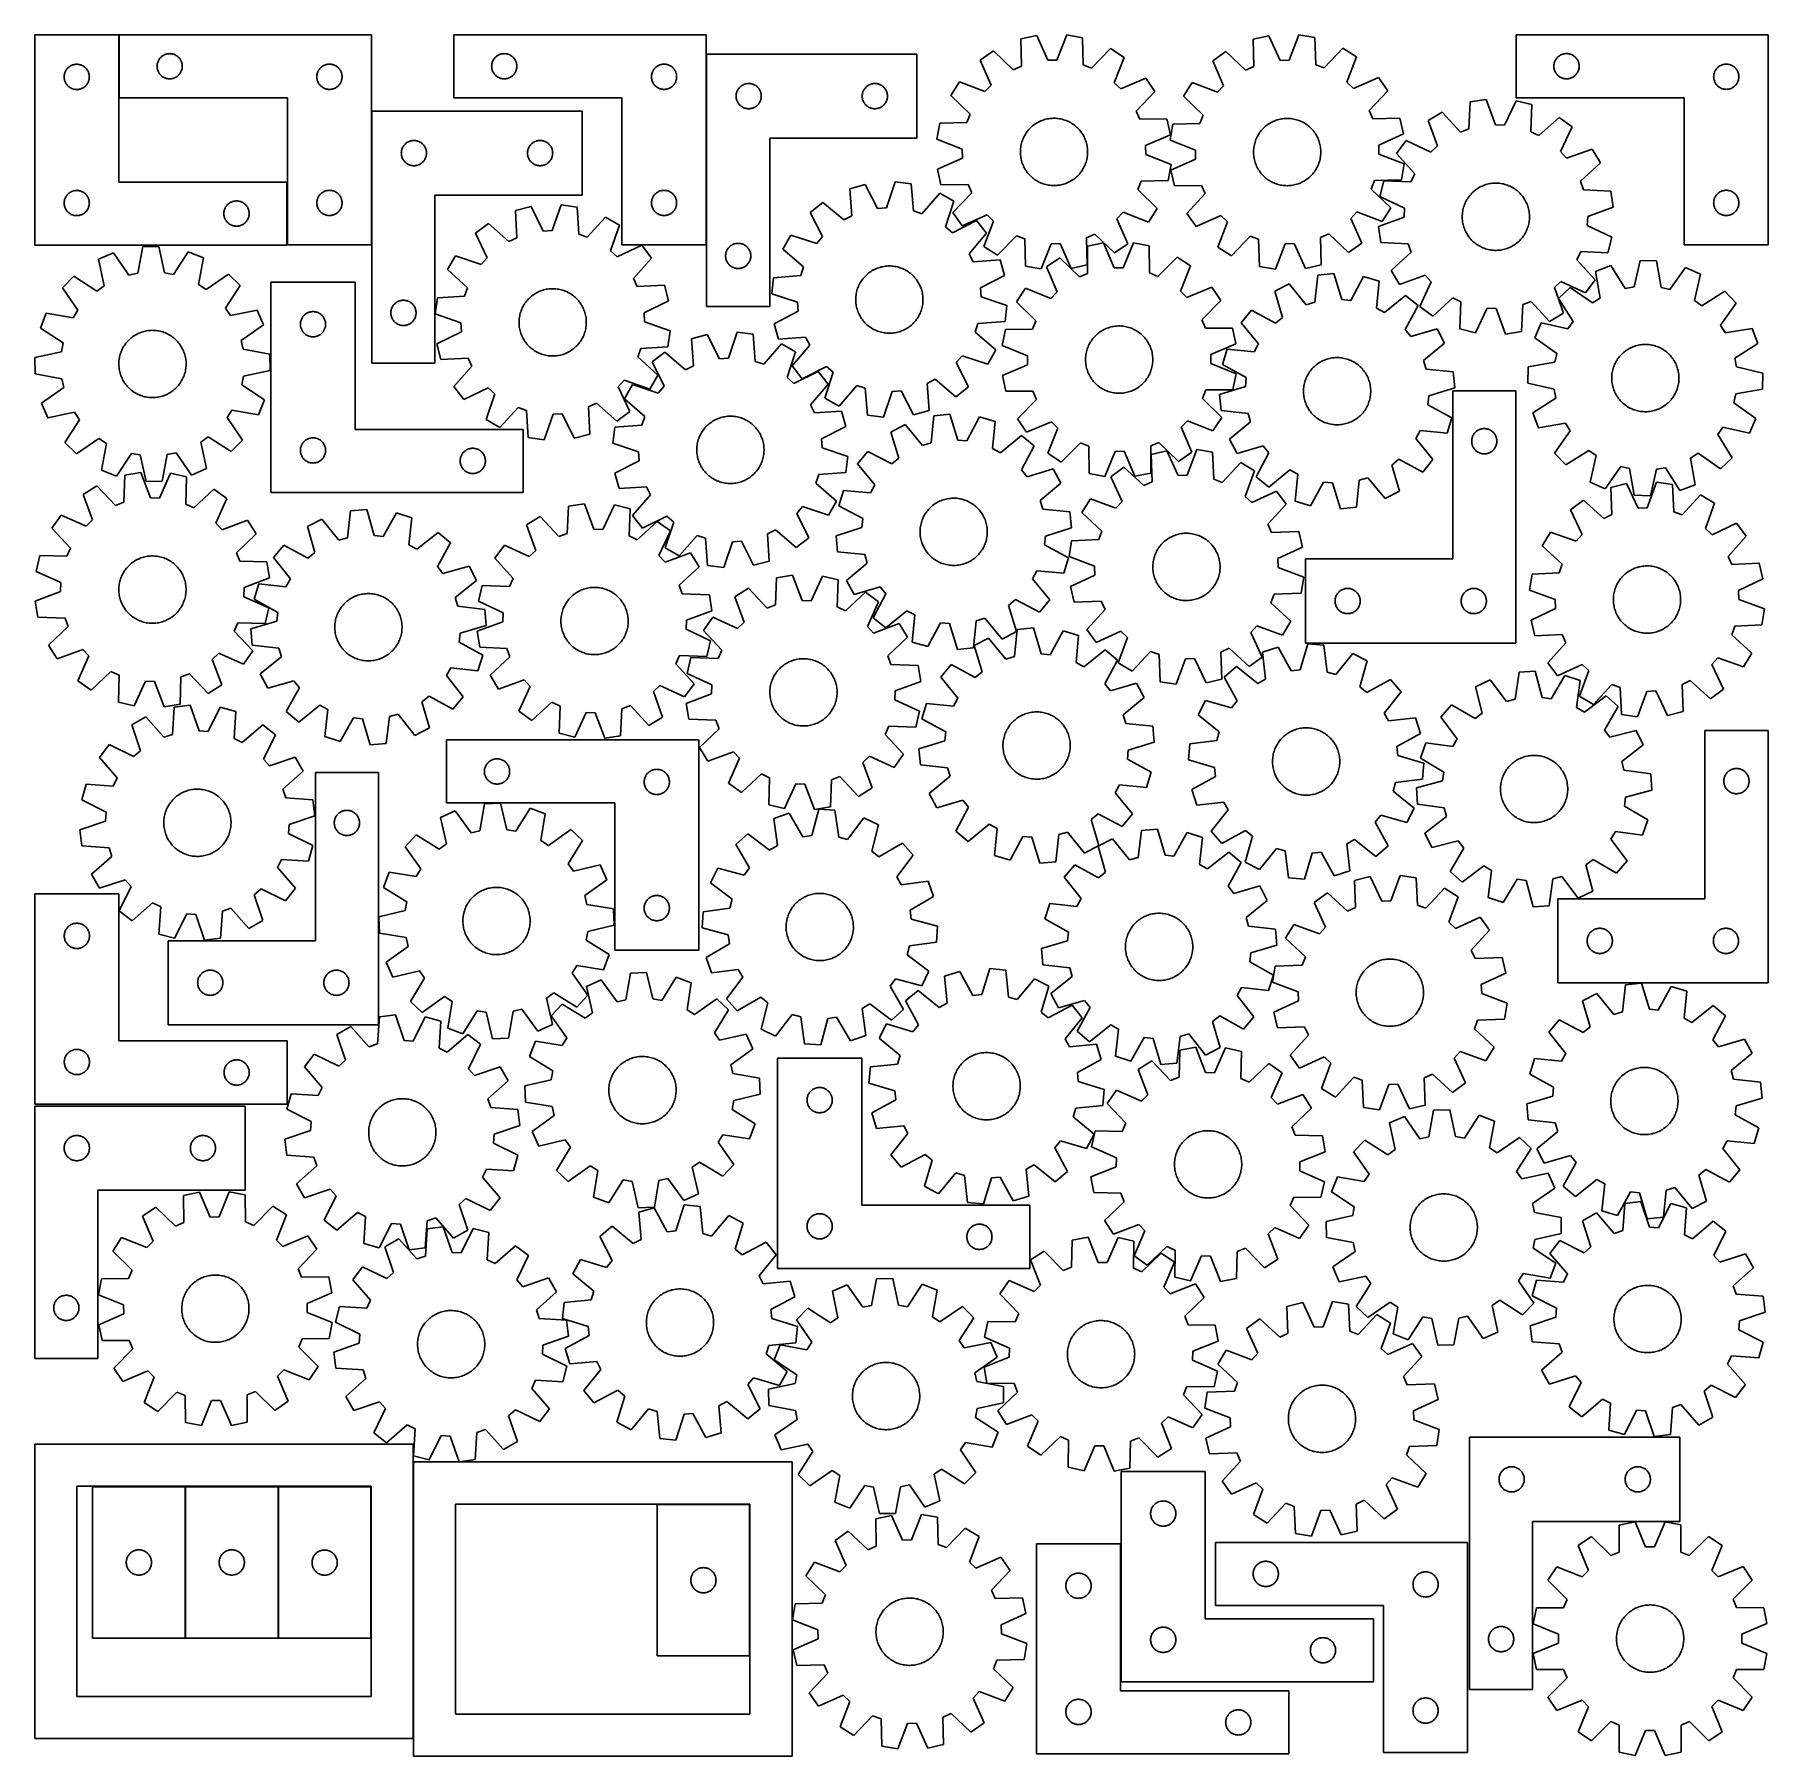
# Model space of a CAD drawing. Header units: millimetres. Extents: x 7 to 1243, y 7 to 1235.
import ezdxf

# ---------------------------------------------------------------- set-up
doc = ezdxf.new("R2010")
doc.units = ezdxf.units.MM
doc.layers.add('CUT', color=7, linetype='CONTINUOUS', true_color=0x000000)

msp = doc.modelspace()

# ---------------------------------------------------------------- linework, layer by layer
at = {"layer": 'CUT'}
for p, q in [((66.535581, 1234.706851), (6.535581, 1234.706851)), ((6.535581, 1234.706851), (6.535581, 1084.706851)), ((66.535581, 1129.706851), (66.535581, 1234.706851)), ((246.850397, 1234.789618), (66.850397, 1234.789618)), ((66.850397, 1234.789618), (66.850397, 1189.789618)), ((246.850397, 1084.789618), (246.850397, 1234.789618)), ((485.574701, 1234.792059), (305.574701, 1234.792059)), ((305.574701, 1234.792059), (305.574701, 1189.792059)), ((485.574701, 1084.792059), (485.574701, 1234.792059)), ((721.484163, 1234.278052), (710.215358, 1231.808336)), ((710.215358, 1231.808336), (710.52449, 1212.434466)), ((729.306271, 1216.550755), (721.484163, 1234.278052)), ((742.863347, 1234.692929), (735.734889, 1216.675507)), ((754.219485, 1232.662264), (742.863347, 1234.692929)), ((754.662227, 1213.290986), (754.219485, 1232.662264)), ((774.130041, 1224.864101), (760.649236, 1210.946116)), ((783.844643, 1218.642205), (774.130041, 1224.864101)), ((887.192228, 1234.087483), (875.943618, 1231.527359)), ((875.943618, 1231.527359), (876.408311, 1212.156596)), ((895.156432, 1216.423569), (887.192228, 1234.087483)), ((908.567391, 1234.67402), (901.583841, 1216.599938)), ((919.939469, 1232.73461), (908.567391, 1234.67402)), ((920.537747, 1213.367512), (919.939469, 1232.73461)), ((939.912002, 1225.096579), (926.543391, 1211.070793)), ((949.676252, 1218.952892), (939.912002, 1225.096579)), ((1243.452437, 1234.829657), (1063.452437, 1234.829657)), ((1063.452437, 1234.829657), (1063.452437, 1189.829657)), ((1243.452437, 1084.829657), (1243.452437, 1234.829657)), ((31.056728, 1211.847031), (31.535449, 1212.190077)), ((31.535449, 1212.190077), (32.035581, 1212.501079)), ((32.035581, 1212.501079), (32.554983, 1212.778705)), ((32.554983, 1212.778705), (33.09143, 1213.021766)), ((33.09143, 1213.021766), (33.642626, 1213.229222)), ((33.642626, 1213.229222), (34.20621, 1213.400183)), ((34.20621, 1213.400183), (34.779768, 1213.533918)), ((34.779768, 1213.533918), (35.360845, 1213.629854)), ((35.360845, 1213.629854), (35.946953, 1213.687581)), ((35.946953, 1213.687581), (36.535581, 1213.706851)), ((36.535581, 1213.706851), (37.124209, 1213.687581)), ((37.124209, 1213.687581), (37.710317, 1213.629854)), ((37.710317, 1213.629854), (38.291394, 1213.533918)), ((38.291394, 1213.533918), (38.864952, 1213.400183)), ((38.864952, 1213.400183), (39.428536, 1213.229222)), ((39.428536, 1213.229222), (39.979732, 1213.021766)), ((39.979732, 1213.021766), (40.516179, 1212.778705)), ((40.516179, 1212.778705), (41.035581, 1212.501079)), ((41.035581, 1212.501079), (41.535713, 1212.190077)), ((41.535713, 1212.190077), (42.014434, 1211.847031)), ((93.850397, 1212.289618), (93.869667, 1212.878246)), ((93.869667, 1211.70099), (93.850397, 1212.289618)), ((93.869667, 1212.878246), (93.927393, 1213.464354)), ((93.927393, 1213.464354), (94.02333, 1214.045431)), ((94.02333, 1214.045431), (94.157065, 1214.618989)), ((94.157065, 1214.618989), (94.328026, 1215.182573)), ((94.328026, 1215.182573), (94.535481, 1215.733769)), ((94.535481, 1215.733769), (94.778543, 1216.270216)), ((94.778543, 1216.270216), (95.056169, 1216.789618)), ((95.056169, 1216.789618), (95.367171, 1217.28975)), ((95.367171, 1217.28975), (95.710217, 1217.768471)), ((95.710217, 1217.768471), (96.083839, 1218.22373)), ((96.083839, 1218.22373), (96.486436, 1218.653579)), ((96.486436, 1218.653579), (96.916285, 1219.056176)), ((96.916285, 1219.056176), (97.371544, 1219.429798)), ((97.371544, 1219.429798), (97.850265, 1219.772844)), ((97.850265, 1219.772844), (98.350397, 1220.083846)), ((98.350397, 1220.083846), (98.869799, 1220.361472)), ((98.869799, 1220.361472), (99.406246, 1220.604534)), ((99.406246, 1220.604534), (99.957442, 1220.811989)), ((99.957442, 1220.811989), (100.521026, 1220.98295)), ((100.521026, 1220.98295), (101.094584, 1221.116685)), ((101.094584, 1221.116685), (101.675662, 1221.212622)), ((101.675662, 1221.212622), (102.261769, 1221.270348)), ((102.261769, 1221.270348), (102.850397, 1221.289618)), ((102.850397, 1221.289618), (103.439025, 1221.270348)), ((103.439025, 1221.270348), (104.025133, 1221.212622)), ((104.025133, 1221.212622), (104.60621, 1221.116685)), ((104.60621, 1221.116685), (105.179769, 1220.98295)), ((105.179769, 1220.98295), (105.743352, 1220.811989)), ((105.743352, 1220.811989), (106.294548, 1220.604534)), ((106.294548, 1220.604534), (106.830995, 1220.361472)), ((106.830995, 1220.361472), (107.350397, 1220.083846)), ((107.350397, 1220.083846), (107.850529, 1219.772844)), ((107.850529, 1219.772844), (108.32925, 1219.429798)), ((108.32925, 1219.429798), (108.78451, 1219.056176)), ((108.78451, 1219.056176), (109.214358, 1218.653579)), ((109.214358, 1218.653579), (109.616956, 1218.22373)), ((109.616956, 1218.22373), (109.990577, 1217.768471)), ((109.990577, 1217.768471), (110.333624, 1217.28975)), ((110.333624, 1217.28975), (110.644626, 1216.789618)), ((110.644626, 1216.789618), (110.922252, 1216.270216)), ((110.922252, 1216.270216), (111.165313, 1215.733769)), ((111.165313, 1215.733769), (111.372768, 1215.182573)), ((111.372768, 1215.182573), (111.54373, 1214.618989)), ((111.54373, 1214.618989), (111.677465, 1214.045431)), ((111.677465, 1214.045431), (111.773401, 1213.464354)), ((111.773401, 1213.464354), (111.831128, 1212.878246)), ((111.831128, 1212.878246), (111.850397, 1212.289618)), ((111.850397, 1212.289618), (111.831128, 1211.70099)), ((211.371544, 1211.929798), (211.850265, 1212.272844)), ((211.850265, 1212.272844), (212.350397, 1212.583846)), ((212.350397, 1212.583846), (212.869799, 1212.861472)), ((212.869799, 1212.861472), (213.406246, 1213.104534)), ((213.406246, 1213.104534), (213.957442, 1213.311989)), ((213.957442, 1213.311989), (214.521026, 1213.48295)), ((214.521026, 1213.48295), (215.094584, 1213.616685)), ((215.094584, 1213.616685), (215.675662, 1213.712622)), ((215.675662, 1213.712622), (216.261769, 1213.770348)), ((216.261769, 1213.770348), (216.850397, 1213.789618)), ((216.850397, 1213.789618), (217.439025, 1213.770348)), ((217.439025, 1213.770348), (218.025133, 1213.712622)), ((218.025133, 1213.712622), (218.60621, 1213.616685)), ((218.60621, 1213.616685), (219.179769, 1213.48295)), ((219.179769, 1213.48295), (219.743352, 1213.311989)), ((219.743352, 1213.311989), (220.294548, 1213.104534)), ((220.294548, 1213.104534), (220.830995, 1212.861472)), ((220.830995, 1212.861472), (221.350397, 1212.583846)), ((221.350397, 1212.583846), (221.850529, 1212.272844)), ((221.850529, 1212.272844), (222.32925, 1211.929798)), ((332.574701, 1212.292059), (332.593971, 1212.880687)), ((332.593971, 1211.703431), (332.574701, 1212.292059)), ((332.593971, 1212.880687), (332.651698, 1213.466795)), ((332.651698, 1213.466795), (332.747634, 1214.047872)), ((332.747634, 1214.047872), (332.881369, 1214.621431)), ((332.881369, 1214.621431), (333.05233, 1215.185014)), ((333.05233, 1215.185014), (333.259786, 1215.73621)), ((333.259786, 1215.73621), (333.502847, 1216.272657)), ((333.502847, 1216.272657), (333.780473, 1216.792059)), ((333.780473, 1216.792059), (334.091475, 1217.292191)), ((334.091475, 1217.292191), (334.434521, 1217.770912)), ((334.434521, 1217.770912), (334.808143, 1218.226172)), ((334.808143, 1218.226172), (335.21074, 1218.65602)), ((335.21074, 1218.65602), (335.640589, 1219.058617)), ((335.640589, 1219.058617), (336.095849, 1219.432239)), ((336.095849, 1219.432239), (336.574569, 1219.775286)), ((336.574569, 1219.775286), (337.074701, 1220.086288)), ((337.074701, 1220.086288), (337.594103, 1220.363914)), ((337.594103, 1220.363914), (338.130551, 1220.606975)), ((338.130551, 1220.606975), (338.681746, 1220.81443)), ((338.681746, 1220.81443), (339.24533, 1220.985392)), ((339.24533, 1220.985392), (339.818889, 1221.119127)), ((339.818889, 1221.119127), (340.399966, 1221.215063)), ((340.399966, 1221.215063), (340.986073, 1221.272789)), ((340.986073, 1221.272789), (341.574701, 1221.292059)), ((341.574701, 1221.292059), (342.16333, 1221.272789)), ((342.16333, 1221.272789), (342.749437, 1221.215063)), ((342.749437, 1221.215063), (343.330514, 1221.119127)), ((343.330514, 1221.119127), (343.904073, 1220.985392)), ((343.904073, 1220.985392), (344.467657, 1220.81443)), ((344.467657, 1220.81443), (345.018852, 1220.606975)), ((345.018852, 1220.606975), (345.5553, 1220.363914)), ((345.5553, 1220.363914), (346.074701, 1220.086288)), ((346.074701, 1220.086288), (346.574834, 1219.775286)), ((346.574834, 1219.775286), (347.053554, 1219.432239)), ((347.053554, 1219.432239), (347.508814, 1219.058617)), ((347.508814, 1219.058617), (347.938662, 1218.65602)), ((347.938662, 1218.65602), (348.34126, 1218.226172)), ((348.34126, 1218.226172), (348.714881, 1217.770912)), ((348.714881, 1217.770912), (349.057928, 1217.292191)), ((349.057928, 1217.292191), (349.36893, 1216.792059)), ((349.36893, 1216.792059), (349.646556, 1216.272657)), ((349.646556, 1216.272657), (349.889617, 1215.73621)), ((349.889617, 1215.73621), (350.097073, 1215.185014)), ((350.097073, 1215.185014), (350.268034, 1214.621431)), ((350.268034, 1214.621431), (350.401769, 1214.047872)), ((350.401769, 1214.047872), (350.497705, 1213.466795)), ((350.497705, 1213.466795), (350.555432, 1212.880687)), ((350.555432, 1212.880687), (350.574701, 1212.292059)), ((350.574701, 1212.292059), (350.555432, 1211.703431)), ((450.095849, 1211.932239), (450.574569, 1212.275286)), ((450.574569, 1212.275286), (451.074701, 1212.586288)), ((451.074701, 1212.586288), (451.594103, 1212.863914)), ((451.594103, 1212.863914), (452.130551, 1213.106975)), ((452.130551, 1213.106975), (452.681746, 1213.31443)), ((452.681746, 1213.31443), (453.24533, 1213.485392)), ((453.24533, 1213.485392), (453.818889, 1213.619127)), ((453.818889, 1213.619127), (454.399966, 1213.715063)), ((454.399966, 1213.715063), (454.986073, 1213.772789)), ((454.986073, 1213.772789), (455.574701, 1213.792059)), ((455.574701, 1213.792059), (456.16333, 1213.772789)), ((456.16333, 1213.772789), (456.749437, 1213.715063)), ((456.749437, 1213.715063), (457.330514, 1213.619127)), ((457.330514, 1213.619127), (457.904073, 1213.485392)), ((457.904073, 1213.485392), (458.467657, 1213.31443)), ((458.467657, 1213.31443), (459.018852, 1213.106975)), ((459.018852, 1213.106975), (459.5553, 1212.863914)), ((459.5553, 1212.863914), (460.074701, 1212.586288)), ((460.074701, 1212.586288), (460.574834, 1212.275286)), ((460.574834, 1212.275286), (461.053554, 1211.932239)), ((485.964896, 1220.977354), (485.964896, 1040.977354)), ((635.964896, 1220.977354), (485.964896, 1220.977354)), ((635.964896, 1160.977354), (635.964896, 1220.977354)), ((690.622335, 1223.243581), (681.156436, 1216.649475)), ((681.156436, 1216.649475), (688.856096, 1198.868653)), ((704.632962, 1209.859085), (690.622335, 1223.243581)), ((710.52449, 1212.434466), (704.632962, 1209.859085)), ((735.734889, 1216.675507), (729.306271, 1216.550755)), ((760.649236, 1210.946116), (754.662227, 1213.290986)), ((776.840616, 1200.576048), (783.844643, 1218.642205)), ((856.42, 1222.805549), (847.007357, 1216.135646)), ((847.007357, 1216.135646), (854.849548, 1198.417224)), ((870.537653, 1209.533989), (856.42, 1222.805549)), ((901.583841, 1216.599938), (895.156432, 1216.423569)), ((926.543391, 1211.070793), (920.537747, 1213.367512)), ((942.817521, 1200.831075), (949.676252, 1218.952892)), ((1090.452437, 1212.329657), (1090.471706, 1212.918285)), ((1090.471706, 1211.741029), (1090.452437, 1212.329657)), ((1090.471706, 1212.918285), (1090.529433, 1213.504393)), ((1090.529433, 1213.504393), (1090.625369, 1214.08547)), ((1090.625369, 1214.08547), (1090.759104, 1214.659028)), ((1090.759104, 1214.659028), (1090.930065, 1215.222612)), ((1090.930065, 1215.222612), (1091.137521, 1215.773808)), ((1091.137521, 1215.773808), (1091.380582, 1216.310255)), ((1091.380582, 1216.310255), (1091.658208, 1216.829657)), ((1091.658208, 1216.829657), (1091.96921, 1217.329789)), ((1091.96921, 1217.329789), (1092.312257, 1217.80851)), ((1092.312257, 1217.80851), (1092.685878, 1218.263769)), ((1092.685878, 1218.263769), (1093.088476, 1218.693618)), ((1093.088476, 1218.693618), (1093.518324, 1219.096215)), ((1093.518324, 1219.096215), (1093.973584, 1219.469837)), ((1093.973584, 1219.469837), (1094.452304, 1219.812883)), ((1094.452304, 1219.812883), (1094.952437, 1220.123885)), ((1094.952437, 1220.123885), (1095.471838, 1220.401512)), ((1095.471838, 1220.401512), (1096.008286, 1220.644573)), ((1096.008286, 1220.644573), (1096.559481, 1220.852028)), ((1096.559481, 1220.852028), (1097.123065, 1221.022989)), ((1097.123065, 1221.022989), (1097.696624, 1221.156724)), ((1097.696624, 1221.156724), (1098.277701, 1221.252661)), ((1098.277701, 1221.252661), (1098.863808, 1221.310387)), ((1098.863808, 1221.310387), (1099.452437, 1221.329657)), ((1099.452437, 1221.329657), (1100.041065, 1221.310387)), ((1100.041065, 1221.310387), (1100.627172, 1221.252661)), ((1100.627172, 1221.252661), (1101.208249, 1221.156724)), ((1101.208249, 1221.156724), (1101.781808, 1221.022989)), ((1101.781808, 1221.022989), (1102.345392, 1220.852028)), ((1102.345392, 1220.852028), (1102.896587, 1220.644573)), ((1102.896587, 1220.644573), (1103.433035, 1220.401512)), ((1103.433035, 1220.401512), (1103.952437, 1220.123885)), ((1103.952437, 1220.123885), (1104.452569, 1219.812883)), ((1104.452569, 1219.812883), (1104.931289, 1219.469837)), ((1104.931289, 1219.469837), (1105.386549, 1219.096215)), ((1105.386549, 1219.096215), (1105.816398, 1218.693618)), ((1105.816398, 1218.693618), (1106.218995, 1218.263769)), ((1106.218995, 1218.263769), (1106.592617, 1217.80851)), ((1106.592617, 1217.80851), (1106.935663, 1217.329789)), ((1106.935663, 1217.329789), (1107.246665, 1216.829657)), ((1107.246665, 1216.829657), (1107.524291, 1216.310255)), ((1107.524291, 1216.310255), (1107.767352, 1215.773808)), ((1107.767352, 1215.773808), (1107.974808, 1215.222612)), ((1107.974808, 1215.222612), (1108.145769, 1214.659028)), ((1108.145769, 1214.659028), (1108.279504, 1214.08547)), ((1108.279504, 1214.08547), (1108.37544, 1213.504393)), ((1108.37544, 1213.504393), (1108.433167, 1212.918285)), ((1108.433167, 1212.918285), (1108.452437, 1212.329657)), ((1108.452437, 1212.329657), (1108.433167, 1211.741029)), ((1207.973584, 1211.969837), (1208.452304, 1212.312883)), ((1208.452304, 1212.312883), (1208.952437, 1212.623885)), ((1208.952437, 1212.623885), (1209.471838, 1212.901512)), ((1209.471838, 1212.901512), (1210.008286, 1213.144573)), ((1210.008286, 1213.144573), (1210.559481, 1213.352028)), ((1210.559481, 1213.352028), (1211.123065, 1213.522989)), ((1211.123065, 1213.522989), (1211.696624, 1213.656724)), ((1211.696624, 1213.656724), (1212.277701, 1213.752661)), ((1212.277701, 1213.752661), (1212.863808, 1213.810387)), ((1212.863808, 1213.810387), (1213.452437, 1213.829657)), ((1213.452437, 1213.829657), (1214.041065, 1213.810387)), ((1214.041065, 1213.810387), (1214.627172, 1213.752661)), ((1214.627172, 1213.752661), (1215.208249, 1213.656724)), ((1215.208249, 1213.656724), (1215.781808, 1213.522989)), ((1215.781808, 1213.522989), (1216.345392, 1213.352028)), ((1216.345392, 1213.352028), (1216.896587, 1213.144573)), ((1216.896587, 1213.144573), (1217.433035, 1212.901512)), ((1217.433035, 1212.901512), (1217.952437, 1212.623885)), ((1217.952437, 1212.623885), (1218.452569, 1212.312883)), ((1218.452569, 1212.312883), (1218.931289, 1211.969837)), ((27.535581, 1204.706851), (27.554851, 1205.295479)), ((27.554851, 1204.118222), (27.535581, 1204.706851)), ((27.554851, 1205.295479), (27.612577, 1205.881586)), ((27.612577, 1203.532115), (27.554851, 1204.118222)), ((27.612577, 1205.881586), (27.708513, 1206.462663)), ((27.708513, 1202.951038), (27.612577, 1203.532115)), ((27.708513, 1206.462663), (27.842249, 1207.036222)), ((27.842249, 1202.377479), (27.708513, 1202.951038)), ((27.842249, 1207.036222), (28.01321, 1207.599806)), ((28.01321, 1201.813895), (27.842249, 1202.377479)), ((28.01321, 1207.599806), (28.220665, 1208.151001)), ((28.220665, 1201.2627), (28.01321, 1201.813895)), ((28.220665, 1208.151001), (28.463726, 1208.687449)), ((28.463726, 1200.726252), (28.220665, 1201.2627)), ((28.463726, 1208.687449), (28.741352, 1209.206851)), ((28.741352, 1200.206851), (28.463726, 1200.726252)), ((28.741352, 1209.206851), (29.052354, 1209.706983)), ((29.052354, 1199.706718), (28.741352, 1200.206851)), ((29.052354, 1209.706983), (29.395401, 1210.185703)), ((29.395401, 1210.185703), (29.769023, 1210.640963)), ((29.769023, 1210.640963), (30.17162, 1211.070812)), ((30.17162, 1211.070812), (30.601469, 1211.473409)), ((30.601469, 1211.473409), (31.056728, 1211.847031)), ((42.014434, 1211.847031), (42.469693, 1211.473409)), ((42.469693, 1211.473409), (42.899542, 1211.070812)), ((42.899542, 1211.070812), (43.302139, 1210.640963)), ((43.302139, 1210.640963), (43.675761, 1210.185703)), ((43.675761, 1210.185703), (44.018807, 1209.706983)), ((44.018807, 1209.706983), (44.32981, 1209.206851)), ((44.32981, 1200.206851), (44.018807, 1199.706718)), ((44.32981, 1209.206851), (44.607436, 1208.687449)), ((44.607436, 1200.726252), (44.32981, 1200.206851)), ((44.607436, 1208.687449), (44.850497, 1208.151001)), ((44.850497, 1201.2627), (44.607436, 1200.726252)), ((44.850497, 1208.151001), (45.057952, 1207.599806)), ((45.057952, 1201.813895), (44.850497, 1201.2627)), ((45.057952, 1207.599806), (45.228913, 1207.036222)), ((45.228913, 1202.377479), (45.057952, 1201.813895)), ((45.228913, 1207.036222), (45.362648, 1206.462663)), ((45.362648, 1202.951038), (45.228913, 1202.377479)), ((45.362648, 1206.462663), (45.458585, 1205.881586)), ((45.458585, 1203.532115), (45.362648, 1202.951038)), ((45.458585, 1205.881586), (45.516311, 1205.295479)), ((45.516311, 1204.118222), (45.458585, 1203.532115)), ((45.516311, 1205.295479), (45.535581, 1204.706851)), ((45.535581, 1204.706851), (45.516311, 1204.118222)), ((93.927393, 1211.114882), (93.869667, 1211.70099)), ((94.02333, 1210.533805), (93.927393, 1211.114882)), ((94.157065, 1209.960246), (94.02333, 1210.533805)), ((94.328026, 1209.396663), (94.157065, 1209.960246)), ((94.535481, 1208.845467), (94.328026, 1209.396663)), ((94.778543, 1208.30902), (94.535481, 1208.845467)), ((95.056169, 1207.789618), (94.778543, 1208.30902)), ((95.367171, 1207.289486), (95.056169, 1207.789618)), ((95.710217, 1206.810765), (95.367171, 1207.289486)), ((96.083839, 1206.355505), (95.710217, 1206.810765)), ((96.486436, 1205.925657), (96.083839, 1206.355505)), ((96.916285, 1205.52306), (96.486436, 1205.925657)), ((97.371544, 1205.149438), (96.916285, 1205.52306)), ((97.850265, 1204.806391), (97.371544, 1205.149438)), ((98.350397, 1204.495389), (97.850265, 1204.806391)), ((98.869799, 1204.217763), (98.350397, 1204.495389)), ((99.406246, 1203.974702), (98.869799, 1204.217763)), ((99.957442, 1203.767247), (99.406246, 1203.974702)), ((100.521026, 1203.596285), (99.957442, 1203.767247)), ((101.094584, 1203.46255), (100.521026, 1203.596285)), ((101.675662, 1203.366614), (101.094584, 1203.46255)), ((102.261769, 1203.308887), (101.675662, 1203.366614)), ((102.850397, 1203.289618), (102.261769, 1203.308887)), ((103.439025, 1203.308887), (102.850397, 1203.289618)), ((104.025133, 1203.366614), (103.439025, 1203.308887)), ((104.60621, 1203.46255), (104.025133, 1203.366614)), ((105.179769, 1203.596285), (104.60621, 1203.46255)), ((105.743352, 1203.767247), (105.179769, 1203.596285)), ((106.294548, 1203.974702), (105.743352, 1203.767247)), ((106.830995, 1204.217763), (106.294548, 1203.974702)), ((107.350397, 1204.495389), (106.830995, 1204.217763)), ((107.850529, 1204.806391), (107.350397, 1204.495389)), ((108.32925, 1205.149438), (107.850529, 1204.806391)), ((108.78451, 1205.52306), (108.32925, 1205.149438)), ((109.214358, 1205.925657), (108.78451, 1205.52306)), ((109.616956, 1206.355505), (109.214358, 1205.925657)), ((109.990577, 1206.810765), (109.616956, 1206.355505)), ((110.333624, 1207.289486), (109.990577, 1206.810765)), ((110.644626, 1207.789618), (110.333624, 1207.289486)), ((110.922252, 1208.30902), (110.644626, 1207.789618)), ((111.165313, 1208.845467), (110.922252, 1208.30902)), ((111.372768, 1209.396663), (111.165313, 1208.845467)), ((111.54373, 1209.960246), (111.372768, 1209.396663)), ((111.677465, 1210.533805), (111.54373, 1209.960246)), ((111.773401, 1211.114882), (111.677465, 1210.533805)), ((111.831128, 1211.70099), (111.773401, 1211.114882)), ((207.850397, 1204.789618), (207.869667, 1205.378246)), ((207.869667, 1204.20099), (207.850397, 1204.789618)), ((207.869667, 1205.378246), (207.927393, 1205.964354)), ((207.927393, 1203.614882), (207.869667, 1204.20099)), ((207.927393, 1205.964354), (208.02333, 1206.545431)), ((208.02333, 1203.033805), (207.927393, 1203.614882)), ((208.02333, 1206.545431), (208.157065, 1207.118989)), ((208.157065, 1202.460246), (208.02333, 1203.033805)), ((208.157065, 1207.118989), (208.328026, 1207.682573)), ((208.328026, 1201.896663), (208.157065, 1202.460246)), ((208.328026, 1207.682573), (208.535481, 1208.233769)), ((208.535481, 1201.345467), (208.328026, 1201.896663)), ((208.535481, 1208.233769), (208.778543, 1208.770216)), ((208.778543, 1200.80902), (208.535481, 1201.345467)), ((208.778543, 1208.770216), (209.056169, 1209.289618)), ((209.056169, 1200.289618), (208.778543, 1200.80902)), ((209.056169, 1209.289618), (209.367171, 1209.78975)), ((209.367171, 1199.789486), (209.056169, 1200.289618)), ((209.367171, 1209.78975), (209.710217, 1210.268471)), ((209.710217, 1210.268471), (210.083839, 1210.72373)), ((210.083839, 1210.72373), (210.486436, 1211.153579)), ((210.486436, 1211.153579), (210.916285, 1211.556176)), ((210.916285, 1211.556176), (211.371544, 1211.929798)), ((222.32925, 1211.929798), (222.78451, 1211.556176)), ((222.78451, 1211.556176), (223.214358, 1211.153579)), ((223.214358, 1211.153579), (223.616956, 1210.72373)), ((223.616956, 1210.72373), (223.990577, 1210.268471)), ((223.990577, 1210.268471), (224.333624, 1209.78975)), ((224.333624, 1209.78975), (224.644626, 1209.289618)), ((224.644626, 1200.289618), (224.333624, 1199.789486)), ((224.644626, 1209.289618), (224.922252, 1208.770216)), ((224.922252, 1200.80902), (224.644626, 1200.289618)), ((224.922252, 1208.770216), (225.165313, 1208.233769)), ((225.165313, 1201.345467), (224.922252, 1200.80902)), ((225.165313, 1208.233769), (225.372768, 1207.682573)), ((225.372768, 1201.896663), (225.165313, 1201.345467)), ((225.372768, 1207.682573), (225.54373, 1207.118989)), ((225.54373, 1202.460246), (225.372768, 1201.896663)), ((225.54373, 1207.118989), (225.677465, 1206.545431)), ((225.677465, 1203.033805), (225.54373, 1202.460246)), ((225.677465, 1206.545431), (225.773401, 1205.964354)), ((225.773401, 1203.614882), (225.677465, 1203.033805)), ((225.773401, 1205.964354), (225.831128, 1205.378246)), ((225.831128, 1204.20099), (225.773401, 1203.614882)), ((225.831128, 1205.378246), (225.850397, 1204.789618)), ((225.850397, 1204.789618), (225.831128, 1204.20099)), ((332.651698, 1211.117323), (332.593971, 1211.703431)), ((332.747634, 1210.536246), (332.651698, 1211.117323)), ((332.881369, 1209.962688), (332.747634, 1210.536246)), ((333.05233, 1209.399104), (332.881369, 1209.962688)), ((333.259786, 1208.847908), (333.05233, 1209.399104)), ((333.502847, 1208.311461), (333.259786, 1208.847908)), ((333.780473, 1207.792059), (333.502847, 1208.311461)), ((334.091475, 1207.291927), (333.780473, 1207.792059)), ((334.434521, 1206.813206), (334.091475, 1207.291927)), ((334.808143, 1206.357947), (334.434521, 1206.813206)), ((335.21074, 1205.928098), (334.808143, 1206.357947)), ((335.640589, 1205.525501), (335.21074, 1205.928098)), ((336.095849, 1205.151879), (335.640589, 1205.525501)), ((336.574569, 1204.808833), (336.095849, 1205.151879)), ((337.074701, 1204.497831), (336.574569, 1204.808833)), ((337.594103, 1204.220205), (337.074701, 1204.497831)), ((338.130551, 1203.977143), (337.594103, 1204.220205)), ((338.681746, 1203.769688), (338.130551, 1203.977143)), ((339.24533, 1203.598727), (338.681746, 1203.769688)), ((339.818889, 1203.464992), (339.24533, 1203.598727)), ((340.399966, 1203.369055), (339.818889, 1203.464992)), ((340.986073, 1203.311329), (340.399966, 1203.369055)), ((341.574701, 1203.292059), (340.986073, 1203.311329)), ((342.16333, 1203.311329), (341.574701, 1203.292059)), ((342.749437, 1203.369055), (342.16333, 1203.311329)), ((343.330514, 1203.464992), (342.749437, 1203.369055)), ((343.904073, 1203.598727), (343.330514, 1203.464992)), ((344.467657, 1203.769688), (343.904073, 1203.598727)), ((345.018852, 1203.977143), (344.467657, 1203.769688)), ((345.5553, 1204.220205), (345.018852, 1203.977143)), ((346.074701, 1204.497831), (345.5553, 1204.220205)), ((346.574834, 1204.808833), (346.074701, 1204.497831)), ((347.053554, 1205.151879), (346.574834, 1204.808833)), ((347.508814, 1205.525501), (347.053554, 1205.151879)), ((347.938662, 1205.928098), (347.508814, 1205.525501)), ((348.34126, 1206.357947), (347.938662, 1205.928098)), ((348.714881, 1206.813206), (348.34126, 1206.357947)), ((349.057928, 1207.291927), (348.714881, 1206.813206)), ((349.36893, 1207.792059), (349.057928, 1207.291927)), ((349.646556, 1208.311461), (349.36893, 1207.792059)), ((349.889617, 1208.847908), (349.646556, 1208.311461)), ((350.097073, 1209.399104), (349.889617, 1208.847908)), ((350.268034, 1209.962688), (350.097073, 1209.399104)), ((350.401769, 1210.536246), (350.268034, 1209.962688)), ((350.497705, 1211.117323), (350.401769, 1210.536246)), ((350.555432, 1211.703431), (350.497705, 1211.117323)), ((446.574701, 1204.792059), (446.593971, 1205.380687)), ((446.593971, 1204.203431), (446.574701, 1204.792059)), ((446.593971, 1205.380687), (446.651698, 1205.966795)), ((446.651698, 1203.617323), (446.593971, 1204.203431)), ((446.651698, 1205.966795), (446.747634, 1206.547872)), ((446.747634, 1203.036246), (446.651698, 1203.617323)), ((446.747634, 1206.547872), (446.881369, 1207.121431)), ((446.881369, 1202.462688), (446.747634, 1203.036246)), ((446.881369, 1207.121431), (447.05233, 1207.685014)), ((447.05233, 1201.899104), (446.881369, 1202.462688)), ((447.05233, 1207.685014), (447.259786, 1208.23621)), ((447.259786, 1201.347908), (447.05233, 1201.899104)), ((447.259786, 1208.23621), (447.502847, 1208.772657)), ((447.502847, 1200.811461), (447.259786, 1201.347908)), ((447.502847, 1208.772657), (447.780473, 1209.292059)), ((447.780473, 1200.292059), (447.502847, 1200.811461)), ((447.780473, 1209.292059), (448.091475, 1209.792191)), ((448.091475, 1199.791927), (447.780473, 1200.292059)), ((448.091475, 1209.792191), (448.434521, 1210.270912)), ((448.434521, 1210.270912), (448.808143, 1210.726172)), ((448.808143, 1210.726172), (449.21074, 1211.15602)), ((449.21074, 1211.15602), (449.640589, 1211.558617)), ((449.640589, 1211.558617), (450.095849, 1211.932239)), ((461.053554, 1211.932239), (461.508814, 1211.558617)), ((461.508814, 1211.558617), (461.938662, 1211.15602)), ((461.938662, 1211.15602), (462.34126, 1210.726172)), ((462.34126, 1210.726172), (462.714881, 1210.270912)), ((462.714881, 1210.270912), (463.057928, 1209.792191)), ((463.057928, 1209.792191), (463.36893, 1209.292059)), ((463.36893, 1200.292059), (463.057928, 1199.791927)), ((463.36893, 1209.292059), (463.646556, 1208.772657)), ((463.646556, 1200.811461), (463.36893, 1200.292059)), ((463.646556, 1208.772657), (463.889617, 1208.23621)), ((463.889617, 1201.347908), (463.646556, 1200.811461)), ((463.889617, 1208.23621), (464.097073, 1207.685014)), ((464.097073, 1201.899104), (463.889617, 1201.347908)), ((464.097073, 1207.685014), (464.268034, 1207.121431)), ((464.268034, 1202.462688), (464.097073, 1201.899104)), ((464.268034, 1207.121431), (464.401769, 1206.547872)), ((464.401769, 1203.036246), (464.268034, 1202.462688)), ((464.401769, 1206.547872), (464.497705, 1205.966795)), ((464.497705, 1203.617323), (464.401769, 1203.036246)), ((464.497705, 1205.966795), (464.555432, 1205.380687)), ((464.555432, 1204.203431), (464.497705, 1203.617323)), ((464.555432, 1205.380687), (464.574701, 1204.792059)), ((464.574701, 1204.792059), (464.555432, 1204.203431)), ((514.209083, 1199.804422), (514.79016, 1199.900358)), ((514.79016, 1199.900358), (515.376268, 1199.958085)), ((515.376268, 1199.958085), (515.964896, 1199.977354)), ((515.964896, 1199.977354), (516.553524, 1199.958085)), ((516.553524, 1199.958085), (517.139632, 1199.900358)), ((517.139632, 1199.900358), (517.720709, 1199.804422)), ((604.209083, 1199.804422), (604.79016, 1199.900358)), ((604.79016, 1199.900358), (605.376268, 1199.958085)), ((605.376268, 1199.958085), (605.964896, 1199.977354)), ((605.964896, 1199.977354), (606.553524, 1199.958085)), ((606.553524, 1199.958085), (607.139632, 1199.900358)), ((607.139632, 1199.900358), (607.720709, 1199.804422)), ((666.332432, 1201.238748), (660.110537, 1191.524146)), ((684.398589, 1194.234721), (666.332432, 1201.238748)), ((781.474548, 1196.118542), (776.840616, 1200.576048)), ((799.255371, 1203.818202), (781.474548, 1196.118542)), ((805.849476, 1194.352303), (799.255371, 1203.818202)), ((832.307578, 1200.606379), (826.163891, 1190.842129)), ((850.429395, 1193.747648), (832.307578, 1200.606379)), ((876.408311, 1212.156596), (870.537653, 1209.533989)), ((947.487097, 1196.410922), (942.817521, 1200.831075)), ((965.205518, 1204.253113), (947.487097, 1196.410922)), ((971.875422, 1194.84047), (965.205518, 1204.253113)), ((1090.529433, 1211.154921), (1090.471706, 1211.741029)), ((1090.625369, 1210.573844), (1090.529433, 1211.154921)), ((1090.759104, 1210.000285), (1090.625369, 1210.573844)), ((1090.930065, 1209.436702), (1090.759104, 1210.000285)), ((1091.137521, 1208.885506), (1090.930065, 1209.436702)), ((1091.380582, 1208.349059), (1091.137521, 1208.885506)), ((1091.658208, 1207.829657), (1091.380582, 1208.349059)), ((1091.96921, 1207.329525), (1091.658208, 1207.829657)), ((1092.312257, 1206.850804), (1091.96921, 1207.329525)), ((1092.685878, 1206.395545), (1092.312257, 1206.850804)), ((1093.088476, 1205.965696), (1092.685878, 1206.395545)), ((1093.518324, 1205.563099), (1093.088476, 1205.965696)), ((1093.973584, 1205.189477), (1093.518324, 1205.563099)), ((1094.452304, 1204.84643), (1093.973584, 1205.189477)), ((1094.952437, 1204.535428), (1094.452304, 1204.84643)), ((1095.471838, 1204.257802), (1094.952437, 1204.535428)), ((1096.008286, 1204.014741), (1095.471838, 1204.257802)), ((1096.559481, 1203.807286), (1096.008286, 1204.014741)), ((1097.123065, 1203.636324), (1096.559481, 1203.807286)), ((1097.696624, 1203.502589), (1097.123065, 1203.636324)), ((1098.277701, 1203.406653), (1097.696624, 1203.502589)), ((1098.863808, 1203.348927), (1098.277701, 1203.406653)), ((1099.452437, 1203.329657), (1098.863808, 1203.348927)), ((1100.041065, 1203.348927), (1099.452437, 1203.329657)), ((1100.627172, 1203.406653), (1100.041065, 1203.348927)), ((1101.208249, 1203.502589), (1100.627172, 1203.406653)), ((1101.781808, 1203.636324), (1101.208249, 1203.502589)), ((1102.345392, 1203.807286), (1101.781808, 1203.636324)), ((1102.896587, 1204.014741), (1102.345392, 1203.807286)), ((1103.433035, 1204.257802), (1102.896587, 1204.014741)), ((1103.952437, 1204.535428), (1103.433035, 1204.257802)), ((1104.452569, 1204.84643), (1103.952437, 1204.535428)), ((1104.931289, 1205.189477), (1104.452569, 1204.84643)), ((1105.386549, 1205.563099), (1104.931289, 1205.189477)), ((1105.816398, 1205.965696), (1105.386549, 1205.563099)), ((1106.218995, 1206.395545), (1105.816398, 1205.965696)), ((1106.592617, 1206.850804), (1106.218995, 1206.395545)), ((1106.935663, 1207.329525), (1106.592617, 1206.850804)), ((1107.246665, 1207.829657), (1106.935663, 1207.329525)), ((1107.524291, 1208.349059), (1107.246665, 1207.829657)), ((1107.767352, 1208.885506), (1107.524291, 1208.349059)), ((1107.974808, 1209.436702), (1107.767352, 1208.885506)), ((1108.145769, 1210.000285), (1107.974808, 1209.436702)), ((1108.279504, 1210.573844), (1108.145769, 1210.000285)), ((1108.37544, 1211.154921), (1108.279504, 1210.573844)), ((1108.433167, 1211.741029), (1108.37544, 1211.154921)), ((1204.452437, 1204.829657), (1204.471706, 1205.418285)), ((1204.471706, 1204.241029), (1204.452437, 1204.829657)), ((1204.471706, 1205.418285), (1204.529433, 1206.004393)), ((1204.529433, 1203.654921), (1204.471706, 1204.241029)), ((1204.529433, 1206.004393), (1204.625369, 1206.58547)), ((1204.625369, 1203.073844), (1204.529433, 1203.654921)), ((1204.625369, 1206.58547), (1204.759104, 1207.159028)), ((1204.759104, 1202.500285), (1204.625369, 1203.073844)), ((1204.759104, 1207.159028), (1204.930065, 1207.722612)), ((1204.930065, 1201.936702), (1204.759104, 1202.500285)), ((1204.930065, 1207.722612), (1205.137521, 1208.273808)), ((1205.137521, 1201.385506), (1204.930065, 1201.936702)), ((1205.137521, 1208.273808), (1205.380582, 1208.810255)), ((1205.380582, 1200.849059), (1205.137521, 1201.385506)), ((1205.380582, 1208.810255), (1205.658208, 1209.329657)), ((1205.658208, 1200.329657), (1205.380582, 1200.849059)), ((1205.658208, 1209.329657), (1205.96921, 1209.829789)), ((1205.96921, 1199.829525), (1205.658208, 1200.329657)), ((1205.96921, 1209.829789), (1206.312257, 1210.30851)), ((1206.312257, 1199.350804), (1205.96921, 1199.829525)), ((1206.312257, 1210.30851), (1206.685878, 1210.763769)), ((1206.685878, 1210.763769), (1207.088476, 1211.193618)), ((1207.088476, 1211.193618), (1207.518324, 1211.596215)), ((1207.518324, 1211.596215), (1207.973584, 1211.969837)), ((1218.931289, 1211.969837), (1219.386549, 1211.596215)), ((1219.386549, 1211.596215), (1219.816398, 1211.193618)), ((1219.816398, 1211.193618), (1220.218995, 1210.763769)), ((1220.218995, 1210.763769), (1220.592617, 1210.30851)), ((1220.592617, 1210.30851), (1220.935663, 1209.829789)), ((1220.935663, 1199.829525), (1220.592617, 1199.350804)), ((1220.935663, 1209.829789), (1221.246665, 1209.329657)), ((1221.246665, 1200.329657), (1220.935663, 1199.829525)), ((1221.246665, 1209.329657), (1221.524291, 1208.810255)), ((1221.524291, 1200.849059), (1221.246665, 1200.329657)), ((1221.524291, 1208.810255), (1221.767352, 1208.273808)), ((1221.767352, 1201.385506), (1221.524291, 1200.849059)), ((1221.767352, 1208.273808), (1221.974808, 1207.722612)), ((1221.974808, 1201.936702), (1221.767352, 1201.385506)), ((1221.974808, 1207.722612), (1222.145769, 1207.159028)), ((1222.145769, 1202.500285), (1221.974808, 1201.936702)), ((1222.145769, 1207.159028), (1222.279504, 1206.58547)), ((1222.279504, 1203.073844), (1222.145769, 1202.500285)), ((1222.279504, 1206.58547), (1222.37544, 1206.004393)), ((1222.37544, 1203.654921), (1222.279504, 1203.073844)), ((1222.37544, 1206.004393), (1222.433167, 1205.418285)), ((1222.433167, 1204.241029), (1222.37544, 1203.654921)), ((1222.433167, 1205.418285), (1222.452437, 1204.829657)), ((1222.452437, 1204.829657), (1222.433167, 1204.241029)), ((29.395401, 1199.227998), (29.052354, 1199.706718)), ((29.769023, 1198.772738), (29.395401, 1199.227998)), ((30.17162, 1198.34289), (29.769023, 1198.772738)), ((30.601469, 1197.940292), (30.17162, 1198.34289)), ((31.056728, 1197.566671), (30.601469, 1197.940292)), ((31.535449, 1197.223624), (31.056728, 1197.566671)), ((32.035581, 1196.912622), (31.535449, 1197.223624)), ((32.554983, 1196.634996), (32.035581, 1196.912622)), ((33.09143, 1196.391935), (32.554983, 1196.634996)), ((33.642626, 1196.184479), (33.09143, 1196.391935)), ((34.20621, 1196.013518), (33.642626, 1196.184479)), ((34.779768, 1195.879783), (34.20621, 1196.013518)), ((35.360845, 1195.783847), (34.779768, 1195.879783)), ((35.946953, 1195.72612), (35.360845, 1195.783847)), ((36.535581, 1195.706851), (35.946953, 1195.72612)), ((37.124209, 1195.72612), (36.535581, 1195.706851)), ((37.710317, 1195.783847), (37.124209, 1195.72612)), ((38.291394, 1195.879783), (37.710317, 1195.783847)), ((38.864952, 1196.013518), (38.291394, 1195.879783)), ((39.428536, 1196.184479), (38.864952, 1196.013518)), ((39.979732, 1196.391935), (39.428536, 1196.184479)), ((40.516179, 1196.634996), (39.979732, 1196.391935)), ((41.035581, 1196.912622), (40.516179, 1196.634996)), ((41.535713, 1197.223624), (41.035581, 1196.912622)), ((42.014434, 1197.566671), (41.535713, 1197.223624)), ((42.469693, 1197.940292), (42.014434, 1197.566671)), ((42.899542, 1198.34289), (42.469693, 1197.940292)), ((43.302139, 1198.772738), (42.899542, 1198.34289)), ((43.675761, 1199.227998), (43.302139, 1198.772738)), ((44.018807, 1199.706718), (43.675761, 1199.227998)), ((66.850397, 1189.789618), (186.850397, 1189.789618)), ((186.850397, 1189.789618), (186.850397, 1084.789618)), ((209.710217, 1199.310765), (209.367171, 1199.789486)), ((210.083839, 1198.855505), (209.710217, 1199.310765)), ((210.486436, 1198.425657), (210.083839, 1198.855505)), ((210.916285, 1198.02306), (210.486436, 1198.425657)), ((211.371544, 1197.649438), (210.916285, 1198.02306)), ((211.850265, 1197.306391), (211.371544, 1197.649438)), ((212.350397, 1196.995389), (211.850265, 1197.306391)), ((212.869799, 1196.717763), (212.350397, 1196.995389)), ((213.406246, 1196.474702), (212.869799, 1196.717763)), ((213.957442, 1196.267247), (213.406246, 1196.474702)), ((214.521026, 1196.096285), (213.957442, 1196.267247)), ((215.094584, 1195.96255), (214.521026, 1196.096285)), ((215.675662, 1195.866614), (215.094584, 1195.96255)), ((216.261769, 1195.808887), (215.675662, 1195.866614)), ((216.850397, 1195.789618), (216.261769, 1195.808887)), ((217.439025, 1195.808887), (216.850397, 1195.789618)), ((218.025133, 1195.866614), (217.439025, 1195.808887)), ((218.60621, 1195.96255), (218.025133, 1195.866614)), ((219.179769, 1196.096285), (218.60621, 1195.96255)), ((219.743352, 1196.267247), (219.179769, 1196.096285)), ((220.294548, 1196.474702), (219.743352, 1196.267247)), ((220.830995, 1196.717763), (220.294548, 1196.474702)), ((221.350397, 1196.995389), (220.830995, 1196.717763)), ((221.850529, 1197.306391), (221.350397, 1196.995389)), ((222.32925, 1197.649438), (221.850529, 1197.306391)), ((222.78451, 1198.02306), (222.32925, 1197.649438)), ((223.214358, 1198.425657), (222.78451, 1198.02306)), ((223.616956, 1198.855505), (223.214358, 1198.425657)), ((223.990577, 1199.310765), (223.616956, 1198.855505)), ((224.333624, 1199.789486), (223.990577, 1199.310765)), ((305.574701, 1189.792059), (425.574701, 1189.792059)), ((425.574701, 1189.792059), (425.574701, 1084.792059)), ((448.434521, 1199.313206), (448.091475, 1199.791927)), ((448.808143, 1198.857947), (448.434521, 1199.313206)), ((449.21074, 1198.428098), (448.808143, 1198.857947)), ((449.640589, 1198.025501), (449.21074, 1198.428098)), ((450.095849, 1197.651879), (449.640589, 1198.025501)), ((450.574569, 1197.308833), (450.095849, 1197.651879)), ((451.074701, 1196.997831), (450.574569, 1197.308833)), ((451.594103, 1196.720205), (451.074701, 1196.997831)), ((452.130551, 1196.477143), (451.594103, 1196.720205)), ((452.681746, 1196.269688), (452.130551, 1196.477143)), ((453.24533, 1196.098727), (452.681746, 1196.269688)), ((453.818889, 1195.964992), (453.24533, 1196.098727)), ((454.399966, 1195.869055), (453.818889, 1195.964992)), ((454.986073, 1195.811329), (454.399966, 1195.869055)), ((455.574701, 1195.792059), (454.986073, 1195.811329)), ((456.16333, 1195.811329), (455.574701, 1195.792059)), ((456.749437, 1195.869055), (456.16333, 1195.811329)), ((457.330514, 1195.964992), (456.749437, 1195.869055)), ((457.904073, 1196.098727), (457.330514, 1195.964992)), ((458.467657, 1196.269688), (457.904073, 1196.098727)), ((459.018852, 1196.477143), (458.467657, 1196.269688)), ((459.5553, 1196.720205), (459.018852, 1196.477143)), ((460.074701, 1196.997831), (459.5553, 1196.720205)), ((460.574834, 1197.308833), (460.074701, 1196.997831)), ((461.053554, 1197.651879), (460.574834, 1197.308833)), ((461.508814, 1198.025501), (461.053554, 1197.651879)), ((461.938662, 1198.428098), (461.508814, 1198.025501)), ((462.34126, 1198.857947), (461.938662, 1198.428098)), ((462.714881, 1199.313206), (462.34126, 1198.857947)), ((463.057928, 1199.791927), (462.714881, 1199.313206)), ((506.964896, 1190.977354), (506.984166, 1191.565982)), ((506.984166, 1190.388726), (506.964896, 1190.977354)), ((506.984166, 1191.565982), (507.041892, 1192.15209)), ((507.041892, 1189.802619), (506.984166, 1190.388726)), ((507.041892, 1192.15209), (507.137829, 1192.733167)), ((507.137829, 1189.221541), (507.041892, 1189.802619)), ((507.137829, 1192.733167), (507.271564, 1193.306726)), ((507.271564, 1188.647983), (507.137829, 1189.221541)), ((507.271564, 1193.306726), (507.442525, 1193.870309)), ((507.442525, 1188.084399), (507.271564, 1188.647983)), ((507.442525, 1193.870309), (507.64998, 1194.421505)), ((507.64998, 1187.533203), (507.442525, 1188.084399)), ((507.64998, 1194.421505), (507.893041, 1194.957953)), ((507.893041, 1186.996756), (507.64998, 1187.533203)), ((507.893041, 1194.957953), (508.170667, 1195.477354)), ((508.170667, 1195.477354), (508.48167, 1195.977486)), ((508.48167, 1195.977486), (508.824716, 1196.456207)), ((508.824716, 1196.456207), (509.198338, 1196.911467)), ((509.198338, 1196.911467), (509.600935, 1197.341315)), ((509.600935, 1197.341315), (510.030784, 1197.743913)), ((510.030784, 1197.743913), (510.486043, 1198.117534)), ((510.486043, 1198.117534), (510.964764, 1198.460581)), ((510.964764, 1198.460581), (511.464896, 1198.771583)), ((511.464896, 1198.771583), (511.984298, 1199.049209)), ((511.984298, 1199.049209), (512.520745, 1199.29227)), ((512.520745, 1199.29227), (513.071941, 1199.499725)), ((513.071941, 1199.499725), (513.635525, 1199.670687)), ((513.635525, 1199.670687), (514.209083, 1199.804422)), ((517.720709, 1199.804422), (518.294267, 1199.670687)), ((518.294267, 1199.670687), (518.857851, 1199.499725)), ((518.857851, 1199.499725), (519.409047, 1199.29227)), ((519.409047, 1199.29227), (519.945494, 1199.049209)), ((519.945494, 1199.049209), (520.464896, 1198.771583)), ((520.464896, 1198.771583), (520.965028, 1198.460581)), ((520.965028, 1198.460581), (521.443749, 1198.117534)), ((521.443749, 1198.117534), (521.899008, 1197.743913)), ((521.899008, 1197.743913), (522.328857, 1197.341315)), ((522.328857, 1197.341315), (522.731454, 1196.911467)), ((522.731454, 1196.911467), (523.105076, 1196.456207)), ((523.105076, 1196.456207), (523.448123, 1195.977486)), ((523.448123, 1195.977486), (523.759125, 1195.477354)), ((523.759125, 1195.477354), (524.036751, 1194.957953)), ((524.036751, 1194.957953), (524.279812, 1194.421505)), ((524.279812, 1187.533203), (524.036751, 1186.996756)), ((524.279812, 1194.421505), (524.487267, 1193.870309)), ((524.487267, 1188.084399), (524.279812, 1187.533203)), ((524.487267, 1193.870309), (524.658228, 1193.306726)), ((524.658228, 1188.647983), (524.487267, 1188.084399)), ((524.658228, 1193.306726), (524.791964, 1192.733167)), ((524.791964, 1189.221541), (524.658228, 1188.647983)), ((524.791964, 1192.733167), (524.8879, 1192.15209)), ((524.8879, 1189.802619), (524.791964, 1189.221541)), ((524.8879, 1192.15209), (524.945626, 1191.565982)), ((524.945626, 1190.388726), (524.8879, 1189.802619)), ((524.945626, 1191.565982), (524.964896, 1190.977354)), ((524.964896, 1190.977354), (524.945626, 1190.388726)), ((596.964896, 1190.977354), (596.984166, 1191.565982)), ((596.984166, 1190.388726), (596.964896, 1190.977354)), ((596.984166, 1191.565982), (597.041892, 1192.15209)), ((597.041892, 1189.802619), (596.984166, 1190.388726)), ((597.041892, 1192.15209), (597.137829, 1192.733167)), ((597.137829, 1189.221541), (597.041892, 1189.802619)), ((597.137829, 1192.733167), (597.271564, 1193.306726)), ((597.271564, 1188.647983), (597.137829, 1189.221541)), ((597.271564, 1193.306726), (597.442525, 1193.870309)), ((597.442525, 1188.084399), (597.271564, 1188.647983)), ((597.442525, 1193.870309), (597.64998, 1194.421505)), ((597.64998, 1187.533203), (597.442525, 1188.084399)), ((597.64998, 1194.421505), (597.893041, 1194.957953)), ((597.893041, 1186.996756), (597.64998, 1187.533203)), ((597.893041, 1194.957953), (598.170667, 1195.477354)), ((598.170667, 1195.477354), (598.48167, 1195.977486)), ((598.48167, 1195.977486), (598.824716, 1196.456207)), ((598.824716, 1196.456207), (599.198338, 1196.911467)), ((599.198338, 1196.911467), (599.600935, 1197.341315)), ((599.600935, 1197.341315), (600.030784, 1197.743913)), ((600.030784, 1197.743913), (600.486043, 1198.117534)), ((600.486043, 1198.117534), (600.964764, 1198.460581)), ((600.964764, 1198.460581), (601.464896, 1198.771583)), ((601.464896, 1198.771583), (601.984298, 1199.049209)), ((601.984298, 1199.049209), (602.520745, 1199.29227)), ((602.520745, 1199.29227), (603.071941, 1199.499725)), ((603.071941, 1199.499725), (603.635525, 1199.670687)), ((603.635525, 1199.670687), (604.209083, 1199.804422)), ((607.720709, 1199.804422), (608.294267, 1199.670687)), ((608.294267, 1199.670687), (608.857851, 1199.499725)), ((608.857851, 1199.499725), (609.409047, 1199.29227)), ((609.409047, 1199.29227), (609.945494, 1199.049209)), ((609.945494, 1199.049209), (610.464896, 1198.771583)), ((610.464896, 1198.771583), (610.965028, 1198.460581)), ((610.965028, 1198.460581), (611.443749, 1198.117534)), ((611.443749, 1198.117534), (611.899008, 1197.743913)), ((611.899008, 1197.743913), (612.328857, 1197.341315)), ((612.328857, 1197.341315), (612.731454, 1196.911467)), ((612.731454, 1196.911467), (613.105076, 1196.456207)), ((613.105076, 1196.456207), (613.448123, 1195.977486)), ((613.448123, 1195.977486), (613.759125, 1195.477354)), ((613.759125, 1195.477354), (614.036751, 1194.957953)), ((614.036751, 1194.957953), (614.279812, 1194.421505)), ((614.279812, 1187.533203), (614.036751, 1186.996756)), ((614.279812, 1194.421505), (614.487267, 1193.870309)), ((614.487267, 1188.084399), (614.279812, 1187.533203)), ((614.487267, 1193.870309), (614.658228, 1193.306726)), ((614.658228, 1188.647983), (614.487267, 1188.084399)), ((614.658228, 1193.306726), (614.791964, 1192.733167)), ((614.791964, 1189.221541), (614.658228, 1188.647983)), ((614.791964, 1192.733167), (614.8879, 1192.15209)), ((614.8879, 1189.802619), (614.791964, 1189.221541)), ((614.8879, 1192.15209), (614.945626, 1191.565982)), ((614.945626, 1190.388726), (614.8879, 1189.802619)), ((614.945626, 1191.565982), (614.964896, 1190.977354)), ((614.964896, 1190.977354), (614.945626, 1190.388726)), ((660.110537, 1191.524146), (674.028521, 1178.04334)), ((688.856096, 1198.868653), (684.398589, 1194.234721)), ((792.46498, 1180.341675), (805.849476, 1194.352303)), ((826.163891, 1190.842129), (840.189677, 1177.473519)), ((854.849548, 1198.417224), (850.429395, 1193.747648)), ((958.603862, 1180.722817), (971.875422, 1194.84047)), ((1042.191486, 1188.659022), (1030.785561, 1186.929766)), ((1048.840367, 1170.459165), (1042.191486, 1188.659022)), ((1063.552188, 1187.678197), (1055.263427, 1170.164236)), ((1063.452437, 1189.829657), (1183.452437, 1189.829657)), ((1074.751647, 1184.910963), (1063.552188, 1187.678197)), ((1183.452437, 1189.829657), (1183.452437, 1084.829657)), ((1206.685878, 1198.895545), (1206.312257, 1199.350804)), ((1207.088476, 1198.465696), (1206.685878, 1198.895545)), ((1207.518324, 1198.063099), (1207.088476, 1198.465696)), ((1207.973584, 1197.689477), (1207.518324, 1198.063099)), ((1208.452304, 1197.34643), (1207.973584, 1197.689477)), ((1208.952437, 1197.035428), (1208.452304, 1197.34643)), ((1209.471838, 1196.757802), (1208.952437, 1197.035428)), ((1210.008286, 1196.514741), (1209.471838, 1196.757802)), ((1210.559481, 1196.307286), (1210.008286, 1196.514741)), ((1211.123065, 1196.136324), (1210.559481, 1196.307286)), ((1211.696624, 1196.002589), (1211.123065, 1196.136324)), ((1212.277701, 1195.906653), (1211.696624, 1196.002589)), ((1212.863808, 1195.848927), (1212.277701, 1195.906653)), ((1213.452437, 1195.829657), (1212.863808, 1195.848927)), ((1214.041065, 1195.848927), (1213.452437, 1195.829657)), ((1214.627172, 1195.906653), (1214.041065, 1195.848927)), ((1215.208249, 1196.002589), (1214.627172, 1195.906653)), ((1215.781808, 1196.136324), (1215.208249, 1196.002589)), ((1216.345392, 1196.307286), (1215.781808, 1196.136324)), ((1216.896587, 1196.514741), (1216.345392, 1196.307286)), ((1217.433035, 1196.757802), (1216.896587, 1196.514741)), ((1217.952437, 1197.035428), (1217.433035, 1196.757802)), ((1218.452569, 1197.34643), (1217.952437, 1197.035428)), ((1218.931289, 1197.689477), (1218.452569, 1197.34643)), ((1219.386549, 1198.063099), (1218.931289, 1197.689477)), ((1219.816398, 1198.465696), (1219.386549, 1198.063099)), ((1220.218995, 1198.895545), (1219.816398, 1198.465696)), ((1220.592617, 1199.350804), (1220.218995, 1198.895545)), ((247.127616, 1180.355284), (247.127616, 1000.355284)), ((397.127616, 1180.355284), (247.127616, 1180.355284)), ((397.127616, 1120.355284), (397.127616, 1180.355284)), ((508.170667, 1186.477354), (507.893041, 1186.996756)), ((508.48167, 1185.977222), (508.170667, 1186.477354)), ((508.824716, 1185.498501), (508.48167, 1185.977222)), ((509.198338, 1185.043242), (508.824716, 1185.498501)), ((509.600935, 1184.613393), (509.198338, 1185.043242)), ((510.030784, 1184.210796), (509.600935, 1184.613393)), ((510.486043, 1183.837174), (510.030784, 1184.210796)), ((510.964764, 1183.494128), (510.486043, 1183.837174)), ((511.464896, 1183.183126), (510.964764, 1183.494128)), ((511.984298, 1182.9055), (511.464896, 1183.183126)), ((512.520745, 1182.662439), (511.984298, 1182.9055)), ((513.071941, 1182.454983), (512.520745, 1182.662439)), ((513.635525, 1182.284022), (513.071941, 1182.454983)), ((514.209083, 1182.150287), (513.635525, 1182.284022)), ((514.79016, 1182.054351), (514.209083, 1182.150287)), ((515.376268, 1181.996624), (514.79016, 1182.054351)), ((515.964896, 1181.977354), (515.376268, 1181.996624)), ((516.553524, 1181.996624), (515.964896, 1181.977354)), ((517.139632, 1182.054351), (516.553524, 1181.996624)), ((517.720709, 1182.150287), (517.139632, 1182.054351)), ((518.294267, 1182.284022), (517.720709, 1182.150287)), ((518.857851, 1182.454983), (518.294267, 1182.284022)), ((519.409047, 1182.662439), (518.857851, 1182.454983)), ((519.945494, 1182.9055), (519.409047, 1182.662439)), ((520.464896, 1183.183126), (519.945494, 1182.9055)), ((520.965028, 1183.494128), (520.464896, 1183.183126)), ((521.443749, 1183.837174), (520.965028, 1183.494128)), ((521.899008, 1184.210796), (521.443749, 1183.837174)), ((522.328857, 1184.613393), (521.899008, 1184.210796)), ((522.731454, 1185.043242), (522.328857, 1184.613393)), ((523.105076, 1185.498501), (522.731454, 1185.043242)), ((523.448123, 1185.977222), (523.105076, 1185.498501)), ((523.759125, 1186.477354), (523.448123, 1185.977222)), ((524.036751, 1186.996756), (523.759125, 1186.477354)), ((598.170667, 1186.477354), (597.893041, 1186.996756)), ((598.48167, 1185.977222), (598.170667, 1186.477354)), ((598.824716, 1185.498501), (598.48167, 1185.977222)), ((599.198338, 1185.043242), (598.824716, 1185.498501)), ((599.600935, 1184.613393), (599.198338, 1185.043242)), ((600.030784, 1184.210796), (599.600935, 1184.613393)), ((600.486043, 1183.837174), (600.030784, 1184.210796)), ((600.964764, 1183.494128), (600.486043, 1183.837174)), ((601.464896, 1183.183126), (600.964764, 1183.494128)), ((601.984298, 1182.9055), (601.464896, 1183.183126)), ((602.520745, 1182.662439), (601.984298, 1182.9055)), ((603.071941, 1182.454983), (602.520745, 1182.662439)), ((603.635525, 1182.284022), (603.071941, 1182.454983)), ((604.209083, 1182.150287), (603.635525, 1182.284022)), ((604.79016, 1182.054351), (604.209083, 1182.150287)), ((605.376268, 1181.996624), (604.79016, 1182.054351)), ((605.964896, 1181.977354), (605.376268, 1181.996624)), ((606.553524, 1181.996624), (605.964896, 1181.977354)), ((607.139632, 1182.054351), (606.553524, 1181.996624)), ((607.720709, 1182.150287), (607.139632, 1182.054351)), ((608.294267, 1182.284022), (607.720709, 1182.150287)), ((608.857851, 1182.454983), (608.294267, 1182.284022)), ((609.409047, 1182.662439), (608.857851, 1182.454983)), ((609.945494, 1182.9055), (609.409047, 1182.662439)), ((610.464896, 1183.183126), (609.945494, 1182.9055)), ((610.965028, 1183.494128), (610.464896, 1183.183126)), ((611.443749, 1183.837174), (610.965028, 1183.494128)), ((611.899008, 1184.210796), (611.443749, 1183.837174)), ((612.328857, 1184.613393), (611.899008, 1184.210796)), ((612.731454, 1185.043242), (612.328857, 1184.613393)), ((613.105076, 1185.498501), (612.731454, 1185.043242)), ((613.448123, 1185.977222), (613.105076, 1185.498501)), ((613.759125, 1186.477354), (613.448123, 1185.977222)), ((614.036751, 1186.996756), (613.759125, 1186.477354)), ((674.028521, 1178.04334), (671.683651, 1172.056332)), ((730.929315, 1175.013239), (731.903641, 1175.110103)), ((731.903641, 1175.110103), (732.881108, 1175.167145)), ((732.881108, 1175.167145), (733.860088, 1175.18427)), ((733.860088, 1175.18427), (734.838952, 1175.161449)), ((734.838952, 1175.161449), (735.81607, 1175.098721)), ((735.81607, 1175.098721), (736.789817, 1174.99619)), ((795.040361, 1174.450147), (792.46498, 1180.341675)), ((840.189677, 1177.473519), (837.892958, 1171.467874)), ((899.063462, 1175.069999), (900.042273, 1175.094984)), ((900.042273, 1175.094984), (901.021289, 1175.080024)), ((901.021289, 1175.080024), (901.998879, 1175.025144)), ((961.226468, 1174.852159), (958.603862, 1180.722817)), ((980.597232, 1175.316852), (961.226468, 1174.852159)), ((983.157356, 1164.068242), (980.597232, 1175.316852)), ((1010.6755, 1179.661544), (1000.799556, 1173.69906)), ((1023.783048, 1165.391484), (1010.6755, 1179.661544)), ((1030.785561, 1186.929766), (1029.830047, 1167.577004)), ((1073.929628, 1165.552071), (1074.751647, 1184.910963)), ((1094.111017, 1175.830412), (1079.750897, 1162.821593)), ((1103.398994, 1168.987974), (1094.111017, 1175.830412)), ((652.312374, 1171.61359), (650.281709, 1160.257452)), ((671.683651, 1172.056332), (652.312374, 1171.61359)), ((712.415589, 1162.098727), (712.878558, 1162.961487)), ((712.878558, 1162.961487), (713.376333, 1163.804645)), ((713.376333, 1163.804645), (713.908085, 1164.626798)), ((713.908085, 1164.626798), (714.472928, 1165.426577)), ((714.472928, 1165.426577), (715.069923, 1166.202652)), ((715.069923, 1166.202652), (715.698077, 1166.95373)), ((715.698077, 1166.95373), (716.356343, 1167.678562)), ((716.356343, 1167.678562), (717.043626, 1168.37594)), ((717.043626, 1168.37594), (717.758783, 1169.044705)), ((717.758783, 1169.044705), (718.500622, 1169.683743)), ((718.500622, 1169.683743), (719.267909, 1170.291991)), ((719.267909, 1170.291991), (720.059368, 1170.868436)), ((720.059368, 1170.868436), (720.87368, 1171.412119)), ((720.87368, 1171.412119), (721.70949, 1171.922135)), ((721.70949, 1171.922135), (722.565408, 1172.397635)), ((722.565408, 1172.397635), (723.440008, 1172.837827)), ((723.440008, 1172.837827), (724.331835, 1173.241979)), ((724.331835, 1173.241979), (725.239405, 1173.609419)), ((725.239405, 1173.609419), (726.161207, 1173.939534)), ((726.161207, 1173.939534), (727.095707, 1174.231776)), ((727.095707, 1174.231776), (728.04135, 1174.485658)), ((728.04135, 1174.485658), (728.99656, 1174.700757)), ((728.99656, 1174.700757), (729.95975, 1174.876715)), ((729.95975, 1174.876715), (730.929315, 1175.013239)), ((736.789817, 1174.99619), (737.758571, 1174.854026)), ((737.758571, 1174.854026), (738.720721, 1174.672466)), ((738.720721, 1174.672466), (739.674664, 1174.451813)), ((739.674664, 1174.451813), (740.618813, 1174.192434)), ((740.618813, 1174.192434), (741.551596, 1173.89476)), ((741.551596, 1173.89476), (742.471462, 1173.559287)), ((742.471462, 1173.559287), (743.376879, 1173.186573)), ((743.376879, 1173.186573), (744.266339, 1172.777238)), ((744.266339, 1172.777238), (745.138364, 1172.331964)), ((745.138364, 1172.331964), (745.9915, 1171.851492)), ((745.9915, 1171.851492), (746.824329, 1171.336622)), ((746.824329, 1171.336622), (747.635464, 1170.78821)), ((747.635464, 1170.78821), (748.423555, 1170.20717)), ((748.423555, 1170.20717), (749.18729, 1169.594468)), ((749.18729, 1169.594468), (749.925398, 1168.951124)), ((749.925398, 1168.951124), (750.636652, 1168.27821)), ((750.636652, 1168.27821), (751.319865, 1167.576844)), ((751.319865, 1167.576844), (751.973903, 1166.848194)), ((751.973903, 1166.848194), (752.597676, 1166.093474)), ((752.597676, 1166.093474), (753.190146, 1165.313939)), ((753.190146, 1165.313939), (753.750326, 1164.510887)), ((753.750326, 1164.510887), (754.277285, 1163.685654)), ((754.277285, 1163.685654), (754.770145, 1162.839614)), ((754.770145, 1162.839614), (755.228087, 1161.974175)), ((814.414231, 1174.759279), (795.040361, 1174.450147)), ((799.156651, 1155.668367), (816.883948, 1163.490474)), ((816.883948, 1163.490474), (814.414231, 1174.759279)), ((818.52586, 1170.869596), (816.58645, 1159.497518)), ((837.892958, 1171.467874), (818.52586, 1170.869596)), ((878.703542, 1161.837665), (879.159568, 1162.704115)), ((879.159568, 1162.704115), (879.650556, 1163.551243)), ((879.650556, 1163.551243), (880.175689, 1164.37764)), ((880.175689, 1164.37764), (880.734092, 1165.181929)), ((880.734092, 1165.181929), (881.324836, 1165.962772)), ((881.324836, 1165.962772), (881.946938, 1166.71887)), ((881.946938, 1166.71887), (882.599363, 1167.448964)), ((882.599363, 1167.448964), (883.281024, 1168.151839)), ((883.281024, 1168.151839), (883.990787, 1168.826325)), ((883.990787, 1168.826325), (884.727471, 1169.471299)), ((884.727471, 1169.471299), (885.489849, 1170.085689)), ((885.489849, 1170.085689), (886.276653, 1170.668471)), ((886.276653, 1170.668471), (887.086573, 1171.218675)), ((887.086573, 1171.218675), (887.918261, 1171.735386)), ((887.918261, 1171.735386), (888.770333, 1172.217743)), ((888.770333, 1172.217743), (889.641371, 1172.664944)), ((889.641371, 1172.664944), (890.529924, 1173.076245)), ((890.529924, 1173.076245), (891.434514, 1173.450961)), ((891.434514, 1173.450961), (892.353636, 1173.788467)), ((892.353636, 1173.788467), (893.285759, 1174.088204)), ((893.285759, 1174.088204), (894.229332, 1174.34967)), ((894.229332, 1174.34967), (895.182785, 1174.572433)), ((895.182785, 1174.572433), (896.14453, 1174.75612)), ((896.14453, 1174.75612), (897.112967, 1174.900425)), ((897.112967, 1174.900425), (898.086485, 1175.00511)), ((898.086485, 1175.00511), (899.063462, 1175.069999)), ((901.998879, 1175.025144), (902.973418, 1174.930436)), ((902.973418, 1174.930436), (903.943282, 1174.796056)), ((903.943282, 1174.796056), (904.906859, 1174.622228)), ((904.906859, 1174.622228), (905.862543, 1174.409242)), ((905.862543, 1174.409242), (906.808744, 1174.157453)), ((906.808744, 1174.157453), (907.743888, 1173.867278)), ((907.743888, 1173.867278), (908.666418, 1173.539202)), ((908.666418, 1173.539202), (909.574798, 1173.173771)), ((909.574798, 1173.173771), (910.467517, 1172.771591)), ((910.467517, 1172.771591), (911.343089, 1172.333334)), ((911.343089, 1172.333334), (912.200056, 1171.859729)), ((912.200056, 1171.859729), (913.036992, 1171.351562)), ((913.036992, 1171.351562), (913.852505, 1170.809682)), ((913.852505, 1170.809682), (914.645236, 1170.234989)), ((914.645236, 1170.234989), (915.413867, 1169.628439)), ((915.413867, 1169.628439), (916.157117, 1168.991043)), ((916.157117, 1168.991043), (916.873751, 1168.323861)), ((916.873751, 1168.323861), (917.562575, 1167.628004)), ((917.562575, 1167.628004), (918.222442, 1166.90463)), ((918.222442, 1166.90463), (918.852255, 1166.154943)), ((918.852255, 1166.154943), (919.450965, 1165.380191)), ((919.450965, 1165.380191), (920.017576, 1164.581663)), ((920.017576, 1164.581663), (920.551145, 1163.760688)), ((920.551145, 1163.760688), (921.050783, 1162.918633)), ((921.050783, 1162.918633), (921.515659, 1162.056899)), ((965.493442, 1156.104038), (983.157356, 1164.068242)), ((1000.799556, 1173.69906), (1007.322758, 1155.45378)), ((1029.830047, 1167.577004), (1023.783048, 1165.391484)), ((1055.263427, 1170.164236), (1048.840367, 1170.459165)), ((1079.750897, 1162.821593), (1073.929628, 1165.552071)), ((1095.231219, 1151.417263), (1103.398994, 1168.987974)), ((268.127616, 1150.355284), (268.146885, 1150.943912)), ((268.146885, 1149.766656), (268.127616, 1150.355284)), ((268.146885, 1150.943912), (268.204612, 1151.53002)), ((268.204612, 1151.53002), (268.300548, 1152.111097)), ((268.300548, 1152.111097), (268.434283, 1152.684655)), ((268.434283, 1152.684655), (268.605245, 1153.248239)), ((268.605245, 1153.248239), (268.8127, 1153.799435)), ((268.8127, 1153.799435), (269.055761, 1154.335882)), ((269.055761, 1154.335882), (269.333387, 1154.855284)), ((269.333387, 1154.855284), (269.644389, 1155.355416)), ((269.644389, 1155.355416), (269.987436, 1155.834137)), ((269.987436, 1155.834137), (270.361057, 1156.289396)), ((270.361057, 1156.289396), (270.763655, 1156.719245)), ((270.763655, 1156.719245), (271.193503, 1157.121842)), ((271.193503, 1157.121842), (271.648763, 1157.495464)), ((271.648763, 1157.495464), (272.127484, 1157.838511)), ((272.127484, 1157.838511), (272.627616, 1158.149513)), ((272.627616, 1158.149513), (273.147018, 1158.427139)), ((273.147018, 1158.427139), (273.683465, 1158.6702)), ((273.683465, 1158.6702), (274.234661, 1158.877655)), ((274.234661, 1158.877655), (274.798244, 1159.048616)), ((274.798244, 1159.048616), (275.371803, 1159.182352)), ((275.371803, 1159.182352), (275.95288, 1159.278288)), ((275.95288, 1159.278288), (276.538988, 1159.336014)), ((276.538988, 1159.336014), (277.127616, 1159.355284)), ((277.127616, 1159.355284), (277.716244, 1159.336014)), ((277.716244, 1159.336014), (278.302351, 1159.278288)), ((278.302351, 1159.278288), (278.883429, 1159.182352)), ((278.883429, 1159.182352), (279.456987, 1159.048616)), ((279.456987, 1159.048616), (280.020571, 1158.877655)), ((280.020571, 1158.877655), (280.571767, 1158.6702)), ((280.571767, 1158.6702), (281.108214, 1158.427139)), ((281.108214, 1158.427139), (281.627616, 1158.149513)), ((281.627616, 1158.149513), (282.127748, 1157.838511)), ((282.127748, 1157.838511), (282.606469, 1157.495464)), ((282.606469, 1157.495464), (283.061728, 1157.121842)), ((283.061728, 1157.121842), (283.491577, 1156.719245)), ((283.491577, 1156.719245), (283.894174, 1156.289396)), ((283.894174, 1156.289396), (284.267796, 1155.834137)), ((284.267796, 1155.834137), (284.610842, 1155.355416)), ((284.610842, 1155.355416), (284.921844, 1154.855284)), ((284.921844, 1154.855284), (285.19947, 1154.335882)), ((285.19947, 1154.335882), (285.442532, 1153.799435)), ((285.442532, 1153.799435), (285.649987, 1153.248239)), ((285.649987, 1153.248239), (285.820948, 1152.684655)), ((285.820948, 1152.684655), (285.954683, 1152.111097)), ((285.954683, 1152.111097), (286.05062, 1151.53002)), ((286.05062, 1151.53002), (286.108346, 1150.943912)), ((286.108346, 1150.943912), (286.127616, 1150.355284)), ((286.127616, 1150.355284), (286.108346, 1149.766656)), ((358.127616, 1150.355284), (358.146885, 1150.943912)), ((358.146885, 1149.766656), (358.127616, 1150.355284)), ((358.146885, 1150.943912), (358.204612, 1151.53002)), ((358.204612, 1151.53002), (358.300548, 1152.111097)), ((358.300548, 1152.111097), (358.434283, 1152.684655)), ((358.434283, 1152.684655), (358.605245, 1153.248239)), ((358.605245, 1153.248239), (358.8127, 1153.799435)), ((358.8127, 1153.799435), (359.055761, 1154.335882)), ((359.055761, 1154.335882), (359.333387, 1154.855284)), ((359.333387, 1154.855284), (359.644389, 1155.355416)), ((359.644389, 1155.355416), (359.987436, 1155.834137)), ((359.987436, 1155.834137), (360.361057, 1156.289396)), ((360.361057, 1156.289396), (360.763655, 1156.719245)), ((360.763655, 1156.719245), (361.193503, 1157.121842)), ((361.193503, 1157.121842), (361.648763, 1157.495464)), ((361.648763, 1157.495464), (362.127484, 1157.838511)), ((362.127484, 1157.838511), (362.627616, 1158.149513)), ((362.627616, 1158.149513), (363.147018, 1158.427139)), ((363.147018, 1158.427139), (363.683465, 1158.6702)), ((363.683465, 1158.6702), (364.234661, 1158.877655)), ((364.234661, 1158.877655), (364.798244, 1159.048616)), ((364.798244, 1159.048616), (365.371803, 1159.182352)), ((365.371803, 1159.182352), (365.95288, 1159.278288)), ((365.95288, 1159.278288), (366.538988, 1159.336014)), ((366.538988, 1159.336014), (367.127616, 1159.355284)), ((367.127616, 1159.355284), (367.716244, 1159.336014)), ((367.716244, 1159.336014), (368.302351, 1159.278288)), ((368.302351, 1159.278288), (368.883429, 1159.182352)), ((368.883429, 1159.182352), (369.456987, 1159.048616)), ((369.456987, 1159.048616), (370.020571, 1158.877655)), ((370.020571, 1158.877655), (370.571767, 1158.6702)), ((370.571767, 1158.6702), (371.108214, 1158.427139)), ((371.108214, 1158.427139), (371.627616, 1158.149513)), ((371.627616, 1158.149513), (372.127748, 1157.838511)), ((372.127748, 1157.838511), (372.606469, 1157.495464)), ((372.606469, 1157.495464), (373.061728, 1157.121842)), ((373.061728, 1157.121842), (373.491577, 1156.719245)), ((373.491577, 1156.719245), (373.894174, 1156.289396)), ((373.894174, 1156.289396), (374.267796, 1155.834137)), ((374.267796, 1155.834137), (374.610842, 1155.355416)), ((374.610842, 1155.355416), (374.921844, 1154.855284)), ((374.921844, 1154.855284), (375.19947, 1154.335882)), ((375.19947, 1154.335882), (375.442532, 1153.799435)), ((375.442532, 1153.799435), (375.649987, 1153.248239)), ((375.649987, 1153.248239), (375.820948, 1152.684655)), ((375.820948, 1152.684655), (375.954683, 1152.111097)), ((375.954683, 1152.111097), (376.05062, 1151.53002)), ((376.05062, 1151.53002), (376.108346, 1150.943912)), ((376.108346, 1150.943912), (376.127616, 1150.355284)), ((376.127616, 1150.355284), (376.108346, 1149.766656)), ((530.964896, 1040.977354), (530.964896, 1160.977354)), ((530.964896, 1160.977354), (635.964896, 1160.977354)), ((650.281709, 1160.257452), (668.299131, 1153.128993)), ((668.299131, 1153.128993), (668.423882, 1146.700376)), ((709.793937, 1150.764616), (709.796786, 1151.743741)), ((709.831028, 1149.786189), (709.793937, 1150.764616)), ((709.796786, 1151.743741), (709.839569, 1152.721936)), ((709.839569, 1152.721936), (709.922216, 1153.697571)), ((709.922216, 1153.697571), (710.044589, 1154.669024)), ((710.044589, 1154.669024), (710.206484, 1155.634677)), ((710.206484, 1155.634677), (710.407632, 1156.592922)), ((710.407632, 1156.592922), (710.647699, 1157.542166)), ((710.647699, 1157.542166), (710.926283, 1158.480827)), ((710.926283, 1158.480827), (711.242923, 1159.407345)), ((711.242923, 1159.407345), (711.59709, 1160.320176)), ((711.59709, 1160.320176), (711.988196, 1161.217801)), ((711.988196, 1161.217801), (712.415589, 1162.098727)), ((755.228087, 1161.974175), (755.650347, 1161.090777)), ((755.650347, 1161.090777), (756.036223, 1160.190891)), ((756.036223, 1160.190891), (756.385073, 1159.276015)), ((756.385073, 1159.276015), (756.696317, 1158.347671)), ((756.696317, 1158.347671), (756.969435, 1157.407404)), ((756.969435, 1157.407404), (757.203974, 1156.45678)), ((757.203974, 1156.45678), (757.399543, 1155.49738)), ((757.399543, 1155.49738), (757.555817, 1154.530802)), ((757.555817, 1154.530802), (757.672536, 1153.558654)), ((757.672536, 1153.558654), (757.749504, 1152.582554)), ((757.783747, 1150.625001), (757.740964, 1149.646806)), ((757.749504, 1152.582554), (757.786595, 1151.604127)), ((757.786595, 1151.604127), (757.783747, 1150.625001)), ((799.281402, 1149.239749), (799.156651, 1155.668367)), ((816.58645, 1159.497518), (834.660532, 1152.513968)), ((834.660532, 1152.513968), (834.836901, 1146.08656)), ((876.167973, 1151.461985), (876.2029, 1152.440491)), ((876.172987, 1150.482868), (876.167973, 1151.461985)), ((876.217933, 1149.50477), (876.172987, 1150.482868)), ((876.2029, 1152.440491), (876.27771, 1153.416759)), ((876.27771, 1153.416759), (876.392278, 1154.389163)), ((876.392278, 1154.389163), (876.546414, 1155.356084)), ((876.546414, 1155.356084), (876.739861, 1156.315914)), ((876.739861, 1156.315914), (876.972297, 1157.267055)), ((876.972297, 1157.267055), (877.243335, 1158.207923)), ((877.243335, 1158.207923), (877.552525, 1159.136953)), ((877.552525, 1159.136953), (877.899351, 1160.052599)), ((877.899351, 1160.052599), (878.283236, 1160.953336)), ((878.283236, 1160.953336), (878.703542, 1161.837665)), ((921.515659, 1162.056899), (921.944999, 1161.17692)), ((921.944999, 1161.17692), (922.338089, 1160.280162)), ((922.338089, 1160.280162), (922.694274, 1159.368116)), ((922.694274, 1159.368116), (923.012962, 1158.442302)), ((923.012962, 1158.442302), (923.293622, 1157.504258)), ((923.293622, 1157.504258), (923.535787, 1156.555548)), ((923.535787, 1156.555548), (923.739054, 1155.59775)), ((923.739054, 1155.59775), (923.903084, 1154.632457)), ((923.903084, 1154.632457), (924.027605, 1153.661278)), ((924.027605, 1153.661278), (924.11241, 1152.685827)), ((924.11241, 1152.685827), (924.157356, 1151.70773)), ((924.16237, 1150.728613), (924.127443, 1149.750106)), ((924.157356, 1151.70773), (924.16237, 1150.728613)), ((965.669811, 1149.676629), (965.493442, 1156.104038)), ((985.001711, 1159.288311), (978.159272, 1150.000335)), ((1002.572422, 1151.120537), (985.001711, 1159.288311)), ((1007.322758, 1155.45378), (1002.572422, 1151.120537)), ((1099.564462, 1146.666927), (1095.231219, 1151.417263)), ((1117.809743, 1153.190128), (1099.564462, 1146.666927)), ((1123.772226, 1143.314185), (1117.809743, 1153.190128)), ((268.204612, 1149.180548), (268.146885, 1149.766656)), ((268.300548, 1148.599471), (268.204612, 1149.180548)), ((268.434283, 1148.025913), (268.300548, 1148.599471)), ((268.605245, 1147.462329), (268.434283, 1148.025913)), ((268.8127, 1146.911133), (268.605245, 1147.462329)), ((269.055761, 1146.374686), (268.8127, 1146.911133)), ((269.333387, 1145.855284), (269.055761, 1146.374686)), ((269.644389, 1145.355152), (269.333387, 1145.855284)), ((269.987436, 1144.876431), (269.644389, 1145.355152)), ((270.361057, 1144.421172), (269.987436, 1144.876431)), ((270.763655, 1143.991323), (270.361057, 1144.421172)), ((271.193503, 1143.588726), (270.763655, 1143.991323)), ((271.648763, 1143.215104), (271.193503, 1143.588726)), ((272.127484, 1142.872057), (271.648763, 1143.215104)), ((272.627616, 1142.561055), (272.127484, 1142.872057)), ((273.147018, 1142.283429), (272.627616, 1142.561055)), ((273.683465, 1142.040368), (273.147018, 1142.283429)), ((274.234661, 1141.832913), (273.683465, 1142.040368)), ((274.798244, 1141.661952), (274.234661, 1141.832913)), ((275.371803, 1141.528216), (274.798244, 1141.661952)), ((275.95288, 1141.43228), (275.371803, 1141.528216)), ((276.538988, 1141.374554), (275.95288, 1141.43228)), ((277.127616, 1141.355284), (276.538988, 1141.374554)), ((277.716244, 1141.374554), (277.127616, 1141.355284)), ((278.302351, 1141.43228), (277.716244, 1141.374554)), ((278.883429, 1141.528216), (278.302351, 1141.43228)), ((279.456987, 1141.661952), (278.883429, 1141.528216)), ((280.020571, 1141.832913), (279.456987, 1141.661952)), ((280.571767, 1142.040368), (280.020571, 1141.832913)), ((281.108214, 1142.283429), (280.571767, 1142.040368)), ((281.627616, 1142.561055), (281.108214, 1142.283429)), ((282.127748, 1142.872057), (281.627616, 1142.561055)), ((282.606469, 1143.215104), (282.127748, 1142.872057)), ((283.061728, 1143.588726), (282.606469, 1143.215104)), ((283.491577, 1143.991323), (283.061728, 1143.588726)), ((283.894174, 1144.421172), (283.491577, 1143.991323)), ((284.267796, 1144.876431), (283.894174, 1144.421172)), ((284.610842, 1145.355152), (284.267796, 1144.876431)), ((284.921844, 1145.855284), (284.610842, 1145.355152)), ((285.19947, 1146.374686), (284.921844, 1145.855284)), ((285.442532, 1146.911133), (285.19947, 1146.374686)), ((285.649987, 1147.462329), (285.442532, 1146.911133)), ((285.820948, 1148.025913), (285.649987, 1147.462329)), ((285.954683, 1148.599471), (285.820948, 1148.025913)), ((286.05062, 1149.180548), (285.954683, 1148.599471)), ((286.108346, 1149.766656), (286.05062, 1149.180548)), ((358.204612, 1149.180548), (358.146885, 1149.766656)), ((358.300548, 1148.599471), (358.204612, 1149.180548)), ((358.434283, 1148.025913), (358.300548, 1148.599471)), ((358.605245, 1147.462329), (358.434283, 1148.025913)), ((358.8127, 1146.911133), (358.605245, 1147.462329)), ((359.055761, 1146.374686), (358.8127, 1146.911133)), ((359.333387, 1145.855284), (359.055761, 1146.374686)), ((359.644389, 1145.355152), (359.333387, 1145.855284)), ((359.987436, 1144.876431), (359.644389, 1145.355152)), ((360.361057, 1144.421172), (359.987436, 1144.876431)), ((360.763655, 1143.991323), (360.361057, 1144.421172)), ((361.193503, 1143.588726), (360.763655, 1143.991323)), ((361.648763, 1143.215104), (361.193503, 1143.588726)), ((362.127484, 1142.872057), (361.648763, 1143.215104)), ((362.627616, 1142.561055), (362.127484, 1142.872057)), ((363.147018, 1142.283429), (362.627616, 1142.561055)), ((363.683465, 1142.040368), (363.147018, 1142.283429)), ((364.234661, 1141.832913), (363.683465, 1142.040368)), ((364.798244, 1141.661952), (364.234661, 1141.832913)), ((365.371803, 1141.528216), (364.798244, 1141.661952)), ((365.95288, 1141.43228), (365.371803, 1141.528216)), ((366.538988, 1141.374554), (365.95288, 1141.43228)), ((367.127616, 1141.355284), (366.538988, 1141.374554)), ((367.716244, 1141.374554), (367.127616, 1141.355284)), ((368.302351, 1141.43228), (367.716244, 1141.374554)), ((368.883429, 1141.528216), (368.302351, 1141.43228)), ((369.456987, 1141.661952), (368.883429, 1141.528216)), ((370.020571, 1141.832913), (369.456987, 1141.661952)), ((370.571767, 1142.040368), (370.020571, 1141.832913)), ((371.108214, 1142.283429), (370.571767, 1142.040368)), ((371.627616, 1142.561055), (371.108214, 1142.283429)), ((372.127748, 1142.872057), (371.627616, 1142.561055)), ((372.606469, 1143.215104), (372.127748, 1142.872057)), ((373.061728, 1143.588726), (372.606469, 1143.215104)), ((373.491577, 1143.991323), (373.061728, 1143.588726)), ((373.894174, 1144.421172), (373.491577, 1143.991323)), ((374.267796, 1144.876431), (373.894174, 1144.421172)), ((374.610842, 1145.355152), (374.267796, 1144.876431)), ((374.921844, 1145.855284), (374.610842, 1145.355152)), ((375.19947, 1146.374686), (374.921844, 1145.855284)), ((375.442532, 1146.911133), (375.19947, 1146.374686)), ((375.649987, 1147.462329), (375.442532, 1146.911133)), ((375.820948, 1148.025913), (375.649987, 1147.462329)), ((375.954683, 1148.599471), (375.820948, 1148.025913)), ((376.05062, 1149.180548), (375.954683, 1148.599471)), ((376.108346, 1149.766656), (376.05062, 1149.180548)), ((668.423882, 1146.700376), (650.696585, 1138.878268)), ((650.696585, 1138.878268), (653.166302, 1127.609463)), ((709.907997, 1148.810089), (709.831028, 1149.786189)), ((710.024716, 1147.837941), (709.907997, 1148.810089)), ((710.18099, 1146.871362), (710.024716, 1147.837941)), ((710.376559, 1145.911963), (710.18099, 1146.871362)), ((710.611098, 1144.961338), (710.376559, 1145.911963)), ((710.884216, 1144.021072), (710.611098, 1144.961338)), ((711.19546, 1143.092727), (710.884216, 1144.021072)), ((711.54431, 1142.177851), (711.19546, 1143.092727)), ((711.930186, 1141.277965), (711.54431, 1142.177851)), ((712.352446, 1140.394568), (711.930186, 1141.277965)), ((712.810388, 1139.529128), (712.352446, 1140.394568)), ((713.303248, 1138.683088), (712.810388, 1139.529128)), ((713.830207, 1137.857855), (713.303248, 1138.683088)), ((754.2042, 1138.564097), (753.672448, 1137.741944)), ((754.701975, 1139.407255), (754.2042, 1138.564097)), ((755.164944, 1140.270015), (754.701975, 1139.407255)), ((755.592337, 1141.150941), (755.164944, 1140.270015)), ((755.983443, 1142.048566), (755.592337, 1141.150941)), ((756.33761, 1142.961397), (755.983443, 1142.048566)), ((756.65425, 1143.887915), (756.33761, 1142.961397)), ((756.932834, 1144.826577), (756.65425, 1143.887915)), ((757.172901, 1145.77582), (756.932834, 1144.826577)), ((757.374049, 1146.734066), (757.172901, 1145.77582)), ((757.535944, 1147.699718), (757.374049, 1146.734066)), ((757.658317, 1148.671171), (757.535944, 1147.699718)), ((757.740964, 1149.646806), (757.658317, 1148.671171)), ((817.298824, 1142.111291), (799.281402, 1149.239749)), ((815.268159, 1130.755153), (817.298824, 1142.111291)), ((834.836901, 1146.08656), (817.172987, 1138.122355)), ((817.172987, 1138.122355), (819.733111, 1126.873745)), ((876.302737, 1148.52932), (876.217933, 1149.50477)), ((876.427258, 1147.55814), (876.302737, 1148.52932)), ((876.591289, 1146.592848), (876.427258, 1147.55814)), ((876.794556, 1145.635049), (876.591289, 1146.592848)), ((877.036721, 1144.686339), (876.794556, 1145.635049)), ((877.31738, 1143.748296), (877.036721, 1144.686339)), ((877.636068, 1142.822481), (877.31738, 1143.748296)), ((877.992254, 1141.910435), (877.636068, 1142.822481)), ((878.385343, 1141.013677), (877.992254, 1141.910435)), ((878.814684, 1140.133699), (878.385343, 1141.013677)), ((879.27956, 1139.271965), (878.814684, 1140.133699)), ((879.779198, 1138.429909), (879.27956, 1139.271965)), ((880.312766, 1137.608934), (879.779198, 1138.429909)), ((920.679787, 1138.639354), (920.154654, 1137.812958)), ((921.170775, 1139.486482), (920.679787, 1138.639354)), ((921.626801, 1140.352932), (921.170775, 1139.486482)), ((922.047107, 1141.237261), (921.626801, 1140.352932)), ((922.430992, 1142.137998), (922.047107, 1141.237261)), ((922.777818, 1143.053644), (922.430992, 1142.137998)), ((923.087007, 1143.982674), (922.777818, 1143.053644)), ((923.358046, 1144.923542), (923.087007, 1143.982674)), ((923.590482, 1145.874683), (923.358046, 1144.923542)), ((923.783929, 1146.834513), (923.590482, 1145.874683)), ((923.938065, 1147.801435), (923.783929, 1146.834513)), ((924.052633, 1148.773838), (923.938065, 1147.801435)), ((924.127443, 1149.750106), (924.052633, 1148.773838)), ((983.743893, 1142.693079), (965.669811, 1149.676629)), ((978.159272, 1150.000335), (991.168092, 1135.640215)), ((981.804483, 1131.321001), (983.743893, 1142.693079)), ((1109.502167, 1130.206637), (1123.772226, 1143.314185)), ((186.535581, 1129.706851), (66.535581, 1129.706851)), ((186.535581, 1084.706851), (186.535581, 1129.706851)), ((599.117394, 1128.046012), (588.014988, 1124.911997)), ((607.977592, 1110.814084), (599.117394, 1128.046012)), ((620.434291, 1129.728719), (614.38748, 1111.320067)), ((631.890912, 1128.375464), (620.434291, 1129.728719)), ((633.482294, 1109.064588), (631.890912, 1128.375464)), ((653.166302, 1127.609463), (672.540172, 1127.918595)), ((672.540172, 1127.918595), (675.115553, 1122.027067)), ((714.390387, 1137.054803), (713.830207, 1137.857855)), ((714.982857, 1136.275268), (714.390387, 1137.054803)), ((715.60663, 1135.520548), (714.982857, 1136.275268)), ((716.260668, 1134.791898), (715.60663, 1135.520548)), ((716.943881, 1134.090533), (716.260668, 1134.791898)), ((717.655135, 1133.417618), (716.943881, 1134.090533)), ((718.393243, 1132.774274), (717.655135, 1133.417618)), ((719.156978, 1132.161572), (718.393243, 1132.774274)), ((719.945069, 1131.580532), (719.156978, 1132.161572)), ((720.756204, 1131.03212), (719.945069, 1131.580532)), ((721.589033, 1130.51725), (720.756204, 1131.03212)), ((722.442169, 1130.036778), (721.589033, 1130.51725)), ((723.314194, 1129.591504), (722.442169, 1130.036778)), ((724.203654, 1129.18217), (723.314194, 1129.591504)), ((725.109071, 1128.809456), (724.203654, 1129.18217)), ((726.028937, 1128.473982), (725.109071, 1128.809456)), ((726.96172, 1128.176308), (726.028937, 1128.473982)), ((727.905869, 1127.916929), (726.96172, 1128.176308)), ((728.859812, 1127.696276), (727.905869, 1127.916929)), ((729.821962, 1127.514716), (728.859812, 1127.696276)), ((730.790716, 1127.372553), (729.821962, 1127.514716)), ((731.764462, 1127.270022), (730.790716, 1127.372553)), ((732.741581, 1127.207293), (731.764462, 1127.270022)), ((733.720445, 1127.184473), (732.741581, 1127.207293)), ((734.699425, 1127.201598), (733.720445, 1127.184473)), ((735.676892, 1127.258639), (734.699425, 1127.201598)), ((736.651218, 1127.355503), (735.676892, 1127.258639)), ((737.620783, 1127.492028), (736.651218, 1127.355503)), ((738.583973, 1127.667986), (737.620783, 1127.492028)), ((739.539183, 1127.883085), (738.583973, 1127.667986)), ((740.484826, 1128.136966), (739.539183, 1127.883085)), ((741.419326, 1128.429208), (740.484826, 1128.136966)), ((742.341128, 1128.759323), (741.419326, 1128.429208)), ((743.248698, 1129.126763), (742.341128, 1128.759323)), ((744.140525, 1129.530915), (743.248698, 1129.126763)), ((745.015125, 1129.971108), (744.140525, 1129.530915)), ((745.871043, 1130.446608), (745.015125, 1129.971108)), ((746.706853, 1130.956623), (745.871043, 1130.446608)), ((747.521165, 1131.500306), (746.706853, 1130.956623)), ((748.312624, 1132.076751), (747.521165, 1131.500306)), ((749.079911, 1132.684999), (748.312624, 1132.076751)), ((749.82175, 1133.324037), (749.079911, 1132.684999)), ((750.536907, 1133.992802), (749.82175, 1133.324037)), ((751.22419, 1134.690181), (750.536907, 1133.992802)), ((751.882456, 1135.415012), (751.22419, 1134.690181)), ((752.510609, 1136.16609), (751.882456, 1135.415012)), ((753.107605, 1136.942165), (752.510609, 1136.16609)), ((753.672448, 1137.741944), (753.107605, 1136.942165)), ((793.552012, 1124.325402), (795.896882, 1130.312411)), ((795.896882, 1130.312411), (815.268159, 1130.755153)), ((819.733111, 1126.873745), (839.103874, 1127.338438)), ((839.103874, 1127.338438), (841.726481, 1121.46778)), ((880.879377, 1136.810406), (880.312766, 1137.608934)), ((881.478088, 1136.035654), (880.879377, 1136.810406)), ((882.107901, 1135.285967), (881.478088, 1136.035654)), ((882.767768, 1134.562593), (882.107901, 1135.285967)), ((883.456592, 1133.866736), (882.767768, 1134.562593)), ((884.173226, 1133.199554), (883.456592, 1133.866736)), ((884.916476, 1132.562158), (884.173226, 1133.199554)), ((885.685107, 1131.955609), (884.916476, 1132.562158)), ((886.477838, 1131.380915), (885.685107, 1131.955609)), ((887.29335, 1130.839035), (886.477838, 1131.380915)), ((888.130287, 1130.330869), (887.29335, 1130.839035)), ((888.987254, 1129.857263), (888.130287, 1130.330869)), ((889.862826, 1129.419006), (888.987254, 1129.857263)), ((890.755544, 1129.016827), (889.862826, 1129.419006)), ((891.663925, 1128.651395), (890.755544, 1129.016827)), ((892.586455, 1128.323319), (891.663925, 1128.651395)), ((893.521599, 1128.033145), (892.586455, 1128.323319)), ((894.4678, 1127.781355), (893.521599, 1128.033145)), ((895.423484, 1127.568369), (894.4678, 1127.781355)), ((896.38706, 1127.394542), (895.423484, 1127.568369)), ((897.356925, 1127.260162), (896.38706, 1127.394542)), ((898.331463, 1127.165453), (897.356925, 1127.260162)), ((899.309054, 1127.110573), (898.331463, 1127.165453)), ((900.288069, 1127.095613), (899.309054, 1127.110573)), ((901.26688, 1127.120599), (900.288069, 1127.095613)), ((902.243858, 1127.185488), (901.26688, 1127.120599)), ((903.217375, 1127.290172), (902.243858, 1127.185488)), ((904.185813, 1127.434478), (903.217375, 1127.290172)), ((905.147558, 1127.618165), (904.185813, 1127.434478)), ((906.101011, 1127.840927), (905.147558, 1127.618165)), ((907.044584, 1128.102394), (906.101011, 1127.840927)), ((907.976707, 1128.40213), (907.044584, 1128.102394)), ((908.895829, 1128.739637), (907.976707, 1128.40213)), ((909.800419, 1129.114352), (908.895829, 1128.739637)), ((910.688972, 1129.525653), (909.800419, 1129.114352)), ((911.560009, 1129.972854), (910.688972, 1129.525653)), ((912.412081, 1130.455212), (911.560009, 1129.972854)), ((913.243769, 1130.971922), (912.412081, 1130.455212)), ((914.053689, 1131.522127), (913.243769, 1130.971922)), ((914.840493, 1132.104908), (914.053689, 1131.522127)), ((915.602872, 1132.719298), (914.840493, 1132.104908)), ((916.339556, 1133.364272), (915.602872, 1132.719298)), ((917.049319, 1134.038758), (916.339556, 1133.364272)), ((917.73098, 1134.741633), (917.049319, 1134.038758)), ((918.383404, 1135.471727), (917.73098, 1134.741633)), ((919.005507, 1136.227825), (918.383404, 1135.471727)), ((919.596251, 1137.008669), (919.005507, 1136.227825)), ((920.154654, 1137.812958), (919.596251, 1137.008669)), ((960.140666, 1124.717079), (962.437385, 1130.722723)), ((962.437385, 1130.722723), (981.804483, 1131.321001)), ((969.078721, 1130.640965), (966.311487, 1119.441506)), ((988.437613, 1129.818945), (969.078721, 1130.640965)), ((991.168092, 1135.640215), (988.437613, 1129.818945)), ((1036.632764, 1125.477458), (1037.480812, 1125.966856)), ((1037.480812, 1125.966856), (1038.348116, 1126.421255)), ((1038.348116, 1126.421255), (1039.233233, 1126.8399)), ((1039.233233, 1126.8399), (1040.134689, 1127.222094)), ((1040.134689, 1127.222094), (1041.050984, 1127.567201)), ((1041.050984, 1127.567201), (1041.980592, 1127.874646)), ((1041.980592, 1127.874646), (1042.921968, 1128.143918)), ((1042.921968, 1128.143918), (1043.873543, 1128.374569)), ((1043.873543, 1128.374569), (1044.833734, 1128.566214)), ((1044.833734, 1128.566214), (1045.800943, 1128.718535)), ((1045.800943, 1128.718535), (1046.773561, 1128.831278)), ((1046.773561, 1128.831278), (1047.749967, 1128.904255)), ((1047.749967, 1128.904255), (1048.728538, 1128.937346)), ((1048.728538, 1128.937346), (1049.707643, 1128.930494)), ((1049.707643, 1128.930494), (1050.685655, 1128.883712)), ((1050.685655, 1128.883712), (1051.660944, 1128.797077)), ((1051.660944, 1128.797077), (1052.631888, 1128.670733)), ((1052.631888, 1128.670733), (1053.596871, 1128.504892)), ((1053.596871, 1128.504892), (1054.554286, 1128.299827)), ((1054.554286, 1128.299827), (1055.502541, 1128.055882)), ((1055.502541, 1128.055882), (1056.440055, 1127.773462)), ((1056.440055, 1127.773462), (1057.365271, 1127.453038)), ((1057.365271, 1127.453038), (1058.276646, 1127.095141)), ((1058.276646, 1127.095141), (1059.172665, 1126.700369)), ((1059.172665, 1126.700369), (1060.051836, 1126.269378)), ((1060.051836, 1126.269378), (1060.912696, 1125.802885)), ((1060.912696, 1125.802885), (1061.753812, 1125.301667)), ((1111.687686, 1124.159638), (1109.502167, 1130.206637)), ((27.535581, 1114.706851), (27.554851, 1115.295479)), ((27.554851, 1114.118222), (27.535581, 1114.706851)), ((27.554851, 1115.295479), (27.612577, 1115.881586)), ((27.612577, 1113.532115), (27.554851, 1114.118222)), ((27.612577, 1115.881586), (27.708513, 1116.462663)), ((27.708513, 1112.951038), (27.612577, 1113.532115)), ((27.708513, 1116.462663), (27.842249, 1117.036222)), ((27.842249, 1117.036222), (28.01321, 1117.599806)), ((28.01321, 1117.599806), (28.220665, 1118.151001)), ((28.220665, 1118.151001), (28.463726, 1118.687449)), ((28.463726, 1118.687449), (28.741352, 1119.206851)), ((28.741352, 1119.206851), (29.052354, 1119.706983)), ((29.052354, 1119.706983), (29.395401, 1120.185703)), ((29.395401, 1120.185703), (29.769023, 1120.640963)), ((29.769023, 1120.640963), (30.17162, 1121.070812)), ((30.17162, 1121.070812), (30.601469, 1121.473409)), ((30.601469, 1121.473409), (31.056728, 1121.847031)), ((31.056728, 1121.847031), (31.535449, 1122.190077)), ((31.535449, 1122.190077), (32.035581, 1122.501079)), ((32.035581, 1122.501079), (32.554983, 1122.778705)), ((32.554983, 1122.778705), (33.09143, 1123.021766)), ((33.09143, 1123.021766), (33.642626, 1123.229222)), ((33.642626, 1123.229222), (34.20621, 1123.400183)), ((34.20621, 1123.400183), (34.779768, 1123.533918)), ((34.779768, 1123.533918), (35.360845, 1123.629854)), ((35.360845, 1123.629854), (35.946953, 1123.687581)), ((35.946953, 1123.687581), (36.535581, 1123.706851)), ((36.535581, 1123.706851), (37.124209, 1123.687581)), ((37.124209, 1123.687581), (37.710317, 1123.629854)), ((37.710317, 1123.629854), (38.291394, 1123.533918)), ((38.291394, 1123.533918), (38.864952, 1123.400183)), ((38.864952, 1123.400183), (39.428536, 1123.229222)), ((39.428536, 1123.229222), (39.979732, 1123.021766)), ((39.979732, 1123.021766), (40.516179, 1122.778705)), ((40.516179, 1122.778705), (41.035581, 1122.501079)), ((41.035581, 1122.501079), (41.535713, 1122.190077)), ((41.535713, 1122.190077), (42.014434, 1121.847031)), ((42.014434, 1121.847031), (42.469693, 1121.473409)), ((42.469693, 1121.473409), (42.899542, 1121.070812)), ((42.899542, 1121.070812), (43.302139, 1120.640963)), ((43.302139, 1120.640963), (43.675761, 1120.185703)), ((43.675761, 1120.185703), (44.018807, 1119.706983)), ((44.018807, 1119.706983), (44.32981, 1119.206851)), ((44.32981, 1119.206851), (44.607436, 1118.687449)), ((44.607436, 1118.687449), (44.850497, 1118.151001)), ((44.850497, 1118.151001), (45.057952, 1117.599806)), ((45.057952, 1117.599806), (45.228913, 1117.036222)), ((45.228913, 1117.036222), (45.362648, 1116.462663)), ((45.362648, 1116.462663), (45.458585, 1115.881586)), ((45.458585, 1113.532115), (45.362648, 1112.951038)), ((45.458585, 1115.881586), (45.516311, 1115.295479)), ((45.516311, 1114.118222), (45.458585, 1113.532115)), ((45.516311, 1115.295479), (45.535581, 1114.706851)), ((45.535581, 1114.706851), (45.516311, 1114.118222)), ((143.769023, 1113.140963), (144.17162, 1113.570812)), ((144.17162, 1113.570812), (144.601469, 1113.973409)), ((144.601469, 1113.973409), (145.056728, 1114.347031)), ((145.056728, 1114.347031), (145.535449, 1114.690077)), ((145.535449, 1114.690077), (146.035581, 1115.001079)), ((146.035581, 1115.001079), (146.554983, 1115.278705)), ((146.554983, 1115.278705), (147.09143, 1115.521766)), ((147.09143, 1115.521766), (147.642626, 1115.729222)), ((147.642626, 1115.729222), (148.20621, 1115.900183)), ((148.20621, 1115.900183), (148.779768, 1116.033918)), ((148.779768, 1116.033918), (149.360845, 1116.129854)), ((149.360845, 1116.129854), (149.946953, 1116.187581)), ((149.946953, 1116.187581), (150.535581, 1116.206851)), ((150.535581, 1116.206851), (151.124209, 1116.187581)), ((151.124209, 1116.187581), (151.710317, 1116.129854)), ((151.710317, 1116.129854), (152.291394, 1116.033918)), ((152.291394, 1116.033918), (152.864952, 1115.900183)), ((152.864952, 1115.900183), (153.428536, 1115.729222)), ((153.428536, 1115.729222), (153.979732, 1115.521766)), ((153.979732, 1115.521766), (154.516179, 1115.278705)), ((154.516179, 1115.278705), (155.035581, 1115.001079)), ((155.035581, 1115.001079), (155.535713, 1114.690077)), ((155.535713, 1114.690077), (156.014434, 1114.347031)), ((156.014434, 1114.347031), (156.469693, 1113.973409)), ((156.469693, 1113.973409), (156.899542, 1113.570812)), ((156.899542, 1113.570812), (157.302139, 1113.140963)), ((207.850397, 1114.789618), (207.869667, 1115.378246)), ((207.869667, 1114.20099), (207.850397, 1114.789618)), ((207.869667, 1115.378246), (207.927393, 1115.964354)), ((207.927393, 1113.614882), (207.869667, 1114.20099)), ((207.927393, 1115.964354), (208.02333, 1116.545431)), ((208.02333, 1113.033805), (207.927393, 1113.614882)), ((208.02333, 1116.545431), (208.157065, 1117.118989)), ((208.157065, 1117.118989), (208.328026, 1117.682573)), ((208.328026, 1117.682573), (208.535481, 1118.233769)), ((208.535481, 1118.233769), (208.778543, 1118.770216)), ((208.778543, 1118.770216), (209.056169, 1119.289618)), ((209.056169, 1119.289618), (209.367171, 1119.78975)), ((209.367171, 1119.78975), (209.710217, 1120.268471)), ((209.710217, 1120.268471), (210.083839, 1120.72373)), ((210.083839, 1120.72373), (210.486436, 1121.153579)), ((210.486436, 1121.153579), (210.916285, 1121.556176)), ((210.916285, 1121.556176), (211.371544, 1121.929798)), ((211.371544, 1121.929798), (211.850265, 1122.272844)), ((211.850265, 1122.272844), (212.350397, 1122.583846)), ((212.350397, 1122.583846), (212.869799, 1122.861472)), ((212.869799, 1122.861472), (213.406246, 1123.104534)), ((213.406246, 1123.104534), (213.957442, 1123.311989)), ((213.957442, 1123.311989), (214.521026, 1123.48295)), ((214.521026, 1123.48295), (215.094584, 1123.616685)), ((215.094584, 1123.616685), (215.675662, 1123.712622)), ((215.675662, 1123.712622), (216.261769, 1123.770348)), ((216.261769, 1123.770348), (216.850397, 1123.789618)), ((216.850397, 1123.789618), (217.439025, 1123.770348)), ((217.439025, 1123.770348), (218.025133, 1123.712622)), ((218.025133, 1123.712622), (218.60621, 1123.616685)), ((218.60621, 1123.616685), (219.179769, 1123.48295)), ((219.179769, 1123.48295), (219.743352, 1123.311989)), ((219.743352, 1123.311989), (220.294548, 1123.104534)), ((220.294548, 1123.104534), (220.830995, 1122.861472)), ((220.830995, 1122.861472), (221.350397, 1122.583846)), ((221.350397, 1122.583846), (221.850529, 1122.272844)), ((221.850529, 1122.272844), (222.32925, 1121.929798)), ((222.32925, 1121.929798), (222.78451, 1121.556176)), ((222.78451, 1121.556176), (223.214358, 1121.153579)), ((223.214358, 1121.153579), (223.616956, 1120.72373)), ((223.616956, 1120.72373), (223.990577, 1120.268471)), ((223.990577, 1120.268471), (224.333624, 1119.78975)), ((224.333624, 1119.78975), (224.644626, 1119.289618)), ((224.644626, 1119.289618), (224.922252, 1118.770216)), ((224.922252, 1118.770216), (225.165313, 1118.233769)), ((225.165313, 1118.233769), (225.372768, 1117.682573)), ((225.372768, 1117.682573), (225.54373, 1117.118989)), ((225.54373, 1117.118989), (225.677465, 1116.545431)), ((225.677465, 1116.545431), (225.773401, 1115.964354)), ((225.773401, 1113.614882), (225.677465, 1113.033805)), ((225.773401, 1115.964354), (225.831128, 1115.378246)), ((225.831128, 1114.20099), (225.773401, 1113.614882)), ((225.831128, 1115.378246), (225.850397, 1114.789618)), ((225.850397, 1114.789618), (225.831128, 1114.20099)), ((292.127616, 1000.355284), (292.127616, 1120.355284)), ((292.127616, 1120.355284), (397.127616, 1120.355284)), ((382.148626, 1113.377589), (375.681033, 1095.112522)), ((393.571181, 1111.761825), (382.148626, 1113.377589)), ((446.574701, 1114.792059), (446.593971, 1115.380687)), ((446.593971, 1114.203431), (446.574701, 1114.792059)), ((446.593971, 1115.380687), (446.651698, 1115.966795)), ((446.651698, 1113.617323), (446.593971, 1114.203431)), ((446.651698, 1115.966795), (446.747634, 1116.547872)), ((446.747634, 1113.036246), (446.651698, 1113.617323)), ((446.747634, 1116.547872), (446.881369, 1117.121431)), ((446.881369, 1117.121431), (447.05233, 1117.685014)), ((447.05233, 1117.685014), (447.259786, 1118.23621)), ((447.259786, 1118.23621), (447.502847, 1118.772657)), ((447.502847, 1118.772657), (447.780473, 1119.292059)), ((447.780473, 1119.292059), (448.091475, 1119.792191)), ((448.091475, 1119.792191), (448.434521, 1120.270912)), ((448.434521, 1120.270912), (448.808143, 1120.726172)), ((448.808143, 1120.726172), (449.21074, 1121.15602)), ((449.21074, 1121.15602), (449.640589, 1121.558617)), ((449.640589, 1121.558617), (450.095849, 1121.932239)), ((450.095849, 1121.932239), (450.574569, 1122.275286)), ((450.574569, 1122.275286), (451.074701, 1122.586288)), ((451.074701, 1122.586288), (451.594103, 1122.863914)), ((451.594103, 1122.863914), (452.130551, 1123.106975)), ((452.130551, 1123.106975), (452.681746, 1123.31443)), ((452.681746, 1123.31443), (453.24533, 1123.485392)), ((453.24533, 1123.485392), (453.818889, 1123.619127)), ((453.818889, 1123.619127), (454.399966, 1123.715063)), ((454.399966, 1123.715063), (454.986073, 1123.772789)), ((454.986073, 1123.772789), (455.574701, 1123.792059)), ((455.574701, 1123.792059), (456.16333, 1123.772789)), ((456.16333, 1123.772789), (456.749437, 1123.715063)), ((456.749437, 1123.715063), (457.330514, 1123.619127)), ((457.330514, 1123.619127), (457.904073, 1123.485392)), ((457.904073, 1123.485392), (458.467657, 1123.31443)), ((458.467657, 1123.31443), (459.018852, 1123.106975)), ((459.018852, 1123.106975), (459.5553, 1122.863914)), ((459.5553, 1122.863914), (460.074701, 1122.586288)), ((460.074701, 1122.586288), (460.574834, 1122.275286)), ((460.574834, 1122.275286), (461.053554, 1121.932239)), ((461.053554, 1121.932239), (461.508814, 1121.558617)), ((461.508814, 1121.558617), (461.938662, 1121.15602)), ((461.938662, 1121.15602), (462.34126, 1120.726172)), ((462.34126, 1120.726172), (462.714881, 1120.270912)), ((462.714881, 1120.270912), (463.057928, 1119.792191)), ((463.057928, 1119.792191), (463.36893, 1119.292059)), ((463.36893, 1119.292059), (463.646556, 1118.772657)), ((463.646556, 1118.772657), (463.889617, 1118.23621)), ((463.889617, 1118.23621), (464.097073, 1117.685014)), ((464.097073, 1117.685014), (464.268034, 1117.121431)), ((464.268034, 1117.121431), (464.401769, 1116.547872)), ((464.401769, 1116.547872), (464.497705, 1115.966795)), ((464.497705, 1113.617323), (464.401769, 1113.036246)), ((464.497705, 1115.966795), (464.555432, 1115.380687)), ((464.555432, 1114.203431), (464.497705, 1113.617323)), ((464.555432, 1115.380687), (464.574701, 1114.792059)), ((464.574701, 1114.792059), (464.555432, 1114.203431)), ((568.964687, 1115.199755), (559.906737, 1108.055596)), ((583.744816, 1102.670181), (568.964687, 1115.199755)), ((588.014988, 1124.911997), (589.473149, 1105.590606)), ((652.229101, 1121.77246), (639.59789, 1107.079097)), ((662.295771, 1116.137956), (652.229101, 1121.77246)), ((656.376064, 1097.688037), (662.295771, 1116.137956)), ((675.115553, 1122.027067), (661.731057, 1108.016439)), ((807.469996, 1110.844596), (793.552012, 1124.325402)), ((841.726481, 1121.46778), (828.454921, 1107.350128)), ((974.166451, 1111.348468), (960.140666, 1124.717079)), ((966.311487, 1119.441506), (983.825449, 1111.152744)), ((1026.371716, 1112.793615), (1026.710947, 1113.712101)), ((1026.710947, 1113.712101), (1027.08736, 1114.615986)), ((1027.08736, 1114.615986), (1027.500327, 1115.503766)), ((1027.500327, 1115.503766), (1027.949163, 1116.373963)), ((1027.949163, 1116.373963), (1028.433118, 1117.225128)), ((1028.433118, 1117.225128), (1028.951389, 1118.055845)), ((1028.951389, 1118.055845), (1029.503113, 1118.864731)), ((1029.503113, 1118.864731), (1030.08737, 1119.650439)), ((1030.08737, 1119.650439), (1030.703189, 1120.411663)), ((1030.703189, 1120.411663), (1031.349545, 1121.147135)), ((1031.349545, 1121.147135), (1032.025362, 1121.855631)), ((1032.025362, 1121.855631), (1032.729515, 1122.535972)), ((1032.729515, 1122.535972), (1033.460833, 1123.187025)), ((1033.460833, 1123.187025), (1034.218097, 1123.807707)), ((1034.218097, 1123.807707), (1035.000048, 1124.396985)), ((1035.000048, 1124.396985), (1035.805383, 1124.953878)), ((1035.805383, 1124.953878), (1036.632764, 1125.477458)), ((1061.753812, 1125.301667), (1062.573784, 1124.766559)), ((1062.573784, 1124.766559), (1063.371247, 1124.19845)), ((1063.371247, 1124.19845), (1064.144875, 1123.598287)), ((1064.144875, 1123.598287), (1064.893378, 1122.967068)), ((1064.893378, 1122.967068), (1065.615513, 1122.305844)), ((1065.615513, 1122.305844), (1066.310076, 1121.615715)), ((1066.310076, 1121.615715), (1066.975911, 1120.897831)), ((1066.975911, 1120.897831), (1067.611911, 1120.153385)), ((1067.611911, 1120.153385), (1068.217017, 1119.383618)), ((1068.217017, 1119.383618), (1068.790221, 1118.589809)), ((1068.790221, 1118.589809), (1069.33057, 1117.773281)), ((1069.33057, 1117.773281), (1069.837165, 1116.935393)), ((1069.837165, 1116.935393), (1070.309161, 1116.077538)), ((1070.309161, 1116.077538), (1070.745774, 1115.201145)), ((1070.745774, 1115.201145), (1071.146277, 1114.307673)), ((1071.146277, 1114.307673), (1071.510003, 1113.398609)), ((1071.510003, 1113.398609), (1071.836347, 1112.475465)), ((1131.040449, 1123.204124), (1111.687686, 1124.159638)), ((1132.769705, 1111.798198), (1131.040449, 1123.204124)), ((1204.452437, 1114.829657), (1204.471706, 1115.418285)), ((1204.471706, 1114.241029), (1204.452437, 1114.829657)), ((1204.471706, 1115.418285), (1204.529433, 1116.004393)), ((1204.529433, 1113.654921), (1204.471706, 1114.241029)), ((1204.529433, 1116.004393), (1204.625369, 1116.58547)), ((1204.625369, 1113.073844), (1204.529433, 1113.654921)), ((1204.625369, 1116.58547), (1204.759104, 1117.159028)), ((1204.759104, 1117.159028), (1204.930065, 1117.722612)), ((1204.930065, 1117.722612), (1205.137521, 1118.273808)), ((1205.137521, 1118.273808), (1205.380582, 1118.810255)), ((1205.380582, 1118.810255), (1205.658208, 1119.329657)), ((1205.658208, 1119.329657), (1205.96921, 1119.829789)), ((1205.96921, 1119.829789), (1206.312257, 1120.30851)), ((1206.312257, 1120.30851), (1206.685878, 1120.763769)), ((1206.685878, 1120.763769), (1207.088476, 1121.193618)), ((1207.088476, 1121.193618), (1207.518324, 1121.596215)), ((1207.518324, 1121.596215), (1207.973584, 1121.969837)), ((1207.973584, 1121.969837), (1208.452304, 1122.312883)), ((1208.452304, 1122.312883), (1208.952437, 1122.623885)), ((1208.952437, 1122.623885), (1209.471838, 1122.901512)), ((1209.471838, 1122.901512), (1210.008286, 1123.144573)), ((1210.008286, 1123.144573), (1210.559481, 1123.352028)), ((1210.559481, 1123.352028), (1211.123065, 1123.522989)), ((1211.123065, 1123.522989), (1211.696624, 1123.656724)), ((1211.696624, 1123.656724), (1212.277701, 1123.752661)), ((1212.277701, 1123.752661), (1212.863808, 1123.810387)), ((1212.863808, 1123.810387), (1213.452437, 1123.829657)), ((1213.452437, 1123.829657), (1214.041065, 1123.810387)), ((1214.041065, 1123.810387), (1214.627172, 1123.752661)), ((1214.627172, 1123.752661), (1215.208249, 1123.656724)), ((1215.208249, 1123.656724), (1215.781808, 1123.522989)), ((1215.781808, 1123.522989), (1216.345392, 1123.352028)), ((1216.345392, 1123.352028), (1216.896587, 1123.144573)), ((1216.896587, 1123.144573), (1217.433035, 1122.901512)), ((1217.433035, 1122.901512), (1217.952437, 1122.623885)), ((1217.952437, 1122.623885), (1218.452569, 1122.312883)), ((1218.452569, 1122.312883), (1218.931289, 1121.969837)), ((1218.931289, 1121.969837), (1219.386549, 1121.596215)), ((1219.386549, 1121.596215), (1219.816398, 1121.193618)), ((1219.816398, 1121.193618), (1220.218995, 1120.763769)), ((1220.218995, 1120.763769), (1220.592617, 1120.30851)), ((1220.592617, 1120.30851), (1220.935663, 1119.829789)), ((1220.935663, 1119.829789), (1221.246665, 1119.329657)), ((1221.246665, 1119.329657), (1221.524291, 1118.810255)), ((1221.524291, 1118.810255), (1221.767352, 1118.273808)), ((1221.767352, 1118.273808), (1221.974808, 1117.722612)), ((1221.974808, 1117.722612), (1222.145769, 1117.159028)), ((1222.145769, 1117.159028), (1222.279504, 1116.58547)), ((1222.279504, 1116.58547), (1222.37544, 1116.004393)), ((1222.37544, 1113.654921), (1222.279504, 1113.073844)), ((1222.37544, 1116.004393), (1222.433167, 1115.418285)), ((1222.433167, 1114.241029), (1222.37544, 1113.654921)), ((1222.433167, 1115.418285), (1222.452437, 1114.829657)), ((1222.452437, 1114.829657), (1222.433167, 1114.241029)), ((27.842249, 1112.377479), (27.708513, 1112.951038)), ((28.01321, 1111.813895), (27.842249, 1112.377479)), ((28.220665, 1111.2627), (28.01321, 1111.813895)), ((28.463726, 1110.726252), (28.220665, 1111.2627)), ((28.741352, 1110.206851), (28.463726, 1110.726252)), ((29.052354, 1109.706718), (28.741352, 1110.206851)), ((29.395401, 1109.227998), (29.052354, 1109.706718)), ((29.769023, 1108.772738), (29.395401, 1109.227998)), ((30.17162, 1108.34289), (29.769023, 1108.772738)), ((30.601469, 1107.940292), (30.17162, 1108.34289)), ((31.056728, 1107.566671), (30.601469, 1107.940292)), ((31.535449, 1107.223624), (31.056728, 1107.566671)), ((32.035581, 1106.912622), (31.535449, 1107.223624)), ((32.554983, 1106.634996), (32.035581, 1106.912622)), ((33.09143, 1106.391935), (32.554983, 1106.634996)), ((33.642626, 1106.184479), (33.09143, 1106.391935)), ((34.20621, 1106.013518), (33.642626, 1106.184479)), ((34.779768, 1105.879783), (34.20621, 1106.013518)), ((35.360845, 1105.783847), (34.779768, 1105.879783)), ((35.946953, 1105.72612), (35.360845, 1105.783847)), ((36.535581, 1105.706851), (35.946953, 1105.72612)), ((37.124209, 1105.72612), (36.535581, 1105.706851)), ((37.710317, 1105.783847), (37.124209, 1105.72612)), ((38.291394, 1105.879783), (37.710317, 1105.783847)), ((38.864952, 1106.013518), (38.291394, 1105.879783)), ((39.428536, 1106.184479), (38.864952, 1106.013518)), ((39.979732, 1106.391935), (39.428536, 1106.184479)), ((40.516179, 1106.634996), (39.979732, 1106.391935)), ((41.035581, 1106.912622), (40.516179, 1106.634996)), ((41.535713, 1107.223624), (41.035581, 1106.912622)), ((42.014434, 1107.566671), (41.535713, 1107.223624)), ((42.469693, 1107.940292), (42.014434, 1107.566671)), ((42.899542, 1108.34289), (42.469693, 1107.940292)), ((43.302139, 1108.772738), (42.899542, 1108.34289)), ((43.675761, 1109.227998), (43.302139, 1108.772738)), ((44.018807, 1109.706718), (43.675761, 1109.227998)), ((44.32981, 1110.206851), (44.018807, 1109.706718)), ((44.607436, 1110.726252), (44.32981, 1110.206851)), ((44.850497, 1111.2627), (44.607436, 1110.726252)), ((45.057952, 1111.813895), (44.850497, 1111.2627)), ((45.228913, 1112.377479), (45.057952, 1111.813895)), ((45.362648, 1112.951038), (45.228913, 1112.377479)), ((141.535581, 1107.206851), (141.554851, 1107.795479)), ((141.554851, 1106.618222), (141.535581, 1107.206851)), ((141.554851, 1107.795479), (141.612577, 1108.381586)), ((141.612577, 1106.032115), (141.554851, 1106.618222)), ((141.612577, 1108.381586), (141.708513, 1108.962663)), ((141.708513, 1105.451038), (141.612577, 1106.032115)), ((141.708513, 1108.962663), (141.842249, 1109.536222)), ((141.842249, 1104.877479), (141.708513, 1105.451038)), ((141.842249, 1109.536222), (142.01321, 1110.099806)), ((142.01321, 1104.313895), (141.842249, 1104.877479)), ((142.01321, 1110.099806), (142.220665, 1110.651001)), ((142.220665, 1103.7627), (142.01321, 1104.313895)), ((142.220665, 1110.651001), (142.463726, 1111.187449)), ((142.463726, 1103.226252), (142.220665, 1103.7627)), ((142.463726, 1111.187449), (142.741352, 1111.706851)), ((142.741352, 1102.706851), (142.463726, 1103.226252)), ((142.741352, 1111.706851), (143.052354, 1112.206983)), ((143.052354, 1102.206718), (142.741352, 1102.706851)), ((143.052354, 1112.206983), (143.395401, 1112.685703)), ((143.395401, 1101.727998), (143.052354, 1102.206718)), ((143.395401, 1112.685703), (143.769023, 1113.140963)), ((143.769023, 1101.272738), (143.395401, 1101.727998)), ((144.17162, 1100.84289), (143.769023, 1101.272738)), ((157.302139, 1101.272738), (156.899542, 1100.84289)), ((157.302139, 1113.140963), (157.675761, 1112.685703)), ((157.675761, 1101.727998), (157.302139, 1101.272738)), ((157.675761, 1112.685703), (158.018807, 1112.206983)), ((158.018807, 1102.206718), (157.675761, 1101.727998)), ((158.018807, 1112.206983), (158.32981, 1111.706851)), ((158.32981, 1102.706851), (158.018807, 1102.206718)), ((158.32981, 1111.706851), (158.607436, 1111.187449)), ((158.607436, 1103.226252), (158.32981, 1102.706851)), ((158.607436, 1111.187449), (158.850497, 1110.651001)), ((158.850497, 1103.7627), (158.607436, 1103.226252)), ((158.850497, 1110.651001), (159.057952, 1110.099806)), ((159.057952, 1104.313895), (158.850497, 1103.7627)), ((159.057952, 1110.099806), (159.228913, 1109.536222)), ((159.228913, 1104.877479), (159.057952, 1104.313895)), ((159.228913, 1109.536222), (159.362648, 1108.962663)), ((159.362648, 1105.451038), (159.228913, 1104.877479)), ((159.362648, 1108.962663), (159.458585, 1108.381586)), ((159.458585, 1106.032115), (159.362648, 1105.451038)), ((159.458585, 1108.381586), (159.516311, 1107.795479)), ((159.516311, 1106.618222), (159.458585, 1106.032115)), ((159.516311, 1107.795479), (159.535581, 1107.206851)), ((159.535581, 1107.206851), (159.516311, 1106.618222)), ((208.157065, 1112.460246), (208.02333, 1113.033805)), ((208.328026, 1111.896663), (208.157065, 1112.460246)), ((208.535481, 1111.345467), (208.328026, 1111.896663)), ((208.778543, 1110.80902), (208.535481, 1111.345467)), ((209.056169, 1110.289618), (208.778543, 1110.80902)), ((209.367171, 1109.789486), (209.056169, 1110.289618)), ((209.710217, 1109.310765), (209.367171, 1109.789486)), ((210.083839, 1108.855505), (209.710217, 1109.310765)), ((210.486436, 1108.425657), (210.083839, 1108.855505)), ((210.916285, 1108.02306), (210.486436, 1108.425657)), ((211.371544, 1107.649438), (210.916285, 1108.02306)), ((211.850265, 1107.306391), (211.371544, 1107.649438)), ((212.350397, 1106.995389), (211.850265, 1107.306391)), ((212.869799, 1106.717763), (212.350397, 1106.995389)), ((213.406246, 1106.474702), (212.869799, 1106.717763)), ((213.957442, 1106.267247), (213.406246, 1106.474702)), ((214.521026, 1106.096285), (213.957442, 1106.267247)), ((215.094584, 1105.96255), (214.521026, 1106.096285)), ((215.675662, 1105.866614), (215.094584, 1105.96255)), ((216.261769, 1105.808887), (215.675662, 1105.866614)), ((216.850397, 1105.789618), (216.261769, 1105.808887)), ((217.439025, 1105.808887), (216.850397, 1105.789618)), ((218.025133, 1105.866614), (217.439025, 1105.808887)), ((218.60621, 1105.96255), (218.025133, 1105.866614)), ((219.179769, 1106.096285), (218.60621, 1105.96255)), ((219.743352, 1106.267247), (219.179769, 1106.096285)), ((220.294548, 1106.474702), (219.743352, 1106.267247)), ((220.830995, 1106.717763), (220.294548, 1106.474702)), ((221.350397, 1106.995389), (220.830995, 1106.717763)), ((221.850529, 1107.306391), (221.350397, 1106.995389)), ((222.32925, 1107.649438), (221.850529, 1107.306391)), ((222.78451, 1108.02306), (222.32925, 1107.649438)), ((223.214358, 1108.425657), (222.78451, 1108.02306)), ((223.616956, 1108.855505), (223.214358, 1108.425657)), ((223.990577, 1109.310765), (223.616956, 1108.855505)), ((224.333624, 1109.789486), (223.990577, 1109.310765)), ((224.644626, 1110.289618), (224.333624, 1109.789486)), ((224.922252, 1110.80902), (224.644626, 1110.289618)), ((225.165313, 1111.345467), (224.922252, 1110.80902)), ((225.372768, 1111.896663), (225.165313, 1111.345467)), ((225.54373, 1112.460246), (225.372768, 1111.896663)), ((225.677465, 1113.033805), (225.54373, 1112.460246)), ((360.798732, 1112.184425), (349.627341, 1109.305973)), ((349.627341, 1109.305973), (350.641803, 1089.956211)), ((369.261223, 1094.753743), (360.798732, 1112.184425)), ((394.71907, 1092.41952), (393.571181, 1111.761825)), ((413.752515, 1104.693914), (400.7875, 1090.294233)), ((423.687255, 1098.82992), (413.752515, 1104.693914)), ((446.881369, 1112.462688), (446.747634, 1113.036246)), ((447.05233, 1111.899104), (446.881369, 1112.462688)), ((447.259786, 1111.347908), (447.05233, 1111.899104)), ((447.502847, 1110.811461), (447.259786, 1111.347908)), ((447.780473, 1110.292059), (447.502847, 1110.811461)), ((448.091475, 1109.791927), (447.780473, 1110.292059)), ((448.434521, 1109.313206), (448.091475, 1109.791927)), ((448.808143, 1108.857947), (448.434521, 1109.313206)), ((449.21074, 1108.428098), (448.808143, 1108.857947)), ((449.640589, 1108.025501), (449.21074, 1108.428098)), ((450.095849, 1107.651879), (449.640589, 1108.025501)), ((450.574569, 1107.308833), (450.095849, 1107.651879)), ((451.074701, 1106.997831), (450.574569, 1107.308833)), ((451.594103, 1106.720205), (451.074701, 1106.997831)), ((452.130551, 1106.477143), (451.594103, 1106.720205)), ((452.681746, 1106.269688), (452.130551, 1106.477143)), ((453.24533, 1106.098727), (452.681746, 1106.269688)), ((453.818889, 1105.964992), (453.24533, 1106.098727)), ((454.399966, 1105.869055), (453.818889, 1105.964992)), ((454.986073, 1105.811329), (454.399966, 1105.869055)), ((455.574701, 1105.792059), (454.986073, 1105.811329)), ((456.16333, 1105.811329), (455.574701, 1105.792059)), ((456.749437, 1105.869055), (456.16333, 1105.811329)), ((457.330514, 1105.964992), (456.749437, 1105.869055)), ((457.904073, 1106.098727), (457.330514, 1105.964992)), ((458.467657, 1106.269688), (457.904073, 1106.098727)), ((459.018852, 1106.477143), (458.467657, 1106.269688)), ((459.5553, 1106.720205), (459.018852, 1106.477143)), ((460.074701, 1106.997831), (459.5553, 1106.720205)), ((460.574834, 1107.308833), (460.074701, 1106.997831)), ((461.053554, 1107.651879), (460.574834, 1107.308833)), ((461.508814, 1108.025501), (461.053554, 1107.651879)), ((461.938662, 1108.428098), (461.508814, 1108.025501)), ((462.34126, 1108.857947), (461.938662, 1108.428098)), ((462.714881, 1109.313206), (462.34126, 1108.857947)), ((463.057928, 1109.791927), (462.714881, 1109.313206)), ((463.36893, 1110.292059), (463.057928, 1109.791927)), ((463.646556, 1110.811461), (463.36893, 1110.292059)), ((463.889617, 1111.347908), (463.646556, 1110.811461)), ((464.097073, 1111.899104), (463.889617, 1111.347908)), ((464.268034, 1112.462688), (464.097073, 1111.899104)), ((464.401769, 1113.036246), (464.268034, 1112.462688)), ((559.906737, 1108.055596), (568.647879, 1090.762972)), ((589.473149, 1105.590606), (583.744816, 1102.670181)), ((614.38748, 1111.320067), (607.977592, 1110.814084)), ((639.59789, 1107.079097), (633.482294, 1109.064588)), ((678.558947, 1102.254487), (661.266323, 1093.513345)), ((661.731057, 1108.016439), (668.325162, 1098.55054)), ((668.325162, 1098.55054), (686.105985, 1106.250201)), ((685.703106, 1093.196537), (678.558947, 1102.254487)), ((690.739917, 1101.792694), (683.73589, 1083.726537)), ((686.105985, 1106.250201), (690.739917, 1101.792694)), ((778.724437, 1103.50009), (783.181944, 1108.134021)), ((786.424097, 1085.719267), (778.724437, 1103.50009)), ((783.181944, 1108.134021), (801.248101, 1101.129995)), ((801.248101, 1101.129995), (807.469996, 1110.844596)), ((828.454921, 1107.350128), (835.124824, 1097.937484)), ((835.124824, 1097.937484), (852.843246, 1105.779675)), ((857.512822, 1101.359522), (850.654091, 1083.237706)), ((852.843246, 1105.779675), (857.512822, 1101.359522)), ((945.480795, 1103.773373), (949.900948, 1108.442949)), ((953.322986, 1086.054952), (945.480795, 1103.773373)), ((949.900948, 1108.442949), (968.022764, 1101.584218)), ((983.530519, 1104.729684), (965.330662, 1098.080804)), ((968.022764, 1101.584218), (974.166451, 1111.348468)), ((983.825449, 1111.152744), (983.530519, 1104.729684)), ((1025.050771, 1105.107443), (1025.077594, 1106.086205)), ((1025.063893, 1104.128401), (1025.050771, 1105.107443)), ((1025.116938, 1103.150709), (1025.063893, 1104.128401)), ((1025.077594, 1106.086205), (1025.144316, 1107.063059)), ((1025.209818, 1102.175995), (1025.116938, 1103.150709)), ((1025.144316, 1107.063059), (1025.250827, 1108.036378)), ((1025.342377, 1101.20588), (1025.209818, 1102.175995)), ((1025.250827, 1108.036378), (1025.396951, 1109.004543)), ((1025.514396, 1100.241979), (1025.342377, 1101.20588)), ((1025.396951, 1109.004543), (1025.582442, 1109.965942)), ((1025.582442, 1109.965942), (1025.806993, 1110.918975)), ((1025.806993, 1110.918975), (1026.070231, 1111.862056)), ((1026.070231, 1111.862056), (1026.371716, 1112.793615)), ((1071.836347, 1112.475465), (1072.124766, 1111.539778)), ((1072.124766, 1111.539778), (1072.374779, 1110.593105)), ((1072.374779, 1110.593105), (1072.585971, 1109.637023)), ((1072.703417, 1100.874459), (1072.517925, 1099.91306)), ((1072.585971, 1109.637023), (1072.75799, 1108.673122)), ((1072.84954, 1101.842624), (1072.703417, 1100.874459)), ((1072.75799, 1108.673122), (1072.890549, 1107.703007)), ((1072.956051, 1102.815943), (1072.84954, 1101.842624)), ((1072.890549, 1107.703007), (1072.983429, 1106.728293)), ((1073.022773, 1103.792797), (1072.956051, 1102.815943)), ((1072.983429, 1106.728293), (1073.036474, 1105.750601)), ((1073.049596, 1104.771559), (1073.022773, 1103.792797)), ((1073.036474, 1105.750601), (1073.049596, 1104.771559)), ((1114.274918, 1098.726258), (1114.569848, 1105.149318)), ((1114.569848, 1105.149318), (1132.769705, 1111.798198)), ((1204.759104, 1112.500285), (1204.625369, 1113.073844)), ((1204.930065, 1111.936702), (1204.759104, 1112.500285)), ((1205.137521, 1111.385506), (1204.930065, 1111.936702)), ((1205.380582, 1110.849059), (1205.137521, 1111.385506)), ((1205.658208, 1110.329657), (1205.380582, 1110.849059)), ((1205.96921, 1109.829525), (1205.658208, 1110.329657)), ((1206.312257, 1109.350804), (1205.96921, 1109.829525)), ((1206.685878, 1108.895545), (1206.312257, 1109.350804)), ((1207.088476, 1108.465696), (1206.685878, 1108.895545)), ((1207.518324, 1108.063099), (1207.088476, 1108.465696)), ((1207.973584, 1107.689477), (1207.518324, 1108.063099)), ((1208.452304, 1107.34643), (1207.973584, 1107.689477)), ((1208.952437, 1107.035428), (1208.452304, 1107.34643)), ((1209.471838, 1106.757802), (1208.952437, 1107.035428)), ((1210.008286, 1106.514741), (1209.471838, 1106.757802)), ((1210.559481, 1106.307286), (1210.008286, 1106.514741)), ((1211.123065, 1106.136324), (1210.559481, 1106.307286)), ((1211.696624, 1106.002589), (1211.123065, 1106.136324)), ((1212.277701, 1105.906653), (1211.696624, 1106.002589)), ((1212.863808, 1105.848927), (1212.277701, 1105.906653)), ((1213.452437, 1105.829657), (1212.863808, 1105.848927)), ((1214.041065, 1105.848927), (1213.452437, 1105.829657)), ((1214.627172, 1105.906653), (1214.041065, 1105.848927)), ((1215.208249, 1106.002589), (1214.627172, 1105.906653)), ((1215.781808, 1106.136324), (1215.208249, 1106.002589)), ((1216.345392, 1106.307286), (1215.781808, 1106.136324)), ((1216.896587, 1106.514741), (1216.345392, 1106.307286)), ((1217.433035, 1106.757802), (1216.896587, 1106.514741)), ((1217.952437, 1107.035428), (1217.433035, 1106.757802)), ((1218.452569, 1107.34643), (1217.952437, 1107.035428)), ((1218.931289, 1107.689477), (1218.452569, 1107.34643)), ((1219.386549, 1108.063099), (1218.931289, 1107.689477)), ((1219.816398, 1108.465696), (1219.386549, 1108.063099)), ((1220.218995, 1108.895545), (1219.816398, 1108.465696)), ((1220.592617, 1109.350804), (1220.218995, 1108.895545)), ((1220.935663, 1109.829525), (1220.592617, 1109.350804)), ((1221.246665, 1110.329657), (1220.935663, 1109.829525)), ((1221.524291, 1110.849059), (1221.246665, 1110.329657)), ((1221.767352, 1111.385506), (1221.524291, 1110.849059)), ((1221.974808, 1111.936702), (1221.767352, 1111.385506)), ((1222.145769, 1112.500285), (1221.974808, 1111.936702)), ((1222.279504, 1113.073844), (1222.145769, 1112.500285)), ((144.601469, 1100.440292), (144.17162, 1100.84289)), ((145.056728, 1100.066671), (144.601469, 1100.440292)), ((145.535449, 1099.723624), (145.056728, 1100.066671)), ((146.035581, 1099.412622), (145.535449, 1099.723624)), ((146.554983, 1099.134996), (146.035581, 1099.412622)), ((147.09143, 1098.891935), (146.554983, 1099.134996)), ((147.642626, 1098.684479), (147.09143, 1098.891935)), ((148.20621, 1098.513518), (147.642626, 1098.684479)), ((148.779768, 1098.379783), (148.20621, 1098.513518)), ((149.360845, 1098.283847), (148.779768, 1098.379783)), ((149.946953, 1098.22612), (149.360845, 1098.283847)), ((150.535581, 1098.206851), (149.946953, 1098.22612)), ((151.124209, 1098.22612), (150.535581, 1098.206851)), ((151.710317, 1098.283847), (151.124209, 1098.22612)), ((152.291394, 1098.379783), (151.710317, 1098.283847)), ((152.864952, 1098.513518), (152.291394, 1098.379783)), ((153.428536, 1098.684479), (152.864952, 1098.513518)), ((153.979732, 1098.891935), (153.428536, 1098.684479)), ((154.516179, 1099.134996), (153.979732, 1098.891935)), ((155.035581, 1099.412622), (154.516179, 1099.134996)), ((155.535713, 1099.723624), (155.035581, 1099.412622)), ((156.014434, 1100.066671), (155.535713, 1099.723624)), ((156.469693, 1100.440292), (156.014434, 1100.066671)), ((156.899542, 1100.84289), (156.469693, 1100.440292)), ((330.359215, 1100.033383), (321.139731, 1093.098934)), ((321.139731, 1093.098934), (329.481805, 1075.610303)), ((344.84797, 1087.167988), (330.359215, 1100.033383)), ((350.641803, 1089.956211), (344.84797, 1087.167988)), ((375.681033, 1095.112522), (369.261223, 1094.753743)), ((400.7875, 1090.294233), (394.71907, 1092.41952)), ((417.345786, 1080.520682), (423.687255, 1098.82992)), ((546.023268, 1091.79242), (540.388764, 1081.72575)), ((564.473187, 1085.872713), (546.023268, 1091.79242)), ((568.647879, 1090.762972), (564.473187, 1085.872713)), ((661.266323, 1093.513345), (656.376064, 1097.688037)), ((673.173532, 1078.416408), (685.703106, 1093.196537)), ((693.450492, 1077.504641), (706.931297, 1091.422626)), ((706.931297, 1091.422626), (712.918306, 1089.077756)), ((712.918306, 1089.077756), (713.361048, 1069.706478)), ((757.056042, 1089.934277), (762.947571, 1092.509657)), ((757.365175, 1070.560406), (757.056042, 1089.934277)), ((762.947571, 1092.509657), (776.958198, 1079.125162)), ((860.418341, 1077.094019), (873.786951, 1091.119804)), ((873.786951, 1091.119804), (879.792596, 1088.823085)), ((879.792596, 1088.823085), (880.390874, 1069.455987)), ((923.922032, 1090.034002), (929.79269, 1092.656608)), ((924.386725, 1070.663238), (923.922032, 1090.034002)), ((929.79269, 1092.656608), (943.910342, 1079.385048)), ((965.330662, 1098.080804), (967.059919, 1086.674878)), ((1025.725588, 1099.285897), (1025.514396, 1100.241979)), ((1025.975601, 1098.339224), (1025.725588, 1099.285897)), ((1026.26402, 1097.403537), (1025.975601, 1098.339224)), ((1026.590364, 1096.480393), (1026.26402, 1097.403537)), ((1026.95409, 1095.571329), (1026.590364, 1096.480393)), ((1027.354593, 1094.677857), (1026.95409, 1095.571329)), ((1027.791206, 1093.801464), (1027.354593, 1094.677857)), ((1028.263202, 1092.943609), (1027.791206, 1093.801464)), ((1028.769797, 1092.105721), (1028.263202, 1092.943609)), ((1029.310146, 1091.289193), (1028.769797, 1092.105721)), ((1029.88335, 1090.495384), (1029.310146, 1091.289193)), ((1030.488456, 1089.725617), (1029.88335, 1090.495384)), ((1031.124456, 1088.981171), (1030.488456, 1089.725617)), ((1031.790292, 1088.263287), (1031.124456, 1088.981171)), ((1066.750822, 1088.731867), (1066.075005, 1088.023371)), ((1067.397178, 1089.467339), (1066.750822, 1088.731867)), ((1068.012997, 1090.228563), (1067.397178, 1089.467339)), ((1068.597254, 1091.014271), (1068.012997, 1090.228563)), ((1069.148978, 1091.823157), (1068.597254, 1091.014271)), ((1069.667249, 1092.653874), (1069.148978, 1091.823157)), ((1070.151204, 1093.505039), (1069.667249, 1092.653874)), ((1070.60004, 1094.375236), (1070.151204, 1093.505039)), ((1071.013007, 1095.263016), (1070.60004, 1094.375236)), ((1071.38942, 1096.166901), (1071.013007, 1095.263016)), ((1071.728651, 1097.085387), (1071.38942, 1096.166901)), ((1072.030136, 1098.016946), (1071.728651, 1097.085387)), ((1072.293374, 1098.960027), (1072.030136, 1098.016946)), ((1072.517925, 1099.91306), (1072.293374, 1098.960027)), ((1131.78888, 1090.437496), (1114.274918, 1098.726258)), ((1129.021646, 1079.238037), (1131.78888, 1090.437496)), ((6.535581, 1084.706851), (186.535581, 1084.706851)), ((62.692794, 1079.134475), (52.09971, 1074.565883)), ((73.744795, 1063.219209), (62.692794, 1079.134475)), ((83.602532, 1083.609349), (80.032252, 1064.564782)), ((95.13759, 1083.776379), (83.602532, 1083.609349)), ((99.257798, 1064.843173), (95.13759, 1083.776379)), ((116.168128, 1079.908813), (105.58158, 1063.680214)), ((126.889052, 1075.648854), (116.168128, 1079.908813)), ((186.850397, 1084.789618), (246.850397, 1084.789618)), ((306.88677, 1077.158585), (301.022777, 1067.223846)), ((325.196008, 1070.817116), (306.88677, 1077.158585)), ((422.138972, 1076.234886), (417.345786, 1080.520682)), ((439.627604, 1084.57696), (422.138972, 1076.234886)), ((425.574701, 1084.792059), (485.574701, 1084.792059)), ((446.562053, 1075.357476), (439.627604, 1084.57696)), ((499.464896, 1076.977354), (499.484166, 1077.565982)), ((499.484166, 1076.388726), (499.464896, 1076.977354)), ((499.484166, 1077.565982), (499.541892, 1078.15209)), ((499.541892, 1075.802619), (499.484166, 1076.388726)), ((499.541892, 1078.15209), (499.637829, 1078.733167)), ((499.637829, 1078.733167), (499.771564, 1079.306726)), ((499.771564, 1079.306726), (499.942525, 1079.870309)), ((499.942525, 1079.870309), (500.14998, 1080.421505)), ((500.14998, 1080.421505), (500.393041, 1080.957953)), ((500.393041, 1080.957953), (500.670667, 1081.477354)), ((500.670667, 1081.477354), (500.98167, 1081.977486)), ((500.98167, 1081.977486), (501.324716, 1082.456207)), ((501.324716, 1082.456207), (501.698338, 1082.911467)), ((501.698338, 1082.911467), (502.100935, 1083.341315)), ((502.100935, 1083.341315), (502.530784, 1083.743913)), ((502.530784, 1083.743913), (502.986043, 1084.117534)), ((502.986043, 1084.117534), (503.464764, 1084.460581)), ((503.464764, 1084.460581), (503.964896, 1084.771583)), ((503.964896, 1084.771583), (504.484298, 1085.049209)), ((504.484298, 1085.049209), (505.020745, 1085.29227)), ((505.020745, 1085.29227), (505.571941, 1085.499725)), ((505.571941, 1085.499725), (506.135525, 1085.670687)), ((506.135525, 1085.670687), (506.709083, 1085.804422)), ((506.709083, 1085.804422), (507.29016, 1085.900358)), ((507.29016, 1085.900358), (507.876268, 1085.958085)), ((507.876268, 1085.958085), (508.464896, 1085.977354)), ((508.464896, 1085.977354), (509.053524, 1085.958085)), ((509.053524, 1085.958085), (509.639632, 1085.900358)), ((509.639632, 1085.900358), (510.220709, 1085.804422)), ((510.220709, 1085.804422), (510.794267, 1085.670687)), ((510.794267, 1085.670687), (511.357851, 1085.499725)), ((511.357851, 1085.499725), (511.909047, 1085.29227)), ((511.909047, 1085.29227), (512.445494, 1085.049209)), ((512.445494, 1085.049209), (512.964896, 1084.771583)), ((512.964896, 1084.771583), (513.465028, 1084.460581)), ((513.465028, 1084.460581), (513.943749, 1084.117534)), ((513.943749, 1084.117534), (514.399008, 1083.743913)), ((514.399008, 1083.743913), (514.828857, 1083.341315)), ((514.828857, 1083.341315), (515.231454, 1082.911467)), ((515.231454, 1082.911467), (515.605076, 1082.456207)), ((515.605076, 1082.456207), (515.948123, 1081.977486)), ((515.948123, 1081.977486), (516.259125, 1081.477354)), ((516.259125, 1081.477354), (516.536751, 1080.957953)), ((516.536751, 1080.957953), (516.779812, 1080.421505)), ((516.779812, 1080.421505), (516.987267, 1079.870309)), ((516.987267, 1079.870309), (517.158228, 1079.306726)), ((517.158228, 1079.306726), (517.291964, 1078.733167)), ((517.291964, 1078.733167), (517.3879, 1078.15209)), ((517.3879, 1078.15209), (517.445626, 1077.565982)), ((517.445626, 1076.388726), (517.3879, 1075.802619)), ((517.445626, 1077.565982), (517.464896, 1076.977354)), ((517.464896, 1076.977354), (517.445626, 1076.388726)), ((540.388764, 1081.72575), (555.082127, 1069.094539)), ((676.093957, 1072.688075), (673.173532, 1078.416408)), ((683.73589, 1083.726537), (693.450492, 1077.504641)), ((724.717186, 1067.675813), (731.845644, 1085.693236)), ((731.845644, 1085.693236), (738.274262, 1085.817987)), ((738.274262, 1085.817987), (746.096369, 1068.09069)), ((769.055451, 1086.247316), (757.75588, 1083.92242)), ((757.75588, 1083.92242), (757.816355, 1064.546178)), ((776.649415, 1068.421096), (769.055451, 1086.247316)), ((776.958198, 1079.125162), (786.424097, 1085.719267)), ((790.438199, 1086.387793), (783.079104, 1068.463337)), ((801.767341, 1084.211559), (790.438199, 1086.387793)), ((801.961449, 1064.836195), (801.767341, 1084.211559)), ((821.576182, 1076.158519), (807.917872, 1062.414684)), ((831.210136, 1069.812466), (821.576182, 1076.158519)), ((850.654091, 1083.237706), (860.418341, 1077.094019)), ((891.762952, 1067.516577), (898.746502, 1085.590659)), ((898.746502, 1085.590659), (905.17391, 1085.767028)), ((905.17391, 1085.767028), (913.138115, 1068.103114)), ((943.910342, 1079.385048), (953.322986, 1086.054952)), ((967.059919, 1086.674878), (986.412681, 1085.719364)), ((988.5982, 1079.672365), (974.328141, 1066.564817)), ((986.412681, 1085.719364), (988.5982, 1079.672365)), ((1032.484854, 1087.573158), (1031.790292, 1088.263287)), ((1033.206989, 1086.911934), (1032.484854, 1087.573158)), ((1033.955492, 1086.280715), (1033.206989, 1086.911934)), ((1034.72912, 1085.680552), (1033.955492, 1086.280715)), ((1035.526583, 1085.112443), (1034.72912, 1085.680552)), ((1036.346555, 1084.577335), (1035.526583, 1085.112443)), ((1037.187671, 1084.076117), (1036.346555, 1084.577335)), ((1038.048531, 1083.609624), (1037.187671, 1084.076117)), ((1038.927702, 1083.178633), (1038.048531, 1083.609624)), ((1039.823721, 1082.783861), (1038.927702, 1083.178633)), ((1040.735096, 1082.425964), (1039.823721, 1082.783861)), ((1041.660312, 1082.10554), (1040.735096, 1082.425964)), ((1042.597826, 1081.82312), (1041.660312, 1082.10554)), ((1043.546081, 1081.579175), (1042.597826, 1081.82312)), ((1044.503496, 1081.37411), (1043.546081, 1081.579175)), ((1045.468479, 1081.208269), (1044.503496, 1081.37411)), ((1046.439423, 1081.081925), (1045.468479, 1081.208269)), ((1047.414712, 1080.99529), (1046.439423, 1081.081925)), ((1048.392724, 1080.948508), (1047.414712, 1080.99529)), ((1049.37183, 1080.941656), (1048.392724, 1080.948508)), ((1050.3504, 1080.974747), (1049.37183, 1080.941656)), ((1051.326806, 1081.047724), (1050.3504, 1080.974747)), ((1052.299424, 1081.160467), (1051.326806, 1081.047724)), ((1053.266633, 1081.312788), (1052.299424, 1081.160467)), ((1054.226824, 1081.504433), (1053.266633, 1081.312788)), ((1055.178399, 1081.735084), (1054.226824, 1081.504433)), ((1056.119775, 1082.004356), (1055.178399, 1081.735084)), ((1057.049384, 1082.311801), (1056.119775, 1082.004356)), ((1057.965678, 1082.656908), (1057.049384, 1082.311801)), ((1058.867134, 1083.039102), (1057.965678, 1082.656908)), ((1059.752251, 1083.457747), (1058.867134, 1083.039102)), ((1060.619555, 1083.912146), (1059.752251, 1083.457747)), ((1061.467603, 1084.401544), (1060.619555, 1083.912146)), ((1062.294984, 1084.925124), (1061.467603, 1084.401544)), ((1063.100319, 1085.482017), (1062.294984, 1084.925124)), ((1063.88227, 1086.071295), (1063.100319, 1085.482017)), ((1064.639534, 1086.691977), (1063.88227, 1086.071295)), ((1065.370852, 1087.34303), (1064.639534, 1086.691977)), ((1066.075005, 1088.023371), (1065.370852, 1087.34303)), ((1106.932276, 1074.238787), (1109.662754, 1080.060057)), ((1109.662754, 1080.060057), (1129.021646, 1079.238037)), ((1183.452437, 1084.829657), (1243.452437, 1084.829657)), ((52.09971, 1074.565883), (56.089242, 1055.604711)), ((80.032252, 1064.564782), (73.744795, 1063.219209)), ((105.58158, 1063.680214), (99.257798, 1064.843173)), ((123.450204, 1056.580116), (126.889052, 1075.648854)), ((144.838683, 1064.02765), (128.847572, 1053.085676)), ((153.113309, 1055.98924), (144.838683, 1064.02765)), ((301.022777, 1067.223846), (315.422457, 1054.258831)), ((329.481805, 1075.610303), (325.196008, 1070.817116)), ((433.696658, 1060.868721), (446.562053, 1075.357476)), ((499.637829, 1075.221541), (499.541892, 1075.802619)), ((499.771564, 1074.647983), (499.637829, 1075.221541)), ((499.942525, 1074.084399), (499.771564, 1074.647983)), ((500.14998, 1073.533203), (499.942525, 1074.084399)), ((500.393041, 1072.996756), (500.14998, 1073.533203)), ((500.670667, 1072.477354), (500.393041, 1072.996756)), ((500.98167, 1071.977222), (500.670667, 1072.477354)), ((501.324716, 1071.498501), (500.98167, 1071.977222)), ((501.698338, 1071.043242), (501.324716, 1071.498501)), ((502.100935, 1070.613393), (501.698338, 1071.043242)), ((502.530784, 1070.210796), (502.100935, 1070.613393)), ((502.986043, 1069.837174), (502.530784, 1070.210796)), ((503.464764, 1069.494128), (502.986043, 1069.837174)), ((503.964896, 1069.183126), (503.464764, 1069.494128)), ((504.484298, 1068.9055), (503.964896, 1069.183126)), ((505.020745, 1068.662439), (504.484298, 1068.9055)), ((505.571941, 1068.454983), (505.020745, 1068.662439)), ((506.135525, 1068.284022), (505.571941, 1068.454983)), ((506.709083, 1068.150287), (506.135525, 1068.284022)), ((507.29016, 1068.054351), (506.709083, 1068.150287)), ((507.876268, 1067.996624), (507.29016, 1068.054351)), ((508.464896, 1067.977354), (507.876268, 1067.996624)), ((509.053524, 1067.996624), (508.464896, 1067.977354)), ((509.639632, 1068.054351), (509.053524, 1067.996624)), ((510.220709, 1068.150287), (509.639632, 1068.054351)), ((510.794267, 1068.284022), (510.220709, 1068.150287)), ((511.357851, 1068.454983), (510.794267, 1068.284022)), ((511.909047, 1068.662439), (511.357851, 1068.454983)), ((512.445494, 1068.9055), (511.909047, 1068.662439)), ((512.964896, 1069.183126), (512.445494, 1068.9055)), ((513.465028, 1069.494128), (512.964896, 1069.183126)), ((513.943749, 1069.837174), (513.465028, 1069.494128)), ((514.399008, 1070.210796), (513.943749, 1069.837174)), ((514.828857, 1070.613393), (514.399008, 1070.210796)), ((515.231454, 1071.043242), (514.828857, 1070.613393)), ((515.605076, 1071.498501), (515.231454, 1071.043242)), ((515.948123, 1071.977222), (515.605076, 1071.498501)), ((516.259125, 1072.477354), (515.948123, 1071.977222)), ((516.536751, 1072.996756), (516.259125, 1072.477354)), ((516.779812, 1073.533203), (516.536751, 1072.996756)), ((516.987267, 1074.084399), (516.779812, 1073.533203)), ((517.158228, 1074.647983), (516.987267, 1074.084399)), ((517.291964, 1075.221541), (517.158228, 1074.647983)), ((517.3879, 1075.802619), (517.291964, 1075.221541)), ((555.082127, 1069.094539), (553.096636, 1062.978943)), ((600.151853, 1063.554442), (600.888316, 1064.199668)), ((600.888316, 1064.199668), (601.650485, 1064.814317)), ((601.650485, 1064.814317), (602.43709, 1065.397367)), ((602.43709, 1065.397367), (603.246822, 1065.947848)), ((603.246822, 1065.947848), (604.078334, 1066.464843)), ((604.078334, 1066.464843), (604.930241, 1066.947491)), ((604.930241, 1066.947491), (605.801126, 1067.394989)), ((605.801126, 1067.394989), (606.689539, 1067.806593)), ((606.689539, 1067.806593), (607.594001, 1068.181618)), ((607.594001, 1068.181618), (608.513007, 1068.519438)), ((608.513007, 1068.519438), (609.445028, 1068.819492)), ((609.445028, 1068.819492), (610.388512, 1069.081281)), ((610.388512, 1069.081281), (611.341889, 1069.304369)), ((611.341889, 1069.304369), (612.303571, 1069.488384)), ((612.303571, 1069.488384), (613.271959, 1069.63302)), ((613.271959, 1069.63302), (614.245441, 1069.738037)), ((614.245441, 1069.738037), (615.222396, 1069.803259)), ((615.222396, 1069.803259), (616.201199, 1069.828578)), ((616.201199, 1069.828578), (617.180219, 1069.813953)), ((617.180219, 1069.813953), (618.157828, 1069.759407)), ((618.157828, 1069.759407), (619.132399, 1069.66503)), ((619.132399, 1069.66503), (620.102309, 1069.530981)), ((620.102309, 1069.530981), (621.065945, 1069.357483)), ((621.065945, 1069.357483), (622.021702, 1069.144823)), ((622.021702, 1069.144823), (622.967989, 1068.893356)), ((622.967989, 1068.893356), (623.903232, 1068.603501)), ((623.903232, 1068.603501), (624.825874, 1068.27574)), ((624.825874, 1068.27574), (625.734379, 1067.910619)), ((625.734379, 1067.910619), (626.627235, 1067.508744)), ((626.627235, 1067.508744), (627.502956, 1067.070786)), ((627.502956, 1067.070786), (628.360085, 1066.597473)), ((628.360085, 1066.597473), (629.197194, 1066.089592)), ((629.197194, 1066.089592), (630.012892, 1065.54799)), ((630.012892, 1065.54799), (630.805819, 1064.973567)), ((630.805819, 1064.973567), (631.574657, 1064.36728)), ((631.574657, 1064.36728), (632.318125, 1063.730138)), ((695.415348, 1074.146236), (676.093957, 1072.688075)), ((698.549363, 1063.04383), (695.415348, 1074.146236)), ((713.361048, 1069.706478), (724.717186, 1067.675813)), ((738.054555, 1075.609813), (728.504812, 1069.13773)), ((728.504812, 1069.13773), (735.975651, 1051.259559)), ((751.892262, 1062.046617), (738.054555, 1075.609813)), ((746.096369, 1068.09069), (757.365175, 1070.560406)), ((757.816355, 1064.546178), (751.892262, 1062.046617)), ((783.079104, 1068.463337), (776.649415, 1068.421096)), ((807.917872, 1062.414684), (801.961449, 1064.836195)), ((823.974837, 1051.837681), (831.210136, 1069.812466)), ((880.390874, 1069.455987), (891.762952, 1067.516577)), ((913.138115, 1068.103114), (924.386725, 1070.663238)), ((933.456764, 1064.447139), (921.974385, 1063.333385)), ((939.117896, 1045.916246), (933.456764, 1064.447139)), ((974.328141, 1066.564817), (980.290624, 1056.688874)), ((1119.941095, 1059.878667), (1106.932276, 1074.238787)), ((1131.010735, 1070.115828), (1120.243158, 1065.975207)), ((1120.243158, 1065.975207), (1123.470001, 1046.869452)), ((1141.416382, 1053.770648), (1131.010735, 1070.115828)), ((1152.082933, 1073.749574), (1147.752691, 1054.863298)), ((1163.615424, 1073.454435), (1152.082933, 1073.749574)), ((1166.973959, 1054.371389), (1163.615424, 1073.454435)), ((1184.47417, 1068.747597), (1173.246083, 1052.956065)), ((1195.015858, 1064.061631), (1184.47417, 1068.747597)), ((1190.815974, 1045.14594), (1195.015858, 1064.061631)), ((34.494091, 1062.42983), (26.455682, 1054.155203)), ((26.455682, 1054.155203), (37.397656, 1038.164092)), ((50.795317, 1051.955458), (34.494091, 1062.42983)), ((56.089242, 1055.604711), (50.795317, 1051.955458)), ((128.847572, 1053.085676), (123.450204, 1056.580116)), ((142.638938, 1039.688015), (153.113309, 1055.98924)), ((235.114866, 1058.234194), (175.114866, 1058.234194)), ((175.114866, 1058.234194), (175.114866, 908.234194)), ((235.114866, 953.234194), (235.114866, 1058.234194)), ((315.422457, 1054.258831), (313.29717, 1048.190401)), ((365.97805, 1051.344562), (366.873667, 1051.740246)), ((366.873667, 1051.740246), (367.784677, 1052.09907)), ((367.784677, 1052.09907), (368.709566, 1052.420437)), ((368.709566, 1052.420437), (369.646793, 1052.703811)), ((369.646793, 1052.703811), (370.594798, 1052.948721)), ((370.594798, 1052.948721), (371.552004, 1053.15476)), ((371.552004, 1053.15476), (372.516817, 1053.321584)), ((372.516817, 1053.321584), (373.487632, 1053.448916)), ((373.487632, 1053.448916), (374.462833, 1053.536544)), ((374.462833, 1053.536544), (375.440796, 1053.584322)), ((375.440796, 1053.584322), (376.419895, 1053.59217)), ((376.419895, 1053.59217), (377.398498, 1053.560076)), ((377.398498, 1053.560076), (378.374979, 1053.488092)), ((378.374979, 1053.488092), (379.34771, 1053.37634)), ((379.34771, 1053.37634), (380.315074, 1053.225003)), ((380.315074, 1053.225003), (381.27546, 1053.034336)), ((381.27546, 1053.034336), (382.227269, 1052.804654)), ((382.227269, 1052.804654), (383.168918, 1052.536341)), ((383.168918, 1052.536341), (384.09884, 1052.229842)), ((384.09884, 1052.229842), (385.015486, 1051.885668)), ((385.015486, 1051.885668), (385.91733, 1051.504392)), ((385.91733, 1051.504392), (386.802873, 1051.086648)), ((436.484881, 1055.074888), (433.696658, 1060.868721)), ((455.834643, 1056.08935), (436.484881, 1055.074888)), ((458.713095, 1044.917959), (455.834643, 1056.08935)), ((533.78576, 1061.387561), (532.432505, 1049.93094)), ((553.096636, 1062.978943), (533.78576, 1061.387561)), ((592.905197, 1051.041557), (593.137308, 1051.992777)), ((593.137308, 1051.992777), (593.408025, 1052.933738)), ((593.408025, 1052.933738), (593.716898, 1053.862873)), ((593.716898, 1053.862873), (594.063411, 1054.778637)), ((594.063411, 1054.778637), (594.446989, 1055.679505)), ((594.446989, 1055.679505), (594.866993, 1056.563978)), ((594.866993, 1056.563978), (595.322723, 1057.430583)), ((595.322723, 1057.430583), (595.813422, 1058.277879)), ((595.813422, 1058.277879), (596.338273, 1059.104454)), ((596.338273, 1059.104454), (596.896401, 1059.908934)), ((596.896401, 1059.908934), (597.486879, 1060.689979)), ((597.486879, 1060.689979), (598.108723, 1061.446289)), ((598.108723, 1061.446289), (598.760899, 1062.176606)), ((598.760899, 1062.176606), (599.44232, 1062.879713)), ((599.44232, 1062.879713), (600.151853, 1063.554442)), ((632.318125, 1063.730138), (633.034986, 1063.063201)), ((633.034986, 1063.063201), (633.724047, 1062.367579)), ((633.724047, 1062.367579), (634.384162, 1061.64443)), ((634.384162, 1061.64443), (635.014231, 1060.894958)), ((635.014231, 1060.894958), (635.613205, 1060.12041)), ((635.613205, 1060.12041), (636.180089, 1059.322075)), ((636.180089, 1059.322075), (636.713937, 1058.501283)), ((636.713937, 1058.501283), (637.213863, 1057.659398)), ((637.213863, 1057.659398), (637.679033, 1056.797823)), ((637.679033, 1056.797823), (638.108673, 1055.917991)), ((638.108673, 1055.917991), (638.502069, 1055.021367)), ((638.502069, 1055.021367), (638.858566, 1054.109443)), ((638.858566, 1054.109443), (639.17757, 1053.183737)), ((639.17757, 1053.183737), (639.45855, 1052.245789)), ((639.45855, 1052.245789), (639.701038, 1051.297162)), ((681.317435, 1054.183632), (698.549363, 1063.04383)), ((681.823418, 1047.773744), (681.317435, 1054.183632)), ((713.484258, 1053.918512), (707.138205, 1044.284558)), ((731.459043, 1046.683214), (713.484258, 1053.918512)), ((828.551183, 1047.321073), (823.974837, 1051.837681)), ((846.429353, 1054.791912), (828.551183, 1047.321073)), ((852.901437, 1045.242169), (846.429353, 1054.791912)), ((901.502763, 1057.156468), (891.320644, 1051.733378)), ((891.320644, 1051.733378), (896.853838, 1033.163882)), ((913.824433, 1042.202577), (901.502763, 1057.156468)), ((921.974385, 1063.333385), (919.980152, 1044.059946)), ((954.73388, 1062.319715), (945.515823, 1045.27654)), ((965.76843, 1058.954573), (954.73388, 1062.319715)), ((963.907169, 1039.667839), (965.76843, 1058.954573)), ((980.290624, 1056.688874), (998.535905, 1063.212075)), ((1002.869148, 1058.461739), (994.701373, 1040.891028)), ((998.535905, 1063.212075), (1002.869148, 1058.461739)), ((1090.777609, 1054.425222), (1095.527945, 1058.758465)), ((1097.300811, 1036.179942), (1090.777609, 1054.425222)), ((1102.16556, 1054.554084), (1093.802162, 1046.608075)), ((1095.527945, 1058.758465), (1113.098656, 1050.590691)), ((1118.034154, 1043.435175), (1102.16556, 1054.554084)), ((1113.098656, 1050.590691), (1119.941095, 1059.878667)), ((1147.752691, 1054.863298), (1141.416382, 1053.770648)), ((1173.246083, 1052.956065), (1166.973959, 1054.371389)), ((1212.485598, 1051.730783), (1196.069041, 1041.438113)), ((1220.431606, 1043.367386), (1212.485598, 1051.730783)), ((146.288191, 1034.39409), (142.638938, 1039.688015)), ((260.934283, 1038.684655), (261.105245, 1039.248239)), ((261.105245, 1039.248239), (261.3127, 1039.799435)), ((261.3127, 1039.799435), (261.555761, 1040.335882)), ((261.555761, 1040.335882), (261.833387, 1040.855284)), ((261.833387, 1040.855284), (262.144389, 1041.355416)), ((262.144389, 1041.355416), (262.487436, 1041.834137)), ((262.487436, 1041.834137), (262.861057, 1042.289396)), ((262.861057, 1042.289396), (263.263655, 1042.719245)), ((263.263655, 1042.719245), (263.693503, 1043.121842)), ((263.693503, 1043.121842), (264.148763, 1043.495464)), ((264.148763, 1043.495464), (264.627484, 1043.838511)), ((264.627484, 1043.838511), (265.127616, 1044.149513)), ((265.127616, 1044.149513), (265.647018, 1044.427139)), ((265.647018, 1044.427139), (266.183465, 1044.6702)), ((266.183465, 1044.6702), (266.734661, 1044.877655)), ((266.734661, 1044.877655), (267.298244, 1045.048616)), ((267.298244, 1045.048616), (267.871803, 1045.182352)), ((267.871803, 1045.182352), (268.45288, 1045.278288)), ((268.45288, 1045.278288), (269.038988, 1045.336014)), ((269.038988, 1045.336014), (269.627616, 1045.355284)), ((269.627616, 1045.355284), (270.216244, 1045.336014)), ((270.216244, 1045.336014), (270.802351, 1045.278288)), ((270.802351, 1045.278288), (271.383429, 1045.182352)), ((271.383429, 1045.182352), (271.956987, 1045.048616)), ((271.956987, 1045.048616), (272.520571, 1044.877655)), ((272.520571, 1044.877655), (273.071767, 1044.6702)), ((273.071767, 1044.6702), (273.608214, 1044.427139)), ((273.608214, 1044.427139), (274.127616, 1044.149513)), ((274.127616, 1044.149513), (274.627748, 1043.838511)), ((274.627748, 1043.838511), (275.106469, 1043.495464)), ((275.106469, 1043.495464), (275.561728, 1043.121842)), ((275.561728, 1043.121842), (275.991577, 1042.719245)), ((275.991577, 1042.719245), (276.394174, 1042.289396)), ((276.394174, 1042.289396), (276.767796, 1041.834137)), ((276.767796, 1041.834137), (277.110842, 1041.355416)), ((277.110842, 1041.355416), (277.421844, 1040.855284)), ((277.421844, 1040.855284), (277.69947, 1040.335882)), ((277.69947, 1040.335882), (277.942532, 1039.799435)), ((277.942532, 1039.799435), (278.149987, 1039.248239)), ((278.149987, 1039.248239), (278.320948, 1038.684655)), ((293.954865, 1047.042512), (292.339102, 1035.619956)), ((313.29717, 1048.190401), (293.954865, 1047.042512)), ((354.017061, 1038.939683), (354.416654, 1039.833562)), ((354.416654, 1039.833562), (354.852374, 1040.710399)), ((354.852374, 1040.710399), (355.323497, 1041.568733)), ((355.323497, 1041.568733), (355.829238, 1042.407137)), ((355.829238, 1042.407137), (356.368756, 1043.224215)), ((356.368756, 1043.224215), (356.941152, 1044.018607)), ((356.941152, 1044.018607), (357.545474, 1044.78899)), ((357.545474, 1044.78899), (358.180715, 1045.534083)), ((358.180715, 1045.534083), (358.84582, 1046.252645)), ((358.84582, 1046.252645), (359.53968, 1046.94348)), ((359.53968, 1046.94348), (360.26114, 1047.605439)), ((360.26114, 1047.605439), (361.009001, 1048.23742)), ((361.009001, 1048.23742), (361.782017, 1048.83837)), ((361.782017, 1048.83837), (362.578902, 1049.40729)), ((362.578902, 1049.40729), (363.398328, 1049.943233)), ((363.398328, 1049.943233), (364.238934, 1050.445307)), ((364.238934, 1050.445307), (365.099318, 1050.912676)), ((365.099318, 1050.912676), (365.97805, 1051.344562)), ((386.802873, 1051.086648), (387.670639, 1050.633132)), ((387.670639, 1050.633132), (388.519185, 1050.144599)), ((388.519185, 1050.144599), (389.347098, 1049.621861)), ((389.347098, 1049.621861), (390.153, 1049.065788)), ((390.153, 1049.065788), (390.93555, 1048.477307)), ((390.93555, 1048.477307), (391.693446, 1047.857396)), ((391.693446, 1047.857396), (392.425426, 1047.207088)), ((392.425426, 1047.207088), (393.130271, 1046.527464)), ((393.130271, 1046.527464), (393.806809, 1045.819656)), ((393.806809, 1045.819656), (394.453913, 1045.084843)), ((394.453913, 1045.084843), (395.070507, 1044.324246)), ((395.070507, 1044.324246), (395.655564, 1043.539133)), ((395.655564, 1043.539133), (396.208111, 1042.730809)), ((396.208111, 1042.730809), (396.727227, 1041.90062)), ((396.727227, 1041.90062), (397.212049, 1041.049948)), ((397.212049, 1041.049948), (397.66177, 1040.180209)), ((397.66177, 1040.180209), (398.075641, 1039.29285)), ((398.075641, 1039.29285), (398.452974, 1038.389349)), ((441.282413, 1036.455468), (458.713095, 1044.917959)), ((485.964896, 1040.977354), (530.964896, 1040.977354)), ((532.432505, 1049.93094), (550.841157, 1043.884129)), ((550.841157, 1043.884129), (551.34714, 1037.474241)), ((592.334965, 1046.187432), (592.369558, 1047.165951)), ((592.340313, 1045.208317), (592.334965, 1046.187432)), ((592.385594, 1044.230235), (592.340313, 1045.208317)), ((592.369558, 1047.165951), (592.444035, 1048.142244)), ((592.470731, 1043.254814), (592.385594, 1044.230235)), ((592.444035, 1048.142244), (592.558271, 1049.114687)), ((592.595583, 1042.283677), (592.470731, 1043.254814)), ((592.558271, 1049.114687), (592.712077, 1050.081661)), ((592.759943, 1041.31844), (592.595583, 1042.283677)), ((592.712077, 1050.081661), (592.905197, 1051.041557)), ((592.963537, 1040.360711), (592.759943, 1041.31844)), ((593.206025, 1039.412084), (592.963537, 1040.360711)), ((593.487005, 1038.474136), (593.206025, 1039.412084)), ((639.527267, 1039.665096), (639.25655, 1038.724135)), ((639.759378, 1040.616316), (639.527267, 1039.665096)), ((639.701038, 1051.297162), (639.904632, 1050.339433)), ((639.952498, 1041.576212), (639.759378, 1040.616316)), ((639.904632, 1050.339433), (640.068992, 1049.374196)), ((640.106304, 1042.543186), (639.952498, 1041.576212)), ((640.068992, 1049.374196), (640.193844, 1048.403059)), ((640.22054, 1043.515629), (640.106304, 1042.543186)), ((640.193844, 1048.403059), (640.278982, 1047.427638)), ((640.295017, 1044.491922), (640.22054, 1043.515629)), ((640.278982, 1047.427638), (640.324262, 1046.449556)), ((640.32961, 1045.470441), (640.295017, 1044.491922)), ((640.324262, 1046.449556), (640.32961, 1045.470441)), ((700.23207, 1041.726933), (681.823418, 1047.773744)), ((698.878815, 1030.270312), (700.23207, 1041.726933)), ((707.138205, 1044.284558), (720.88204, 1030.626249)), ((735.975651, 1051.259559), (731.459043, 1046.683214)), ((839.33824, 1031.404462), (852.901437, 1045.242169)), ((919.980152, 1044.059946), (913.824433, 1042.202577)), ((945.515823, 1045.27654), (939.117896, 1045.916246)), ((969.573277, 1036.628447), (963.907169, 1039.667839)), ((984.611793, 1048.846691), (969.573277, 1036.628447)), ((984.418308, 1024.40862), (993.518603, 1041.514966)), ((993.518603, 1041.514966), (984.611793, 1048.846691)), ((994.701373, 1040.891028), (1003.98935, 1034.04859)), ((1003.98935, 1034.04859), (1018.34947, 1047.057409)), ((1018.34947, 1047.057409), (1024.170739, 1044.326931)), ((1024.170739, 1044.326931), (1023.34872, 1024.968039)), ((1034.548179, 1022.200805), (1042.83694, 1039.714766)), ((1042.83694, 1039.714766), (1049.260001, 1039.419837)), ((1049.260001, 1039.419837), (1055.908881, 1021.21998)), ((1067.314806, 1022.949236), (1068.27032, 1042.301998)), ((1068.27032, 1042.301998), (1074.317319, 1044.487518)), ((1074.317319, 1044.487518), (1087.424867, 1030.217458)), ((1093.802162, 1046.608075), (1104.094833, 1030.191518)), ((1123.470001, 1046.869452), (1118.034154, 1043.435175)), ((1196.069041, 1041.438113), (1190.815974, 1045.14594)), ((1209.312697, 1027.498792), (1220.431606, 1043.367386)), ((14.834478, 1036.205573), (10.574519, 1025.484649)), ((33.903215, 1032.766724), (14.834478, 1036.205573)), ((37.397656, 1038.164092), (33.903215, 1032.766724)), ((165.249363, 1038.383622), (146.288191, 1034.39409)), ((153.902689, 1016.738537), (169.817955, 1027.790538)), ((169.817955, 1027.790538), (165.249363, 1038.383622)), ((196.114866, 1028.234194), (196.134135, 1028.822822)), ((196.134135, 1027.645566), (196.114866, 1028.234194)), ((196.134135, 1028.822822), (196.191862, 1029.40893)), ((196.191862, 1027.059459), (196.134135, 1027.645566)), ((196.191862, 1029.40893), (196.287798, 1029.990007)), ((196.287798, 1026.478381), (196.191862, 1027.059459)), ((196.287798, 1029.990007), (196.421533, 1030.563566)), ((196.421533, 1030.563566), (196.592494, 1031.12715)), ((196.592494, 1031.12715), (196.79995, 1031.678345)), ((196.79995, 1031.678345), (197.043011, 1032.214793)), ((197.043011, 1032.214793), (197.320637, 1032.734194)), ((197.320637, 1032.734194), (197.631639, 1033.234326)), ((197.631639, 1033.234326), (197.974686, 1033.713047)), ((197.974686, 1033.713047), (198.348307, 1034.168307)), ((198.348307, 1034.168307), (198.750905, 1034.598155)), ((198.750905, 1034.598155), (199.180753, 1035.000753)), ((199.180753, 1035.000753), (199.636013, 1035.374374)), ((199.636013, 1035.374374), (200.114734, 1035.717421)), ((200.114734, 1035.717421), (200.614866, 1036.028423)), ((200.614866, 1036.028423), (201.134267, 1036.306049)), ((201.134267, 1036.306049), (201.670715, 1036.54911)), ((201.670715, 1036.54911), (202.22191, 1036.756565)), ((202.22191, 1036.756565), (202.785494, 1036.927527)), ((202.785494, 1036.927527), (203.359053, 1037.061262)), ((203.359053, 1037.061262), (203.94013, 1037.157198)), ((203.94013, 1037.157198), (204.526237, 1037.214925)), ((204.526237, 1037.214925), (205.114866, 1037.234194)), ((205.114866, 1037.234194), (205.703494, 1037.214925)), ((205.703494, 1037.214925), (206.289601, 1037.157198)), ((206.289601, 1037.157198), (206.870679, 1037.061262)), ((206.870679, 1037.061262), (207.444237, 1036.927527)), ((207.444237, 1036.927527), (208.007821, 1036.756565)), ((208.007821, 1036.756565), (208.559017, 1036.54911)), ((208.559017, 1036.54911), (209.095464, 1036.306049)), ((209.095464, 1036.306049), (209.614866, 1036.028423)), ((209.614866, 1036.028423), (210.114998, 1035.717421)), ((210.114998, 1035.717421), (210.593719, 1035.374374)), ((210.593719, 1035.374374), (211.048978, 1035.000753)), ((211.048978, 1035.000753), (211.478827, 1034.598155)), ((211.478827, 1034.598155), (211.881424, 1034.168307)), ((211.881424, 1034.168307), (212.255046, 1033.713047)), ((212.255046, 1033.713047), (212.598092, 1033.234326)), ((212.598092, 1033.234326), (212.909094, 1032.734194)), ((212.909094, 1032.734194), (213.18672, 1032.214793)), ((213.18672, 1032.214793), (213.429781, 1031.678345)), ((213.429781, 1031.678345), (213.637237, 1031.12715)), ((213.637237, 1031.12715), (213.808198, 1030.563566)), ((213.808198, 1030.563566), (213.941933, 1029.990007)), ((213.941933, 1029.990007), (214.037869, 1029.40893)), ((214.037869, 1027.059459), (213.941933, 1026.478381)), ((214.037869, 1029.40893), (214.095596, 1028.822822)), ((214.095596, 1027.645566), (214.037869, 1027.059459)), ((214.095596, 1028.822822), (214.114866, 1028.234194)), ((214.114866, 1028.234194), (214.095596, 1027.645566)), ((260.627616, 1036.355284), (260.646885, 1036.943912)), ((260.646885, 1035.766656), (260.627616, 1036.355284)), ((260.646885, 1036.943912), (260.704612, 1037.53002)), ((260.704612, 1035.180548), (260.646885, 1035.766656)), ((260.704612, 1037.53002), (260.800548, 1038.111097)), ((260.800548, 1034.599471), (260.704612, 1035.180548)), ((260.800548, 1038.111097), (260.934283, 1038.684655)), ((260.934283, 1034.025913), (260.800548, 1034.599471)), ((261.105245, 1033.462329), (260.934283, 1034.025913)), ((261.3127, 1032.911133), (261.105245, 1033.462329)), ((261.555761, 1032.374686), (261.3127, 1032.911133)), ((261.833387, 1031.855284), (261.555761, 1032.374686)), ((262.144389, 1031.355152), (261.833387, 1031.855284)), ((262.487436, 1030.876431), (262.144389, 1031.355152)), ((262.861057, 1030.421172), (262.487436, 1030.876431)), ((263.263655, 1029.991323), (262.861057, 1030.421172)), ((263.693503, 1029.588726), (263.263655, 1029.991323)), ((264.148763, 1029.215104), (263.693503, 1029.588726)), ((264.627484, 1028.872057), (264.148763, 1029.215104)), ((265.127616, 1028.561055), (264.627484, 1028.872057)), ((265.647018, 1028.283429), (265.127616, 1028.561055)), ((266.183465, 1028.040368), (265.647018, 1028.283429)), ((266.734661, 1027.832913), (266.183465, 1028.040368)), ((267.298244, 1027.661952), (266.734661, 1027.832913)), ((267.871803, 1027.528216), (267.298244, 1027.661952)), ((268.45288, 1027.43228), (267.871803, 1027.528216)), ((269.038988, 1027.374554), (268.45288, 1027.43228)), ((269.627616, 1027.355284), (269.038988, 1027.374554)), ((270.216244, 1027.374554), (269.627616, 1027.355284)), ((270.802351, 1027.43228), (270.216244, 1027.374554)), ((271.383429, 1027.528216), (270.802351, 1027.43228)), ((271.956987, 1027.661952), (271.383429, 1027.528216)), ((272.520571, 1027.832913), (271.956987, 1027.661952)), ((273.071767, 1028.040368), (272.520571, 1027.832913)), ((273.608214, 1028.283429), (273.071767, 1028.040368)), ((274.127616, 1028.561055), (273.608214, 1028.283429)), ((274.627748, 1028.872057), (274.127616, 1028.561055)), ((275.106469, 1029.215104), (274.627748, 1028.872057)), ((275.561728, 1029.588726), (275.106469, 1029.215104)), ((275.991577, 1029.991323), (275.561728, 1029.588726)), ((276.394174, 1030.421172), (275.991577, 1029.991323)), ((276.767796, 1030.876431), (276.394174, 1030.421172)), ((277.110842, 1031.355152), (276.767796, 1030.876431)), ((277.421844, 1031.855284), (277.110842, 1031.355152)), ((277.69947, 1032.374686), (277.421844, 1031.855284)), ((277.942532, 1032.911133), (277.69947, 1032.374686)), ((278.149987, 1033.462329), (277.942532, 1032.911133)), ((278.320948, 1034.025913), (278.149987, 1033.462329)), ((278.320948, 1038.684655), (278.454683, 1038.111097)), ((278.454683, 1034.599471), (278.320948, 1034.025913)), ((278.454683, 1038.111097), (278.55062, 1037.53002)), ((278.55062, 1035.180548), (278.454683, 1034.599471)), ((278.55062, 1037.53002), (278.608346, 1036.943912)), ((278.608346, 1035.766656), (278.55062, 1035.180548)), ((278.608346, 1036.943912), (278.627616, 1036.355284)), ((278.627616, 1036.355284), (278.608346, 1035.766656)), ((292.339102, 1035.619956), (310.604169, 1029.152363)), ((310.604169, 1029.152363), (310.962947, 1022.732553)), ((352.123451, 1029.401636), (352.135577, 1030.380691)), ((352.15127, 1028.422901), (352.123451, 1029.401636)), ((352.135577, 1030.380691), (352.187626, 1031.358436)), ((352.218987, 1027.446116), (352.15127, 1028.422901)), ((352.187626, 1031.358436), (352.279513, 1032.333245)), ((352.326489, 1026.472906), (352.218987, 1027.446116)), ((352.279513, 1032.333245), (352.411085, 1033.303494)), ((352.411085, 1033.303494), (352.582123, 1034.267569)), ((352.582123, 1034.267569), (352.792341, 1035.223866)), ((352.792341, 1035.223866), (353.04139, 1036.170792)), ((353.04139, 1036.170792), (353.328856, 1037.106772)), ((353.328856, 1037.106772), (353.65426, 1038.030248)), ((353.65426, 1038.030248), (354.017061, 1038.939683)), ((398.452974, 1038.389349), (398.79314, 1037.471208)), ((398.79314, 1037.471208), (399.095574, 1036.539957)), ((399.095574, 1036.539957), (399.359771, 1035.597144)), ((399.359771, 1035.597144), (399.585292, 1034.64434)), ((399.585292, 1034.64434), (399.771762, 1033.683131)), ((399.771762, 1033.683131), (399.918871, 1032.715115)), ((399.965847, 1026.854776), (399.834275, 1025.884527)), ((399.918871, 1032.715115), (400.026373, 1031.741905)), ((400.057734, 1027.829585), (399.965847, 1026.854776)), ((400.026373, 1031.741905), (400.09409, 1030.765119)), ((400.109784, 1028.80733), (400.057734, 1027.829585)), ((400.09409, 1030.765119), (400.121909, 1029.786385)), ((400.121909, 1029.786385), (400.109784, 1028.80733)), ((441.641192, 1030.035657), (441.282413, 1036.455468)), ((459.906258, 1023.568065), (441.641192, 1030.035657)), ((551.34714, 1037.474241), (534.115212, 1028.614043)), ((534.115212, 1028.614043), (537.249227, 1017.511637)), ((593.806009, 1037.54843), (593.487005, 1038.474136)), ((594.162506, 1036.636506), (593.806009, 1037.54843)), ((594.555902, 1035.739882), (594.162506, 1036.636506)), ((594.985542, 1034.86005), (594.555902, 1035.739882)), ((595.450712, 1033.998475), (594.985542, 1034.86005)), ((595.950638, 1033.15659), (595.450712, 1033.998475)), ((596.484487, 1032.335798), (595.950638, 1033.15659)), ((597.05137, 1031.537463), (596.484487, 1032.335798)), ((597.650344, 1030.762915), (597.05137, 1031.537463)), ((598.280413, 1030.013443), (597.650344, 1030.762915)), ((598.940528, 1029.290294), (598.280413, 1030.013443)), ((599.629589, 1028.594672), (598.940528, 1029.290294)), ((600.34645, 1027.927735), (599.629589, 1028.594672)), ((601.089918, 1027.290593), (600.34645, 1027.927735)), ((601.858756, 1026.684306), (601.089918, 1027.290593)), ((602.651683, 1026.109883), (601.858756, 1026.684306)), ((631.01409, 1026.843556), (630.227485, 1026.260506)), ((631.776259, 1027.458205), (631.01409, 1026.843556)), ((632.512722, 1028.103431), (631.776259, 1027.458205)), ((633.222255, 1028.77816), (632.512722, 1028.103431)), ((633.903676, 1029.481267), (633.222255, 1028.77816)), ((634.555852, 1030.211584), (633.903676, 1029.481267)), ((635.177696, 1030.967894), (634.555852, 1030.211584)), ((635.768174, 1031.748939), (635.177696, 1030.967894)), ((636.326302, 1032.553419), (635.768174, 1031.748939)), ((636.851153, 1033.379994), (636.326302, 1032.553419)), ((637.341852, 1034.22729), (636.851153, 1033.379994)), ((637.797582, 1035.093895), (637.341852, 1034.22729)), ((638.217586, 1035.978368), (637.797582, 1035.093895)), ((638.601164, 1036.879236), (638.217586, 1035.978368)), ((638.947677, 1037.795), (638.601164, 1036.879236)), ((639.25655, 1038.724135), (638.947677, 1037.795)), ((677.582448, 1022.563334), (679.567939, 1028.67893)), ((679.567939, 1028.67893), (698.878815, 1030.270312)), ((720.88204, 1030.626249), (718.460529, 1024.669825)), ((775.562419, 1026.531479), (776.526069, 1026.7049)), ((776.526069, 1026.7049), (777.49599, 1026.83887)), ((777.49599, 1026.83887), (778.470568, 1026.933168)), ((778.470568, 1026.933168), (779.448182, 1026.987635)), ((779.448182, 1026.987635), (780.427204, 1027.002181)), ((780.427204, 1027.002181), (781.406004, 1026.976783)), ((781.406004, 1026.976783), (782.382954, 1026.911482)), ((782.382954, 1026.911482), (783.356427, 1026.806386)), ((783.356427, 1026.806386), (784.324803, 1026.661672)), ((784.324803, 1026.661672), (785.286471, 1026.477579)), ((841.837801, 1025.480369), (839.33824, 1031.404462)), ((874.771135, 1038.1925), (867.43941, 1029.285689)), ((867.43941, 1029.285689), (879.657653, 1014.247174)), ((891.87748, 1029.092205), (874.771135, 1038.1925)), ((896.853838, 1033.163882), (891.87748, 1029.092205)), ((1081.471314, 1029.138336), (1076.785349, 1018.596648)), ((1100.387006, 1024.938451), (1081.471314, 1029.138336)), ((1087.424867, 1030.217458), (1097.300811, 1036.179942)), ((1104.094833, 1030.191518), (1100.387006, 1024.938451)), ((1212.746974, 1022.062945), (1209.312697, 1027.498792)), ((10.574519, 1025.484649), (26.803117, 1014.8981)), ((26.803117, 1014.8981), (25.640159, 1008.574319)), ((71.083591, 1013.891253), (71.670505, 1014.67498)), ((71.670505, 1014.67498), (72.288898, 1015.434114)), ((72.288898, 1015.434114), (72.937741, 1016.167394)), ((72.937741, 1016.167394), (73.615952, 1016.873598)), ((73.615952, 1016.873598), (74.322405, 1017.551551)), ((74.322405, 1017.551551), (75.055922, 1018.200124)), ((75.055922, 1018.200124), (75.815283, 1018.818239)), ((75.815283, 1018.818239), (76.599224, 1019.404866)), ((76.599224, 1019.404866), (77.406441, 1019.959029)), ((77.406441, 1019.959029), (78.235589, 1020.479805)), ((78.235589, 1020.479805), (79.085289, 1020.966329)), ((79.085289, 1020.966329), (79.954127, 1021.417789)), ((79.954127, 1021.417789), (80.840656, 1021.833435)), ((80.840656, 1021.833435), (81.7434, 1022.212575)), ((81.7434, 1022.212575), (82.660859, 1022.554578)), ((82.660859, 1022.554578), (83.591503, 1022.858874)), ((83.591503, 1022.858874), (84.533785, 1023.124958)), ((84.533785, 1023.124958), (85.486135, 1023.352385)), ((85.486135, 1023.352385), (86.44697, 1023.540779)), ((86.44697, 1023.540779), (87.414689, 1023.689824)), ((87.414689, 1023.689824), (88.387682, 1023.799273)), ((88.387682, 1023.799273), (89.36433, 1023.868945)), ((89.36433, 1023.868945), (90.343007, 1023.898722)), ((90.343007, 1023.898722), (91.322084, 1023.888556)), ((91.322084, 1023.888556), (92.299932, 1023.838463)), ((92.299932, 1023.838463), (93.274922, 1023.748527)), ((93.274922, 1023.748527), (94.245433, 1023.618897)), ((94.245433, 1023.618897), (95.209849, 1023.449789)), ((95.209849, 1023.449789), (96.166564, 1023.241484)), ((96.166564, 1023.241484), (97.113987, 1022.99433)), ((97.113987, 1022.99433), (98.050541, 1022.708738)), ((98.050541, 1022.708738), (98.974666, 1022.385183)), ((98.974666, 1022.385183), (99.884824, 1022.024203)), ((99.884824, 1022.024203), (100.779501, 1021.626399)), ((100.779501, 1021.626399), (101.657208, 1021.192434)), ((101.657208, 1021.192434), (102.516484, 1020.72303)), ((102.516484, 1020.72303), (103.355898, 1020.218967)), ((103.355898, 1020.218967), (104.174054, 1019.681086)), ((104.174054, 1019.681086), (104.969589, 1019.110281)), ((104.969589, 1019.110281), (105.74118, 1018.507502)), ((105.74118, 1018.507502), (106.487543, 1017.873752)), ((106.487543, 1017.873752), (107.207434, 1017.210087)), ((107.207434, 1017.210087), (107.899657, 1016.517611)), ((107.899657, 1016.517611), (108.563058, 1015.797476)), ((108.563058, 1015.797476), (109.196534, 1015.050882)), ((109.196534, 1015.050882), (109.79903, 1014.27907)), ((109.79903, 1014.27907), (110.369544, 1013.483326)), ((155.248261, 1010.45108), (153.902689, 1016.738537)), ((196.421533, 1025.904823), (196.287798, 1026.478381)), ((196.592494, 1025.341239), (196.421533, 1025.904823)), ((196.79995, 1024.790043), (196.592494, 1025.341239)), ((197.043011, 1024.253596), (196.79995, 1024.790043)), ((197.320637, 1023.734194), (197.043011, 1024.253596)), ((197.631639, 1023.234062), (197.320637, 1023.734194)), ((197.974686, 1022.755341), (197.631639, 1023.234062)), ((198.348307, 1022.300082), (197.974686, 1022.755341)), ((198.750905, 1021.870233), (198.348307, 1022.300082)), ((199.180753, 1021.467636), (198.750905, 1021.870233)), ((199.636013, 1021.094014), (199.180753, 1021.467636)), ((200.114734, 1020.750968), (199.636013, 1021.094014)), ((200.614866, 1020.439966), (200.114734, 1020.750968)), ((201.134267, 1020.16234), (200.614866, 1020.439966)), ((201.670715, 1019.919279), (201.134267, 1020.16234)), ((202.22191, 1019.711823), (201.670715, 1019.919279)), ((202.785494, 1019.540862), (202.22191, 1019.711823)), ((203.359053, 1019.407127), (202.785494, 1019.540862)), ((203.94013, 1019.311191), (203.359053, 1019.407127)), ((204.526237, 1019.253464), (203.94013, 1019.311191)), ((205.114866, 1019.234194), (204.526237, 1019.253464)), ((205.703494, 1019.253464), (205.114866, 1019.234194)), ((206.289601, 1019.311191), (205.703494, 1019.253464)), ((206.870679, 1019.407127), (206.289601, 1019.311191)), ((207.444237, 1019.540862), (206.870679, 1019.407127)), ((208.007821, 1019.711823), (207.444237, 1019.540862)), ((208.559017, 1019.919279), (208.007821, 1019.711823)), ((209.095464, 1020.16234), (208.559017, 1019.919279)), ((209.614866, 1020.439966), (209.095464, 1020.16234)), ((210.114998, 1020.750968), (209.614866, 1020.439966)), ((210.593719, 1021.094014), (210.114998, 1020.750968)), ((211.048978, 1021.467636), (210.593719, 1021.094014)), ((211.478827, 1021.870233), (211.048978, 1021.467636)), ((211.881424, 1022.300082), (211.478827, 1021.870233)), ((212.255046, 1022.755341), (211.881424, 1022.300082)), ((212.598092, 1023.234062), (212.255046, 1022.755341)), ((212.909094, 1023.734194), (212.598092, 1023.234062)), ((213.18672, 1024.253596), (212.909094, 1023.734194)), ((213.429781, 1024.790043), (213.18672, 1024.253596)), ((213.637237, 1025.341239), (213.429781, 1024.790043)), ((213.808198, 1025.904823), (213.637237, 1025.341239)), ((213.941933, 1026.478381), (213.808198, 1025.904823)), ((310.962947, 1022.732553), (293.532265, 1014.270062)), ((352.473598, 1025.50489), (352.326489, 1026.472906)), ((352.660068, 1024.54368), (352.473598, 1025.50489)), ((352.885589, 1023.590876), (352.660068, 1024.54368)), ((353.149787, 1022.648064), (352.885589, 1023.590876)), ((353.45222, 1021.716813), (353.149787, 1022.648064)), ((353.792386, 1020.798672), (353.45222, 1021.716813)), ((354.169719, 1019.895171), (353.792386, 1020.798672)), ((354.58359, 1019.007812), (354.169719, 1019.895171)), ((355.033311, 1018.138072), (354.58359, 1019.007812)), ((355.518133, 1017.287401), (355.033311, 1018.138072)), ((356.03725, 1016.457212), (355.518133, 1017.287401)), ((356.589796, 1015.648888), (356.03725, 1016.457212)), ((357.174853, 1014.863774), (356.589796, 1015.648888)), ((357.791447, 1014.103178), (357.174853, 1014.863774)), ((394.699887, 1014.399031), (394.064645, 1013.653938)), ((395.304208, 1015.169414), (394.699887, 1014.399031)), ((395.876604, 1015.963806), (395.304208, 1015.169414)), ((396.416122, 1016.780883), (395.876604, 1015.963806)), ((396.921863, 1017.619287), (396.416122, 1016.780883)), ((397.392986, 1018.477622), (396.921863, 1017.619287)), ((397.828707, 1019.354459), (397.392986, 1018.477622)), ((398.2283, 1020.248338), (397.828707, 1019.354459)), ((398.5911, 1021.157773), (398.2283, 1020.248338)), ((398.916504, 1022.081248), (398.5911, 1021.157773)), ((399.20397, 1023.017228), (398.916504, 1022.081248)), ((399.453019, 1023.964155), (399.20397, 1023.017228)), ((399.663238, 1024.920451), (399.453019, 1023.964155)), ((399.834275, 1025.884527), (399.663238, 1024.920451)), ((458.290495, 1012.145509), (459.906258, 1023.568065)), ((486.366953, 1020.979072), (475.239617, 1017.934758)), ((475.239617, 1017.934758), (476.541805, 998.602228)), ((495.087799, 1003.676204), (486.366953, 1020.979072)), ((507.696736, 1022.489696), (501.501562, 1004.130441)), ((519.142063, 1021.044028), (507.696736, 1022.489696)), ((520.577553, 1001.720939), (519.142063, 1021.044028)), ((539.426303, 1014.277108), (526.676926, 999.686159)), ((537.249227, 1017.511637), (556.570618, 1018.969798)), ((549.447173, 1008.561548), (539.426303, 1014.277108)), ((556.570618, 1018.969798), (559.491043, 1013.241465)), ((603.467381, 1025.568281), (602.651683, 1026.109883)), ((604.30449, 1025.0604), (603.467381, 1025.568281)), ((605.161619, 1024.587087), (604.30449, 1025.0604)), ((606.03734, 1024.149129), (605.161619, 1024.587087)), ((606.930196, 1023.747254), (606.03734, 1024.149129)), ((607.838701, 1023.382133), (606.930196, 1023.747254)), ((608.761343, 1023.054372), (607.838701, 1023.382133)), ((609.696586, 1022.764517), (608.761343, 1023.054372)), ((610.642873, 1022.51305), (609.696586, 1022.764517)), ((611.59863, 1022.30039), (610.642873, 1022.51305)), ((612.562266, 1022.126892), (611.59863, 1022.30039)), ((613.532176, 1021.992843), (612.562266, 1022.126892)), ((614.506747, 1021.898466), (613.532176, 1021.992843)), ((615.484356, 1021.84392), (614.506747, 1021.898466)), ((616.463377, 1021.829295), (615.484356, 1021.84392)), ((617.442179, 1021.854614), (616.463377, 1021.829295)), ((618.419134, 1021.919836), (617.442179, 1021.854614)), ((619.392616, 1022.024853), (618.419134, 1021.919836)), ((620.361004, 1022.169489), (619.392616, 1022.024853)), ((621.322686, 1022.353504), (620.361004, 1022.169489)), ((622.276063, 1022.576592), (621.322686, 1022.353504)), ((623.219547, 1022.838381), (622.276063, 1022.576592)), ((624.151568, 1023.138435), (623.219547, 1022.838381)), ((625.070574, 1023.476255), (624.151568, 1023.138435)), ((625.975036, 1023.85128), (625.070574, 1023.476255)), ((626.863449, 1024.262884), (625.975036, 1023.85128)), ((627.734334, 1024.710382), (626.863449, 1024.262884)), ((628.586241, 1025.19303), (627.734334, 1024.710382)), ((629.417753, 1025.710025), (628.586241, 1025.19303)), ((630.227485, 1026.260506), (629.417753, 1025.710025)), ((692.275811, 1009.932123), (677.582448, 1022.563334)), ((699.085165, 1024.475717), (696.908931, 1013.146575)), ((718.460529, 1024.669825), (699.085165, 1024.475717)), ((758.948316, 1013.973163), (759.413555, 1014.8347)), ((759.413555, 1014.8347), (759.913549, 1015.676544)), ((759.913549, 1015.676544), (760.447464, 1016.497294)), ((760.447464, 1016.497294), (761.014412, 1017.295583)), ((761.014412, 1017.295583), (761.613449, 1018.070082)), ((761.613449, 1018.070082), (762.243579, 1018.819504)), ((762.243579, 1018.819504), (762.903752, 1019.542599)), ((762.903752, 1019.542599), (763.592869, 1020.238165)), ((763.592869, 1020.238165), (764.309784, 1020.905044)), ((764.309784, 1020.905044), (765.053304, 1021.542126)), ((765.053304, 1021.542126), (765.82219, 1022.148351)), ((765.82219, 1022.148351), (766.615164, 1022.72271)), ((766.615164, 1022.72271), (767.430905, 1023.264246)), ((767.430905, 1023.264246), (768.268056, 1023.772059)), ((768.268056, 1023.772059), (769.125223, 1024.245303)), ((769.125223, 1024.245303), (770.00098, 1024.68319)), ((770.00098, 1024.68319), (770.893868, 1025.084992)), ((770.893868, 1025.084992), (771.802403, 1025.450041)), ((771.802403, 1025.450041), (772.725071, 1025.777727)), ((772.725071, 1025.777727), (773.660338, 1026.067507)), ((773.660338, 1026.067507), (774.606645, 1026.318897)), ((774.606645, 1026.318897), (775.562419, 1026.531479)), ((785.286471, 1026.477579), (786.23983, 1026.254414)), ((786.23983, 1026.254414), (787.183292, 1025.992549)), ((787.183292, 1025.992549), (788.115289, 1025.692419)), ((788.115289, 1025.692419), (789.034268, 1025.354525)), ((789.034268, 1025.354525), (789.9387, 1024.979427)), ((789.9387, 1024.979427), (790.827079, 1024.567751)), ((790.827079, 1024.567751), (791.697928, 1024.120182)), ((791.697928, 1024.120182), (792.549796, 1023.637465)), ((792.549796, 1023.637465), (793.381266, 1023.120403)), ((793.381266, 1023.120403), (794.190954, 1022.569857)), ((794.190954, 1022.569857), (794.977512, 1021.986743)), ((794.977512, 1021.986743), (795.73963, 1021.372032)), ((795.73963, 1021.372032), (796.476042, 1020.726747)), ((796.476042, 1020.726747), (797.18552, 1020.051961)), ((797.18552, 1020.051961), (797.866885, 1019.348799)), ((797.866885, 1019.348799), (798.519001, 1018.618429)), ((798.519001, 1018.618429), (799.140784, 1017.862069)), ((799.140784, 1017.862069), (799.731198, 1017.080976)), ((799.731198, 1017.080976), (800.289262, 1016.276451)), ((800.289262, 1016.276451), (800.814046, 1015.449833)), ((800.814046, 1015.449833), (801.304676, 1014.602498)), ((801.304676, 1014.602498), (801.760337, 1013.735856)), ((861.214043, 1025.540844), (841.837801, 1025.480369)), ((863.53894, 1014.241273), (861.214043, 1025.540844)), ((988.489985, 1019.432263), (984.418308, 1024.40862)), ((1007.059481, 1024.965457), (988.489985, 1019.432263)), ((997.52868, 1002.461667), (1012.482571, 1014.783337)), ((1012.482571, 1014.783337), (1007.059481, 1024.965457)), ((1023.34872, 1024.968039), (1034.548179, 1022.200805)), ((1055.908881, 1021.21998), (1067.314806, 1022.949236)), ((1076.785349, 1018.596648), (1092.576881, 1007.368561)), ((1231.85273, 1025.289788), (1212.746974, 1022.062945)), ((1219.64817, 1004.116564), (1235.993351, 1014.52221)), ((1235.993351, 1014.52221), (1231.85273, 1025.289788)), ((25.640159, 1008.574319), (6.706953, 1004.454111)), ((6.706953, 1004.454111), (6.873983, 992.919052)), ((66.614835, 1001.127784), (66.684865, 1002.104406)), ((66.684865, 1002.104406), (66.794671, 1003.077359)), ((66.794671, 1003.077359), (66.944071, 1004.045024)), ((66.944071, 1004.045024), (67.132816, 1005.005789)), ((67.132816, 1005.005789), (67.360593, 1005.958057)), ((67.360593, 1005.958057), (67.627021, 1006.900241)), ((67.627021, 1006.900241), (67.931658, 1007.830774)), ((67.931658, 1007.830774), (68.273997, 1008.748106)), ((68.273997, 1008.748106), (68.653468, 1009.650712)), ((68.653468, 1009.650712), (69.069439, 1010.537089)), ((69.069439, 1010.537089), (69.521218, 1011.405761)), ((69.521218, 1011.405761), (70.008052, 1012.255282)), ((70.008052, 1012.255282), (70.529133, 1013.08424)), ((70.529133, 1013.08424), (71.083591, 1013.891253)), ((110.369544, 1013.483326), (110.907125, 1012.664973)), ((110.907125, 1012.664973), (111.41088, 1011.825374)), ((111.41088, 1011.825374), (111.87997, 1010.965926)), ((111.87997, 1010.965926), (112.313613, 1010.088061)), ((112.313613, 1010.088061), (112.711089, 1009.193238)), ((112.711089, 1009.193238), (113.071735, 1008.282947)), ((113.071735, 1008.282947), (113.394952, 1007.358703)), ((113.394952, 1007.358703), (113.680201, 1006.422045)), ((113.680201, 1006.422045), (113.927008, 1005.474532)), ((113.927008, 1005.474532), (114.134962, 1004.51774)), ((114.134962, 1004.51774), (114.303716, 1003.553263)), ((114.303716, 1003.553263), (114.432991, 1002.582704)), ((114.432991, 1002.582704), (114.52257, 1001.607681)), ((174.292828, 1006.8808), (155.248261, 1010.45108)), ((174.459859, 995.345742), (174.292828, 1006.8808)), ((293.532265, 1014.270062), (296.410717, 1003.098671)), ((296.410717, 1003.098671), (315.760479, 1004.113133)), ((315.760479, 1004.113133), (318.548703, 998.3193)), ((358.438551, 1013.368364), (357.791447, 1014.103178)), ((359.115089, 1012.660557), (358.438551, 1013.368364)), ((359.819935, 1011.980933), (359.115089, 1012.660557)), ((360.551914, 1011.330625), (359.819935, 1011.980933)), ((361.30981, 1010.710714), (360.551914, 1011.330625)), ((362.09236, 1010.122233), (361.30981, 1010.710714)), ((362.898263, 1009.56616), (362.09236, 1010.122233)), ((363.726176, 1009.043422), (362.898263, 1009.56616)), ((364.574722, 1008.554888), (363.726176, 1009.043422)), ((365.442488, 1008.101372), (364.574722, 1008.554888)), ((366.32803, 1007.683629), (365.442488, 1008.101372)), ((367.229875, 1007.302352), (366.32803, 1007.683629)), ((368.146521, 1006.958179), (367.229875, 1007.302352)), ((369.076442, 1006.65168), (368.146521, 1006.958179)), ((370.018091, 1006.383366), (369.076442, 1006.65168)), ((370.969901, 1006.153685), (370.018091, 1006.383366)), ((371.930286, 1005.963017), (370.969901, 1006.153685)), ((372.89765, 1005.811681), (371.930286, 1005.963017)), ((373.870382, 1005.699928), (372.89765, 1005.811681)), ((374.846862, 1005.627945), (373.870382, 1005.699928)), ((375.825465, 1005.595851), (374.846862, 1005.627945)), ((376.804564, 1005.603699), (375.825465, 1005.595851)), ((377.782527, 1005.651477), (376.804564, 1005.603699)), ((378.757728, 1005.739105), (377.782527, 1005.651477)), ((379.728543, 1005.866437), (378.757728, 1005.739105)), ((380.693356, 1006.033261), (379.728543, 1005.866437)), ((381.650562, 1006.239299), (380.693356, 1006.033261)), ((382.598568, 1006.48421), (381.650562, 1006.239299)), ((383.535794, 1006.767584), (382.598568, 1006.48421)), ((384.460683, 1007.088951), (383.535794, 1006.767584)), ((385.371694, 1007.447775), (384.460683, 1007.088951)), ((386.26731, 1007.843459), (385.371694, 1007.447775)), ((387.146042, 1008.275345), (386.26731, 1007.843459)), ((388.006427, 1008.742714), (387.146042, 1008.275345)), ((388.847032, 1009.244787), (388.006427, 1008.742714)), ((389.666459, 1009.78073), (388.847032, 1009.244787)), ((390.463343, 1010.349651), (389.666459, 1009.78073)), ((391.236359, 1010.950601), (390.463343, 1010.349651)), ((391.98422, 1011.582582), (391.236359, 1010.950601)), ((392.705681, 1012.244541), (391.98422, 1011.582582)), ((393.399541, 1012.935376), (392.705681, 1012.244541)), ((394.064645, 1013.653938), (393.399541, 1012.935376)), ((436.822903, 1004.92919), (438.94819, 1010.99762)), ((451.222584, 991.964175), (436.822903, 1004.92919)), ((438.94819, 1010.99762), (458.290495, 1012.145509)), ((456.111558, 1008.376569), (446.996248, 1001.305742)), ((470.79009, 995.728126), (456.111558, 1008.376569)), ((501.501562, 1004.130441), (495.087799, 1003.676204)), ((543.378767, 990.160003), (549.447173, 1008.561548)), ((559.491043, 1013.241465), (546.961469, 998.461336)), ((664.016696, 1000.894901), (668.191388, 1005.78516)), ((668.191388, 1005.78516), (686.641307, 999.865453)), ((686.641307, 999.865453), (692.275811, 1009.932123)), ((696.908931, 1013.146575), (714.833387, 1005.78748)), ((714.833387, 1005.78748), (714.875628, 999.357791)), ((756.296823, 1002.645995), (756.30225, 1003.62511)), ((756.331337, 1001.667474), (756.296823, 1002.645995)), ((756.30225, 1003.62511), (756.347609, 1004.603188)), ((756.347609, 1004.603188), (756.432825, 1005.578603)), ((756.432825, 1005.578603), (756.557756, 1006.54973)), ((756.557756, 1006.54973), (756.722194, 1007.514952)), ((756.722194, 1007.514952), (756.925865, 1008.472665)), ((756.925865, 1008.472665), (757.168431, 1009.421273)), ((757.168431, 1009.421273), (757.449487, 1010.359198)), ((757.449487, 1010.359198), (757.768565, 1011.284878)), ((757.768565, 1011.284878), (758.125135, 1012.196773)), ((758.125135, 1012.196773), (758.518604, 1013.093365)), ((758.518604, 1013.093365), (758.948316, 1013.973163)), ((801.760337, 1013.735856), (802.180269, 1012.851349)), ((802.180269, 1012.851349), (802.563774, 1011.95045)), ((802.563774, 1011.95045), (802.910213, 1011.034658)), ((802.910213, 1011.034658), (803.219011, 1010.105498)), ((803.219011, 1010.105498), (803.489652, 1009.164515)), ((803.489652, 1009.164515), (803.721686, 1008.213276)), ((803.721686, 1008.213276), (803.914728, 1007.253365)), ((803.914728, 1007.253365), (804.068456, 1006.286378)), ((804.068456, 1006.286378), (804.182613, 1005.313926)), ((804.182613, 1005.313926), (804.257011, 1004.337627)), ((804.286098, 1002.379991), (804.240739, 1001.401912)), ((804.257011, 1004.337627), (804.291525, 1003.359105)), ((804.291525, 1003.359105), (804.286098, 1002.379991)), ((845.71272, 1006.647309), (863.53894, 1014.241273)), ((845.75496, 1000.21762), (845.71272, 1006.647309)), ((857.331527, 1010.442327), (853.966385, 999.407777)), ((876.618262, 1008.581065), (857.331527, 1010.442327)), ((879.657653, 1014.247174), (876.618262, 1008.581065)), ((924.944729, 1001.881648), (925.826711, 1002.306857)), ((925.826711, 1002.306857), (926.725303, 1002.695738)), ((926.725303, 1002.695738), (927.639008, 1003.047643)), ((927.639008, 1003.047643), (928.566307, 1003.361987)), ((928.566307, 1003.361987), (929.505656, 1003.638245)), ((929.505656, 1003.638245), (930.455492, 1003.875959)), ((930.455492, 1003.875959), (931.414232, 1004.074733)), ((931.414232, 1004.074733), (932.380283, 1004.234235)), ((932.380283, 1004.234235), (933.352036, 1004.354201)), ((933.352036, 1004.354201), (934.327873, 1004.434431)), ((934.327873, 1004.434431), (935.306171, 1004.474791)), ((935.306171, 1004.474791), (936.285301, 1004.475214)), ((936.285301, 1004.475214), (937.263633, 1004.4357)), ((937.263633, 1004.4357), (938.239539, 1004.356313)), ((938.239539, 1004.356313), (939.211395, 1004.237187)), ((939.211395, 1004.237187), (940.177583, 1004.078519)), ((940.177583, 1004.078519), (941.136495, 1003.880574)), ((941.136495, 1003.880574), (942.086536, 1003.64368)), ((942.086536, 1003.64368), (943.026123, 1003.368234)), ((943.026123, 1003.368234), (943.953693, 1003.054691)), ((943.953693, 1003.054691), (944.867703, 1002.703576)), ((944.867703, 1002.703576), (945.76663, 1002.315472)), ((945.76663, 1002.315472), (946.648979, 1001.891024)), ((999.386049, 996.305949), (997.52868, 1002.461667)), ((1092.576881, 1007.368561), (1091.161557, 1001.096436)), ((1134.576276, 1001.210468), (1135.058146, 1002.062815)), ((1135.058146, 1002.062815), (1135.574381, 1002.894799)), ((1135.574381, 1002.894799), (1136.124122, 1003.705033)), ((1136.124122, 1003.705033), (1136.706454, 1004.492171)), ((1136.706454, 1004.492171), (1137.320407, 1005.2549)), ((1137.320407, 1005.2549), (1137.96496, 1005.991953)), ((1137.96496, 1005.991953), (1138.63904, 1006.702101)), ((1138.63904, 1006.702101), (1139.341525, 1007.384164)), ((1139.341525, 1007.384164), (1140.071246, 1008.037007)), ((1140.071246, 1008.037007), (1140.826988, 1008.659541)), ((1140.826988, 1008.659541), (1141.607494, 1009.250732)), ((1141.607494, 1009.250732), (1142.411463, 1009.809595)), ((1142.411463, 1009.809595), (1143.237559, 1010.3352)), ((1143.237559, 1010.3352), (1144.084406, 1010.826672)), ((1144.084406, 1010.826672), (1144.950595, 1011.283194)), ((1144.950595, 1011.283194), (1145.834684, 1011.704006)), ((1145.834684, 1011.704006), (1146.735201, 1012.088406)), ((1146.735201, 1012.088406), (1147.650648, 1012.435755)), ((1147.650648, 1012.435755), (1148.579501, 1012.745476)), ((1148.579501, 1012.745476), (1149.520215, 1013.017053)), ((1149.520215, 1013.017053), (1150.471222, 1013.250033)), ((1150.471222, 1013.250033), (1151.430941, 1013.444028)), ((1151.430941, 1013.444028), (1152.397775, 1013.598717)), ((1152.397775, 1013.598717), (1153.370113, 1013.713842)), ((1153.370113, 1013.713842), (1154.346338, 1013.78921)), ((1154.346338, 1013.78921), (1155.324824, 1013.824697)), ((1155.324824, 1013.824697), (1156.303944, 1013.820243)), ((1156.303944, 1013.820243), (1157.282067, 1013.775855)), ((1157.282067, 1013.775855), (1158.257566, 1013.691609)), ((1158.257566, 1013.691609), (1159.228816, 1013.567643)), ((1159.228816, 1013.567643), (1160.194202, 1013.404165)), ((1160.194202, 1013.404165), (1161.152117, 1013.201446)), ((1161.152117, 1013.201446), (1162.100965, 1012.959824)), ((1162.100965, 1012.959824), (1163.039169, 1012.6797)), ((1163.039169, 1012.6797), (1163.965166, 1012.361542)), ((1163.965166, 1012.361542), (1164.877415, 1012.005879)), ((1164.877415, 1012.005879), (1165.774398, 1011.613302)), ((1165.774398, 1011.613302), (1166.654622, 1011.184465)), ((1166.654622, 1011.184465), (1167.516622, 1010.720081)), ((1167.516622, 1010.720081), (1168.358962, 1010.220925)), ((1168.358962, 1010.220925), (1169.180242, 1009.687826)), ((1169.180242, 1009.687826), (1169.979094, 1009.121672)), ((1169.979094, 1009.121672), (1170.754189, 1008.523405)), ((1170.754189, 1008.523405), (1171.504236, 1007.894021)), ((1171.504236, 1007.894021), (1172.227987, 1007.234567)), ((1172.227987, 1007.234567), (1172.924238, 1006.546141)), ((1172.924238, 1006.546141), (1173.59183, 1005.829889)), ((1173.59183, 1005.829889), (1174.229651, 1005.087003)), ((1174.229651, 1005.087003), (1174.83664, 1004.31872)), ((1174.83664, 1004.31872), (1175.411786, 1003.526317)), ((1175.411786, 1003.526317), (1175.954133, 1002.711115)), ((1175.954133, 1002.711115), (1176.462778, 1001.87447)), ((1220.74082, 997.780255), (1219.64817, 1004.116564)), ((6.873983, 992.919052), (25.91855, 989.348773)), ((66.584699, 1000.149118), (66.614835, 1001.127784)), ((66.594507, 999.170037), (66.584699, 1000.149118)), ((66.644242, 998.192171), (66.594507, 999.170037)), ((66.733821, 997.217148), (66.644242, 998.192171)), ((66.863095, 996.24659), (66.733821, 997.217148)), ((67.03185, 995.282112), (66.863095, 996.24659)), ((67.239803, 994.32532), (67.03185, 995.282112)), ((67.48661, 993.377807), (67.239803, 994.32532)), ((67.771859, 992.441149), (67.48661, 993.377807)), ((68.095076, 991.516906), (67.771859, 992.441149)), ((68.455723, 990.606615), (68.095076, 991.516906)), ((68.853198, 989.711792), (68.455723, 990.606615)), ((69.286842, 988.833926), (68.853198, 989.711792)), ((112.513344, 990.14914), (112.097373, 989.262764)), ((112.892814, 991.051746), (112.513344, 990.14914)), ((113.235153, 991.969079), (112.892814, 991.051746)), ((113.53979, 992.899612), (113.235153, 991.969079)), ((113.806219, 993.841796), (113.53979, 992.899612)), ((114.033996, 994.794063), (113.806219, 993.841796)), ((114.222741, 995.754828), (114.033996, 994.794063)), ((114.372141, 996.722493), (114.222741, 995.754828)), ((114.481947, 997.695446), (114.372141, 996.722493)), ((114.551976, 998.672068), (114.481947, 997.695446)), ((114.52257, 1001.607681), (114.572304, 1000.629815)), ((114.582112, 999.650734), (114.551976, 998.672068)), ((114.572304, 1000.629815), (114.582112, 999.650734)), ((154.363694, 984.901752), (155.526653, 991.225534)), ((155.526653, 991.225534), (174.459859, 995.345742)), ((247.127616, 1000.355284), (292.127616, 1000.355284)), ((318.548703, 998.3193), (305.683307, 983.830545)), ((445.35859, 982.029436), (451.222584, 991.964175)), ((446.996248, 1001.305742), (455.597552, 983.943139)), ((476.541805, 998.602228), (470.79009, 995.728126)), ((526.676926, 999.686159), (520.577553, 1001.720939)), ((548.235176, 985.945982), (543.378767, 990.160003)), ((546.961469, 998.461336), (554.105628, 989.403386)), ((565.597779, 994.547287), (548.235176, 985.945982)), ((554.105628, 989.403386), (571.398252, 998.144528)), ((572.668607, 985.431977), (565.597779, 994.547287)), ((576.288511, 993.969836), (570.368804, 975.519917)), ((571.398252, 998.144528), (576.288511, 993.969836)), ((672.757838, 983.602277), (664.016696, 1000.894901)), ((714.875628, 999.357791), (697.049408, 991.763828)), ((697.049408, 991.763828), (699.374304, 980.464256)), ((756.405734, 1000.691174), (756.331337, 1001.667474)), ((756.519892, 999.718722), (756.405734, 1000.691174)), ((756.67362, 998.751736), (756.519892, 999.718722)), ((756.866662, 997.791824), (756.67362, 998.751736)), ((757.098696, 996.840585), (756.866662, 997.791824)), ((757.369337, 995.899603), (757.098696, 996.840585)), ((757.678134, 994.970442), (757.369337, 995.899603)), ((758.024574, 994.05465), (757.678134, 994.970442)), ((758.408079, 993.153751), (758.024574, 994.05465)), ((758.828011, 992.269244), (758.408079, 993.153751)), ((759.283672, 991.402602), (758.828011, 992.269244)), ((759.774302, 990.555267), (759.283672, 991.402602)), ((760.299086, 989.728649), (759.774302, 990.555267)), ((760.857149, 988.924124), (760.299086, 989.728649)), ((800.674799, 990.328556), (800.140884, 989.507806)), ((801.174792, 991.1704), (800.674799, 990.328556)), ((801.640032, 992.031938), (801.174792, 991.1704)), ((802.069744, 992.911735), (801.640032, 992.031938)), ((802.463212, 993.808327), (802.069744, 992.911735)), ((802.819783, 994.720222), (802.463212, 993.808327)), ((803.138861, 995.645903), (802.819783, 994.720222)), ((803.419917, 996.583827), (803.138861, 995.645903)), ((803.662482, 997.532435), (803.419917, 996.583827)), ((803.866154, 998.490148), (803.662482, 997.532435)), ((804.030591, 999.455371), (803.866154, 998.490148)), ((804.155522, 1000.426498), (804.030591, 999.455371)), ((804.240739, 1001.401912), (804.155522, 1000.426498)), ((863.679417, 992.858525), (845.75496, 1000.21762)), ((853.966385, 999.407777), (871.009561, 990.18972)), ((861.503183, 981.529383), (863.679417, 992.858525)), ((871.009561, 990.18972), (870.369855, 983.791793)), ((913.402305, 989.086385), (913.771992, 989.993042)), ((913.771992, 989.993042), (914.178352, 990.883866)), ((914.178352, 990.883866), (914.62071, 991.757373)), ((914.62071, 991.757373), (915.098329, 992.61211)), ((915.098329, 992.61211), (915.610413, 993.446655)), ((915.610413, 993.446655), (916.156112, 994.259617)), ((916.156112, 994.259617), (916.734516, 995.049645)), ((916.734516, 995.049645), (917.344662, 995.815423)), ((917.344662, 995.815423), (917.985536, 996.555677)), ((917.985536, 996.555677), (918.656071, 997.269175)), ((918.656071, 997.269175), (919.35515, 997.954728)), ((919.35515, 997.954728), (920.08161, 998.611197)), ((920.08161, 998.611197), (920.834242, 999.237488)), ((920.834242, 999.237488), (921.611793, 999.832559)), ((921.611793, 999.832559), (922.412969, 1000.395419)), ((922.412969, 1000.395419), (923.236436, 1000.925133)), ((923.236436, 1000.925133), (924.080825, 1001.420817)), ((924.080825, 1001.420817), (924.944729, 1001.881648)), ((946.648979, 1001.891024), (947.513281, 1001.430941)), ((947.513281, 1001.430941), (948.358097, 1000.935986)), ((948.358097, 1000.935986), (949.182022, 1000.406984)), ((949.182022, 1000.406984), (949.983684, 999.844816)), ((949.983684, 999.844816), (950.761749, 999.250417)), ((950.761749, 999.250417), (951.514922, 998.624777)), ((951.514922, 998.624777), (952.241949, 997.968936)), ((952.241949, 997.968936), (952.94162, 997.283987)), ((952.94162, 997.283987), (953.612771, 996.571069)), ((953.612771, 996.571069), (954.254284, 995.831369)), ((954.254284, 995.831369), (954.865092, 995.066118)), ((954.865092, 995.066118), (955.444179, 994.276591)), ((955.444179, 994.276591), (955.990579, 993.4641)), ((955.990579, 993.4641), (956.503385, 992.629998)), ((956.503385, 992.629998), (956.981742, 991.775674)), ((956.981742, 991.775674), (957.424854, 990.902549)), ((957.424854, 990.902549), (957.831984, 990.012077)), ((957.831984, 990.012077), (958.202454, 989.10574)), ((1018.659488, 994.311715), (999.386049, 996.305949)), ((1019.773242, 982.829337), (1018.659488, 994.311715)), ((1072.07851, 997.737902), (1071.783372, 986.20541)), ((1091.161557, 1001.096436), (1072.07851, 997.737902)), ((1131.705482, 989.936884), (1131.729908, 990.915709)), ((1131.721002, 988.957877), (1131.705482, 989.936884)), ((1131.729908, 990.915709), (1131.794238, 991.892723)), ((1131.794238, 991.892723), (1131.898366, 992.866301)), ((1131.898366, 992.866301), (1132.042118, 993.83482)), ((1132.042118, 993.83482), (1132.225254, 994.796671)), ((1132.225254, 994.796671), (1132.447471, 995.750251)), ((1132.447471, 995.750251), (1132.708398, 996.693973)), ((1132.708398, 996.693973), (1133.007601, 997.626268)), ((1133.007601, 997.626268), (1133.344583, 998.545582)), ((1133.344583, 998.545582), (1133.718781, 999.450386)), ((1133.718781, 999.450386), (1134.129573, 1000.339175)), ((1134.129573, 1000.339175), (1134.576276, 1001.210468)), ((1176.462778, 1001.87447), (1176.936874, 1001.017773)), ((1176.936874, 1001.017773), (1177.375631, 1000.142452)), ((1177.375631, 1000.142452), (1177.778321, 999.249964)), ((1177.778321, 999.249964), (1178.144272, 998.341792)), ((1178.144272, 998.341792), (1178.472876, 997.41945)), ((1178.472876, 997.41945), (1178.763585, 996.484473)), ((1178.763585, 996.484473), (1179.015915, 995.538415)), ((1179.015915, 995.538415), (1179.229448, 994.582853)), ((1179.229448, 994.582853), (1179.403826, 993.619376)), ((1179.403826, 993.619376), (1179.538761, 992.649589)), ((1179.538761, 992.649589), (1179.634027, 991.675105)), ((1179.634027, 991.675105), (1179.689466, 990.697546)), ((1179.704986, 989.718539), (1179.68056, 988.739714)), ((1179.689466, 990.697546), (1179.704986, 989.718539)), ((1239.627096, 993.450013), (1220.74082, 997.780255)), ((1239.331958, 981.917522), (1239.627096, 993.450013)), ((27.264123, 983.061315), (11.348856, 972.009315)), ((25.91855, 989.348773), (27.264123, 983.061315)), ((69.755931, 987.974478), (69.286842, 988.833926)), ((70.259686, 987.13488), (69.755931, 987.974478)), ((70.797268, 986.316527), (70.259686, 987.13488)), ((71.367781, 985.520782), (70.797268, 986.316527)), ((71.970278, 984.74897), (71.367781, 985.520782)), ((72.603753, 984.002376), (71.970278, 984.74897)), ((73.267155, 983.282241), (72.603753, 984.002376)), ((73.959377, 982.589765), (73.267155, 983.282241)), ((74.679269, 981.9261), (73.959377, 982.589765)), ((75.425631, 981.292351), (74.679269, 981.9261)), ((76.197222, 980.689572), (75.425631, 981.292351)), ((76.992758, 980.118766), (76.197222, 980.689572)), ((77.810913, 979.580885), (76.992758, 980.118766)), ((78.650327, 979.076823), (77.810913, 979.580885)), ((79.509603, 978.607418), (78.650327, 979.076823)), ((80.38731, 978.173453), (79.509603, 978.607418)), ((81.281987, 977.77565), (80.38731, 978.173453)), ((82.192146, 977.41467), (81.281987, 977.77565)), ((83.116271, 977.091114), (82.192146, 977.41467)), ((98.505953, 977.245274), (97.575309, 976.940978)), ((99.423411, 977.587277), (98.505953, 977.245274)), ((100.326156, 977.966417), (99.423411, 977.587277)), ((101.212685, 978.382063), (100.326156, 977.966417)), ((102.081522, 978.833524), (101.212685, 978.382063)), ((102.931222, 979.320047), (102.081522, 978.833524)), ((103.760371, 979.840824), (102.931222, 979.320047)), ((104.567587, 980.394987), (103.760371, 979.840824)), ((105.351528, 980.981614), (104.567587, 980.394987)), ((106.11089, 981.599728), (105.351528, 980.981614)), ((106.844407, 982.248302), (106.11089, 981.599728)), ((107.550859, 982.926255), (106.844407, 982.248302)), ((108.229071, 983.632459), (107.550859, 982.926255)), ((108.877913, 984.365738), (108.229071, 983.632459)), ((109.496306, 985.124873), (108.877913, 984.365738)), ((110.08322, 985.908599), (109.496306, 985.124873)), ((110.637679, 986.715613), (110.08322, 985.908599)), ((111.158759, 987.54457), (110.637679, 986.715613)), ((111.645594, 988.394092), (111.158759, 987.54457)), ((112.097373, 989.262764), (111.645594, 988.394092)), ((170.592293, 974.315204), (154.363694, 984.901752)), ((305.683307, 983.830545), (312.617757, 974.611061)), ((312.617757, 974.611061), (330.106388, 982.953135)), ((334.899574, 978.667338), (328.558105, 960.3581)), ((330.106388, 982.953135), (334.899574, 978.667338)), ((422.763555, 983.577718), (427.049352, 988.370904)), ((431.105629, 966.089087), (422.763555, 983.577718)), ((427.049352, 988.370904), (445.35859, 982.029436)), ((432.981986, 985.155136), (427.266426, 975.134266)), ((451.383531, 979.08673), (432.981986, 985.155136)), ((455.597552, 983.943139), (451.383531, 979.08673)), ((560.020164, 970.753445), (572.668607, 985.431977)), ((580.435474, 969.885413), (593.066685, 984.578776)), ((593.066685, 984.578776), (599.182281, 982.593285)), ((599.182281, 982.593285), (600.773663, 963.282409)), ((612.230284, 961.929154), (618.277095, 980.337806)), ((618.277095, 980.337806), (624.686983, 980.843789)), ((624.686983, 980.843789), (633.547181, 963.611861)), ((643.191426, 986.067267), (648.91976, 988.987692)), ((644.649587, 966.745876), (643.191426, 986.067267)), ((648.91976, 988.987692), (663.699888, 976.458118)), ((663.699888, 976.458118), (672.757838, 983.602277)), ((699.374304, 980.464256), (718.750546, 980.524732)), ((718.750546, 980.524732), (721.250107, 974.600638)), ((761.447564, 988.143032), (760.857149, 988.924124)), ((762.069347, 987.386671), (761.447564, 988.143032)), ((762.721463, 986.656302), (762.069347, 987.386671)), ((763.402827, 985.953139), (762.721463, 986.656302)), ((764.112306, 985.278354), (763.402827, 985.953139)), ((764.848717, 984.633068), (764.112306, 985.278354)), ((765.610836, 984.018357), (764.848717, 984.633068)), ((766.397394, 983.435243), (765.610836, 984.018357)), ((767.207082, 982.884697), (766.397394, 983.435243)), ((768.038552, 982.367635), (767.207082, 982.884697)), ((768.89042, 981.884918), (768.038552, 982.367635)), ((769.761268, 981.437349), (768.89042, 981.884918)), ((770.649648, 981.025673), (769.761268, 981.437349)), ((771.55408, 980.650576), (770.649648, 981.025673)), ((772.473059, 980.312681), (771.55408, 980.650576)), ((773.405055, 980.012551), (772.473059, 980.312681)), ((774.348518, 979.750686), (773.405055, 980.012551)), ((775.301877, 979.527522), (774.348518, 979.750686)), ((776.263544, 979.343429), (775.301877, 979.527522)), ((777.231921, 979.198714), (776.263544, 979.343429)), ((778.205394, 979.093619), (777.231921, 979.198714)), ((779.182344, 979.028317), (778.205394, 979.093619)), ((780.161144, 979.002919), (779.182344, 979.028317)), ((781.140166, 979.017465), (780.161144, 979.002919)), ((782.11778, 979.071932), (781.140166, 979.017465)), ((783.092358, 979.16623), (782.11778, 979.071932)), ((784.062279, 979.3002), (783.092358, 979.16623)), ((785.025929, 979.473621), (784.062279, 979.3002)), ((785.981703, 979.686204), (785.025929, 979.473621)), ((786.92801, 979.937594), (785.981703, 979.686204)), ((787.863277, 980.227373), (786.92801, 979.937594)), ((788.785945, 980.55506), (787.863277, 980.227373)), ((789.694479, 980.920108), (788.785945, 980.55506)), ((790.587368, 981.32191), (789.694479, 980.920108)), ((791.463125, 981.759798), (790.587368, 981.32191)), ((792.320292, 982.233041), (791.463125, 981.759798)), ((793.157442, 982.740854), (792.320292, 982.233041)), ((793.973184, 983.282391), (793.157442, 982.740854)), ((794.766157, 983.856749), (793.973184, 983.282391)), ((795.535044, 984.462974), (794.766157, 983.856749)), ((796.278563, 985.100056), (795.535044, 984.462974)), ((796.995479, 985.766935), (796.278563, 985.100056)), ((797.684596, 986.462501), (796.995479, 985.766935)), ((798.344769, 987.185597), (797.684596, 986.462501)), ((798.974899, 987.935018), (798.344769, 987.185597)), ((799.573936, 988.709517), (798.974899, 987.935018)), ((800.140884, 989.507806), (799.573936, 988.709517)), ((839.706308, 975.378852), (842.127818, 981.335275)), ((842.127818, 981.335275), (861.503183, 981.529383)), ((870.369855, 983.791793), (851.838962, 978.130661)), ((851.838962, 978.130661), (852.952716, 966.648282)), ((911.806104, 980.46963), (911.825654, 981.448565)), ((911.8265, 979.490713), (911.806104, 980.46963)), ((911.825654, 981.448565), (911.885117, 982.425887)), ((911.886807, 978.513442), (911.8265, 979.490713)), ((911.885117, 982.425887), (911.984394, 983.399971)), ((911.986926, 977.539444), (911.886807, 978.513442)), ((911.984394, 983.399971), (912.12332, 984.369195)), ((912.126689, 976.570341), (911.986926, 977.539444)), ((912.12332, 984.369195), (912.301664, 985.331945)), ((912.301664, 985.331945), (912.519128, 986.28662)), ((912.519128, 986.28662), (912.775352, 987.231631)), ((912.775352, 987.231631), (913.069907, 988.165404)), ((913.069907, 988.165404), (913.402305, 989.086385)), ((958.202454, 989.10574), (958.535648, 988.185046)), ((958.535648, 988.185046), (958.83101, 987.251528)), ((958.83101, 987.251528), (959.08805, 986.306739)), ((959.08805, 986.306739), (959.306339, 985.352252)), ((959.306339, 985.352252), (959.485515, 984.389656)), ((959.485515, 984.389656), (959.625278, 983.420553)), ((959.62781, 977.560026), (959.488884, 976.590802)), ((959.625278, 983.420553), (959.725397, 982.446555)), ((959.727087, 978.53411), (959.62781, 977.560026)), ((959.725397, 982.446555), (959.785704, 981.469285)), ((959.78655, 979.511433), (959.727087, 978.53411)), ((959.785704, 981.469285), (959.8061, 980.490367)), ((959.8061, 980.490367), (959.78655, 979.511433)), ((1000.602643, 970.770278), (1001.242349, 977.168204)), ((1001.242349, 977.168204), (1019.773242, 982.829337)), ((1063.294736, 980.769107), (1018.294736, 980.769107)), ((1018.294736, 980.769107), (1018.294736, 860.769107)), ((1063.294736, 800.769107), (1063.294736, 980.769107)), ((1071.783372, 986.20541), (1090.669648, 981.875168)), ((1090.669648, 981.875168), (1091.762298, 975.53886)), ((1131.776441, 987.980318), (1131.721002, 988.957877)), ((1131.871707, 987.005834), (1131.776441, 987.980318)), ((1132.006642, 986.036047), (1131.871707, 987.005834)), ((1132.18102, 985.07257), (1132.006642, 986.036047)), ((1132.394553, 984.117008), (1132.18102, 985.07257)), ((1132.646883, 983.170951), (1132.394553, 984.117008)), ((1132.937592, 982.235973), (1132.646883, 983.170951)), ((1133.266196, 981.313631), (1132.937592, 982.235973)), ((1133.632147, 980.405459), (1133.266196, 981.313631)), ((1134.034837, 979.512971), (1133.632147, 980.405459)), ((1134.473595, 978.63765), (1134.034837, 979.512971)), ((1134.94769, 977.780954), (1134.473595, 978.63765)), ((1135.456335, 976.944308), (1134.94769, 977.780954)), ((1176.352322, 977.592608), (1175.836087, 976.760624)), ((1176.834192, 978.444955), (1176.352322, 977.592608)), ((1177.280895, 979.316248), (1176.834192, 978.444955)), ((1177.691687, 980.205037), (1177.280895, 979.316248)), ((1178.065886, 981.109841), (1177.691687, 980.205037)), ((1178.402867, 982.029155), (1178.065886, 981.109841)), ((1178.70207, 982.96145), (1178.402867, 982.029155)), ((1178.962997, 983.905172), (1178.70207, 982.96145)), ((1179.185214, 984.858752), (1178.962997, 983.905172)), ((1179.36835, 985.820603), (1179.185214, 984.858752)), ((1179.512102, 986.789122), (1179.36835, 985.820603)), ((1179.61623, 987.7627), (1179.512102, 986.789122)), ((1179.68056, 988.739714), (1179.61623, 987.7627)), ((1218.833588, 972.286862), (1220.248911, 978.558987)), ((1220.248911, 978.558987), (1239.331958, 981.917522)), ((11.348856, 972.009315), (15.917448, 961.416231)), ((15.917448, 961.416231), (34.878621, 965.405763)), ((34.878621, 965.405763), (38.527874, 960.111838)), ((84.052824, 976.805522), (83.116271, 977.091114)), ((85.000247, 976.558368), (84.052824, 976.805522)), ((85.956963, 976.350064), (85.000247, 976.558368)), ((86.921378, 976.180956), (85.956963, 976.350064)), ((87.891889, 976.051326), (86.921378, 976.180956)), ((88.86688, 975.96139), (87.891889, 976.051326)), ((89.844727, 975.911297), (88.86688, 975.96139)), ((90.823804, 975.90113), (89.844727, 975.911297)), ((91.802481, 975.930908), (90.823804, 975.90113)), ((92.779129, 976.000579), (91.802481, 975.930908)), ((93.752122, 976.110028), (92.779129, 976.000579)), ((94.719842, 976.259074), (93.752122, 976.110028)), ((95.680676, 976.447467), (94.719842, 976.259074)), ((96.633027, 976.674895), (95.680676, 976.447467)), ((97.575309, 976.940978), (96.633027, 976.674895)), ((143.769156, 961.63576), (147.263596, 967.033128)), ((147.263596, 967.033128), (166.332333, 963.59428)), ((166.332333, 963.59428), (170.592293, 974.315204)), ((338.492845, 954.494107), (351.45786, 968.893788)), ((351.45786, 968.893788), (357.52629, 966.768501)), ((357.52629, 966.768501), (358.674179, 947.426195)), ((401.603558, 969.23181), (407.397391, 972.020033)), ((402.61802, 949.882048), (401.603558, 969.23181)), ((407.397391, 972.020033), (421.886146, 959.154638)), ((421.886146, 959.154638), (431.105629, 966.089087)), ((427.266426, 975.134266), (441.857376, 962.384889)), ((562.894265, 965.001729), (560.020164, 970.753445)), ((582.226795, 966.303918), (562.894265, 965.001729)), ((570.368804, 975.519917), (580.435474, 969.885413)), ((585.27111, 955.176582), (582.226795, 966.303918)), ((633.547181, 963.611861), (644.649587, 966.745876)), ((721.250107, 974.600638), (707.686911, 960.762932)), ((853.450143, 961.720542), (839.706308, 975.378852)), ((852.952716, 966.648282), (872.226155, 964.654048)), ((912.305865, 975.607745), (912.126689, 976.570341)), ((912.524154, 974.653258), (912.305865, 975.607745)), ((912.781194, 973.708469), (912.524154, 974.653258)), ((913.076556, 972.774951), (912.781194, 973.708469)), ((913.40975, 971.854257), (913.076556, 972.774951)), ((913.78022, 970.94792), (913.40975, 971.854257)), ((914.18735, 970.057448), (913.78022, 970.94792)), ((914.630462, 969.184323), (914.18735, 970.057448)), ((915.108819, 968.329999), (914.630462, 969.184323)), ((915.621625, 967.495898), (915.108819, 968.329999)), ((916.168025, 966.683407), (915.621625, 967.495898)), ((916.747112, 965.893879), (916.168025, 966.683407)), ((917.35792, 965.128628), (916.747112, 965.893879)), ((917.999433, 964.388928), (917.35792, 965.128628)), ((954.267542, 965.144574), (953.626668, 964.40432)), ((954.877688, 965.910352), (954.267542, 965.144574)), ((955.456092, 966.70038), (954.877688, 965.910352)), ((956.001791, 967.513343), (955.456092, 966.70038)), ((956.513875, 968.347887), (956.001791, 967.513343)), ((956.991494, 969.202624), (956.513875, 968.347887)), ((957.433852, 970.076132), (956.991494, 969.202624)), ((957.840212, 970.966955), (957.433852, 970.076132)), ((958.209899, 971.873612), (957.840212, 970.966955)), ((958.542297, 972.794593), (958.209899, 971.873612)), ((958.836852, 973.728366), (958.542297, 972.794593)), ((959.093076, 974.673377), (958.836852, 973.728366)), ((959.31054, 975.628052), (959.093076, 974.673377)), ((959.488884, 976.590802), (959.31054, 975.628052)), ((1017.645819, 961.55222), (1000.602643, 970.770278)), ((1091.762298, 975.53886), (1075.417117, 965.133213)), ((1075.417117, 965.133213), (1079.557738, 954.365635)), ((1135.998682, 976.129106), (1135.456335, 976.944308)), ((1136.573828, 975.336703), (1135.998682, 976.129106)), ((1137.180817, 974.56842), (1136.573828, 975.336703)), ((1137.818638, 973.825534), (1137.180817, 974.56842)), ((1138.48623, 973.109282), (1137.818638, 973.825534)), ((1139.182481, 972.420856), (1138.48623, 973.109282)), ((1139.906232, 971.761402), (1139.182481, 972.420856)), ((1140.656279, 971.132018), (1139.906232, 971.761402)), ((1141.431374, 970.533751), (1140.656279, 971.132018)), ((1142.230226, 969.967597), (1141.431374, 970.533751)), ((1143.051506, 969.434498), (1142.230226, 969.967597)), ((1143.893846, 968.935342), (1143.051506, 969.434498)), ((1144.755846, 968.470958), (1143.893846, 968.935342)), ((1145.63607, 968.042121), (1144.755846, 968.470958)), ((1146.533053, 967.649544), (1145.63607, 968.042121)), ((1147.445302, 967.293881), (1146.533053, 967.649544)), ((1148.371299, 966.975723), (1147.445302, 967.293881)), ((1149.309503, 966.695599), (1148.371299, 966.975723)), ((1150.258351, 966.453977), (1149.309503, 966.695599)), ((1151.216266, 966.251258), (1150.258351, 966.453977)), ((1152.181652, 966.08778), (1151.216266, 966.251258)), ((1153.152902, 965.963814), (1152.181652, 966.08778)), ((1154.128401, 965.879568), (1153.152902, 965.963814)), ((1155.106524, 965.83518), (1154.128401, 965.879568)), ((1156.085644, 965.830727), (1155.106524, 965.83518)), ((1157.06413, 965.866213), (1156.085644, 965.830727)), ((1158.040355, 965.941581), (1157.06413, 965.866213)), ((1159.012693, 966.056706), (1158.040355, 965.941581)), ((1159.979527, 966.211395), (1159.012693, 966.056706)), ((1160.939246, 966.405391), (1159.979527, 966.211395)), ((1161.890253, 966.638371), (1160.939246, 966.405391)), ((1162.830967, 966.909947), (1161.890253, 966.638371)), ((1163.75982, 967.219668), (1162.830967, 966.909947)), ((1164.675267, 967.567017), (1163.75982, 967.219668)), ((1165.575784, 967.951418), (1164.675267, 967.567017)), ((1166.459873, 968.372229), (1165.575784, 967.951418)), ((1167.326062, 968.828751), (1166.459873, 968.372229)), ((1168.172909, 969.320223), (1167.326062, 968.828751)), ((1168.999005, 969.845828), (1168.172909, 969.320223)), ((1169.802974, 970.404691), (1168.999005, 969.845828)), ((1170.58348, 970.995882), (1169.802974, 970.404691)), ((1171.339222, 971.618417), (1170.58348, 970.995882)), ((1172.068943, 972.271259), (1171.339222, 971.618417)), ((1172.771428, 972.953322), (1172.068943, 972.271259)), ((1173.445508, 973.66347), (1172.771428, 972.953322)), ((1174.090061, 974.400523), (1173.445508, 973.66347)), ((1174.704014, 975.163253), (1174.090061, 974.400523)), ((1175.286346, 975.95039), (1174.704014, 975.163253)), ((1175.836087, 976.760624), (1175.286346, 975.95039)), ((1234.625119, 961.058776), (1218.833588, 972.286862)), ((38.527874, 960.111838), (28.053502, 943.810612)), ((154.711129, 945.644649), (143.769156, 961.63576)), ((355.114866, 953.234194), (235.114866, 953.234194)), ((328.558105, 960.3581), (338.492845, 954.494107)), ((355.114866, 908.234194), (355.114866, 953.234194)), ((370.096734, 945.810432), (376.564327, 964.075499)), ((376.564327, 964.075499), (382.984138, 964.434277)), ((382.984138, 964.434277), (391.446628, 947.003596)), ((420.499506, 954.850026), (419.053839, 943.404698)), ((439.822596, 956.285515), (420.499506, 954.850026)), ((441.857376, 962.384889), (439.822596, 956.285515)), ((482.96329, 951.960594), (483.523806, 952.763413)), ((483.523806, 952.763413), (484.116601, 953.5427)), ((484.116601, 953.5427), (484.740689, 954.29716)), ((484.740689, 954.29716), (485.39503, 955.025536)), ((485.39503, 955.025536), (486.078537, 955.726617)), ((486.078537, 955.726617), (486.790071, 956.399235)), ((486.790071, 956.399235), (487.528448, 957.04227)), ((487.528448, 957.04227), (488.292439, 957.654653)), ((488.292439, 957.654653), (489.080772, 958.235365)), ((489.080772, 958.235365), (489.892136, 958.783438)), ((489.892136, 958.783438), (490.725179, 959.297961)), ((490.725179, 959.297961), (491.578516, 959.778076)), ((491.578516, 959.778076), (492.450726, 960.222986)), ((492.450726, 960.222986), (493.340358, 960.631949)), ((493.340358, 960.631949), (494.24593, 961.004286)), ((494.24593, 961.004286), (495.165935, 961.339375)), ((495.165935, 961.339375), (496.098843, 961.63666)), ((496.098843, 961.63666), (497.043101, 961.895645)), ((497.043101, 961.895645), (497.997136, 962.1159)), ((497.997136, 962.1159), (498.959361, 962.297058)), ((498.959361, 962.297058), (499.928174, 962.438817)), ((499.928174, 962.438817), (500.901963, 962.540942)), ((500.901963, 962.540942), (501.879108, 962.603262)), ((501.879108, 962.603262), (502.857981, 962.625674)), ((502.857981, 962.625674), (503.836954, 962.608141)), ((503.836954, 962.608141), (504.814397, 962.550691)), ((504.814397, 962.550691), (505.788683, 962.453421)), ((505.788683, 962.453421), (506.758191, 962.316491)), ((506.758191, 962.316491), (507.721307, 962.140131)), ((507.721307, 962.140131), (508.676428, 961.924634)), ((508.676428, 961.924634), (509.621964, 961.670357)), ((509.621964, 961.670357), (510.556342, 961.377726)), ((510.556342, 961.377726), (511.478006, 961.047226)), ((511.478006, 961.047226), (512.385422, 960.679407)), ((512.385422, 960.679407), (513.277081, 960.274883)), ((513.277081, 960.274883), (514.151498, 959.834325)), ((514.151498, 959.834325), (515.007217, 959.358468)), ((515.007217, 959.358468), (515.842814, 958.848104)), ((515.842814, 958.848104), (516.656899, 958.304081)), ((516.656899, 958.304081), (517.448117, 957.727306)), ((517.448117, 957.727306), (518.21515, 957.118738)), ((518.21515, 957.118738), (518.956723, 956.47939)), ((518.956723, 956.47939), (519.6716, 955.810327)), ((519.6716, 955.810327), (520.358592, 955.112661)), ((520.358592, 955.112661), (521.016556, 954.387555)), ((521.016556, 954.387555), (521.644396, 953.636215)), ((521.644396, 953.636215), (522.241067, 952.859891)), ((522.241067, 952.859891), (522.805577, 952.059876)), ((567.968241, 946.455736), (585.27111, 955.176582)), ((600.773663, 963.282409), (612.230284, 961.929154)), ((627.544749, 956.657936), (617.38943, 951.184822)), ((639.939832, 941.764839), (627.544749, 956.657936)), ((647.985737, 962.935483), (646.086339, 943.652467)), ((659.462498, 964.105708), (647.985737, 962.935483)), ((665.21472, 945.602888), (659.462498, 964.105708)), ((680.749822, 962.082978), (671.615716, 944.994663)), ((691.800792, 958.772159), (680.749822, 962.082978)), ((690.03443, 939.476502), (691.800792, 958.772159)), ((707.686911, 960.762932), (714.158994, 951.213188)), ((714.158994, 951.213188), (732.037165, 958.684027)), ((736.61351, 954.167419), (729.378212, 936.192635)), ((732.037165, 958.684027), (736.61351, 954.167419)), ((824.612697, 954.745541), (829.129305, 959.321887)), ((832.083536, 936.867371), (824.612697, 954.745541)), ((829.129305, 959.321887), (847.104089, 952.086588)), ((847.104089, 952.086588), (853.450143, 961.720542)), ((874.083524, 958.49833), (859.129633, 946.17666)), ((872.226155, 964.654048), (874.083524, 958.49833)), ((918.670584, 963.676011), (917.999433, 964.388928)), ((919.370255, 962.991061), (918.670584, 963.676011)), ((920.097282, 962.335221), (919.370255, 962.991061)), ((920.850455, 961.70958), (920.097282, 962.335221)), ((921.62852, 961.115181), (920.850455, 961.70958)), ((922.430182, 960.553013), (921.62852, 961.115181)), ((923.254107, 960.024011), (922.430182, 960.553013)), ((924.098923, 959.529057), (923.254107, 960.024011)), ((924.963225, 959.068973), (924.098923, 959.529057)), ((925.845574, 958.644526), (924.963225, 959.068973)), ((926.744501, 958.256421), (925.845574, 958.644526)), ((927.658511, 957.905306), (926.744501, 958.256421)), ((928.586081, 957.591764), (927.658511, 957.905306)), ((929.525668, 957.316317), (928.586081, 957.591764)), ((930.475709, 957.079424), (929.525668, 957.316317)), ((931.434621, 956.881478), (930.475709, 957.079424)), ((932.400809, 956.722811), (931.434621, 956.881478)), ((933.372665, 956.603684), (932.400809, 956.722811)), ((934.348571, 956.524298), (933.372665, 956.603684)), ((935.326904, 956.484783), (934.348571, 956.524298)), ((936.306033, 956.485206), (935.326904, 956.484783)), ((937.284331, 956.525566), (936.306033, 956.485206)), ((938.260168, 956.605796), (937.284331, 956.525566)), ((939.231921, 956.725762), (938.260168, 956.605796)), ((940.197972, 956.885264), (939.231921, 956.725762)), ((941.156712, 957.084038), (940.197972, 956.885264)), ((942.106548, 957.321752), (941.156712, 957.084038)), ((943.045897, 957.598011), (942.106548, 957.321752)), ((943.973196, 957.912354), (943.045897, 957.598011)), ((944.886901, 958.264259), (943.973196, 957.912354)), ((945.785493, 958.65314), (944.886901, 958.264259)), ((946.667475, 959.07835), (945.785493, 958.65314)), ((947.531379, 959.53918), (946.667475, 959.07835)), ((948.375768, 960.034865), (947.531379, 959.53918)), ((949.199235, 960.564578), (948.375768, 960.034865)), ((950.000411, 961.127438), (949.199235, 960.564578)), ((950.777962, 961.722509), (950.000411, 961.127438)), ((951.530594, 962.3488), (950.777962, 961.722509)), ((952.257054, 963.005269), (951.530594, 962.3488)), ((952.956133, 963.690823), (952.257054, 963.005269)), ((953.626668, 964.40432), (952.956133, 963.690823)), ((1014.280677, 950.517671), (1017.645819, 961.55222)), ((1035.794603, 952.252334), (1036.294736, 952.563336)), ((1036.294736, 952.563336), (1036.814137, 952.840962)), ((1036.814137, 952.840962), (1037.350585, 953.084023)), ((1037.350585, 953.084023), (1037.90178, 953.291478)), ((1037.90178, 953.291478), (1038.465364, 953.46244)), ((1038.465364, 953.46244), (1039.038923, 953.596175)), ((1039.038923, 953.596175), (1039.62, 953.692111)), ((1039.62, 953.692111), (1040.206107, 953.749837)), ((1040.206107, 953.749837), (1040.794736, 953.769107)), ((1040.794736, 953.769107), (1041.383364, 953.749837)), ((1041.383364, 953.749837), (1041.969471, 953.692111)), ((1041.969471, 953.692111), (1042.550548, 953.596175)), ((1042.550548, 953.596175), (1043.124107, 953.46244)), ((1043.124107, 953.46244), (1043.687691, 953.291478)), ((1043.687691, 953.291478), (1044.238886, 953.084023)), ((1044.238886, 953.084023), (1044.775334, 952.840962)), ((1044.775334, 952.840962), (1045.294736, 952.563336)), ((1045.294736, 952.563336), (1045.794868, 952.252334)), ((1079.557738, 954.365635), (1098.663494, 957.592478)), ((1098.663494, 957.592478), (1102.097771, 952.156631)), ((1207.315635, 949.463905), (1211.023462, 954.716972)), ((1211.023462, 954.716972), (1229.939154, 950.517087)), ((1229.939154, 950.517087), (1234.625119, 961.058776)), ((28.053502, 943.810612), (36.328129, 935.772203)), ((36.328129, 935.772203), (52.31924, 946.714176)), ((52.31924, 946.714176), (57.716607, 943.219736)), ((57.716607, 943.219736), (54.277759, 924.150999)), ((125.077569, 944.195141), (130.371494, 947.844394)), ((129.067101, 925.233969), (125.077569, 944.195141)), ((130.371494, 947.844394), (146.67272, 937.370023)), ((146.67272, 937.370023), (154.711129, 945.644649)), ((196.287798, 939.990007), (196.421533, 940.563566)), ((196.421533, 940.563566), (196.592494, 941.12715)), ((196.592494, 941.12715), (196.79995, 941.678345)), ((196.79995, 941.678345), (197.043011, 942.214793)), ((197.043011, 942.214793), (197.320637, 942.734194)), ((197.320637, 942.734194), (197.631639, 943.234326)), ((197.631639, 943.234326), (197.974686, 943.713047)), ((197.974686, 943.713047), (198.348307, 944.168307)), ((198.348307, 944.168307), (198.750905, 944.598155)), ((198.750905, 944.598155), (199.180753, 945.000753)), ((199.180753, 945.000753), (199.636013, 945.374374)), ((199.636013, 945.374374), (200.114734, 945.717421)), ((200.114734, 945.717421), (200.614866, 946.028423)), ((200.614866, 946.028423), (201.134267, 946.306049)), ((201.134267, 946.306049), (201.670715, 946.54911)), ((201.670715, 946.54911), (202.22191, 946.756565)), ((202.22191, 946.756565), (202.785494, 946.927527)), ((202.785494, 946.927527), (203.359053, 947.061262)), ((203.359053, 947.061262), (203.94013, 947.157198)), ((203.94013, 947.157198), (204.526237, 947.214925)), ((204.526237, 947.214925), (205.114866, 947.234194)), ((205.114866, 947.234194), (205.703494, 947.214925)), ((205.703494, 947.214925), (206.289601, 947.157198)), ((206.289601, 947.157198), (206.870679, 947.061262)), ((206.870679, 947.061262), (207.444237, 946.927527)), ((207.444237, 946.927527), (208.007821, 946.756565)), ((208.007821, 946.756565), (208.559017, 946.54911)), ((208.559017, 946.54911), (209.095464, 946.306049)), ((209.095464, 946.306049), (209.614866, 946.028423)), ((209.614866, 946.028423), (210.114998, 945.717421)), ((210.114998, 945.717421), (210.593719, 945.374374)), ((210.593719, 945.374374), (211.048978, 945.000753)), ((211.048978, 945.000753), (211.478827, 944.598155)), ((211.478827, 944.598155), (211.881424, 944.168307)), ((211.881424, 944.168307), (212.255046, 943.713047)), ((212.255046, 943.713047), (212.598092, 943.234326)), ((212.598092, 943.234326), (212.909094, 942.734194)), ((212.909094, 942.734194), (213.18672, 942.214793)), ((213.18672, 942.214793), (213.429781, 941.678345)), ((213.429781, 941.678345), (213.637237, 941.12715)), ((213.637237, 941.12715), (213.808198, 940.563566)), ((213.808198, 940.563566), (213.941933, 939.990007)), ((358.674179, 947.426195), (370.096734, 945.810432)), ((391.446628, 947.003596), (402.61802, 949.882048)), ((419.053839, 943.404698), (437.413094, 937.209525)), ((478.959134, 940.033931), (479.03651, 941.009999)), ((479.03651, 941.009999), (479.153634, 941.982098)), ((479.153634, 941.982098), (479.310311, 942.948611)), ((479.310311, 942.948611), (479.506281, 943.907929)), ((479.506281, 943.907929), (479.741217, 944.858456)), ((479.741217, 944.858456), (480.014727, 945.798608)), ((480.014727, 945.798608), (480.326358, 946.726822)), ((480.326358, 946.726822), (480.67559, 947.641553)), ((480.67559, 947.641553), (481.061842, 948.541278)), ((481.061842, 948.541278), (481.484471, 949.424499)), ((481.484471, 949.424499), (481.942773, 950.289747)), ((481.942773, 950.289747), (482.435987, 951.135581)), ((482.435987, 951.135581), (482.96329, 951.960594)), ((522.805577, 952.059876), (523.336985, 951.237501)), ((523.336985, 951.237501), (523.834408, 950.394136)), ((523.834408, 950.394136), (524.297017, 949.531182)), ((524.297017, 949.531182), (524.724042, 948.650078)), ((524.724042, 948.650078), (525.114773, 947.75229)), ((525.114773, 947.75229), (525.46856, 946.839311)), ((525.46856, 946.839311), (525.784812, 945.912661)), ((525.784812, 945.912661), (526.063005, 944.973884)), ((526.063005, 944.973884), (526.302675, 944.02454)), ((526.302675, 944.02454), (526.503423, 943.06621)), ((526.503423, 943.06621), (526.664916, 942.10049)), ((526.664916, 942.10049), (526.786883, 941.128987)), ((526.786883, 941.128987), (526.869123, 940.153317)), ((526.869123, 940.153317), (526.911498, 939.175104)), ((568.422478, 940.041973), (567.968241, 946.455736)), ((617.38943, 951.184822), (623.013905, 932.64277)), ((646.086339, 943.652467), (639.939832, 941.764839)), ((671.615716, 944.994663), (665.21472, 945.602888)), ((710.69365, 948.757094), (695.715422, 936.46502)), ((710.620386, 924.318368), (719.63642, 941.469273)), ((719.63642, 941.469273), (710.69365, 948.757094)), ((739.012166, 929.846581), (752.670475, 943.590416)), ((752.670475, 943.590416), (758.626899, 941.168906)), ((758.626899, 941.168906), (758.821007, 921.793542)), ((802.771992, 941.458923), (808.696086, 943.958484)), ((802.832468, 922.082681), (802.771992, 941.458923)), ((808.696086, 943.958484), (822.533792, 930.395287)), ((859.129633, 946.17666), (864.552723, 935.99454)), ((864.552723, 935.99454), (883.122219, 941.527735)), ((883.122219, 941.527735), (887.193896, 936.551377)), ((991.954551, 946.712824), (994.993942, 952.378932)), ((1004.172794, 931.674308), (991.954551, 946.712824)), ((994.993942, 952.378932), (1014.280677, 950.517671)), ((1031.794736, 944.769107), (1031.814005, 945.357735)), ((1031.814005, 944.180479), (1031.794736, 944.769107)), ((1031.814005, 945.357735), (1031.871732, 945.943843)), ((1031.871732, 943.594371), (1031.814005, 944.180479)), ((1031.871732, 945.943843), (1031.967668, 946.52492)), ((1031.967668, 943.013294), (1031.871732, 943.594371)), ((1031.967668, 946.52492), (1032.101403, 947.098479)), ((1032.101403, 942.439736), (1031.967668, 943.013294)), ((1032.101403, 947.098479), (1032.272364, 947.662062)), ((1032.272364, 941.876152), (1032.101403, 942.439736)), ((1032.272364, 947.662062), (1032.47982, 948.213258)), ((1032.47982, 941.324956), (1032.272364, 941.876152)), ((1032.47982, 948.213258), (1032.722881, 948.749705)), ((1032.722881, 940.788509), (1032.47982, 941.324956)), ((1032.722881, 948.749705), (1033.000507, 949.269107)), ((1033.000507, 940.269107), (1032.722881, 940.788509)), ((1033.000507, 949.269107), (1033.311509, 949.769239)), ((1033.311509, 939.768975), (1033.000507, 940.269107)), ((1033.311509, 949.769239), (1033.654556, 950.24796)), ((1033.654556, 950.24796), (1034.028177, 950.70322)), ((1034.028177, 950.70322), (1034.430775, 951.133068)), ((1034.430775, 951.133068), (1034.860623, 951.535665)), ((1034.860623, 951.535665), (1035.315883, 951.909287)), ((1035.315883, 951.909287), (1035.794603, 952.252334)), ((1045.794868, 952.252334), (1046.273588, 951.909287)), ((1046.273588, 951.909287), (1046.728848, 951.535665)), ((1046.728848, 951.535665), (1047.158697, 951.133068)), ((1047.158697, 951.133068), (1047.561294, 950.70322)), ((1047.561294, 950.70322), (1047.934916, 950.24796)), ((1047.934916, 950.24796), (1048.277962, 949.769239)), ((1048.277962, 949.769239), (1048.588964, 949.269107)), ((1048.588964, 940.269107), (1048.277962, 939.768975)), ((1048.588964, 949.269107), (1048.86659, 948.749705)), ((1048.86659, 940.788509), (1048.588964, 940.269107)), ((1048.86659, 948.749705), (1049.109651, 948.213258)), ((1049.109651, 941.324956), (1048.86659, 940.788509)), ((1049.109651, 948.213258), (1049.317107, 947.662062)), ((1049.317107, 941.876152), (1049.109651, 941.324956)), ((1049.317107, 947.662062), (1049.488068, 947.098479)), ((1049.488068, 942.439736), (1049.317107, 941.876152)), ((1049.488068, 947.098479), (1049.621803, 946.52492)), ((1049.621803, 943.013294), (1049.488068, 942.439736)), ((1049.621803, 946.52492), (1049.717739, 945.943843)), ((1049.717739, 943.594371), (1049.621803, 943.013294)), ((1049.717739, 945.943843), (1049.775466, 945.357735)), ((1049.775466, 944.180479), (1049.717739, 943.594371)), ((1049.775466, 945.357735), (1049.794736, 944.769107)), ((1049.794736, 944.769107), (1049.775466, 944.180479)), ((1102.097771, 952.156631), (1090.978862, 936.288037)), ((1217.608306, 933.047348), (1207.315635, 949.463905)), ((64.998683, 919.891039), (75.585232, 936.119638)), ((75.585232, 936.119638), (81.909013, 934.956679)), ((81.909013, 934.956679), (86.029221, 916.023473)), ((97.56428, 916.190504), (101.134559, 935.235071)), ((101.134559, 935.235071), (107.422017, 936.580643)), ((107.422017, 936.580643), (118.474017, 920.665377)), ((196.114866, 938.234194), (196.134135, 938.822822)), ((196.134135, 937.645566), (196.114866, 938.234194)), ((196.134135, 938.822822), (196.191862, 939.40893)), ((196.191862, 937.059459), (196.134135, 937.645566)), ((196.191862, 939.40893), (196.287798, 939.990007)), ((196.287798, 936.478381), (196.191862, 937.059459)), ((196.421533, 935.904823), (196.287798, 936.478381)), ((196.592494, 935.341239), (196.421533, 935.904823)), ((196.79995, 934.790043), (196.592494, 935.341239)), ((197.043011, 934.253596), (196.79995, 934.790043)), ((197.320637, 933.734194), (197.043011, 934.253596)), ((197.631639, 933.234062), (197.320637, 933.734194)), ((197.974686, 932.755341), (197.631639, 933.234062)), ((198.348307, 932.300082), (197.974686, 932.755341)), ((198.750905, 931.870233), (198.348307, 932.300082)), ((199.180753, 931.467636), (198.750905, 931.870233)), ((199.636013, 931.094014), (199.180753, 931.467636)), ((200.114734, 930.750968), (199.636013, 931.094014)), ((200.614866, 930.439966), (200.114734, 930.750968)), ((201.134267, 930.16234), (200.614866, 930.439966)), ((201.670715, 929.919279), (201.134267, 930.16234)), ((202.22191, 929.711823), (201.670715, 929.919279)), ((202.785494, 929.540862), (202.22191, 929.711823)), ((203.359053, 929.407127), (202.785494, 929.540862)), ((203.94013, 929.311191), (203.359053, 929.407127)), ((204.526237, 929.253464), (203.94013, 929.311191)), ((205.114866, 929.234194), (204.526237, 929.253464)), ((205.703494, 929.253464), (205.114866, 929.234194)), ((206.289601, 929.311191), (205.703494, 929.253464)), ((206.870679, 929.407127), (206.289601, 929.311191)), ((207.444237, 929.540862), (206.870679, 929.407127)), ((208.007821, 929.711823), (207.444237, 929.540862)), ((208.559017, 929.919279), (208.007821, 929.711823)), ((209.095464, 930.16234), (208.559017, 929.919279)), ((209.614866, 930.439966), (209.095464, 930.16234)), ((210.114998, 930.750968), (209.614866, 930.439966)), ((210.593719, 931.094014), (210.114998, 930.750968)), ((211.048978, 931.467636), (210.593719, 931.094014)), ((211.478827, 931.870233), (211.048978, 931.467636)), ((211.881424, 932.300082), (211.478827, 931.870233)), ((212.255046, 932.755341), (211.881424, 932.300082)), ((212.598092, 933.234062), (212.255046, 932.755341)), ((212.909094, 933.734194), (212.598092, 933.234062)), ((213.18672, 934.253596), (212.909094, 933.734194)), ((213.429781, 934.790043), (213.18672, 934.253596)), ((213.637237, 935.341239), (213.429781, 934.790043)), ((213.808198, 935.904823), (213.637237, 935.341239)), ((213.941933, 936.478381), (213.808198, 935.904823)), ((213.941933, 939.990007), (214.037869, 939.40893)), ((214.037869, 937.059459), (213.941933, 936.478381)), ((214.037869, 939.40893), (214.095596, 938.822822)), ((214.095596, 937.645566), (214.037869, 937.059459)), ((214.095596, 938.822822), (214.114866, 938.234194)), ((214.114866, 938.234194), (214.095596, 937.645566)), ((310.114866, 930.734194), (310.134135, 931.322822)), ((310.134135, 930.145566), (310.114866, 930.734194)), ((310.134135, 931.322822), (310.191862, 931.90893)), ((310.191862, 929.559459), (310.134135, 930.145566)), ((310.191862, 931.90893), (310.287798, 932.490007)), ((310.287798, 928.978381), (310.191862, 929.559459)), ((310.287798, 932.490007), (310.421533, 933.063566)), ((310.421533, 928.404823), (310.287798, 928.978381)), ((310.421533, 933.063566), (310.592494, 933.62715)), ((310.592494, 927.841239), (310.421533, 928.404823)), ((310.592494, 933.62715), (310.79995, 934.178345)), ((310.79995, 927.290043), (310.592494, 927.841239)), ((310.79995, 934.178345), (311.043011, 934.714793)), ((311.043011, 934.714793), (311.320637, 935.234194)), ((311.320637, 935.234194), (311.631639, 935.734326)), ((311.631639, 935.734326), (311.974686, 936.213047)), ((311.974686, 936.213047), (312.348307, 936.668307)), ((312.348307, 936.668307), (312.750905, 937.098155)), ((312.750905, 937.098155), (313.180753, 937.500753)), ((313.180753, 937.500753), (313.636013, 937.874374)), ((313.636013, 937.874374), (314.114734, 938.217421)), ((314.114734, 938.217421), (314.614866, 938.528423)), ((314.614866, 938.528423), (315.134267, 938.806049)), ((315.134267, 938.806049), (315.670715, 939.04911)), ((315.670715, 939.04911), (316.22191, 939.256565)), ((316.22191, 939.256565), (316.785494, 939.427527)), ((316.785494, 939.427527), (317.359053, 939.561262)), ((317.359053, 939.561262), (317.94013, 939.657198)), ((317.94013, 939.657198), (318.526237, 939.714925)), ((318.526237, 939.714925), (319.114866, 939.734194)), ((319.114866, 939.734194), (319.703494, 939.714925)), ((319.703494, 939.714925), (320.289601, 939.657198)), ((320.289601, 939.657198), (320.870679, 939.561262)), ((320.870679, 939.561262), (321.444237, 939.427527)), ((321.444237, 939.427527), (322.007821, 939.256565)), ((322.007821, 939.256565), (322.559017, 939.04911)), ((322.559017, 939.04911), (323.095464, 938.806049)), ((323.095464, 938.806049), (323.614866, 938.528423)), ((323.614866, 938.528423), (324.114998, 938.217421)), ((324.114998, 938.217421), (324.593719, 937.874374)), ((324.593719, 937.874374), (325.048978, 937.500753)), ((325.048978, 937.500753), (325.478827, 937.098155)), ((325.478827, 937.098155), (325.881424, 936.668307)), ((325.881424, 936.668307), (326.255046, 936.213047)), ((326.255046, 936.213047), (326.598092, 935.734326)), ((326.598092, 935.734326), (326.909094, 935.234194)), ((326.909094, 935.234194), (327.18672, 934.714793)), ((327.18672, 934.714793), (327.429781, 934.178345)), ((327.429781, 934.178345), (327.637237, 933.62715)), ((327.637237, 927.841239), (327.429781, 927.290043)), ((327.637237, 933.62715), (327.808198, 933.063566)), ((327.808198, 928.404823), (327.637237, 927.841239)), ((327.808198, 933.063566), (327.941933, 932.490007)), ((327.941933, 928.978381), (327.808198, 928.404823)), ((327.941933, 932.490007), (328.037869, 931.90893)), ((328.037869, 929.559459), (327.941933, 928.978381)), ((328.037869, 931.90893), (328.095596, 931.322822)), ((328.095596, 930.145566), (328.037869, 929.559459)), ((328.095596, 931.322822), (328.114866, 930.734194)), ((328.114866, 930.734194), (328.095596, 930.145566)), ((437.867331, 930.795762), (420.564462, 922.074916)), ((437.413094, 937.209525), (437.867331, 930.795762)), ((478.921634, 939.05552), (478.959134, 940.033931)), ((478.924074, 938.076393), (478.921634, 939.05552)), ((478.966449, 937.098181), (478.924074, 938.076393)), ((479.048689, 936.122511), (478.966449, 937.098181)), ((479.170656, 935.151007), (479.048689, 936.122511)), ((479.332148, 934.185287), (479.170656, 935.151007)), ((479.532896, 933.226958), (479.332148, 934.185287)), ((479.772566, 932.277614), (479.532896, 933.226958)), ((480.050759, 931.338836), (479.772566, 932.277614)), ((480.367012, 930.412186), (480.050759, 931.338836)), ((480.720798, 929.499208), (480.367012, 930.412186)), ((481.11153, 928.601419), (480.720798, 929.499208)), ((481.538555, 927.720315), (481.11153, 928.601419)), ((482.001164, 926.857362), (481.538555, 927.720315)), ((524.351101, 927.826998), (523.892798, 926.96175)), ((524.77373, 928.71022), (524.351101, 927.826998)), ((525.159982, 929.609944), (524.77373, 928.71022)), ((525.509214, 930.524675), (525.159982, 929.609944)), ((525.820844, 931.452889), (525.509214, 930.524675)), ((526.094355, 932.393042), (525.820844, 931.452889)), ((526.329291, 933.343568), (526.094355, 932.393042)), ((526.525261, 934.302886), (526.329291, 933.343568)), ((526.681938, 935.269399), (526.525261, 934.302886)), ((526.799062, 936.241498), (526.681938, 935.269399)), ((526.876438, 937.217566), (526.799062, 936.241498)), ((526.913938, 938.195978), (526.876438, 937.217566)), ((526.911498, 939.175104), (526.913938, 938.195978)), ((586.781733, 933.846799), (568.422478, 940.041973)), ((585.336066, 922.401472), (586.781733, 933.846799)), ((600.906733, 937.562697), (593.618911, 928.619927)), ((593.618911, 928.619927), (605.910985, 913.641698)), ((618.057638, 928.546662), (600.906733, 937.562697)), ((623.013905, 932.64277), (618.057638, 928.546662)), ((695.715422, 936.46502), (690.03443, 939.476502)), ((729.378212, 936.192635), (739.012166, 929.846581)), ((770.150149, 919.617307), (777.509244, 937.541764)), ((777.509244, 937.541764), (783.938933, 937.584004)), ((783.938933, 937.584004), (791.532896, 919.757784)), ((814.226508, 937.945338), (803.01248, 935.237746)), ((803.01248, 935.237746), (803.731461, 915.874754)), ((822.421943, 920.387512), (814.226508, 937.945338)), ((822.533792, 930.395287), (832.083536, 936.867371)), ((835.592127, 938.812468), (828.846482, 920.648254)), ((846.988688, 937.022534), (835.592127, 938.812468)), ((847.841194, 917.664961), (846.988688, 937.022534)), ((867.059783, 929.64739), (853.876476, 915.44729)), ((876.903855, 923.632431), (867.059783, 929.64739)), ((887.193896, 936.551377), (878.093601, 919.445032)), ((974.758366, 927.796116), (979.734724, 931.867792)), ((980.29156, 909.22662), (974.758366, 927.796116)), ((979.734724, 931.867792), (996.841069, 922.767497)), ((996.841069, 922.767497), (1004.172794, 931.674308)), ((1033.654556, 939.290254), (1033.311509, 939.768975)), ((1034.028177, 938.834995), (1033.654556, 939.290254)), ((1034.430775, 938.405146), (1034.028177, 938.834995)), ((1034.860623, 938.002549), (1034.430775, 938.405146)), ((1035.315883, 937.628927), (1034.860623, 938.002549)), ((1035.794603, 937.285881), (1035.315883, 937.628927)), ((1036.294736, 936.974879), (1035.794603, 937.285881)), ((1036.814137, 936.697253), (1036.294736, 936.974879)), ((1037.350585, 936.454191), (1036.814137, 936.697253)), ((1037.90178, 936.246736), (1037.350585, 936.454191)), ((1038.465364, 936.075775), (1037.90178, 936.246736)), ((1039.038923, 935.94204), (1038.465364, 936.075775)), ((1039.62, 935.846103), (1039.038923, 935.94204)), ((1040.206107, 935.788377), (1039.62, 935.846103)), ((1040.794736, 935.769107), (1040.206107, 935.788377)), ((1041.383364, 935.788377), (1040.794736, 935.769107)), ((1041.969471, 935.846103), (1041.383364, 935.788377)), ((1042.550548, 935.94204), (1041.969471, 935.846103)), ((1043.124107, 936.075775), (1042.550548, 935.94204)), ((1043.687691, 936.246736), (1043.124107, 936.075775)), ((1044.238886, 936.454191), (1043.687691, 936.246736)), ((1044.775334, 936.697253), (1044.238886, 936.454191)), ((1045.294736, 936.974879), (1044.775334, 936.697253)), ((1045.794868, 937.285881), (1045.294736, 936.974879)), ((1046.273588, 937.628927), (1045.794868, 937.285881)), ((1046.728848, 938.002549), (1046.273588, 937.628927)), ((1047.158697, 938.405146), (1046.728848, 938.002549)), ((1047.561294, 938.834995), (1047.158697, 938.405146)), ((1047.934916, 939.290254), (1047.561294, 938.834995)), ((1048.277962, 939.768975), (1047.934916, 939.290254)), ((1090.978862, 936.288037), (1098.92487, 927.92464)), ((1098.92487, 927.92464), (1115.341428, 938.21731)), ((1115.341428, 938.21731), (1120.594494, 934.509484)), ((1120.594494, 934.509484), (1116.39461, 915.593792)), ((1187.940467, 932.785971), (1193.376314, 936.220248)), ((1191.16731, 913.680216), (1187.940467, 932.785971)), ((1193.376314, 936.220248), (1209.244908, 925.101339)), ((1209.244908, 925.101339), (1217.608306, 933.047348)), ((54.277759, 924.150999), (64.998683, 919.891039)), ((70.806335, 920.572262), (70.19796, 901.205479)), ((82.179422, 922.505743), (70.806335, 920.572262)), ((89.153548, 904.428022), (82.179422, 922.505743)), ((86.029221, 916.023473), (97.56428, 916.190504)), ((103.554276, 921.908062), (95.580864, 904.248302)), ((114.80155, 919.342073), (103.554276, 921.908062)), ((114.326758, 899.971555), (114.80155, 919.342073)), ((118.474017, 920.665377), (129.067101, 925.233969)), ((311.043011, 926.753596), (310.79995, 927.290043)), ((311.320637, 926.234194), (311.043011, 926.753596)), ((311.631639, 925.734062), (311.320637, 926.234194)), ((311.974686, 925.255341), (311.631639, 925.734062)), ((312.348307, 924.800082), (311.974686, 925.255341)), ((312.750905, 924.370233), (312.348307, 924.800082)), ((313.180753, 923.967636), (312.750905, 924.370233)), ((313.636013, 923.594014), (313.180753, 923.967636)), ((314.114734, 923.250968), (313.636013, 923.594014)), ((314.614866, 922.939966), (314.114734, 923.250968)), ((315.134267, 922.66234), (314.614866, 922.939966)), ((315.670715, 922.419279), (315.134267, 922.66234)), ((316.22191, 922.211823), (315.670715, 922.419279)), ((316.785494, 922.040862), (316.22191, 922.211823)), ((317.359053, 921.907127), (316.785494, 922.040862)), ((317.94013, 921.811191), (317.359053, 921.907127)), ((318.526237, 921.753464), (317.94013, 921.811191)), ((319.114866, 921.734194), (318.526237, 921.753464)), ((319.703494, 921.753464), (319.114866, 921.734194)), ((320.289601, 921.811191), (319.703494, 921.753464)), ((320.870679, 921.907127), (320.289601, 921.811191)), ((321.444237, 922.040862), (320.870679, 921.907127)), ((322.007821, 922.211823), (321.444237, 922.040862)), ((322.559017, 922.419279), (322.007821, 922.211823)), ((323.095464, 922.66234), (322.559017, 922.419279)), ((323.614866, 922.939966), (323.095464, 922.66234)), ((324.114998, 923.250968), (323.614866, 922.939966)), ((324.593719, 923.594014), (324.114998, 923.250968)), ((325.048978, 923.967636), (324.593719, 923.594014)), ((325.478827, 924.370233), (325.048978, 923.967636)), ((325.881424, 924.800082), (325.478827, 924.370233)), ((326.255046, 925.255341), (325.881424, 924.800082)), ((326.598092, 925.734062), (326.255046, 925.255341)), ((326.909094, 926.234194), (326.598092, 925.734062)), ((327.18672, 926.753596), (326.909094, 926.234194)), ((327.429781, 927.290043), (327.18672, 926.753596)), ((420.564462, 922.074916), (423.608777, 910.947579)), ((482.498587, 926.013996), (482.001164, 926.857362)), ((483.029995, 925.191621), (482.498587, 926.013996)), ((483.594505, 924.391606), (483.029995, 925.191621)), ((484.191176, 923.615283), (483.594505, 924.391606)), ((484.819016, 922.863942), (484.191176, 923.615283)), ((485.47698, 922.138836), (484.819016, 922.863942)), ((486.163972, 921.441171), (485.47698, 922.138836)), ((486.878849, 920.772107), (486.163972, 921.441171)), ((487.620421, 920.13276), (486.878849, 920.772107)), ((488.387455, 919.524192), (487.620421, 920.13276)), ((489.178672, 918.947416), (488.387455, 919.524192)), ((489.992757, 918.403394), (489.178672, 918.947416)), ((490.828355, 917.893029), (489.992757, 918.403394)), ((491.684074, 917.417172), (490.828355, 917.893029)), ((492.558491, 916.976615), (491.684074, 917.417172)), ((493.450149, 916.57209), (492.558491, 916.976615)), ((494.357566, 916.204272), (493.450149, 916.57209)), ((495.27923, 915.873772), (494.357566, 916.204272)), ((496.213608, 915.58114), (495.27923, 915.873772)), ((497.159144, 915.326864), (496.213608, 915.58114)), ((498.114265, 915.111366), (497.159144, 915.326864)), ((508.792471, 915.355852), (507.838436, 915.135598)), ((509.736728, 915.614838), (508.792471, 915.355852)), ((510.669636, 915.912122), (509.736728, 915.614838)), ((511.589642, 916.247212), (510.669636, 915.912122)), ((512.495214, 916.619548), (511.589642, 916.247212)), ((513.384845, 917.028511), (512.495214, 916.619548)), ((514.257056, 917.473421), (513.384845, 917.028511)), ((515.110393, 917.953537), (514.257056, 917.473421)), ((515.943436, 918.468059), (515.110393, 917.953537)), ((516.7548, 919.016133), (515.943436, 918.468059)), ((517.543133, 919.596844), (516.7548, 919.016133)), ((518.307124, 920.209227), (517.543133, 919.596844)), ((519.045501, 920.852263), (518.307124, 920.209227)), ((519.757035, 921.52488), (519.045501, 920.852263)), ((520.440541, 922.225961), (519.757035, 921.52488)), ((521.094883, 922.954337), (520.440541, 922.225961)), ((521.718971, 923.708797), (521.094883, 922.954337)), ((522.311766, 924.488085), (521.718971, 923.708797)), ((522.872281, 925.290903), (522.311766, 924.488085)), ((523.399585, 926.115916), (522.872281, 925.290903)), ((523.892798, 926.96175), (523.399585, 926.115916)), ((563.978196, 914.866608), (566.012976, 920.965982)), ((566.012976, 920.965982), (585.336066, 922.401472)), ((714.716493, 919.3621), (710.620386, 924.318368)), ((733.258545, 924.986576), (714.716493, 919.3621)), ((738.731659, 914.831257), (733.258545, 924.986576)), ((758.821007, 921.793542), (770.150149, 919.617307)), ((783.605058, 926.260354), (774.280798, 919.467443)), ((774.280798, 919.467443), (782.354946, 901.853512)), ((797.895742, 913.175295), (783.605058, 926.260354)), ((791.532896, 919.757784), (802.832468, 922.082681)), ((803.731461, 915.874754), (797.895742, 913.175295)), ((828.846482, 920.648254), (822.421943, 920.387512)), ((853.876476, 915.44729), (847.841194, 917.664961)), ((870.283645, 905.422126), (876.903855, 923.632431)), ((878.093601, 919.445032), (887.000411, 912.113307)), ((887.000411, 912.113307), (902.038927, 924.33155)), ((902.038927, 924.33155), (907.705035, 921.292158)), ((907.705035, 921.292158), (905.843774, 902.005424)), ((916.878324, 898.640282), (926.096381, 915.683458)), ((926.096381, 915.683458), (932.494308, 915.043752)), ((949.637819, 897.626612), (951.632052, 916.900051)), ((951.632052, 916.900051), (957.787771, 918.757421)), ((957.787771, 918.757421), (970.109441, 903.803529)), ((1116.39461, 915.593792), (1126.936298, 910.907826)), ((1126.936298, 910.907826), (1138.164385, 926.699358)), ((1138.164385, 926.699358), (1144.43651, 925.284034)), ((1144.43651, 925.284034), (1147.795044, 906.200988)), ((1163.575755, 915.558893), (1156.965388, 897.345012)), ((1159.327536, 905.905849), (1163.657778, 924.792125)), ((1174.985313, 913.853767), (1163.575755, 915.558893)), ((1163.657778, 924.792125), (1169.994086, 925.884775)), ((1169.994086, 925.884775), (1180.399733, 909.539595)), ((50.829822, 912.944645), (41.06237, 906.806049)), ((41.06237, 906.806049), (47.911652, 888.680659)), ((64.191118, 898.911891), (50.829822, 912.944645)), ((95.580864, 904.248302), (89.153548, 904.428022)), ((134.320618, 910.610085), (120.196048, 897.345888)), ((143.729783, 903.935276), (134.320618, 910.610085)), ((135.878355, 886.220945), (143.729783, 903.935276)), ((175.114866, 908.234194), (355.114866, 908.234194)), ((423.608777, 910.947579), (442.941307, 912.249768)), ((445.815408, 906.498053), (433.166965, 891.81952)), ((442.941307, 912.249768), (445.815408, 906.498053)), ((499.077381, 914.935006), (498.114265, 915.111366)), ((500.046889, 914.798077), (499.077381, 914.935006)), ((501.021175, 914.700806), (500.046889, 914.798077)), ((501.998618, 914.643357), (501.021175, 914.700806)), ((502.977591, 914.625823), (501.998618, 914.643357)), ((503.956464, 914.648235), (502.977591, 914.625823)), ((504.933608, 914.710556), (503.956464, 914.648235)), ((505.907398, 914.81268), (504.933608, 914.710556)), ((506.876211, 914.95444), (505.907398, 914.81268)), ((507.838436, 915.135598), (506.876211, 914.95444)), ((578.569145, 902.117232), (563.978196, 914.866608)), ((583.603846, 909.727069), (580.293027, 898.676099)), ((602.899503, 907.960707), (583.603846, 909.727069)), ((605.910985, 913.641698), (602.899503, 907.960707)), ((653.946853, 902.678337), (654.872595, 902.997238)), ((654.872595, 902.997238), (655.810573, 903.278114)), ((655.810573, 903.278114), (656.759228, 903.520498)), ((656.759228, 903.520498), (657.716979, 903.723985)), ((657.716979, 903.723985), (658.682234, 903.888238)), ((658.682234, 903.888238), (659.653384, 904.012983)), ((659.653384, 904.012983), (660.628815, 904.098012)), ((660.628815, 904.098012), (661.606902, 904.143184)), ((661.606902, 904.143184), (662.586018, 904.148424)), ((662.586018, 904.148424), (663.564533, 904.113722)), ((663.564533, 904.113722), (664.540818, 904.039137)), ((664.540818, 904.039137), (665.513248, 903.924793)), ((665.513248, 903.924793), (666.480205, 903.77088)), ((666.480205, 903.77088), (667.44008, 903.577655)), ((667.44008, 903.577655), (668.391274, 903.345438)), ((668.391274, 903.345438), (669.332205, 903.074616)), ((669.332205, 903.074616), (670.261306, 902.765641)), ((723.838562, 902.436174), (738.731659, 914.831257)), ((759.786178, 903.746514), (753.771219, 893.902443)), ((777.996483, 897.126304), (759.786178, 903.746514)), ((875.010852, 901.063663), (870.283645, 905.422126)), ((892.624783, 909.137811), (875.010852, 901.063663)), ((899.417694, 899.813551), (892.624783, 909.137811)), ((932.494308, 915.043752), (938.15544, 896.512859)), ((970.109441, 903.803529), (980.29156, 909.22662)), ((1142.217176, 914.532886), (1131.023595, 911.741968)), ((1131.023595, 911.741968), (1131.886562, 892.384858)), ((1150.542966, 897.036497), (1142.217176, 914.532886)), ((1147.795044, 906.200988), (1159.327536, 905.905849)), ((1175.981762, 894.503069), (1174.985313, 913.853767)), ((1180.399733, 909.539595), (1191.16731, 913.680216)), ((1195.110704, 906.6281), (1182.03337, 892.330346)), ((1204.999237, 900.68652), (1195.110704, 906.6281)), ((25.525442, 892.114369), (18.850632, 882.705204)), ((43.239772, 884.262942), (25.525442, 892.114369)), ((70.19796, 901.205479), (64.191118, 898.911891)), ((120.196048, 897.345888), (114.326758, 899.971555)), ((231.944551, 895.117924), (229.684928, 875.873794)), ((243.441187, 896.07335), (231.944551, 895.117924)), ((248.846434, 877.466209), (243.441187, 896.07335)), ((264.686968, 893.65294), (255.234939, 876.738403)), ((275.6741, 890.136067), (264.686968, 893.65294)), ((367.297006, 891.065363), (357.44699, 885.060144)), ((380.466263, 876.852232), (367.297006, 891.065363)), ((387.375385, 898.420653), (386.503735, 879.063933)), ((398.773711, 900.199315), (387.375385, 898.420653)), ((405.501388, 882.028438), (398.773711, 900.199315)), ((420.138462, 899.311054), (411.925666, 881.761342)), ((431.349807, 896.592373), (420.138462, 899.311054)), ((430.611676, 877.2301), (431.349807, 896.592373)), ((433.166965, 891.81952), (440.237792, 882.704211)), ((440.237792, 882.704211), (457.600395, 891.305515)), ((457.600395, 891.305515), (462.456805, 887.091494)), ((550.238019, 893.308358), (554.452041, 898.164768)), ((558.839324, 875.945755), (550.238019, 893.308358)), ((554.452041, 898.164768), (572.853586, 892.096361)), ((572.853586, 892.096361), (578.569145, 902.117232)), ((580.293027, 898.676099), (597.381343, 889.541993)), ((640.546197, 890.44849), (640.984252, 891.324162)), ((640.984252, 891.324162), (641.457661, 892.181239)), ((641.457661, 892.181239), (641.965634, 893.018292)), ((641.965634, 893.018292), (642.507326, 893.83393)), ((642.507326, 893.83393), (643.081837, 894.626793)), ((643.081837, 894.626793), (643.688209, 895.395564)), ((643.688209, 895.395564), (644.325434, 896.138961)), ((644.325434, 896.138961), (644.99245, 896.855749)), ((644.99245, 896.855749), (645.688148, 897.544733)), ((645.688148, 897.544733), (646.41137, 898.204767)), ((646.41137, 898.204767), (647.160912, 898.834753)), ((647.160912, 898.834753), (647.935526, 899.433642)), ((647.935526, 899.433642), (648.733924, 900.000437)), ((648.733924, 900.000437), (649.554776, 900.534194)), ((649.554776, 900.534194), (650.396716, 901.034027)), ((650.396716, 901.034027), (651.258343, 901.499101)), ((651.258343, 901.499101), (652.138222, 901.928644)), ((652.138222, 901.928644), (653.03489, 902.321941)), ((653.03489, 902.321941), (653.946853, 902.678337)), ((670.261306, 902.765641), (671.177032, 902.419026)), ((671.177032, 902.419026), (672.077857, 902.035349)), ((672.077857, 902.035349), (672.962283, 901.615247)), ((672.962283, 901.615247), (673.828838, 901.15942)), ((673.828838, 901.15942), (674.676079, 900.668628)), ((674.676079, 900.668628), (675.502597, 900.143686)), ((675.502597, 900.143686), (676.307015, 899.585468)), ((676.307015, 899.585468), (677.087994, 898.994904)), ((677.087994, 898.994904), (677.844235, 898.372976)), ((677.844235, 898.372976), (678.57448, 897.720719)), ((678.57448, 897.720719), (679.277512, 897.03922)), ((679.277512, 897.03922), (679.952162, 896.329613)), ((679.952162, 896.329613), (680.597306, 895.593078)), ((680.597306, 895.593078), (681.211871, 894.830841)), ((681.211871, 894.830841), (681.794834, 894.044171)), ((681.794834, 894.044171), (682.345225, 893.234378)), ((682.345225, 893.234378), (682.862128, 892.402809)), ((682.862128, 892.402809), (683.344682, 891.550848)), ((683.344682, 891.550848), (683.792084, 890.679914)), ((683.792084, 890.679914), (684.203589, 889.791456)), ((725.72619, 896.289667), (723.838562, 902.436174)), ((745.009206, 894.390269), (725.72619, 896.289667)), ((746.179431, 882.913508), (745.009206, 894.390269)), ((753.771219, 893.902443), (767.971319, 880.719136)), ((782.354946, 901.853512), (777.996483, 897.126304)), ((886.332635, 885.522867), (899.417694, 899.813551)), ((905.843774, 902.005424), (916.878324, 898.640282)), ((938.15544, 896.512859), (949.637819, 897.626612)), ((1111.683477, 902.620487), (1102.409995, 895.758417)), ((1102.409995, 895.758417), (1110.614918, 878.205023)), ((1126.071082, 889.642073), (1111.683477, 902.620487)), ((1131.886562, 892.384858), (1126.071082, 889.642073)), ((1156.965388, 897.345012), (1150.542966, 897.036497)), ((1182.03337, 892.330346), (1175.981762, 894.503069)), ((1198.514644, 882.427482), (1204.999237, 900.68652)), ((18.850632, 882.705204), (32.11483, 868.580634)), ((47.911652, 888.680659), (43.239772, 884.262942)), ((140.296073, 881.549065), (135.878355, 886.220945)), ((158.421463, 888.398347), (140.296073, 881.549065)), ((150.527304, 865.269599), (164.560058, 878.630896)), ((164.560058, 878.630896), (158.421463, 888.398347)), ((211.389758, 889.223683), (201.133877, 883.941412)), ((201.133877, 883.941412), (206.410667, 865.297434)), ((223.5042, 874.101424), (211.389758, 889.223683)), ((273.547253, 870.876811), (275.6741, 890.136067)), ((294.376392, 879.769491), (279.170942, 867.759631)), ((303.181329, 872.315731), (294.376392, 879.769491)), ((357.44699, 885.060144), (364.049187, 866.843299)), ((386.503735, 879.063933), (380.466263, 876.852232)), ((411.925666, 881.761342), (405.501388, 882.028438)), ((450.74834, 887.59579), (436.444722, 874.524871)), ((460.065877, 880.79366), (450.74834, 887.59579)), ((451.974313, 863.187724), (460.065877, 880.79366)), ((462.456805, 887.091494), (456.388398, 868.689949)), ((529.293767, 878.64927), (535.045482, 881.523371)), ((530.595955, 859.316739), (529.293767, 878.64927)), ((535.045482, 881.523371), (549.724014, 868.874928)), ((596.773118, 883.140997), (578.270297, 877.388775)), ((597.381343, 889.541993), (596.773118, 883.140997)), ((638.225208, 880.02271), (638.239942, 881.001729)), ((638.250419, 879.043905), (638.225208, 880.02271)), ((638.239942, 881.001729), (638.294597, 881.979333)), ((638.315533, 878.066943), (638.250419, 879.043905)), ((638.294597, 881.979333), (638.389081, 882.953893)), ((638.389081, 882.953893), (638.523237, 883.923788)), ((638.523237, 883.923788), (638.696843, 884.887405)), ((638.696843, 884.887405), (638.909608, 885.843138)), ((638.909608, 885.843138), (639.16118, 886.789397)), ((639.16118, 886.789397), (639.451138, 887.724608)), ((639.451138, 887.724608), (639.779002, 888.647213)), ((639.779002, 888.647213), (640.144224, 889.555678)), ((640.144224, 889.555678), (640.546197, 890.44849)), ((684.203589, 889.791456), (684.578513, 888.886952)), ((684.578513, 888.886952), (684.916232, 887.967908)), ((684.916232, 887.967908), (685.216183, 887.035854)), ((685.216183, 887.035854), (685.477867, 886.092342)), ((685.477867, 886.092342), (685.700849, 885.13894)), ((685.700849, 885.13894), (685.884758, 884.177237)), ((685.884758, 884.177237), (686.029287, 883.208833)), ((686.029287, 883.208833), (686.134196, 882.23534)), ((686.155132, 878.32295), (686.060648, 877.34839)), ((686.134196, 882.23534), (686.19931, 881.258377)), ((686.209787, 879.300553), (686.155132, 878.32295)), ((686.19931, 881.258377), (686.224521, 880.279572)), ((686.224521, 880.279572), (686.209787, 879.300553)), ((727.676611, 877.161286), (746.179431, 882.913508)), ((767.971319, 880.719136), (765.753648, 874.683854)), ((820.874063, 877.956802), (821.81128, 878.240209)), ((821.81128, 878.240209), (822.759277, 878.485152)), ((822.759277, 878.485152), (823.716475, 878.691224)), ((823.716475, 878.691224), (824.681283, 878.858082)), ((824.681283, 878.858082), (825.652093, 878.985448)), ((825.652093, 878.985448), (826.627291, 879.07311)), ((826.627291, 879.07311), (827.605253, 879.120922)), ((827.605253, 879.120922), (828.584351, 879.128804)), ((828.584351, 879.128804), (829.562956, 879.096744)), ((829.562956, 879.096744), (830.539438, 879.024795)), ((830.539438, 879.024795), (831.512174, 878.913076)), ((831.512174, 878.913076), (832.479543, 878.761774)), ((832.479543, 878.761774), (833.439935, 878.57114)), ((833.439935, 878.57114), (834.391753, 878.341492)), ((834.391753, 878.341492), (835.333411, 878.073211)), ((889.032094, 879.687148), (886.332635, 885.522867)), ((908.395087, 880.406129), (889.032094, 879.687148)), ((911.102678, 869.192101), (908.395087, 880.406129)), ((1088.032695, 879.930124), (1082.091115, 870.041591)), ((1106.291733, 873.445531), (1088.032695, 879.930124)), ((1203.274136, 878.104297), (1198.514644, 882.427482)), ((1220.82753, 886.30922), (1203.274136, 878.104297)), ((1227.6896, 877.035738), (1220.82753, 886.30922)), ((32.11483, 868.580634), (29.489163, 862.711344)), ((184.399353, 870.629864), (176.945592, 861.824927)), ((201.378676, 861.294716), (184.399353, 870.629864)), ((229.684928, 875.873794), (223.5042, 874.101424)), ((255.234939, 876.738403), (248.846434, 877.466209)), ((279.170942, 867.759631), (273.547253, 870.876811)), ((293.846181, 855.336407), (303.181329, 872.315731)), ((341.711734, 870.581079), (334.909605, 861.263542)), ((359.317671, 862.489514), (341.711734, 870.581079)), ((364.049187, 866.843299), (359.317671, 862.489514)), ((436.444722, 874.524871), (430.611676, 877.2301)), ((456.388398, 868.689949), (466.409269, 862.974389)), ((466.409269, 862.974389), (479.158646, 877.565339)), ((479.158646, 877.565339), (485.258019, 875.530558)), ((485.258019, 875.530558), (486.693509, 856.207469)), ((498.138836, 854.761801), (504.33401, 873.121056)), ((504.33401, 873.121056), (510.747773, 873.575294)), ((510.747773, 873.575294), (519.468619, 856.272425)), ((549.724014, 868.874928), (558.839324, 875.945755)), ((578.270297, 877.388775), (579.440523, 865.912014)), ((579.440523, 865.912014), (598.723539, 864.012616)), ((638.420442, 877.09345), (638.315533, 878.066943)), ((638.564971, 876.125046), (638.420442, 877.09345)), ((638.74888, 875.163342), (638.564971, 876.125046)), ((638.971862, 874.209941), (638.74888, 875.163342)), ((639.233546, 873.266428), (638.971862, 874.209941)), ((639.533497, 872.334374), (639.233546, 873.266428)), ((639.871216, 871.415331), (639.533497, 872.334374)), ((640.24614, 870.510827), (639.871216, 871.415331)), ((640.657645, 869.622368), (640.24614, 870.510827)), ((641.105047, 868.751434), (640.657645, 869.622368)), ((641.587601, 867.899473), (641.105047, 868.751434)), ((642.104504, 867.067905), (641.587601, 867.899473)), ((642.654895, 866.258111), (642.104504, 867.067905)), ((643.237858, 865.471442), (642.654895, 866.258111)), ((681.942402, 866.468353), (681.367892, 865.675489)), ((682.484095, 867.28399), (681.942402, 866.468353)), ((682.992068, 868.121044), (682.484095, 867.28399)), ((683.465476, 868.97812), (682.992068, 868.121044)), ((683.903532, 869.853793), (683.465476, 868.97812)), ((684.305505, 870.746605), (683.903532, 869.853793)), ((684.670727, 871.655069), (684.305505, 870.746605)), ((684.998591, 872.577675), (684.670727, 871.655069)), ((685.288549, 873.512885), (684.998591, 872.577675)), ((685.540121, 874.459145), (685.288549, 873.512885)), ((685.752886, 875.414878), (685.540121, 874.459145)), ((685.926492, 876.378494), (685.752886, 875.414878)), ((686.060648, 877.34839), (685.926492, 876.378494)), ((727.068386, 870.76029), (727.676611, 877.161286)), ((744.156702, 861.626184), (727.068386, 870.76029)), ((746.396074, 873.831348), (744.606141, 862.434787)), ((765.753648, 874.683854), (746.396074, 873.831348)), ((806.581591, 865.369428), (807.017281, 866.24628)), ((807.017281, 866.24628), (807.488373, 867.104631)), ((807.488373, 867.104631), (807.994085, 867.943052)), ((807.994085, 867.943052), (808.533574, 868.760149)), ((808.533574, 868.760149), (809.105943, 869.55456)), ((809.105943, 869.55456), (809.710237, 870.324965)), ((809.710237, 870.324965), (810.345453, 871.07008)), ((810.345453, 871.07008), (811.010532, 871.788665)), ((811.010532, 871.788665), (811.704368, 872.479525)), ((811.704368, 872.479525), (812.425806, 873.141509)), ((812.425806, 873.141509), (813.173644, 873.773516)), ((813.173644, 873.773516), (813.946639, 874.374493)), ((813.946639, 874.374493), (814.743504, 874.943441)), ((814.743504, 874.943441), (815.562912, 875.479413)), ((815.562912, 875.479413), (816.4035, 875.981516)), ((816.4035, 875.981516), (817.263868, 876.448915)), ((817.263868, 876.448915), (818.142585, 876.880831)), ((818.142585, 876.880831), (819.038187, 877.276547)), ((819.038187, 877.276547), (819.949186, 877.635403)), ((819.949186, 877.635403), (820.874063, 877.956802)), ((835.333411, 878.073211), (836.263343, 877.766745)), ((836.263343, 877.766745), (837.180001, 877.422603)), ((837.180001, 877.422603), (838.081859, 877.041358)), ((838.081859, 877.041358), (838.967416, 876.623645)), ((838.967416, 876.623645), (839.835198, 876.17016)), ((839.835198, 876.17016), (840.683761, 875.681656)), ((840.683761, 875.681656), (841.511692, 875.158946)), ((841.511692, 875.158946), (842.317614, 874.602902)), ((842.317614, 874.602902), (843.100185, 874.014448)), ((843.100185, 874.014448), (843.858102, 873.394564)), ((843.858102, 873.394564), (844.590105, 872.744281)), ((844.590105, 872.744281), (845.294974, 872.064682)), ((845.294974, 872.064682), (845.971536, 871.356898)), ((845.971536, 871.356898), (846.618667, 870.622107)), ((846.618667, 870.622107), (847.235287, 869.861532)), ((847.235287, 869.861532), (847.820372, 869.076439)), ((847.820372, 869.076439), (848.372946, 868.268135)), ((848.372946, 868.268135), (848.892092, 867.437964)), ((848.892092, 867.437964), (849.376943, 866.587309)), ((849.376943, 866.587309), (849.826695, 865.717585)), ((893.544852, 860.996666), (911.102678, 869.192101)), ((1082.091115, 870.041591), (1096.388869, 856.964257)), ((1110.614918, 878.205023), (1106.291733, 873.445531)), ((1214.711186, 862.648133), (1227.6896, 877.035738)), ((10.118644, 863.186137), (7.552656, 851.938863)), ((29.489163, 862.711344), (10.118644, 863.186137)), ((70.883931, 852.696359), (71.462097, 853.486561)), ((71.462097, 853.486561), (72.072014, 854.252522)), ((72.072014, 854.252522), (72.712665, 854.992969)), ((72.712665, 854.992969), (73.382985, 855.706668)), ((73.382985, 855.706668), (74.081857, 856.392432)), ((74.081857, 856.392432), (74.80812, 857.049119)), ((74.80812, 857.049119), (75.560563, 857.675636)), ((75.560563, 857.675636), (76.337935, 858.270941)), ((76.337935, 858.270941), (77.138942, 858.834043)), ((77.138942, 858.834043), (77.96225, 859.364004)), ((77.96225, 859.364004), (78.80649, 859.859942)), ((78.80649, 859.859942), (79.670255, 860.321033)), ((79.670255, 860.321033), (80.552109, 860.746508)), ((80.552109, 860.746508), (81.450584, 861.135659)), ((81.450584, 861.135659), (82.364183, 861.487839)), ((82.364183, 861.487839), (83.291388, 861.802461)), ((83.291388, 861.802461), (84.230654, 862.079002)), ((84.230654, 862.079002), (85.180417, 862.317002)), ((85.180417, 862.317002), (86.139098, 862.516064)), ((86.139098, 862.516064), (87.105101, 862.675857)), ((87.105101, 862.675857), (88.076818, 862.796115)), ((88.076818, 862.796115), (89.052631, 862.876639)), ((89.052631, 862.876639), (90.030916, 862.917293)), ((90.030916, 862.917293), (91.010046, 862.918011)), ((91.010046, 862.918011), (91.98839, 862.87879)), ((91.98839, 862.87879), (92.96432, 862.799697)), ((92.96432, 862.799697), (93.936212, 862.680863)), ((93.936212, 862.680863), (94.902448, 862.522486)), ((94.902448, 862.522486), (95.861419, 862.324829)), ((95.861419, 862.324829), (96.811531, 862.088222)), ((96.811531, 862.088222), (97.751201, 861.813058)), ((97.751201, 861.813058), (98.678866, 861.499795)), ((98.678866, 861.499795), (99.59298, 861.148954)), ((99.59298, 861.148954), (100.492024, 860.76112)), ((100.492024, 860.76112), (101.374501, 860.336939)), ((101.374501, 860.336939), (102.238941, 859.877115)), ((102.238941, 859.877115), (103.083907, 859.382414)), ((103.083907, 859.382414), (103.907991, 858.85366)), ((103.907991, 858.85366), (104.709822, 858.291733)), ((104.709822, 858.291733), (105.488066, 857.697569)), ((105.488066, 857.697569), (106.241427, 857.072155)), ((106.241427, 857.072155), (106.968651, 856.416533)), ((106.968651, 856.416533), (107.668528, 855.731794)), ((107.668528, 855.731794), (108.339893, 855.019078)), ((108.339893, 855.019078), (108.981629, 854.279571)), ((108.981629, 854.279571), (109.592667, 853.514504)), ((109.592667, 853.514504), (110.171991, 852.725151)), ((152.820892, 859.262758), (150.527304, 865.269599)), ((172.187676, 858.654383), (152.820892, 859.262758)), ((174.121156, 847.281295), (172.187676, 858.654383)), ((176.945592, 861.824927), (188.955452, 846.619477)), ((206.410667, 865.297434), (201.378676, 861.294716)), ((297.848899, 850.304416), (293.846181, 855.336407)), ((316.492877, 855.581206), (297.848899, 850.304416)), ((321.775148, 845.325326), (316.492877, 855.581206)), ((334.909605, 861.263542), (347.980523, 846.959923)), ((456.328098, 858.456208), (451.974313, 863.187724)), ((474.544943, 865.058404), (456.328098, 858.456208)), ((466.337031, 842.039132), (480.550162, 855.208388)), ((480.550162, 855.208388), (474.544943, 865.058404)), ((486.693509, 856.207469), (498.138836, 854.761801)), ((519.468619, 856.272425), (530.595955, 859.316739)), ((600.611167, 857.866109), (585.71807, 845.471025)), ((598.723539, 864.012616), (600.611167, 857.866109)), ((643.852423, 864.709205), (643.237858, 865.471442)), ((644.497567, 863.97267), (643.852423, 864.709205)), ((645.172217, 863.263062), (644.497567, 863.97267)), ((645.875249, 862.581563), (645.172217, 863.263062)), ((646.605493, 861.929307), (645.875249, 862.581563)), ((647.361735, 861.307379), (646.605493, 861.929307)), ((648.142714, 860.716815), (647.361735, 861.307379)), ((648.947132, 860.158597), (648.142714, 860.716815)), ((649.773649, 859.633655), (648.947132, 860.158597)), ((650.620891, 859.142862), (649.773649, 859.633655)), ((651.487445, 858.687036), (650.620891, 859.142862)), ((652.371872, 858.266934), (651.487445, 858.687036)), ((653.272697, 857.883256), (652.371872, 858.266934)), ((654.188423, 857.536641), (653.272697, 857.883256)), ((655.117524, 857.227666), (654.188423, 857.536641)), ((656.058455, 856.956845), (655.117524, 857.227666)), ((657.009649, 856.724628), (656.058455, 856.956845)), ((657.969524, 856.531402), (657.009649, 856.724628)), ((658.936481, 856.377489), (657.969524, 856.531402)), ((659.908911, 856.263145), (658.936481, 856.377489)), ((660.885196, 856.18856), (659.908911, 856.263145)), ((661.863711, 856.153859), (660.885196, 856.18856)), ((662.842826, 856.159098), (661.863711, 856.153859)), ((663.820914, 856.20427), (662.842826, 856.159098)), ((664.796344, 856.2893), (663.820914, 856.20427)), ((665.767495, 856.414044), (664.796344, 856.2893)), ((666.73275, 856.578297), (665.767495, 856.414044)), ((667.690501, 856.781785), (666.73275, 856.578297)), ((668.639156, 857.024169), (667.690501, 856.781785)), ((669.577134, 857.305045), (668.639156, 857.024169)), ((670.502876, 857.623946), (669.577134, 857.305045)), ((671.414839, 857.980341), (670.502876, 857.623946)), ((672.311507, 858.373638), (671.414839, 857.980341)), ((673.191386, 858.803181), (672.311507, 858.373638)), ((674.053013, 859.268256), (673.191386, 858.803181)), ((674.894953, 859.768088), (674.053013, 859.268256)), ((675.715805, 860.301846), (674.894953, 859.768088)), ((676.514202, 860.868641), (675.715805, 860.301846)), ((677.288817, 861.46753), (676.514202, 860.868641)), ((678.038359, 862.097516), (677.288817, 861.46753)), ((678.76158, 862.75755), (678.038359, 862.097516)), ((679.457279, 863.446534), (678.76158, 862.75755)), ((680.124295, 864.163321), (679.457279, 863.446534)), ((680.76152, 864.906719), (680.124295, 864.163321)), ((681.367892, 865.675489), (680.76152, 864.906719)), ((740.845883, 850.575213), (744.156702, 861.626184)), ((744.606141, 862.434787), (762.770355, 855.689142)), ((762.770355, 855.689142), (763.031097, 849.264603)), ((804.288752, 854.937421), (804.300844, 855.916476)), ((804.316605, 853.958688), (804.288752, 854.937421)), ((804.300844, 855.916476), (804.352859, 856.894224)), ((804.384356, 852.981905), (804.316605, 853.958688)), ((804.352859, 856.894224), (804.444712, 857.869036)), ((804.444712, 857.869036), (804.57625, 858.83929)), ((804.57625, 858.83929), (804.747254, 859.803371)), ((804.747254, 859.803371), (804.957439, 860.759675)), ((804.957439, 860.759675), (805.206455, 861.70661)), ((805.206455, 861.70661), (805.493888, 862.6426)), ((805.493888, 862.6426), (805.81926, 863.566087)), ((805.81926, 863.566087), (806.182029, 864.475534)), ((806.182029, 864.475534), (806.581591, 865.369428)), ((849.826695, 865.717585), (850.240597, 864.830241)), ((850.240597, 864.830241), (850.617961, 863.926753)), ((850.617961, 863.926753), (850.958159, 863.008624)), ((850.958159, 863.008624), (851.260625, 862.077383)), ((851.260625, 862.077383), (851.524856, 861.13458)), ((851.524856, 861.13458), (851.75041, 860.181784)), ((851.75041, 860.181784), (851.936914, 859.220581)), ((851.936914, 859.220581), (852.084057, 858.25257)), ((852.084057, 858.25257), (852.191593, 857.279364)), ((852.191593, 857.279364), (852.259344, 856.302581)), ((852.275106, 854.344792), (852.22309, 853.367045)), ((852.259344, 856.302581), (852.287197, 855.323847)), ((852.287197, 855.323847), (852.275106, 854.344792)), ((893.805594, 854.572127), (893.544852, 860.996666)), ((911.969809, 847.826482), (893.805594, 854.572127)), ((1018.294736, 860.769107), (913.294736, 860.769107)), ((913.294736, 860.769107), (913.294736, 800.769107)), ((1096.388869, 856.964257), (1094.216145, 850.912649)), ((1146.256899, 853.338968), (1147.143274, 853.754943)), ((1147.143274, 853.754943), (1148.045878, 854.134418)), ((1148.045878, 854.134418), (1148.963209, 854.476761)), ((1148.963209, 854.476761), (1149.89374, 854.781402)), ((1149.89374, 854.781402), (1150.835923, 855.047836)), ((1150.835923, 855.047836), (1151.788189, 855.275617)), ((1151.788189, 855.275617), (1152.748954, 855.464366)), ((1152.748954, 855.464366), (1153.716618, 855.613771)), ((1153.716618, 855.613771), (1154.68957, 855.723582)), ((1154.68957, 855.723582), (1155.666192, 855.793616)), ((1155.666192, 855.793616), (1156.644858, 855.823756)), ((1156.644858, 855.823756), (1157.623939, 855.813953)), ((1157.623939, 855.813953), (1158.601805, 855.764223)), ((1158.601805, 855.764223), (1159.576829, 855.674649)), ((1159.576829, 855.674649), (1160.547388, 855.545379)), ((1160.547388, 855.545379), (1161.511866, 855.376629)), ((1161.511866, 855.376629), (1162.468659, 855.16868)), ((1162.468659, 855.16868), (1163.416173, 854.921877)), ((1163.416173, 854.921877), (1164.352833, 854.636633)), ((1164.352833, 854.636633), (1165.277078, 854.31342)), ((1165.277078, 854.31342), (1166.18737, 853.952778)), ((1166.18737, 853.952778), (1167.082195, 853.555307)), ((1167.082195, 853.555307), (1167.960063, 853.121667)), ((1217.453971, 856.832652), (1214.711186, 862.648133)), ((1236.811081, 857.695619), (1217.453971, 856.832652)), ((1239.601999, 846.502039), (1236.811081, 857.695619)), ((7.552656, 851.938863), (25.212415, 843.96545)), ((25.212415, 843.96545), (25.032696, 837.538134)), ((66.616496, 840.861345), (66.715481, 841.835458)), ((66.715481, 841.835458), (66.854115, 842.804724)), ((66.854115, 842.804724), (67.032169, 843.767528)), ((67.032169, 843.767528), (67.249346, 844.722268)), ((67.249346, 844.722268), (67.505285, 845.667356)), ((67.505285, 845.667356), (67.79956, 846.601217)), ((67.79956, 846.601217), (68.131681, 847.522299)), ((68.131681, 847.522299), (68.501095, 848.429067)), ((68.501095, 848.429067), (68.907187, 849.320012)), ((68.907187, 849.320012), (69.349282, 850.193653)), ((69.349282, 850.193653), (69.826644, 851.048534)), ((69.826644, 851.048534), (70.338477, 851.883232)), ((70.338477, 851.883232), (70.883931, 852.696359)), ((110.171991, 852.725151), (110.718636, 851.912824)), ((110.718636, 851.912824), (111.231693, 851.078877)), ((111.231693, 851.078877), (111.710307, 850.224697)), ((111.710307, 850.224697), (112.153681, 849.351705)), ((112.153681, 849.351705), (112.561079, 848.461356)), ((112.561079, 848.461356), (112.931822, 847.55513)), ((112.931822, 847.55513), (113.265292, 846.634537)), ((113.265292, 846.634537), (113.560936, 845.701107)), ((113.560936, 845.701107), (113.81826, 844.756396)), ((113.81826, 844.756396), (114.036836, 843.801975)), ((114.036836, 843.801975), (114.216301, 842.839433)), ((114.216301, 842.839433), (114.356356, 841.870371)), ((114.356356, 841.870371), (114.456768, 840.896404)), ((156.043436, 840.30717), (174.121156, 847.281295)), ((166.579017, 843.122635), (163.062144, 832.135503)), ((185.838273, 840.995788), (166.579017, 843.122635)), ((188.955452, 846.619477), (185.838273, 840.995788)), ((306.652889, 833.210883), (321.775148, 845.325326)), ((325.913022, 841.865008), (323.194341, 830.653664)), ((345.275294, 841.126877), (325.913022, 841.865008)), ((347.980523, 846.959923), (345.275294, 841.126877)), ((468.548731, 836.00166), (466.337031, 842.039132)), ((535.807424, 847.389506), (535.080997, 828.026791)), ((547.192087, 849.253619), (535.807424, 847.389506)), ((554.055878, 831.133718), (547.192087, 849.253619)), ((568.562901, 848.525644), (560.481979, 830.91482)), ((579.794323, 845.891138), (568.562901, 848.525644)), ((579.201453, 826.523873), (579.794323, 845.891138)), ((585.71807, 845.471025), (591.191184, 835.315707)), ((718.538744, 846.660584), (721.550225, 852.341576)), ((730.830818, 831.682355), (718.538744, 846.660584)), ((721.550225, 852.341576), (740.845883, 850.575213)), ((763.031097, 849.264603), (745.473271, 841.069168)), ((804.491893, 852.008698), (804.384356, 852.981905)), ((804.639035, 851.040688), (804.491893, 852.008698)), ((804.825539, 850.079485), (804.639035, 851.040688)), ((805.051094, 849.126689), (804.825539, 850.079485)), ((805.315324, 848.183886), (805.051094, 849.126689)), ((805.61779, 847.252645), (805.315324, 848.183886)), ((805.957988, 846.334516), (805.61779, 847.252645)), ((806.335352, 845.431028), (805.957988, 846.334516)), ((806.749254, 844.543683), (806.335352, 845.431028)), ((807.199006, 843.67396), (806.749254, 844.543683)), ((807.683858, 842.823305), (807.199006, 843.67396)), ((808.203003, 841.993134), (807.683858, 842.823305)), ((808.755578, 841.18483), (808.203003, 841.993134)), ((809.340662, 840.399736), (808.755578, 841.18483)), ((848.042375, 841.50112), (847.470007, 840.706708)), ((848.581864, 842.318216), (848.042375, 841.50112)), ((849.087576, 843.156638), (848.581864, 842.318216)), ((849.558669, 844.014989), (849.087576, 843.156638)), ((849.994359, 844.891841), (849.558669, 844.014989)), ((850.393921, 845.785734), (849.994359, 844.891841)), ((850.756689, 846.695181), (850.393921, 845.785734)), ((851.082061, 847.618669), (850.756689, 846.695181)), ((851.369494, 848.554659), (851.082061, 847.618669)), ((851.61851, 849.501594), (851.369494, 848.554659)), ((851.828695, 850.457898), (851.61851, 849.501594)), ((851.999699, 851.421979), (851.828695, 850.457898)), ((852.131237, 852.392233), (851.999699, 851.421979)), ((852.22309, 853.367045), (852.131237, 852.392233)), ((910.179875, 836.429921), (911.969809, 847.826482)), ((1074.865447, 849.9162), (1073.160321, 838.506643)), ((1094.216145, 850.912649), (1074.865447, 849.9162)), ((1134.581473, 840.664951), (1134.960608, 841.567697)), ((1134.960608, 841.567697), (1135.37625, 842.454228)), ((1135.37625, 842.454228), (1135.827707, 843.323068)), ((1135.827707, 843.323068), (1136.314226, 844.17277)), ((1136.314226, 844.17277), (1136.834999, 845.001921)), ((1136.834999, 845.001921), (1137.389158, 845.80914)), ((1137.389158, 845.80914), (1137.975781, 846.593084)), ((1137.975781, 846.593084), (1138.593892, 847.352448)), ((1138.593892, 847.352448), (1139.242462, 848.085968)), ((1139.242462, 848.085968), (1139.920412, 848.792424)), ((1139.920412, 848.792424), (1140.626613, 849.470639)), ((1140.626613, 849.470639), (1141.359889, 850.119485)), ((1141.359889, 850.119485), (1142.119021, 850.737881)), ((1142.119021, 850.737881), (1142.902744, 851.324799)), ((1142.902744, 851.324799), (1143.709755, 851.879262)), ((1143.709755, 851.879262), (1144.53871, 852.400346)), ((1144.53871, 852.400346), (1145.388229, 852.887185)), ((1145.388229, 852.887185), (1146.256899, 853.338968)), ((1167.960063, 853.121667), (1168.819513, 852.652582)), ((1168.819513, 852.652582), (1169.659114, 852.148831)), ((1169.659114, 852.148831), (1170.477469, 851.611253)), ((1170.477469, 851.611253), (1171.273217, 851.040743)), ((1171.273217, 851.040743), (1172.045031, 850.438251)), ((1172.045031, 850.438251), (1172.791629, 849.804779)), ((1172.791629, 849.804779), (1173.511767, 849.141381)), ((1173.511767, 849.141381), (1174.204246, 848.449161)), ((1174.204246, 848.449161), (1174.867914, 847.729273)), ((1174.867914, 847.729273), (1175.501667, 846.982914)), ((1175.501667, 846.982914), (1176.10445, 846.211326)), ((1176.10445, 846.211326), (1176.675259, 845.415793)), ((1176.675259, 845.415793), (1177.213144, 844.59764)), ((1177.213144, 844.59764), (1177.717211, 843.758228)), ((1177.717211, 843.758228), (1178.186619, 842.898954)), ((1178.186619, 842.898954), (1178.620588, 842.02125)), ((1178.620588, 842.02125), (1179.018396, 841.126574)), ((1179.018396, 841.126574), (1179.37938, 840.216417)), ((1222.10561, 838.176249), (1239.601999, 846.502039)), ((25.032696, 837.538134), (6.954975, 830.564009)), ((6.954975, 830.564009), (8.888456, 819.190921)), ((66.538072, 838.905064), (66.557327, 839.884004)), ((66.558762, 837.926153), (66.538072, 838.905064)), ((66.557327, 839.884004), (66.616496, 840.861345)), ((66.619364, 836.9489), (66.558762, 837.926153)), ((66.719775, 835.974933), (66.619364, 836.9489)), ((66.85983, 835.005871), (66.719775, 835.974933)), ((67.039295, 834.043329), (66.85983, 835.005871)), ((67.257872, 833.088908), (67.039295, 834.043329)), ((67.515196, 832.144197), (67.257872, 833.088908)), ((67.810839, 831.210767), (67.515196, 832.144197)), ((68.144309, 830.290174), (67.810839, 831.210767)), ((68.515052, 829.383948), (68.144309, 830.290174)), ((68.92245, 828.493599), (68.515052, 829.383948)), ((112.575036, 829.416237), (112.168944, 828.525291)), ((112.94445, 830.323005), (112.575036, 829.416237)), ((113.276571, 831.244087), (112.94445, 830.323005)), ((113.570846, 832.177948), (113.276571, 831.244087)), ((113.826785, 833.123036), (113.570846, 832.177948)), ((114.043962, 834.077776), (113.826785, 833.123036)), ((114.222016, 835.04058), (114.043962, 834.077776)), ((114.360651, 836.009846), (114.222016, 835.04058)), ((114.459635, 836.983959), (114.360651, 836.009846)), ((114.456768, 840.896404), (114.517369, 839.919151)), ((114.518804, 837.9613), (114.459635, 836.983959)), ((114.517369, 839.919151), (114.538059, 838.94024)), ((114.538059, 838.94024), (114.518804, 837.9613)), ((155.863716, 833.879854), (156.043436, 840.30717)), ((173.523476, 825.906441), (155.863716, 833.879854)), ((163.062144, 832.135503), (179.976681, 822.683474)), ((227.203289, 828.580161), (227.890739, 829.277376)), ((227.890739, 829.277376), (228.606055, 829.94597)), ((228.606055, 829.94597), (229.348046, 830.584831)), ((229.348046, 830.584831), (230.115479, 831.192895)), ((230.115479, 831.192895), (230.907075, 831.769152)), ((230.907075, 831.769152), (231.721516, 832.31264)), ((231.721516, 832.31264), (232.557449, 832.822456)), ((232.557449, 832.822456), (233.41348, 833.297752)), ((233.41348, 833.297752), (234.288185, 833.737735)), ((234.288185, 833.737735), (235.180109, 834.141675)), ((235.180109, 834.141675), (236.087767, 834.508898)), ((236.087767, 834.508898), (237.009647, 834.838793)), ((237.009647, 834.838793), (237.944217, 835.130812)), ((237.944217, 835.130812), (238.88992, 835.384468)), ((238.88992, 835.384468), (239.845182, 835.599338)), ((239.845182, 835.599338), (240.808413, 835.775067)), ((240.808413, 835.775067), (241.778011, 835.91136)), ((241.778011, 835.91136), (242.752361, 836.007991)), ((242.752361, 836.007991), (243.729841, 836.064799)), ((243.729841, 836.064799), (244.708825, 836.08169)), ((244.708825, 836.08169), (245.687684, 836.058636)), ((245.687684, 836.058636), (246.664787, 835.995675)), ((246.664787, 835.995675), (247.638509, 835.892911)), ((247.638509, 835.892911), (248.607229, 835.750516)), ((248.607229, 835.750516), (249.569335, 835.568727)), ((249.569335, 835.568727), (250.523226, 835.347846)), ((250.523226, 835.347846), (251.467313, 835.088241)), ((251.467313, 835.088241), (252.400025, 834.790345)), ((252.400025, 834.790345), (253.319811, 834.454652)), ((253.319811, 834.454652), (254.225139, 834.081722)), ((254.225139, 834.081722), (255.114501, 833.672175)), ((255.114501, 833.672175), (255.986419, 833.226693)), ((255.986419, 833.226693), (256.839441, 832.746017)), ((256.839441, 832.746017), (257.672147, 832.230948)), ((257.672147, 832.230948), (258.483151, 831.682343)), ((258.483151, 831.682343), (259.271103, 831.101114)), ((259.271103, 831.101114), (260.034692, 830.48823)), ((260.034692, 830.48823), (260.772647, 829.84471)), ((260.772647, 829.84471), (261.483739, 829.171626)), ((261.483739, 829.171626), (262.166786, 828.470097)), ((308.425259, 827.030156), (306.652889, 833.210883)), ((323.194341, 830.653664), (340.744053, 822.440867)), ((384.961525, 828.068362), (385.450466, 828.916673)), ((385.450466, 828.916673), (385.973602, 829.744335)), ((385.973602, 829.744335), (386.530061, 830.54997)), ((386.530061, 830.54997), (387.118918, 831.332237)), ((387.118918, 831.332237), (387.739193, 832.089835)), ((387.739193, 832.089835), (388.389853, 832.821502)), ((388.389853, 832.821502), (389.069815, 833.526021)), ((389.069815, 833.526021), (389.777948, 834.202219)), ((389.777948, 834.202219), (390.513072, 834.84897)), ((390.513072, 834.84897), (391.273965, 835.465199)), ((391.273965, 835.465199), (392.059359, 836.049879)), ((392.059359, 836.049879), (392.867948, 836.602037)), ((392.867948, 836.602037), (393.698386, 837.120754)), ((393.698386, 837.120754), (394.549291, 837.605168)), ((394.549291, 837.605168), (395.419246, 838.054471)), ((395.419246, 838.054471), (396.306804, 838.467916)), ((396.306804, 838.467916), (397.210487, 838.844814)), ((397.210487, 838.844814), (398.12879, 839.184539)), ((398.12879, 839.184539), (399.060187, 839.486525)), ((399.060187, 839.486525), (400.003126, 839.75027)), ((400.003126, 839.75027), (400.956038, 839.975333)), ((400.956038, 839.975333), (401.917337, 840.161342)), ((401.917337, 840.161342), (402.885424, 840.307985)), ((402.885424, 840.307985), (403.858685, 840.41502)), ((403.858685, 840.41502), (404.835503, 840.482268)), ((404.835503, 840.482268), (405.814251, 840.509617)), ((405.814251, 840.509617), (406.7933, 840.497021)), ((406.7933, 840.497021), (407.77102, 840.444501)), ((407.77102, 840.444501), (408.745784, 840.352146)), ((408.745784, 840.352146), (409.71597, 840.220108)), ((409.71597, 840.220108), (410.679964, 840.048608)), ((410.679964, 840.048608), (411.636159, 839.83793)), ((411.636159, 839.83793), (412.582966, 839.588426)), ((412.582966, 839.588426), (413.518808, 839.30051)), ((413.518808, 839.30051), (414.442127, 838.974663)), ((414.442127, 838.974663), (415.351387, 838.611425)), ((415.351387, 838.611425), (416.245074, 838.211403)), ((416.245074, 838.211403), (417.121702, 837.775261)), ((417.121702, 837.775261), (417.97981, 837.303726)), ((417.97981, 837.303726), (418.817971, 836.797582)), ((418.817971, 836.797582), (419.634789, 836.257672)), ((419.634789, 836.257672), (420.428906, 835.684894)), ((420.428906, 835.684894), (421.198999, 835.080203)), ((421.198999, 835.080203), (421.943786, 834.444603)), ((421.943786, 834.444603), (422.662028, 833.779154)), ((422.662028, 833.779154), (423.35253, 833.084962)), ((423.35253, 833.084962), (424.014143, 832.363183)), ((424.014143, 832.363183), (424.645764, 831.615019)), ((424.645764, 831.615019), (425.246343, 830.841715)), ((425.246343, 830.841715), (425.81488, 830.044557)), ((425.81488, 830.044557), (426.35043, 829.224873)), ((426.35043, 829.224873), (426.8521, 828.384026)), ((487.905452, 835.130009), (468.548731, 836.00166)), ((489.684114, 823.731683), (487.905452, 835.130009)), ((515.784783, 839.883811), (505.980091, 833.804873)), ((505.980091, 833.804873), (512.71875, 815.638066)), ((529.060285, 825.769865), (515.784783, 839.883811)), ((560.481979, 830.91482), (554.055878, 831.133718)), ((599.259796, 837.040321), (585.054627, 823.862475)), ((591.191184, 835.315707), (609.733236, 840.940182)), ((608.628095, 830.308275), (599.259796, 837.040321)), ((600.668824, 812.642137), (608.628095, 830.308275)), ((613.829343, 835.983914), (604.813309, 818.833009)), ((609.733236, 840.940182), (613.829343, 835.983914)), ((701.435823, 827.659512), (706.392091, 831.75562)), ((706.392091, 831.75562), (723.542996, 822.739586)), ((723.542996, 822.739586), (730.830818, 831.682355)), ((745.473271, 841.069168), (748.180863, 829.85514)), ((748.180863, 829.85514), (767.543855, 830.574121)), ((767.543855, 830.574121), (770.243314, 824.738402)), ((809.957283, 839.639161), (809.340662, 840.399736)), ((810.604413, 838.90437), (809.957283, 839.639161)), ((811.280975, 838.196586), (810.604413, 838.90437)), ((811.985845, 837.516987), (811.280975, 838.196586)), ((812.717847, 836.866705), (811.985845, 837.516987)), ((813.475764, 836.24682), (812.717847, 836.866705)), ((814.258335, 835.658367), (813.475764, 836.24682)), ((815.064257, 835.102322), (814.258335, 835.658367)), ((815.892188, 834.579613), (815.064257, 835.102322)), ((816.740751, 834.091109), (815.892188, 834.579613)), ((817.608533, 833.637623), (816.740751, 834.091109)), ((818.49409, 833.21991), (817.608533, 833.637623)), ((819.395948, 832.838666), (818.49409, 833.21991)), ((820.312606, 832.494524), (819.395948, 832.838666)), ((821.242538, 832.188058), (820.312606, 832.494524)), ((822.184196, 831.919777), (821.242538, 832.188058)), ((823.136014, 831.690129), (822.184196, 831.919777)), ((824.096407, 831.499495), (823.136014, 831.690129)), ((825.063776, 831.348192), (824.096407, 831.499495)), ((826.036511, 831.236474), (825.063776, 831.348192)), ((827.012994, 831.164524), (826.036511, 831.236474)), ((827.991598, 831.132464), (827.012994, 831.164524)), ((828.970696, 831.140347), (827.991598, 831.132464)), ((829.948658, 831.188159), (828.970696, 831.140347)), ((830.923856, 831.275821), (829.948658, 831.188159)), ((831.894666, 831.403187), (830.923856, 831.275821)), ((832.859474, 831.570044), (831.894666, 831.403187)), ((833.816673, 831.776117), (832.859474, 831.570044)), ((834.764669, 832.02106), (833.816673, 831.776117)), ((835.701886, 832.304467), (834.764669, 832.02106)), ((836.626764, 832.625866), (835.701886, 832.304467)), ((837.537762, 832.984722), (836.626764, 832.625866)), ((838.433365, 833.380437), (837.537762, 832.984722)), ((839.312081, 833.812354), (838.433365, 833.380437)), ((840.17245, 834.279753), (839.312081, 833.812354)), ((841.013037, 834.781856), (840.17245, 834.279753)), ((841.832445, 835.317828), (841.013037, 834.781856)), ((842.62931, 835.886776), (841.832445, 835.317828)), ((843.402305, 836.487753), (842.62931, 835.886776)), ((844.150144, 837.11976), (843.402305, 836.487753)), ((844.871581, 837.781744), (844.150144, 837.11976)), ((845.565417, 838.472604), (844.871581, 837.781744)), ((846.230496, 839.191189), (845.565417, 838.472604)), ((846.865712, 839.936304), (846.230496, 839.191189)), ((847.470007, 840.706708), (846.865712, 839.936304)), ((888.604631, 829.542133), (890.822301, 835.577415)), ((902.80473, 816.358826), (888.604631, 829.542133)), ((890.822301, 835.577415), (910.179875, 836.429921)), ((934.294736, 830.769107), (934.314005, 831.357735)), ((934.314005, 830.180479), (934.294736, 830.769107)), ((934.314005, 831.357735), (934.371732, 831.943843)), ((934.371732, 829.594371), (934.314005, 830.180479)), ((934.371732, 831.943843), (934.467668, 832.52492)), ((934.467668, 829.013294), (934.371732, 829.594371)), ((934.467668, 832.52492), (934.601403, 833.098479)), ((934.601403, 828.439736), (934.467668, 829.013294)), ((934.601403, 833.098479), (934.772364, 833.662062)), ((934.772364, 833.662062), (934.97982, 834.213258)), ((934.97982, 834.213258), (935.222881, 834.749705)), ((935.222881, 834.749705), (935.500507, 835.269107)), ((935.500507, 835.269107), (935.811509, 835.769239)), ((935.811509, 835.769239), (936.154556, 836.24796)), ((936.154556, 836.24796), (936.528177, 836.70322)), ((936.528177, 836.70322), (936.930775, 837.133068)), ((936.930775, 837.133068), (937.360623, 837.535665)), ((937.360623, 837.535665), (937.815883, 837.909287)), ((937.815883, 837.909287), (938.294603, 838.252334)), ((938.294603, 838.252334), (938.794736, 838.563336)), ((938.794736, 838.563336), (939.314137, 838.840962)), ((939.314137, 838.840962), (939.850585, 839.084023)), ((939.850585, 839.084023), (940.40178, 839.291478)), ((940.40178, 839.291478), (940.965364, 839.46244)), ((940.965364, 839.46244), (941.538923, 839.596175)), ((941.538923, 839.596175), (942.12, 839.692111)), ((942.12, 839.692111), (942.706107, 839.749837)), ((942.706107, 839.749837), (943.294736, 839.769107)), ((943.294736, 839.769107), (943.883364, 839.749837)), ((943.883364, 839.749837), (944.469471, 839.692111)), ((944.469471, 839.692111), (945.050548, 839.596175)), ((945.050548, 839.596175), (945.624107, 839.46244)), ((945.624107, 839.46244), (946.187691, 839.291478)), ((946.187691, 839.291478), (946.738886, 839.084023)), ((946.738886, 839.084023), (947.275334, 838.840962)), ((947.275334, 838.840962), (947.794736, 838.563336)), ((947.794736, 838.563336), (948.294868, 838.252334)), ((948.294868, 838.252334), (948.773588, 837.909287)), ((948.773588, 837.909287), (949.228848, 837.535665)), ((949.228848, 837.535665), (949.658697, 837.133068)), ((949.658697, 837.133068), (950.061294, 836.70322)), ((950.061294, 836.70322), (950.434916, 836.24796)), ((950.434916, 836.24796), (950.777962, 835.769239)), ((950.777962, 835.769239), (951.088964, 835.269107)), ((951.088964, 835.269107), (951.36659, 834.749705)), ((951.36659, 834.749705), (951.609651, 834.213258)), ((951.609651, 834.213258), (951.817107, 833.662062)), ((951.817107, 833.662062), (951.988068, 833.098479)), ((951.988068, 833.098479), (952.121803, 832.52492)), ((952.121803, 829.013294), (951.988068, 828.439736)), ((952.121803, 832.52492), (952.217739, 831.943843)), ((952.217739, 829.594371), (952.121803, 829.013294)), ((952.217739, 831.943843), (952.275466, 831.357735)), ((952.275466, 830.180479), (952.217739, 829.594371)), ((952.275466, 831.357735), (952.294736, 830.769107)), ((952.294736, 830.769107), (952.275466, 830.180479)), ((1024.294736, 830.769107), (1024.314005, 831.357735)), ((1024.314005, 830.180479), (1024.294736, 830.769107)), ((1024.314005, 831.357735), (1024.371732, 831.943843)), ((1024.371732, 829.594371), (1024.314005, 830.180479)), ((1024.371732, 831.943843), (1024.467668, 832.52492)), ((1024.467668, 829.013294), (1024.371732, 829.594371)), ((1024.467668, 832.52492), (1024.601403, 833.098479)), ((1024.601403, 828.439736), (1024.467668, 829.013294)), ((1024.601403, 833.098479), (1024.772364, 833.662062)), ((1024.772364, 833.662062), (1024.97982, 834.213258)), ((1024.97982, 834.213258), (1025.222881, 834.749705)), ((1025.222881, 834.749705), (1025.500507, 835.269107)), ((1025.500507, 835.269107), (1025.811509, 835.769239)), ((1025.811509, 835.769239), (1026.154556, 836.24796)), ((1026.154556, 836.24796), (1026.528177, 836.70322)), ((1026.528177, 836.70322), (1026.930775, 837.133068)), ((1026.930775, 837.133068), (1027.360623, 837.535665)), ((1027.360623, 837.535665), (1027.815883, 837.909287)), ((1027.815883, 837.909287), (1028.294603, 838.252334)), ((1028.294603, 838.252334), (1028.794736, 838.563336)), ((1028.794736, 838.563336), (1029.314137, 838.840962)), ((1029.314137, 838.840962), (1029.850585, 839.084023)), ((1029.850585, 839.084023), (1030.40178, 839.291478)), ((1030.40178, 839.291478), (1030.965364, 839.46244)), ((1030.965364, 839.46244), (1031.538923, 839.596175)), ((1031.538923, 839.596175), (1032.12, 839.692111)), ((1032.12, 839.692111), (1032.706107, 839.749837)), ((1032.706107, 839.749837), (1033.294736, 839.769107)), ((1033.294736, 839.769107), (1033.883364, 839.749837)), ((1033.883364, 839.749837), (1034.469471, 839.692111)), ((1034.469471, 839.692111), (1035.050548, 839.596175)), ((1035.050548, 839.596175), (1035.624107, 839.46244)), ((1035.624107, 839.46244), (1036.187691, 839.291478)), ((1036.187691, 839.291478), (1036.738886, 839.084023)), ((1036.738886, 839.084023), (1037.275334, 838.840962)), ((1037.275334, 838.840962), (1037.794736, 838.563336)), ((1037.794736, 838.563336), (1038.294868, 838.252334)), ((1038.294868, 838.252334), (1038.773588, 837.909287)), ((1038.773588, 837.909287), (1039.228848, 837.535665)), ((1039.228848, 837.535665), (1039.658697, 837.133068)), ((1039.658697, 837.133068), (1040.061294, 836.70322)), ((1040.061294, 836.70322), (1040.434916, 836.24796)), ((1040.434916, 836.24796), (1040.777962, 835.769239)), ((1040.777962, 835.769239), (1041.088964, 835.269107)), ((1041.088964, 835.269107), (1041.36659, 834.749705)), ((1041.36659, 834.749705), (1041.609651, 834.213258)), ((1041.609651, 834.213258), (1041.817107, 833.662062)), ((1041.817107, 833.662062), (1041.988068, 833.098479)), ((1041.988068, 833.098479), (1042.121803, 832.52492)), ((1042.121803, 829.013294), (1041.988068, 828.439736)), ((1042.121803, 832.52492), (1042.217739, 831.943843)), ((1042.217739, 829.594371), (1042.121803, 829.013294)), ((1042.217739, 831.943843), (1042.275466, 831.357735)), ((1042.275466, 830.180479), (1042.217739, 829.594371)), ((1042.275466, 831.357735), (1042.294736, 830.769107)), ((1042.294736, 830.769107), (1042.275466, 830.180479)), ((1073.160321, 838.506643), (1091.374202, 831.896275)), ((1091.374202, 831.896275), (1091.682718, 825.473853)), ((1132.895367, 832.065336), (1132.925139, 833.044013)), ((1132.905537, 831.086259), (1132.895367, 832.065336)), ((1132.955635, 830.108412), (1132.905537, 831.086259)), ((1132.925139, 833.044013), (1132.994806, 834.020661)), ((1133.045576, 829.133421), (1132.955635, 830.108412)), ((1132.994806, 834.020661), (1133.104251, 834.993655)), ((1133.175211, 828.162911), (1133.045576, 829.133421)), ((1133.104251, 834.993655), (1133.253292, 835.961375)), ((1133.253292, 835.961375), (1133.441681, 836.92221)), ((1133.441681, 836.92221), (1133.669104, 837.874562)), ((1133.669104, 837.874562), (1133.935183, 838.816845)), ((1133.935183, 838.816845), (1134.239474, 839.747491)), ((1134.239474, 839.747491), (1134.581473, 840.664951)), ((1179.37938, 840.216417), (1179.70294, 839.292294)), ((1179.70294, 839.292294), (1179.988537, 838.355742)), ((1179.988537, 838.355742), (1180.235695, 837.40832)), ((1180.235695, 837.40832), (1180.444004, 836.451606)), ((1180.444004, 836.451606), (1180.613117, 835.487191)), ((1180.613117, 835.487191), (1180.742751, 834.516681)), ((1180.793521, 829.629441), (1180.684076, 828.656447)), ((1180.742751, 834.516681), (1180.832692, 833.54169)), ((1180.863188, 830.606089), (1180.793521, 829.629441)), ((1180.832692, 833.54169), (1180.88279, 832.563843)), ((1180.892961, 831.584766), (1180.863188, 830.606089)), ((1180.88279, 832.563843), (1180.892961, 831.584766)), ((1222.414125, 831.753827), (1222.10561, 838.176249)), ((1240.628006, 825.143459), (1222.414125, 831.753827)), ((8.888456, 819.190921), (28.255239, 818.582546)), ((28.255239, 818.582546), (30.548827, 812.575705)), ((69.365825, 827.620607), (68.92245, 828.493599)), ((69.844439, 826.766427), (69.365825, 827.620607)), ((70.357495, 825.93248), (69.844439, 826.766427)), ((70.90414, 825.120153), (70.357495, 825.93248)), ((71.483464, 824.3308), (70.90414, 825.120153)), ((72.094502, 823.565733), (71.483464, 824.3308)), ((72.736238, 822.826226), (72.094502, 823.565733)), ((73.407603, 822.11351), (72.736238, 822.826226)), ((74.10748, 821.428771), (73.407603, 822.11351)), ((74.834705, 820.773149), (74.10748, 821.428771)), ((75.588065, 820.147735), (74.834705, 820.773149)), ((76.366309, 819.55357), (75.588065, 820.147735)), ((77.16814, 818.991644), (76.366309, 819.55357)), ((77.992224, 818.46289), (77.16814, 818.991644)), ((78.83719, 817.968189), (77.992224, 818.46289)), ((79.70163, 817.508365), (78.83719, 817.968189)), ((80.584107, 817.084184), (79.70163, 817.508365)), ((81.483151, 816.69635), (80.584107, 817.084184)), ((82.397266, 816.345509), (81.483151, 816.69635)), ((99.625548, 816.709645), (98.711948, 816.357465)), ((100.524022, 817.098796), (99.625548, 816.709645)), ((101.405876, 817.524271), (100.524022, 817.098796)), ((102.269641, 817.985362), (101.405876, 817.524271)), ((103.113881, 818.4813), (102.269641, 817.985362)), ((103.937189, 819.011261), (103.113881, 818.4813)), ((104.738196, 819.574363), (103.937189, 819.011261)), ((105.515568, 820.169668), (104.738196, 819.574363)), ((106.268011, 820.796185), (105.515568, 820.169668)), ((106.994274, 821.452872), (106.268011, 820.796185)), ((107.693147, 822.138636), (106.994274, 821.452872)), ((108.363466, 822.852335), (107.693147, 822.138636)), ((109.004118, 823.592782), (108.363466, 822.852335)), ((109.614034, 824.358743), (109.004118, 823.592782)), ((110.1922, 825.148945), (109.614034, 824.358743)), ((110.737654, 825.962072), (110.1922, 825.148945)), ((111.249488, 826.79677), (110.737654, 825.962072)), ((111.726849, 827.651651), (111.249488, 826.79677)), ((112.168944, 828.525291), (111.726849, 827.651651)), ((170.957487, 814.659167), (173.523476, 825.906441)), ((179.976681, 822.683474), (179.248875, 816.294969)), ((220.888429, 815.57213), (221.050555, 816.537744)), ((221.050555, 816.537744), (221.251932, 817.495942)), ((221.251932, 817.495942), (221.492225, 818.445128)), ((221.492225, 818.445128), (221.771034, 819.383723)), ((221.771034, 819.383723), (222.087894, 820.310165)), ((222.087894, 820.310165), (222.44228, 821.222912)), ((222.44228, 821.222912), (222.8336, 822.120444)), ((222.8336, 822.120444), (223.261203, 823.001268)), ((223.261203, 823.001268), (223.724378, 823.863917)), ((223.724378, 823.863917), (224.222354, 824.706956)), ((224.222354, 824.706956), (224.754302, 825.528982)), ((224.754302, 825.528982), (225.319336, 826.328627)), ((225.319336, 826.328627), (225.916517, 827.104559)), ((225.916517, 827.104559), (226.54485, 827.855487)), ((226.54485, 827.855487), (227.203289, 828.580161)), ((262.166786, 828.470097), (262.82065, 827.741291)), ((262.82065, 827.741291), (263.444242, 826.986422)), ((263.444242, 826.986422), (264.036526, 826.206746)), ((264.036526, 826.206746), (264.596515, 825.40356)), ((264.596515, 825.40356), (265.123276, 824.578201)), ((265.123276, 824.578201), (265.615935, 823.732043)), ((265.615935, 823.732043), (266.07367, 822.866495)), ((266.07367, 822.866495), (266.495719, 821.982997)), ((266.495719, 821.982997), (266.88138, 821.083019)), ((266.88138, 821.083019), (267.230012, 820.168059)), ((267.230012, 820.168059), (267.541034, 819.239641)), ((267.541034, 819.239641), (267.813928, 818.299309)), ((267.813928, 818.299309), (268.04824, 817.348628)), ((268.04824, 817.348628), (268.24358, 816.389182)), ((268.24358, 816.389182), (268.399623, 815.422566)), ((327.669389, 824.770533), (308.425259, 827.030156)), ((328.624815, 813.273897), (327.669389, 824.770533)), ((340.744053, 822.440867), (340.476957, 816.016589)), ((381.997083, 816.819041), (382.029647, 817.797629)), ((382.004461, 815.839939), (381.997083, 816.819041)), ((382.029647, 817.797629), (382.102099, 818.774074)), ((382.102099, 818.774074), (382.214319, 819.746752)), ((382.214319, 819.746752), (382.36612, 820.714043)), ((382.36612, 820.714043), (382.557249, 821.674337)), ((382.557249, 821.674337), (382.787388, 822.626036)), ((382.787388, 822.626036), (383.056154, 823.567556)), ((383.056154, 823.567556), (383.363099, 824.49733)), ((383.363099, 824.49733), (383.707713, 825.413811)), ((383.707713, 825.413811), (384.089422, 826.315472)), ((384.089422, 826.315472), (384.507592, 827.200814)), ((384.507592, 827.200814), (384.961525, 828.068362)), ((426.8521, 828.384026), (427.319055, 827.523417)), ((427.319055, 827.523417), (427.750519, 826.644478)), ((427.750519, 826.644478), (428.145773, 825.748672)), ((428.145773, 825.748672), (428.504159, 824.837489)), ((428.504159, 824.837489), (428.825081, 823.912446)), ((428.825081, 823.912446), (429.108005, 822.975083)), ((429.108005, 822.975083), (429.35246, 822.02696)), ((429.35246, 822.02696), (429.558039, 821.069655)), ((429.558039, 821.069655), (429.7244, 820.104762)), ((429.7244, 820.104762), (429.851265, 819.133886)), ((429.851265, 819.133886), (429.938425, 818.158643)), ((429.938425, 818.158643), (429.985733, 817.180657)), ((429.985733, 817.180657), (429.993111, 816.201555)), ((471.246141, 810.579728), (471.513236, 817.004006)), ((471.513236, 817.004006), (489.684114, 823.731683)), ((490.353888, 819.208182), (483.621843, 809.839883)), ((508.020026, 811.248911), (490.353888, 819.208182)), ((535.080997, 828.026791), (529.060285, 825.769865)), ((585.054627, 823.862475), (579.201453, 826.523873)), ((604.813309, 818.833009), (613.756079, 811.545188)), ((613.756079, 811.545188), (628.734307, 823.837262)), ((628.734307, 823.837262), (634.415299, 820.82578)), ((634.415299, 820.82578), (632.648937, 801.530123)), ((676.463992, 797.366799), (678.36339, 816.649815)), ((678.36339, 816.649815), (684.509897, 818.537444)), ((684.509897, 818.537444), (696.90498, 803.644347)), ((707.060299, 809.11746), (701.435823, 827.659512)), ((770.243314, 824.738402), (757.158255, 810.447718)), ((934.772364, 827.876152), (934.601403, 828.439736)), ((934.97982, 827.324956), (934.772364, 827.876152)), ((935.222881, 826.788509), (934.97982, 827.324956)), ((935.500507, 826.269107), (935.222881, 826.788509)), ((935.811509, 825.768975), (935.500507, 826.269107)), ((936.154556, 825.290254), (935.811509, 825.768975)), ((936.528177, 824.834995), (936.154556, 825.290254)), ((936.930775, 824.405146), (936.528177, 824.834995)), ((937.360623, 824.002549), (936.930775, 824.405146)), ((937.815883, 823.628927), (937.360623, 824.002549)), ((938.294603, 823.285881), (937.815883, 823.628927)), ((938.794736, 822.974879), (938.294603, 823.285881)), ((939.314137, 822.697253), (938.794736, 822.974879)), ((939.850585, 822.454191), (939.314137, 822.697253)), ((940.40178, 822.246736), (939.850585, 822.454191)), ((940.965364, 822.075775), (940.40178, 822.246736)), ((941.538923, 821.94204), (940.965364, 822.075775)), ((942.12, 821.846103), (941.538923, 821.94204)), ((942.706107, 821.788377), (942.12, 821.846103)), ((943.294736, 821.769107), (942.706107, 821.788377)), ((943.883364, 821.788377), (943.294736, 821.769107)), ((944.469471, 821.846103), (943.883364, 821.788377)), ((945.050548, 821.94204), (944.469471, 821.846103)), ((945.624107, 822.075775), (945.050548, 821.94204)), ((946.187691, 822.246736), (945.624107, 822.075775)), ((946.738886, 822.454191), (946.187691, 822.246736)), ((947.275334, 822.697253), (946.738886, 822.454191)), ((947.794736, 822.974879), (947.275334, 822.697253)), ((948.294868, 823.285881), (947.794736, 822.974879)), ((948.773588, 823.628927), (948.294868, 823.285881)), ((949.228848, 824.002549), (948.773588, 823.628927)), ((949.658697, 824.405146), (949.228848, 824.002549)), ((950.061294, 824.834995), (949.658697, 824.405146)), ((950.434916, 825.290254), (950.061294, 824.834995)), ((950.777962, 825.768975), (950.434916, 825.290254)), ((951.088964, 826.269107), (950.777962, 825.768975)), ((951.36659, 826.788509), (951.088964, 826.269107)), ((951.609651, 827.324956), (951.36659, 826.788509)), ((951.817107, 827.876152), (951.609651, 827.324956)), ((951.988068, 828.439736), (951.817107, 827.876152)), ((1024.772364, 827.876152), (1024.601403, 828.439736)), ((1024.97982, 827.324956), (1024.772364, 827.876152)), ((1025.222881, 826.788509), (1024.97982, 827.324956)), ((1025.500507, 826.269107), (1025.222881, 826.788509)), ((1025.811509, 825.768975), (1025.500507, 826.269107)), ((1026.154556, 825.290254), (1025.811509, 825.768975)), ((1026.528177, 824.834995), (1026.154556, 825.290254)), ((1026.930775, 824.405146), (1026.528177, 824.834995)), ((1027.360623, 824.002549), (1026.930775, 824.405146)), ((1027.815883, 823.628927), (1027.360623, 824.002549)), ((1028.294603, 823.285881), (1027.815883, 823.628927)), ((1028.794736, 822.974879), (1028.294603, 823.285881)), ((1029.314137, 822.697253), (1028.794736, 822.974879)), ((1029.850585, 822.454191), (1029.314137, 822.697253)), ((1030.40178, 822.246736), (1029.850585, 822.454191)), ((1030.965364, 822.075775), (1030.40178, 822.246736)), ((1031.538923, 821.94204), (1030.965364, 822.075775)), ((1032.12, 821.846103), (1031.538923, 821.94204)), ((1032.706107, 821.788377), (1032.12, 821.846103)), ((1033.294736, 821.769107), (1032.706107, 821.788377)), ((1033.883364, 821.788377), (1033.294736, 821.769107)), ((1034.469471, 821.846103), (1033.883364, 821.788377)), ((1035.050548, 821.94204), (1034.469471, 821.846103)), ((1035.624107, 822.075775), (1035.050548, 821.94204)), ((1036.187691, 822.246736), (1035.624107, 822.075775)), ((1036.738886, 822.454191), (1036.187691, 822.246736)), ((1037.275334, 822.697253), (1036.738886, 822.454191)), ((1037.794736, 822.974879), (1037.275334, 822.697253)), ((1038.294868, 823.285881), (1037.794736, 822.974879)), ((1038.773588, 823.628927), (1038.294868, 823.285881)), ((1039.228848, 824.002549), (1038.773588, 823.628927)), ((1039.658697, 824.405146), (1039.228848, 824.002549)), ((1040.061294, 824.834995), (1039.658697, 824.405146)), ((1040.434916, 825.290254), (1040.061294, 824.834995)), ((1040.777962, 825.768975), (1040.434916, 825.290254)), ((1041.088964, 826.269107), (1040.777962, 825.768975)), ((1041.36659, 826.788509), (1041.088964, 826.269107)), ((1041.609651, 827.324956), (1041.36659, 826.788509)), ((1041.817107, 827.876152), (1041.609651, 827.324956)), ((1041.988068, 828.439736), (1041.817107, 827.876152)), ((1091.682718, 825.473853), (1074.186328, 817.148063)), ((1074.186328, 817.148063), (1076.977246, 805.954482)), ((1133.344323, 827.198496), (1133.175211, 828.162911)), ((1133.552632, 826.241782), (1133.344323, 827.198496)), ((1133.79979, 825.29436), (1133.552632, 826.241782)), ((1134.085387, 824.357808), (1133.79979, 825.29436)), ((1134.408947, 823.433685), (1134.085387, 824.357808)), ((1134.769931, 822.523528), (1134.408947, 823.433685)), ((1135.167739, 821.628852), (1134.769931, 822.523528)), ((1135.601708, 820.751147), (1135.167739, 821.628852)), ((1136.071117, 819.891874), (1135.601708, 820.751147)), ((1136.575183, 819.052462), (1136.071117, 819.891874)), ((1137.113068, 818.234309), (1136.575183, 819.052462)), ((1137.683877, 817.438776), (1137.113068, 818.234309)), ((1138.28666, 816.667188), (1137.683877, 817.438776)), ((1138.920413, 815.920829), (1138.28666, 816.667188)), ((1175.812546, 817.057018), (1175.194435, 816.297654)), ((1176.39917, 817.840962), (1175.812546, 817.057018)), ((1176.953329, 818.648181), (1176.39917, 817.840962)), ((1177.474101, 819.477332), (1176.953329, 818.648181)), ((1177.960621, 820.327034), (1177.474101, 819.477332)), ((1178.412077, 821.195874), (1177.960621, 820.327034)), ((1178.827719, 822.082405), (1178.412077, 821.195874)), ((1179.206855, 822.985151), (1178.827719, 822.082405)), ((1179.548853, 823.902611), (1179.206855, 822.985151)), ((1179.853145, 824.833257), (1179.548853, 823.902611)), ((1180.119224, 825.77554), (1179.853145, 824.833257)), ((1180.346647, 826.727892), (1180.119224, 825.77554)), ((1180.535036, 827.688727), (1180.346647, 826.727892)), ((1180.684076, 828.656447), (1180.535036, 827.688727)), ((1238.92288, 813.733901), (1240.628006, 825.143459)), ((30.548827, 812.575705), (16.516073, 799.214408)), ((83.32493, 816.032246), (82.397266, 816.345509)), ((84.2646, 815.757082), (83.32493, 816.032246)), ((85.214712, 815.520475), (84.2646, 815.757082)), ((86.173684, 815.322818), (85.214712, 815.520475)), ((87.13992, 815.164441), (86.173684, 815.322818)), ((88.111811, 815.045607), (87.13992, 815.164441)), ((89.087741, 814.966514), (88.111811, 815.045607)), ((90.066085, 814.927293), (89.087741, 814.966514)), ((91.045215, 814.928011), (90.066085, 814.927293)), ((92.0235, 814.968665), (91.045215, 814.928011)), ((92.999313, 815.049188), (92.0235, 814.968665)), ((93.97103, 815.169447), (92.999313, 815.049188)), ((94.937033, 815.32924), (93.97103, 815.169447)), ((95.895714, 815.528302), (94.937033, 815.32924)), ((96.845478, 815.766302), (95.895714, 815.528302)), ((97.784743, 816.042843), (96.845478, 815.766302)), ((98.711948, 816.357465), (97.784743, 816.042843)), ((148.961302, 809.26467), (151.586968, 815.13396)), ((162.225499, 795.1401), (148.961302, 809.26467)), ((151.586968, 815.13396), (170.957487, 814.659167)), ((179.248875, 816.294969), (160.641733, 810.889722)), ((160.641733, 810.889722), (161.59716, 799.393086)), ((220.636846, 811.667782), (220.639928, 812.646907)), ((220.673703, 810.689346), (220.636846, 811.667782)), ((220.639928, 812.646907), (220.682945, 813.625091)), ((220.750439, 809.713228), (220.673703, 810.689346)), ((220.682945, 813.625091), (220.765825, 814.600707)), ((220.866925, 808.741052), (220.750439, 809.713228)), ((220.765825, 814.600707), (220.888429, 815.57213)), ((221.022968, 807.774436), (220.866925, 808.741052)), ((221.218309, 806.81499), (221.022968, 807.774436)), ((221.452621, 805.86431), (221.218309, 806.81499)), ((221.725515, 804.923978), (221.452621, 805.86431)), ((222.036536, 803.99556), (221.725515, 804.923978)), ((267.495515, 804.779895), (267.178654, 803.853453)), ((267.774324, 805.71849), (267.495515, 804.779895)), ((268.014617, 806.667677), (267.774324, 805.71849)), ((268.215993, 807.625874), (268.014617, 806.667677)), ((268.378119, 808.591488), (268.215993, 807.625874)), ((268.500724, 809.562911), (268.378119, 808.591488)), ((268.399623, 815.422566), (268.51611, 814.450391)), ((268.583604, 810.538527), (268.500724, 809.562911)), ((268.51611, 814.450391), (268.592845, 813.474272)), ((268.626621, 811.516712), (268.583604, 810.538527)), ((268.592845, 813.474272), (268.629703, 812.495836)), ((268.629703, 812.495836), (268.626621, 811.516712)), ((309.289868, 801.480145), (310.017674, 807.868649)), ((310.017674, 807.868649), (328.624815, 813.273897)), ((340.476957, 816.016589), (322.306079, 809.288912)), ((322.306079, 809.288912), (324.084741, 797.890587)), ((382.051769, 814.861953), (382.004461, 815.839939)), ((382.138928, 813.88671), (382.051769, 814.861953)), ((382.265793, 812.915834), (382.138928, 813.88671)), ((382.432154, 811.95094), (382.265793, 812.915834)), ((382.637733, 810.993636), (382.432154, 811.95094)), ((382.882188, 810.045513), (382.637733, 810.993636)), ((383.165112, 809.10815), (382.882188, 810.045513)), ((383.486034, 808.183107), (383.165112, 809.10815)), ((383.84442, 807.271924), (383.486034, 808.183107)), ((384.239674, 806.376118), (383.84442, 807.271924)), ((384.671138, 805.497178), (384.239674, 806.376118)), ((385.138094, 804.636569), (384.671138, 805.497178)), ((385.639763, 803.795723), (385.138094, 804.636569)), ((426.539727, 804.103923), (426.016592, 803.276261)), ((427.028669, 804.952234), (426.539727, 804.103923)), ((427.482602, 805.819782), (427.028669, 804.952234)), ((427.900771, 806.705124), (427.482602, 805.819782)), ((428.28248, 807.606785), (427.900771, 806.705124)), ((428.627094, 808.523265), (428.28248, 807.606785)), ((428.934039, 809.453039), (428.627094, 808.523265)), ((429.202805, 810.394559), (428.934039, 809.453039)), ((429.432944, 811.346259), (429.202805, 810.394559)), ((429.624073, 812.306553), (429.432944, 811.346259)), ((429.775874, 813.273844), (429.624073, 812.306553)), ((429.888094, 814.246521), (429.775874, 813.273844)), ((429.960546, 815.222967), (429.888094, 814.246521)), ((429.993111, 816.201555), (429.960546, 815.222967)), ((488.795853, 802.366932), (471.246141, 810.579728)), ((483.621843, 809.839883), (496.799688, 795.634714)), ((512.71875, 815.638066), (508.020026, 811.248911)), ((605.057979, 807.943413), (600.668824, 812.642137)), ((623.224786, 814.682072), (605.057979, 807.943413)), ((615.189778, 791.601878), (629.303724, 804.87738)), ((629.303724, 804.87738), (623.224786, 814.682072)), ((643.699907, 798.219304), (652.834013, 815.30762)), ((652.834013, 815.30762), (659.235009, 814.699394)), ((659.235009, 814.699394), (664.987231, 796.196574)), ((687.102837, 804.355545), (676.919203, 798.935299)), ((699.420328, 789.398211), (687.102837, 804.355545)), ((696.90498, 803.644347), (707.060299, 809.11746)), ((707.576184, 810.526741), (705.576565, 791.25386)), ((719.058874, 811.637286), (707.576184, 810.526741)), ((724.714828, 793.104812), (719.058874, 811.637286)), ((740.335395, 809.503918), (731.112575, 792.463318)), ((751.369004, 806.135693), (740.335395, 809.503918)), ((749.502353, 786.849479), (751.369004, 806.135693)), ((757.158255, 810.447718), (763.951166, 801.123458)), ((763.951166, 801.123458), (781.565097, 809.197606)), ((786.292305, 804.839143), (779.672094, 786.628837)), ((781.565097, 809.197606), (786.292305, 804.839143)), ((874.221003, 808.407757), (878.579466, 813.134964)), ((882.295151, 790.793826), (874.221003, 808.407757)), ((878.579466, 813.134964), (896.789772, 806.514754)), ((896.789772, 806.514754), (902.80473, 816.358826)), ((1076.977246, 805.954482), (1096.334356, 806.81745)), ((1096.334356, 806.81745), (1099.077142, 801.001969)), ((1139.584081, 815.20094), (1138.920413, 815.920829)), ((1140.276561, 814.508721), (1139.584081, 815.20094)), ((1140.996699, 813.845323), (1140.276561, 814.508721)), ((1141.743296, 813.211851), (1140.996699, 813.845323)), ((1142.515111, 812.609358), (1141.743296, 813.211851)), ((1143.310858, 812.038849), (1142.515111, 812.609358)), ((1144.129213, 811.501271), (1143.310858, 812.038849)), ((1144.968815, 810.99752), (1144.129213, 811.501271)), ((1145.828264, 810.528435), (1144.968815, 810.99752)), ((1146.706132, 810.094795), (1145.828264, 810.528435)), ((1147.600957, 809.697324), (1146.706132, 810.094795)), ((1148.51125, 809.336682), (1147.600957, 809.697324)), ((1149.435495, 809.013469), (1148.51125, 809.336682)), ((1150.372154, 808.728225), (1149.435495, 809.013469)), ((1151.319668, 808.481422), (1150.372154, 808.728225)), ((1152.276461, 808.273473), (1151.319668, 808.481422)), ((1153.24094, 808.104723), (1152.276461, 808.273473)), ((1154.211498, 807.975453), (1153.24094, 808.104723)), ((1155.186522, 807.885879), (1154.211498, 807.975453)), ((1156.164388, 807.836149), (1155.186522, 807.885879)), ((1157.143469, 807.826346), (1156.164388, 807.836149)), ((1158.122135, 807.856486), (1157.143469, 807.826346)), ((1159.098757, 807.92652), (1158.122135, 807.856486)), ((1160.071709, 808.036331), (1159.098757, 807.92652)), ((1161.039373, 808.185735), (1160.071709, 808.036331)), ((1162.000138, 808.374485), (1161.039373, 808.185735)), ((1162.952404, 808.602266), (1162.000138, 808.374485)), ((1163.894587, 808.8687), (1162.952404, 808.602266)), ((1164.825118, 809.173341), (1163.894587, 808.8687)), ((1165.74245, 809.515684), (1164.825118, 809.173341)), ((1166.645053, 809.895159), (1165.74245, 809.515684)), ((1167.531428, 810.311134), (1166.645053, 809.895159)), ((1168.400098, 810.762917), (1167.531428, 810.311134)), ((1169.249617, 811.249756), (1168.400098, 810.762917)), ((1170.078572, 811.77084), (1169.249617, 811.249756)), ((1170.885583, 812.325303), (1170.078572, 811.77084)), ((1171.669307, 812.912221), (1170.885583, 812.325303)), ((1172.428438, 813.530617), (1171.669307, 812.912221)), ((1173.161715, 814.179463), (1172.428438, 813.530617)), ((1173.867916, 814.857678), (1173.161715, 814.179463)), ((1174.545865, 815.564134), (1173.867916, 814.857678)), ((1175.194435, 816.297654), (1174.545865, 815.564134)), ((1217.399459, 806.685845), (1219.572182, 812.737453)), ((1231.697212, 793.608511), (1217.399459, 806.685845)), ((1219.572182, 812.737453), (1238.92288, 813.733901)), ((16.516073, 799.214408), (22.654669, 789.446957)), ((22.654669, 789.446957), (40.780058, 796.296238)), ((40.780058, 796.296238), (45.197776, 791.624359)), ((133.164479, 789.164645), (137.836359, 793.582362)), ((137.836359, 793.582362), (155.550689, 785.730935)), ((155.550689, 785.730935), (162.225499, 795.1401)), ((161.59716, 799.393086), (180.841289, 797.133463)), ((180.841289, 797.133463), (182.613659, 790.952735)), ((222.385168, 803.0806), (222.036536, 803.99556)), ((222.77083, 802.180622), (222.385168, 803.0806)), ((223.192879, 801.297124), (222.77083, 802.180622)), ((223.650614, 800.431575), (223.192879, 801.297124)), ((224.143272, 799.585417), (223.650614, 800.431575)), ((224.670034, 798.760059), (224.143272, 799.585417)), ((225.230023, 797.956873), (224.670034, 798.760059)), ((225.822306, 797.177196), (225.230023, 797.956873)), ((226.445899, 796.422327), (225.822306, 797.177196)), ((227.099763, 795.693522), (226.445899, 796.422327)), ((227.782809, 794.991993), (227.099763, 795.693522)), ((228.493902, 794.318908), (227.782809, 794.991993)), ((229.231856, 793.675388), (228.493902, 794.318908)), ((229.995445, 793.062504), (229.231856, 793.675388)), ((230.783397, 792.481276), (229.995445, 793.062504)), ((231.594401, 791.93267), (230.783397, 792.481276)), ((232.427107, 791.417601), (231.594401, 791.93267)), ((257.545032, 791.850979), (256.7091, 791.341162)), ((258.359474, 792.394467), (257.545032, 791.850979)), ((259.15107, 792.970723), (258.359474, 792.394467)), ((259.918502, 793.578788), (259.15107, 792.970723)), ((260.660494, 794.217649), (259.918502, 793.578788)), ((261.37581, 794.886243), (260.660494, 794.217649)), ((262.06326, 795.583458), (261.37581, 794.886243)), ((262.721699, 796.308132), (262.06326, 795.583458)), ((263.350032, 797.05906), (262.721699, 796.308132)), ((263.947212, 797.834992), (263.350032, 797.05906)), ((264.512247, 798.634636), (263.947212, 797.834992)), ((265.044195, 799.456662), (264.512247, 798.634636)), ((265.54217, 800.299702), (265.044195, 799.456662)), ((266.005346, 801.162351), (265.54217, 800.299702)), ((266.432949, 802.043175), (266.005346, 801.162351)), ((266.824269, 802.940707), (266.432949, 802.043175)), ((267.178654, 803.853453), (266.824269, 802.940707)), ((326.204405, 792.028116), (309.289868, 801.480145)), ((322.687532, 781.040984), (326.204405, 792.028116)), ((324.084741, 797.890587), (343.441462, 797.018936)), ((343.441462, 797.018936), (345.653162, 790.981464)), ((386.175313, 802.976039), (385.639763, 803.795723)), ((386.74385, 802.178881), (386.175313, 802.976039)), ((387.344429, 801.405577), (386.74385, 802.178881)), ((387.97605, 800.657412), (387.344429, 801.405577)), ((388.637663, 799.935634), (387.97605, 800.657412)), ((389.328165, 799.241442), (388.637663, 799.935634)), ((390.046407, 798.575993), (389.328165, 799.241442)), ((390.791195, 797.940393), (390.046407, 798.575993)), ((391.561287, 797.335701), (390.791195, 797.940393)), ((392.355404, 796.762924), (391.561287, 797.335701)), ((393.172222, 796.223014), (392.355404, 796.762924)), ((394.010383, 795.71687), (393.172222, 796.223014)), ((394.868491, 795.245335), (394.010383, 795.71687)), ((395.745119, 794.809193), (394.868491, 795.245335)), ((396.638806, 794.409171), (395.745119, 794.809193)), ((397.548066, 794.045933), (396.638806, 794.409171)), ((398.471386, 793.720086), (397.548066, 794.045933)), ((399.407227, 793.43217), (398.471386, 793.720086)), ((400.354034, 793.182666), (399.407227, 793.43217)), ((401.31023, 792.971988), (400.354034, 793.182666)), ((402.274223, 792.800488), (401.31023, 792.971988)), ((403.244409, 792.66845), (402.274223, 792.800488)), ((404.219173, 792.576094), (403.244409, 792.66845)), ((405.196893, 792.523575), (404.219173, 792.576094)), ((406.175942, 792.510979), (405.196893, 792.523575)), ((407.15469, 792.538328), (406.175942, 792.510979)), ((408.131508, 792.605576), (407.15469, 792.538328)), ((409.10477, 792.71261), (408.131508, 792.605576)), ((410.072856, 792.859254), (409.10477, 792.71261)), ((411.034155, 793.045262), (410.072856, 792.859254)), ((411.987067, 793.270326), (411.034155, 793.045262)), ((412.930006, 793.53407), (411.987067, 793.270326)), ((413.861403, 793.836056), (412.930006, 793.53407)), ((414.779707, 794.175781), (413.861403, 793.836056)), ((415.683389, 794.55268), (414.779707, 794.175781)), ((416.570947, 794.966125), (415.683389, 794.55268)), ((417.440902, 795.415428), (416.570947, 794.966125)), ((418.291807, 795.899841), (417.440902, 795.415428)), ((419.122245, 796.418559), (418.291807, 795.899841)), ((419.930834, 796.970717), (419.122245, 796.418559)), ((420.716229, 797.555397), (419.930834, 796.970717)), ((421.477121, 798.171625), (420.716229, 797.555397)), ((422.212246, 798.818377), (421.477121, 798.171625)), ((422.920378, 799.494574), (422.212246, 798.818377)), ((423.60034, 800.199093), (422.920378, 799.494574)), ((424.251, 800.93076), (423.60034, 800.199093)), ((424.871275, 801.688358), (424.251, 800.93076)), ((425.460132, 802.470626), (424.871275, 801.688358)), ((426.016592, 803.276261), (425.460132, 802.470626)), ((464.00967, 786.060673), (466.714899, 791.893719)), ((466.714899, 791.893719), (486.077171, 791.155588)), ((486.077171, 791.155588), (488.795853, 802.366932)), ((496.799688, 795.634714), (494.13829, 789.78154)), ((632.648937, 801.530123), (643.699907, 798.219304)), ((664.987231, 796.196574), (676.463992, 797.366799)), ((676.919203, 798.935299), (682.447208, 780.364258)), ((731.112575, 792.463318), (724.714828, 793.104812)), ((770.209541, 796.022545), (755.167612, 783.808504)), ((779.114303, 788.688331), (770.209541, 796.022545)), ((789.516166, 780.613879), (802.699473, 794.813978)), ((802.699473, 794.813978), (808.734755, 792.596308)), ((808.734755, 792.596308), (809.587261, 773.238734)), ((852.844488, 794.386515), (858.680207, 797.085974)), ((853.563469, 775.023522), (852.844488, 794.386515)), ((858.680207, 797.085974), (872.970891, 784.000915)), ((893.634495, 797.859703), (882.648025, 794.340761)), ((882.648025, 794.340761), (884.778497, 775.081906)), ((903.089708, 780.946945), (893.634495, 797.859703)), ((914.87982, 800.284112), (909.478075, 781.675953)), ((913.294736, 800.769107), (1063.294736, 800.769107)), ((926.376635, 799.33085), (914.87982, 800.284112)), ((928.639881, 780.087146), (926.376635, 799.33085)), ((946.932538, 793.440478), (934.820942, 778.31594)), ((957.189412, 788.160138), (946.932538, 793.440478)), ((1099.077142, 801.001969), (1086.098728, 786.614364)), ((1225.755633, 783.719977), (1231.697212, 793.608511)), ((45.197776, 791.624359), (37.346349, 773.910028)), ((46.755513, 767.235218), (60.880083, 780.499416)), ((60.880083, 780.499416), (66.749373, 777.873749)), ((140.013761, 771.039255), (133.164479, 789.164645)), ((182.613659, 790.952735), (167.491401, 778.838293)), ((233.280129, 790.936926), (232.427107, 791.417601)), ((234.152047, 790.491444), (233.280129, 790.936926)), ((235.04141, 790.081897), (234.152047, 790.491444)), ((235.946738, 789.708967), (235.04141, 790.081897)), ((236.866523, 789.373274), (235.946738, 789.708967)), ((237.799236, 789.075377), (236.866523, 789.373274)), ((238.743323, 788.815772), (237.799236, 789.075377)), ((239.697213, 788.594892), (238.743323, 788.815772)), ((240.659319, 788.413102), (239.697213, 788.594892)), ((241.628039, 788.270708), (240.659319, 788.413102)), ((242.601762, 788.167944), (241.628039, 788.270708)), ((243.578865, 788.104983), (242.601762, 788.167944)), ((244.557723, 788.081928), (243.578865, 788.104983)), ((245.536707, 788.098819), (244.557723, 788.081928)), ((246.514188, 788.155628), (245.536707, 788.098819)), ((247.488538, 788.252259), (246.514188, 788.155628)), ((248.458135, 788.388552), (247.488538, 788.252259)), ((249.421367, 788.56428), (248.458135, 788.388552)), ((250.376629, 788.779151), (249.421367, 788.56428)), ((251.322332, 789.032807), (250.376629, 788.779151)), ((252.256901, 789.324825), (251.322332, 789.032807)), ((253.178782, 789.654721), (252.256901, 789.324825)), ((254.08644, 790.021944), (253.178782, 789.654721)), ((254.978363, 790.425883), (254.08644, 790.021944)), ((255.853069, 790.865867), (254.978363, 790.425883)), ((256.7091, 791.341162), (255.853069, 790.865867)), ((300.311096, 777.544141), (303.428276, 783.16783)), ((303.428276, 783.16783), (322.687532, 781.040984)), ((345.653162, 790.981464), (331.440031, 777.812207)), ((477.080589, 771.757054), (464.00967, 786.060673)), ((474.771026, 790.37441), (472.136519, 779.142987)), ((494.13829, 789.78154), (474.771026, 790.37441)), ((534.987822, 778.807047), (535.542346, 779.614016)), ((535.542346, 779.614016), (536.129323, 780.397695)), ((536.129323, 780.397695), (536.747776, 781.15678)), ((536.747776, 781.15678), (537.396677, 781.890007)), ((537.396677, 781.890007), (538.074946, 782.596157)), ((538.074946, 782.596157), (538.781453, 783.274053)), ((538.781453, 783.274053), (539.515022, 783.922568)), ((539.515022, 783.922568), (540.274433, 784.540622)), ((540.274433, 784.540622), (541.058421, 785.127186)), ((541.058421, 785.127186), (541.865682, 785.681284)), ((541.865682, 785.681284), (542.694872, 786.201994)), ((542.694872, 786.201994), (543.544611, 786.68845)), ((543.544611, 786.68845), (544.413485, 787.13984)), ((544.413485, 787.13984), (545.300047, 787.555415)), ((545.300047, 787.555415), (546.202822, 787.934483)), ((546.202822, 787.934483), (547.120307, 788.276412)), ((547.120307, 788.276412), (548.050976, 788.580634)), ((548.050976, 788.580634), (548.993279, 788.846642)), ((548.993279, 788.846642), (549.945648, 789.073993)), ((549.945648, 789.073993), (550.906498, 789.262309)), ((550.906498, 789.262309), (551.874229, 789.411277)), ((551.874229, 789.411277), (552.847231, 789.520648)), ((552.847231, 789.520648), (553.823885, 789.590241)), ((553.823885, 789.590241), (554.802564, 789.61994)), ((554.802564, 789.61994), (555.78164, 789.609696)), ((555.78164, 789.609696), (556.759484, 789.559524)), ((556.759484, 789.559524), (557.734467, 789.46951)), ((557.734467, 789.46951), (558.704967, 789.339802)), ((558.704967, 789.339802), (559.66937, 789.170617)), ((559.66937, 789.170617), (560.626068, 788.962236)), ((560.626068, 788.962236), (561.573471, 788.715006)), ((561.573471, 788.715006), (562.510002, 788.429338)), ((562.510002, 788.429338), (563.434101, 788.105709)), ((563.434101, 788.105709), (564.344231, 787.744656)), ((564.344231, 787.744656), (565.238876, 787.346781)), ((565.238876, 787.346781), (566.116548, 786.912745)), ((566.116548, 786.912745), (566.975786, 786.443272)), ((566.975786, 786.443272), (567.81516, 785.939142)), ((567.81516, 785.939142), (568.633272, 785.401195)), ((568.633272, 785.401195), (569.428762, 784.830326)), ((569.428762, 784.830326), (570.200305, 784.227485)), ((570.200305, 784.227485), (570.946616, 783.593676)), ((570.946616, 783.593676), (571.666455, 782.929953)), ((571.666455, 782.929953), (572.358622, 782.237422)), ((572.358622, 782.237422), (573.021965, 781.517234)), ((573.021965, 781.517234), (573.655381, 780.770588)), ((573.655381, 780.770588), (574.257816, 779.998728)), ((574.257816, 779.998728), (574.828265, 779.202938)), ((617.446704, 785.581166), (615.189778, 791.601878)), ((636.809419, 784.854739), (617.446704, 785.581166)), ((638.673532, 773.470076), (636.809419, 784.854739)), ((660.365911, 785.399047), (653.031697, 776.494285)), ((677.469713, 776.293972), (660.365911, 785.399047)), ((682.447208, 780.364258), (677.469713, 776.293972)), ((705.576565, 791.25386), (699.420328, 789.398211)), ((755.167612, 783.808504), (749.502353, 786.849479)), ((770.009228, 771.58453), (779.114303, 788.688331)), ((779.672094, 786.628837), (789.516166, 780.613879)), ((820.983822, 771.4488), (827.729467, 789.613015)), ((827.729467, 789.613015), (834.154006, 789.873757)), ((834.154006, 789.873757), (842.349441, 772.315931)), ((863.947685, 783.970665), (855.144151, 776.515247)), ((879.155395, 771.963668), (863.947685, 783.970665)), ((872.970891, 784.000915), (882.295151, 790.793826)), ((909.478075, 781.675953), (903.089708, 780.946945)), ((934.820942, 778.31594), (928.639881, 780.087146)), ((951.916132, 769.515167), (957.189412, 788.160138)), ((1065.614796, 779.966033), (1062.902592, 760.780456)), ((1077.130744, 780.650443), (1065.614796, 779.966033)), ((1082.096286, 761.921167), (1077.130744, 780.650443)), ((1086.098728, 786.614364), (1092.960797, 777.340882)), ((1092.960797, 777.340882), (1110.514192, 785.545805)), ((1115.273683, 781.22262), (1108.78909, 762.963582)), ((1110.514192, 785.545805), (1115.273683, 781.22262)), ((1203.17341, 785.445079), (1207.496595, 790.204571)), ((1211.378333, 767.891685), (1203.17341, 785.445079)), ((1207.496595, 790.204571), (1225.755633, 783.719977)), ((37.346349, 773.910028), (46.755513, 767.235218)), ((66.749373, 777.873749), (66.274581, 758.503231)), ((77.521855, 755.937242), (85.495267, 773.597002)), ((85.495267, 773.597002), (91.922583, 773.417282)), ((91.922583, 773.417282), (98.896709, 755.339561)), ((110.269796, 757.273042), (110.878172, 776.639825)), ((110.878172, 776.639825), (116.885013, 778.933413)), ((116.885013, 778.933413), (130.246309, 764.900659)), ((130.246309, 764.900659), (140.013761, 771.039255)), ((167.491401, 778.838293), (172.773672, 768.582412)), ((172.773672, 768.582412), (191.41765, 773.859202)), ((195.420368, 768.827211), (186.08522, 751.847888)), ((191.41765, 773.859202), (195.420368, 768.827211)), ((312.320956, 762.338692), (300.311096, 777.544141)), ((331.440031, 777.812207), (337.445251, 767.962192)), ((337.445251, 767.962192), (355.662095, 774.564388)), ((360.01588, 769.832872), (351.924316, 752.226936)), ((355.662095, 774.564388), (360.01588, 769.832872)), ((447.941006, 766.177296), (452.672522, 770.531082)), ((452.672522, 770.531082), (470.278459, 762.439517)), ((470.278459, 762.439517), (477.080589, 771.757054)), ((472.136519, 779.142987), (489.747344, 771.062066)), ((489.747344, 771.062066), (489.528445, 764.635965)), ((531.072566, 766.850905), (531.142674, 767.827521)), ((531.142674, 767.827521), (531.252558, 768.800466)), ((531.252558, 768.800466), (531.402036, 769.768118)), ((531.402036, 769.768118), (531.590858, 770.728869)), ((531.590858, 770.728869), (531.818711, 771.681118)), ((531.818711, 771.681118), (532.085215, 772.62328)), ((532.085215, 772.62328), (532.389927, 773.553789)), ((532.389927, 773.553789), (532.732339, 774.471094)), ((532.732339, 774.471094), (533.111882, 775.373669)), ((533.111882, 775.373669), (533.527924, 776.260012)), ((533.527924, 776.260012), (533.979773, 777.128648)), ((533.979773, 777.128648), (534.466675, 777.978131)), ((534.466675, 777.978131), (534.987822, 778.807047)), ((574.828265, 779.202938), (575.365781, 778.384542)), ((575.365781, 778.384542), (575.869469, 777.544903)), ((575.869469, 777.544903), (576.33849, 776.685418)), ((576.33849, 776.685418), (576.772063, 775.807517)), ((576.772063, 775.807517), (577.169467, 774.912662)), ((577.169467, 774.912662), (577.53004, 774.002343)), ((577.53004, 774.002343), (577.853183, 773.078073)), ((577.853183, 773.078073), (578.138357, 772.141392)), ((578.138357, 772.141392), (578.385088, 771.193859)), ((578.385088, 771.193859), (578.592965, 770.237051)), ((578.592965, 770.237051), (578.761642, 769.27256)), ((578.761642, 769.27256), (578.890838, 768.301991)), ((578.890838, 768.301991), (578.980339, 767.326961)), ((578.980339, 767.326961), (579.029996, 766.349091)), ((620.553631, 766.606285), (638.673532, 773.470076)), ((653.031697, 776.494285), (665.245738, 761.452356)), ((774.079514, 766.607034), (770.009228, 771.58453)), ((792.650556, 772.13504), (774.079514, 766.607034)), ((798.070801, 761.951405), (792.650556, 772.13504)), ((809.587261, 773.238734), (820.983822, 771.4488)), ((842.349441, 772.315931), (853.563469, 775.023522)), ((855.144151, 776.515247), (864.482496, 759.537681)), ((884.778497, 775.081906), (879.155395, 771.963668)), ((956.948877, 765.513396), (951.916132, 769.515167)), ((973.926442, 774.851741), (956.948877, 765.513396)), ((981.38186, 766.048207), (973.926442, 774.851741)), ((1044.926892, 774.557501), (1034.549456, 769.518226)), ((1034.549456, 769.518226), (1039.385708, 750.755149)), ((1056.681838, 759.154137), (1044.926892, 774.557501)), ((1098.313631, 777.730357), (1088.465878, 761.043111)), ((1109.214892, 773.955707), (1098.313631, 777.730357)), ((1106.635071, 754.751881), (1109.214892, 773.955707)), ((1118.677624, 757.022002), (1131.754958, 771.319756)), ((1131.754958, 771.319756), (1137.806566, 769.147032)), ((1137.806566, 769.147032), (1138.803014, 749.796335)), ((1181.901765, 771.265244), (1187.717246, 774.008029)), ((1182.764732, 751.908134), (1181.901765, 771.265244)), ((1187.717246, 774.008029), (1202.104851, 761.029615)), ((1202.104851, 761.029615), (1211.378333, 767.891685)), ((66.274581, 758.503231), (77.521855, 755.937242)), ((98.896709, 755.339561), (110.269796, 757.273042)), ((106.141349, 754.938774), (104.766305, 735.611289)), ((117.582099, 756.420232), (106.141349, 754.938774)), ((123.834666, 738.080444), (117.582099, 756.420232)), ((138.916502, 754.976331), (130.249818, 737.64627)), ((150.053306, 751.966836), (138.916502, 754.976331)), ((194.890157, 744.394127), (210.095606, 756.403987)), ((210.095606, 756.403987), (215.719295, 753.286808)), ((282.855881, 758.866185), (287.887872, 762.868903)), ((288.132671, 740.222207), (282.855881, 758.866185)), ((287.887872, 762.868903), (304.867196, 753.533755)), ((304.867196, 753.533755), (312.320956, 762.338692)), ((361.241853, 745.424806), (375.545471, 758.495724)), ((375.545471, 758.495724), (381.378517, 755.790495)), ((381.378517, 755.790495), (380.640387, 736.428223)), ((425.486458, 753.956663), (431.523931, 756.168364)), ((431.523931, 756.168364), (444.693187, 741.955232)), ((454.543203, 747.960452), (447.941006, 766.177296)), ((489.528445, 764.635965), (471.408545, 757.772174)), ((471.408545, 757.772174), (473.272658, 746.387511)), ((531.042352, 765.872241), (531.072566, 766.850905)), ((531.052081, 764.89316), (531.042352, 765.872241)), ((531.101737, 763.91529), (531.052081, 764.89316)), ((531.191238, 762.940259), (531.101737, 763.91529)), ((531.320435, 761.969691), (531.191238, 762.940259)), ((531.489112, 761.005199), (531.320435, 761.969691)), ((531.696989, 760.048391), (531.489112, 761.005199)), ((531.94372, 759.100858), (531.696989, 760.048391)), ((532.228894, 758.164177), (531.94372, 759.100858)), ((532.552037, 757.239908), (532.228894, 758.164177)), ((532.91261, 756.329588), (532.552037, 757.239908)), ((533.310014, 755.434733), (532.91261, 756.329588)), ((533.743587, 754.556832), (533.310014, 755.434733)), ((534.212608, 753.697347), (533.743587, 754.556832)), ((576.554152, 754.982238), (576.102304, 754.113602)), ((576.970194, 755.868581), (576.554152, 754.982238)), ((577.349737, 756.771156), (576.970194, 755.868581)), ((577.69215, 757.688462), (577.349737, 756.771156)), ((577.996862, 758.61897), (577.69215, 757.688462)), ((578.263366, 759.561133), (577.996862, 758.61897)), ((578.491219, 760.513382), (578.263366, 759.561133)), ((578.680041, 761.474132), (578.491219, 760.513382)), ((578.829519, 762.441785), (578.680041, 761.474132)), ((578.939403, 763.414729), (578.829519, 762.441785)), ((579.00951, 764.391346), (578.939403, 763.414729)), ((579.039725, 765.370009), (579.00951, 764.391346)), ((579.029996, 766.349091), (579.039725, 765.370009)), ((620.334733, 760.180184), (620.553631, 766.606285)), ((637.945557, 752.099263), (620.334733, 760.180184)), ((642.91855, 757.653748), (639.550325, 746.620139)), ((662.204763, 755.787097), (642.91855, 757.653748)), ((665.245738, 761.452356), (662.204763, 755.787097)), ((783.113467, 749.633914), (798.070801, 761.951405)), ((841.835754, 759.778217), (836.555414, 749.521342)), ((860.480724, 754.504937), (841.835754, 759.778217)), ((864.482496, 759.537681), (860.480724, 754.504937)), ((969.374863, 750.840497), (981.38186, 766.048207)), ((1017.50608, 756.604476), (1009.847026, 747.97752)), ((1034.260847, 746.872046), (1017.50608, 756.604476)), ((1062.902592, 760.780456), (1056.681838, 759.154137)), ((1088.465878, 761.043111), (1082.096286, 761.921167)), ((1112.183789, 751.503126), (1106.635071, 754.751881)), ((1108.78909, 762.963582), (1118.677624, 757.022002)), ((1127.667859, 763.151559), (1112.183789, 751.503126)), ((1126.562385, 738.737739), (1136.294815, 755.492506)), ((1136.294815, 755.492506), (1127.667859, 763.151559)), ((1150.212572, 748.091209), (1156.82294, 766.30509)), ((1156.82294, 766.30509), (1163.245362, 766.613605)), ((1163.245362, 766.613605), (1171.571152, 749.117216)), ((85.878374, 748.108441), (75.875429, 742.361567)), ((75.875429, 742.361567), (82.001362, 723.979092)), ((98.673326, 733.557441), (85.878374, 748.108441)), ((148.811592, 732.630327), (150.053306, 751.966836)), ((169.211167, 742.468522), (154.572268, 729.77423)), ((178.348548, 735.426241), (169.211167, 742.468522)), ((186.08522, 751.847888), (194.890157, 744.394127)), ((215.719295, 753.286808), (213.592449, 734.027552)), ((224.579581, 730.510679), (234.03161, 747.425216)), ((234.03161, 747.425216), (240.420114, 746.69741)), ((240.420114, 746.69741), (245.825362, 728.090268)), ((257.321998, 729.045695), (259.581621, 748.289824)), ((259.581621, 748.289824), (265.762348, 750.062194)), ((265.762348, 750.062194), (277.876791, 734.939936)), ((351.924316, 752.226936), (361.241853, 745.424806)), ((391.851731, 733.709542), (400.064527, 751.259254)), ((400.064527, 751.259254), (406.488805, 750.992158)), ((406.488805, 750.992158), (413.216482, 732.821281)), ((424.614808, 734.599942), (425.486458, 753.956663)), ((444.693187, 741.955232), (454.543203, 747.960452)), ((473.272658, 746.387511), (492.635372, 745.661084)), ((492.635372, 745.661084), (494.892299, 739.640372)), ((534.716295, 752.857708), (534.212608, 753.697347)), ((535.253811, 752.039312), (534.716295, 752.857708)), ((535.824261, 751.243522), (535.253811, 752.039312)), ((536.426695, 750.471662), (535.824261, 751.243522)), ((537.060112, 749.725016), (536.426695, 750.471662)), ((537.723455, 749.004829), (537.060112, 749.725016)), ((538.415622, 748.312297), (537.723455, 749.004829)), ((539.13546, 747.648574), (538.415622, 748.312297)), ((539.881772, 747.014765), (539.13546, 747.648574)), ((540.653315, 746.411924), (539.881772, 747.014765)), ((541.448804, 745.841055), (540.653315, 746.411924)), ((542.266917, 745.303108), (541.448804, 745.841055)), ((543.106291, 744.798978), (542.266917, 745.303108)), ((543.965529, 744.329505), (543.106291, 744.798978)), ((544.843201, 743.89547), (543.965529, 744.329505)), ((545.737846, 743.497594), (544.843201, 743.89547)), ((546.647976, 743.136542), (545.737846, 743.497594)), ((547.572075, 742.812912), (546.647976, 743.136542)), ((548.508605, 742.527245), (547.572075, 742.812912)), ((549.456008, 742.280015), (548.508605, 742.527245)), ((550.412707, 742.071634), (549.456008, 742.280015)), ((560.136428, 742.168258), (559.175579, 741.979941)), ((561.088797, 742.395609), (560.136428, 742.168258)), ((562.0311, 742.661617), (561.088797, 742.395609)), ((562.961769, 742.965838), (562.0311, 742.661617)), ((563.879255, 743.307767), (562.961769, 742.965838)), ((564.78203, 743.686835), (563.879255, 743.307767)), ((565.668592, 744.10241), (564.78203, 743.686835)), ((566.537466, 744.553801), (565.668592, 744.10241)), ((567.387205, 745.040256), (566.537466, 744.553801)), ((568.216395, 745.560966), (567.387205, 745.040256)), ((569.023656, 746.115064), (568.216395, 745.560966)), ((569.807644, 746.701629), (569.023656, 746.115064)), ((570.567055, 747.319682), (569.807644, 746.701629)), ((571.300624, 747.968197), (570.567055, 747.319682)), ((572.007131, 748.646093), (571.300624, 747.968197)), ((572.685399, 749.352243), (572.007131, 748.646093)), ((573.3343, 750.08547), (572.685399, 749.352243)), ((573.952754, 750.844555), (573.3343, 750.08547)), ((574.539731, 751.628235), (573.952754, 750.844555)), ((575.094254, 752.435204), (574.539731, 751.628235)), ((575.615401, 753.264119), (575.094254, 752.435204)), ((576.102304, 754.113602), (575.615401, 753.264119)), ((635.311051, 740.867841), (637.945557, 752.099263)), ((639.550325, 746.620139), (656.590924, 737.397319)), ((701.809169, 741.554617), (702.391815, 742.341522)), ((702.391815, 742.341522), (703.006072, 743.104007)), ((703.006072, 743.104007), (703.650919, 743.840803)), ((703.650919, 743.840803), (704.325282, 744.550683)), ((704.325282, 744.550683), (705.028038, 745.232466)), ((705.028038, 745.232466), (705.758019, 745.885017)), ((705.758019, 745.885017), (706.514009, 746.50725)), ((706.514009, 746.50725), (707.29475, 747.09813)), ((707.29475, 747.09813), (708.098943, 747.656672)), ((708.098943, 747.656672), (708.925248, 748.181948)), ((708.925248, 748.181948), (709.772291, 748.673083)), ((709.772291, 748.673083), (710.638661, 749.12926)), ((710.638661, 749.12926), (711.522918, 749.549719)), ((711.522918, 749.549719), (712.423588, 749.93376)), ((712.423588, 749.93376), (713.339174, 750.280745)), ((713.339174, 750.280745), (714.26815, 750.590096)), ((714.26815, 750.590096), (715.208972, 750.861297)), ((715.208972, 750.861297), (716.160072, 751.093898)), ((716.160072, 751.093898), (717.119868, 751.287511)), ((717.119868, 751.287511), (718.086763, 751.441815)), ((718.086763, 751.441815), (719.059147, 751.556552)), ((719.059147, 751.556552), (720.035402, 751.631531)), ((720.035402, 751.631531), (721.013903, 751.666628)), ((721.013903, 751.666628), (721.99302, 751.661784)), ((721.99302, 751.661784), (722.971126, 751.617007)), ((722.971126, 751.617007), (723.946591, 751.532371)), ((723.946591, 751.532371), (724.917792, 751.408019)), ((724.917792, 751.408019), (725.883113, 751.244156)), ((725.883113, 751.244156), (726.840946, 751.041055)), ((726.840946, 751.041055), (727.789699, 750.799055)), ((727.789699, 750.799055), (728.72779, 750.518557)), ((728.72779, 750.518557), (729.653661, 750.20003)), ((729.653661, 750.20003), (730.565768, 749.844003)), ((730.565768, 749.844003), (731.462594, 749.451069)), ((731.462594, 749.451069), (732.342647, 749.021881)), ((732.342647, 749.021881), (733.204462, 748.557154)), ((733.204462, 748.557154), (734.046604, 748.057662)), ((734.046604, 748.057662), (734.867671, 747.524236)), ((734.867671, 747.524236), (735.666297, 746.957764)), ((735.666297, 746.957764), (736.441154, 746.359188)), ((736.441154, 746.359188), (737.19095, 745.729505)), ((737.19095, 745.729505), (737.914438, 745.069763)), ((737.914438, 745.069763), (738.610415, 744.381059)), ((738.610415, 744.381059), (739.277721, 743.664541)), ((739.277721, 743.664541), (739.915245, 742.921401)), ((739.915245, 742.921401), (740.521928, 742.152876)), ((740.521928, 742.152876), (741.096759, 741.360244)), ((784.969116, 743.477677), (783.113467, 749.633914)), ((804.241997, 741.478058), (784.969116, 743.477677)), ((836.555414, 749.521342), (851.679952, 737.409747)), ((972.493101, 745.217395), (969.374863, 750.840497)), ((991.751957, 747.347867), (972.493101, 745.217395)), ((995.270898, 736.361397), (991.751957, 747.347867)), ((1009.847026, 747.97752), (1021.49546, 732.49345)), ((1039.385708, 750.755149), (1034.260847, 746.872046)), ((1138.803014, 749.796335), (1150.212572, 748.091209)), ((1171.571152, 749.117216), (1182.764732, 751.908134)), ((104.766305, 735.611289), (98.673326, 733.557441)), ((130.249818, 737.64627), (123.834666, 738.080444)), ((154.572268, 729.77423), (148.811592, 732.630327)), ((169.801592, 718.03682), (178.348548, 735.426241)), ((213.592449, 734.027552), (224.579581, 730.510679)), ((277.876791, 734.939936), (288.132671, 740.222207)), ((480.408869, 731.702215), (300.408869, 731.702215)), ((300.408869, 731.702215), (300.408869, 686.702215)), ((380.640387, 736.428223), (391.851731, 733.709542)), ((413.216482, 732.821281), (424.614808, 734.599942)), ((480.408869, 581.702215), (480.408869, 731.702215)), ((494.892299, 739.640372), (480.778353, 726.36487)), ((551.377109, 741.902448), (550.412707, 742.071634)), ((552.34761, 741.772741), (551.377109, 741.902448)), ((553.322593, 741.682726), (552.34761, 741.772741)), ((554.300437, 741.632555), (553.322593, 741.682726)), ((555.279513, 741.62231), (554.300437, 741.632555)), ((556.258192, 741.652009), (555.279513, 741.62231)), ((557.234845, 741.721602), (556.258192, 741.652009)), ((558.207848, 741.830973), (557.234845, 741.721602)), ((559.175579, 741.979941), (558.207848, 741.830973)), ((613.282389, 735.607536), (615.943787, 741.46071)), ((626.460234, 721.402368), (613.282389, 735.607536)), ((615.943787, 741.46071), (635.311051, 740.867841)), ((655.94943, 730.999572), (637.416956, 725.343617)), ((656.590924, 737.397319), (655.94943, 730.999572)), ((697.474578, 729.744034), (697.579094, 730.717569)), ((697.579094, 730.717569), (697.723232, 731.686032)), ((697.723232, 731.686032), (697.906752, 732.647809)), ((697.906752, 732.647809), (698.129349, 733.6013)), ((698.129349, 733.6013), (698.390652, 734.544919)), ((698.390652, 734.544919), (698.690226, 735.477094)), ((698.690226, 735.477094), (699.027574, 736.396274)), ((699.027574, 736.396274), (699.402132, 737.300929)), ((699.402132, 737.300929), (699.813279, 738.189554)), ((699.813279, 738.189554), (700.260329, 739.060668)), ((700.260329, 739.060668), (700.742539, 739.912824)), ((700.742539, 739.912824), (701.259106, 740.744602)), ((701.259106, 740.744602), (701.809169, 741.554617)), ((741.096759, 741.360244), (741.638781, 740.544826)), ((741.638781, 740.544826), (742.147092, 739.707978)), ((742.147092, 739.707978), (742.620847, 738.851093)), ((742.620847, 738.851093), (743.059255, 737.975597)), ((743.059255, 737.975597), (743.461589, 737.082948)), ((743.461589, 737.082948), (743.827178, 736.174631)), ((743.827178, 736.174631), (744.155414, 735.252158)), ((744.155414, 735.252158), (744.445751, 734.317064)), ((744.445751, 734.317064), (744.697705, 733.370907)), ((744.697705, 733.370907), (744.910856, 732.415259)), ((744.910856, 732.415259), (745.084851, 731.451713)), ((745.084851, 731.451713), (745.219399, 730.481872)), ((745.219399, 730.481872), (745.314277, 729.50735)), ((786.820068, 724.339414), (805.352543, 729.995368)), ((805.352543, 729.995368), (804.241997, 741.478058)), ((849.908746, 731.228686), (830.665042, 728.96544)), ((851.679952, 737.409747), (849.908746, 731.228686)), ((893.720832, 729.584874), (894.279645, 730.388878)), ((894.279645, 730.388878), (894.870787, 731.16942)), ((894.870787, 731.16942), (895.493274, 731.925201)), ((895.493274, 731.925201), (896.146071, 732.654963)), ((896.146071, 732.654963), (896.82809, 733.35749)), ((896.82809, 733.35749), (897.538197, 734.031614)), ((897.538197, 734.031614), (898.275209, 734.676213)), ((898.275209, 734.676213), (899.0379, 735.290214)), ((899.0379, 735.290214), (899.825001, 735.872595)), ((899.825001, 735.872595), (900.635202, 736.422386)), ((900.635202, 736.422386), (901.467153, 736.938673)), ((901.467153, 736.938673), (902.31947, 737.420597)), ((902.31947, 737.420597), (903.190736, 737.867354)), ((903.190736, 737.867354), (904.079498, 738.278202)), ((904.079498, 738.278202), (904.984279, 738.652456)), ((904.984279, 738.652456), (905.903573, 738.989495)), ((905.903573, 738.989495), (906.835848, 739.288756)), ((906.835848, 739.288756), (907.779555, 739.549742)), ((907.779555, 739.549742), (908.733121, 739.772018)), ((908.733121, 739.772018), (909.69496, 739.955215)), ((909.69496, 739.955215), (910.663471, 740.099027)), ((910.663471, 740.099027), (911.637041, 740.203215)), ((911.637041, 740.203215), (912.614051, 740.267607)), ((912.614051, 740.267607), (913.592875, 740.292093)), ((913.592875, 740.292093), (914.571883, 740.276635)), ((914.571883, 740.276635), (915.549445, 740.221257)), ((915.549445, 740.221257), (916.523935, 740.126051)), ((916.523935, 740.126051), (917.493731, 739.991177)), ((917.493731, 739.991177), (918.457219, 739.816858)), ((918.457219, 739.816858), (919.412794, 739.603386)), ((919.412794, 739.603386), (920.358867, 739.351114)), ((920.358867, 739.351114), (921.293863, 739.060463)), ((921.293863, 739.060463), (922.216226, 738.731917)), ((922.216226, 738.731917), (923.12442, 738.366023)), ((923.12442, 738.366023), (924.016934, 737.963389)), ((924.016934, 737.963389), (924.892282, 737.524685)), ((924.892282, 737.524685), (925.749008, 737.050643)), ((925.749008, 737.050643), (926.585685, 736.54205)), ((926.585685, 736.54205), (927.400921, 735.999754)), ((927.400921, 735.999754), (928.193359, 735.424657)), ((928.193359, 735.424657), (928.961681, 734.817716)), ((928.961681, 734.817716), (929.704607, 734.179941)), ((929.704607, 734.179941), (930.4209, 733.512395)), ((930.4209, 733.512395), (931.109369, 732.816187)), ((931.109369, 732.816187), (931.768868, 732.092477)), ((931.768868, 732.092477), (932.398299, 731.342469)), ((932.398299, 731.342469), (932.996614, 730.567411)), ((932.996614, 730.567411), (933.562818, 729.768595)), ((978.35814, 726.906184), (995.270898, 736.361397)), ((1021.49546, 732.49345), (1018.246704, 726.944732)), ((1130.445487, 733.612877), (1126.562385, 738.737739)), ((1149.208565, 738.44913), (1130.445487, 733.612877)), ((1154.24784, 728.071694), (1149.208565, 738.44913)), ((1243.219353, 738.294254), (1198.219353, 738.294254)), ((1198.219353, 738.294254), (1198.219353, 618.294254)), ((1243.219353, 558.294254), (1243.219353, 738.294254)), ((59.768736, 728.296858), (52.726454, 719.159477)), ((52.726454, 719.159477), (65.420747, 704.520578)), ((77.158157, 719.749902), (59.768736, 728.296858)), ((82.001362, 723.979092), (77.158157, 719.749902)), ((174.030783, 713.193614), (169.801592, 718.03682)), ((192.413257, 719.319547), (174.030783, 713.193614)), ((198.160132, 709.316603), (192.413257, 719.319547)), ((245.825362, 728.090268), (257.321998, 729.045695)), ((332.428271, 717.27407), (332.964718, 717.517131)), ((332.964718, 717.517131), (333.515914, 717.724587)), ((333.515914, 717.724587), (334.079498, 717.895548)), ((334.079498, 717.895548), (334.653056, 718.029283)), ((334.653056, 718.029283), (335.234133, 718.125219)), ((335.234133, 718.125219), (335.820241, 718.182946)), ((335.820241, 718.182946), (336.408869, 718.202215)), ((336.408869, 718.202215), (336.997497, 718.182946)), ((336.997497, 718.182946), (337.583605, 718.125219)), ((337.583605, 718.125219), (338.164682, 718.029283)), ((338.164682, 718.029283), (338.73824, 717.895548)), ((338.73824, 717.895548), (339.301824, 717.724587)), ((339.301824, 717.724587), (339.85302, 717.517131)), ((339.85302, 717.517131), (340.389467, 717.27407)), ((480.778353, 726.36487), (486.85729, 716.560178)), ((486.85729, 716.560178), (505.024098, 723.298837)), ((509.413253, 718.600113), (501.453982, 700.933975)), ((505.024098, 723.298837), (509.413253, 718.600113)), ((597.363326, 715.604185), (602.06205, 719.99334)), ((602.06205, 719.99334), (619.728188, 712.034068)), ((619.728188, 712.034068), (626.460234, 721.402368)), ((637.416956, 725.343617), (638.527501, 713.860928)), ((697.385043, 727.78823), (697.409859, 728.767045)), ((697.400172, 726.809217), (697.385043, 727.78823)), ((697.455222, 725.831636), (697.400172, 726.809217)), ((697.409859, 728.767045), (697.474578, 729.744034)), ((697.5501, 724.857114), (697.455222, 725.831636)), ((697.684648, 723.887273), (697.5501, 724.857114)), ((697.858642, 722.923727), (697.684648, 723.887273)), ((698.071794, 721.968079), (697.858642, 722.923727)), ((698.323748, 721.021922), (698.071794, 721.968079)), ((698.614084, 720.086828), (698.323748, 721.021922)), ((698.94232, 719.164355), (698.614084, 720.086828)), ((699.307909, 718.256038), (698.94232, 719.164355)), ((699.710243, 717.363389), (699.307909, 718.256038)), ((743.367366, 718.038057), (742.956219, 717.149432)), ((743.741925, 718.942712), (743.367366, 718.038057)), ((744.079272, 719.861892), (743.741925, 718.942712)), ((744.378847, 720.794067), (744.079272, 719.861892)), ((744.64015, 721.737686), (744.378847, 720.794067)), ((744.862747, 722.691177), (744.64015, 721.737686)), ((745.046267, 723.652954), (744.862747, 722.691177)), ((745.190405, 724.621417), (745.046267, 723.652954)), ((745.29492, 725.594952), (745.190405, 724.621417)), ((745.35964, 726.571941), (745.29492, 725.594952)), ((745.314277, 729.50735), (745.369326, 728.529769)), ((745.384456, 727.550756), (745.35964, 726.571941)), ((745.369326, 728.529769), (745.384456, 727.550756)), ((786.178575, 717.941667), (786.820068, 724.339414)), ((803.219174, 708.718847), (786.178575, 717.941667)), ((830.665042, 728.96544), (829.71178, 717.468625)), ((829.71178, 717.468625), (848.319939, 712.06688)), ((889.706535, 716.671262), (889.741961, 717.649751)), ((889.741961, 717.649751), (889.817268, 718.625981)), ((889.817268, 718.625981), (889.932332, 719.598326)), ((889.932332, 719.598326), (890.08696, 720.565169)), ((890.08696, 720.565169), (890.280896, 721.5249)), ((890.280896, 721.5249), (890.513817, 722.475922)), ((890.513817, 722.475922), (890.785335, 723.416652)), ((890.785335, 723.416652), (891.094998, 724.345525)), ((891.094998, 724.345525), (891.44229, 725.260994)), ((891.44229, 725.260994), (891.826634, 726.161535)), ((891.826634, 726.161535), (892.247391, 727.04565)), ((892.247391, 727.04565), (892.703858, 727.911867)), ((892.703858, 727.911867), (893.195278, 728.758745)), ((893.195278, 728.758745), (893.720832, 729.584874)), ((933.562818, 729.768595), (934.095968, 728.947348)), ((934.095968, 728.947348), (934.595177, 728.105038)), ((934.595177, 728.105038), (935.059614, 727.243067)), ((935.059614, 727.243067), (935.488506, 726.36287)), ((935.488506, 726.36287), (935.881139, 725.465912)), ((935.881139, 725.465912), (936.236859, 724.553685)), ((936.236859, 724.553685), (936.555075, 723.627708)), ((936.555075, 723.627708), (936.835257, 722.689521)), ((936.835257, 722.689521), (937.076939, 721.740688)), ((937.076939, 721.740688), (937.279717, 720.782786)), ((937.279717, 720.782786), (937.443256, 719.81741)), ((937.443256, 719.81741), (937.567282, 718.846167)), ((937.567282, 718.846167), (937.651589, 717.870674)), ((937.651589, 717.870674), (937.696037, 716.892554)), ((979.087149, 720.517817), (978.35814, 726.906184)), ((997.695307, 715.116072), (979.087149, 720.517817)), ((999.042878, 729.524553), (995.268229, 718.623292)), ((995.268229, 718.623292), (1011.955475, 708.77554)), ((1018.246704, 726.944732), (999.042878, 729.524553)), ((1063.808194, 717.119753), (1064.65339, 717.614058)), ((1064.65339, 717.614058), (1065.518046, 718.073477)), ((1065.518046, 718.073477), (1066.400721, 718.497246)), ((1066.400721, 718.497246), (1067.299946, 718.884659)), ((1067.299946, 718.884659), (1068.214225, 719.235072)), ((1068.214225, 719.235072), (1069.142036, 719.547901)), ((1069.142036, 719.547901), (1070.081835, 719.822626)), ((1070.081835, 719.822626), (1071.032057, 720.058789)), ((1071.032057, 720.058789), (1071.991121, 720.255997)), ((1071.991121, 720.255997), (1072.957431, 720.413922)), ((1072.957431, 720.413922), (1073.929378, 720.532301)), ((1073.929378, 720.532301), (1074.905345, 720.610938)), ((1074.905345, 720.610938), (1075.883707, 720.6497)), ((1075.883707, 720.6497), (1076.862836, 720.648525)), ((1076.862836, 720.648525), (1077.841103, 720.607413)), ((1077.841103, 720.607413), (1078.816878, 720.526433)), ((1078.816878, 720.526433), (1079.788538, 720.40572)), ((1079.788538, 720.40572), (1080.754466, 720.245475)), ((1080.754466, 720.245475), (1081.713054, 720.045964)), ((1081.713054, 720.045964), (1082.662706, 719.807521)), ((1082.662706, 719.807521), (1083.601843, 719.53054)), ((1083.601843, 719.53054), (1084.5289, 719.215484)), ((1084.5289, 719.215484), (1085.442334, 718.862877)), ((1085.442334, 718.862877), (1086.340627, 718.473305)), ((1086.340627, 718.473305), (1087.222282, 718.047418)), ((1087.222282, 718.047418), (1088.085831, 717.585923)), ((1088.085831, 717.585923), (1088.929839, 717.08959)), ((1138.844475, 716.316747), (1154.24784, 728.071694)), ((183.609131, 696.521651), (198.160132, 709.316603)), ((251.815243, 708.456607), (206.815243, 708.456607)), ((206.815243, 708.456607), (206.815243, 588.456607)), ((251.815243, 528.456607), (251.815243, 708.456607)), ((327.408869, 709.202215), (327.428139, 709.790844)), ((327.428139, 708.613587), (327.408869, 709.202215)), ((327.428139, 709.790844), (327.485865, 710.376951)), ((327.485865, 708.02748), (327.428139, 708.613587)), ((327.485865, 710.376951), (327.581801, 710.958028)), ((327.581801, 707.446403), (327.485865, 708.02748)), ((327.581801, 710.958028), (327.715536, 711.531587)), ((327.715536, 706.872844), (327.581801, 707.446403)), ((327.715536, 711.531587), (327.886498, 712.095171)), ((327.886498, 706.30926), (327.715536, 706.872844)), ((327.886498, 712.095171), (328.093953, 712.646366)), ((328.093953, 705.758065), (327.886498, 706.30926)), ((328.093953, 712.646366), (328.337014, 713.182814)), ((328.337014, 705.221617), (328.093953, 705.758065)), ((328.337014, 713.182814), (328.61464, 713.702215)), ((328.61464, 704.702215), (328.337014, 705.221617)), ((328.61464, 713.702215), (328.925642, 714.202348)), ((328.925642, 714.202348), (329.268689, 714.681068)), ((329.268689, 714.681068), (329.642311, 715.136328)), ((329.642311, 715.136328), (330.044908, 715.566176)), ((330.044908, 715.566176), (330.474757, 715.968774)), ((330.474757, 715.968774), (330.930016, 716.342396)), ((330.930016, 716.342396), (331.408737, 716.685442)), ((331.408737, 716.685442), (331.908869, 716.996444)), ((331.908869, 716.996444), (332.428271, 717.27407)), ((340.389467, 717.27407), (340.908869, 716.996444)), ((340.908869, 716.996444), (341.409001, 716.685442)), ((341.409001, 716.685442), (341.887722, 716.342396)), ((341.887722, 716.342396), (342.342981, 715.968774)), ((342.342981, 715.968774), (342.77283, 715.566176)), ((342.77283, 715.566176), (343.175427, 715.136328)), ((343.175427, 715.136328), (343.549049, 714.681068)), ((343.549049, 714.681068), (343.892095, 714.202348)), ((343.892095, 714.202348), (344.203098, 713.702215)), ((344.203098, 713.702215), (344.480724, 713.182814)), ((344.480724, 705.221617), (344.203098, 704.702215)), ((344.480724, 713.182814), (344.723785, 712.646366)), ((344.723785, 705.758065), (344.480724, 705.221617)), ((344.723785, 712.646366), (344.93124, 712.095171)), ((344.93124, 706.30926), (344.723785, 705.758065)), ((344.93124, 712.095171), (345.102201, 711.531587)), ((345.102201, 706.872844), (344.93124, 706.30926)), ((345.102201, 711.531587), (345.235936, 710.958028)), ((345.235936, 707.446403), (345.102201, 706.872844)), ((345.235936, 710.958028), (345.331873, 710.376951)), ((345.331873, 708.02748), (345.235936, 707.446403)), ((345.331873, 710.376951), (345.389599, 709.790844)), ((345.389599, 708.613587), (345.331873, 708.02748)), ((345.389599, 709.790844), (345.408869, 709.202215)), ((345.408869, 709.202215), (345.389599, 708.613587)), ((441.886498, 704.595171), (442.093953, 705.146366)), ((442.093953, 705.146366), (442.337014, 705.682814)), ((442.337014, 705.682814), (442.61464, 706.202215)), ((442.61464, 706.202215), (442.925642, 706.702348)), ((442.925642, 706.702348), (443.268689, 707.181068)), ((443.268689, 707.181068), (443.642311, 707.636328)), ((443.642311, 707.636328), (444.044908, 708.066176)), ((444.044908, 708.066176), (444.474757, 708.468774)), ((444.474757, 708.468774), (444.930016, 708.842396)), ((444.930016, 708.842396), (445.408737, 709.185442)), ((445.408737, 709.185442), (445.908869, 709.496444)), ((445.908869, 709.496444), (446.428271, 709.77407)), ((446.428271, 709.77407), (446.964718, 710.017131)), ((446.964718, 710.017131), (447.515914, 710.224587)), ((447.515914, 710.224587), (448.079498, 710.395548)), ((448.079498, 710.395548), (448.653056, 710.529283)), ((448.653056, 710.529283), (449.234133, 710.625219)), ((449.234133, 710.625219), (449.820241, 710.682946)), ((449.820241, 710.682946), (450.408869, 710.702215)), ((450.408869, 710.702215), (450.997497, 710.682946)), ((450.997497, 710.682946), (451.583605, 710.625219)), ((451.583605, 710.625219), (452.164682, 710.529283)), ((452.164682, 710.529283), (452.73824, 710.395548)), ((452.73824, 710.395548), (453.301824, 710.224587)), ((453.301824, 710.224587), (453.85302, 710.017131)), ((453.85302, 710.017131), (454.389467, 709.77407)), ((454.389467, 709.77407), (454.908869, 709.496444)), ((454.908869, 709.496444), (455.409001, 709.185442)), ((455.409001, 709.185442), (455.887722, 708.842396)), ((455.887722, 708.842396), (456.342981, 708.468774)), ((456.342981, 708.468774), (456.77283, 708.066176)), ((456.77283, 708.066176), (457.175427, 707.636328)), ((457.175427, 707.636328), (457.549049, 707.181068)), ((457.549049, 707.181068), (457.892095, 706.702348)), ((457.892095, 706.702348), (458.203098, 706.202215)), ((458.203098, 706.202215), (458.480724, 705.682814)), ((458.480724, 705.682814), (458.723785, 705.146366)), ((458.723785, 705.146366), (458.93124, 704.595171)), ((510.822281, 694.20193), (525.027449, 707.379775)), ((525.027449, 707.379775), (530.880623, 704.718377)), ((575.00108, 703.215459), (581.021791, 705.472386)), ((581.021791, 705.472386), (594.297293, 691.35844)), ((604.101985, 697.437377), (597.363326, 715.604185)), ((638.527501, 713.860928), (657.800382, 711.861309)), ((659.656031, 705.705072), (644.698698, 693.387581)), ((657.800382, 711.861309), (659.656031, 705.705072)), ((700.148652, 716.487893), (699.710243, 717.363389)), ((700.622406, 715.631008), (700.148652, 716.487893)), ((701.130718, 714.79416), (700.622406, 715.631008)), ((701.67274, 713.978742), (701.130718, 714.79416)), ((702.24757, 713.18611), (701.67274, 713.978742)), ((702.854253, 712.417585), (702.24757, 713.18611)), ((703.491778, 711.674445), (702.854253, 712.417585)), ((704.159084, 710.957927), (703.491778, 711.674445)), ((704.85506, 710.269223), (704.159084, 710.957927)), ((705.578549, 709.609481), (704.85506, 710.269223)), ((706.328345, 708.979798), (705.578549, 709.609481)), ((707.103201, 708.381222), (706.328345, 708.979798)), ((707.901827, 707.81475), (707.103201, 708.381222)), ((708.722895, 707.281324), (707.901827, 707.81475)), ((709.565037, 706.781832), (708.722895, 707.281324)), ((710.426851, 706.317105), (709.565037, 706.781832)), ((711.306904, 705.887917), (710.426851, 706.317105)), ((712.203731, 705.494983), (711.306904, 705.887917)), ((713.115838, 705.138956), (712.203731, 705.494983)), ((714.041708, 704.820429), (713.115838, 705.138956)), ((729.430325, 705.058241), (728.501348, 704.74889)), ((730.34591, 705.405226), (729.430325, 705.058241)), ((731.246581, 705.789267), (730.34591, 705.405226)), ((732.130837, 706.209726), (731.246581, 705.789267)), ((732.997208, 706.665903), (732.130837, 706.209726)), ((733.844251, 707.157038), (732.997208, 706.665903)), ((734.670556, 707.682314), (733.844251, 707.157038)), ((735.474748, 708.240856), (734.670556, 707.682314)), ((736.255489, 708.831736), (735.474748, 708.240856)), ((737.011479, 709.453969), (736.255489, 708.831736)), ((737.74146, 710.10652), (737.011479, 709.453969)), ((738.444217, 710.788303), (737.74146, 710.10652)), ((739.11858, 711.498183), (738.444217, 710.788303)), ((739.763427, 712.234979), (739.11858, 711.498183)), ((740.377684, 712.997464), (739.763427, 712.234979)), ((740.960329, 713.784369), (740.377684, 712.997464)), ((741.510393, 714.594384), (740.960329, 713.784369)), ((742.02696, 715.426162), (741.510393, 714.594384)), ((742.509169, 716.278317), (742.02696, 715.426162)), ((742.956219, 717.149432), (742.509169, 716.278317)), ((799.850949, 697.685238), (803.219174, 708.718847)), ((849.048947, 705.678512), (832.136189, 696.223299)), ((848.319939, 712.06688), (849.048947, 705.678512)), ((889.71105, 715.692143), (889.706535, 716.671262)), ((889.755498, 714.714023), (889.71105, 715.692143)), ((889.839805, 713.738529), (889.755498, 714.714023)), ((889.963831, 712.767286), (889.839805, 713.738529)), ((890.12737, 711.801911), (889.963831, 712.767286)), ((890.330149, 710.844009), (890.12737, 711.801911)), ((890.57183, 709.895175), (890.330149, 710.844009)), ((890.852012, 708.956989), (890.57183, 709.895175)), ((891.170228, 708.031012), (890.852012, 708.956989)), ((891.525948, 707.118785), (891.170228, 708.031012)), ((891.918581, 706.221826), (891.525948, 707.118785)), ((892.347473, 705.341629), (891.918581, 706.221826)), ((892.81191, 704.479658), (892.347473, 705.341629)), ((935.159697, 705.539047), (934.703229, 704.672829)), ((935.580453, 706.423162), (935.159697, 705.539047)), ((935.964797, 707.323703), (935.580453, 706.423162)), ((936.31209, 708.239172), (935.964797, 707.323703)), ((936.621752, 709.168044), (936.31209, 708.239172)), ((936.89327, 710.108774), (936.621752, 709.168044)), ((937.126191, 711.059797), (936.89327, 710.108774)), ((937.320127, 712.019528), (937.126191, 711.059797)), ((937.474755, 712.986371), (937.320127, 712.019528)), ((937.589819, 713.958716), (937.474755, 712.986371)), ((937.665127, 714.934945), (937.589819, 713.958716)), ((937.700552, 715.913434), (937.665127, 714.934945)), ((937.696037, 716.892554), (937.700552, 715.913434)), ((996.742045, 703.619257), (997.695307, 715.116072)), ((1011.955475, 708.77554), (1011.077419, 702.405947)), ((1053.620846, 704.376639), (1053.954747, 705.297077)), ((1053.954747, 705.297077), (1054.325913, 706.203129)), ((1054.325913, 706.203129), (1054.733728, 707.093288)), ((1054.733728, 707.093288), (1055.177511, 707.966072)), ((1055.177511, 707.966072), (1055.656524, 708.820028)), ((1055.656524, 708.820028), (1056.169971, 709.653735)), ((1056.169971, 709.653735), (1056.716996, 710.465806)), ((1056.716996, 710.465806), (1057.296689, 711.254888)), ((1057.296689, 711.254888), (1057.908085, 712.019669)), ((1057.908085, 712.019669), (1058.550167, 712.758876)), ((1058.550167, 712.758876), (1059.221865, 713.471278)), ((1059.221865, 713.471278), (1059.922062, 714.155689)), ((1059.922062, 714.155689), (1060.649593, 714.81097)), ((1060.649593, 714.81097), (1061.403247, 715.436032)), ((1061.403247, 715.436032), (1062.181768, 716.029833)), ((1062.181768, 716.029833), (1062.983862, 716.591384)), ((1062.983862, 716.591384), (1063.808194, 717.119753)), ((1088.929839, 717.08959), (1089.752899, 716.559244)), ((1089.752899, 716.559244), (1090.553642, 715.995768)), ((1090.553642, 715.995768), (1091.330736, 715.400099)), ((1091.330736, 715.400099), (1092.082886, 714.77323)), ((1092.082886, 714.77323), (1092.808841, 714.116203)), ((1092.808841, 714.116203), (1093.507393, 713.430113)), ((1093.507393, 713.430113), (1094.177379, 712.7161)), ((1094.177379, 712.7161), (1094.817684, 711.975354)), ((1094.817684, 711.975354), (1095.427241, 711.209107)), ((1095.427241, 711.209107), (1096.005038, 710.418634)), ((1096.005038, 710.418634), (1096.550111, 709.605253)), ((1096.550111, 709.605253), (1097.061554, 708.770315)), ((1097.061554, 708.770315), (1097.538516, 707.915211)), ((1097.538516, 707.915211), (1097.980202, 707.041364)), ((1097.980202, 707.041364), (1098.385878, 706.150228)), ((1098.385878, 706.150228), (1098.754867, 705.243287)), ((1098.754867, 705.243287), (1099.086557, 704.322051)), ((1140.470795, 710.095994), (1138.844475, 716.316747)), ((1159.656372, 707.38379), (1140.470795, 710.095994)), ((1160.340782, 695.867842), (1159.656372, 707.38379)), ((1212.026021, 704.623625), (1212.196982, 705.187209)), ((1212.196982, 705.187209), (1212.404438, 705.738405)), ((1212.404438, 705.738405), (1212.647499, 706.274852)), ((1212.647499, 706.274852), (1212.925125, 706.794254)), ((1212.925125, 706.794254), (1213.236127, 707.294386)), ((1213.236127, 707.294386), (1213.579173, 707.773107)), ((1213.579173, 707.773107), (1213.952795, 708.228366)), ((1213.952795, 708.228366), (1214.355392, 708.658215)), ((1214.355392, 708.658215), (1214.785241, 709.060812)), ((1214.785241, 709.060812), (1215.2405, 709.434434)), ((1215.2405, 709.434434), (1215.719221, 709.77748)), ((1215.719221, 709.77748), (1216.219353, 710.088482)), ((1216.219353, 710.088482), (1216.738755, 710.366108)), ((1216.738755, 710.366108), (1217.275202, 710.609169)), ((1217.275202, 710.609169), (1217.826398, 710.816625)), ((1217.826398, 710.816625), (1218.389982, 710.987586)), ((1218.389982, 710.987586), (1218.96354, 711.121321)), ((1218.96354, 711.121321), (1219.544618, 711.217257)), ((1219.544618, 711.217257), (1220.130725, 711.274984)), ((1220.130725, 711.274984), (1220.719353, 711.294254)), ((1220.719353, 711.294254), (1221.307982, 711.274984)), ((1221.307982, 711.274984), (1221.894089, 711.217257)), ((1221.894089, 711.217257), (1222.475166, 711.121321)), ((1222.475166, 711.121321), (1223.048725, 710.987586)), ((1223.048725, 710.987586), (1223.612309, 710.816625)), ((1223.612309, 710.816625), (1224.163504, 710.609169)), ((1224.163504, 710.609169), (1224.699952, 710.366108)), ((1224.699952, 710.366108), (1225.219353, 710.088482)), ((1225.219353, 710.088482), (1225.719485, 709.77748)), ((1225.719485, 709.77748), (1226.198206, 709.434434)), ((1226.198206, 709.434434), (1226.653466, 709.060812)), ((1226.653466, 709.060812), (1227.083314, 708.658215)), ((1227.083314, 708.658215), (1227.485912, 708.228366)), ((1227.485912, 708.228366), (1227.859533, 707.773107)), ((1227.859533, 707.773107), (1228.20258, 707.294386)), ((1228.20258, 707.294386), (1228.513582, 706.794254)), ((1228.513582, 706.794254), (1228.791208, 706.274852)), ((1228.791208, 706.274852), (1229.034269, 705.738405)), ((1229.034269, 705.738405), (1229.241725, 705.187209)), ((1229.241725, 705.187209), (1229.412686, 704.623625)), ((43.228141, 700.001615), (40.218645, 688.864811)), ((62.564649, 698.759901), (43.228141, 700.001615)), ((65.420747, 704.520578), (62.564649, 698.759901)), ((109.404391, 692.603107), (110.232447, 693.125619)), ((110.232447, 693.125619), (111.081127, 693.613921)), ((111.081127, 693.613921), (111.949017, 694.0672)), ((111.949017, 694.0672), (112.834673, 694.484701)), ((112.834673, 694.484701), (113.736622, 694.865731)), ((113.736622, 694.865731), (114.653362, 695.209654)), ((114.653362, 695.209654), (115.583367, 695.515899)), ((115.583367, 695.515899), (116.52509, 695.783955)), ((116.52509, 695.783955), (117.476962, 696.013376)), ((117.476962, 696.013376), (118.4374, 696.203781)), ((118.4374, 696.203781), (119.404805, 696.354853)), ((119.404805, 696.354853), (120.377567, 696.46634)), ((120.377567, 696.46634), (121.354067, 696.538056)), ((121.354067, 696.538056), (122.332679, 696.569883)), ((122.332679, 696.569883), (123.311775, 696.561767)), ((123.311775, 696.561767), (124.289726, 696.513722)), ((124.289726, 696.513722), (125.264902, 696.425827)), ((125.264902, 696.425827), (126.235682, 696.29823)), ((126.235682, 696.29823), (127.20045, 696.131142)), ((127.20045, 696.131142), (128.1576, 695.924842)), ((128.1576, 695.924842), (129.105538, 695.679672)), ((129.105538, 695.679672), (130.042687, 695.396042)), ((130.042687, 695.396042), (130.967488, 695.074423)), ((130.967488, 695.074423), (131.878401, 694.715349)), ((131.878401, 694.715349), (132.773909, 694.31942)), ((132.773909, 694.31942), (133.652523, 693.887294)), ((133.652523, 693.887294), (134.51278, 693.41969)), ((134.51278, 693.41969), (135.353247, 692.917387)), ((135.353247, 692.917387), (136.172528, 692.38122)), ((185.662979, 690.428672), (183.609131, 696.521651)), ((328.925642, 704.202083), (328.61464, 704.702215)), ((329.268689, 703.723363), (328.925642, 704.202083)), ((329.642311, 703.268103), (329.268689, 703.723363)), ((330.044908, 702.838254), (329.642311, 703.268103)), ((330.474757, 702.435657), (330.044908, 702.838254)), ((330.930016, 702.062035), (330.474757, 702.435657)), ((331.408737, 701.718989), (330.930016, 702.062035)), ((331.908869, 701.407987), (331.408737, 701.718989)), ((332.428271, 701.130361), (331.908869, 701.407987)), ((332.964718, 700.8873), (332.428271, 701.130361)), ((333.515914, 700.679844), (332.964718, 700.8873)), ((334.079498, 700.508883), (333.515914, 700.679844)), ((334.653056, 700.375148), (334.079498, 700.508883)), ((335.234133, 700.279212), (334.653056, 700.375148)), ((335.820241, 700.221485), (335.234133, 700.279212)), ((336.408869, 700.202215), (335.820241, 700.221485)), ((336.997497, 700.221485), (336.408869, 700.202215)), ((337.583605, 700.279212), (336.997497, 700.221485)), ((338.164682, 700.375148), (337.583605, 700.279212)), ((338.73824, 700.508883), (338.164682, 700.375148)), ((339.301824, 700.679844), (338.73824, 700.508883)), ((339.85302, 700.8873), (339.301824, 700.679844)), ((340.389467, 701.130361), (339.85302, 700.8873)), ((340.908869, 701.407987), (340.389467, 701.130361)), ((341.409001, 701.718989), (340.908869, 701.407987)), ((341.887722, 702.062035), (341.409001, 701.718989)), ((342.342981, 702.435657), (341.887722, 702.062035)), ((342.77283, 702.838254), (342.342981, 702.435657)), ((343.175427, 703.268103), (342.77283, 702.838254)), ((343.549049, 703.723363), (343.175427, 703.268103)), ((343.892095, 704.202083), (343.549049, 703.723363)), ((344.203098, 704.702215), (343.892095, 704.202083)), ((441.408869, 701.702215), (441.428139, 702.290844)), ((441.428139, 701.113587), (441.408869, 701.702215)), ((441.428139, 702.290844), (441.485865, 702.876951)), ((441.485865, 700.52748), (441.428139, 701.113587)), ((441.485865, 702.876951), (441.581801, 703.458028)), ((441.581801, 699.946403), (441.485865, 700.52748)), ((441.581801, 703.458028), (441.715536, 704.031587)), ((441.715536, 699.372844), (441.581801, 699.946403)), ((441.715536, 704.031587), (441.886498, 704.595171)), ((441.886498, 698.80926), (441.715536, 699.372844)), ((442.093953, 698.258065), (441.886498, 698.80926)), ((442.337014, 697.721617), (442.093953, 698.258065)), ((442.61464, 697.202215), (442.337014, 697.721617)), ((442.925642, 696.702083), (442.61464, 697.202215)), ((443.268689, 696.223363), (442.925642, 696.702083)), ((443.642311, 695.768103), (443.268689, 696.223363)), ((444.044908, 695.338254), (443.642311, 695.768103)), ((444.474757, 694.935657), (444.044908, 695.338254)), ((444.930016, 694.562035), (444.474757, 694.935657)), ((445.408737, 694.218989), (444.930016, 694.562035)), ((445.908869, 693.907987), (445.408737, 694.218989)), ((446.428271, 693.630361), (445.908869, 693.907987)), ((446.964718, 693.3873), (446.428271, 693.630361)), ((447.515914, 693.179844), (446.964718, 693.3873)), ((448.079498, 693.008883), (447.515914, 693.179844)), ((448.653056, 692.875148), (448.079498, 693.008883)), ((449.234133, 692.779212), (448.653056, 692.875148)), ((449.820241, 692.721485), (449.234133, 692.779212)), ((450.408869, 692.702215), (449.820241, 692.721485)), ((450.997497, 692.721485), (450.408869, 692.702215)), ((451.583605, 692.779212), (450.997497, 692.721485)), ((452.164682, 692.875148), (451.583605, 692.779212)), ((452.73824, 693.008883), (452.164682, 692.875148)), ((453.301824, 693.179844), (452.73824, 693.008883)), ((453.85302, 693.3873), (453.301824, 693.179844)), ((454.389467, 693.630361), (453.85302, 693.3873)), ((454.908869, 693.907987), (454.389467, 693.630361)), ((455.409001, 694.218989), (454.908869, 693.907987)), ((455.887722, 694.562035), (455.409001, 694.218989)), ((456.342981, 694.935657), (455.887722, 694.562035)), ((456.77283, 695.338254), (456.342981, 694.935657)), ((457.175427, 695.768103), (456.77283, 695.338254)), ((457.549049, 696.223363), (457.175427, 695.768103)), ((457.892095, 696.702083), (457.549049, 696.223363)), ((458.203098, 697.202215), (457.892095, 696.702083)), ((458.480724, 697.721617), (458.203098, 697.202215)), ((458.723785, 698.258065), (458.480724, 697.721617)), ((458.93124, 698.80926), (458.723785, 698.258065)), ((458.93124, 704.595171), (459.102201, 704.031587)), ((459.102201, 699.372844), (458.93124, 698.80926)), ((459.102201, 704.031587), (459.235936, 703.458028)), ((459.235936, 699.946403), (459.102201, 699.372844)), ((459.235936, 703.458028), (459.331873, 702.876951)), ((459.331873, 700.52748), (459.235936, 699.946403)), ((459.331873, 702.876951), (459.389599, 702.290844)), ((459.389599, 701.113587), (459.331873, 700.52748)), ((459.389599, 702.290844), (459.408869, 701.702215)), ((459.408869, 701.702215), (459.389599, 701.113587)), ((501.453982, 700.933975), (510.822281, 694.20193)), ((530.880623, 704.718377), (530.287754, 685.351113)), ((541.519176, 682.716606), (549.600097, 700.32743)), ((549.600097, 700.32743), (556.026198, 700.108532)), ((556.026198, 700.108532), (562.889989, 681.988632)), ((574.274652, 683.852744), (575.00108, 703.215459)), ((594.297293, 691.35844), (604.101985, 697.437377)), ((644.698698, 693.387581), (650.118943, 683.203946)), ((714.9798, 704.539931), (714.041708, 704.820429)), ((715.928552, 704.297931), (714.9798, 704.539931)), ((716.886386, 704.09483), (715.928552, 704.297931)), ((717.851707, 703.930967), (716.886386, 704.09483)), ((718.822908, 703.806615), (717.851707, 703.930967)), ((719.798373, 703.721979), (718.822908, 703.806615)), ((720.776478, 703.677202), (719.798373, 703.721979)), ((721.755596, 703.672358), (720.776478, 703.677202)), ((722.734097, 703.707455), (721.755596, 703.672358)), ((723.710351, 703.782434), (722.734097, 703.707455)), ((724.682735, 703.897171), (723.710351, 703.782434)), ((725.64963, 704.051475), (724.682735, 703.897171)), ((726.609426, 704.245088), (725.64963, 704.051475)), ((727.560527, 704.477689), (726.609426, 704.245088)), ((728.501348, 704.74889), (727.560527, 704.477689)), ((777.52376, 693.88663), (780.564735, 699.551889)), ((789.737801, 678.844701), (777.52376, 693.88663)), ((780.564735, 699.551889), (799.850949, 697.685238)), ((832.136189, 696.223299), (835.655131, 685.23683)), ((893.311119, 703.637349), (892.81191, 704.479658)), ((893.844269, 702.816102), (893.311119, 703.637349)), ((894.410473, 702.017285), (893.844269, 702.816102)), ((895.008788, 701.242228), (894.410473, 702.017285)), ((895.638219, 700.49222), (895.008788, 701.242228)), ((896.297718, 699.76851), (895.638219, 700.49222)), ((896.986187, 699.072302), (896.297718, 699.76851)), ((897.702481, 698.404755), (896.986187, 699.072302)), ((898.445406, 697.766981), (897.702481, 698.404755)), ((899.213728, 697.16004), (898.445406, 697.766981)), ((900.006166, 696.584942), (899.213728, 697.16004)), ((900.821402, 696.042646), (900.006166, 696.584942)), ((901.65808, 695.534054), (900.821402, 696.042646)), ((902.514805, 695.060011), (901.65808, 695.534054)), ((903.390154, 694.621308), (902.514805, 695.060011)), ((904.282667, 694.218674), (903.390154, 694.621308)), ((905.190861, 693.85278), (904.282667, 694.218674)), ((906.113224, 693.524234), (905.190861, 693.85278)), ((907.04822, 693.233583), (906.113224, 693.524234)), ((907.994293, 692.981311), (907.04822, 693.233583)), ((908.949868, 692.767838), (907.994293, 692.981311)), ((909.913356, 692.59352), (908.949868, 692.767838)), ((918.673966, 692.812678), (917.712128, 692.629482)), ((919.627533, 693.034955), (918.673966, 692.812678)), ((920.571239, 693.295941), (919.627533, 693.034955)), ((921.503515, 693.595202), (920.571239, 693.295941)), ((922.422808, 693.93224), (921.503515, 693.595202)), ((923.327589, 694.306495), (922.422808, 693.93224)), ((924.216352, 694.717343), (923.327589, 694.306495)), ((925.087617, 695.1641), (924.216352, 694.717343)), ((925.939934, 695.646023), (925.087617, 695.1641)), ((926.771886, 696.16231), (925.939934, 695.646023)), ((927.582086, 696.712102), (926.771886, 696.16231)), ((928.369187, 697.294482), (927.582086, 696.712102)), ((929.131878, 697.908483), (928.369187, 697.294482)), ((929.868891, 698.553082), (929.131878, 697.908483)), ((930.578997, 699.227207), (929.868891, 698.553082)), ((931.261017, 699.929734), (930.578997, 699.227207)), ((931.913813, 700.659496), (931.261017, 699.929734)), ((932.5363, 701.415276), (931.913813, 700.659496)), ((933.127443, 702.195819), (932.5363, 701.415276)), ((933.686255, 702.999823), (933.127443, 702.195819)), ((934.211809, 703.825952), (933.686255, 702.999823)), ((934.703229, 704.672829), (934.211809, 703.825952)), ((975.727135, 695.17495), (977.498341, 701.356011)), ((990.851674, 683.063354), (975.727135, 695.17495)), ((977.498341, 701.356011), (996.742045, 703.619257)), ((1011.077419, 702.405947), (992.348142, 697.440405)), ((992.348142, 697.440405), (993.032553, 685.924458)), ((1052.344479, 696.682939), (1052.365628, 697.661841)), ((1052.363277, 695.70399), (1052.344479, 696.682939)), ((1052.421989, 694.726622), (1052.363277, 695.70399)), ((1052.365628, 697.661841), (1052.426686, 698.639065)), ((1052.520517, 693.752462), (1052.421989, 694.726622)), ((1052.426686, 698.639065), (1052.527553, 699.612985)), ((1052.658698, 692.783132), (1052.520517, 693.752462)), ((1052.527553, 699.612985), (1052.668062, 700.581981)), ((1052.836302, 691.820244), (1052.658698, 692.783132)), ((1052.668062, 700.581981), (1052.847977, 701.544439)), ((1052.847977, 701.544439), (1053.067, 702.498758)), ((1053.067, 702.498758), (1053.324766, 703.443348)), ((1053.324766, 703.443348), (1053.620846, 704.376639)), ((1099.086557, 704.322051), (1099.380395, 703.388052)), ((1099.380395, 703.388052), (1099.635892, 702.442845)), ((1099.635892, 702.442845), (1099.852623, 701.488003)), ((1100.020863, 692.726266), (1099.840947, 691.763808)), ((1099.852623, 701.488003), (1100.030226, 700.525115)), ((1100.161371, 693.695262), (1100.020863, 692.726266)), ((1100.030226, 700.525115), (1100.168407, 699.555785)), ((1100.262238, 694.669182), (1100.161371, 693.695262)), ((1100.168407, 699.555785), (1100.266936, 698.581625)), ((1100.323297, 695.646407), (1100.262238, 694.669182)), ((1100.266936, 698.581625), (1100.325647, 697.604257)), ((1100.344445, 696.625308), (1100.323297, 695.646407)), ((1100.325647, 697.604257), (1100.344445, 696.625308)), ((1141.611505, 690.9023), (1160.340782, 695.867842)), ((1211.719353, 702.294254), (1211.738623, 702.882882)), ((1211.738623, 701.705626), (1211.719353, 702.294254)), ((1211.738623, 702.882882), (1211.79635, 703.468989)), ((1211.79635, 701.119518), (1211.738623, 701.705626)), ((1211.79635, 703.468989), (1211.892286, 704.050067)), ((1211.892286, 700.538441), (1211.79635, 701.119518)), ((1211.892286, 704.050067), (1212.026021, 704.623625)), ((1212.026021, 699.964882), (1211.892286, 700.538441)), ((1212.196982, 699.401298), (1212.026021, 699.964882)), ((1212.404438, 698.850103), (1212.196982, 699.401298)), ((1212.647499, 698.313655), (1212.404438, 698.850103)), ((1212.925125, 697.794254), (1212.647499, 698.313655)), ((1213.236127, 697.294122), (1212.925125, 697.794254)), ((1213.579173, 696.815401), (1213.236127, 697.294122)), ((1213.952795, 696.360141), (1213.579173, 696.815401)), ((1214.355392, 695.930293), (1213.952795, 696.360141)), ((1214.785241, 695.527695), (1214.355392, 695.930293)), ((1215.2405, 695.154074), (1214.785241, 695.527695)), ((1215.719221, 694.811027), (1215.2405, 695.154074)), ((1216.219353, 694.500025), (1215.719221, 694.811027)), ((1216.738755, 694.222399), (1216.219353, 694.500025)), ((1217.275202, 693.979338), (1216.738755, 694.222399)), ((1217.826398, 693.771883), (1217.275202, 693.979338)), ((1218.389982, 693.600921), (1217.826398, 693.771883)), ((1218.96354, 693.467186), (1218.389982, 693.600921)), ((1219.544618, 693.37125), (1218.96354, 693.467186)), ((1220.130725, 693.313523), (1219.544618, 693.37125)), ((1220.719353, 693.294254), (1220.130725, 693.313523)), ((1221.307982, 693.313523), (1220.719353, 693.294254)), ((1221.894089, 693.37125), (1221.307982, 693.313523)), ((1222.475166, 693.467186), (1221.894089, 693.37125)), ((1223.048725, 693.600921), (1222.475166, 693.467186)), ((1223.612309, 693.771883), (1223.048725, 693.600921)), ((1224.163504, 693.979338), (1223.612309, 693.771883)), ((1224.699952, 694.222399), (1224.163504, 693.979338)), ((1225.219353, 694.500025), (1224.699952, 694.222399)), ((1225.719485, 694.811027), (1225.219353, 694.500025)), ((1226.198206, 695.154074), (1225.719485, 694.811027)), ((1226.653466, 695.527695), (1226.198206, 695.154074)), ((1227.083314, 695.930293), (1226.653466, 695.527695)), ((1227.485912, 696.360141), (1227.083314, 695.930293)), ((1227.859533, 696.815401), (1227.485912, 696.360141)), ((1228.20258, 697.294122), (1227.859533, 696.815401)), ((1228.513582, 697.794254), (1228.20258, 697.294122)), ((1228.791208, 698.313655), (1228.513582, 697.794254)), ((1229.034269, 698.850103), (1228.791208, 698.313655)), ((1229.241725, 699.401298), (1229.034269, 698.850103)), ((1229.412686, 699.964882), (1229.241725, 699.401298)), ((1229.412686, 704.623625), (1229.546421, 704.050067)), ((1229.546421, 700.538441), (1229.412686, 699.964882)), ((1229.546421, 704.050067), (1229.642357, 703.468989)), ((1229.642357, 701.119518), (1229.546421, 700.538441)), ((1229.642357, 703.468989), (1229.700084, 702.882882)), ((1229.700084, 701.705626), (1229.642357, 701.119518)), ((1229.700084, 702.882882), (1229.719353, 702.294254)), ((1229.719353, 702.294254), (1229.700084, 701.705626)), ((40.218645, 688.864811), (57.548706, 680.198128)), ((99.65234, 679.523869), (99.955028, 680.455038)), ((99.955028, 680.455038), (100.295445, 681.373085)), ((100.295445, 681.373085), (100.673024, 682.276484)), ((100.673024, 682.276484), (101.087138, 683.163729)), ((101.087138, 683.163729), (101.537097, 684.033345)), ((101.537097, 684.033345), (102.022151, 684.883885)), ((102.022151, 684.883885), (102.541495, 685.713932)), ((102.541495, 685.713932), (103.094262, 686.522104)), ((103.094262, 686.522104), (103.679534, 687.307058)), ((103.679534, 687.307058), (104.296336, 688.067486)), ((104.296336, 688.067486), (104.943641, 688.802123)), ((104.943641, 688.802123), (105.620372, 689.509745)), ((105.620372, 689.509745), (106.325403, 690.189176)), ((106.325403, 690.189176), (107.057561, 690.839284)), ((107.057561, 690.839284), (107.815626, 691.458988)), ((107.815626, 691.458988), (108.598337, 692.047255)), ((108.598337, 692.047255), (109.404391, 692.603107)), ((136.172528, 692.38122), (136.969257, 691.812082)), ((136.969257, 691.812082), (137.742108, 691.21092)), ((137.742108, 691.21092), (138.489796, 690.578735)), ((138.489796, 690.578735), (139.211076, 689.916579)), ((139.211076, 689.916579), (139.904747, 689.225554)), ((139.904747, 689.225554), (140.569655, 688.50681)), ((140.569655, 688.50681), (141.204693, 687.761544)), ((141.204693, 687.761544), (141.808804, 686.990995)), ((141.808804, 686.990995), (142.380983, 686.196447)), ((142.380983, 686.196447), (142.920277, 685.379222)), ((142.920277, 685.379222), (143.425789, 684.54068)), ((143.425789, 684.54068), (143.896677, 683.682217)), ((143.896677, 683.682217), (144.332158, 682.805261)), ((144.332158, 682.805261), (144.731507, 681.911272)), ((144.731507, 681.911272), (145.094059, 681.001738)), ((145.094059, 681.001738), (145.41921, 680.078174)), ((204.990464, 689.053627), (185.662979, 690.428672)), ((206.471923, 677.612878), (204.990464, 689.053627)), ((224.815243, 680.250836), (225.334645, 680.528462)), ((225.334645, 680.528462), (225.871093, 680.771523)), ((225.871093, 680.771523), (226.422288, 680.978978)), ((226.422288, 680.978978), (226.985872, 681.14994)), ((226.985872, 681.14994), (227.559431, 681.283675)), ((227.559431, 681.283675), (228.140508, 681.379611)), ((228.140508, 681.379611), (228.726615, 681.437337)), ((228.726615, 681.437337), (229.315243, 681.456607)), ((229.315243, 681.456607), (229.903872, 681.437337)), ((229.903872, 681.437337), (230.489979, 681.379611)), ((230.489979, 681.379611), (231.071056, 681.283675)), ((231.071056, 681.283675), (231.644615, 681.14994)), ((231.644615, 681.14994), (232.208199, 680.978978)), ((232.208199, 680.978978), (232.759394, 680.771523)), ((232.759394, 680.771523), (233.295842, 680.528462)), ((233.295842, 680.528462), (233.815243, 680.250836)), ((306.563607, 681.153466), (296.063843, 676.3743)), ((300.408869, 686.702215), (420.408869, 686.702215)), ((317.931143, 665.462017), (306.563607, 681.153466)), ((327.379839, 686.044897), (324.190484, 666.932847)), ((338.909263, 686.442184), (327.379839, 686.044897)), ((343.40664, 667.595009), (338.909263, 686.442184)), ((360.012824, 682.995251), (349.752379, 666.558533)), ((370.816658, 678.950177), (360.012824, 682.995251)), ((420.408869, 686.702215), (420.408869, 581.702215)), ((530.287754, 685.351113), (541.519176, 682.716606)), ((566.011734, 682.204047), (561.018441, 663.482149)), ((562.889989, 681.988632), (574.274652, 683.852744)), ((577.526655, 681.50257), (566.011734, 682.204047)), ((580.210423, 662.312995), (577.526655, 681.50257)), ((650.118943, 683.203946), (668.689984, 688.731952)), ((672.76027, 683.754456), (663.655196, 666.650655)), ((668.689984, 688.731952), (672.76027, 683.754456)), ((835.655131, 685.23683), (854.913986, 687.367302)), ((858.032224, 681.7442), (846.025227, 666.53649)), ((854.913986, 687.367302), (858.032224, 681.7442)), ((910.883152, 692.458646), (909.913356, 692.59352)), ((911.857642, 692.36344), (910.883152, 692.458646)), ((912.835204, 692.308062), (911.857642, 692.36344)), ((913.814212, 692.292603), (912.835204, 692.308062)), ((914.793036, 692.31709), (913.814212, 692.292603)), ((915.770046, 692.381481), (914.793036, 692.31709)), ((916.743617, 692.48567), (915.770046, 692.381481)), ((917.712128, 692.629482), (916.743617, 692.48567)), ((985.571333, 672.80648), (990.851674, 683.063354)), ((993.032553, 685.924458), (1012.21813, 683.212253)), ((1012.21813, 683.212253), (1013.844449, 676.9915)), ((1053.053032, 690.865403), (1052.836302, 691.820244)), ((1053.308529, 689.920195), (1053.053032, 690.865403)), ((1053.602367, 688.986196), (1053.308529, 689.920195)), ((1053.934057, 688.06496), (1053.602367, 688.986196)), ((1054.303047, 687.158019), (1053.934057, 688.06496)), ((1054.708722, 686.266883), (1054.303047, 687.158019)), ((1055.150408, 685.393036), (1054.708722, 686.266883)), ((1055.62737, 684.537932), (1055.150408, 685.393036)), ((1056.138813, 683.702995), (1055.62737, 684.537932)), ((1056.683886, 682.889613), (1056.138813, 683.702995)), ((1057.261683, 682.09914), (1056.683886, 682.889613)), ((1057.871241, 681.332893), (1057.261683, 682.09914)), ((1058.511545, 680.592147), (1057.871241, 681.332893)), ((1059.181531, 679.878135), (1058.511545, 680.592147)), ((1094.138758, 680.549371), (1093.467059, 679.83697)), ((1094.780839, 681.288578), (1094.138758, 680.549371)), ((1095.392235, 682.053359), (1094.780839, 681.288578)), ((1095.971928, 682.842441), (1095.392235, 682.053359)), ((1096.518953, 683.654512), (1095.971928, 682.842441)), ((1097.0324, 684.488219), (1096.518953, 683.654512)), ((1097.511414, 685.342175), (1097.0324, 684.488219)), ((1097.955197, 686.214959), (1097.511414, 685.342175)), ((1098.363011, 687.105118), (1097.955197, 686.214959)), ((1098.734178, 688.01117), (1098.363011, 687.105118)), ((1099.068079, 688.931608), (1098.734178, 688.01117)), ((1099.364159, 689.864899), (1099.068079, 688.931608)), ((1099.621924, 690.80949), (1099.364159, 689.864899)), ((1099.840947, 691.763808), (1099.621924, 690.80949)), ((1140.733449, 684.532707), (1141.611505, 690.9023)), ((1157.420696, 674.684955), (1140.733449, 684.532707)), ((57.114532, 673.782975), (38.774744, 667.530408)), ((57.548706, 680.198128), (57.114532, 673.782975)), ((98.624158, 672.770578), (98.652244, 673.749305)), ((98.636016, 671.79152), (98.624158, 672.770578)), ((98.687798, 670.81376), (98.636016, 671.79152)), ((98.652244, 673.749305), (98.720228, 674.726072)), ((98.779419, 669.838927), (98.687798, 670.81376)), ((98.720228, 674.726072), (98.827997, 675.699253)), ((98.910726, 668.868641), (98.779419, 669.838927)), ((98.827997, 675.699253), (98.97537, 676.667228)), ((99.081499, 667.904519), (98.910726, 668.868641)), ((98.97537, 676.667228), (99.162103, 677.628387)), ((99.162103, 677.628387), (99.387885, 678.581129)), ((99.387885, 678.581129), (99.65234, 679.523869)), ((145.41921, 680.078174), (145.70642, 679.142115)), ((145.70642, 679.142115), (145.955211, 678.195121)), ((145.955211, 678.195121), (146.165168, 677.238767)), ((146.271297, 668.476058), (146.084564, 667.514899)), ((146.165168, 677.238767), (146.335942, 676.274645)), ((146.41867, 669.444033), (146.271297, 668.476058)), ((146.335942, 676.274645), (146.467248, 675.304359)), ((146.526439, 670.417214), (146.41867, 669.444033)), ((146.467248, 675.304359), (146.558869, 674.329526)), ((146.594423, 671.393981), (146.526439, 670.417214)), ((146.558869, 674.329526), (146.610651, 673.351766)), ((146.622509, 672.372708), (146.594423, 671.393981)), ((146.610651, 673.351766), (146.622509, 672.372708)), ((187.697961, 664.945158), (188.132135, 671.360311)), ((188.132135, 671.360311), (206.471923, 677.612878)), ((220.315243, 672.456607), (220.334513, 673.045235)), ((220.334513, 671.867979), (220.315243, 672.456607)), ((220.334513, 673.045235), (220.39224, 673.631343)), ((220.39224, 671.281871), (220.334513, 671.867979)), ((220.39224, 673.631343), (220.488176, 674.21242)), ((220.488176, 670.700794), (220.39224, 671.281871)), ((220.488176, 674.21242), (220.621911, 674.785979)), ((220.621911, 670.127236), (220.488176, 670.700794)), ((220.621911, 674.785979), (220.792872, 675.349562)), ((220.792872, 669.563652), (220.621911, 670.127236)), ((220.792872, 675.349562), (221.000328, 675.900758)), ((221.000328, 669.012456), (220.792872, 669.563652)), ((221.000328, 675.900758), (221.243389, 676.437205)), ((221.243389, 668.476009), (221.000328, 669.012456)), ((221.243389, 676.437205), (221.521015, 676.956607)), ((221.521015, 667.956607), (221.243389, 668.476009)), ((221.521015, 676.956607), (221.832017, 677.456739)), ((221.832017, 667.456475), (221.521015, 667.956607)), ((221.832017, 677.456739), (222.175063, 677.93546)), ((222.175063, 677.93546), (222.548685, 678.39072)), ((222.548685, 678.39072), (222.951282, 678.820568)), ((222.951282, 678.820568), (223.381131, 679.223165)), ((223.381131, 679.223165), (223.836391, 679.596787)), ((223.836391, 679.596787), (224.315111, 679.939834)), ((224.315111, 679.939834), (224.815243, 680.250836)), ((233.815243, 680.250836), (234.315375, 679.939834)), ((234.315375, 679.939834), (234.794096, 679.596787)), ((234.794096, 679.596787), (235.249356, 679.223165)), ((235.249356, 679.223165), (235.679204, 678.820568)), ((235.679204, 678.820568), (236.081802, 678.39072)), ((236.081802, 678.39072), (236.455423, 677.93546)), ((236.455423, 677.93546), (236.79847, 677.456739)), ((236.79847, 677.456739), (237.109472, 676.956607)), ((237.109472, 667.956607), (236.79847, 667.456475)), ((237.109472, 676.956607), (237.387098, 676.437205)), ((237.387098, 668.476009), (237.109472, 667.956607)), ((237.387098, 676.437205), (237.630159, 675.900758)), ((237.630159, 669.012456), (237.387098, 668.476009)), ((237.630159, 675.900758), (237.837615, 675.349562)), ((237.837615, 669.563652), (237.630159, 669.012456)), ((237.837615, 675.349562), (238.008576, 674.785979)), ((238.008576, 670.127236), (237.837615, 669.563652)), ((238.008576, 674.785979), (238.142311, 674.21242)), ((238.142311, 670.700794), (238.008576, 670.127236)), ((238.142311, 674.21242), (238.238247, 673.631343)), ((238.238247, 671.281871), (238.142311, 670.700794)), ((238.238247, 673.631343), (238.295974, 673.045235)), ((238.295974, 671.867979), (238.238247, 671.281871)), ((238.295974, 673.045235), (238.315243, 672.456607)), ((238.315243, 672.456607), (238.295974, 671.867979)), ((296.063843, 676.3743), (300.431128, 657.496555)), ((367.759191, 659.816586), (370.816658, 678.950177)), ((544.824543, 679.315357), (533.9177, 675.556867)), ((533.9177, 675.556867), (536.469058, 656.349238)), ((554.647554, 662.613534), (544.824543, 679.315357)), ((598.206521, 676.063385), (586.42876, 660.677458)), ((608.576477, 671.008736), (598.206521, 676.063385)), ((603.712423, 652.252846), (608.576477, 671.008736)), ((672.559957, 659.316441), (687.601886, 671.530482)), ((687.601886, 671.530482), (693.267145, 668.489507)), ((693.267145, 668.489507), (691.400495, 649.203293)), ((760.322291, 674.974728), (765.299786, 679.045014)), ((765.850296, 656.403687), (760.322291, 674.974728)), ((765.299786, 679.045014), (782.403588, 669.939939)), ((782.403588, 669.939939), (789.737801, 678.844701)), ((807.618895, 667.985627), (796.121965, 667.033746)), ((813.018403, 649.376819), (807.618895, 667.985627)), ((962.924592, 673.047015), (966.926363, 678.07976)), ((972.262936, 656.06945), (962.924592, 673.047015)), ((966.926363, 678.07976), (985.571333, 672.80648)), ((1013.844449, 676.9915), (998.441084, 665.236553)), ((1059.880083, 679.192044), (1059.181531, 679.878135)), ((1060.606038, 678.535017), (1059.880083, 679.192044)), ((1061.358189, 677.908148), (1060.606038, 678.535017)), ((1062.135282, 677.312479), (1061.358189, 677.908148)), ((1062.936025, 676.749003), (1062.135282, 677.312479)), ((1063.759086, 676.218657), (1062.936025, 676.749003)), ((1064.603093, 675.722324), (1063.759086, 676.218657)), ((1065.466643, 675.260829), (1064.603093, 675.722324)), ((1066.348297, 674.834942), (1065.466643, 675.260829)), ((1067.24659, 674.44537), (1066.348297, 674.834942)), ((1068.160025, 674.092763), (1067.24659, 674.44537)), ((1069.087082, 673.777707), (1068.160025, 674.092763)), ((1070.026218, 673.500727), (1069.087082, 673.777707)), ((1070.97587, 673.262283), (1070.026218, 673.500727)), ((1071.934458, 673.062772), (1070.97587, 673.262283)), ((1072.900386, 672.902527), (1071.934458, 673.062772)), ((1073.872046, 672.781814), (1072.900386, 672.902527)), ((1074.847822, 672.700834), (1073.872046, 672.781814)), ((1075.826088, 672.659722), (1074.847822, 672.700834)), ((1076.805217, 672.658547), (1075.826088, 672.659722)), ((1077.783579, 672.697309), (1076.805217, 672.658547)), ((1078.759546, 672.775946), (1077.783579, 672.697309)), ((1079.731493, 672.894325), (1078.759546, 672.775946)), ((1080.697803, 673.05225), (1079.731493, 672.894325)), ((1081.656868, 673.249458), (1080.697803, 673.05225)), ((1082.60709, 673.485621), (1081.656868, 673.249458)), ((1083.546888, 673.760346), (1082.60709, 673.485621)), ((1084.474699, 674.073175), (1083.546888, 673.760346)), ((1085.388978, 674.423588), (1084.474699, 674.073175)), ((1086.288204, 674.811001), (1085.388978, 674.423588)), ((1087.170879, 675.23477), (1086.288204, 674.811001)), ((1088.035534, 675.694189), (1087.170879, 675.23477)), ((1088.880731, 676.188495), (1088.035534, 675.694189)), ((1089.705062, 676.716863), (1088.880731, 676.188495)), ((1090.507156, 677.278414), (1089.705062, 676.716863)), ((1091.285678, 677.872215), (1090.507156, 677.278414)), ((1092.039331, 678.497277), (1091.285678, 677.872215)), ((1092.766862, 679.152558), (1092.039331, 678.497277)), ((1093.467059, 679.83697), (1092.766862, 679.152558)), ((1153.646046, 663.783694), (1157.420696, 674.684955)), ((38.774744, 667.530408), (40.256203, 656.089659)), ((40.256203, 656.089659), (59.583688, 654.714614)), ((99.291456, 666.948165), (99.081499, 667.904519)), ((99.540247, 666.001171), (99.291456, 666.948165)), ((99.827457, 665.065112), (99.540247, 666.001171)), ((100.152608, 664.141547), (99.827457, 665.065112)), ((100.51516, 663.232014), (100.152608, 664.141547)), ((100.914509, 662.338025), (100.51516, 663.232014)), ((101.34999, 661.461069), (100.914509, 662.338025)), ((101.820878, 660.602606), (101.34999, 661.461069)), ((102.32639, 659.764064), (101.820878, 660.602606)), ((102.865684, 658.946839), (102.32639, 659.764064)), ((103.437863, 658.152291), (102.865684, 658.946839)), ((104.041974, 657.381742), (103.437863, 658.152291)), ((104.677012, 656.636476), (104.041974, 657.381742)), ((105.34192, 655.917732), (104.677012, 656.636476)), ((106.035591, 655.226707), (105.34192, 655.917732)), ((139.626295, 655.633541), (138.921264, 654.95411)), ((140.303026, 656.341163), (139.626295, 655.633541)), ((140.950331, 657.0758), (140.303026, 656.341163)), ((141.567133, 657.836228), (140.950331, 657.0758)), ((142.152405, 658.621182), (141.567133, 657.836228)), ((142.705172, 659.429354), (142.152405, 658.621182)), ((143.224516, 660.259401), (142.705172, 659.429354)), ((143.70957, 661.109941), (143.224516, 660.259401)), ((144.159529, 661.979557), (143.70957, 661.109941)), ((144.573643, 662.866802), (144.159529, 661.979557)), ((144.951222, 663.770201), (144.573643, 662.866802)), ((145.291639, 664.688248), (144.951222, 663.770201)), ((145.594327, 665.619417), (145.291639, 664.688248)), ((145.858782, 666.562157), (145.594327, 665.619417)), ((146.084564, 667.514899), (145.858782, 666.562157)), ((205.028022, 656.278475), (187.697961, 664.945158)), ((202.018526, 645.141671), (205.028022, 656.278475)), ((222.175063, 666.977754), (221.832017, 667.456475)), ((222.548685, 666.522495), (222.175063, 666.977754)), ((222.951282, 666.092646), (222.548685, 666.522495)), ((223.381131, 665.690049), (222.951282, 666.092646)), ((223.836391, 665.316427), (223.381131, 665.690049)), ((224.315111, 664.973381), (223.836391, 665.316427)), ((224.815243, 664.662379), (224.315111, 664.973381)), ((225.334645, 664.384753), (224.815243, 664.662379)), ((225.871093, 664.141691), (225.334645, 664.384753)), ((226.422288, 663.934236), (225.871093, 664.141691)), ((226.985872, 663.763275), (226.422288, 663.934236)), ((227.559431, 663.62954), (226.985872, 663.763275)), ((228.140508, 663.533603), (227.559431, 663.62954)), ((228.726615, 663.475877), (228.140508, 663.533603)), ((229.315243, 663.456607), (228.726615, 663.475877)), ((229.903872, 663.475877), (229.315243, 663.456607)), ((230.489979, 663.533603), (229.903872, 663.475877)), ((231.071056, 663.62954), (230.489979, 663.533603)), ((231.644615, 663.763275), (231.071056, 663.62954)), ((232.208199, 663.934236), (231.644615, 663.763275)), ((232.759394, 664.141691), (232.208199, 663.934236)), ((233.295842, 664.384753), (232.759394, 664.141691)), ((233.815243, 664.662379), (233.295842, 664.384753)), ((234.315375, 664.973381), (233.815243, 664.662379)), ((234.794096, 665.316427), (234.315375, 664.973381)), ((235.249356, 665.690049), (234.794096, 665.316427)), ((235.679204, 666.092646), (235.249356, 665.690049)), ((236.081802, 666.522495), (235.679204, 666.092646)), ((236.455423, 666.977754), (236.081802, 666.522495)), ((236.79847, 667.456475), (236.455423, 666.977754)), ((278.704022, 663.889179), (270.832413, 655.45572)), ((295.211113, 653.742339), (278.704022, 663.889179)), ((300.431128, 657.496555), (295.211113, 653.742339)), ((324.190484, 666.932847), (317.931143, 665.462017)), ((349.752379, 666.558533), (343.40664, 667.595009)), ((373.225247, 656.430597), (367.759191, 659.816586)), ((388.994721, 667.689642), (373.225247, 656.430597)), ((387.28134, 643.310942), (397.42818, 659.818033)), ((397.42818, 659.818033), (388.994721, 667.689642)), ((515.448741, 664.780078), (506.810444, 657.133818)), ((506.810444, 657.133818), (516.518033, 640.364646)), ((530.915531, 653.10871), (515.448741, 664.780078)), ((536.469058, 656.349238), (530.915531, 653.10871)), ((561.018441, 663.482149), (554.647554, 662.613534)), ((586.42876, 660.677458), (580.210423, 662.312995)), ((625.600697, 658.069742), (608.831524, 648.362153)), ((633.246956, 649.431444), (625.600697, 658.069742)), ((663.655196, 666.650655), (672.559957, 659.316441)), ((702.434104, 645.835068), (711.656923, 662.875668)), ((711.656923, 662.875668), (718.054671, 662.234174)), ((718.054671, 662.234174), (723.710625, 643.7017)), ((735.193314, 644.812245), (737.192933, 664.085126)), ((737.192933, 664.085126), (743.34917, 665.940775)), ((743.34917, 665.940775), (755.666661, 650.983441)), ((755.666661, 650.983441), (765.850296, 656.403687)), ((775.565355, 661.145846), (765.307845, 655.866739)), ((765.307845, 655.866739), (770.578884, 637.221134)), ((787.675132, 646.019851), (775.565355, 661.145846)), ((796.121965, 667.033746), (793.856406, 647.790315)), ((828.863929, 665.558663), (819.406683, 648.647043)), ((839.849975, 662.038401), (828.863929, 665.558663)), ((837.717188, 642.779802), (839.849975, 662.038401)), ((846.025227, 666.53649), (853.480645, 657.732956)), ((853.480645, 657.732956), (870.458211, 667.0713)), ((875.490955, 663.069529), (870.217675, 644.424558)), ((870.458211, 667.0713), (875.490955, 663.069529)), ((942.62859, 657.502791), (948.251692, 660.621029)), ((944.759062, 638.243935), (942.62859, 657.502791)), ((948.251692, 660.621029), (963.459402, 648.614032)), ((963.459402, 648.614032), (972.262936, 656.06945)), ((998.441084, 665.236553), (1003.48036, 654.859117)), ((1003.48036, 654.859117), (1022.243437, 659.69537)), ((1022.243437, 659.69537), (1026.12654, 654.570508)), ((1131.193464, 660.814797), (1134.44222, 666.363515)), ((1142.841898, 645.330727), (1131.193464, 660.814797)), ((1134.44222, 666.363515), (1153.646046, 663.783694)), ((61.637536, 648.621635), (47.086535, 635.826683)), ((59.583688, 654.714614), (61.637536, 648.621635)), ((106.756871, 654.564551), (106.035591, 655.226707)), ((107.504559, 653.932366), (106.756871, 654.564551)), ((108.27741, 653.331204), (107.504559, 653.932366)), ((109.074139, 652.762066), (108.27741, 653.331204)), ((109.89342, 652.225899), (109.074139, 652.762066)), ((110.733888, 651.723596), (109.89342, 652.225899)), ((111.594144, 651.255992), (110.733888, 651.723596)), ((112.472758, 650.823866), (111.594144, 651.255992)), ((113.368266, 650.427937), (112.472758, 650.823866)), ((114.279179, 650.068863), (113.368266, 650.427937)), ((115.20398, 649.747244), (114.279179, 650.068863)), ((116.141129, 649.463614), (115.20398, 649.747244)), ((117.089067, 649.218444), (116.141129, 649.463614)), ((118.046217, 649.012144), (117.089067, 649.218444)), ((119.010985, 648.845056), (118.046217, 649.012144)), ((119.981765, 648.717459), (119.010985, 648.845056)), ((120.956942, 648.629564), (119.981765, 648.717459)), ((121.934892, 648.581519), (120.956942, 648.629564)), ((122.913988, 648.573403), (121.934892, 648.581519)), ((123.8926, 648.60523), (122.913988, 648.573403)), ((124.8691, 648.676946), (123.8926, 648.60523)), ((125.841862, 648.788433), (124.8691, 648.676946)), ((126.809267, 648.939505), (125.841862, 648.788433)), ((127.769705, 649.12991), (126.809267, 648.939505)), ((128.721578, 649.359331), (127.769705, 649.12991)), ((129.6633, 649.627387), (128.721578, 649.359331)), ((130.593305, 649.933632), (129.6633, 649.627387)), ((131.510045, 650.277555), (130.593305, 649.933632)), ((132.411994, 650.658585), (131.510045, 650.277555)), ((133.29765, 651.076086), (132.411994, 650.658585)), ((134.16554, 651.529365), (133.29765, 651.076086)), ((135.01422, 652.017667), (134.16554, 651.529365)), ((135.842276, 652.540179), (135.01422, 652.017667)), ((136.64833, 653.096031), (135.842276, 652.540179)), ((137.431041, 653.684298), (136.64833, 653.096031)), ((138.189106, 654.304002), (137.431041, 653.684298)), ((138.921264, 654.95411), (138.189106, 654.304002)), ((179.825921, 640.622708), (182.682018, 646.383385)), ((182.682018, 646.383385), (202.018526, 645.141671)), ((270.832413, 655.45572), (282.091458, 639.686246)), ((391.035556, 638.090927), (387.28134, 643.310942)), ((608.831524, 648.362153), (603.712423, 652.252846)), ((621.575588, 633.964655), (633.246956, 649.431444)), ((691.400495, 649.203293), (702.434104, 645.835068)), ((723.710625, 643.7017), (735.193314, 644.812245)), ((793.856406, 647.790315), (787.675132, 646.019851)), ((819.406683, 648.647043), (813.018403, 649.376819)), ((858.549069, 651.666057), (843.339915, 639.660888)), ((858.011321, 627.233138), (867.351706, 644.209581)), ((867.351706, 644.209581), (858.549069, 651.666057)), ((870.217675, 644.424558), (880.47455, 639.144218)), ((880.47455, 639.144218), (892.586145, 654.268757)), ((892.586145, 654.268757), (898.767206, 652.497551)), ((898.767206, 652.497551), (901.030452, 633.253847)), ((912.527267, 632.300585), (917.929012, 650.908743)), ((917.929012, 650.908743), (924.317379, 651.637752)), ((924.317379, 651.637752), (933.772593, 634.724994)), ((1026.12654, 654.570508), (1016.39411, 637.815741)), ((1113.303216, 642.553099), (1118.428077, 646.436201)), ((1118.428077, 646.436201), (1135.182844, 636.703771)), ((1135.182844, 636.703771), (1142.841898, 645.330727)), ((47.086535, 635.826683), (52.83341, 625.823739)), ((52.83341, 625.823739), (71.215884, 631.949672)), ((71.215884, 631.949672), (75.445075, 627.106466)), ((192.520213, 625.983809), (179.825921, 640.622708)), ((259.571878, 637.277657), (255.526804, 626.473823)), ((278.705469, 634.22019), (259.571878, 637.277657)), ((282.091458, 639.686246), (278.705469, 634.22019)), ((409.913301, 642.458212), (391.035556, 638.090927)), ((399.001018, 620.590912), (414.692466, 631.958448)), ((414.692466, 631.958448), (409.913301, 642.458212)), ((493.87145, 640.109599), (488.816801, 629.739643)), ((512.627339, 635.245545), (493.87145, 640.109599)), ((516.518033, 640.364646), (512.627339, 635.245545)), ((624.816117, 628.411128), (621.575588, 633.964655)), ((644.023745, 630.962486), (624.816117, 628.411128)), ((647.782235, 620.055643), (644.023745, 630.962486)), ((748.569216, 642.560354), (741.11274, 633.757716)), ((741.11274, 633.757716), (753.117909, 618.548563)), ((765.545659, 633.219968), (748.569216, 642.560354)), ((770.578884, 637.221134), (765.545659, 633.219968)), ((843.339915, 639.660888), (837.717188, 642.779802)), ((901.030452, 633.253847), (912.527267, 632.300585)), ((933.772593, 634.724994), (944.759062, 638.243935)), ((959.47852, 634.181745), (948.260633, 631.49019)), ((948.260633, 631.49019), (948.951927, 612.126189)), ((967.648842, 616.612219), (959.47852, 634.181745)), ((980.845357, 635.018326), (974.073748, 616.863775)), ((992.239348, 633.212098), (980.845357, 635.018326)), ((993.064174, 613.853326), (992.239348, 633.212098)), ((1016.39411, 637.815741), (1025.021066, 630.156688)), ((1025.021066, 630.156688), (1040.505135, 641.805121)), ((1040.505135, 641.805121), (1046.053854, 638.556366)), ((1046.053854, 638.556366), (1043.474033, 619.35254)), ((1054.375293, 615.57789), (1064.223046, 632.265136)), ((1064.223046, 632.265136), (1070.592638, 631.38708)), ((1070.592638, 631.38708), (1075.55818, 612.657804)), ((1087.074128, 613.342214), (1089.786332, 632.527791)), ((1089.786332, 632.527791), (1096.007086, 634.154111)), ((1096.007086, 634.154111), (1107.762033, 618.750746)), ((1118.139468, 623.790021), (1113.303216, 642.553099)), ((66.630185, 621.899966), (6.630185, 621.899966)), ((6.630185, 621.899966), (6.630185, 471.899966)), ((66.630185, 516.899966), (66.630185, 621.899966)), ((75.445075, 627.106466), (66.898119, 609.717045)), ((163.245305, 621.164194), (168.08851, 625.393384)), ((169.371238, 602.781719), (163.245305, 621.164194)), ((168.08851, 625.393384), (185.477931, 616.846428)), ((185.477931, 616.846428), (192.520213, 625.983809)), ((255.526804, 626.473823), (271.963522, 616.213378)), ((317.982693, 618.31163), (318.642992, 619.03461)), ((318.642992, 619.03461), (319.332231, 619.730056)), ((319.332231, 619.730056), (320.049263, 620.39681)), ((320.049263, 620.39681), (320.792893, 621.033762)), ((320.792893, 621.033762), (321.561886, 621.639853)), ((321.561886, 621.639853), (322.35496, 622.214073)), ((322.35496, 622.214073), (323.170795, 622.755467)), ((323.170795, 622.755467), (324.008035, 623.263134)), ((324.008035, 623.263134), (324.865284, 623.736228)), ((324.865284, 623.736228), (325.741117, 624.173963)), ((325.741117, 624.173963), (326.634076, 624.575609)), ((326.634076, 624.575609), (327.542674, 624.940499)), ((327.542674, 624.940499), (328.4654, 625.268024)), ((328.4654, 625.268024), (329.400717, 625.557641)), ((329.400717, 625.557641), (330.347068, 625.808866)), ((330.347068, 625.808866), (331.302879, 626.021281)), ((331.302879, 626.021281), (332.266559, 626.194534)), ((332.266559, 626.194534), (333.236503, 626.328335)), ((333.236503, 626.328335), (334.211098, 626.422463)), ((334.211098, 626.422463), (335.188721, 626.476759)), ((335.188721, 626.476759), (336.167746, 626.491135)), ((336.167746, 626.491135), (337.146542, 626.465565)), ((337.146542, 626.465565), (338.12348, 626.400094)), ((338.12348, 626.400094), (339.096935, 626.294828)), ((339.096935, 626.294828), (340.065286, 626.149945)), ((340.065286, 626.149945), (341.026922, 625.965684)), ((341.026922, 625.965684), (341.980241, 625.742353)), ((341.980241, 625.742353), (342.923658, 625.480323)), ((342.923658, 625.480323), (343.855602, 625.180031)), ((343.855602, 625.180031), (344.774522, 624.841976)), ((344.774522, 624.841976), (345.678889, 624.466721)), ((345.678889, 624.466721), (346.567196, 624.05489)), ((346.567196, 624.05489), (347.437967, 623.607169)), ((347.437967, 623.607169), (348.289751, 623.124303)), ((348.289751, 623.124303), (349.12113, 622.607096)), ((349.12113, 622.607096), (349.930722, 622.056409)), ((349.930722, 622.056409), (350.717178, 621.473158)), ((350.717178, 621.473158), (351.47919, 620.858314)), ((351.47919, 620.858314), (352.215489, 620.2129)), ((352.215489, 620.2129), (352.924849, 619.53799)), ((352.924849, 619.53799), (353.606091, 618.834709)), ((353.606091, 618.834709), (354.25808, 618.104226)), ((400.471848, 614.331571), (399.001018, 620.590912)), ((444.044908, 618.066176), (444.474757, 618.468774)), ((444.474757, 618.468774), (444.930016, 618.842396)), ((444.930016, 618.842396), (445.408737, 619.185442)), ((445.408737, 619.185442), (445.908869, 619.496444)), ((445.908869, 619.496444), (446.428271, 619.77407)), ((446.428271, 619.77407), (446.964718, 620.017131)), ((446.964718, 620.017131), (447.515914, 620.224587)), ((447.515914, 620.224587), (448.079498, 620.395548)), ((448.079498, 620.395548), (448.653056, 620.529283)), ((448.653056, 620.529283), (449.234133, 620.625219)), ((449.234133, 620.625219), (449.820241, 620.682946)), ((449.820241, 620.682946), (450.408869, 620.702215)), ((450.408869, 620.702215), (450.997497, 620.682946)), ((450.997497, 620.682946), (451.583605, 620.625219)), ((451.583605, 620.625219), (452.164682, 620.529283)), ((452.164682, 620.529283), (452.73824, 620.395548)), ((452.73824, 620.395548), (453.301824, 620.224587)), ((453.301824, 620.224587), (453.85302, 620.017131)), ((453.85302, 620.017131), (454.389467, 619.77407)), ((454.389467, 619.77407), (454.908869, 619.496444)), ((454.908869, 619.496444), (455.409001, 619.185442)), ((455.409001, 619.185442), (455.887722, 618.842396)), ((455.887722, 618.842396), (456.342981, 618.468774)), ((456.342981, 618.468774), (456.77283, 618.066176)), ((488.816801, 629.739643), (504.202728, 617.961881)), ((553.678097, 618.383836), (554.511911, 618.89711)), ((554.511911, 618.89711), (555.365966, 619.375946)), ((555.365966, 619.375946), (556.238842, 619.819549)), ((556.238842, 619.819549), (557.129085, 620.227179)), ((557.129085, 620.227179), (558.035214, 620.598158)), ((558.035214, 620.598158), (558.95572, 620.931868)), ((558.95572, 620.931868), (559.889073, 621.227755)), ((559.889073, 621.227755), (560.833717, 621.485325)), ((560.833717, 621.485325), (561.788081, 621.704151)), ((561.788081, 621.704151), (562.750576, 621.883867)), ((562.750576, 621.883867), (563.719601, 622.024174)), ((563.719601, 622.024174), (564.693542, 622.12484)), ((564.693542, 622.12484), (565.670779, 622.185696)), ((565.670779, 622.185696), (566.649685, 622.206642)), ((566.649685, 622.206642), (567.62863, 622.187642)), ((567.62863, 622.187642), (568.605986, 622.128728)), ((568.605986, 622.128728), (569.580125, 622.029998)), ((569.580125, 622.029998), (570.549427, 621.891616)), ((570.549427, 621.891616), (571.512277, 621.713813)), ((571.512277, 621.713813), (572.467074, 621.496885)), ((572.467074, 621.496885), (573.412229, 621.241192)), ((573.412229, 621.241192), (574.346167, 620.947161)), ((574.346167, 620.947161), (575.267335, 620.61528)), ((575.267335, 620.61528), (576.174199, 620.246103)), ((576.174199, 620.246103), (577.065251, 619.840243)), ((577.065251, 619.840243), (577.939006, 619.398376)), ((577.939006, 619.398376), (578.794012, 618.921237)), ((578.794012, 618.921237), (579.628844, 618.409621)), ((631.080413, 610.232632), (647.782235, 620.055643)), ((753.117909, 618.548563), (749.998995, 612.925835)), ((862.012487, 622.199912), (858.011321, 627.233138)), ((880.658091, 627.470951), (862.012487, 622.199912)), ((885.937199, 617.213442), (880.658091, 627.470951)), ((928.840394, 622.540556), (919.506431, 615.760984)), ((943.112354, 609.435077), (928.840394, 622.540556)), ((1012.299877, 625.808263), (999.096279, 611.627028)), ((1022.135338, 619.779236), (1012.299877, 625.808263)), ((1015.489097, 601.578414), (1022.135338, 619.779236)), ((1043.474033, 619.35254), (1054.375293, 615.57789)), ((1107.762033, 618.750746), (1118.139468, 623.790021)), ((66.898119, 609.717045), (76.0355, 602.674764)), ((76.0355, 602.674764), (90.674399, 615.369056)), ((90.674399, 615.369056), (96.435076, 612.512959)), ((96.435076, 612.512959), (95.193361, 593.17645)), ((106.330165, 590.166955), (114.996849, 607.497016)), ((114.996849, 607.497016), (121.412001, 607.062841)), ((121.412001, 607.062841), (127.664569, 588.723054)), ((139.105318, 590.204512), (140.480362, 609.531997)), ((140.480362, 609.531997), (146.573342, 611.585845)), ((146.573342, 611.585845), (159.368293, 597.034844)), ((270.927046, 609.867639), (252.079871, 605.370262)), ((271.963522, 616.213378), (270.927046, 609.867639)), ((312.29473, 606.042848), (312.459336, 607.008043)), ((312.459336, 607.008043), (312.663174, 607.96572)), ((312.663174, 607.96572), (312.905905, 608.914285)), ((312.905905, 608.914285), (313.187125, 609.852161)), ((313.187125, 609.852161), (313.506365, 610.777786)), ((313.506365, 610.777786), (313.863094, 611.689618)), ((313.863094, 611.689618), (314.256719, 612.586142)), ((314.256719, 612.586142), (314.686584, 613.465864)), ((314.686584, 613.465864), (315.151975, 614.327321)), ((315.151975, 614.327321), (315.652115, 615.169078)), ((315.652115, 615.169078), (316.186173, 615.989734)), ((316.186173, 615.989734), (316.753261, 616.787924)), ((316.753261, 616.787924), (317.352433, 617.562319)), ((317.352433, 617.562319), (317.982693, 618.31163)), ((354.25808, 618.104226), (354.879731, 617.347757)), ((354.879731, 617.347757), (355.470009, 616.566561)), ((355.470009, 616.566561), (356.027932, 615.761939)), ((356.027932, 615.761939), (356.552572, 614.935229)), ((356.552572, 614.935229), (357.043054, 614.087808)), ((357.043054, 614.087808), (357.498564, 613.221087)), ((357.498564, 613.221087), (357.918341, 612.336507)), ((357.918341, 612.336507), (358.301689, 611.435541)), ((358.301689, 611.435541), (358.647969, 610.519688)), ((358.647969, 610.519688), (358.956604, 609.590474)), ((358.956604, 609.590474), (359.227081, 608.649444)), ((359.227081, 608.649444), (359.458949, 607.698165)), ((359.458949, 607.698165), (359.651824, 606.73822)), ((359.651824, 606.73822), (359.805382, 605.771206)), ((419.583898, 611.142216), (400.471848, 614.331571)), ((419.981185, 599.612792), (419.583898, 611.142216)), ((441.408869, 611.702215), (441.428139, 612.290844)), ((441.428139, 611.113587), (441.408869, 611.702215)), ((441.428139, 612.290844), (441.485865, 612.876951)), ((441.485865, 610.52748), (441.428139, 611.113587)), ((441.485865, 612.876951), (441.581801, 613.458028)), ((441.581801, 609.946403), (441.485865, 610.52748)), ((441.581801, 613.458028), (441.715536, 614.031587)), ((441.715536, 609.372844), (441.581801, 609.946403)), ((441.715536, 614.031587), (441.886498, 614.595171)), ((441.886498, 608.80926), (441.715536, 609.372844)), ((441.886498, 614.595171), (442.093953, 615.146366)), ((442.093953, 608.258065), (441.886498, 608.80926)), ((442.093953, 615.146366), (442.337014, 615.682814)), ((442.337014, 607.721617), (442.093953, 608.258065)), ((442.337014, 615.682814), (442.61464, 616.202215)), ((442.61464, 607.202215), (442.337014, 607.721617)), ((442.61464, 616.202215), (442.925642, 616.702348)), ((442.925642, 606.702083), (442.61464, 607.202215)), ((442.925642, 616.702348), (443.268689, 617.181068)), ((443.268689, 606.223363), (442.925642, 606.702083)), ((443.268689, 617.181068), (443.642311, 617.636328)), ((443.642311, 605.768103), (443.268689, 606.223363)), ((443.642311, 617.636328), (444.044908, 618.066176)), ((456.77283, 618.066176), (457.175427, 617.636328)), ((457.175427, 617.636328), (457.549049, 617.181068)), ((457.549049, 606.223363), (457.175427, 605.768103)), ((457.549049, 617.181068), (457.892095, 616.702348)), ((457.892095, 606.702083), (457.549049, 606.223363)), ((457.892095, 616.702348), (458.203098, 616.202215)), ((458.203098, 607.202215), (457.892095, 606.702083)), ((458.203098, 616.202215), (458.480724, 615.682814)), ((458.480724, 607.721617), (458.203098, 607.202215)), ((458.480724, 615.682814), (458.723785, 615.146366)), ((458.723785, 608.258065), (458.480724, 607.721617)), ((458.723785, 615.146366), (458.93124, 614.595171)), ((458.93124, 608.80926), (458.723785, 608.258065)), ((458.93124, 614.595171), (459.102201, 614.031587)), ((459.102201, 609.372844), (458.93124, 608.80926)), ((459.102201, 614.031587), (459.235936, 613.458028)), ((459.235936, 609.946403), (459.102201, 609.372844)), ((459.235936, 613.458028), (459.331873, 612.876951)), ((459.331873, 610.52748), (459.235936, 609.946403)), ((459.331873, 612.876951), (459.389599, 612.290844)), ((459.389599, 611.113587), (459.331873, 610.52748)), ((459.389599, 612.290844), (459.408869, 611.702215)), ((459.408869, 611.702215), (459.389599, 611.113587)), ((483.377615, 609.059777), (482.676139, 597.544856)), ((502.567191, 611.743545), (483.377615, 609.059777)), ((504.202728, 617.961881), (502.567191, 611.743545)), ((543.781246, 605.413819), (544.094267, 606.341565)), ((544.094267, 606.341565), (544.444869, 607.255772)), ((544.444869, 607.255772), (544.832468, 608.154917)), ((544.832468, 608.154917), (545.25642, 609.037504)), ((545.25642, 609.037504), (545.716018, 609.902064)), ((545.716018, 609.902064), (546.210499, 610.747159)), ((546.210499, 610.747159), (546.739037, 611.571381)), ((546.739037, 611.571381), (547.300755, 612.373358)), ((547.300755, 612.373358), (547.894717, 613.151757)), ((547.894717, 613.151757), (548.519934, 613.905281)), ((548.519934, 613.905281), (549.175367, 614.632676)), ((549.175367, 614.632676), (549.859923, 615.332732)), ((549.859923, 615.332732), (550.572464, 616.004283)), ((550.572464, 616.004283), (551.311803, 616.646211)), ((551.311803, 616.646211), (552.076711, 617.257449)), ((552.076711, 617.257449), (552.865913, 617.836979)), ((552.865913, 617.836979), (553.678097, 618.383836)), ((579.628844, 618.409621), (580.442113, 617.86438)), ((580.442113, 617.86438), (581.232465, 617.28642)), ((581.232465, 617.28642), (581.998586, 616.676703)), ((581.998586, 616.676703), (582.7392, 616.036245)), ((582.7392, 616.036245), (583.453074, 615.366111)), ((583.453074, 615.366111), (584.13902, 614.667417)), ((584.13902, 614.667417), (584.795896, 613.941326)), ((584.795896, 613.941326), (585.42261, 613.189046)), ((585.42261, 613.189046), (586.018117, 612.411829)), ((586.018117, 612.411829), (586.581428, 611.61097)), ((586.581428, 611.61097), (587.111604, 610.7878)), ((587.111604, 610.7878), (587.607762, 609.94369)), ((587.607762, 609.94369), (588.069078, 609.080044)), ((588.069078, 609.080044), (588.494783, 608.198301)), ((588.494783, 608.198301), (588.884168, 607.299928)), ((588.884168, 607.299928), (589.236586, 606.386421)), ((589.236586, 606.386421), (589.55145, 605.459298)), ((631.949028, 603.861745), (631.080413, 610.232632)), ((730.740396, 615.058623), (727.220134, 604.072576)), ((749.998995, 612.925835), (730.740396, 615.058623)), ((799.226318, 606.008039), (800.132206, 606.379607)), ((800.132206, 606.379607), (801.052495, 606.713916)), ((801.052495, 606.713916), (801.985655, 607.010409)), ((801.985655, 607.010409), (802.930131, 607.268593)), ((802.930131, 607.268593), (803.884353, 607.488039)), ((803.884353, 607.488039), (804.846731, 607.66838)), ((804.846731, 607.66838), (805.815665, 607.809318)), ((805.815665, 607.809318), (806.78954, 607.910617)), ((806.78954, 607.910617), (807.766737, 607.972108)), ((807.766737, 607.972108), (808.745629, 607.99369)), ((808.745629, 607.99369), (809.724587, 607.975326)), ((809.724587, 607.975326), (810.701981, 607.917047)), ((810.701981, 607.917047), (811.676184, 607.81895)), ((811.676184, 607.81895), (812.645575, 607.681198)), ((812.645575, 607.681198), (813.608541, 607.504021)), ((813.608541, 607.504021), (814.563479, 607.287714)), ((814.563479, 607.287714), (815.508799, 607.032635)), ((815.508799, 607.032635), (816.442928, 606.739211)), ((816.442928, 606.739211), (817.364312, 606.407929)), ((817.364312, 606.407929), (818.271416, 606.039341)), ((870.811204, 605.103665), (885.937199, 617.213442)), ((919.506431, 615.760984), (927.555386, 598.135527)), ((948.951927, 612.126189), (943.112354, 609.435077)), ((974.073748, 616.863775), (967.648842, 616.612219)), ((999.096279, 611.627028), (993.064174, 613.853326)), ((1075.55818, 612.657804), (1087.074128, 613.342214)), ((1198.219353, 618.294254), (1093.219353, 618.294254)), ((1093.219353, 618.294254), (1093.219353, 558.294254)), ((27.803118, 593.655779), (27.936853, 594.229337)), ((27.936853, 594.229337), (28.107814, 594.792921)), ((28.107814, 594.792921), (28.31527, 595.344117)), ((28.31527, 595.344117), (28.558331, 595.880564)), ((28.558331, 595.880564), (28.835957, 596.399966)), ((28.835957, 596.399966), (29.146959, 596.900098)), ((29.146959, 596.900098), (29.490005, 597.378819)), ((29.490005, 597.378819), (29.863627, 597.834078)), ((29.863627, 597.834078), (30.266224, 598.263927)), ((30.266224, 598.263927), (30.696073, 598.666524)), ((30.696073, 598.666524), (31.151333, 599.040146)), ((31.151333, 599.040146), (31.630053, 599.383192)), ((31.630053, 599.383192), (32.130185, 599.694194)), ((32.130185, 599.694194), (32.649587, 599.97182)), ((32.649587, 599.97182), (33.186035, 600.214882)), ((33.186035, 600.214882), (33.73723, 600.422337)), ((33.73723, 600.422337), (34.300814, 600.593298)), ((34.300814, 600.593298), (34.874373, 600.727033)), ((34.874373, 600.727033), (35.45545, 600.82297)), ((35.45545, 600.82297), (36.041557, 600.880696)), ((36.041557, 600.880696), (36.630185, 600.899966)), ((36.630185, 600.899966), (37.218814, 600.880696)), ((37.218814, 600.880696), (37.804921, 600.82297)), ((37.804921, 600.82297), (38.385998, 600.727033)), ((38.385998, 600.727033), (38.959557, 600.593298)), ((38.959557, 600.593298), (39.523141, 600.422337)), ((39.523141, 600.422337), (40.074336, 600.214882)), ((40.074336, 600.214882), (40.610784, 599.97182)), ((40.610784, 599.97182), (41.130185, 599.694194)), ((41.130185, 599.694194), (41.630318, 599.383192)), ((41.630318, 599.383192), (42.109038, 599.040146)), ((42.109038, 599.040146), (42.564298, 598.666524)), ((42.564298, 598.666524), (42.994146, 598.263927)), ((42.994146, 598.263927), (43.396744, 597.834078)), ((43.396744, 597.834078), (43.770366, 597.378819)), ((43.770366, 597.378819), (44.113412, 596.900098)), ((44.113412, 596.900098), (44.424414, 596.399966)), ((44.424414, 596.399966), (44.70204, 595.880564)), ((44.70204, 595.880564), (44.945101, 595.344117)), ((44.945101, 595.344117), (45.152557, 594.792921)), ((45.152557, 594.792921), (45.323518, 594.229337)), ((45.323518, 594.229337), (45.457253, 593.655779)), ((159.368293, 597.034844), (169.371238, 602.781719)), ((252.079871, 605.370262), (252.477158, 593.840838)), ((252.477158, 593.840838), (271.589208, 590.651483)), ((312.033115, 602.139159), (312.038713, 603.118273)), ((312.067458, 601.160632), (312.033115, 602.139159)), ((312.038713, 603.118273), (312.084243, 604.096344)), ((312.141685, 600.18432), (312.067458, 601.160632)), ((312.084243, 604.096344), (312.169629, 605.071743)), ((312.255674, 599.211848), (312.141685, 600.18432)), ((312.169629, 605.071743), (312.29473, 606.042848)), ((312.409232, 598.244834), (312.255674, 599.211848)), ((312.602107, 597.284889), (312.409232, 598.244834)), ((312.833975, 596.33361), (312.602107, 597.284889)), ((313.104452, 595.39258), (312.833975, 596.33361)), ((313.413087, 594.463366), (313.104452, 595.39258)), ((313.759367, 593.547513), (313.413087, 594.463366)), ((358.554691, 594.205269), (358.197962, 593.293436)), ((358.873931, 595.130893), (358.554691, 594.205269)), ((359.155151, 596.068769), (358.873931, 595.130893)), ((359.397882, 597.017335), (359.155151, 596.068769)), ((359.60172, 597.975011), (359.397882, 597.017335)), ((359.766326, 598.940206), (359.60172, 597.975011)), ((359.891427, 599.911311), (359.766326, 598.940206)), ((359.805382, 605.771206), (359.91937, 604.798734)), ((359.976813, 600.88671), (359.891427, 599.911311)), ((359.91937, 604.798734), (359.993598, 603.822422)), ((360.022343, 601.864781), (359.976813, 600.88671)), ((359.993598, 603.822422), (360.027941, 602.843895)), ((360.027941, 602.843895), (360.022343, 601.864781)), ((400.097534, 588.769676), (401.13401, 595.115415)), ((401.13401, 595.115415), (419.981185, 599.612792)), ((444.044908, 605.338254), (443.642311, 605.768103)), ((444.474757, 604.935657), (444.044908, 605.338254)), ((444.930016, 604.562035), (444.474757, 604.935657)), ((445.408737, 604.218989), (444.930016, 604.562035)), ((445.908869, 603.907987), (445.408737, 604.218989)), ((446.428271, 603.630361), (445.908869, 603.907987)), ((446.964718, 603.3873), (446.428271, 603.630361)), ((447.515914, 603.179844), (446.964718, 603.3873)), ((448.079498, 603.008883), (447.515914, 603.179844)), ((448.653056, 602.875148), (448.079498, 603.008883)), ((449.234133, 602.779212), (448.653056, 602.875148)), ((449.820241, 602.721485), (449.234133, 602.779212)), ((450.408869, 602.702215), (449.820241, 602.721485)), ((450.997497, 602.721485), (450.408869, 602.702215)), ((451.583605, 602.779212), (450.997497, 602.721485)), ((452.164682, 602.875148), (451.583605, 602.779212)), ((452.73824, 603.008883), (452.164682, 602.875148)), ((453.301824, 603.179844), (452.73824, 603.008883)), ((453.85302, 603.3873), (453.301824, 603.179844)), ((454.389467, 603.630361), (453.85302, 603.3873)), ((454.908869, 603.907987), (454.389467, 603.630361)), ((455.409001, 604.218989), (454.908869, 603.907987)), ((455.887722, 604.562035), (455.409001, 604.218989)), ((456.342981, 604.935657), (455.887722, 604.562035)), ((456.77283, 605.338254), (456.342981, 604.935657)), ((457.175427, 605.768103), (456.77283, 605.338254)), ((482.676139, 597.544856), (501.398036, 592.551562)), ((542.678051, 598.672376), (542.717016, 599.65073)), ((542.679024, 597.693247), (542.678051, 598.672376)), ((542.719933, 596.714972), (542.679024, 597.693247)), ((542.717016, 599.65073), (542.795855, 600.626681)), ((542.800711, 595.73918), (542.719933, 596.714972)), ((542.795855, 600.626681), (542.914435, 601.598603)), ((542.921223, 594.767495), (542.800711, 595.73918)), ((542.914435, 601.598603), (543.07256, 602.564881)), ((543.081268, 593.801534), (542.921223, 594.767495)), ((543.07256, 602.564881), (543.269967, 603.523904)), ((543.28058, 592.842904), (543.081268, 593.801534)), ((543.269967, 603.523904), (543.506327, 604.474077)), ((543.506327, 604.474077), (543.781246, 605.413819)), ((589.55145, 605.459298), (589.828236, 604.520105)), ((589.828236, 604.520105), (590.066484, 603.570403)), ((590.066484, 603.570403), (590.265796, 602.611774)), ((590.274504, 593.848427), (590.077097, 592.889403)), ((590.265796, 602.611774), (590.425841, 601.645813)), ((590.432629, 594.814704), (590.274504, 593.848427)), ((590.425841, 601.645813), (590.546353, 600.674128)), ((590.551209, 595.786627), (590.432629, 594.814704)), ((590.546353, 600.674128), (590.627131, 599.698336)), ((590.630048, 596.762577), (590.551209, 595.786627)), ((590.627131, 599.698336), (590.66804, 598.720061)), ((590.669013, 597.740931), (590.630048, 596.762577)), ((590.66804, 598.720061), (590.669013, 597.740931)), ((650.670925, 598.868451), (631.949028, 603.861745)), ((649.969449, 587.353531), (650.670925, 598.868451)), ((727.220134, 604.072576), (744.131754, 594.61533)), ((744.131754, 594.61533), (743.401978, 588.22705)), ((786.550535, 593.028391), (786.93755, 593.927788)), ((786.93755, 593.927788), (787.360928, 594.81065)), ((787.360928, 594.81065), (787.819964, 595.675509)), ((787.819964, 595.675509), (788.313895, 596.520925)), ((788.313895, 596.520925), (788.841898, 597.34549)), ((788.841898, 597.34549), (789.403095, 598.147833)), ((789.403095, 598.147833), (789.996551, 598.926617)), ((789.996551, 598.926617), (790.621278, 599.680547)), ((790.621278, 599.680547), (791.276237, 600.408368)), ((791.276237, 600.408368), (791.960339, 601.108869)), ((791.960339, 601.108869), (792.672443, 601.780883)), ((792.672443, 601.780883), (793.411365, 602.423292)), ((793.411365, 602.423292), (794.175875, 603.035027)), ((794.175875, 603.035027), (794.964701, 603.615069)), ((794.964701, 603.615069), (795.776529, 604.162454)), ((795.776529, 604.162454), (796.610009, 604.676269)), ((796.610009, 604.676269), (797.463753, 605.155661)), ((797.463753, 605.155661), (798.33634, 605.599831)), ((798.33634, 605.599831), (799.226318, 606.008039)), ((818.271416, 606.039341), (819.162731, 605.63406)), ((819.162731, 605.63406), (820.036774, 605.192761)), ((820.036774, 605.192761), (820.892089, 604.716179)), ((820.892089, 604.716179), (821.727253, 604.205105)), ((821.727253, 604.205105), (822.540876, 603.660392)), ((822.540876, 603.660392), (823.331604, 603.082946)), ((823.331604, 603.082946), (824.098121, 602.473728)), ((824.098121, 602.473728), (824.839151, 601.833751)), ((824.839151, 601.833751), (825.55346, 601.164081)), ((825.55346, 601.164081), (826.23986, 600.465834)), ((826.23986, 600.465834), (826.897209, 599.740169)), ((826.897209, 599.740169), (827.524411, 598.988297)), ((827.524411, 598.988297), (828.120424, 598.211467)), ((828.120424, 598.211467), (828.684255, 597.410974)), ((828.684255, 597.410974), (829.214965, 596.588149)), ((829.214965, 596.588149), (829.711672, 595.744361)), ((829.711672, 595.744361), (830.173549, 594.881016)), ((830.173549, 594.881016), (830.599827, 593.99955)), ((830.599827, 593.99955), (830.989796, 593.10143)), ((872.581668, 598.922391), (870.811204, 605.103665)), ((891.825099, 596.656832), (872.581668, 598.922391)), ((892.776979, 585.159902), (891.825099, 596.656832)), ((904.989347, 600.060797), (898.960319, 590.225336)), ((923.190168, 593.414556), (904.989347, 600.060797)), ((927.555386, 598.135527), (923.190168, 593.414556)), ((1020.210068, 597.213197), (1015.489097, 601.578414)), ((1037.835525, 605.262152), (1020.210068, 597.213197)), ((1031.509619, 581.656228), (1044.615097, 595.928188)), ((1044.615097, 595.928188), (1037.835525, 605.262152)), ((1115.736127, 593.294386), (1116.079173, 593.773107)), ((1116.079173, 593.773107), (1116.452795, 594.228366)), ((1116.452795, 594.228366), (1116.855392, 594.658215)), ((1116.855392, 594.658215), (1117.285241, 595.060812)), ((1117.285241, 595.060812), (1117.7405, 595.434434)), ((1117.7405, 595.434434), (1118.219221, 595.77748)), ((1118.219221, 595.77748), (1118.719353, 596.088482)), ((1118.719353, 596.088482), (1119.238755, 596.366108)), ((1119.238755, 596.366108), (1119.775202, 596.609169)), ((1119.775202, 596.609169), (1120.326398, 596.816625)), ((1120.326398, 596.816625), (1120.889982, 596.987586)), ((1120.889982, 596.987586), (1121.46354, 597.121321)), ((1121.46354, 597.121321), (1122.044618, 597.217257)), ((1122.044618, 597.217257), (1122.630725, 597.274984)), ((1122.630725, 597.274984), (1123.219353, 597.294254)), ((1123.219353, 597.294254), (1123.807982, 597.274984)), ((1123.807982, 597.274984), (1124.394089, 597.217257)), ((1124.394089, 597.217257), (1124.975166, 597.121321)), ((1124.975166, 597.121321), (1125.548725, 596.987586)), ((1125.548725, 596.987586), (1126.112309, 596.816625)), ((1126.112309, 596.816625), (1126.663504, 596.609169)), ((1126.663504, 596.609169), (1127.199952, 596.366108)), ((1127.199952, 596.366108), (1127.719353, 596.088482)), ((1127.719353, 596.088482), (1128.219485, 595.77748)), ((1128.219485, 595.77748), (1128.698206, 595.434434)), ((1128.698206, 595.434434), (1129.153466, 595.060812)), ((1129.153466, 595.060812), (1129.583314, 594.658215)), ((1129.583314, 594.658215), (1129.985912, 594.228366)), ((1129.985912, 594.228366), (1130.359533, 593.773107)), ((1130.359533, 593.773107), (1130.70258, 593.294386)), ((1205.736127, 593.294386), (1206.079173, 593.773107)), ((1206.079173, 593.773107), (1206.452795, 594.228366)), ((1206.452795, 594.228366), (1206.855392, 594.658215)), ((1206.855392, 594.658215), (1207.285241, 595.060812)), ((1207.285241, 595.060812), (1207.7405, 595.434434)), ((1207.7405, 595.434434), (1208.219221, 595.77748)), ((1208.219221, 595.77748), (1208.719353, 596.088482)), ((1208.719353, 596.088482), (1209.238755, 596.366108)), ((1209.238755, 596.366108), (1209.775202, 596.609169)), ((1209.775202, 596.609169), (1210.326398, 596.816625)), ((1210.326398, 596.816625), (1210.889982, 596.987586)), ((1210.889982, 596.987586), (1211.46354, 597.121321)), ((1211.46354, 597.121321), (1212.044618, 597.217257)), ((1212.044618, 597.217257), (1212.630725, 597.274984)), ((1212.630725, 597.274984), (1213.219353, 597.294254)), ((1213.219353, 597.294254), (1213.807982, 597.274984)), ((1213.807982, 597.274984), (1214.394089, 597.217257)), ((1214.394089, 597.217257), (1214.975166, 597.121321)), ((1214.975166, 597.121321), (1215.548725, 596.987586)), ((1215.548725, 596.987586), (1216.112309, 596.816625)), ((1216.112309, 596.816625), (1216.663504, 596.609169)), ((1216.663504, 596.609169), (1217.199952, 596.366108)), ((1217.199952, 596.366108), (1217.719353, 596.088482)), ((1217.719353, 596.088482), (1218.219485, 595.77748)), ((1218.219485, 595.77748), (1218.698206, 595.434434)), ((1218.698206, 595.434434), (1219.153466, 595.060812)), ((1219.153466, 595.060812), (1219.583314, 594.658215)), ((1219.583314, 594.658215), (1219.985912, 594.228366)), ((1219.985912, 594.228366), (1220.359533, 593.773107)), ((1220.359533, 593.773107), (1220.70258, 593.294386)), ((27.630185, 591.899966), (27.649455, 592.488594)), ((27.649455, 591.311338), (27.630185, 591.899966)), ((27.649455, 592.488594), (27.707182, 593.074702)), ((27.707182, 590.72523), (27.649455, 591.311338)), ((27.707182, 593.074702), (27.803118, 593.655779)), ((27.803118, 590.144153), (27.707182, 590.72523)), ((27.936853, 589.570594), (27.803118, 590.144153)), ((28.107814, 589.007011), (27.936853, 589.570594)), ((28.31527, 588.455815), (28.107814, 589.007011)), ((28.558331, 587.919368), (28.31527, 588.455815)), ((28.835957, 587.399966), (28.558331, 587.919368)), ((29.146959, 586.899834), (28.835957, 587.399966)), ((29.490005, 586.421113), (29.146959, 586.899834)), ((29.863627, 585.965853), (29.490005, 586.421113)), ((30.266224, 585.536005), (29.863627, 585.965853)), ((30.696073, 585.133408), (30.266224, 585.536005)), ((31.151333, 584.759786), (30.696073, 585.133408)), ((31.630053, 584.416739), (31.151333, 584.759786)), ((32.130185, 584.105737), (31.630053, 584.416739)), ((32.649587, 583.828111), (32.130185, 584.105737)), ((33.186035, 583.58505), (32.649587, 583.828111)), ((33.73723, 583.377595), (33.186035, 583.58505)), ((34.300814, 583.206633), (33.73723, 583.377595)), ((34.874373, 583.072898), (34.300814, 583.206633)), ((35.45545, 582.976962), (34.874373, 583.072898)), ((36.041557, 582.919235), (35.45545, 582.976962)), ((36.630185, 582.899966), (36.041557, 582.919235)), ((37.218814, 582.919235), (36.630185, 582.899966)), ((37.804921, 582.976962), (37.218814, 582.919235)), ((38.385998, 583.072898), (37.804921, 582.976962)), ((38.959557, 583.206633), (38.385998, 583.072898)), ((39.523141, 583.377595), (38.959557, 583.206633)), ((40.074336, 583.58505), (39.523141, 583.377595)), ((40.610784, 583.828111), (40.074336, 583.58505)), ((41.130185, 584.105737), (40.610784, 583.828111)), ((41.630318, 584.416739), (41.130185, 584.105737)), ((42.109038, 584.759786), (41.630318, 584.416739)), ((42.564298, 585.133408), (42.109038, 584.759786)), ((42.994146, 585.536005), (42.564298, 585.133408)), ((43.396744, 585.965853), (42.994146, 585.536005)), ((43.770366, 586.421113), (43.396744, 585.965853)), ((44.113412, 586.899834), (43.770366, 586.421113)), ((44.424414, 587.399966), (44.113412, 586.899834)), ((44.70204, 587.919368), (44.424414, 587.399966)), ((44.945101, 588.455815), (44.70204, 587.919368)), ((45.152557, 589.007011), (44.945101, 588.455815)), ((45.323518, 589.570594), (45.152557, 589.007011)), ((45.457253, 590.144153), (45.323518, 589.570594)), ((45.457253, 593.655779), (45.553189, 593.074702)), ((45.553189, 590.72523), (45.457253, 590.144153)), ((45.553189, 593.074702), (45.610916, 592.488594)), ((45.610916, 591.311338), (45.553189, 590.72523)), ((45.610916, 592.488594), (45.630185, 591.899966)), ((45.630185, 591.899966), (45.610916, 591.311338)), ((95.193361, 593.17645), (106.330165, 590.166955)), ((206.815243, 588.456607), (101.815243, 588.456607)), ((101.815243, 588.456607), (101.815243, 528.456607)), ((127.664569, 588.723054), (139.105318, 590.204512)), ((273.060038, 584.392142), (257.36859, 573.024606)), ((271.589208, 590.651483), (273.060038, 584.392142)), ((314.142715, 592.646547), (313.759367, 593.547513)), ((314.562492, 591.761967), (314.142715, 592.646547)), ((315.018002, 590.895246), (314.562492, 591.761967)), ((315.508484, 590.047825), (315.018002, 590.895246)), ((316.033124, 589.221115), (315.508484, 590.047825)), ((316.591047, 588.416493), (316.033124, 589.221115)), ((317.181325, 587.635298), (316.591047, 588.416493)), ((317.802976, 586.878829), (317.181325, 587.635298)), ((318.454965, 586.148345), (317.802976, 586.878829)), ((319.136207, 585.445064), (318.454965, 586.148345)), ((319.845567, 584.770154), (319.136207, 585.445064)), ((320.581866, 584.124741), (319.845567, 584.770154)), ((321.343878, 583.509896), (320.581866, 584.124741)), ((322.130334, 582.926645), (321.343878, 583.509896)), ((322.939926, 582.375958), (322.130334, 582.926645)), ((323.771305, 581.858751), (322.939926, 582.375958)), ((324.623089, 581.375885), (323.771305, 581.858751)), ((325.49386, 580.928164), (324.623089, 581.375885)), ((348.053021, 581.71992), (347.195772, 581.246826)), ((348.890261, 582.227587), (348.053021, 581.71992)), ((349.706096, 582.768981), (348.890261, 582.227587)), ((350.49917, 583.343201), (349.706096, 582.768981)), ((351.268162, 583.949292), (350.49917, 583.343201)), ((352.011793, 584.586244), (351.268162, 583.949292)), ((352.728825, 585.252998), (352.011793, 584.586244)), ((353.418064, 585.948444), (352.728825, 585.252998)), ((354.078363, 586.671424), (353.418064, 585.948444)), ((354.708623, 587.420735), (354.078363, 586.671424)), ((355.307795, 588.19513), (354.708623, 587.420735)), ((355.874883, 588.99332), (355.307795, 588.19513)), ((356.408941, 589.813977), (355.874883, 588.99332)), ((356.909081, 590.655733), (356.408941, 589.813977)), ((357.374471, 591.51719), (356.909081, 590.655733)), ((357.804337, 592.396912), (357.374471, 591.51719)), ((358.197962, 593.293436), (357.804337, 592.396912)), ((416.534251, 578.509231), (400.097534, 588.769676)), ((420.408869, 581.702215), (480.408869, 581.702215)), ((502.266652, 586.180676), (485.564829, 576.357665)), ((501.398036, 592.551562), (502.266652, 586.180676)), ((543.518828, 591.893203), (543.28058, 592.842904)), ((543.795614, 590.954009), (543.518828, 591.893203)), ((544.110478, 590.026887), (543.795614, 590.954009)), ((544.462896, 589.113379), (544.110478, 590.026887)), ((544.852281, 588.215006), (544.462896, 589.113379)), ((545.277986, 587.333263), (544.852281, 588.215006)), ((545.739302, 586.469618), (545.277986, 587.333263)), ((546.235461, 585.625508), (545.739302, 586.469618)), ((546.765636, 584.802338), (546.235461, 585.625508)), ((547.328947, 584.001478), (546.765636, 584.802338)), ((547.924454, 583.224261), (547.328947, 584.001478)), ((548.551168, 582.471981), (547.924454, 583.224261)), ((549.208044, 581.74589), (548.551168, 582.471981)), ((549.89399, 581.047196), (549.208044, 581.74589)), ((584.171697, 581.780631), (583.487141, 581.080576)), ((584.82713, 582.508026), (584.171697, 581.780631)), ((585.452347, 583.26155), (584.82713, 582.508026)), ((586.046309, 584.039949), (585.452347, 583.26155)), ((586.608027, 584.841927), (586.046309, 584.039949)), ((587.136565, 585.666149), (586.608027, 584.841927)), ((587.631046, 586.511243), (587.136565, 585.666149)), ((588.090644, 587.375803), (587.631046, 586.511243)), ((588.514596, 588.258391), (588.090644, 587.375803)), ((588.902195, 589.157536), (588.514596, 588.258391)), ((589.252797, 590.071742), (588.902195, 589.157536)), ((589.565818, 590.999488), (589.252797, 590.071742)), ((589.840737, 591.93923), (589.565818, 590.999488)), ((590.077097, 592.889403), (589.840737, 591.93923)), ((629.144336, 578.451426), (630.779873, 584.669762)), ((630.779873, 584.669762), (649.969449, 587.353531)), ((743.401978, 588.22705), (724.79317, 582.827542)), ((724.79317, 582.827542), (725.74505, 571.330612)), ((784.789296, 584.443849), (784.827626, 585.422228)), ((784.790906, 583.46472), (784.789296, 584.443849)), ((784.832451, 582.486472), (784.790906, 583.46472)), ((784.827626, 585.422228), (784.90583, 586.39823)), ((784.913863, 581.510733), (784.832451, 582.486472)), ((784.90583, 586.39823), (785.023779, 587.370229)), ((785.035006, 580.539126), (784.913863, 581.510733)), ((785.023779, 587.370229), (785.181276, 588.336609)), ((785.181276, 588.336609), (785.378059, 589.295761)), ((785.378059, 589.295761), (785.613801, 590.246087)), ((785.613801, 590.246087), (785.888109, 591.186008)), ((785.888109, 591.186008), (786.200527, 592.113957)), ((786.200527, 592.113957), (786.550535, 593.028391)), ((830.989796, 593.10143), (831.342808, 592.188151)), ((831.342808, 592.188151), (831.658275, 591.261234)), ((831.658275, 591.261234), (831.935671, 590.322221)), ((831.935671, 590.322221), (832.174536, 589.372674)), ((832.174536, 589.372674), (832.374471, 588.414174)), ((832.374471, 588.414174), (832.535144, 587.448318)), ((832.535144, 587.448318), (832.656287, 586.476711)), ((832.66432, 581.589214), (832.546371, 580.617215)), ((832.656287, 586.476711), (832.737699, 585.500972)), ((832.742524, 582.565216), (832.66432, 581.589214)), ((832.737699, 585.500972), (832.779244, 584.522724)), ((832.780853, 583.543595), (832.742524, 582.565216)), ((832.779244, 584.522724), (832.780853, 583.543595)), ((874.168171, 579.760394), (892.776979, 585.159902)), ((898.960319, 590.225336), (913.141554, 577.021738)), ((1034.200731, 575.816656), (1031.509619, 581.656228)), ((1114.219353, 588.294254), (1114.238623, 588.882882)), ((1114.238623, 587.705626), (1114.219353, 588.294254)), ((1114.238623, 588.882882), (1114.29635, 589.468989)), ((1114.29635, 587.119518), (1114.238623, 587.705626)), ((1114.29635, 589.468989), (1114.392286, 590.050067)), ((1114.392286, 586.538441), (1114.29635, 587.119518)), ((1114.392286, 590.050067), (1114.526021, 590.623625)), ((1114.526021, 585.964882), (1114.392286, 586.538441)), ((1114.526021, 590.623625), (1114.696982, 591.187209)), ((1114.696982, 585.401298), (1114.526021, 585.964882)), ((1114.696982, 591.187209), (1114.904438, 591.738405)), ((1114.904438, 584.850103), (1114.696982, 585.401298)), ((1114.904438, 591.738405), (1115.147499, 592.274852)), ((1115.147499, 584.313655), (1114.904438, 584.850103)), ((1115.147499, 592.274852), (1115.425125, 592.794254)), ((1115.425125, 583.794254), (1115.147499, 584.313655)), ((1115.425125, 592.794254), (1115.736127, 593.294386)), ((1115.736127, 583.294122), (1115.425125, 583.794254)), ((1116.079173, 582.815401), (1115.736127, 583.294122)), ((1116.452795, 582.360141), (1116.079173, 582.815401)), ((1116.855392, 581.930293), (1116.452795, 582.360141)), ((1117.285241, 581.527695), (1116.855392, 581.930293)), ((1117.7405, 581.154074), (1117.285241, 581.527695)), ((1129.153466, 581.527695), (1128.698206, 581.154074)), ((1129.583314, 581.930293), (1129.153466, 581.527695)), ((1129.985912, 582.360141), (1129.583314, 581.930293)), ((1130.359533, 582.815401), (1129.985912, 582.360141)), ((1130.70258, 583.294122), (1130.359533, 582.815401)), ((1130.70258, 593.294386), (1131.013582, 592.794254)), ((1131.013582, 583.794254), (1130.70258, 583.294122)), ((1131.013582, 592.794254), (1131.291208, 592.274852)), ((1131.291208, 584.313655), (1131.013582, 583.794254)), ((1131.291208, 592.274852), (1131.534269, 591.738405)), ((1131.534269, 584.850103), (1131.291208, 584.313655)), ((1131.534269, 591.738405), (1131.741725, 591.187209)), ((1131.741725, 585.401298), (1131.534269, 584.850103)), ((1131.741725, 591.187209), (1131.912686, 590.623625)), ((1131.912686, 585.964882), (1131.741725, 585.401298)), ((1131.912686, 590.623625), (1132.046421, 590.050067)), ((1132.046421, 586.538441), (1131.912686, 585.964882)), ((1132.046421, 590.050067), (1132.142357, 589.468989)), ((1132.142357, 587.119518), (1132.046421, 586.538441)), ((1132.142357, 589.468989), (1132.200084, 588.882882)), ((1132.200084, 587.705626), (1132.142357, 587.119518)), ((1132.200084, 588.882882), (1132.219353, 588.294254)), ((1132.219353, 588.294254), (1132.200084, 587.705626)), ((1204.219353, 588.294254), (1204.238623, 588.882882)), ((1204.238623, 587.705626), (1204.219353, 588.294254)), ((1204.238623, 588.882882), (1204.29635, 589.468989)), ((1204.29635, 587.119518), (1204.238623, 587.705626)), ((1204.29635, 589.468989), (1204.392286, 590.050067)), ((1204.392286, 586.538441), (1204.29635, 587.119518)), ((1204.392286, 590.050067), (1204.526021, 590.623625)), ((1204.526021, 585.964882), (1204.392286, 586.538441)), ((1204.526021, 590.623625), (1204.696982, 591.187209)), ((1204.696982, 585.401298), (1204.526021, 585.964882)), ((1204.696982, 591.187209), (1204.904438, 591.738405)), ((1204.904438, 584.850103), (1204.696982, 585.401298)), ((1204.904438, 591.738405), (1205.147499, 592.274852)), ((1205.147499, 584.313655), (1204.904438, 584.850103)), ((1205.147499, 592.274852), (1205.425125, 592.794254)), ((1205.425125, 583.794254), (1205.147499, 584.313655)), ((1205.425125, 592.794254), (1205.736127, 593.294386)), ((1205.736127, 583.294122), (1205.425125, 583.794254)), ((1206.079173, 582.815401), (1205.736127, 583.294122)), ((1206.452795, 582.360141), (1206.079173, 582.815401)), ((1206.855392, 581.930293), (1206.452795, 582.360141)), ((1207.285241, 581.527695), (1206.855392, 581.930293)), ((1207.7405, 581.154074), (1207.285241, 581.527695)), ((1219.153466, 581.527695), (1218.698206, 581.154074)), ((1219.583314, 581.930293), (1219.153466, 581.527695)), ((1219.985912, 582.360141), (1219.583314, 581.930293)), ((1220.359533, 582.815401), (1219.985912, 582.360141)), ((1220.70258, 583.294122), (1220.359533, 582.815401)), ((1220.70258, 593.294386), (1221.013582, 592.794254)), ((1221.013582, 583.794254), (1220.70258, 583.294122)), ((1221.013582, 592.794254), (1221.291208, 592.274852)), ((1221.291208, 584.313655), (1221.013582, 583.794254)), ((1221.291208, 592.274852), (1221.534269, 591.738405)), ((1221.534269, 584.850103), (1221.291208, 584.313655)), ((1221.534269, 591.738405), (1221.741725, 591.187209)), ((1221.741725, 585.401298), (1221.534269, 584.850103)), ((1221.741725, 591.187209), (1221.912686, 590.623625)), ((1221.912686, 585.964882), (1221.741725, 585.401298)), ((1221.912686, 590.623625), (1222.046421, 590.050067)), ((1222.046421, 586.538441), (1221.912686, 585.964882)), ((1222.046421, 590.050067), (1222.142357, 589.468989)), ((1222.142357, 587.119518), (1222.046421, 586.538441)), ((1222.142357, 589.468989), (1222.200084, 588.882882)), ((1222.200084, 587.705626), (1222.142357, 587.119518)), ((1222.200084, 588.882882), (1222.219353, 588.294254)), ((1222.219353, 588.294254), (1222.200084, 587.705626)), ((257.36859, 573.024606), (262.147755, 562.524842)), ((326.382167, 580.516333), (325.49386, 580.928164)), ((327.286534, 580.141078), (326.382167, 580.516333)), ((328.205454, 579.803023), (327.286534, 580.141078)), ((329.137398, 579.502731), (328.205454, 579.803023)), ((330.080815, 579.240701), (329.137398, 579.502731)), ((331.034134, 579.01737), (330.080815, 579.240701)), ((331.99577, 578.833109), (331.034134, 579.01737)), ((332.964121, 578.688226), (331.99577, 578.833109)), ((333.937576, 578.582961), (332.964121, 578.688226)), ((334.914514, 578.517489), (333.937576, 578.582961)), ((335.89331, 578.491919), (334.914514, 578.517489)), ((336.872334, 578.506295), (335.89331, 578.491919)), ((337.849958, 578.560592), (336.872334, 578.506295)), ((338.824553, 578.654719), (337.849958, 578.560592)), ((339.794497, 578.78852), (338.824553, 578.654719)), ((340.758177, 578.961773), (339.794497, 578.78852)), ((341.713988, 579.174188), (340.758177, 578.961773)), ((342.660339, 579.425413), (341.713988, 579.174188)), ((343.595656, 579.71503), (342.660339, 579.425413)), ((344.518382, 580.042555), (343.595656, 579.71503)), ((345.42698, 580.407445), (344.518382, 580.042555)), ((346.319939, 580.809091), (345.42698, 580.407445)), ((347.195772, 581.246826), (346.319939, 580.809091)), ((389.969598, 565.296808), (393.355587, 570.762864)), ((393.355587, 570.762864), (412.489178, 567.705397)), ((412.489178, 567.705397), (416.534251, 578.509231)), ((485.564829, 576.357665), (489.323319, 565.450822)), ((550.607864, 580.377062), (549.89399, 581.047196)), ((551.348478, 579.736604), (550.607864, 580.377062)), ((552.114599, 579.126888), (551.348478, 579.736604)), ((552.904951, 578.548928), (552.114599, 579.126888)), ((553.718221, 578.003686), (552.904951, 578.548928)), ((554.553052, 577.49207), (553.718221, 578.003686)), ((555.408058, 577.014932), (554.553052, 577.49207)), ((556.281813, 576.573065), (555.408058, 577.014932)), ((557.172865, 576.167204), (556.281813, 576.573065)), ((558.079729, 575.798027), (557.172865, 576.167204)), ((559.000897, 575.466146), (558.079729, 575.798027)), ((559.934835, 575.172115), (559.000897, 575.466146)), ((560.87999, 574.916423), (559.934835, 575.172115)), ((561.834787, 574.699494), (560.87999, 574.916423)), ((562.797637, 574.521691), (561.834787, 574.699494)), ((563.766939, 574.38331), (562.797637, 574.521691)), ((564.741078, 574.28458), (563.766939, 574.38331)), ((565.718434, 574.225666), (564.741078, 574.28458)), ((566.697379, 574.206666), (565.718434, 574.225666)), ((567.676285, 574.227611), (566.697379, 574.206666)), ((568.653522, 574.288467), (567.676285, 574.227611)), ((569.627463, 574.389133), (568.653522, 574.288467)), ((570.596488, 574.529441), (569.627463, 574.389133)), ((571.558983, 574.709157), (570.596488, 574.529441)), ((572.513347, 574.927982), (571.558983, 574.709157)), ((573.457991, 575.185552), (572.513347, 574.927982)), ((574.391344, 575.481439), (573.457991, 575.185552)), ((575.31185, 575.81515), (574.391344, 575.481439)), ((576.217979, 576.186129), (575.31185, 575.81515)), ((577.108222, 576.593759), (576.217979, 576.186129)), ((577.981098, 577.037361), (577.108222, 576.593759)), ((578.835153, 577.516198), (577.981098, 577.037361)), ((579.668967, 578.029472), (578.835153, 577.516198)), ((580.481151, 578.576329), (579.668967, 578.029472)), ((581.270353, 579.155858), (580.481151, 578.576329)), ((582.035261, 579.767096), (581.270353, 579.155858)), ((582.7746, 580.409025), (582.035261, 579.767096)), ((583.487141, 581.080576), (582.7746, 580.409025)), ((644.530263, 566.673664), (629.144336, 578.451426)), ((725.74505, 571.330612), (744.988482, 569.065053)), ((744.988482, 569.065053), (746.758945, 562.88378)), ((785.195679, 579.57327), (785.035006, 580.539126)), ((785.395614, 578.61477), (785.195679, 579.57327)), ((785.634479, 577.665224), (785.395614, 578.61477)), ((785.911875, 576.72621), (785.634479, 577.665224)), ((786.227342, 575.799293), (785.911875, 576.72621)), ((786.580353, 574.886014), (786.227342, 575.799293)), ((786.970323, 573.987894), (786.580353, 574.886014)), ((787.396601, 573.106428), (786.970323, 573.987894)), ((787.858477, 572.243083), (787.396601, 573.106428)), ((788.355184, 571.399296), (787.858477, 572.243083)), ((788.885895, 570.57647), (788.355184, 571.399296)), ((789.449726, 569.775977), (788.885895, 570.57647)), ((790.045738, 568.999147), (789.449726, 569.775977)), ((790.672941, 568.247275), (790.045738, 568.999147)), ((827.573599, 569.060827), (826.948871, 568.306897)), ((828.167055, 569.839611), (827.573599, 569.060827)), ((828.728251, 570.641954), (828.167055, 569.839611)), ((829.256254, 571.466519), (828.728251, 570.641954)), ((829.750185, 572.311935), (829.256254, 571.466519)), ((830.209221, 573.176794), (829.750185, 572.311935)), ((830.632599, 574.059656), (830.209221, 573.176794)), ((831.019614, 574.959053), (830.632599, 574.059656)), ((831.369622, 575.873487), (831.019614, 574.959053)), ((831.68204, 576.801436), (831.369622, 575.873487)), ((831.956349, 577.741357), (831.68204, 576.801436)), ((832.192091, 578.691683), (831.956349, 577.741357)), ((832.388874, 579.650835), (832.192091, 578.691683)), ((832.546371, 580.617215), (832.388874, 579.650835)), ((873.438395, 573.372114), (874.168171, 579.760394)), ((890.350016, 563.914868), (873.438395, 573.372114)), ((891.556484, 570.164806), (889.750257, 558.770816)), ((910.915257, 570.989633), (891.556484, 570.164806)), ((913.141554, 577.021738), (910.915257, 570.989633)), ((956.951593, 568.803828), (957.677338, 569.461087)), ((957.677338, 569.461087), (958.429287, 570.088198)), ((958.429287, 570.088198), (959.20619, 570.684115)), ((959.20619, 570.684115), (960.006753, 571.247847)), ((960.006753, 571.247847), (960.829643, 571.778457)), ((960.829643, 571.778457), (961.673492, 572.27506)), ((961.673492, 572.27506), (962.536894, 572.736831)), ((962.536894, 572.736831), (963.418412, 573.163001)), ((963.418412, 573.163001), (964.31658, 573.55286)), ((964.31658, 573.55286), (965.229902, 573.90576)), ((965.229902, 573.90576), (966.156858, 574.221112)), ((966.156858, 574.221112), (967.095905, 574.498394)), ((967.095905, 574.498394), (968.045481, 574.737142)), ((968.045481, 574.737142), (969.004005, 574.936959)), ((969.004005, 574.936959), (969.969882, 575.097513)), ((969.969882, 575.097513), (970.941503, 575.218537)), ((970.941503, 575.218537), (971.917253, 575.29983)), ((971.917253, 575.29983), (972.895506, 575.341255)), ((972.895506, 575.341255), (973.874634, 575.342744)), ((973.874634, 575.342744), (974.853009, 575.304294)), ((974.853009, 575.304294), (975.829001, 575.22597)), ((975.829001, 575.22597), (976.800986, 575.107902)), ((976.800986, 575.107902), (977.767346, 574.950287)), ((977.767346, 574.950287), (978.726474, 574.753385)), ((978.726474, 574.753385), (979.676771, 574.517527)), ((979.676771, 574.517527), (980.616658, 574.243103)), ((980.616658, 574.243103), (981.544569, 573.930571)), ((981.544569, 573.930571), (982.45896, 573.580451)), ((982.45896, 573.580451), (983.35831, 573.193326)), ((983.35831, 573.193326), (984.24112, 572.769839)), ((984.24112, 572.769839), (985.105922, 572.310697)), ((985.105922, 572.310697), (985.951277, 571.816662)), ((985.951277, 571.816662), (986.775778, 571.288558)), ((986.775778, 571.288558), (987.578052, 570.727263)), ((987.578052, 570.727263), (988.356763, 570.133712)), ((988.356763, 570.133712), (989.110617, 569.508892)), ((989.110617, 569.508892), (989.838357, 568.853843)), ((1053.564731, 576.50795), (1034.200731, 575.816656)), ((1056.256286, 565.290063), (1053.564731, 576.50795)), ((1118.219221, 580.811027), (1117.7405, 581.154074)), ((1118.719353, 580.500025), (1118.219221, 580.811027)), ((1119.238755, 580.222399), (1118.719353, 580.500025)), ((1119.775202, 579.979338), (1119.238755, 580.222399)), ((1120.326398, 579.771883), (1119.775202, 579.979338)), ((1120.889982, 579.600921), (1120.326398, 579.771883)), ((1121.46354, 579.467186), (1120.889982, 579.600921)), ((1122.044618, 579.37125), (1121.46354, 579.467186)), ((1122.630725, 579.313523), (1122.044618, 579.37125)), ((1123.219353, 579.294254), (1122.630725, 579.313523)), ((1123.807982, 579.313523), (1123.219353, 579.294254)), ((1124.394089, 579.37125), (1123.807982, 579.313523)), ((1124.975166, 579.467186), (1124.394089, 579.37125)), ((1125.548725, 579.600921), (1124.975166, 579.467186)), ((1126.112309, 579.771883), (1125.548725, 579.600921)), ((1126.663504, 579.979338), (1126.112309, 579.771883)), ((1127.199952, 580.222399), (1126.663504, 579.979338)), ((1127.719353, 580.500025), (1127.199952, 580.222399)), ((1128.219485, 580.811027), (1127.719353, 580.500025)), ((1128.698206, 581.154074), (1128.219485, 580.811027)), ((1208.219221, 580.811027), (1207.7405, 581.154074)), ((1208.719353, 580.500025), (1208.219221, 580.811027)), ((1209.238755, 580.222399), (1208.719353, 580.500025)), ((1209.775202, 579.979338), (1209.238755, 580.222399)), ((1210.326398, 579.771883), (1209.775202, 579.979338)), ((1210.889982, 579.600921), (1210.326398, 579.771883)), ((1211.46354, 579.467186), (1210.889982, 579.600921)), ((1212.044618, 579.37125), (1211.46354, 579.467186)), ((1212.630725, 579.313523), (1212.044618, 579.37125)), ((1213.219353, 579.294254), (1212.630725, 579.313523)), ((1213.807982, 579.313523), (1213.219353, 579.294254)), ((1214.394089, 579.37125), (1213.807982, 579.313523)), ((1214.975166, 579.467186), (1214.394089, 579.37125)), ((1215.548725, 579.600921), (1214.975166, 579.467186)), ((1216.112309, 579.771883), (1215.548725, 579.600921)), ((1216.663504, 579.979338), (1216.112309, 579.771883)), ((1217.199952, 580.222399), (1216.663504, 579.979338)), ((1217.719353, 580.500025), (1217.199952, 580.222399)), ((1218.219485, 580.811027), (1217.719353, 580.500025)), ((1218.698206, 581.154074), (1218.219485, 580.811027)), ((122.815243, 558.456607), (122.834513, 559.045235)), ((122.834513, 557.867979), (122.815243, 558.456607)), ((122.834513, 559.045235), (122.89224, 559.631343)), ((122.89224, 557.281871), (122.834513, 557.867979)), ((122.89224, 559.631343), (122.988176, 560.21242)), ((122.988176, 556.700794), (122.89224, 557.281871)), ((122.988176, 560.21242), (123.121911, 560.785979)), ((123.121911, 556.127236), (122.988176, 556.700794)), ((123.121911, 560.785979), (123.292872, 561.349562)), ((123.292872, 561.349562), (123.500328, 561.900758)), ((123.500328, 561.900758), (123.743389, 562.437205)), ((123.743389, 562.437205), (124.021015, 562.956607)), ((124.021015, 562.956607), (124.332017, 563.456739)), ((124.332017, 563.456739), (124.675063, 563.93546)), ((124.675063, 563.93546), (125.048685, 564.39072)), ((125.048685, 564.39072), (125.451282, 564.820568)), ((125.451282, 564.820568), (125.881131, 565.223165)), ((125.881131, 565.223165), (126.336391, 565.596787)), ((126.336391, 565.596787), (126.815111, 565.939834)), ((126.815111, 565.939834), (127.315243, 566.250836)), ((127.315243, 566.250836), (127.834645, 566.528462)), ((127.834645, 566.528462), (128.371093, 566.771523)), ((128.371093, 566.771523), (128.922288, 566.978978)), ((128.922288, 566.978978), (129.485872, 567.14994)), ((129.485872, 567.14994), (130.059431, 567.283675)), ((130.059431, 567.283675), (130.640508, 567.379611)), ((130.640508, 567.379611), (131.226615, 567.437337)), ((131.226615, 567.437337), (131.815243, 567.456607)), ((131.815243, 567.456607), (132.403872, 567.437337)), ((132.403872, 567.437337), (132.989979, 567.379611)), ((132.989979, 567.379611), (133.571056, 567.283675)), ((133.571056, 567.283675), (134.144615, 567.14994)), ((134.144615, 567.14994), (134.708199, 566.978978)), ((134.708199, 566.978978), (135.259394, 566.771523)), ((135.259394, 566.771523), (135.795842, 566.528462)), ((135.795842, 566.528462), (136.315243, 566.250836)), ((136.315243, 566.250836), (136.815375, 565.939834)), ((136.815375, 565.939834), (137.294096, 565.596787)), ((137.294096, 565.596787), (137.749356, 565.223165)), ((137.749356, 565.223165), (138.179204, 564.820568)), ((138.179204, 564.820568), (138.581802, 564.39072)), ((138.581802, 564.39072), (138.955423, 563.93546)), ((138.955423, 563.93546), (139.29847, 563.456739)), ((139.29847, 563.456739), (139.609472, 562.956607)), ((139.609472, 562.956607), (139.887098, 562.437205)), ((139.887098, 562.437205), (140.130159, 561.900758)), ((140.130159, 561.900758), (140.337615, 561.349562)), ((140.337615, 561.349562), (140.508576, 560.785979)), ((140.508576, 560.785979), (140.642311, 560.21242)), ((140.642311, 556.700794), (140.508576, 556.127236)), ((140.642311, 560.21242), (140.738247, 559.631343)), ((140.738247, 557.281871), (140.642311, 556.700794)), ((140.738247, 559.631343), (140.795974, 559.045235)), ((140.795974, 557.867979), (140.738247, 557.281871)), ((140.795974, 559.045235), (140.815243, 558.456607)), ((140.815243, 558.456607), (140.795974, 557.867979)), ((212.815243, 558.456607), (212.834513, 559.045235)), ((212.834513, 557.867979), (212.815243, 558.456607)), ((212.834513, 559.045235), (212.89224, 559.631343)), ((212.89224, 557.281871), (212.834513, 557.867979)), ((212.89224, 559.631343), (212.988176, 560.21242)), ((212.988176, 556.700794), (212.89224, 557.281871)), ((212.988176, 560.21242), (213.121911, 560.785979)), ((213.121911, 556.127236), (212.988176, 556.700794)), ((213.121911, 560.785979), (213.292872, 561.349562)), ((213.292872, 561.349562), (213.500328, 561.900758)), ((213.500328, 561.900758), (213.743389, 562.437205)), ((213.743389, 562.437205), (214.021015, 562.956607)), ((214.021015, 562.956607), (214.332017, 563.456739)), ((214.332017, 563.456739), (214.675063, 563.93546)), ((214.675063, 563.93546), (215.048685, 564.39072)), ((215.048685, 564.39072), (215.451282, 564.820568)), ((215.451282, 564.820568), (215.881131, 565.223165)), ((215.881131, 565.223165), (216.336391, 565.596787)), ((216.336391, 565.596787), (216.815111, 565.939834)), ((216.815111, 565.939834), (217.315243, 566.250836)), ((217.315243, 566.250836), (217.834645, 566.528462)), ((217.834645, 566.528462), (218.371093, 566.771523)), ((218.371093, 566.771523), (218.922288, 566.978978)), ((218.922288, 566.978978), (219.485872, 567.14994)), ((219.485872, 567.14994), (220.059431, 567.283675)), ((220.059431, 567.283675), (220.640508, 567.379611)), ((220.640508, 567.379611), (221.226615, 567.437337)), ((221.226615, 567.437337), (221.815243, 567.456607)), ((221.815243, 567.456607), (222.403872, 567.437337)), ((222.403872, 567.437337), (222.989979, 567.379611)), ((222.989979, 567.379611), (223.571056, 567.283675)), ((223.571056, 567.283675), (224.144615, 567.14994)), ((224.144615, 567.14994), (224.708199, 566.978978)), ((224.708199, 566.978978), (225.259394, 566.771523)), ((225.259394, 566.771523), (225.795842, 566.528462)), ((225.795842, 566.528462), (226.315243, 566.250836)), ((226.315243, 566.250836), (226.815375, 565.939834)), ((226.815375, 565.939834), (227.294096, 565.596787)), ((227.294096, 565.596787), (227.749356, 565.223165)), ((227.749356, 565.223165), (228.179204, 564.820568)), ((228.179204, 564.820568), (228.581802, 564.39072)), ((228.581802, 564.39072), (228.955423, 563.93546)), ((228.955423, 563.93546), (229.29847, 563.456739)), ((229.29847, 563.456739), (229.609472, 562.956607)), ((229.609472, 562.956607), (229.887098, 562.437205)), ((229.887098, 562.437205), (230.130159, 561.900758)), ((230.130159, 561.900758), (230.337615, 561.349562)), ((230.337615, 561.349562), (230.508576, 560.785979)), ((230.508576, 560.785979), (230.642311, 560.21242)), ((230.642311, 556.700794), (230.508576, 556.127236)), ((230.642311, 560.21242), (230.738247, 559.631343)), ((230.738247, 557.281871), (230.642311, 556.700794)), ((230.738247, 559.631343), (230.795974, 559.045235)), ((230.795974, 557.867979), (230.738247, 557.281871)), ((230.795974, 559.045235), (230.815243, 558.456607)), ((230.815243, 558.456607), (230.795974, 557.867979)), ((262.147755, 562.524842), (281.0255, 566.892127)), ((284.779716, 561.672112), (274.632876, 545.165021)), ((281.0255, 566.892127), (284.779716, 561.672112)), ((401.228643, 549.527334), (389.969598, 565.296808)), ((410.778023, 560.513812), (400.27429, 555.743375)), ((422.132513, 544.812921), (410.778023, 560.513812)), ((431.598313, 565.38794), (428.393074, 546.278548)), ((443.128064, 565.775645), (431.598313, 565.38794)), ((447.609774, 546.924738), (443.128064, 565.775645)), ((464.228752, 562.311172), (453.95465, 545.882988)), ((475.029221, 558.257121), (464.228752, 562.311172)), ((471.955852, 539.126077), (475.029221, 558.257121)), ((489.323319, 565.450822), (508.530947, 568.00218)), ((511.771476, 562.448653), (500.100108, 546.981863)), ((508.530947, 568.00218), (511.771476, 562.448653)), ((616.829031, 556.048661), (620.719725, 561.167762)), ((620.719725, 561.167762), (639.475614, 556.303708)), ((639.475614, 556.303708), (644.530263, 566.673664)), ((666.677742, 566.440774), (655.647331, 563.062089)), ((655.647331, 563.062089), (657.532268, 543.777654)), ((675.916714, 549.408927), (666.677742, 566.440774)), ((687.952231, 568.594315), (682.313851, 550.056487)), ((699.435968, 567.494658), (687.952231, 568.594315)), ((701.45386, 548.223682), (699.435968, 567.494658)), ((719.915157, 561.342877), (707.611854, 546.373871)), ((730.103926, 555.93229), (719.915157, 561.342877)), ((746.758945, 562.88378), (731.632951, 550.774002)), ((791.330289, 567.521611), (790.672941, 568.247275)), ((792.016689, 566.823363), (791.330289, 567.521611)), ((792.730999, 566.153693), (792.016689, 566.823363)), ((793.472028, 565.513716), (792.730999, 566.153693)), ((794.238545, 564.904498), (793.472028, 565.513716)), ((795.029273, 564.327052), (794.238545, 564.904498)), ((795.842896, 563.782339), (795.029273, 564.327052)), ((796.678061, 563.271265), (795.842896, 563.782339)), ((797.533376, 562.794683), (796.678061, 563.271265)), ((798.407418, 562.353384), (797.533376, 562.794683)), ((799.298733, 561.948103), (798.407418, 562.353384)), ((800.205838, 561.579515), (799.298733, 561.948103)), ((801.127221, 561.248233), (800.205838, 561.579515)), ((802.06135, 560.954809), (801.127221, 561.248233)), ((803.006671, 560.69973), (802.06135, 560.954809)), ((803.961608, 560.483423), (803.006671, 560.69973)), ((804.924574, 560.306246), (803.961608, 560.483423)), ((805.893966, 560.168494), (804.924574, 560.306246)), ((806.868169, 560.070397), (805.893966, 560.168494)), ((807.845563, 560.012118), (806.868169, 560.070397)), ((808.82452, 559.993754), (807.845563, 560.012118)), ((809.803412, 560.015336), (808.82452, 559.993754)), ((810.780609, 560.076828), (809.803412, 560.015336)), ((811.754485, 560.178126), (810.780609, 560.076828)), ((812.723418, 560.319064), (811.754485, 560.178126)), ((813.685797, 560.499405), (812.723418, 560.319064)), ((814.640018, 560.718851), (813.685797, 560.499405)), ((815.584495, 560.977035), (814.640018, 560.718851)), ((816.517654, 561.273528), (815.584495, 560.977035)), ((817.437944, 561.607837), (816.517654, 561.273528)), ((818.343832, 561.979405), (817.437944, 561.607837)), ((819.23381, 562.387613), (818.343832, 561.979405)), ((820.106397, 562.831783), (819.23381, 562.387613)), ((820.960141, 563.311175), (820.106397, 562.831783)), ((821.793621, 563.82499), (820.960141, 563.311175)), ((822.605449, 564.372375), (821.793621, 563.82499)), ((823.394275, 564.952417), (822.605449, 564.372375)), ((824.158785, 565.564152), (823.394275, 564.952417)), ((824.897707, 566.206561), (824.158785, 565.564152)), ((825.609811, 566.878575), (824.897707, 566.206561)), ((826.293912, 567.579076), (825.609811, 566.878575)), ((826.948871, 568.306897), (826.293912, 567.579076)), ((886.829754, 552.928821), (890.350016, 563.914868)), ((889.750257, 558.770816), (907.904808, 551.999206)), ((949.911855, 556.173373), (950.12828, 557.128284)), ((950.12828, 557.128284), (950.383474, 558.073573)), ((950.383474, 558.073573), (950.677013, 559.007666)), ((950.677013, 559.007666), (951.008408, 559.929009)), ((951.008408, 559.929009), (951.377107, 560.836068)), ((951.377107, 560.836068), (951.782497, 561.727333)), ((951.782497, 561.727333), (952.223904, 562.601322)), ((952.223904, 562.601322), (952.700592, 563.456578)), ((952.700592, 563.456578), (953.211767, 564.29168)), ((953.211767, 564.29168), (953.75658, 565.105236)), ((953.75658, 565.105236), (954.334124, 565.895894)), ((954.334124, 565.895894), (954.943436, 566.662336)), ((954.943436, 566.662336), (955.583504, 567.403287)), ((955.583504, 567.403287), (956.253261, 568.117514)), ((956.253261, 568.117514), (956.951593, 568.803828)), ((989.838357, 568.853843), (990.538774, 568.169656)), ((990.538774, 568.169656), (991.2107, 567.457469)), ((991.2107, 567.457469), (991.853019, 566.718468)), ((991.853019, 566.718468), (992.46466, 565.953883)), ((992.46466, 565.953883), (993.044605, 565.164986)), ((993.044605, 565.164986), (993.59189, 564.353091)), ((993.59189, 564.353091), (994.105604, 563.519548)), ((994.105604, 563.519548), (994.584891, 562.665745)), ((994.584891, 562.665745), (995.028953, 561.793103)), ((995.028953, 561.793103), (995.437052, 560.903075)), ((995.437052, 560.903075), (995.808509, 559.997142)), ((995.808509, 559.997142), (996.142705, 559.076811)), ((996.142705, 559.076811), (996.439084, 558.143615)), ((996.439084, 558.143615), (996.697152, 557.199107)), ((996.697152, 557.199107), (996.91648, 556.244858)), ((1038.68676, 557.11974), (1056.256286, 565.290063)), ((1038.938316, 550.694835), (1038.68676, 557.11974)), ((1093.219353, 558.294254), (1243.219353, 558.294254)), ((1141.487494, 556.96394), (1139.423628, 537.697833)), ((1152.973823, 558.036194), (1141.487494, 556.96394)), ((1158.567956, 539.484966), (1152.973823, 558.036194)), ((123.292872, 555.563652), (123.121911, 556.127236)), ((123.500328, 555.012456), (123.292872, 555.563652)), ((123.743389, 554.476009), (123.500328, 555.012456)), ((124.021015, 553.956607), (123.743389, 554.476009)), ((124.332017, 553.456475), (124.021015, 553.956607)), ((124.675063, 552.977754), (124.332017, 553.456475)), ((125.048685, 552.522495), (124.675063, 552.977754)), ((125.451282, 552.092646), (125.048685, 552.522495)), ((125.881131, 551.690049), (125.451282, 552.092646)), ((126.336391, 551.316427), (125.881131, 551.690049)), ((126.815111, 550.973381), (126.336391, 551.316427)), ((127.315243, 550.662379), (126.815111, 550.973381)), ((127.834645, 550.384753), (127.315243, 550.662379)), ((128.371093, 550.141691), (127.834645, 550.384753)), ((128.922288, 549.934236), (128.371093, 550.141691)), ((129.485872, 549.763275), (128.922288, 549.934236)), ((130.059431, 549.62954), (129.485872, 549.763275)), ((130.640508, 549.533603), (130.059431, 549.62954)), ((131.226615, 549.475877), (130.640508, 549.533603)), ((131.815243, 549.456607), (131.226615, 549.475877)), ((132.403872, 549.475877), (131.815243, 549.456607)), ((132.989979, 549.533603), (132.403872, 549.475877)), ((133.571056, 549.62954), (132.989979, 549.533603)), ((134.144615, 549.763275), (133.571056, 549.62954)), ((134.708199, 549.934236), (134.144615, 549.763275)), ((135.259394, 550.141691), (134.708199, 549.934236)), ((135.795842, 550.384753), (135.259394, 550.141691)), ((136.315243, 550.662379), (135.795842, 550.384753)), ((136.815375, 550.973381), (136.315243, 550.662379)), ((137.294096, 551.316427), (136.815375, 550.973381)), ((137.749356, 551.690049), (137.294096, 551.316427)), ((138.179204, 552.092646), (137.749356, 551.690049)), ((138.581802, 552.522495), (138.179204, 552.092646)), ((138.955423, 552.977754), (138.581802, 552.522495)), ((139.29847, 553.456475), (138.955423, 552.977754)), ((139.609472, 553.956607), (139.29847, 553.456475)), ((139.887098, 554.476009), (139.609472, 553.956607)), ((140.130159, 555.012456), (139.887098, 554.476009)), ((140.337615, 555.563652), (140.130159, 555.012456)), ((140.508576, 556.127236), (140.337615, 555.563652)), ((213.292872, 555.563652), (213.121911, 556.127236)), ((213.500328, 555.012456), (213.292872, 555.563652)), ((213.743389, 554.476009), (213.500328, 555.012456)), ((214.021015, 553.956607), (213.743389, 554.476009)), ((214.332017, 553.456475), (214.021015, 553.956607)), ((214.675063, 552.977754), (214.332017, 553.456475)), ((215.048685, 552.522495), (214.675063, 552.977754)), ((215.451282, 552.092646), (215.048685, 552.522495)), ((215.881131, 551.690049), (215.451282, 552.092646)), ((216.336391, 551.316427), (215.881131, 551.690049)), ((216.815111, 550.973381), (216.336391, 551.316427)), ((217.315243, 550.662379), (216.815111, 550.973381)), ((217.834645, 550.384753), (217.315243, 550.662379)), ((218.371093, 550.141691), (217.834645, 550.384753)), ((218.922288, 549.934236), (218.371093, 550.141691)), ((219.485872, 549.763275), (218.922288, 549.934236)), ((220.059431, 549.62954), (219.485872, 549.763275)), ((220.640508, 549.533603), (220.059431, 549.62954)), ((221.226615, 549.475877), (220.640508, 549.533603)), ((221.815243, 549.456607), (221.226615, 549.475877)), ((222.403872, 549.475877), (221.815243, 549.456607)), ((222.989979, 549.533603), (222.403872, 549.475877)), ((223.571056, 549.62954), (222.989979, 549.533603)), ((224.144615, 549.763275), (223.571056, 549.62954)), ((224.708199, 549.934236), (224.144615, 549.763275)), ((225.259394, 550.141691), (224.708199, 549.934236)), ((225.795842, 550.384753), (225.259394, 550.141691)), ((226.315243, 550.662379), (225.795842, 550.384753)), ((226.815375, 550.973381), (226.315243, 550.662379)), ((227.294096, 551.316427), (226.815375, 550.973381)), ((227.749356, 551.690049), (227.294096, 551.316427)), ((228.179204, 552.092646), (227.749356, 551.690049)), ((228.581802, 552.522495), (228.179204, 552.092646)), ((228.955423, 552.977754), (228.581802, 552.522495)), ((229.29847, 553.456475), (228.955423, 552.977754)), ((229.609472, 553.956607), (229.29847, 553.456475)), ((229.887098, 554.476009), (229.609472, 553.956607)), ((230.130159, 555.012456), (229.887098, 554.476009)), ((230.337615, 555.563652), (230.130159, 555.012456)), ((230.508576, 556.127236), (230.337615, 555.563652)), ((274.632876, 545.165021), (283.066335, 537.293412)), ((283.066335, 537.293412), (298.835809, 548.552457)), ((298.835809, 548.552457), (304.301865, 545.166468)), ((304.301865, 545.166468), (301.244398, 526.032877)), ((371.629928, 547.486499), (376.849943, 551.240715)), ((375.997213, 528.608754), (371.629928, 547.486499)), ((376.849943, 551.240715), (393.357034, 541.093875)), ((393.357034, 541.093875), (401.228643, 549.527334)), ((400.27429, 555.743375), (404.625884, 536.862007)), ((428.393074, 546.278548), (422.132513, 544.812921)), ((453.95465, 545.882988), (447.609774, 546.924738)), ((493.197918, 546.981481), (477.419092, 535.735547)), ((501.624832, 539.102865), (493.197918, 546.981481)), ((500.100108, 546.981863), (507.746368, 538.343566)), ((507.746368, 538.343566), (524.51554, 548.051155)), ((524.51554, 548.051155), (529.634641, 544.160461)), ((626.53662, 539.279489), (616.829031, 556.048661)), ((636.816391, 552.931081), (627.918588, 545.588428)), ((627.918588, 545.588428), (637.039876, 528.493267)), ((651.869895, 540.731309), (636.816391, 552.931081)), ((682.313851, 550.056487), (675.916714, 549.408927)), ((707.611854, 546.373871), (701.45386, 548.223682)), ((724.593532, 537.356015), (730.103926, 555.93229)), ((731.632951, 550.774002), (736.912058, 540.516493)), ((736.912058, 540.516493), (755.557663, 545.787532)), ((755.557663, 545.787532), (759.558829, 540.754306)), ((864.452241, 549.438881), (867.571155, 555.061609)), ((876.45741, 534.229728), (864.452241, 549.438881)), ((867.571155, 555.061609), (886.829754, 552.928821)), ((908.156364, 545.574301), (890.586837, 537.403979)), ((907.904808, 551.999206), (908.156364, 545.574301)), ((949.42159, 551.310521), (949.440074, 552.289476)), ((949.443051, 550.331627), (949.42159, 551.310521)), ((949.440074, 552.289476), (949.498473, 553.266863)), ((949.504423, 549.354422), (949.443051, 550.331627)), ((949.498473, 553.266863), (949.596689, 554.241054)), ((949.605602, 548.380534), (949.504423, 549.354422)), ((949.596689, 554.241054), (949.73456, 555.210429)), ((949.74642, 547.411583), (949.605602, 548.380534)), ((949.73456, 555.210429), (949.911855, 556.173373)), ((949.926644, 546.449183), (949.74642, 547.411583)), ((950.145972, 545.494934), (949.926644, 546.449183)), ((950.40404, 544.550426), (950.145972, 545.494934)), ((950.700419, 543.61723), (950.40404, 544.550426)), ((996.45965, 544.620468), (996.166111, 543.686375)), ((996.714844, 545.565757), (996.45965, 544.620468)), ((996.931269, 546.520668), (996.714844, 545.565757)), ((996.91648, 556.244858), (997.096704, 555.282458)), ((997.108564, 547.483612), (996.931269, 546.520668)), ((997.096704, 555.282458), (997.237522, 554.313507)), ((997.246435, 548.452987), (997.108564, 547.483612)), ((997.237522, 554.313507), (997.338701, 553.339619)), ((997.344651, 549.427178), (997.246435, 548.452987)), ((997.338701, 553.339619), (997.400073, 552.362415)), ((997.40305, 550.404565), (997.344651, 549.427178)), ((997.400073, 552.362415), (997.421534, 551.38352)), ((997.421534, 551.38352), (997.40305, 550.404565)), ((1057.092867, 543.923225), (1038.938316, 550.694835)), ((1120.993686, 550.861038), (1110.792036, 545.474777)), ((1110.792036, 545.474777), (1116.258092, 526.885408)), ((1133.261239, 535.86272), (1120.993686, 550.861038)), ((1174.243113, 555.831899), (1164.963529, 538.822145)), ((1185.26543, 552.426906), (1174.243113, 555.831899)), ((1183.334487, 533.147023), (1185.26543, 552.426906)), ((252.470735, 534.117589), (251.068275, 514.792075)), ((263.913575, 535.582817), (252.470735, 534.117589)), ((270.140119, 517.234178), (263.913575, 535.582817)), ((285.245908, 534.108653), (276.554649, 516.790904)), ((296.378432, 531.083362), (285.245908, 534.108653)), ((312.048232, 521.987804), (322.308677, 538.424521)), ((322.308677, 538.424521), (328.654416, 537.388045)), ((328.654416, 537.388045), (333.151793, 518.54087)), ((344.681217, 518.938157), (347.870572, 538.050207)), ((347.870572, 538.050207), (354.129913, 539.521037)), ((354.129913, 539.521037), (365.497449, 523.829589)), ((382.904099, 543.272687), (375.025483, 534.845773)), ((375.025483, 534.845773), (386.271417, 519.066947)), ((399.40275, 533.112131), (382.904099, 543.272687)), ((404.625884, 536.862007), (399.40275, 533.112131)), ((477.419092, 535.735547), (471.955852, 539.126077)), ((491.464276, 522.604213), (501.624832, 539.102865)), ((529.634641, 544.160461), (524.770587, 525.404572)), ((535.140543, 520.349923), (546.918304, 535.735849)), ((546.918304, 535.735849), (553.136641, 534.100313)), ((553.136641, 534.100313), (555.820409, 514.910737)), ((567.33533, 514.209261), (572.328623, 532.931158)), ((572.328623, 532.931158), (578.69951, 533.799773)), ((578.69951, 533.799773), (588.522521, 517.097951)), ((596.878006, 540.064069), (602.431533, 543.304598)), ((599.429364, 520.856441), (596.878006, 540.064069)), ((602.431533, 543.304598), (617.898323, 531.633229)), ((617.898323, 531.633229), (626.53662, 539.279489)), ((657.532268, 543.777654), (651.869895, 540.731309)), ((729.574884, 533.290451), (724.593532, 537.356015)), ((746.670045, 542.411739), (729.574884, 533.290451)), ((741.812926, 518.460432), (754.012699, 533.513935)), ((754.012699, 533.513935), (746.670045, 542.411739)), ((759.558829, 540.754306), (750.218443, 523.777863)), ((846.991265, 530.76631), (852.024491, 534.767476)), ((852.024491, 534.767476), (869.000934, 525.42709)), ((869.000934, 525.42709), (876.45741, 534.229728)), ((890.586837, 537.403979), (893.278392, 526.186091)), ((951.034615, 542.6969), (950.700419, 543.61723)), ((951.406071, 541.790966), (951.034615, 542.6969)), ((951.814171, 540.900938), (951.406071, 541.790966)), ((952.258233, 540.028296), (951.814171, 540.900938)), ((952.73752, 539.174494), (952.258233, 540.028296)), ((953.251234, 538.340951), (952.73752, 539.174494)), ((953.798519, 537.529055), (953.251234, 538.340951)), ((954.378464, 536.740158), (953.798519, 537.529055)), ((954.990105, 535.975573), (954.378464, 536.740158)), ((955.632423, 535.236572), (954.990105, 535.975573)), ((956.30435, 534.524386), (955.632423, 535.236572)), ((957.004766, 533.840198), (956.30435, 534.524386)), ((957.732507, 533.18515), (957.004766, 533.840198)), ((958.48636, 532.56033), (957.732507, 533.18515)), ((959.265072, 531.966778), (958.48636, 532.56033)), ((960.067346, 531.405483), (959.265072, 531.966778)), ((987.636934, 532.009927), (986.836371, 531.446194)), ((988.413836, 532.605844), (987.636934, 532.009927)), ((989.165786, 533.232954), (988.413836, 532.605844)), ((989.891531, 533.890213), (989.165786, 533.232954)), ((990.589863, 534.576527), (989.891531, 533.890213)), ((991.25962, 535.290755), (990.589863, 534.576527)), ((991.899688, 536.031706), (991.25962, 535.290755)), ((992.509, 536.798148), (991.899688, 536.031706)), ((993.086543, 537.588805), (992.509, 536.798148)), ((993.631356, 538.402361), (993.086543, 537.588805)), ((994.142532, 539.237463), (993.631356, 538.402361)), ((994.61922, 540.09272), (994.142532, 539.237463)), ((995.060626, 540.966708), (994.61922, 540.09272)), ((995.466016, 541.857973), (995.060626, 540.966708)), ((995.834716, 542.765032), (995.466016, 541.857973)), ((996.166111, 543.686375), (995.834716, 542.765032)), ((1035.927867, 531.704408), (1055.28664, 532.529235)), ((1055.28664, 532.529235), (1057.092867, 543.923225)), ((1094.193705, 531.99379), (1086.829842, 523.113531)), ((1111.267054, 522.83174), (1094.193705, 531.99379)), ((1139.423628, 537.697833), (1133.261239, 535.86272)), ((1164.963529, 538.822145), (1158.567956, 539.484966)), ((1188.989576, 530.087176), (1183.334487, 533.147023)), ((1204.072144, 542.250997), (1188.989576, 530.087176)), ((1203.790353, 517.813786), (1212.952404, 534.887135)), ((1212.952404, 534.887135), (1204.072144, 542.250997)), ((101.815243, 528.456607), (251.815243, 528.456607)), ((232.198091, 527.316009), (222.187004, 521.58333)), ((222.187004, 521.58333), (228.286854, 503.192184)), ((244.972388, 512.746872), (232.198091, 527.316009)), ((295.109288, 511.748634), (296.378432, 531.083362)), ((315.5228, 521.557881), (300.865908, 508.884368)), ((301.244398, 526.032877), (312.048232, 521.987804)), ((324.650182, 514.502644), (315.5228, 521.557881)), ((365.497449, 523.829589), (375.997213, 528.608754)), ((495.214152, 517.38108), (491.464276, 522.604213)), ((514.09552, 521.732673), (495.214152, 517.38108)), ((518.865957, 511.228941), (514.09552, 521.732673)), ((524.770587, 525.404572), (535.140543, 520.349923)), ((588.522521, 517.097951), (599.429364, 520.856441)), ((614.398036, 529.022309), (608.98745, 518.83354)), ((632.974311, 523.511915), (614.398036, 529.022309)), ((637.039876, 528.493267), (632.974311, 523.511915)), ((750.218443, 523.777863), (759.021081, 516.321387)), ((759.021081, 516.321387), (774.230234, 528.326556)), ((774.230234, 528.326556), (779.852962, 525.207642)), ((779.852962, 525.207642), (777.720174, 505.949043)), ((821.448184, 500.953698), (823.713743, 520.197129)), ((823.713743, 520.197129), (829.895017, 521.967593)), ((829.895017, 521.967593), (842.004795, 506.841598)), ((852.262304, 512.120705), (846.991265, 530.76631)), ((893.278392, 526.186091), (912.642393, 526.877385)), ((915.333505, 521.037813), (902.228026, 506.765853)), ((912.642393, 526.877385), (915.333505, 521.037813)), ((960.891846, 530.877379), (960.067346, 531.405483)), ((961.737201, 530.383345), (960.891846, 530.877379)), ((962.602004, 529.924202), (961.737201, 530.383345)), ((963.484814, 529.500716), (962.602004, 529.924202)), ((964.384163, 529.11359), (963.484814, 529.500716)), ((965.298555, 528.76347), (964.384163, 529.11359)), ((966.226466, 528.450938), (965.298555, 528.76347)), ((967.166352, 528.176515), (966.226466, 528.450938)), ((968.11665, 527.940656), (967.166352, 528.176515)), ((969.075777, 527.743755), (968.11665, 527.940656)), ((970.042138, 527.586139), (969.075777, 527.743755)), ((971.014123, 527.468071), (970.042138, 527.586139)), ((971.990115, 527.389747), (971.014123, 527.468071)), ((972.968489, 527.351298), (971.990115, 527.389747)), ((973.947618, 527.352787), (972.968489, 527.351298)), ((974.925871, 527.394212), (973.947618, 527.352787)), ((975.901621, 527.475504), (974.925871, 527.394212)), ((976.873242, 527.596528), (975.901621, 527.475504)), ((977.839119, 527.757082), (976.873242, 527.596528)), ((978.797643, 527.9569), (977.839119, 527.757082)), ((979.747218, 528.195648), (978.797643, 527.9569)), ((980.686266, 528.472929), (979.747218, 528.195648)), ((981.613222, 528.788282), (980.686266, 528.472929)), ((982.526544, 529.141181), (981.613222, 528.788282)), ((983.424712, 529.531041), (982.526544, 529.141181)), ((984.30623, 529.95721), (983.424712, 529.531041)), ((985.169632, 530.418981), (984.30623, 529.95721)), ((986.01348, 530.915584), (985.169632, 530.418981)), ((986.836371, 531.446194), (986.01348, 530.915584)), ((1033.701569, 525.672303), (1035.927867, 531.704408)), ((1047.882804, 512.468706), (1033.701569, 525.672303)), ((1086.829842, 523.113531), (1098.993664, 508.030962)), ((1116.258092, 526.885408), (1111.267054, 522.83174)), ((29.146959, 506.900098), (29.490005, 507.378819)), ((29.490005, 507.378819), (29.863627, 507.834078)), ((29.863627, 507.834078), (30.266224, 508.263927)), ((30.266224, 508.263927), (30.696073, 508.666524)), ((30.696073, 508.666524), (31.151333, 509.040146)), ((31.151333, 509.040146), (31.630053, 509.383192)), ((31.630053, 509.383192), (32.130185, 509.694194)), ((32.130185, 509.694194), (32.649587, 509.97182)), ((32.649587, 509.97182), (33.186035, 510.214882)), ((33.186035, 510.214882), (33.73723, 510.422337)), ((33.73723, 510.422337), (34.300814, 510.593298)), ((34.300814, 510.593298), (34.874373, 510.727033)), ((34.874373, 510.727033), (35.45545, 510.82297)), ((35.45545, 510.82297), (36.041557, 510.880696)), ((36.041557, 510.880696), (36.630185, 510.899966)), ((36.630185, 510.899966), (37.218814, 510.880696)), ((37.218814, 510.880696), (37.804921, 510.82297)), ((37.804921, 510.82297), (38.385998, 510.727033)), ((38.385998, 510.727033), (38.959557, 510.593298)), ((38.959557, 510.593298), (39.523141, 510.422337)), ((39.523141, 510.422337), (40.074336, 510.214882)), ((40.074336, 510.214882), (40.610784, 509.97182)), ((40.610784, 509.97182), (41.130185, 509.694194)), ((41.130185, 509.694194), (41.630318, 509.383192)), ((41.630318, 509.383192), (42.109038, 509.040146)), ((42.109038, 509.040146), (42.564298, 508.666524)), ((42.564298, 508.666524), (42.994146, 508.263927)), ((42.994146, 508.263927), (43.396744, 507.834078)), ((43.396744, 507.834078), (43.770366, 507.378819)), ((43.770366, 507.378819), (44.113412, 506.900098)), ((186.630185, 516.899966), (66.630185, 516.899966)), ((186.630185, 471.899966), (186.630185, 516.899966)), ((206.060375, 507.541484), (199.005138, 498.414102)), ((223.437654, 498.969869), (206.060375, 507.541484)), ((251.068275, 514.792075), (244.972388, 512.746872)), ((276.554649, 516.790904), (270.140119, 517.234178)), ((300.865908, 508.884368), (295.109288, 511.748634)), ((316.078566, 497.125365), (324.650182, 514.502644)), ((333.151793, 518.54087), (344.681217, 518.938157)), ((363.749843, 516.677076), (359.695791, 505.876607)), ((382.880887, 513.603707), (363.749843, 516.677076)), ((386.271417, 519.066947), (382.880887, 513.603707)), ((503.165066, 499.874451), (518.865957, 511.228941)), ((555.820409, 514.910737), (567.33533, 514.209261)), ((608.98745, 518.83354), (623.956456, 506.530236)), ((677.157806, 507.05043), (678.079647, 507.380435)), ((678.079647, 507.380435), (679.014182, 507.672564)), ((679.014182, 507.672564), (679.959855, 507.926332)), ((679.959855, 507.926332), (680.915092, 508.141316)), ((680.915092, 508.141316), (681.878302, 508.317158)), ((681.878302, 508.317158), (682.847884, 508.453566)), ((682.847884, 508.453566), (683.822222, 508.550313)), ((683.822222, 508.550313), (684.799696, 508.607237)), ((684.799696, 508.607237), (685.778678, 508.624244)), ((685.778678, 508.624244), (686.757539, 508.601306)), ((686.757539, 508.601306), (687.73465, 508.538461)), ((687.73465, 508.538461), (688.708384, 508.435812)), ((688.708384, 508.435812), (689.677121, 508.293532)), ((689.677121, 508.293532), (690.639249, 508.111857)), ((690.639249, 508.111857), (691.593165, 507.89109)), ((691.593165, 507.89109), (692.537283, 507.631597)), ((692.537283, 507.631597), (693.470031, 507.33381)), ((693.470031, 507.33381), (694.389856, 506.998227)), ((744.859271, 512.798059), (741.812926, 518.460432)), ((764.143706, 514.682995), (744.859271, 512.798059)), ((767.522391, 503.652584), (764.143706, 514.682995)), ((788.706221, 502.428781), (798.163467, 519.340402)), ((798.163467, 519.340402), (804.551747, 518.610625)), ((804.551747, 518.610625), (809.951255, 500.001818)), ((823.519283, 510.433726), (823.023936, 491.063722)), ((834.880893, 512.433544), (823.519283, 510.433726)), ((841.960396, 494.396829), (834.880893, 512.433544)), ((842.004795, 506.841598), (852.262304, 512.120705)), ((856.258871, 511.960609), (848.388651, 494.25462)), ((867.520928, 509.460299), (856.258871, 511.960609)), ((867.159183, 490.08734), (867.520928, 509.460299)), ((1019.287738, 504.558515), (1023.652955, 509.279486)), ((1023.652955, 509.279486), (1041.853777, 502.633245)), ((1041.853777, 502.633245), (1047.882804, 512.468706)), ((1098.993664, 508.030962), (1095.933817, 502.375874)), ((1207.844021, 512.822747), (1203.790353, 517.813786)), ((1226.43339, 518.288804), (1207.844021, 512.822747)), ((1216.821333, 495.819601), (1231.819652, 508.087154)), ((1231.819652, 508.087154), (1226.43339, 518.288804)), ((27.630185, 501.899966), (27.649455, 502.488594)), ((27.649455, 501.311338), (27.630185, 501.899966)), ((27.649455, 502.488594), (27.707182, 503.074702)), ((27.707182, 500.72523), (27.649455, 501.311338)), ((27.707182, 503.074702), (27.803118, 503.655779)), ((27.803118, 500.144153), (27.707182, 500.72523)), ((27.803118, 503.655779), (27.936853, 504.229337)), ((27.936853, 499.570594), (27.803118, 500.144153)), ((27.936853, 504.229337), (28.107814, 504.792921)), ((28.107814, 499.007011), (27.936853, 499.570594)), ((28.107814, 504.792921), (28.31527, 505.344117)), ((28.31527, 498.455815), (28.107814, 499.007011)), ((28.31527, 505.344117), (28.558331, 505.880564)), ((28.558331, 497.919368), (28.31527, 498.455815)), ((28.558331, 505.880564), (28.835957, 506.399966)), ((28.835957, 497.399966), (28.558331, 497.919368)), ((28.835957, 506.399966), (29.146959, 506.900098)), ((29.146959, 496.899834), (28.835957, 497.399966)), ((29.490005, 496.421113), (29.146959, 496.899834)), ((29.863627, 495.965853), (29.490005, 496.421113)), ((30.266224, 495.536005), (29.863627, 495.965853)), ((30.696073, 495.133408), (30.266224, 495.536005)), ((31.151333, 494.759786), (30.696073, 495.133408)), ((42.564298, 495.133408), (42.109038, 494.759786)), ((42.994146, 495.536005), (42.564298, 495.133408)), ((43.396744, 495.965853), (42.994146, 495.536005)), ((43.770366, 496.421113), (43.396744, 495.965853)), ((44.113412, 496.899834), (43.770366, 496.421113)), ((44.113412, 506.900098), (44.424414, 506.399966)), ((44.424414, 497.399966), (44.113412, 496.899834)), ((44.424414, 506.399966), (44.70204, 505.880564)), ((44.70204, 497.919368), (44.424414, 497.399966)), ((44.70204, 505.880564), (44.945101, 505.344117)), ((44.945101, 498.455815), (44.70204, 497.919368)), ((44.945101, 505.344117), (45.152557, 504.792921)), ((45.152557, 499.007011), (44.945101, 498.455815)), ((45.152557, 504.792921), (45.323518, 504.229337)), ((45.323518, 499.570594), (45.152557, 499.007011)), ((45.323518, 504.229337), (45.457253, 503.655779)), ((45.457253, 500.144153), (45.323518, 499.570594)), ((45.457253, 503.655779), (45.553189, 503.074702)), ((45.553189, 500.72523), (45.457253, 500.144153)), ((45.553189, 503.074702), (45.610916, 502.488594)), ((45.610916, 501.311338), (45.553189, 500.72523)), ((45.610916, 502.488594), (45.630185, 501.899966)), ((45.630185, 501.899966), (45.610916, 501.311338)), ((141.630185, 494.399966), (141.649455, 494.988594)), ((141.649455, 494.988594), (141.707182, 495.574702)), ((141.707182, 495.574702), (141.803118, 496.155779)), ((141.803118, 496.155779), (141.936853, 496.729337)), ((141.936853, 496.729337), (142.107814, 497.292921)), ((142.107814, 497.292921), (142.31527, 497.844117)), ((142.31527, 497.844117), (142.558331, 498.380564)), ((142.558331, 498.380564), (142.835957, 498.899966)), ((142.835957, 498.899966), (143.146959, 499.400098)), ((143.146959, 499.400098), (143.490005, 499.878819)), ((143.490005, 499.878819), (143.863627, 500.334078)), ((143.863627, 500.334078), (144.266224, 500.763927)), ((144.266224, 500.763927), (144.696073, 501.166524)), ((144.696073, 501.166524), (145.151333, 501.540146)), ((145.151333, 501.540146), (145.630053, 501.883192)), ((145.630053, 501.883192), (146.130185, 502.194194)), ((146.130185, 502.194194), (146.649587, 502.47182)), ((146.649587, 502.47182), (147.186035, 502.714882)), ((147.186035, 502.714882), (147.73723, 502.922337)), ((147.73723, 502.922337), (148.300814, 503.093298)), ((148.300814, 503.093298), (148.874373, 503.227033)), ((148.874373, 503.227033), (149.45545, 503.32297)), ((149.45545, 503.32297), (150.041557, 503.380696)), ((150.041557, 503.380696), (150.630185, 503.399966)), ((150.630185, 503.399966), (151.218814, 503.380696)), ((151.218814, 503.380696), (151.804921, 503.32297)), ((151.804921, 503.32297), (152.385998, 503.227033)), ((152.385998, 503.227033), (152.959557, 503.093298)), ((152.959557, 503.093298), (153.523141, 502.922337)), ((153.523141, 502.922337), (154.074336, 502.714882)), ((154.074336, 502.714882), (154.610784, 502.47182)), ((154.610784, 502.47182), (155.130185, 502.194194)), ((155.130185, 502.194194), (155.630318, 501.883192)), ((155.630318, 501.883192), (156.109038, 501.540146)), ((156.109038, 501.540146), (156.564298, 501.166524)), ((156.564298, 501.166524), (156.994146, 500.763927)), ((156.994146, 500.763927), (157.396744, 500.334078)), ((157.396744, 500.334078), (157.770366, 499.878819)), ((157.770366, 499.878819), (158.113412, 499.400098)), ((158.113412, 499.400098), (158.424414, 498.899966)), ((158.424414, 498.899966), (158.70204, 498.380564)), ((158.70204, 498.380564), (158.945101, 497.844117)), ((158.945101, 497.844117), (159.152557, 497.292921)), ((159.152557, 497.292921), (159.323518, 496.729337)), ((159.323518, 496.729337), (159.457253, 496.155779)), ((159.457253, 496.155779), (159.553189, 495.574702)), ((159.553189, 495.574702), (159.610916, 494.988594)), ((159.610916, 494.988594), (159.630185, 494.399966)), ((199.005138, 498.414102), (211.678651, 483.75721)), ((228.286854, 503.192184), (223.437654, 498.969869)), ((320.300882, 492.276165), (316.078566, 497.125365)), ((338.692028, 498.376015), (320.300882, 492.276165)), ((344.424707, 488.364928), (338.692028, 498.376015)), ((359.695791, 505.876607), (376.123976, 495.602505)), ((376.123976, 495.602505), (375.082226, 489.257629)), ((419.556974, 494.103777), (420.074872, 494.934726)), ((420.074872, 494.934726), (420.626232, 495.74386)), ((420.626232, 495.74386), (421.210137, 496.529831)), ((421.210137, 496.529831), (421.825614, 497.291331)), ((421.825614, 497.291331), (422.47164, 498.027093)), ((422.47164, 498.027093), (423.147139, 498.735893)), ((423.147139, 498.735893), (423.850986, 499.41655)), ((423.850986, 499.41655), (424.582011, 500.067931)), ((424.582011, 500.067931), (425.338996, 500.688953)), ((425.338996, 500.688953), (426.120682, 501.278582)), ((426.120682, 501.278582), (426.925768, 501.835836)), ((426.925768, 501.835836), (427.752913, 502.359788)), ((427.752913, 502.359788), (428.600742, 502.849567)), ((428.600742, 502.849567), (429.467841, 503.304355)), ((429.467841, 503.304355), (430.35277, 503.723398)), ((430.35277, 503.723398), (431.254054, 504.105997)), ((431.254054, 504.105997), (432.170194, 504.451515)), ((432.170194, 504.451515), (433.099665, 504.759378)), ((433.099665, 504.759378), (434.040919, 505.029072)), ((434.040919, 505.029072), (434.992391, 505.26015)), ((434.992391, 505.26015), (435.952496, 505.452226)), ((435.952496, 505.452226), (436.919637, 505.604981)), ((436.919637, 505.604981), (437.892203, 505.718161)), ((437.892203, 505.718161), (438.868577, 505.791577)), ((438.868577, 505.791577), (439.847132, 505.825107)), ((439.847132, 505.825107), (440.826241, 505.818695)), ((440.826241, 505.818695), (441.804273, 505.772352)), ((441.804273, 505.772352), (442.779602, 505.686155)), ((442.779602, 505.686155), (443.750602, 505.560248)), ((443.750602, 505.560248), (444.71566, 505.394839)), ((444.71566, 505.394839), (445.673167, 505.190205)), ((445.673167, 505.190205), (446.62153, 504.946686)), ((446.62153, 504.946686), (447.559172, 504.664687)), ((447.559172, 504.664687), (448.484531, 504.344678)), ((448.484531, 504.344678), (449.396067, 503.98719)), ((449.396067, 503.98719), (450.292263, 503.592821)), ((450.292263, 503.592821), (451.171628, 503.162224)), ((451.171628, 503.162224), (452.032697, 502.696118)), ((452.032697, 502.696118), (452.874038, 502.195278)), ((452.874038, 502.195278), (453.69425, 501.660538)), ((453.69425, 501.660538), (454.491968, 501.092788)), ((454.491968, 501.092788), (455.265865, 500.492972)), ((455.265865, 500.492972), (456.014652, 499.862089)), ((456.014652, 499.862089), (456.737083, 499.201189)), ((456.737083, 499.201189), (457.431956, 498.511373)), ((457.431956, 498.511373), (458.098114, 497.793787)), ((458.098114, 497.793787), (458.734448, 497.049627)), ((458.734448, 497.049627), (459.339899, 496.280132)), ((459.339899, 496.280132), (459.91346, 495.486581)), ((459.91346, 495.486581), (460.454176, 494.670295)), ((504.630693, 493.613889), (503.165066, 499.874451)), ((596.582578, 504.673403), (536.582578, 504.673403)), ((536.582578, 504.673403), (536.582578, 354.673403)), ((596.582578, 399.673403), (596.582578, 504.673403)), ((602.835668, 498.354351), (601.736011, 486.870613)), ((622.106645, 500.372243), (602.835668, 498.354351)), ((623.956456, 506.530236), (622.106645, 500.372243)), ((663.905107, 494.660405), (664.332606, 495.541279)), ((664.332606, 495.541279), (664.795679, 496.403983)), ((664.795679, 496.403983), (665.293555, 497.247082)), ((665.293555, 497.247082), (665.825405, 498.069171)), ((665.825405, 498.069171), (666.390345, 498.868882)), ((666.390345, 498.868882), (666.987434, 499.644885)), ((666.987434, 499.644885), (667.615677, 500.395888)), ((667.615677, 500.395888), (668.274031, 501.12064)), ((668.274031, 501.12064), (668.961398, 501.817936)), ((668.961398, 501.817936), (669.676635, 502.486615)), ((669.676635, 502.486615), (670.418551, 503.125564)), ((670.418551, 503.125564), (671.185911, 503.73372)), ((671.185911, 503.73372), (671.977438, 504.31007)), ((671.977438, 504.31007), (672.791816, 504.853655)), ((672.791816, 504.853655), (673.627688, 505.36357)), ((673.627688, 505.36357), (674.483662, 505.838967)), ((674.483662, 505.838967), (675.358316, 506.279054)), ((675.358316, 506.279054), (676.250192, 506.683099)), ((676.250192, 506.683099), (677.157806, 507.05043)), ((694.389856, 506.998227), (695.295228, 506.625404)), ((695.295228, 506.625404), (696.18464, 506.215962)), ((696.18464, 506.215962), (697.05661, 505.770584)), ((697.05661, 505.770584), (697.909689, 505.290009)), ((697.909689, 505.290009), (698.742456, 504.775039)), ((698.742456, 504.775039), (699.553525, 504.22653)), ((699.553525, 504.22653), (700.341546, 503.645395)), ((700.341546, 503.645395), (701.105208, 503.032601)), ((701.105208, 503.032601), (701.843239, 502.389169)), ((701.843239, 502.389169), (702.554411, 501.716168)), ((702.554411, 501.716168), (703.237541, 501.014721)), ((703.237541, 501.014721), (703.891491, 500.285993)), ((703.891491, 500.285993), (704.515173, 499.531197)), ((704.515173, 499.531197), (705.107549, 498.751591)), ((705.107549, 498.751591), (705.667633, 497.948472)), ((705.667633, 497.948472), (706.194492, 497.123175)), ((706.194492, 497.123175), (706.687251, 496.277076)), ((706.687251, 496.277076), (707.145089, 495.411582)), ((707.145089, 495.411582), (707.567243, 494.528133)), ((750.490544, 494.413612), (767.522391, 503.652584)), ((777.720174, 505.949043), (788.706221, 502.428781)), ((803.587622, 502.689663), (793.85616, 496.494172)), ((793.85616, 496.494172), (800.811098, 478.409061)), ((817.030581, 488.73512), (803.587622, 502.689663)), ((809.951255, 500.001818), (821.448184, 500.953698)), ((887.09062, 500.842367), (873.043696, 487.495969)), ((896.538576, 494.222579), (887.09062, 500.842367)), ((902.228026, 506.765853), (909.007599, 497.43189)), ((909.007599, 497.43189), (926.633056, 505.480845)), ((931.354027, 501.115627), (924.707786, 482.914806)), ((926.633056, 505.480845), (931.354027, 501.115627)), ((1027.336693, 486.933057), (1019.287738, 504.558515)), ((1076.653934, 504.306817), (1073.248941, 493.284499)), ((1095.933817, 502.375874), (1076.653934, 504.306817)), ((1142.108648, 494.292377), (1142.944597, 494.802165)), ((1142.944597, 494.802165), (1143.800644, 495.277432)), ((1143.800644, 495.277432), (1144.675365, 495.717386)), ((1144.675365, 495.717386), (1145.567302, 496.121296)), ((1145.567302, 496.121296), (1146.474972, 496.488488)), ((1146.474972, 496.488488), (1147.396864, 496.818353)), ((1147.396864, 496.818353), (1148.331443, 497.11034)), ((1148.331443, 497.11034), (1149.277154, 497.363964)), ((1149.277154, 497.363964), (1150.232424, 497.578803)), ((1150.232424, 497.578803), (1151.195661, 497.754499)), ((1151.195661, 497.754499), (1152.165263, 497.890759)), ((1152.165263, 497.890759), (1153.139616, 497.987358)), ((1153.139616, 497.987358), (1154.117099, 498.044133)), ((1154.117099, 498.044133), (1155.096083, 498.060992)), ((1155.096083, 498.060992), (1156.074941, 498.037904)), ((1156.074941, 498.037904), (1157.052042, 497.97491)), ((1157.052042, 497.97491), (1158.025761, 497.872114)), ((1158.025761, 497.872114), (1158.994476, 497.729686)), ((1158.994476, 497.729686), (1159.956576, 497.547865)), ((1159.956576, 497.547865), (1160.910459, 497.326952)), ((1160.910459, 497.326952), (1161.854537, 497.067316)), ((1161.854537, 497.067316), (1162.78724, 496.769388)), ((1162.78724, 496.769388), (1163.707014, 496.433664)), ((1163.707014, 496.433664), (1164.612329, 496.060703)), ((1164.612329, 496.060703), (1165.501679, 495.651127)), ((1165.501679, 495.651127), (1166.373582, 495.205615)), ((1166.373582, 495.205615), (1167.226587, 494.724911)), ((1218.656447, 489.657211), (1216.821333, 495.819601)), ((31.630053, 494.416739), (31.151333, 494.759786)), ((32.130185, 494.105737), (31.630053, 494.416739)), ((32.649587, 493.828111), (32.130185, 494.105737)), ((33.186035, 493.58505), (32.649587, 493.828111)), ((33.73723, 493.377595), (33.186035, 493.58505)), ((34.300814, 493.206633), (33.73723, 493.377595)), ((34.874373, 493.072898), (34.300814, 493.206633)), ((35.45545, 492.976962), (34.874373, 493.072898)), ((36.041557, 492.919235), (35.45545, 492.976962)), ((36.630185, 492.899966), (36.041557, 492.919235)), ((37.218814, 492.919235), (36.630185, 492.899966)), ((37.804921, 492.976962), (37.218814, 492.919235)), ((38.385998, 493.072898), (37.804921, 492.976962)), ((38.959557, 493.206633), (38.385998, 493.072898)), ((39.523141, 493.377595), (38.959557, 493.206633)), ((40.074336, 493.58505), (39.523141, 493.377595)), ((40.610784, 493.828111), (40.074336, 493.58505)), ((41.130185, 494.105737), (40.610784, 493.828111)), ((41.630318, 494.416739), (41.130185, 494.105737)), ((42.109038, 494.759786), (41.630318, 494.416739)), ((141.649455, 493.811338), (141.630185, 494.399966)), ((141.707182, 493.22523), (141.649455, 493.811338)), ((141.803118, 492.644153), (141.707182, 493.22523)), ((141.936853, 492.070594), (141.803118, 492.644153)), ((142.107814, 491.507011), (141.936853, 492.070594)), ((142.31527, 490.955815), (142.107814, 491.507011)), ((142.558331, 490.419368), (142.31527, 490.955815)), ((142.835957, 489.899966), (142.558331, 490.419368)), ((143.146959, 489.399834), (142.835957, 489.899966)), ((143.490005, 488.921113), (143.146959, 489.399834)), ((143.863627, 488.465853), (143.490005, 488.921113)), ((144.266224, 488.036005), (143.863627, 488.465853)), ((144.696073, 487.633408), (144.266224, 488.036005)), ((145.151333, 487.259786), (144.696073, 487.633408)), ((145.630053, 486.916739), (145.151333, 487.259786)), ((146.130185, 486.605737), (145.630053, 486.916739)), ((146.649587, 486.328111), (146.130185, 486.605737)), ((147.186035, 486.08505), (146.649587, 486.328111)), ((147.73723, 485.877595), (147.186035, 486.08505)), ((148.300814, 485.706633), (147.73723, 485.877595)), ((148.874373, 485.572898), (148.300814, 485.706633)), ((149.45545, 485.476962), (148.874373, 485.572898)), ((150.041557, 485.419235), (149.45545, 485.476962)), ((150.630185, 485.399966), (150.041557, 485.419235)), ((151.218814, 485.419235), (150.630185, 485.399966)), ((151.804921, 485.476962), (151.218814, 485.419235)), ((152.385998, 485.572898), (151.804921, 485.476962)), ((152.959557, 485.706633), (152.385998, 485.572898)), ((153.523141, 485.877595), (152.959557, 485.706633)), ((154.074336, 486.08505), (153.523141, 485.877595)), ((154.610784, 486.328111), (154.074336, 486.08505)), ((155.130185, 486.605737), (154.610784, 486.328111)), ((155.630318, 486.916739), (155.130185, 486.605737)), ((156.109038, 487.259786), (155.630318, 486.916739)), ((156.564298, 487.633408), (156.109038, 487.259786)), ((156.994146, 488.036005), (156.564298, 487.633408)), ((157.396744, 488.465853), (156.994146, 488.036005)), ((157.770366, 488.921113), (157.396744, 488.465853)), ((158.113412, 489.399834), (157.770366, 488.921113)), ((158.424414, 489.899966), (158.113412, 489.399834)), ((158.70204, 490.419368), (158.424414, 489.899966)), ((158.945101, 490.955815), (158.70204, 490.419368)), ((159.152557, 491.507011), (158.945101, 490.955815)), ((159.323518, 492.070594), (159.152557, 491.507011)), ((159.457253, 492.644153), (159.323518, 492.070594)), ((159.553189, 493.22523), (159.457253, 492.644153)), ((159.610916, 493.811338), (159.553189, 493.22523)), ((159.630185, 494.399966), (159.610916, 493.811338)), ((211.678651, 483.75721), (208.814385, 478.000591)), ((329.85557, 475.590631), (344.424707, 488.364928)), ((375.082226, 489.257629), (356.231319, 484.775919)), ((356.231319, 484.775919), (356.619024, 473.246168)), ((416.180069, 481.984574), (416.206452, 482.963348)), ((416.206452, 482.963348), (416.272736, 483.940232)), ((416.272736, 483.940232), (416.37881, 484.913599)), ((416.37881, 484.913599), (416.524498, 485.881829)), ((416.524498, 485.881829), (416.709558, 486.843312)), ((416.709558, 486.843312), (416.933682, 487.796445)), ((416.933682, 487.796445), (417.196495, 488.739644)), ((417.196495, 488.739644), (417.497562, 489.671338)), ((417.497562, 489.671338), (417.836381, 490.589977)), ((417.836381, 490.589977), (418.212388, 491.494031)), ((418.212388, 491.494031), (418.624957, 492.381996)), ((418.624957, 492.381996), (419.073401, 493.252394)), ((419.073401, 493.252394), (419.556974, 494.103777)), ((460.454176, 494.670295), (460.961147, 493.832634)), ((460.961147, 493.832634), (461.433528, 492.974992)), ((461.433528, 492.974992), (461.870535, 492.098795)), ((461.870535, 492.098795), (462.271439, 491.205503)), ((462.271439, 491.205503), (462.635573, 490.296602)), ((462.635573, 490.296602), (462.962332, 489.373604)), ((462.962332, 489.373604), (463.25117, 488.438047)), ((463.25117, 488.438047), (463.501609, 487.491487)), ((463.501609, 487.491487), (463.71323, 486.5355)), ((463.71323, 486.5355), (463.885682, 485.571677)), ((463.885682, 485.571677), (464.018677, 484.601621)), ((464.018677, 484.601621), (464.111994, 483.626948)), ((464.111994, 483.626948), (464.165478, 482.64928)), ((464.165478, 482.64928), (464.17904, 481.670245)), ((523.740085, 490.408651), (504.630693, 493.613889)), ((524.12779, 478.8789), (523.740085, 490.408651)), ((561.582446, 482.15663), (562.082578, 482.467632)), ((562.082578, 482.467632), (562.60198, 482.745258)), ((562.60198, 482.745258), (563.138427, 482.988319)), ((563.138427, 482.988319), (563.689623, 483.195774)), ((563.689623, 483.195774), (564.253207, 483.366736)), ((564.253207, 483.366736), (564.826765, 483.500471)), ((564.826765, 483.500471), (565.407842, 483.596407)), ((565.407842, 483.596407), (565.99395, 483.654134)), ((565.99395, 483.654134), (566.582578, 483.673403)), ((566.582578, 483.673403), (567.171206, 483.654134)), ((567.171206, 483.654134), (567.757314, 483.596407)), ((567.757314, 483.596407), (568.338391, 483.500471)), ((568.338391, 483.500471), (568.911949, 483.366736)), ((568.911949, 483.366736), (569.475533, 483.195774)), ((569.475533, 483.195774), (570.026729, 482.988319)), ((570.026729, 482.988319), (570.563176, 482.745258)), ((570.563176, 482.745258), (571.082578, 482.467632)), ((571.082578, 482.467632), (571.58271, 482.15663)), ((601.736011, 486.870613), (620.27384, 481.232234)), ((661.709593, 484.207483), (661.712559, 485.186608)), ((661.746566, 483.229051), (661.709593, 484.207483)), ((661.712559, 485.186608), (661.75546, 486.164798)), ((661.823417, 482.252942), (661.746566, 483.229051)), ((661.75546, 486.164798), (661.838224, 487.140423)), ((661.838224, 487.140423), (661.960713, 488.111861)), ((661.960713, 488.111861), (662.122725, 489.077494)), ((662.122725, 489.077494), (662.323988, 490.035716)), ((662.323988, 490.035716), (662.564168, 490.98493)), ((662.564168, 490.98493), (662.842866, 491.923558)), ((662.842866, 491.923558), (663.159617, 492.850038)), ((663.159617, 492.850038), (663.513894, 493.762826)), ((663.513894, 493.762826), (663.905107, 494.660405)), ((707.567243, 494.528133), (707.953011, 493.628201)), ((707.953011, 493.628201), (708.301751, 492.713283)), ((708.301751, 492.713283), (708.612883, 491.784901)), ((708.612883, 491.784901), (708.885888, 490.844602)), ((708.885888, 490.844602), (709.120313, 489.893949)), ((709.120313, 489.893949), (709.315767, 488.934526)), ((709.315767, 488.934526), (709.471925, 487.967929)), ((709.471925, 487.967929), (709.588526, 486.995767)), ((709.656484, 483.083912), (709.57372, 482.108286)), ((709.588526, 486.995767), (709.665378, 486.019658)), ((709.699385, 484.062101), (709.656484, 483.083912)), ((709.665378, 486.019658), (709.702351, 485.041226)), ((709.702351, 485.041226), (709.699385, 484.062101)), ((751.138104, 488.016475), (750.490544, 494.413612)), ((769.675933, 482.378096), (751.138104, 488.016475)), ((823.023936, 491.063722), (817.030581, 488.73512)), ((848.388651, 494.25462), (841.960396, 494.396829)), ((873.043696, 487.495969), (867.159183, 490.08734)), ((888.790657, 476.462732), (896.538576, 494.222579)), ((924.707786, 482.914806), (934.543247, 476.885778)), ((934.543247, 476.885778), (947.746845, 491.067013)), ((947.746845, 491.067013), (953.778949, 488.840716)), ((953.778949, 488.840716), (954.603776, 469.481943)), ((965.997766, 467.675716), (972.769376, 485.830267)), ((972.769376, 485.830267), (979.194281, 486.081822)), ((979.194281, 486.081822), (987.364604, 468.512296)), ((997.891197, 490.567852), (1003.730769, 493.258964)), ((998.582491, 471.203851), (997.891197, 490.567852)), ((1003.730769, 493.258964), (1018.00273, 480.153485)), ((1018.00273, 480.153485), (1027.336693, 486.933057)), ((1073.248941, 493.284499), (1090.258695, 484.004915)), ((1090.258695, 484.004915), (1089.595874, 477.609342)), ((1132.474623, 482.290226), (1132.829039, 483.20296)), ((1132.829039, 483.20296), (1133.220389, 484.100479)), ((1133.220389, 484.100479), (1133.648022, 484.981289)), ((1133.648022, 484.981289), (1134.111226, 485.843922)), ((1134.111226, 485.843922), (1134.60923, 486.686945)), ((1134.60923, 486.686945), (1135.141206, 487.508953)), ((1135.141206, 487.508953), (1135.706267, 488.308579)), ((1135.706267, 488.308579), (1136.303474, 489.084491)), ((1136.303474, 489.084491), (1136.931832, 489.835398)), ((1136.931832, 489.835398), (1137.590295, 490.56005)), ((1137.590295, 490.56005), (1138.277768, 491.257241)), ((1138.277768, 491.257241), (1138.993107, 491.925811)), ((1138.993107, 491.925811), (1139.73512, 492.564648)), ((1139.73512, 492.564648), (1140.502573, 493.172686)), ((1140.502573, 493.172686), (1141.294188, 493.748916)), ((1141.294188, 493.748916), (1142.108648, 494.292377)), ((1167.226587, 494.724911), (1168.059276, 494.209814)), ((1168.059276, 494.209814), (1168.870261, 493.661182)), ((1168.870261, 493.661182), (1169.658194, 493.079927)), ((1169.658194, 493.079927), (1170.421762, 492.467017)), ((1170.421762, 492.467017), (1171.159696, 491.823472)), ((1171.159696, 491.823472), (1171.870765, 491.150364)), ((1171.870765, 491.150364), (1172.553788, 490.448812)), ((1172.553788, 490.448812), (1173.207628, 489.719985)), ((1173.207628, 489.719985), (1173.831195, 488.965095)), ((1173.831195, 488.965095), (1174.423452, 488.185398)), ((1174.423452, 488.185398), (1174.983414, 487.382194)), ((1174.983414, 487.382194), (1175.510148, 486.556817)), ((1175.510148, 486.556817), (1176.002778, 485.710643)), ((1176.002778, 485.710643), (1176.460484, 484.845079)), ((1176.460484, 484.845079), (1176.882504, 483.961567)), ((1176.882504, 483.961567), (1177.268135, 483.061576)), ((1177.268135, 483.061576), (1177.616736, 482.146604)), ((1237.922554, 487.593345), (1218.656447, 489.657211)), ((1238.994808, 476.107017), (1237.922554, 487.593345)), ((6.603934, 470.466368), (6.603934, 290.466368)), ((156.603934, 470.466368), (6.603934, 470.466368)), ((6.630185, 471.899966), (186.630185, 471.899966)), ((156.603934, 410.466368), (156.603934, 470.466368)), ((189.479657, 479.269734), (186.454366, 468.137211)), ((208.814385, 478.000591), (189.479657, 479.269734)), ((253.296015, 470.016865), (254.054959, 470.635493)), ((254.054959, 470.635493), (254.838504, 471.222649)), ((254.838504, 471.222649), (255.645346, 471.777357)), ((255.645346, 471.777357), (256.474142, 472.298694)), ((256.474142, 472.298694), (257.323513, 472.785791)), ((257.323513, 472.785791), (258.192045, 473.237838)), ((258.192045, 473.237838), (259.078293, 473.654083)), ((259.078293, 473.654083), (259.980782, 474.033833)), ((259.980782, 474.033833), (260.898009, 474.376455)), ((260.898009, 474.376455), (261.828447, 474.68138)), ((261.828447, 474.68138), (262.770549, 474.9481)), ((262.770549, 474.9481), (263.722746, 475.176171)), ((263.722746, 475.176171), (264.683453, 475.365213)), ((264.683453, 475.365213), (265.651071, 475.514912)), ((265.651071, 475.514912), (266.62399, 475.625019)), ((266.62399, 475.625019), (267.600591, 475.69535)), ((267.600591, 475.69535), (268.579247, 475.725789)), ((268.579247, 475.725789), (269.558331, 475.716284)), ((269.558331, 475.716284), (270.536212, 475.666851)), ((270.536212, 475.666851), (271.511263, 475.577574)), ((271.511263, 475.577574), (272.481862, 475.448599)), ((272.481862, 475.448599), (273.446391, 475.280143)), ((273.446391, 475.280143), (274.403247, 475.072485)), ((274.403247, 475.072485), (275.350837, 474.825971)), ((275.350837, 474.825971), (276.287583, 474.541012)), ((276.287583, 474.541012), (277.211926, 474.218081)), ((277.211926, 474.218081), (278.122329, 473.857716)), ((278.122329, 473.857716), (279.017274, 473.460517)), ((279.017274, 473.460517), (279.895274, 473.027144)), ((279.895274, 473.027144), (280.754867, 472.558321)), ((280.754867, 472.558321), (281.594621, 472.054825)), ((281.594621, 472.054825), (282.41314, 471.517497)), ((282.41314, 471.517497), (283.209061, 470.947229)), ((283.209061, 470.947229), (283.981059, 470.344972)), ((283.981059, 470.344972), (284.727849, 469.711726)), ((331.900772, 469.494744), (329.85557, 475.590631)), ((356.619024, 473.246168), (375.728416, 470.040929)), ((375.728416, 470.040929), (377.194043, 463.780368)), ((416.193631, 481.005538), (416.180069, 481.984574)), ((416.247115, 480.02787), (416.193631, 481.005538)), ((416.340432, 479.053198), (416.247115, 480.02787)), ((416.473427, 478.083142), (416.340432, 479.053198)), ((416.645879, 477.119319), (416.473427, 478.083142)), ((416.8575, 476.163331), (416.645879, 477.119319)), ((417.107938, 475.216771), (416.8575, 476.163331)), ((417.396777, 474.281214), (417.107938, 475.216771)), ((417.723536, 473.358217), (417.396777, 474.281214)), ((418.08767, 472.449316), (417.723536, 473.358217)), ((418.488574, 471.556023), (418.08767, 472.449316)), ((418.925581, 470.679827), (418.488574, 471.556023)), ((419.397962, 469.822184), (418.925581, 470.679827)), ((461.285708, 470.402424), (460.802134, 469.551042)), ((461.734152, 471.272822), (461.285708, 470.402424)), ((462.146721, 472.160787), (461.734152, 471.272822)), ((462.522728, 473.064842), (462.146721, 472.160787)), ((462.861547, 473.98348), (462.522728, 473.064842)), ((463.162614, 474.915174), (462.861547, 473.98348)), ((463.425427, 475.858373), (463.162614, 474.915174)), ((463.649551, 476.811507), (463.425427, 475.858373)), ((463.834611, 477.772989), (463.649551, 476.811507)), ((463.980299, 478.74122), (463.834611, 477.772989)), ((464.086373, 479.714587), (463.980299, 478.74122)), ((464.152657, 480.69147), (464.086373, 479.714587)), ((464.17904, 481.670245), (464.152657, 480.69147)), ((504.235133, 468.052314), (505.276883, 474.39719)), ((505.276883, 474.39719), (524.12779, 478.8789)), ((557.582578, 474.673403), (557.601848, 475.262031)), ((557.601848, 474.084775), (557.582578, 474.673403)), ((557.601848, 475.262031), (557.659574, 475.848139)), ((557.659574, 473.498668), (557.601848, 474.084775)), ((557.659574, 475.848139), (557.755511, 476.429216)), ((557.755511, 472.91759), (557.659574, 473.498668)), ((557.755511, 476.429216), (557.889246, 477.002775)), ((557.889246, 472.344032), (557.755511, 472.91759)), ((557.889246, 477.002775), (558.060207, 477.566358)), ((558.060207, 471.780448), (557.889246, 472.344032)), ((558.060207, 477.566358), (558.267662, 478.117554)), ((558.267662, 471.229252), (558.060207, 471.780448)), ((558.267662, 478.117554), (558.510723, 478.654002)), ((558.510723, 470.692805), (558.267662, 471.229252)), ((558.510723, 478.654002), (558.788349, 479.173403)), ((558.788349, 470.173403), (558.510723, 470.692805)), ((558.788349, 479.173403), (559.099352, 479.673535)), ((559.099352, 469.673271), (558.788349, 470.173403)), ((559.099352, 479.673535), (559.442398, 480.152256)), ((559.442398, 480.152256), (559.81602, 480.607516)), ((559.81602, 480.607516), (560.218617, 481.037364)), ((560.218617, 481.037364), (560.648466, 481.439962)), ((560.648466, 481.439962), (561.103725, 481.813583)), ((561.103725, 481.813583), (561.582446, 482.15663)), ((571.58271, 482.15663), (572.061431, 481.813583)), ((572.061431, 481.813583), (572.51669, 481.439962)), ((572.51669, 481.439962), (572.946539, 481.037364)), ((572.946539, 481.037364), (573.349136, 480.607516)), ((573.349136, 480.607516), (573.722758, 480.152256)), ((573.722758, 480.152256), (574.065805, 479.673535)), ((574.065805, 479.673535), (574.376807, 479.173403)), ((574.376807, 470.173403), (574.065805, 469.673271)), ((574.376807, 479.173403), (574.654433, 478.654002)), ((574.654433, 470.692805), (574.376807, 470.173403)), ((574.654433, 478.654002), (574.897494, 478.117554)), ((574.897494, 471.229252), (574.654433, 470.692805)), ((574.897494, 478.117554), (575.104949, 477.566358)), ((575.104949, 471.780448), (574.897494, 471.229252)), ((575.104949, 477.566358), (575.27591, 477.002775)), ((575.27591, 472.344032), (575.104949, 471.780448)), ((575.27591, 477.002775), (575.409646, 476.429216)), ((575.409646, 472.91759), (575.27591, 472.344032)), ((575.409646, 476.429216), (575.505582, 475.848139)), ((575.505582, 473.498668), (575.409646, 472.91759)), ((575.505582, 475.848139), (575.563308, 475.262031)), ((575.563308, 474.084775), (575.505582, 473.498668)), ((575.563308, 475.262031), (575.582578, 474.673403)), ((575.582578, 474.673403), (575.563308, 474.084775)), ((620.921399, 474.835097), (603.889552, 465.596125)), ((620.27384, 481.232234), (620.921399, 474.835097)), ((661.940019, 481.28078), (661.823417, 482.252942)), ((662.096177, 480.314183), (661.940019, 481.28078)), ((662.291631, 479.35476), (662.096177, 480.314183)), ((662.526055, 478.404107), (662.291631, 479.35476)), ((662.799061, 477.463808), (662.526055, 478.404107)), ((663.110193, 476.535426), (662.799061, 477.463808)), ((663.458933, 475.620508), (663.110193, 476.535426)), ((663.844701, 474.720576), (663.458933, 475.620508)), ((664.266855, 473.837127), (663.844701, 474.720576)), ((664.724692, 472.971633), (664.266855, 473.837127)), ((665.217451, 472.125534), (664.724692, 472.971633)), ((665.744311, 471.300238), (665.217451, 472.125534)), ((666.304395, 470.497118), (665.744311, 471.300238)), ((666.896771, 469.717512), (666.304395, 470.497118)), ((705.021598, 470.379827), (704.42451, 469.603824)), ((705.586538, 471.179538), (705.021598, 470.379827)), ((706.118389, 472.001627), (705.586538, 471.179538)), ((706.616265, 472.844726), (706.118389, 472.001627)), ((707.079337, 473.70743), (706.616265, 472.844726)), ((707.506836, 474.588304), (707.079337, 473.70743)), ((707.89805, 475.485883), (707.506836, 474.588304)), ((708.252327, 476.398671), (707.89805, 475.485883)), ((708.569078, 477.325151), (708.252327, 476.398671)), ((708.847775, 478.263779), (708.569078, 477.325151)), ((709.087956, 479.212994), (708.847775, 478.263779)), ((709.289219, 480.171215), (709.087956, 479.212994)), ((709.45123, 481.136848), (709.289219, 480.171215)), ((709.57372, 482.108286), (709.45123, 481.136848)), ((749.305299, 468.876467), (768.576275, 470.894359)), ((768.576275, 470.894359), (769.675933, 482.378096)), ((778.405231, 481.712074), (771.785444, 472.264118)), ((771.785444, 472.264118), (785.131842, 458.217193)), ((796.165078, 473.964155), (778.405231, 481.712074)), ((800.811098, 478.409061), (796.165078, 473.964155)), ((893.235563, 471.816712), (888.790657, 476.462732)), ((911.320674, 478.771651), (893.235563, 471.816712)), ((917.516165, 469.040189), (911.320674, 478.771651)), ((987.364604, 468.512296), (998.582491, 471.203851)), ((1089.595874, 477.609342), (1071.044645, 472.015209)), ((1071.044645, 472.015209), (1072.1169, 460.528881)), ((1131.023284, 473.647891), (1131.026399, 474.627016)), ((1131.060109, 472.669454), (1131.023284, 473.647891)), ((1131.026399, 474.627016), (1131.069449, 475.605199)), ((1131.136812, 471.693333), (1131.060109, 472.669454)), ((1131.069449, 475.605199), (1131.152362, 476.580812)), ((1131.253266, 470.721154), (1131.136812, 471.693333)), ((1131.152362, 476.580812), (1131.274999, 477.552231)), ((1131.409276, 469.754533), (1131.253266, 470.721154)), ((1131.274999, 477.552231), (1131.437157, 478.51784)), ((1131.437157, 478.51784), (1131.638566, 479.476031)), ((1131.638566, 479.476031), (1131.878891, 480.425209)), ((1131.878891, 480.425209), (1132.157731, 481.363795)), ((1132.157731, 481.363795), (1132.474623, 482.290226)), ((1177.616736, 482.146604), (1177.927727, 481.218176)), ((1177.927727, 481.218176), (1178.200589, 480.277835)), ((1178.200589, 480.277835), (1178.434869, 479.327146)), ((1178.434869, 479.327146), (1178.630177, 478.367693)), ((1178.764454, 470.569995), (1178.602296, 469.604386)), ((1178.630177, 478.367693), (1178.786188, 477.401073)), ((1178.887092, 471.541414), (1178.764454, 470.569995)), ((1178.786188, 477.401073), (1178.902642, 476.428893)), ((1178.970004, 472.517027), (1178.887092, 471.541414)), ((1178.902642, 476.428893), (1178.979345, 475.452772)), ((1179.013054, 473.49521), (1178.970004, 472.517027)), ((1178.979345, 475.452772), (1179.016169, 474.474335)), ((1179.016169, 474.474335), (1179.013054, 473.49521)), ((1219.780758, 464.117311), (1220.443579, 470.512884)), ((1220.443579, 470.512884), (1238.994808, 476.107017)), ((186.454366, 468.137211), (203.772115, 459.445952)), ((203.772115, 459.445952), (203.328841, 453.031422)), ((245.381824, 456.817181), (245.608958, 457.769602)), ((245.608958, 457.769602), (245.87475, 458.711966)), ((245.87475, 458.711966), (246.178758, 459.642704)), ((246.178758, 459.642704), (246.520477, 460.560268)), ((246.520477, 460.560268), (246.899338, 461.46313)), ((246.899338, 461.46313), (247.31471, 462.349787)), ((247.31471, 462.349787), (247.765902, 463.218764)), ((247.765902, 463.218764), (248.252163, 464.068615)), ((248.252163, 464.068615), (248.772683, 464.897924)), ((248.772683, 464.897924), (249.326596, 465.705312)), ((249.326596, 465.705312), (249.912981, 466.489434)), ((249.912981, 466.489434), (250.530861, 467.248987)), ((250.530861, 467.248987), (251.179208, 467.982704)), ((251.179208, 467.982704), (251.856942, 468.689366)), ((251.856942, 468.689366), (252.562936, 469.367796)), ((252.562936, 469.367796), (253.296015, 470.016865)), ((284.727849, 469.711726), (285.448189, 469.048548)), ((285.448189, 469.048548), (286.140879, 468.356539)), ((286.140879, 468.356539), (286.804767, 467.636853)), ((286.804767, 467.636853), (287.438747, 466.890687)), ((287.438747, 466.890687), (288.041764, 466.119282)), ((288.041764, 466.119282), (288.612816, 465.323923)), ((288.612816, 465.323923), (289.15095, 464.505934)), ((289.15095, 464.505934), (289.655272, 463.666675)), ((289.655272, 463.666675), (290.124942, 462.807545)), ((290.124942, 462.807545), (290.559178, 461.929972)), ((290.559178, 461.929972), (290.957258, 461.035418)), ((290.957258, 461.035418), (291.318519, 460.125371)), ((291.318519, 460.125371), (291.64236, 459.201346)), ((291.64236, 459.201346), (291.928242, 458.264881)), ((291.928242, 458.264881), (292.175689, 457.317534)), ((351.226287, 468.092283), (331.900772, 469.494744)), ((352.691515, 456.649444), (351.226287, 468.092283)), ((377.194043, 463.780368), (361.493152, 452.425878)), ((419.904933, 468.984523), (419.397962, 469.822184)), ((420.445649, 468.168238), (419.904933, 468.984523)), ((421.019209, 467.374687), (420.445649, 468.168238)), ((421.624661, 466.605191), (421.019209, 467.374687)), ((422.260995, 465.861031), (421.624661, 466.605191)), ((422.927153, 465.143446), (422.260995, 465.861031)), ((423.622025, 464.453629), (422.927153, 465.143446)), ((424.344457, 463.79273), (423.622025, 464.453629)), ((425.093244, 463.161847), (424.344457, 463.79273)), ((425.86714, 462.562031), (425.093244, 463.161847)), ((426.664859, 461.99428), (425.86714, 462.562031)), ((427.485071, 461.45954), (426.664859, 461.99428)), ((428.326412, 460.9587), (427.485071, 461.45954)), ((429.187481, 460.492594), (428.326412, 460.9587)), ((430.066846, 460.061998), (429.187481, 460.492594)), ((430.963042, 459.667628), (430.066846, 460.061998)), ((431.874578, 459.310141), (430.963042, 459.667628)), ((432.799937, 458.990132), (431.874578, 459.310141)), ((433.737579, 458.708133), (432.799937, 458.990132)), ((434.685942, 458.464614), (433.737579, 458.708133)), ((435.643449, 458.259979), (434.685942, 458.464614)), ((436.608506, 458.094571), (435.643449, 458.259979)), ((437.579507, 457.968663), (436.608506, 458.094571)), ((438.554835, 457.882466), (437.579507, 457.968663)), ((439.532868, 457.836124), (438.554835, 457.882466)), ((440.511977, 457.829712), (439.532868, 457.836124)), ((441.490532, 457.863242), (440.511977, 457.829712)), ((442.466906, 457.936657), (441.490532, 457.863242)), ((443.439472, 458.049837), (442.466906, 457.936657)), ((444.406613, 458.202592), (443.439472, 458.049837)), ((445.366718, 458.394669), (444.406613, 458.202592)), ((446.31819, 458.625747), (445.366718, 458.394669)), ((447.259444, 458.895441), (446.31819, 458.625747)), ((448.188915, 459.203304), (447.259444, 458.895441)), ((449.105055, 459.548822), (448.188915, 459.203304)), ((450.006339, 459.931421), (449.105055, 459.548822)), ((450.891267, 460.350463), (450.006339, 459.931421)), ((451.758367, 460.805252), (450.891267, 460.350463)), ((452.606196, 461.29503), (451.758367, 460.805252)), ((453.433341, 461.818982), (452.606196, 461.29503)), ((454.238426, 462.376237), (453.433341, 461.818982)), ((455.020112, 462.965865), (454.238426, 462.376237)), ((455.777098, 463.586887), (455.020112, 462.965865)), ((456.508123, 464.238269), (455.777098, 463.586887)), ((457.21197, 464.918926), (456.508123, 464.238269)), ((457.887469, 465.627725), (457.21197, 464.918926)), ((458.533495, 466.363487), (457.887469, 465.627725)), ((459.148972, 467.124988), (458.533495, 466.363487)), ((459.732877, 467.910959), (459.148972, 467.124988)), ((460.284237, 468.720092), (459.732877, 467.910959)), ((460.802134, 469.551042), (460.284237, 468.720092)), ((520.663317, 457.778212), (504.235133, 468.052314)), ((516.609266, 446.977743), (520.663317, 457.778212)), ((559.442398, 469.19455), (559.099352, 469.673271)), ((559.81602, 468.739291), (559.442398, 469.19455)), ((560.218617, 468.309442), (559.81602, 468.739291)), ((560.648466, 467.906845), (560.218617, 468.309442)), ((561.103725, 467.533223), (560.648466, 467.906845)), ((561.582446, 467.190177), (561.103725, 467.533223)), ((562.082578, 466.879175), (561.582446, 467.190177)), ((562.60198, 466.601549), (562.082578, 466.879175)), ((563.138427, 466.358488), (562.60198, 466.601549)), ((563.689623, 466.151032), (563.138427, 466.358488)), ((564.253207, 465.980071), (563.689623, 466.151032)), ((564.826765, 465.846336), (564.253207, 465.980071)), ((565.407842, 465.7504), (564.826765, 465.846336)), ((565.99395, 465.692673), (565.407842, 465.7504)), ((566.582578, 465.673403), (565.99395, 465.692673)), ((567.171206, 465.692673), (566.582578, 465.673403)), ((567.757314, 465.7504), (567.171206, 465.692673)), ((568.338391, 465.846336), (567.757314, 465.7504)), ((568.911949, 465.980071), (568.338391, 465.846336)), ((569.475533, 466.151032), (568.911949, 465.980071)), ((570.026729, 466.358488), (569.475533, 466.151032)), ((570.563176, 466.601549), (570.026729, 466.358488)), ((571.082578, 466.879175), (570.563176, 466.601549)), ((571.58271, 467.190177), (571.082578, 466.879175)), ((572.061431, 467.533223), (571.58271, 467.190177)), ((572.51669, 467.906845), (572.061431, 467.533223)), ((572.946539, 468.309442), (572.51669, 467.906845)), ((573.349136, 468.739291), (572.946539, 468.309442)), ((573.722758, 469.19455), (573.349136, 468.739291)), ((574.065805, 469.673271), (573.722758, 469.19455)), ((603.889552, 465.596125), (607.268238, 454.565714)), ((667.520453, 468.962717), (666.896771, 469.717512)), ((668.174403, 468.233989), (667.520453, 468.962717)), ((668.857533, 467.532541), (668.174403, 468.233989)), ((669.568705, 466.859541), (668.857533, 467.532541)), ((670.306736, 466.216108), (669.568705, 466.859541)), ((671.070398, 465.603314), (670.306736, 466.216108)), ((671.858419, 465.022179), (671.070398, 465.603314)), ((672.669488, 464.47367), (671.858419, 465.022179)), ((673.502254, 463.9587), (672.669488, 464.47367)), ((674.355333, 463.478125), (673.502254, 463.9587)), ((675.227304, 463.032747), (674.355333, 463.478125)), ((676.116716, 462.623305), (675.227304, 463.032747)), ((677.022087, 462.250482), (676.116716, 462.623305)), ((677.941913, 461.914899), (677.022087, 462.250482)), ((678.874661, 461.617112), (677.941913, 461.914899)), ((679.818779, 461.35762), (678.874661, 461.617112)), ((680.772695, 461.136852), (679.818779, 461.35762)), ((681.734823, 460.955177), (680.772695, 461.136852)), ((682.70356, 460.812897), (681.734823, 460.955177)), ((683.677294, 460.710249), (682.70356, 460.812897)), ((684.654405, 460.647403), (683.677294, 460.710249)), ((685.633266, 460.624465), (684.654405, 460.647403)), ((686.612248, 460.641472), (685.633266, 460.624465)), ((687.589722, 460.698396), (686.612248, 460.641472)), ((688.56406, 460.795143), (687.589722, 460.698396)), ((689.533641, 460.931551), (688.56406, 460.795143)), ((690.496852, 461.107393), (689.533641, 460.931551)), ((691.452089, 461.322377), (690.496852, 461.107393)), ((692.397761, 461.576145), (691.452089, 461.322377)), ((693.332296, 461.868275), (692.397761, 461.576145)), ((694.254138, 462.198279), (693.332296, 461.868275)), ((695.161752, 462.56561), (694.254138, 462.198279)), ((696.053628, 462.969655), (695.161752, 462.56561)), ((696.928281, 463.409742), (696.053628, 462.969655)), ((697.784256, 463.885139), (696.928281, 463.409742)), ((698.620128, 464.395055), (697.784256, 463.885139)), ((699.434505, 464.93864), (698.620128, 464.395055)), ((700.226033, 465.51499), (699.434505, 464.93864)), ((700.993393, 466.123145), (700.226033, 465.51499)), ((701.735309, 466.762094), (700.993393, 466.123145)), ((702.450546, 467.430773), (701.735309, 466.762094)), ((703.137913, 468.128069), (702.450546, 467.430773)), ((703.796266, 468.852822), (703.137913, 468.128069)), ((704.42451, 469.603824), (703.796266, 468.852822)), ((747.455488, 462.718473), (749.305299, 468.876467)), ((762.424494, 450.415169), (747.455488, 462.718473)), ((785.131842, 458.217193), (782.540471, 452.332681)), ((903.561622, 455.59723), (917.516165, 469.040189)), ((954.603776, 469.481943), (965.997766, 467.675716)), ((983.760777, 462.978991), (973.18037, 458.381117)), ((973.18037, 458.381117), (977.222332, 439.431052)), ((994.856756, 447.094355), (983.760777, 462.978991)), ((1004.658057, 467.511682), (1001.140467, 448.457313)), ((1016.192609, 467.710618), (1004.658057, 467.511682)), ((1020.36517, 448.78888), (1016.192609, 467.710618)), ((1037.233764, 463.901235), (1026.692144, 447.643417)), ((1047.96643, 459.670946), (1037.233764, 463.901235)), ((1044.580338, 440.59277), (1047.96643, 459.670946)), ((1072.1169, 460.528881), (1091.383007, 458.465015)), ((1091.383007, 458.465015), (1093.21812, 452.302625)), ((1131.604584, 468.79508), (1131.409276, 469.754533)), ((1131.838865, 467.844392), (1131.604584, 468.79508)), ((1132.111727, 466.904051), (1131.838865, 467.844392)), ((1132.422717, 465.975622), (1132.111727, 466.904051)), ((1132.771318, 465.06065), (1132.422717, 465.975622)), ((1133.15695, 464.16066), (1132.771318, 465.06065)), ((1133.578969, 463.277147), (1133.15695, 464.16066)), ((1134.036675, 462.411583), (1133.578969, 463.277147)), ((1134.529305, 461.565409), (1134.036675, 462.411583)), ((1135.056039, 460.740033), (1134.529305, 461.565409)), ((1135.616001, 459.936828), (1135.056039, 460.740033)), ((1136.208259, 459.157131), (1135.616001, 459.936828)), ((1136.831826, 458.402241), (1136.208259, 459.157131)), ((1137.485665, 457.673414), (1136.831826, 458.402241)), ((1138.168688, 456.971862), (1137.485665, 457.673414)), ((1173.107622, 458.286829), (1172.449158, 457.562176)), ((1173.73598, 459.037736), (1173.107622, 458.286829)), ((1174.333187, 459.813648), (1173.73598, 459.037736)), ((1174.898248, 460.613273), (1174.333187, 459.813648)), ((1175.430223, 461.435281), (1174.898248, 460.613273)), ((1175.928227, 462.278304), (1175.430223, 461.435281)), ((1176.391432, 463.140938), (1175.928227, 462.278304)), ((1176.819065, 464.021747), (1176.391432, 463.140938)), ((1177.210415, 464.919266), (1176.819065, 464.021747)), ((1177.564831, 465.832), (1177.210415, 464.919266)), ((1177.881722, 466.758432), (1177.564831, 465.832)), ((1178.160563, 467.697017), (1177.881722, 466.758432)), ((1178.400887, 468.646196), (1178.160563, 467.697017)), ((1178.602296, 469.604386), (1178.400887, 468.646196)), ((1236.790513, 454.837727), (1219.780758, 464.117311)), ((28.809705, 444.966368), (29.120708, 445.4665)), ((29.120708, 445.4665), (29.463754, 445.945221)), ((29.463754, 445.945221), (29.837376, 446.40048)), ((29.837376, 446.40048), (30.239973, 446.830329)), ((30.239973, 446.830329), (30.669822, 447.232926)), ((30.669822, 447.232926), (31.125081, 447.606548)), ((31.125081, 447.606548), (31.603802, 447.949594)), ((31.603802, 447.949594), (32.103934, 448.260597)), ((32.103934, 448.260597), (32.623336, 448.538223)), ((32.623336, 448.538223), (33.159783, 448.781284)), ((33.159783, 448.781284), (33.710979, 448.988739)), ((33.710979, 448.988739), (34.274563, 449.1597)), ((34.274563, 449.1597), (34.848121, 449.293435)), ((34.848121, 449.293435), (35.429198, 449.389372)), ((35.429198, 449.389372), (36.015306, 449.447098)), ((36.015306, 449.447098), (36.603934, 449.466368)), ((36.603934, 449.466368), (37.192562, 449.447098)), ((37.192562, 449.447098), (37.77867, 449.389372)), ((37.77867, 449.389372), (38.359747, 449.293435)), ((38.359747, 449.293435), (38.933306, 449.1597)), ((38.933306, 449.1597), (39.496889, 448.988739)), ((39.496889, 448.988739), (40.048085, 448.781284)), ((40.048085, 448.781284), (40.584532, 448.538223)), ((40.584532, 448.538223), (41.103934, 448.260597)), ((41.103934, 448.260597), (41.604066, 447.949594)), ((41.604066, 447.949594), (42.082787, 447.606548)), ((42.082787, 447.606548), (42.538046, 447.232926)), ((42.538046, 447.232926), (42.967895, 446.830329)), ((42.967895, 446.830329), (43.370492, 446.40048)), ((43.370492, 446.40048), (43.744114, 445.945221)), ((43.744114, 445.945221), (44.087161, 445.4665)), ((44.087161, 445.4665), (44.398163, 444.966368)), ((118.809705, 444.966368), (119.120708, 445.4665)), ((119.120708, 445.4665), (119.463754, 445.945221)), ((119.463754, 445.945221), (119.837376, 446.40048)), ((119.837376, 446.40048), (120.239973, 446.830329)), ((120.239973, 446.830329), (120.669822, 447.232926)), ((120.669822, 447.232926), (121.125081, 447.606548)), ((121.125081, 447.606548), (121.603802, 447.949594)), ((121.603802, 447.949594), (122.103934, 448.260597)), ((122.103934, 448.260597), (122.623336, 448.538223)), ((122.623336, 448.538223), (123.159783, 448.781284)), ((123.159783, 448.781284), (123.710979, 448.988739)), ((123.710979, 448.988739), (124.274563, 449.1597)), ((124.274563, 449.1597), (124.848121, 449.293435)), ((124.848121, 449.293435), (125.429198, 449.389372)), ((125.429198, 449.389372), (126.015306, 449.447098)), ((126.015306, 449.447098), (126.603934, 449.466368)), ((126.603934, 449.466368), (127.192562, 449.447098)), ((127.192562, 449.447098), (127.77867, 449.389372)), ((127.77867, 449.389372), (128.359747, 449.293435)), ((128.359747, 449.293435), (128.933306, 449.1597)), ((128.933306, 449.1597), (129.496889, 448.988739)), ((129.496889, 448.988739), (130.048085, 448.781284)), ((130.048085, 448.781284), (130.584532, 448.538223)), ((130.584532, 448.538223), (131.103934, 448.260597)), ((131.103934, 448.260597), (131.604066, 447.949594)), ((131.604066, 447.949594), (132.082787, 447.606548)), ((132.082787, 447.606548), (132.538046, 447.232926)), ((132.538046, 447.232926), (132.967895, 446.830329)), ((132.967895, 446.830329), (133.370492, 446.40048)), ((133.370492, 446.40048), (133.744114, 445.945221)), ((133.744114, 445.945221), (134.087161, 445.4665)), ((134.087161, 445.4665), (134.398163, 444.966368)), ((203.328841, 453.031422), (184.980201, 446.804877)), ((184.980201, 446.804877), (186.445429, 435.362038)), ((244.836989, 451.96014), (244.866464, 452.938826)), ((244.847458, 450.981067), (244.836989, 451.96014)), ((244.897853, 450.003235), (244.847458, 450.981067)), ((244.866464, 452.938826), (244.935833, 453.915496)), ((244.988091, 449.028272), (244.897853, 450.003235)), ((244.935833, 453.915496), (245.044982, 454.888523)), ((245.118021, 448.057801), (244.988091, 449.028272)), ((245.044982, 454.888523), (245.193728, 455.856288)), ((245.287427, 447.093438), (245.118021, 448.057801)), ((245.193728, 455.856288), (245.381824, 456.817181)), ((245.496027, 446.136787), (245.287427, 447.093438)), ((245.743474, 445.18944), (245.496027, 446.136787)), ((292.062758, 445.684719), (291.796966, 444.742355)), ((292.289892, 446.63714), (292.062758, 445.684719)), ((292.175689, 457.317534), (292.384289, 456.360883)), ((292.477988, 447.598033), (292.289892, 446.63714)), ((292.384289, 456.360883), (292.553695, 455.39652)), ((292.626734, 448.565798), (292.477988, 447.598033)), ((292.553695, 455.39652), (292.683625, 454.426049)), ((292.735883, 449.538825), (292.626734, 448.565798)), ((292.683625, 454.426049), (292.773863, 453.451087)), ((292.805252, 450.515495), (292.735883, 449.538825)), ((292.773863, 453.451087), (292.824258, 452.473255)), ((292.834727, 451.494181), (292.805252, 450.515495)), ((292.824258, 452.473255), (292.834727, 451.494181)), ((333.899601, 444.008369), (334.342875, 450.4229)), ((334.342875, 450.4229), (352.691515, 456.649444)), ((361.493152, 452.425878), (366.263589, 441.922145)), ((366.263589, 441.922145), (385.144957, 446.273739)), ((385.144957, 446.273739), (388.894833, 441.050605)), ((494.087692, 444.587872), (497.478222, 450.051112)), ((497.478222, 450.051112), (516.609266, 446.977743)), ((607.268238, 454.565714), (626.552673, 456.450651)), ((629.599018, 450.788277), (617.399245, 435.734774)), ((626.552673, 456.450651), (629.599018, 450.788277)), ((734.372068, 440.755442), (738.437633, 445.736794)), ((738.437633, 445.736794), (757.013907, 440.2264)), ((757.013907, 440.2264), (762.424494, 450.415169)), ((763.167511, 452.694426), (760.667202, 441.432369)), ((782.540471, 452.332681), (763.167511, 452.694426)), ((825.972061, 445.048613), (826.645489, 445.75938)), ((826.645489, 445.75938), (827.347348, 446.442087)), ((827.347348, 446.442087), (828.07647, 447.095598)), ((828.07647, 447.095598), (828.83164, 447.718826)), ((828.83164, 447.718826), (829.611603, 448.310732)), ((829.611603, 448.310732), (830.415059, 448.870333)), ((830.415059, 448.870333), (831.240673, 449.396696)), ((831.240673, 449.396696), (832.087068, 449.888945)), ((832.087068, 449.888945), (832.952838, 450.346261)), ((832.952838, 450.346261), (833.83654, 450.767883)), ((833.83654, 450.767883), (834.736705, 451.15311)), ((834.736705, 451.15311), (835.651833, 451.501299)), ((835.651833, 451.501299), (836.580401, 451.811872)), ((836.580401, 451.811872), (837.520865, 452.084311)), ((837.520865, 452.084311), (838.471659, 452.318163)), ((838.471659, 452.318163), (839.431199, 452.51304)), ((839.431199, 452.51304), (840.39789, 452.668615)), ((840.39789, 452.668615), (841.370122, 452.784632)), ((841.370122, 452.784632), (842.346278, 452.860896)), ((842.346278, 452.860896), (843.324731, 452.89728)), ((843.324731, 452.89728), (844.303855, 452.893724)), ((844.303855, 452.893724), (845.282018, 452.850235)), ((845.282018, 452.850235), (846.257594, 452.766883)), ((846.257594, 452.766883), (847.228957, 452.643809)), ((847.228957, 452.643809), (848.194493, 452.481216)), ((848.194493, 452.481216), (849.152593, 452.279376)), ((849.152593, 452.279376), (850.101663, 452.038624)), ((850.101663, 452.038624), (851.040123, 451.759362)), ((851.040123, 451.759362), (851.966412, 451.442053)), ((851.966412, 451.442053), (852.878987, 451.087227)), ((852.878987, 451.087227), (853.77633, 450.695473)), ((853.77633, 450.695473), (854.656947, 450.267444)), ((854.656947, 450.267444), (855.519372, 449.803851)), ((855.519372, 449.803851), (856.36217, 449.305468)), ((856.36217, 449.305468), (857.183939, 448.773123)), ((857.183939, 448.773123), (857.98331, 448.207702)), ((857.98331, 448.207702), (858.758953, 447.610146)), ((858.758953, 447.610146), (859.509577, 446.98145)), ((859.509577, 446.98145), (860.233933, 446.322661)), ((860.233933, 446.322661), (860.930816, 445.634874)), ((860.930816, 445.634874), (861.599064, 444.919235)), ((905.890225, 449.603875), (903.561622, 455.59723)), ((925.260229, 449.108528), (905.890225, 449.603875)), ((927.260046, 437.746917), (925.260229, 449.108528)), ((955.608386, 446.196413), (947.592894, 437.899585)), ((971.938521, 435.76717), (955.608386, 446.196413)), ((1001.140467, 448.457313), (994.856756, 447.094355)), ((1026.692144, 447.643417), (1020.36517, 448.78888)), ((1065.948135, 448.099434), (1049.98735, 437.113272)), ((1074.244964, 440.083942), (1065.948135, 448.099434)), ((1093.21812, 452.302625), (1078.219801, 440.035072)), ((1138.879758, 456.298754), (1138.168688, 456.971862)), ((1139.617691, 455.655209), (1138.879758, 456.298754)), ((1140.381259, 455.042299), (1139.617691, 455.655209)), ((1141.169192, 454.461044), (1140.381259, 455.042299)), ((1141.980178, 453.912412), (1141.169192, 454.461044)), ((1142.812866, 453.397315), (1141.980178, 453.912412)), ((1143.665872, 452.916611), (1142.812866, 453.397315)), ((1144.537775, 452.4711), (1143.665872, 452.916611)), ((1145.427124, 452.061523), (1144.537775, 452.4711)), ((1146.332439, 451.688562), (1145.427124, 452.061523)), ((1147.252214, 451.352838), (1146.332439, 451.688562)), ((1148.184916, 451.05491), (1147.252214, 451.352838)), ((1149.128994, 450.795274), (1148.184916, 451.05491)), ((1150.082877, 450.574361), (1149.128994, 450.795274)), ((1151.044977, 450.39254), (1150.082877, 450.574361)), ((1152.013693, 450.250112), (1151.044977, 450.39254)), ((1152.987411, 450.147316), (1152.013693, 450.250112)), ((1153.964513, 450.084322), (1152.987411, 450.147316)), ((1154.94337, 450.061235), (1153.964513, 450.084322)), ((1155.922355, 450.078093), (1154.94337, 450.061235)), ((1156.899837, 450.134868), (1155.922355, 450.078093)), ((1157.87419, 450.231467), (1156.899837, 450.134868)), ((1158.843792, 450.367727), (1157.87419, 450.231467)), ((1159.80703, 450.543423), (1158.843792, 450.367727)), ((1160.762299, 450.758262), (1159.80703, 450.543423)), ((1161.70801, 451.011886), (1160.762299, 450.758262)), ((1162.64259, 451.303873), (1161.70801, 451.011886)), ((1163.564482, 451.633738), (1162.64259, 451.303873)), ((1164.472152, 452.00093), (1163.564482, 451.633738)), ((1165.364089, 452.40484), (1164.472152, 452.00093)), ((1166.238809, 452.844794), (1165.364089, 452.40484)), ((1167.094856, 453.320061), (1166.238809, 452.844794)), ((1167.930806, 453.829849), (1167.094856, 453.320061)), ((1168.745266, 454.37331), (1167.930806, 453.829849)), ((1169.536881, 454.94954), (1168.745266, 454.37331)), ((1170.304334, 455.557579), (1169.536881, 454.94954)), ((1171.046347, 456.196415), (1170.304334, 455.557579)), ((1171.761685, 456.864985), (1171.046347, 456.196415)), ((1172.449158, 457.562176), (1171.761685, 456.864985)), ((1211.04579, 440.091264), (1214.105636, 445.746352)), ((1214.105636, 445.746352), (1233.385519, 443.81541)), ((1233.385519, 443.81541), (1236.790513, 454.837727)), ((27.603934, 440.466368), (27.623204, 441.054996)), ((27.623204, 439.87774), (27.603934, 440.466368)), ((27.623204, 441.054996), (27.68093, 441.641104)), ((27.68093, 439.291632), (27.623204, 439.87774)), ((27.68093, 441.641104), (27.776867, 442.222181)), ((27.776867, 438.710555), (27.68093, 439.291632)), ((27.776867, 442.222181), (27.910602, 442.795739)), ((27.910602, 438.136997), (27.776867, 438.710555)), ((27.910602, 442.795739), (28.081563, 443.359323)), ((28.081563, 437.573413), (27.910602, 438.136997)), ((28.081563, 443.359323), (28.289018, 443.910519)), ((28.289018, 437.022217), (28.081563, 437.573413)), ((28.289018, 443.910519), (28.532079, 444.446966)), ((28.532079, 436.48577), (28.289018, 437.022217)), ((28.532079, 444.446966), (28.809705, 444.966368)), ((28.809705, 435.966368), (28.532079, 436.48577)), ((29.120708, 435.466236), (28.809705, 435.966368)), ((29.463754, 434.987515), (29.120708, 435.466236)), ((29.837376, 434.532256), (29.463754, 434.987515)), ((30.239973, 434.102407), (29.837376, 434.532256)), ((30.669822, 433.69981), (30.239973, 434.102407)), ((31.125081, 433.326188), (30.669822, 433.69981)), ((31.603802, 432.983141), (31.125081, 433.326188)), ((32.103934, 432.672139), (31.603802, 432.983141)), ((41.604066, 432.983141), (41.103934, 432.672139)), ((42.082787, 433.326188), (41.604066, 432.983141)), ((42.538046, 433.69981), (42.082787, 433.326188)), ((42.967895, 434.102407), (42.538046, 433.69981)), ((43.370492, 434.532256), (42.967895, 434.102407)), ((43.744114, 434.987515), (43.370492, 434.532256)), ((44.087161, 435.466236), (43.744114, 434.987515)), ((44.398163, 435.966368), (44.087161, 435.466236)), ((44.398163, 444.966368), (44.675789, 444.446966)), ((44.675789, 436.48577), (44.398163, 435.966368)), ((44.675789, 444.446966), (44.91885, 443.910519)), ((44.91885, 437.022217), (44.675789, 436.48577)), ((44.91885, 443.910519), (45.126305, 443.359323)), ((45.126305, 437.573413), (44.91885, 437.022217)), ((45.126305, 443.359323), (45.297267, 442.795739)), ((45.297267, 438.136997), (45.126305, 437.573413)), ((45.297267, 442.795739), (45.431002, 442.222181)), ((45.431002, 438.710555), (45.297267, 438.136997)), ((45.431002, 442.222181), (45.526938, 441.641104)), ((45.526938, 439.291632), (45.431002, 438.710555)), ((45.526938, 441.641104), (45.584664, 441.054996)), ((45.584664, 439.87774), (45.526938, 439.291632)), ((45.584664, 441.054996), (45.603934, 440.466368)), ((45.603934, 440.466368), (45.584664, 439.87774)), ((117.603934, 440.466368), (117.623204, 441.054996)), ((117.623204, 439.87774), (117.603934, 440.466368)), ((117.623204, 441.054996), (117.68093, 441.641104)), ((117.68093, 439.291632), (117.623204, 439.87774)), ((117.68093, 441.641104), (117.776867, 442.222181)), ((117.776867, 438.710555), (117.68093, 439.291632)), ((117.776867, 442.222181), (117.910602, 442.795739)), ((117.910602, 438.136997), (117.776867, 438.710555)), ((117.910602, 442.795739), (118.081563, 443.359323)), ((118.081563, 437.573413), (117.910602, 438.136997)), ((118.081563, 443.359323), (118.289018, 443.910519)), ((118.289018, 437.022217), (118.081563, 437.573413)), ((118.289018, 443.910519), (118.532079, 444.446966)), ((118.532079, 436.48577), (118.289018, 437.022217)), ((118.532079, 444.446966), (118.809705, 444.966368)), ((118.809705, 435.966368), (118.532079, 436.48577)), ((119.120708, 435.466236), (118.809705, 435.966368)), ((119.463754, 434.987515), (119.120708, 435.466236)), ((119.837376, 434.532256), (119.463754, 434.987515)), ((120.239973, 434.102407), (119.837376, 434.532256)), ((120.669822, 433.69981), (120.239973, 434.102407)), ((121.125081, 433.326188), (120.669822, 433.69981)), ((121.603802, 432.983141), (121.125081, 433.326188)), ((122.103934, 432.672139), (121.603802, 432.983141)), ((131.604066, 432.983141), (131.103934, 432.672139)), ((132.082787, 433.326188), (131.604066, 432.983141)), ((132.538046, 433.69981), (132.082787, 433.326188)), ((132.967895, 434.102407), (132.538046, 433.69981)), ((133.370492, 434.532256), (132.967895, 434.102407)), ((133.744114, 434.987515), (133.370492, 434.532256)), ((134.087161, 435.466236), (133.744114, 434.987515)), ((134.398163, 435.966368), (134.087161, 435.466236)), ((134.398163, 444.966368), (134.675789, 444.446966)), ((134.675789, 436.48577), (134.398163, 435.966368)), ((134.675789, 444.446966), (134.91885, 443.910519)), ((134.91885, 437.022217), (134.675789, 436.48577)), ((134.91885, 443.910519), (135.126305, 443.359323)), ((135.126305, 437.573413), (134.91885, 437.022217)), ((135.126305, 443.359323), (135.297267, 442.795739)), ((135.297267, 438.136997), (135.126305, 437.573413)), ((135.297267, 442.795739), (135.431002, 442.222181)), ((135.431002, 438.710555), (135.297267, 438.136997)), ((135.431002, 442.222181), (135.526938, 441.641104)), ((135.526938, 439.291632), (135.431002, 438.710555)), ((135.526938, 441.641104), (135.584664, 441.054996)), ((135.584664, 439.87774), (135.526938, 439.291632)), ((135.584664, 441.054996), (135.603934, 440.466368)), ((135.603934, 440.466368), (135.584664, 439.87774)), ((186.445429, 435.362038), (205.770944, 433.959577)), ((205.770944, 433.959577), (207.816146, 427.863691)), ((246.029356, 444.252975), (245.743474, 445.18944)), ((246.353197, 443.32895), (246.029356, 444.252975)), ((246.714458, 442.418903), (246.353197, 443.32895)), ((247.112538, 441.524349), (246.714458, 442.418903)), ((247.546774, 440.646776), (247.112538, 441.524349)), ((248.016444, 439.787646), (247.546774, 440.646776)), ((248.520766, 438.948387), (248.016444, 439.787646)), ((249.0589, 438.130398), (248.520766, 438.948387)), ((249.629952, 437.335039), (249.0589, 438.130398)), ((250.232969, 436.563635), (249.629952, 437.335039)), ((250.866949, 435.817468), (250.232969, 436.563635)), ((251.530837, 435.097782), (250.866949, 435.817468)), ((252.223527, 434.405773), (251.530837, 435.097782)), ((252.943867, 433.742595), (252.223527, 434.405773)), ((253.690657, 433.10935), (252.943867, 433.742595)), ((254.462655, 432.507092), (253.690657, 433.10935)), ((284.375701, 433.437456), (283.616757, 432.818829)), ((285.10878, 434.086525), (284.375701, 433.437456)), ((285.814774, 434.764955), (285.10878, 434.086525)), ((286.492508, 435.471617), (285.814774, 434.764955)), ((287.140855, 436.205335), (286.492508, 435.471617)), ((287.758735, 436.964887), (287.140855, 436.205335)), ((288.34512, 437.749009), (287.758735, 436.964887)), ((288.899033, 438.556397), (288.34512, 437.749009)), ((289.419553, 439.385707), (288.899033, 438.556397)), ((289.905814, 440.235557), (289.419553, 439.385707)), ((290.357006, 441.104534), (289.905814, 440.235557)), ((290.772378, 441.991191), (290.357006, 441.104534)), ((291.151239, 442.894053), (290.772378, 441.991191)), ((291.492958, 443.811617), (291.151239, 442.894053)), ((291.796966, 444.742355), (291.492958, 443.811617)), ((351.21735, 435.31711), (333.899601, 444.008369)), ((348.192059, 424.184587), (351.21735, 435.31711)), ((388.894833, 441.050605), (378.734277, 424.551954)), ((505.333626, 428.809045), (494.087692, 444.587872)), ((617.399245, 435.734774), (624.741898, 426.836971)), ((624.741898, 426.836971), (641.837059, 435.958259)), ((641.837059, 435.958259), (646.818412, 431.892694)), ((743.493356, 423.660281), (734.372068, 440.755442)), ((760.667202, 441.432369), (778.373191, 433.562148)), ((778.373191, 433.562148), (778.230981, 427.133893)), ((820.060374, 432.886052), (820.242628, 433.84807)), ((820.242628, 433.84807), (820.46397, 434.801854)), ((820.46397, 434.801854), (820.724031, 435.745815)), ((820.724031, 435.745815), (821.022379, 436.678383)), ((821.022379, 436.678383), (821.358516, 437.598007)), ((821.358516, 437.598007), (821.731884, 438.503154)), ((821.731884, 438.503154), (822.141861, 439.392319)), ((822.141861, 439.392319), (822.587765, 440.264021)), ((822.587765, 440.264021), (823.068853, 441.11681)), ((823.068853, 441.11681), (823.584324, 441.949267)), ((823.584324, 441.949267), (824.133321, 442.760006)), ((824.133321, 442.760006), (824.714931, 443.547677)), ((824.714931, 443.547677), (825.328184, 444.310969)), ((825.328184, 444.310969), (825.972061, 445.048613)), ((861.599064, 444.919235), (862.237566, 444.176934)), ((862.237566, 444.176934), (862.84526, 443.409208)), ((862.84526, 443.409208), (863.421133, 442.617334)), ((863.421133, 442.617334), (863.964227, 441.802629)), ((863.964227, 441.802629), (864.473639, 440.966451)), ((864.473639, 440.966451), (864.948521, 440.11019)), ((864.948521, 440.11019), (865.388082, 439.235272)), ((865.388082, 439.235272), (865.79159, 438.343153)), ((865.79159, 438.343153), (866.158374, 437.435318)), ((866.158374, 437.435318), (866.487824, 436.513278)), ((866.487824, 436.513278), (866.77939, 435.578567)), ((866.77939, 435.578567), (867.032589, 434.632741)), ((867.032589, 434.632741), (867.246998, 433.677376)), ((867.246998, 433.677376), (867.42226, 432.714059)), ((909.223332, 430.667415), (927.260046, 437.746917)), ((947.592894, 437.899585), (958.579056, 421.938799)), ((977.222332, 439.431052), (971.938521, 435.76717)), ((1049.98735, 437.113272), (1044.580338, 440.59277)), ((1063.815721, 423.753807), (1074.244964, 440.083942)), ((1078.219801, 440.035072), (1083.606063, 429.833422)), ((1083.606063, 429.833422), (1102.195432, 435.299479)), ((1102.195432, 435.299479), (1106.2491, 430.30844)), ((1223.209611, 425.008695), (1211.04579, 440.091264)), ((32.623336, 432.394513), (32.103934, 432.672139)), ((33.159783, 432.151452), (32.623336, 432.394513)), ((33.710979, 431.943997), (33.159783, 432.151452)), ((34.274563, 431.773036), (33.710979, 431.943997)), ((34.848121, 431.6393), (34.274563, 431.773036)), ((35.429198, 431.543364), (34.848121, 431.6393)), ((36.015306, 431.485638), (35.429198, 431.543364)), ((36.603934, 431.466368), (36.015306, 431.485638)), ((37.192562, 431.485638), (36.603934, 431.466368)), ((37.77867, 431.543364), (37.192562, 431.485638)), ((38.359747, 431.6393), (37.77867, 431.543364)), ((38.933306, 431.773036), (38.359747, 431.6393)), ((39.496889, 431.943997), (38.933306, 431.773036)), ((40.048085, 432.151452), (39.496889, 431.943997)), ((40.584532, 432.394513), (40.048085, 432.151452)), ((41.103934, 432.672139), (40.584532, 432.394513)), ((122.623336, 432.394513), (122.103934, 432.672139)), ((123.159783, 432.151452), (122.623336, 432.394513)), ((123.710979, 431.943997), (123.159783, 432.151452)), ((124.274563, 431.773036), (123.710979, 431.943997)), ((124.848121, 431.6393), (124.274563, 431.773036)), ((125.429198, 431.543364), (124.848121, 431.6393)), ((126.015306, 431.485638), (125.429198, 431.543364)), ((126.603934, 431.466368), (126.015306, 431.485638)), ((127.192562, 431.485638), (126.603934, 431.466368)), ((127.77867, 431.543364), (127.192562, 431.485638)), ((128.359747, 431.6393), (127.77867, 431.543364)), ((128.933306, 431.773036), (128.359747, 431.6393)), ((129.496889, 431.943997), (128.933306, 431.773036)), ((130.048085, 432.151452), (129.496889, 431.943997)), ((130.584532, 432.394513), (130.048085, 432.151452)), ((131.103934, 432.672139), (130.584532, 432.394513)), ((207.816146, 427.863691), (193.247009, 415.089393)), ((255.258576, 431.936824), (254.462655, 432.507092)), ((256.077095, 431.399496), (255.258576, 431.936824)), ((256.916849, 430.896001), (256.077095, 431.399496)), ((257.776442, 430.427177), (256.916849, 430.896001)), ((258.654442, 429.993805), (257.776442, 430.427177)), ((259.549387, 429.596606), (258.654442, 429.993805)), ((260.45979, 429.236241), (259.549387, 429.596606)), ((261.384133, 428.91331), (260.45979, 429.236241)), ((262.320879, 428.62835), (261.384133, 428.91331)), ((263.268469, 428.381836), (262.320879, 428.62835)), ((264.225325, 428.174178), (263.268469, 428.381836)), ((265.189854, 428.005722), (264.225325, 428.174178)), ((266.160453, 427.876747), (265.189854, 428.005722)), ((267.135504, 427.78747), (266.160453, 427.876747)), ((268.113385, 427.738037), (267.135504, 427.78747)), ((269.092469, 427.728532), (268.113385, 427.738037)), ((270.071125, 427.758971), (269.092469, 427.728532)), ((271.047726, 427.829302), (270.071125, 427.758971)), ((272.020645, 427.939409), (271.047726, 427.829302)), ((272.988263, 428.089108), (272.020645, 427.939409)), ((273.94897, 428.27815), (272.988263, 428.089108)), ((274.901167, 428.506221), (273.94897, 428.27815)), ((275.843269, 428.772941), (274.901167, 428.506221)), ((276.773707, 429.077866), (275.843269, 428.772941)), ((277.690934, 429.420488), (276.773707, 429.077866)), ((278.593423, 429.800238), (277.690934, 429.420488)), ((279.479671, 430.216483), (278.593423, 429.800238)), ((280.348203, 430.66853), (279.479671, 430.216483)), ((281.197574, 431.155627), (280.348203, 430.66853)), ((282.02637, 431.676964), (281.197574, 431.155627)), ((282.833212, 432.231672), (282.02637, 431.676964)), ((283.616757, 432.818829), (282.833212, 432.231672)), ((325.993065, 419.697111), (328.857331, 425.45373)), ((328.857331, 425.45373), (348.192059, 424.184587)), ((378.734277, 424.551954), (387.161191, 416.673337)), ((387.161191, 416.673337), (402.940017, 427.919272)), ((402.940017, 427.919272), (408.403257, 424.528742)), ((408.403257, 424.528742), (405.329888, 405.397698)), ((475.733225, 426.792812), (480.956358, 430.542688)), ((480.084818, 407.911444), (475.733225, 426.792812)), ((480.956358, 430.542688), (497.45501, 420.382132)), ((497.45501, 420.382132), (505.333626, 428.809045)), ((646.818412, 431.892694), (641.308017, 413.316419)), ((651.496787, 407.905832), (663.80009, 422.874838)), ((663.80009, 422.874838), (669.958084, 421.025027)), ((669.958084, 421.025027), (671.975976, 401.754051)), ((713.879676, 425.471055), (719.542049, 428.517401)), ((715.764612, 406.18662), (713.879676, 425.471055)), ((719.542049, 428.517401), (734.595552, 416.317628)), ((734.595552, 416.317628), (743.493356, 423.660281)), ((778.230981, 427.133893), (760.194267, 420.054391)), ((819.727315, 428.987809), (819.750842, 429.966656)), ((819.743733, 428.008816), (819.727315, 428.987809)), ((819.800068, 427.031309), (819.743733, 428.008816)), ((819.750842, 429.966656), (819.814276, 430.943729)), ((819.896228, 426.056912), (819.800068, 427.031309)), ((819.814276, 430.943729), (819.917511, 431.917401)), ((820.032053, 425.087249), (819.896228, 426.056912)), ((819.917511, 431.917401), (820.060374, 432.886052)), ((820.207315, 424.123933), (820.032053, 425.087249)), ((820.421724, 423.168567), (820.207315, 424.123933)), ((820.674923, 422.222741), (820.421724, 423.168567)), ((820.966489, 421.288031), (820.674923, 422.222741)), ((821.295939, 420.365991), (820.966489, 421.288031)), ((866.431934, 421.122925), (866.095797, 420.203302)), ((866.730282, 422.055493), (866.431934, 421.122925)), ((866.990343, 422.999455), (866.730282, 422.055493)), ((867.211685, 423.953238), (866.990343, 422.999455)), ((867.393939, 424.915256), (867.211685, 423.953238)), ((867.536802, 425.883907), (867.393939, 424.915256)), ((867.42226, 432.714059), (867.558085, 431.744396)), ((867.640037, 426.85758), (867.536802, 425.883907)), ((867.558085, 431.744396), (867.654245, 430.77)), ((867.703471, 427.834653), (867.640037, 426.85758)), ((867.654245, 430.77), (867.710581, 429.792492)), ((867.726998, 428.8135), (867.703471, 427.834653)), ((867.710581, 429.792492), (867.726998, 428.8135)), ((909.081123, 424.23916), (909.223332, 430.667415)), ((926.787112, 416.368939), (909.081123, 424.23916)), ((958.579056, 421.938799), (955.099558, 416.531787)), ((1067.479603, 418.469996), (1063.815721, 423.753807)), ((1086.429668, 422.511959), (1067.479603, 418.469996)), ((1091.027542, 411.931551), (1086.429668, 422.511959)), ((1106.2491, 430.30844), (1097.08705, 413.235091)), ((1193.781361, 421.236818), (1198.7724, 425.290486)), ((1199.247418, 402.647449), (1193.781361, 421.236818)), ((1198.7724, 425.290486), (1215.845749, 416.128436)), ((1215.845749, 416.128436), (1223.209611, 425.008695)), ((51.603934, 290.466368), (51.603934, 410.466368)), ((51.603934, 410.466368), (156.603934, 410.466368)), ((124.033558, 409.116438), (112.738874, 406.767911)), ((131.664792, 391.306141), (124.033558, 409.116438)), ((145.415964, 409.301641), (138.094379, 391.361831)), ((156.749634, 407.149109), (145.415964, 409.301641)), ((193.247009, 415.089393), (198.979688, 405.078307)), ((198.979688, 405.078307), (217.370834, 411.178156)), ((217.370834, 411.178156), (221.59315, 406.328956)), ((338.666578, 405.040219), (325.993065, 419.697111)), ((416.130357, 401.343646), (426.404459, 417.771831)), ((426.404459, 417.771831), (432.749335, 416.73008)), ((432.749335, 416.73008), (437.231045, 397.879174)), ((448.760796, 398.266879), (451.966035, 417.376271)), ((451.966035, 417.376271), (458.226596, 418.841898)), ((458.226596, 418.841898), (469.581086, 403.141007)), ((641.308017, 413.316419), (651.496787, 407.905832)), ((683.459713, 400.654394), (689.098093, 419.192222)), ((689.098093, 419.192222), (695.495229, 419.839782)), ((695.495229, 419.839782), (704.734202, 402.807935)), ((760.194267, 420.054391), (762.194085, 408.69278)), ((762.194085, 408.69278), (781.564088, 408.197433)), ((781.564088, 408.197433), (783.892691, 402.204079)), ((821.662723, 419.458156), (821.295939, 420.365991)), ((822.066231, 418.566037), (821.662723, 419.458156)), ((822.505792, 417.691118), (822.066231, 418.566037)), ((822.980674, 416.834858), (822.505792, 417.691118)), ((823.490086, 415.998679), (822.980674, 416.834858)), ((824.03318, 415.183975), (823.490086, 415.998679)), ((824.609054, 414.3921), (824.03318, 415.183975)), ((825.216747, 413.624374), (824.609054, 414.3921)), ((825.855249, 412.882073), (825.216747, 413.624374)), ((826.523498, 412.166434), (825.855249, 412.882073)), ((827.22038, 411.478647), (826.523498, 412.166434)), ((827.944736, 410.819858), (827.22038, 411.478647)), ((828.69536, 410.191162), (827.944736, 410.819858)), ((829.471003, 409.593607), (828.69536, 410.191162)), ((830.270374, 409.028186), (829.471003, 409.593607)), ((831.092143, 408.49584), (830.270374, 409.028186)), ((831.934941, 407.997457), (831.092143, 408.49584)), ((856.21364, 408.404613), (855.367245, 407.912363)), ((857.039254, 408.930975), (856.21364, 408.404613)), ((857.84271, 409.490576), (857.039254, 408.930975)), ((858.622673, 410.082482), (857.84271, 409.490576)), ((859.377844, 410.70571), (858.622673, 410.082482)), ((860.106965, 411.359221), (859.377844, 410.70571)), ((860.808824, 412.041928), (860.106965, 411.359221)), ((861.482252, 412.752695), (860.808824, 412.041928)), ((862.126129, 413.490339), (861.482252, 412.752695)), ((862.739382, 414.253631), (862.126129, 413.490339)), ((863.320992, 415.041303), (862.739382, 414.253631)), ((863.869989, 415.852041), (863.320992, 415.041303)), ((864.385461, 416.684498), (863.869989, 415.852041)), ((864.866548, 417.537287), (864.385461, 416.684498)), ((865.312452, 418.40899), (864.866548, 417.537287)), ((865.722429, 419.298154), (865.312452, 418.40899)), ((866.095797, 420.203302), (865.722429, 419.298154)), ((924.286802, 405.106883), (926.787112, 416.368939)), ((936.021383, 419.917879), (931.791093, 409.185213)), ((931.791093, 409.185213), (948.048911, 398.643593)), ((955.099558, 416.531787), (936.021383, 419.917879)), ((1075.142906, 400.835572), (1091.027542, 411.931551)), ((1097.08705, 413.235091), (1105.967309, 405.871229)), ((1105.967309, 405.871229), (1121.049877, 418.03505)), ((1121.049877, 418.03505), (1126.704966, 414.975203)), ((1126.704966, 414.975203), (1124.774023, 395.695321)), ((1135.796341, 392.290327), (1145.075924, 409.300082)), ((1145.075924, 409.300082), (1151.471498, 408.637261)), ((1151.471498, 408.637261), (1157.065631, 390.086032)), ((1168.551959, 391.158286), (1170.615825, 410.424393)), ((1170.615825, 410.424393), (1176.778215, 412.259506)), ((1176.778215, 412.259506), (1189.045768, 397.261188)), ((93.05498, 398.414113), (83.518795, 391.922068)), ((106.921027, 384.879891), (93.05498, 398.414113)), ((112.738874, 406.767911), (112.839879, 387.391838)), ((156.98427, 387.774193), (156.749634, 407.149109)), ((176.575276, 399.137522), (162.945745, 385.365147)), ((186.222483, 392.811634), (176.575276, 399.137522)), ((221.59315, 406.328956), (213.021534, 388.951677)), ((309.384862, 400.262137), (314.234062, 404.484453)), ((315.484712, 381.870991), (309.384862, 400.262137)), ((314.234062, 404.484453), (331.611341, 395.912837)), ((331.611341, 395.912837), (338.666578, 405.040219)), ((405.329888, 405.397698), (416.130357, 401.343646)), ((437.231045, 397.879174), (448.760796, 398.266879)), ((448.584175, 397.952324), (437.527191, 394.661641)), ((457.687136, 380.847397), (448.584175, 397.952324)), ((469.875148, 399.936272), (464.08923, 381.443961)), ((469.581086, 403.141007), (480.084818, 407.911444)), ((481.349758, 398.745142), (469.875148, 399.936272)), ((483.214026, 379.458698), (481.349758, 398.745142)), ((716.582578, 399.673403), (596.582578, 399.673403)), ((671.975976, 401.754051), (683.459713, 400.654394)), ((704.734202, 402.807935), (715.764612, 406.18662)), ((716.582578, 354.673403), (716.582578, 399.673403)), ((783.892691, 402.204079), (769.938148, 388.76112)), ((832.797367, 407.533865), (831.934941, 407.997457)), ((833.677984, 407.105835), (832.797367, 407.533865)), ((834.575326, 406.714082), (833.677984, 407.105835)), ((835.487901, 406.359255), (834.575326, 406.714082)), ((836.41419, 406.041946), (835.487901, 406.359255)), ((837.35265, 405.762684), (836.41419, 406.041946)), ((838.30172, 405.521932), (837.35265, 405.762684)), ((839.25982, 405.320092), (838.30172, 405.521932)), ((840.225356, 405.1575), (839.25982, 405.320092)), ((841.19672, 405.034425), (840.225356, 405.1575)), ((842.172295, 404.951074), (841.19672, 405.034425)), ((843.150459, 404.907584), (842.172295, 404.951074)), ((844.129582, 404.904028), (843.150459, 404.907584)), ((845.108035, 404.940413), (844.129582, 404.904028)), ((846.084191, 405.016676), (845.108035, 404.940413)), ((847.056423, 405.132693), (846.084191, 405.016676)), ((848.023114, 405.288269), (847.056423, 405.132693)), ((848.982654, 405.483145), (848.023114, 405.288269)), ((849.933448, 405.716997), (848.982654, 405.483145)), ((850.873912, 405.989437), (849.933448, 405.716997)), ((851.80248, 406.300009), (850.873912, 405.989437)), ((852.717608, 406.648199), (851.80248, 406.300009)), ((853.617773, 407.033425), (852.717608, 406.648199)), ((854.501475, 407.455047), (853.617773, 407.033425)), ((855.367245, 407.912363), (854.501475, 407.455047)), ((902.322471, 399.584115), (904.913842, 405.468627)), ((915.668869, 385.537191), (902.322471, 399.584115)), ((904.913842, 405.468627), (924.286802, 405.106883)), ((948.048911, 398.643593), (946.903448, 392.316619)), ((990.660842, 395.053673), (991.136621, 395.909435)), ((991.136621, 395.909435), (991.64691, 396.745079)), ((991.64691, 396.745079), (992.190859, 397.559214)), ((992.190859, 397.559214), (992.767562, 398.350484)), ((992.767562, 398.350484), (993.37606, 399.117572)), ((993.37606, 399.117572), (994.015341, 399.859203)), ((994.015341, 399.859203), (994.684339, 400.574141)), ((994.684339, 400.574141), (995.381942, 401.261196)), ((995.381942, 401.261196), (996.106989, 401.919226)), ((996.106989, 401.919226), (996.858272, 402.547134)), ((996.858272, 402.547134), (997.634541, 403.143876)), ((997.634541, 403.143876), (998.434505, 403.708458)), ((998.434505, 403.708458), (999.256831, 404.239942)), ((999.256831, 404.239942), (1000.100152, 404.737441)), ((1000.100152, 404.737441), (1000.963063, 405.200128)), ((1000.963063, 405.200128), (1001.844128, 405.627234)), ((1001.844128, 405.627234), (1002.741881, 406.018046)), ((1002.741881, 406.018046), (1003.654828, 406.371916)), ((1003.654828, 406.371916), (1004.581449, 406.688253)), ((1004.581449, 406.688253), (1005.520201, 406.966531)), ((1005.520201, 406.966531), (1006.469523, 407.206287)), ((1006.469523, 407.206287), (1007.427835, 407.407123)), ((1007.427835, 407.407123), (1008.39354, 407.568702)), ((1008.39354, 407.568702), (1009.365032, 407.690758)), ((1009.365032, 407.690758), (1010.340695, 407.773086)), ((1010.340695, 407.773086), (1011.318903, 407.81555)), ((1011.318903, 407.81555), (1012.29803, 407.818079)), ((1012.29803, 407.818079), (1013.276445, 407.780669)), ((1013.276445, 407.780669), (1014.25252, 407.703381)), ((1014.25252, 407.703381), (1015.224629, 407.586345)), ((1015.224629, 407.586345), (1016.191157, 407.429756)), ((1016.191157, 407.429756), (1017.150493, 407.233874)), ((1017.150493, 407.233874), (1018.10104, 406.999024)), ((1018.10104, 406.999024), (1019.041218, 406.725599)), ((1019.041218, 406.725599), (1019.96946, 406.414052)), ((1019.96946, 406.414052), (1020.884223, 406.064904)), ((1020.884223, 406.064904), (1021.783982, 405.678733)), ((1021.783982, 405.678733), (1022.667242, 405.256185)), ((1022.667242, 405.256185), (1023.532532, 404.797961)), ((1023.532532, 404.797961), (1024.378411, 404.304824)), ((1024.378411, 404.304824), (1025.203472, 403.777596)), ((1025.203472, 403.777596), (1026.006341, 403.217153)), ((1026.006341, 403.217153), (1026.785682, 402.624429)), ((1026.785682, 402.624429), (1027.540199, 402.00041)), ((1027.540199, 402.00041), (1028.268635, 401.346134)), ((1028.268635, 401.346134), (1028.969777, 400.662691)), ((1028.969777, 400.662691), (1029.64246, 399.951219)), ((1029.64246, 399.951219), (1030.285563, 399.2129)), ((1030.285563, 399.2129), (1030.898015, 398.448965)), ((1030.898015, 398.448965), (1031.478798, 397.660684)), ((1031.478798, 397.660684), (1032.026945, 396.849371)), ((1032.026945, 396.849371), (1032.541543, 396.016374)), ((1032.541543, 396.016374), (1033.021737, 395.16308)), ((1076.505864, 394.551861), (1075.142906, 400.835572)), ((1141.059813, 400.959617), (1139.628704, 381.636203)), ((1152.504813, 402.407879), (1141.059813, 400.959617)), ((1158.704148, 384.050029), (1152.504813, 402.407879)), ((1173.834937, 400.902092), (1165.118014, 383.597246)), ((1184.962963, 397.8603), (1173.834937, 400.902092)), ((1183.665158, 378.527475), (1184.962963, 397.8603)), ((1189.045768, 397.261188), (1199.247418, 402.647449)), ((83.518795, 391.922068), (91.027014, 374.059564)), ((112.839879, 387.391838), (106.921027, 384.879891)), ((138.094379, 391.361831), (131.664792, 391.306141)), ((162.945745, 385.365147), (156.98427, 387.774193)), ((179.024799, 374.821754), (186.222483, 392.811634)), ((213.021534, 388.951677), (222.148916, 381.89644)), ((222.148916, 381.89644), (236.805808, 394.569954)), ((236.805808, 394.569954), (242.562428, 391.705687)), ((242.562428, 391.705687), (241.293284, 372.37096)), ((252.425808, 369.345668), (261.117067, 386.663418)), ((261.117067, 386.663418), (267.531597, 386.220143)), ((267.531597, 386.220143), (273.758141, 367.871504)), ((285.200981, 369.336732), (286.603441, 388.662247)), ((297.971043, 384.366825), (286.542524, 382.793795)), ((286.603441, 388.662247), (292.699328, 390.707449)), ((292.699328, 390.707449), (305.473625, 376.138312)), ((304.370277, 366.077697), (297.971043, 384.366825)), ((418.616121, 384.68101), (409.66009, 377.409491)), ((433.571933, 372.361671), (418.616121, 384.68101)), ((437.527191, 394.661641), (439.258401, 375.362799)), ((501.779277, 392.430368), (489.357084, 377.559875)), ((511.924609, 386.938764), (501.779277, 392.430368)), ((506.266365, 368.406989), (511.924609, 386.938764)), ((557.582578, 384.673403), (557.601848, 385.262031)), ((557.601848, 384.084775), (557.582578, 384.673403)), ((557.601848, 385.262031), (557.659574, 385.848139)), ((557.659574, 383.498668), (557.601848, 384.084775)), ((557.659574, 385.848139), (557.755511, 386.429216)), ((557.755511, 382.91759), (557.659574, 383.498668)), ((557.755511, 386.429216), (557.889246, 387.002775)), ((557.889246, 387.002775), (558.060207, 387.566358)), ((558.060207, 387.566358), (558.267662, 388.117554)), ((558.267662, 388.117554), (558.510723, 388.654002)), ((558.510723, 388.654002), (558.788349, 389.173403)), ((558.788349, 389.173403), (559.099352, 389.673535)), ((559.099352, 389.673535), (559.442398, 390.152256)), ((559.442398, 390.152256), (559.81602, 390.607516)), ((559.81602, 390.607516), (560.218617, 391.037364)), ((560.218617, 391.037364), (560.648466, 391.439962)), ((560.648466, 391.439962), (561.103725, 391.813583)), ((561.103725, 391.813583), (561.582446, 392.15663)), ((561.582446, 392.15663), (562.082578, 392.467632)), ((562.082578, 392.467632), (562.60198, 392.745258)), ((562.60198, 392.745258), (563.138427, 392.988319)), ((563.138427, 392.988319), (563.689623, 393.195774)), ((563.689623, 393.195774), (564.253207, 393.366736)), ((564.253207, 393.366736), (564.826765, 393.500471)), ((564.826765, 393.500471), (565.407842, 393.596407)), ((565.407842, 393.596407), (565.99395, 393.654134)), ((565.99395, 393.654134), (566.582578, 393.673403)), ((566.582578, 393.673403), (567.171206, 393.654134)), ((567.171206, 393.654134), (567.757314, 393.596407)), ((567.757314, 393.596407), (568.338391, 393.500471)), ((568.338391, 393.500471), (568.911949, 393.366736)), ((568.911949, 393.366736), (569.475533, 393.195774)), ((569.475533, 393.195774), (570.026729, 392.988319)), ((570.026729, 392.988319), (570.563176, 392.745258)), ((570.563176, 392.745258), (571.082578, 392.467632)), ((571.082578, 392.467632), (571.58271, 392.15663)), ((571.58271, 392.15663), (572.061431, 391.813583)), ((572.061431, 391.813583), (572.51669, 391.439962)), ((572.51669, 391.439962), (572.946539, 391.037364)), ((572.946539, 391.037364), (573.349136, 390.607516)), ((573.349136, 390.607516), (573.722758, 390.152256)), ((573.722758, 390.152256), (574.065805, 389.673535)), ((574.065805, 389.673535), (574.376807, 389.173403)), ((574.376807, 389.173403), (574.654433, 388.654002)), ((574.654433, 388.654002), (574.897494, 388.117554)), ((574.897494, 388.117554), (575.104949, 387.566358)), ((575.104949, 387.566358), (575.27591, 387.002775)), ((575.27591, 387.002775), (575.409646, 386.429216)), ((575.409646, 386.429216), (575.505582, 385.848139)), ((575.505582, 383.498668), (575.409646, 382.91759)), ((575.505582, 385.848139), (575.563308, 385.262031)), ((575.563308, 384.084775), (575.505582, 383.498668)), ((575.563308, 385.262031), (575.582578, 384.673403)), ((575.582578, 384.673403), (575.563308, 384.084775)), ((673.81602, 383.107516), (674.218617, 383.537364)), ((674.218617, 383.537364), (674.648466, 383.939962)), ((674.648466, 383.939962), (675.103725, 384.313583)), ((675.103725, 384.313583), (675.582446, 384.65663)), ((675.582446, 384.65663), (676.082578, 384.967632)), ((676.082578, 384.967632), (676.60198, 385.245258)), ((676.60198, 385.245258), (677.138427, 385.488319)), ((677.138427, 385.488319), (677.689623, 385.695774)), ((677.689623, 385.695774), (678.253207, 385.866736)), ((678.253207, 385.866736), (678.826765, 386.000471)), ((678.826765, 386.000471), (679.407842, 386.096407)), ((679.407842, 386.096407), (679.99395, 386.154134)), ((679.99395, 386.154134), (680.582578, 386.173403)), ((680.582578, 386.173403), (681.171206, 386.154134)), ((681.171206, 386.154134), (681.757314, 386.096407)), ((681.757314, 386.096407), (682.338391, 386.000471)), ((682.338391, 386.000471), (682.911949, 385.866736)), ((682.911949, 385.866736), (683.475533, 385.695774)), ((683.475533, 385.695774), (684.026729, 385.488319)), ((684.026729, 385.488319), (684.563176, 385.245258)), ((684.563176, 385.245258), (685.082578, 384.967632)), ((685.082578, 384.967632), (685.58271, 384.65663)), ((685.58271, 384.65663), (686.061431, 384.313583)), ((686.061431, 384.313583), (686.51669, 383.939962)), ((686.51669, 383.939962), (686.946539, 383.537364)), ((686.946539, 383.537364), (687.349136, 383.107516)), ((769.938148, 388.76112), (776.133639, 379.029657)), ((776.133639, 379.029657), (794.21875, 385.984596)), ((794.21875, 385.984596), (798.663656, 381.338576)), ((886.643215, 379.392247), (891.289235, 383.837153)), ((891.289235, 383.837153), (909.049082, 376.089234)), ((909.049082, 376.089234), (915.668869, 385.537191)), ((946.903448, 392.316619), (927.981711, 388.144058)), ((927.981711, 388.144058), (928.180646, 376.609506)), ((987.87052, 383.759903), (987.887964, 384.738877)), ((987.893021, 382.781032), (987.87052, 383.759903)), ((987.887964, 384.738877), (987.945325, 385.716325)), ((987.945325, 385.716325), (988.042507, 386.69062)), ((988.042507, 386.69062), (988.179348, 387.660141)), ((988.179348, 387.660141), (988.355621, 388.623273)), ((988.355621, 388.623273), (988.571031, 389.578413)), ((988.571031, 389.578413), (988.825222, 390.523973)), ((988.825222, 390.523973), (989.117768, 391.458377)), ((989.117768, 391.458377), (989.448185, 392.380071)), ((989.448185, 392.380071), (989.815921, 393.287521)), ((989.815921, 393.287521), (990.220364, 394.179216)), ((990.220364, 394.179216), (990.660842, 395.053673)), ((1033.021737, 395.16308), (1033.466726, 394.290911)), ((1033.466726, 394.290911), (1033.87577, 393.401316)), ((1033.87577, 393.401316), (1034.248188, 392.495778)), ((1034.248188, 392.495778), (1034.583361, 391.575803)), ((1034.583361, 391.575803), (1034.880731, 390.642922)), ((1034.880731, 390.642922), (1035.139802, 389.698689)), ((1035.139802, 389.698689), (1035.360143, 388.744673)), ((1035.360143, 388.744673), (1035.541389, 387.782465)), ((1035.541389, 387.782465), (1035.683236, 386.813664)), ((1035.683236, 386.813664), (1035.785449, 385.839884)), ((1035.785449, 385.839884), (1035.847858, 384.862745)), ((1035.847858, 384.862745), (1035.870359, 383.883874)), ((1035.870359, 383.883874), (1035.852915, 382.9049)), ((1095.560233, 391.034271), (1076.505864, 394.551861)), ((1095.759169, 379.499719), (1095.560233, 391.034271)), ((1120.777108, 394.188098), (1110.757533, 388.470267)), ((1110.757533, 388.470267), (1116.830112, 370.070098)), ((1133.529792, 379.600039), (1120.777108, 394.188098)), ((1124.774023, 395.695321), (1135.796341, 392.290327)), ((1157.065631, 390.086032), (1168.551959, 391.158286)), ((1165.118014, 383.597246), (1158.704148, 384.050029)), ((1204.093189, 388.306448), (1189.417525, 375.654678)), ((1213.210101, 381.237688), (1204.093189, 388.306448)), ((68.530109, 376.671465), (62.204221, 367.024258)), ((86.519988, 369.47378), (68.530109, 376.671465)), ((91.027014, 374.059564), (86.519988, 369.47378)), ((183.610582, 370.314729), (179.024799, 374.821754)), ((201.473086, 377.822948), (183.610582, 370.314729)), ((207.965131, 368.286763), (201.473086, 377.822948)), ((241.293284, 372.37096), (252.425808, 369.345668)), ((266.334896, 375.801413), (256.378294, 369.974617)), ((279.245964, 361.353342), (266.334896, 375.801413)), ((286.542524, 382.793795), (285.322301, 363.455918)), ((305.473625, 376.138312), (315.484712, 381.870991)), ((319.316325, 383.09382), (310.788701, 365.69491)), ((330.476872, 380.173606), (319.316325, 383.09382)), ((329.390047, 360.827773), (330.476872, 380.173606)), ((409.66009, 377.409491), (418.644866, 360.24219)), ((439.258401, 375.362799), (433.571933, 372.361671)), ((464.08923, 381.443961), (457.687136, 380.847397)), ((489.357084, 377.559875), (483.214026, 379.458698)), ((528.382464, 373.286635), (511.215163, 364.301859)), ((535.653982, 364.330604), (528.382464, 373.286635)), ((557.889246, 382.344032), (557.755511, 382.91759)), ((558.060207, 381.780448), (557.889246, 382.344032)), ((558.267662, 381.229252), (558.060207, 381.780448)), ((558.510723, 380.692805), (558.267662, 381.229252)), ((558.788349, 380.173403), (558.510723, 380.692805)), ((559.099352, 379.673271), (558.788349, 380.173403)), ((559.442398, 379.19455), (559.099352, 379.673271)), ((559.81602, 378.739291), (559.442398, 379.19455)), ((560.218617, 378.309442), (559.81602, 378.739291)), ((560.648466, 377.906845), (560.218617, 378.309442)), ((561.103725, 377.533223), (560.648466, 377.906845)), ((561.582446, 377.190177), (561.103725, 377.533223)), ((562.082578, 376.879175), (561.582446, 377.190177)), ((562.60198, 376.601549), (562.082578, 376.879175)), ((563.138427, 376.358488), (562.60198, 376.601549)), ((563.689623, 376.151032), (563.138427, 376.358488)), ((564.253207, 375.980071), (563.689623, 376.151032)), ((564.826765, 375.846336), (564.253207, 375.980071)), ((565.407842, 375.7504), (564.826765, 375.846336)), ((565.99395, 375.692673), (565.407842, 375.7504)), ((566.582578, 375.673403), (565.99395, 375.692673)), ((567.171206, 375.692673), (566.582578, 375.673403)), ((567.757314, 375.7504), (567.171206, 375.692673)), ((568.338391, 375.846336), (567.757314, 375.7504)), ((568.911949, 375.980071), (568.338391, 375.846336)), ((569.475533, 376.151032), (568.911949, 375.980071)), ((570.026729, 376.358488), (569.475533, 376.151032)), ((570.563176, 376.601549), (570.026729, 376.358488)), ((571.082578, 376.879175), (570.563176, 376.601549)), ((571.58271, 377.190177), (571.082578, 376.879175)), ((572.061431, 377.533223), (571.58271, 377.190177)), ((572.51669, 377.906845), (572.061431, 377.533223)), ((572.946539, 378.309442), (572.51669, 377.906845)), ((573.349136, 378.739291), (572.946539, 378.309442)), ((573.722758, 379.19455), (573.349136, 378.739291)), ((574.065805, 379.673271), (573.722758, 379.19455)), ((574.376807, 380.173403), (574.065805, 379.673271)), ((574.654433, 380.692805), (574.376807, 380.173403)), ((574.897494, 381.229252), (574.654433, 380.692805)), ((575.104949, 381.780448), (574.897494, 381.229252)), ((575.27591, 382.344032), (575.104949, 381.780448)), ((575.409646, 382.91759), (575.27591, 382.344032)), ((671.582578, 377.173403), (671.601848, 377.762031)), ((671.601848, 376.584775), (671.582578, 377.173403)), ((671.601848, 377.762031), (671.659574, 378.348139)), ((671.659574, 375.998668), (671.601848, 376.584775)), ((671.659574, 378.348139), (671.755511, 378.929216)), ((671.755511, 375.41759), (671.659574, 375.998668)), ((671.755511, 378.929216), (671.889246, 379.502775)), ((671.889246, 374.844032), (671.755511, 375.41759)), ((671.889246, 379.502775), (672.060207, 380.066358)), ((672.060207, 374.280448), (671.889246, 374.844032)), ((672.060207, 380.066358), (672.267662, 380.617554)), ((672.267662, 373.729252), (672.060207, 374.280448)), ((672.267662, 380.617554), (672.510723, 381.154002)), ((672.510723, 373.192805), (672.267662, 373.729252)), ((672.510723, 381.154002), (672.788349, 381.673403)), ((672.788349, 372.673403), (672.510723, 373.192805)), ((672.788349, 381.673403), (673.099352, 382.173535)), ((673.099352, 372.173271), (672.788349, 372.673403)), ((673.099352, 382.173535), (673.442398, 382.652256)), ((673.442398, 371.69455), (673.099352, 372.173271)), ((673.442398, 382.652256), (673.81602, 383.107516)), ((673.81602, 371.239291), (673.442398, 371.69455)), ((674.218617, 370.809442), (673.81602, 371.239291)), ((687.349136, 371.239291), (686.946539, 370.809442)), ((687.349136, 383.107516), (687.722758, 382.652256)), ((687.722758, 371.69455), (687.349136, 371.239291)), ((687.722758, 382.652256), (688.065805, 382.173535)), ((688.065805, 372.173271), (687.722758, 371.69455)), ((688.065805, 382.173535), (688.376807, 381.673403)), ((688.376807, 372.673403), (688.065805, 372.173271)), ((688.376807, 381.673403), (688.654433, 381.154002)), ((688.654433, 373.192805), (688.376807, 372.673403)), ((688.654433, 381.154002), (688.897494, 380.617554)), ((688.897494, 373.729252), (688.654433, 373.192805)), ((688.897494, 380.617554), (689.104949, 380.066358)), ((689.104949, 374.280448), (688.897494, 373.729252)), ((689.104949, 380.066358), (689.27591, 379.502775)), ((689.27591, 374.844032), (689.104949, 374.280448)), ((689.27591, 379.502775), (689.409646, 378.929216)), ((689.409646, 375.41759), (689.27591, 374.844032)), ((689.409646, 378.929216), (689.505582, 378.348139)), ((689.505582, 375.998668), (689.409646, 375.41759)), ((689.505582, 378.348139), (689.563308, 377.762031)), ((689.563308, 376.584775), (689.505582, 375.998668)), ((689.563308, 377.762031), (689.582578, 377.173403)), ((689.582578, 377.173403), (689.563308, 376.584775)), ((746.738745, 374.879716), (746.340769, 355.507467)), ((758.09016, 376.936618), (746.738745, 374.879716)), ((765.260235, 358.935717), (758.09016, 376.936618)), ((779.470245, 376.571147), (771.689124, 358.825821)), ((790.744727, 374.127478), (779.470245, 376.571147)), ((790.480366, 354.752945), (790.744727, 374.127478)), ((798.663656, 381.338576), (790.915737, 363.578729)), ((893.598154, 361.307136), (886.643215, 379.392247)), ((928.180646, 376.609506), (947.235015, 373.091916)), ((947.235015, 373.091916), (948.597973, 366.808205)), ((987.95543, 381.803893), (987.893021, 382.781032)), ((988.057643, 380.830113), (987.95543, 381.803893)), ((988.19949, 379.861312), (988.057643, 380.830113)), ((988.380736, 378.899104), (988.19949, 379.861312)), ((988.601077, 377.945089), (988.380736, 378.899104)), ((988.860148, 377.000855), (988.601077, 377.945089)), ((989.157518, 376.067974), (988.860148, 377.000855)), ((989.492691, 375.147999), (989.157518, 376.067974)), ((989.865109, 374.242461), (989.492691, 375.147999)), ((990.274153, 373.352866), (989.865109, 374.242461)), ((990.719142, 372.480697), (990.274153, 373.352866)), ((991.199336, 371.627403), (990.719142, 372.480697)), ((991.713934, 370.794407), (991.199336, 371.627403)), ((1032.604258, 371.734342), (1032.093969, 370.898698)), ((1033.080037, 372.590104), (1032.604258, 371.734342)), ((1033.520515, 373.464561), (1033.080037, 372.590104)), ((1033.924958, 374.356256), (1033.520515, 373.464561)), ((1034.292694, 375.263706), (1033.924958, 374.356256)), ((1034.623111, 376.1854), (1034.292694, 375.263706)), ((1034.915657, 377.119805), (1034.623111, 376.1854)), ((1035.169848, 378.065364), (1034.915657, 377.119805)), ((1035.385258, 379.020504), (1035.169848, 378.065364)), ((1035.561531, 379.983636), (1035.385258, 379.020504)), ((1035.698372, 380.953157), (1035.561531, 379.983636)), ((1035.795554, 381.927452), (1035.698372, 380.953157)), ((1035.852915, 382.9049), (1035.795554, 381.927452)), ((1075.691968, 369.000184), (1076.837431, 375.327158)), ((1076.837431, 375.327158), (1095.759169, 379.499719)), ((1094.610105, 374.452344), (1087.541345, 365.335431)), ((1111.974658, 365.854976), (1094.610105, 374.452344)), ((1139.628704, 381.636203), (1133.529792, 379.600039)), ((1189.417525, 375.654678), (1183.665158, 378.527475)), ((1204.612734, 363.873135), (1213.210101, 381.237688)), ((62.204221, 367.024258), (75.976595, 353.394726)), ((194.430909, 354.420716), (207.965131, 368.286763)), ((256.378294, 369.974617), (262.651241, 351.64179)), ((273.758141, 367.871504), (285.200981, 369.336732)), ((285.322301, 363.455918), (279.245964, 361.353342)), ((310.788701, 365.69491), (304.370277, 366.077697)), ((335.173411, 358.0179), (329.390047, 360.827773)), ((349.710183, 370.829016), (335.173411, 358.0179)), ((358.903667, 363.860133), (349.710183, 370.829016)), ((350.496242, 346.402825), (358.903667, 363.860133)), ((396.007961, 360.951636), (390.516357, 350.806305)), ((414.539737, 355.293392), (396.007961, 360.951636)), ((418.644866, 360.24219), (414.539737, 355.293392)), ((511.215163, 364.301859), (506.266365, 368.406989)), ((523.334643, 349.374792), (535.653982, 364.330604)), ((674.648466, 370.406845), (674.218617, 370.809442)), ((675.103725, 370.033223), (674.648466, 370.406845)), ((675.582446, 369.690177), (675.103725, 370.033223)), ((676.082578, 369.379175), (675.582446, 369.690177)), ((676.60198, 369.101549), (676.082578, 369.379175)), ((677.138427, 368.858488), (676.60198, 369.101549)), ((677.689623, 368.651032), (677.138427, 368.858488)), ((678.253207, 368.480071), (677.689623, 368.651032)), ((678.826765, 368.346336), (678.253207, 368.480071)), ((679.407842, 368.2504), (678.826765, 368.346336)), ((679.99395, 368.192673), (679.407842, 368.2504)), ((680.582578, 368.173403), (679.99395, 368.192673)), ((681.171206, 368.192673), (680.582578, 368.173403)), ((681.757314, 368.2504), (681.171206, 368.192673)), ((682.338391, 368.346336), (681.757314, 368.2504)), ((682.911949, 368.480071), (682.338391, 368.346336)), ((683.475533, 368.651032), (682.911949, 368.480071)), ((684.026729, 368.858488), (683.475533, 368.651032)), ((684.563176, 369.101549), (684.026729, 368.858488)), ((685.082578, 369.379175), (684.563176, 369.101549)), ((685.58271, 369.690177), (685.082578, 369.379175)), ((686.061431, 370.033223), (685.58271, 369.690177)), ((686.51669, 370.406845), (686.061431, 370.033223)), ((686.946539, 370.809442), (686.51669, 370.406845)), ((726.846262, 367.035562), (717.146064, 360.791234)), ((717.146064, 360.791234), (724.191821, 342.741311)), ((740.359195, 353.148767), (726.846262, 367.035562)), ((771.689124, 358.825821), (765.260235, 358.935717)), ((790.915737, 363.578729), (800.363693, 356.958941)), ((810.357491, 365.608022), (796.37783, 352.191185)), ((800.363693, 356.958941), (814.410617, 370.305339)), ((819.838602, 359.035809), (810.357491, 365.608022)), ((812.180052, 341.237241), (819.838602, 359.035809)), ((814.410617, 370.305339), (820.29513, 367.713968)), ((820.29513, 367.713968), (819.933385, 348.341009)), ((831.195442, 345.840699), (839.065662, 363.546688)), ((839.065662, 363.546688), (845.493918, 363.404479)), ((845.493918, 363.404479), (852.57342, 345.367765)), ((863.93503, 347.367582), (864.430377, 366.737586)), ((864.430377, 366.737586), (870.423732, 369.066189)), ((870.423732, 369.066189), (883.866691, 355.111646)), ((883.866691, 355.111646), (893.598154, 361.307136)), ((948.597973, 366.808205), (932.713337, 355.712226)), ((992.262081, 369.983093), (991.713934, 370.794407)), ((992.842864, 369.194812), (992.262081, 369.983093)), ((993.455316, 368.430877), (992.842864, 369.194812)), ((994.098419, 367.692558), (993.455316, 368.430877)), ((994.771102, 366.981086), (994.098419, 367.692558)), ((995.472244, 366.297643), (994.771102, 366.981086)), ((996.20068, 365.643367), (995.472244, 366.297643)), ((996.955197, 365.019348), (996.20068, 365.643367)), ((997.734538, 364.426624), (996.955197, 365.019348)), ((998.537407, 363.866181), (997.734538, 364.426624)), ((999.362468, 363.338953), (998.537407, 363.866181)), ((1000.208347, 362.845816), (999.362468, 363.338953)), ((1001.073637, 362.387592), (1000.208347, 362.845816)), ((1001.956897, 361.965044), (1001.073637, 362.387592)), ((1002.856657, 361.578874), (1001.956897, 361.965044)), ((1003.771419, 361.229725), (1002.856657, 361.578874)), ((1004.699661, 360.918178), (1003.771419, 361.229725)), ((1005.639839, 360.644753), (1004.699661, 360.918178)), ((1006.590387, 360.409904), (1005.639839, 360.644753)), ((1007.549722, 360.214021), (1006.590387, 360.409904)), ((1008.51625, 360.057432), (1007.549722, 360.214021)), ((1009.48836, 359.940396), (1008.51625, 360.057432)), ((1010.464434, 359.863108), (1009.48836, 359.940396)), ((1011.442849, 359.825698), (1010.464434, 359.863108)), ((1012.421976, 359.828227), (1011.442849, 359.825698)), ((1013.400184, 359.870691), (1012.421976, 359.828227)), ((1014.375847, 359.953019), (1013.400184, 359.870691)), ((1015.347339, 360.075075), (1014.375847, 359.953019)), ((1016.313045, 360.236655), (1015.347339, 360.075075)), ((1017.271356, 360.43749), (1016.313045, 360.236655)), ((1018.220678, 360.677246), (1017.271356, 360.43749)), ((1019.15943, 360.955524), (1018.220678, 360.677246)), ((1020.086051, 361.271861), (1019.15943, 360.955524)), ((1020.998998, 361.625731), (1020.086051, 361.271861)), ((1021.896751, 362.016543), (1020.998998, 361.625731)), ((1022.777816, 362.443649), (1021.896751, 362.016543)), ((1023.640727, 362.906336), (1022.777816, 362.443649)), ((1024.484048, 363.403836), (1023.640727, 362.906336)), ((1025.306374, 363.935319), (1024.484048, 363.403836)), ((1026.106338, 364.499901), (1025.306374, 363.935319)), ((1026.882607, 365.096643), (1026.106338, 364.499901)), ((1027.63389, 365.724551), (1026.882607, 365.096643)), ((1028.358937, 366.382581), (1027.63389, 365.724551)), ((1029.05654, 367.069636), (1028.358937, 366.382581)), ((1029.725538, 367.784574), (1029.05654, 367.069636)), ((1030.364819, 368.526205), (1029.725538, 367.784574)), ((1030.973317, 369.293293), (1030.364819, 368.526205)), ((1031.55002, 370.084563), (1030.973317, 369.293293)), ((1032.093969, 370.898698), (1031.55002, 370.084563)), ((1091.949786, 358.458564), (1075.691968, 369.000184)), ((1087.541345, 365.335431), (1100.193115, 350.659767)), ((1116.830112, 370.070098), (1111.974658, 365.854976)), ((1208.827856, 359.017681), (1204.612734, 363.873135)), ((1227.228024, 365.090259), (1208.827856, 359.017681)), ((1232.945856, 355.070685), (1227.228024, 365.090259)), ((54.192634, 347.198616), (52.040101, 335.864946)), ((73.56755, 347.433251), (54.192634, 347.198616)), ((75.976595, 353.394726), (73.56755, 347.433251)), ((122.23269, 345.930291), (123.060883, 346.452586)), ((123.060883, 346.452586), (123.90969, 346.940665)), ((123.90969, 346.940665), (124.777699, 347.393716)), ((124.777699, 347.393716), (125.663465, 347.810986)), ((125.663465, 347.810986), (126.565514, 348.191779)), ((126.565514, 348.191779), (127.482344, 348.535462)), ((127.482344, 348.535462), (128.412429, 348.841463)), ((128.412429, 348.841463), (129.354222, 349.109272)), ((129.354222, 349.109272), (130.306154, 349.338444)), ((130.306154, 349.338444), (131.266642, 349.528597)), ((131.266642, 349.528597), (132.234087, 349.679415)), ((132.234087, 349.679415), (133.206878, 349.790647)), ((133.206878, 349.790647), (134.183396, 349.862107)), ((134.183396, 349.862107), (135.162017, 349.893677)), ((135.162017, 349.893677), (136.141111, 349.885305)), ((136.141111, 349.885305), (137.119049, 349.837003)), ((137.119049, 349.837003), (138.094203, 349.748853)), ((138.094203, 349.748853), (139.064949, 349.621001)), ((139.064949, 349.621001), (140.029673, 349.453661)), ((140.029673, 349.453661), (140.986769, 349.247109)), ((140.986769, 349.247109), (141.934643, 349.001692)), ((141.934643, 349.001692), (142.871718, 348.717815)), ((142.871718, 348.717815), (143.796434, 348.395954)), ((143.796434, 348.395954), (144.707252, 348.036642)), ((144.707252, 348.036642), (145.602657, 347.640478)), ((145.602657, 347.640478), (146.481157, 347.208121)), ((146.481157, 347.208121), (147.341291, 346.740292)), ((147.341291, 346.740292), (148.181628, 346.237768)), ((196.942856, 348.501864), (194.430909, 354.420716)), ((216.318929, 348.602869), (196.942856, 348.501864)), ((218.667457, 337.308185), (216.318929, 348.602869)), ((240.38475, 355.781375), (233.415867, 346.587891)), ((233.415867, 346.587891), (246.226983, 332.051119)), ((257.842059, 347.37395), (240.38475, 355.781375)), ((262.651241, 351.64179), (257.842059, 347.37395)), ((354.764082, 341.593643), (350.496242, 346.402825)), ((373.096909, 347.866589), (354.764082, 341.593643)), ((378.923705, 337.909987), (373.096909, 347.866589)), ((390.516357, 350.806305), (405.38685, 338.384112)), ((526.335771, 343.688324), (523.334643, 349.374792)), ((536.582578, 354.673403), (716.582578, 354.673403)), ((607.269395, 347.290386), (603.640503, 328.256901)), ((618.804912, 347.421906), (607.269395, 347.290386)), ((622.866815, 328.476105), (618.804912, 347.421906)), ((746.340769, 355.507467), (740.359195, 353.148767)), ((796.37783, 352.191185), (790.480366, 354.752945)), ((819.933385, 348.341009), (831.195442, 345.840699)), ((852.57342, 345.367765), (863.93503, 347.367582)), ((932.713337, 355.712226), (937.311211, 345.131819)), ((937.311211, 345.131819), (956.261276, 349.173781)), ((956.261276, 349.173781), (959.925158, 343.88997)), ((1065.161823, 345.704978), (1068.641321, 351.11199)), ((1068.641321, 351.11199), (1087.719497, 347.725898)), ((1087.719497, 347.725898), (1091.949786, 358.458564)), ((1100.193115, 350.659767), (1097.320318, 344.9074)), ((1218.357797, 342.318), (1232.945856, 355.070685)), ((24.103802, 333.949594), (24.603934, 334.260597)), ((24.603934, 334.260597), (25.123336, 334.538223)), ((25.123336, 334.538223), (25.659783, 334.781284)), ((25.659783, 334.781284), (26.210979, 334.988739)), ((26.210979, 334.988739), (26.774563, 335.1597)), ((26.774563, 335.1597), (27.348121, 335.293435)), ((27.348121, 335.293435), (27.929198, 335.389372)), ((27.929198, 335.389372), (28.515306, 335.447098)), ((28.515306, 335.447098), (29.103934, 335.466368)), ((29.103934, 335.466368), (29.692562, 335.447098)), ((29.692562, 335.447098), (30.27867, 335.389372)), ((30.27867, 335.389372), (30.859747, 335.293435)), ((30.859747, 335.293435), (31.433306, 335.1597)), ((31.433306, 335.1597), (31.996889, 334.988739)), ((31.996889, 334.988739), (32.548085, 334.781284)), ((32.548085, 334.781284), (33.084532, 334.538223)), ((33.084532, 334.538223), (33.603934, 334.260597)), ((33.603934, 334.260597), (34.104066, 333.949594)), ((52.040101, 335.864946), (69.979912, 328.54336)), ((112.780142, 333.784699), (113.1208, 334.702657)), ((113.1208, 334.702657), (113.498616, 335.605957)), ((113.498616, 335.605957), (113.912963, 336.493094)), ((113.912963, 336.493094), (114.363149, 337.362592)), ((114.363149, 337.362592), (114.848427, 338.213004)), ((114.848427, 338.213004), (115.367988, 339.042915)), ((115.367988, 339.042915), (115.920967, 339.850943)), ((115.920967, 339.850943), (116.506444, 340.635743)), ((116.506444, 340.635743), (117.123446, 341.396009)), ((117.123446, 341.396009), (117.770943, 342.130476)), ((117.770943, 342.130476), (118.44786, 342.837921)), ((118.44786, 342.837921), (119.153069, 343.517167)), ((119.153069, 343.517167), (119.885397, 344.167083)), ((119.885397, 344.167083), (120.643625, 344.786588)), ((120.643625, 344.786588), (121.42649, 345.37465)), ((121.42649, 345.37465), (122.23269, 345.930291)), ((148.181628, 346.237768), (149.000767, 345.701386)), ((149.000767, 345.701386), (149.797347, 345.13204)), ((149.797347, 345.13204), (150.570041, 344.530675)), ((150.570041, 344.530675), (151.317563, 343.898294)), ((151.317563, 343.898294), (152.038669, 343.235949)), ((152.038669, 343.235949), (152.732159, 342.544742)), ((152.732159, 342.544742), (153.396879, 341.825824)), ((153.396879, 341.825824), (154.031721, 341.080391)), ((154.031721, 341.080391), (154.63563, 340.309685)), ((154.63563, 340.309685), (155.207601, 339.514987)), ((155.207601, 339.514987), (155.746681, 338.69762)), ((155.746681, 338.69762), (156.251973, 337.858945)), ((156.251973, 337.858945), (156.722636, 337.000359)), ((156.722636, 337.000359), (157.157887, 336.123289)), ((157.157887, 336.123289), (157.557002, 335.229195)), ((157.557002, 335.229195), (157.919315, 334.319567)), ((157.919315, 334.319567), (158.244224, 333.395917)), ((200.857159, 329.676951), (218.667457, 337.308185)), ((364.475635, 324.998919), (378.923705, 337.909987)), ((405.38685, 338.384112), (403.488027, 332.241054)), ((450.799988, 333.73114), (451.5372, 334.375511)), ((451.5372, 334.375511), (452.300081, 334.989276)), ((452.300081, 334.989276), (453.087362, 335.571413)), ((453.087362, 335.571413), (453.897732, 336.120954)), ((453.897732, 336.120954), (454.729843, 336.636984)), ((454.729843, 336.636984), (455.582309, 337.118644)), ((455.582309, 337.118644), (456.453713, 337.565132)), ((456.453713, 337.565132), (457.342602, 337.975705)), ((457.342602, 337.975705), (458.247499, 338.349679)), ((458.247499, 338.349679), (459.166897, 338.686433)), ((459.166897, 338.686433), (460.099265, 338.985406)), ((460.099265, 338.985406), (461.043052, 339.2461)), ((461.043052, 339.2461), (461.996687, 339.468082)), ((461.996687, 339.468082), (462.958582, 339.650981)), ((462.958582, 339.650981), (463.927137, 339.794494)), ((463.927137, 339.794494), (464.90074, 339.898381)), ((464.90074, 339.898381), (465.87777, 339.96247)), ((465.87777, 339.96247), (466.856601, 339.986654)), ((466.856601, 339.986654), (467.835604, 339.970893)), ((467.835604, 339.970893), (468.81315, 339.915212)), ((468.81315, 339.915212), (469.78761, 339.819706)), ((469.78761, 339.819706), (470.757364, 339.684532)), ((470.757364, 339.684532), (471.720798, 339.509915)), ((471.720798, 339.509915), (472.676307, 339.296147)), ((472.676307, 339.296147), (473.622302, 339.043583)), ((473.622302, 339.043583), (474.557208, 338.752643)), ((474.557208, 338.752643), (475.479469, 338.423812)), ((475.479469, 338.423812), (476.38755, 338.057636)), ((476.38755, 338.057636), (477.279939, 337.654726)), ((477.279939, 337.654726), (478.155152, 337.215752)), ((478.155152, 337.215752), (479.011731, 336.741445)), ((479.011731, 336.741445), (479.848251, 336.232594)), ((479.848251, 336.232594), (480.66332, 335.690046)), ((480.66332, 335.690046), (481.45558, 335.114704)), ((481.45558, 335.114704), (482.223714, 334.507525)), ((482.223714, 334.507525), (482.966442, 333.869521)), ((545.634614, 345.419534), (526.335771, 343.688324)), ((531.82037, 325.259589), (548.925296, 334.36255)), ((548.925296, 334.36255), (545.634614, 345.419534)), ((586.34598, 342.879905), (575.738882, 338.343945)), ((575.738882, 338.343945), (579.670023, 319.370581)), ((597.348933, 326.93069), (586.34598, 342.879905)), ((639.823445, 343.489615), (629.186987, 327.293684)), ((650.531204, 339.196672), (639.823445, 343.489615)), ((647.033669, 320.138611), (650.531204, 339.196672)), ((701.769634, 345.931658), (695.197421, 336.450546)), ((695.197421, 336.450546), (708.614258, 322.470886)), ((719.568202, 338.273108), (701.769634, 345.931658)), ((724.191821, 342.741311), (719.568202, 338.273108)), ((816.648255, 336.613622), (812.180052, 341.237241)), ((834.698179, 343.659379), (816.648255, 336.613622)), ((840.942507, 333.959181), (834.698179, 343.659379)), ((959.925158, 343.88997), (949.495915, 327.559835)), ((1076.147985, 329.744193), (1065.161823, 345.704978)), ((1077.987493, 346.205206), (1074.945701, 335.077179)), ((1074.945701, 335.077179), (1092.250547, 326.360257)), ((1097.320318, 344.9074), (1077.987493, 346.205206)), ((1138.32662, 333.238741), (1138.941748, 334.000524)), ((1138.941748, 334.000524), (1139.587436, 334.736582)), ((1139.587436, 334.736582), (1140.26261, 335.445691)), ((1140.26261, 335.445691), (1140.966145, 336.126671)), ((1140.966145, 336.126671), (1141.696871, 336.778387)), ((1141.696871, 336.778387), (1142.453572, 337.399756)), ((1142.453572, 337.399756), (1143.234988, 337.989743)), ((1143.234988, 337.989743), (1144.039818, 338.547366)), ((1144.039818, 338.547366), (1144.866723, 339.071698)), ((1144.866723, 339.071698), (1145.714326, 339.561864)), ((1145.714326, 339.561864), (1146.581218, 340.017051)), ((1146.581218, 340.017051), (1147.465954, 340.436499)), ((1147.465954, 340.436499), (1148.367063, 340.819511)), ((1148.367063, 340.819511), (1149.283044, 341.165449)), ((1149.283044, 341.165449), (1150.212373, 341.473738)), ((1150.212373, 341.473738), (1151.153504, 341.743864)), ((1151.153504, 341.743864), (1152.10487, 341.975378)), ((1152.10487, 341.975378), (1153.064887, 342.167894)), ((1153.064887, 342.167894), (1154.031957, 342.321093)), ((1154.031957, 342.321093), (1155.004472, 342.434718)), ((1155.004472, 342.434718), (1155.980811, 342.508582)), ((1155.980811, 342.508582), (1156.959351, 342.54256)), ((1156.959351, 342.54256), (1157.938463, 342.536597)), ((1157.938463, 342.536597), (1158.916517, 342.490703)), ((1158.916517, 342.490703), (1159.891884, 342.404953)), ((1159.891884, 342.404953), (1160.862943, 342.279491)), ((1160.862943, 342.279491), (1161.828076, 342.114525)), ((1161.828076, 342.114525), (1162.785676, 341.910329)), ((1162.785676, 341.910329), (1163.734152, 341.667245)), ((1163.734152, 341.667245), (1164.671922, 341.385676)), ((1164.671922, 341.385676), (1165.597428, 341.066091)), ((1165.597428, 341.066091), (1166.509128, 340.709022)), ((1166.509128, 340.709022), (1167.405505, 340.315063)), ((1167.405505, 340.315063), (1168.285067, 339.884869)), ((1168.285067, 339.884869), (1169.146349, 339.419158)), ((1169.146349, 339.419158), (1169.98792, 338.918704)), ((1169.98792, 338.918704), (1170.808377, 338.38434)), ((1170.808377, 338.38434), (1171.606356, 337.816955)), ((1171.606356, 337.816955), (1172.380527, 337.217494)), ((1172.380527, 337.217494), (1173.129604, 336.586955)), ((1173.129604, 336.586955), (1173.852338, 335.926386)), ((1173.852338, 335.926386), (1174.547527, 335.236888)), ((1174.547527, 335.236888), (1175.214013, 334.519608)), ((1175.214013, 334.519608), (1175.850688, 333.77574)), ((1220.39396, 336.219088), (1218.357797, 342.318)), ((1239.717375, 334.787979), (1220.39396, 336.219088)), ((1241.165637, 323.34298), (1239.717375, 334.787979)), ((20.103934, 326.466368), (20.123204, 327.054996)), ((20.123204, 325.87774), (20.103934, 326.466368)), ((20.123204, 327.054996), (20.18093, 327.641104)), ((20.18093, 325.291632), (20.123204, 325.87774)), ((20.18093, 327.641104), (20.276867, 328.222181)), ((20.276867, 324.710555), (20.18093, 325.291632)), ((20.276867, 328.222181), (20.410602, 328.795739)), ((20.410602, 324.136997), (20.276867, 324.710555)), ((20.410602, 328.795739), (20.581563, 329.359323)), ((20.581563, 323.573413), (20.410602, 324.136997)), ((20.581563, 329.359323), (20.789018, 329.910519)), ((20.789018, 323.022217), (20.581563, 323.573413)), ((20.789018, 329.910519), (21.032079, 330.446966)), ((21.032079, 322.48577), (20.789018, 323.022217)), ((21.032079, 330.446966), (21.309705, 330.966368)), ((21.309705, 321.966368), (21.032079, 322.48577)), ((21.309705, 330.966368), (21.620708, 331.4665)), ((21.620708, 321.466236), (21.309705, 321.966368)), ((21.620708, 331.4665), (21.963754, 331.945221)), ((21.963754, 331.945221), (22.337376, 332.40048)), ((22.337376, 332.40048), (22.739973, 332.830329)), ((22.739973, 332.830329), (23.169822, 333.232926)), ((23.169822, 333.232926), (23.625081, 333.606548)), ((23.625081, 333.606548), (24.103802, 333.949594)), ((34.104066, 333.949594), (34.582787, 333.606548)), ((34.582787, 333.606548), (35.038046, 333.232926)), ((35.038046, 333.232926), (35.467895, 332.830329)), ((35.467895, 332.830329), (35.870492, 332.40048)), ((35.870492, 332.40048), (36.244114, 331.945221)), ((36.244114, 331.945221), (36.587161, 331.4665)), ((36.587161, 331.4665), (36.898163, 330.966368)), ((36.898163, 321.966368), (36.587161, 321.466236)), ((36.898163, 330.966368), (37.175789, 330.446966)), ((37.175789, 322.48577), (36.898163, 321.966368)), ((37.175789, 330.446966), (37.41885, 329.910519)), ((37.41885, 323.022217), (37.175789, 322.48577)), ((37.41885, 329.910519), (37.626305, 329.359323)), ((37.626305, 323.573413), (37.41885, 323.022217)), ((37.626305, 329.359323), (37.797267, 328.795739)), ((37.797267, 324.136997), (37.626305, 323.573413)), ((37.797267, 328.795739), (37.931002, 328.222181)), ((37.931002, 324.710555), (37.797267, 324.136997)), ((37.931002, 328.222181), (38.026938, 327.641104)), ((38.026938, 325.291632), (37.931002, 324.710555)), ((38.026938, 327.641104), (38.084664, 327.054996)), ((38.084664, 325.87774), (38.026938, 325.291632)), ((38.084664, 327.054996), (38.103934, 326.466368)), ((38.103934, 326.466368), (38.084664, 325.87774)), ((70.035602, 322.113774), (52.225305, 314.482539)), ((69.979912, 328.54336), (70.035602, 322.113774)), ((111.447258, 326.100588), (111.475601, 327.079308)), ((111.458859, 325.121527), (111.447258, 326.100588)), ((111.510385, 324.143754), (111.458859, 325.121527)), ((111.475601, 327.079308), (111.543841, 328.056057)), ((111.601751, 323.168897), (111.510385, 324.143754)), ((111.543841, 328.056057), (111.651864, 329.02921)), ((111.732803, 322.198577), (111.601751, 323.168897)), ((111.651864, 329.02921), (111.799491, 329.997146)), ((111.903324, 321.23441), (111.732803, 322.198577)), ((111.799491, 329.997146), (111.986476, 330.958256)), ((111.986476, 330.958256), (112.212508, 331.910939)), ((112.212508, 331.910939), (112.47721, 332.853609)), ((112.47721, 332.853609), (112.780142, 333.784699)), ((158.244224, 333.395917), (158.531189, 332.459783)), ((158.531189, 332.459783), (158.779731, 331.512724)), ((158.779731, 331.512724), (158.989437, 330.556314)), ((159.09327, 321.793578), (158.906285, 320.832468)), ((158.989437, 330.556314), (159.159959, 329.592148)), ((159.240897, 322.761515), (159.09327, 321.793578)), ((159.159959, 329.592148), (159.291011, 328.621828)), ((159.34892, 323.734667), (159.240897, 322.761515)), ((159.291011, 328.621828), (159.382376, 327.64697)), ((159.41716, 324.711416), (159.34892, 323.734667)), ((159.382376, 327.64697), (159.433902, 326.669197)), ((159.445503, 325.690136), (159.41716, 324.711416)), ((159.433902, 326.669197), (159.445503, 325.690136)), ((200.912849, 323.247364), (200.857159, 329.676951)), ((218.85266, 315.925778), (200.912849, 323.247364)), ((224.071278, 327.35458), (221.151064, 316.194032)), ((243.41711, 326.267755), (224.071278, 327.35458)), ((246.226983, 332.051119), (243.41711, 326.267755)), ((291.654103, 321.328854), (292.511193, 321.802237)), ((292.511193, 321.802237), (293.386879, 322.240267)), ((293.386879, 322.240267), (294.279702, 322.642213)), ((294.279702, 322.642213), (295.188178, 323.007409)), ((295.188178, 323.007409), (296.110793, 323.335245)), ((296.110793, 323.335245), (297.046012, 323.625176)), ((297.046012, 323.625176), (297.992279, 323.87672)), ((297.992279, 323.87672), (298.948018, 324.089457)), ((298.948018, 324.089457), (299.91164, 324.263034)), ((299.91164, 324.263034), (300.881539, 324.397162)), ((300.881539, 324.397162), (301.856102, 324.491617)), ((301.856102, 324.491617), (302.833707, 324.546243)), ((302.833707, 324.546243), (303.812726, 324.560948)), ((303.812726, 324.560948), (304.791531, 324.535708)), ((304.791531, 324.535708), (305.768491, 324.470565)), ((305.768491, 324.470565), (306.741981, 324.365628)), ((306.741981, 324.365628), (307.710381, 324.22107)), ((307.710381, 324.22107), (308.672079, 324.037133)), ((308.672079, 324.037133), (309.625474, 323.814123)), ((309.625474, 323.814123), (310.568979, 323.552411)), ((310.568979, 323.552411), (311.501024, 323.252432)), ((311.501024, 323.252432), (312.420058, 322.914687)), ((312.420058, 322.914687), (313.32455, 322.539736)), ((313.32455, 322.539736), (314.212997, 322.128204)), ((314.212997, 322.128204), (315.083918, 321.680776)), ((315.083918, 321.680776), (315.935864, 321.198197)), ((366.57821, 318.922582), (364.475635, 324.998919)), ((384.201583, 330.376786), (383.010453, 318.902176)), ((403.488027, 332.241054), (384.201583, 330.376786)), ((443.538821, 321.22667), (443.772036, 322.17762)), ((443.772036, 322.17762), (444.043844, 323.118267)), ((444.043844, 323.118267), (444.353794, 324.047043)), ((444.353794, 324.047043), (444.70137, 324.962405)), ((444.70137, 324.962405), (445.085992, 325.862827)), ((445.085992, 325.862827), (445.507022, 326.746812)), ((445.507022, 326.746812), (445.963758, 327.612888)), ((445.963758, 327.612888), (446.455439, 328.459614)), ((446.455439, 328.459614), (446.981248, 329.28558)), ((446.981248, 329.28558), (447.54031, 330.089411)), ((447.54031, 330.089411), (448.131693, 330.869771)), ((448.131693, 330.869771), (448.754414, 331.625359)), ((448.754414, 331.625359), (449.407436, 332.354919)), ((449.407436, 332.354919), (450.089673, 333.057235)), ((450.089673, 333.057235), (450.799988, 333.73114)), ((482.966442, 333.869521), (483.682529, 333.201752)), ((483.682529, 333.201752), (484.370783, 332.505332)), ((484.370783, 332.505332), (485.030058, 331.781418)), ((485.030058, 331.781418), (485.659257, 331.031215)), ((485.659257, 331.031215), (486.257333, 330.255973)), ((486.257333, 330.255973), (486.82329, 329.456981)), ((486.82329, 329.456981), (487.356186, 328.635569)), ((487.356186, 328.635569), (487.855134, 327.793105)), ((487.855134, 327.793105), (488.319305, 326.930991)), ((488.319305, 326.930991), (488.747924, 326.050661)), ((488.747924, 326.050661), (489.14028, 325.153582)), ((489.14028, 325.153582), (489.495718, 324.241245)), ((489.495718, 324.241245), (489.813648, 323.315169)), ((489.813648, 323.315169), (490.093539, 322.376896)), ((490.093539, 322.376896), (490.334927, 321.427988)), ((532.416934, 318.857495), (531.82037, 325.259589)), ((558.095986, 326.262147), (550.032141, 318.012306)), ((574.364889, 315.737642), (558.095986, 326.262147)), ((603.640503, 328.256901), (597.348933, 326.93069)), ((629.186987, 327.293684), (622.866815, 328.476105)), ((668.444973, 327.520265), (652.420253, 316.627572)), ((676.694814, 319.456421), (668.444973, 327.520265)), ((708.614258, 322.470886), (706.052499, 316.573422)), ((827.055712, 320.446249), (840.942507, 333.959181)), ((911.222917, 330.204262), (899.999631, 327.53531)), ((899.999631, 327.53531), (900.651916, 308.169956)), ((919.357831, 312.618313), (911.222917, 330.204262)), ((932.591397, 330.997799), (925.78323, 312.856926)), ((943.981725, 329.168624), (932.591397, 330.997799)), ((944.767554, 309.808229), (943.981725, 329.168624)), ((949.495915, 327.559835), (957.792744, 319.544343)), ((964.027299, 321.724394), (950.795162, 307.569785)), ((957.792744, 319.544343), (973.753529, 330.530506)), ((973.850596, 315.675566), (964.027299, 321.724394)), ((973.753529, 330.530506), (979.160541, 327.051007)), ((979.160541, 327.051007), (975.774449, 307.972832)), ((1046.518547, 328.212725), (1051.802358, 331.876607)), ((1050.560509, 309.262661), (1046.518547, 328.212725)), ((1051.802358, 331.876607), (1068.132493, 321.447364)), ((1068.132493, 321.447364), (1076.147985, 329.744193)), ((1092.250547, 326.360257), (1091.797763, 319.946391)), ((1133.39499, 320.64688), (1133.500618, 321.620296)), ((1133.500618, 321.620296), (1133.645863, 322.588593)), ((1133.645863, 322.588593), (1133.830482, 323.55016)), ((1133.830482, 323.55016), (1134.054168, 324.503396)), ((1134.054168, 324.503396), (1134.31655, 325.446716)), ((1134.31655, 325.446716), (1134.617189, 326.378548)), ((1134.617189, 326.378548), (1134.955587, 327.297341)), ((1134.955587, 327.297341), (1135.331179, 328.201568)), ((1135.331179, 328.201568), (1135.743341, 329.089722)), ((1135.743341, 329.089722), (1136.191386, 329.960326)), ((1136.191386, 329.960326), (1136.674569, 330.81193)), ((1136.674569, 330.81193), (1137.192086, 331.643116)), ((1137.192086, 331.643116), (1137.743075, 332.452503)), ((1137.743075, 332.452503), (1138.32662, 333.238741)), ((1175.850688, 333.77574), (1176.456493, 333.006522)), ((1176.456493, 333.006522), (1177.030417, 332.213234)), ((1177.030417, 332.213234), (1177.571507, 331.397197)), ((1177.571507, 331.397197), (1178.078862, 330.559768)), ((1178.078862, 330.559768), (1178.551636, 329.702342)), ((1178.551636, 329.702342), (1178.989045, 328.826346)), ((1178.989045, 328.826346), (1179.390358, 327.933238)), ((1179.390358, 327.933238), (1179.754909, 327.024504)), ((1179.754909, 327.024504), (1180.082091, 326.101656)), ((1180.082091, 326.101656), (1180.371358, 325.166232)), ((1180.371358, 325.166232), (1180.62223, 324.219787)), ((1180.62223, 324.219787), (1180.83429, 323.263896)), ((1180.83429, 323.263896), (1181.007183, 322.300152)), ((1181.007183, 322.300152), (1181.140623, 321.330158)), ((1222.807787, 317.143645), (1241.165637, 323.34298)), ((21.963754, 320.987515), (21.620708, 321.466236)), ((22.337376, 320.532256), (21.963754, 320.987515)), ((22.739973, 320.102407), (22.337376, 320.532256)), ((23.169822, 319.69981), (22.739973, 320.102407)), ((23.625081, 319.326188), (23.169822, 319.69981)), ((24.103802, 318.983141), (23.625081, 319.326188)), ((24.603934, 318.672139), (24.103802, 318.983141)), ((25.123336, 318.394513), (24.603934, 318.672139)), ((25.659783, 318.151452), (25.123336, 318.394513)), ((26.210979, 317.943997), (25.659783, 318.151452)), ((26.774563, 317.773036), (26.210979, 317.943997)), ((27.348121, 317.6393), (26.774563, 317.773036)), ((27.929198, 317.543364), (27.348121, 317.6393)), ((28.515306, 317.485638), (27.929198, 317.543364)), ((29.103934, 317.466368), (28.515306, 317.485638)), ((29.692562, 317.485638), (29.103934, 317.466368)), ((30.27867, 317.543364), (29.692562, 317.485638)), ((30.859747, 317.6393), (30.27867, 317.543364)), ((31.433306, 317.773036), (30.859747, 317.6393)), ((31.996889, 317.943997), (31.433306, 317.773036)), ((32.548085, 318.151452), (31.996889, 317.943997)), ((33.084532, 318.394513), (32.548085, 318.151452)), ((33.603934, 318.672139), (33.084532, 318.394513)), ((34.104066, 318.983141), (33.603934, 318.672139)), ((34.582787, 319.326188), (34.104066, 318.983141)), ((35.038046, 319.69981), (34.582787, 319.326188)), ((35.467895, 320.102407), (35.038046, 319.69981)), ((35.870492, 320.532256), (35.467895, 320.102407)), ((36.244114, 320.987515), (35.870492, 320.532256)), ((36.587161, 321.466236), (36.244114, 320.987515)), ((52.225305, 314.482539), (54.573832, 303.187855)), ((112.11303, 320.278001), (111.903324, 321.23441)), ((112.361572, 319.330941), (112.11303, 320.278001)), ((112.648537, 318.394807), (112.361572, 319.330941)), ((112.973446, 317.471158), (112.648537, 318.394807)), ((113.33576, 316.561529), (112.973446, 317.471158)), ((113.734874, 315.667436), (113.33576, 316.561529)), ((114.170125, 314.790366), (113.734874, 315.667436)), ((114.640788, 313.931779), (114.170125, 314.790366)), ((115.14608, 313.093104), (114.640788, 313.931779)), ((115.68516, 312.275738), (115.14608, 313.093104)), ((116.257131, 311.48104), (115.68516, 312.275738)), ((116.86104, 310.710333), (116.257131, 311.48104)), ((117.495883, 309.9649), (116.86104, 310.710333)), ((118.160602, 309.245982), (117.495883, 309.9649)), ((118.854092, 308.554775), (118.160602, 309.245982)), ((153.121818, 309.660248), (152.444901, 308.952803)), ((153.769316, 310.394715), (153.121818, 309.660248)), ((154.386317, 311.154982), (153.769316, 310.394715)), ((154.971794, 311.939782), (154.386317, 311.154982)), ((155.524774, 312.74781), (154.971794, 311.939782)), ((156.044334, 313.57772), (155.524774, 312.74781)), ((156.529612, 314.428132), (156.044334, 313.57772)), ((156.979799, 315.297631), (156.529612, 314.428132)), ((157.394145, 316.184768), (156.979799, 315.297631)), ((157.771961, 317.088067), (157.394145, 316.184768)), ((158.112619, 318.006026), (157.771961, 317.088067)), ((158.415551, 318.937115), (158.112619, 318.006026)), ((158.680253, 319.879786), (158.415551, 318.937115)), ((158.906285, 320.832468), (158.680253, 319.879786)), ((216.700128, 304.592109), (218.85266, 315.925778)), ((221.151064, 316.194032), (238.549973, 307.666408)), ((281.156637, 308.839971), (281.513059, 309.751924)), ((281.513059, 309.751924), (281.906382, 310.64858)), ((281.906382, 310.64858), (282.335951, 311.528447)), ((282.335951, 311.528447), (282.801051, 312.39006)), ((282.801051, 312.39006), (283.300908, 313.231985)), ((283.300908, 313.231985), (283.83469, 314.052821)), ((283.83469, 314.052821), (284.401509, 314.851202)), ((284.401509, 314.851202), (285.00042, 315.625799)), ((285.00042, 315.625799), (285.630428, 316.375322)), ((285.630428, 316.375322), (286.290484, 317.098525)), ((286.290484, 317.098525), (286.979489, 317.794202)), ((286.979489, 317.794202), (287.696296, 318.461198)), ((287.696296, 318.461198), (288.439712, 319.0984)), ((288.439712, 319.0984), (289.2085, 319.70475)), ((289.2085, 319.70475), (290.001381, 320.279237)), ((290.001381, 320.279237), (290.817034, 320.820906)), ((290.817034, 320.820906), (291.654103, 321.328854)), ((315.935864, 321.198197), (316.767418, 320.68127)), ((316.767418, 320.68127), (317.577195, 320.130856)), ((317.577195, 320.130856), (318.363847, 319.547869)), ((318.363847, 319.547869), (319.126066, 318.933281)), ((319.126066, 318.933281), (319.862582, 318.288115)), ((319.862582, 318.288115), (320.57217, 317.613445)), ((320.57217, 317.613445), (321.253648, 316.910393)), ((321.253648, 316.910393), (321.905883, 316.180129)), ((321.905883, 316.180129), (322.527788, 315.423869)), ((322.527788, 315.423869), (323.11833, 314.642872)), ((323.11833, 314.642872), (323.676524, 313.838438)), ((323.676524, 313.838438), (324.201441, 313.011905)), ((324.201441, 313.011905), (324.692209, 312.16465)), ((324.692209, 312.16465), (325.14801, 311.298081)), ((325.14801, 311.298081), (325.568086, 310.413643)), ((325.568086, 310.413643), (325.951737, 309.512806)), ((325.951737, 309.512806), (326.298325, 308.59707)), ((385.916087, 317.70236), (366.57821, 318.922582)), ((383.010453, 318.902176), (401.502764, 313.116257)), ((387.489118, 306.273841), (385.916087, 317.70236)), ((401.502764, 313.116257), (402.099328, 306.714163)), ((442.962959, 316.373211), (442.998687, 317.351688)), ((442.967171, 315.39409), (442.962959, 316.373211)), ((443.011316, 314.415956), (442.967171, 315.39409)), ((442.998687, 317.351688), (443.074296, 318.327894)), ((443.095322, 313.440436), (443.011316, 314.415956)), ((443.074296, 318.327894), (443.18966, 319.300204)), ((443.219048, 312.469155), (443.095322, 313.440436)), ((443.18966, 319.300204), (443.344588, 320.266999)), ((443.382288, 311.503729), (443.219048, 312.469155)), ((443.344588, 320.266999), (443.538821, 321.22667)), ((443.58477, 310.545764), (443.382288, 311.503729)), ((443.826158, 309.596856), (443.58477, 310.545764)), ((444.10605, 308.658583), (443.826158, 309.596856)), ((490.147662, 309.796132), (489.875854, 308.855486)), ((490.380877, 310.747082), (490.147662, 309.796132)), ((490.334927, 321.427988), (490.53741, 320.470024)), ((490.57511, 311.706753), (490.380877, 310.747082)), ((490.53741, 320.470024), (490.70065, 319.504597)), ((490.730037, 312.673548), (490.57511, 311.706753)), ((490.70065, 319.504597), (490.824376, 318.533316)), ((490.845402, 313.645858), (490.730037, 312.673548)), ((490.824376, 318.533316), (490.908381, 317.557797)), ((490.921011, 314.622064), (490.845402, 313.645858)), ((490.908381, 317.557797), (490.952527, 316.579663)), ((490.956739, 315.600542), (490.921011, 314.622064)), ((490.952527, 316.579663), (490.956739, 315.600542)), ((550.909244, 313.071577), (532.416934, 318.857495)), ((549.718114, 301.596967), (550.909244, 313.071577)), ((550.032141, 318.012306), (560.924835, 301.987586)), ((579.670023, 319.370581), (574.364889, 315.737642)), ((652.420253, 316.627572), (647.033669, 320.138611)), ((666.170309, 303.187517), (676.694814, 319.456421)), ((686.677966, 316.837783), (684.234297, 305.563301)), ((706.052499, 316.573422), (686.677966, 316.837783)), ((748.802114, 308.672459), (749.438488, 309.416585)), ((749.438488, 309.416585), (750.104684, 310.134135)), ((750.104684, 310.134135), (750.799594, 310.823915)), ((750.799594, 310.823915), (751.52206, 311.484776)), ((751.52206, 311.484776), (752.270881, 312.115619)), ((752.270881, 312.115619), (753.04481, 312.715393)), ((753.04481, 312.715393), (753.842559, 313.283101)), ((753.842559, 313.283101), (754.662799, 313.817797)), ((754.662799, 313.817797), (755.504167, 314.318592)), ((755.504167, 314.318592), (756.365261, 314.784652)), ((756.365261, 314.784652), (757.244649, 315.215201)), ((757.244649, 315.215201), (758.140866, 315.609523)), ((758.140866, 315.609523), (759.052421, 315.966962)), ((759.052421, 315.966962), (759.977797, 316.286922)), ((759.977797, 316.286922), (760.915454, 316.56887)), ((760.915454, 316.56887), (761.863831, 316.812339)), ((761.863831, 316.812339), (762.821349, 317.016922)), ((762.821349, 317.016922), (763.786415, 317.182279)), ((763.786415, 317.182279), (764.757422, 317.308134)), ((764.757422, 317.308134), (765.732755, 317.394279)), ((765.732755, 317.394279), (766.71079, 317.44057)), ((766.71079, 317.44057), (767.689899, 317.446929)), ((767.689899, 317.446929), (768.668453, 317.413347)), ((768.668453, 317.413347), (769.644822, 317.339879)), ((769.644822, 317.339879), (770.617383, 317.226647)), ((770.617383, 317.226647), (771.584515, 317.073841)), ((771.584515, 317.073841), (772.54461, 316.881713)), ((772.54461, 316.881713), (773.496069, 316.650584)), ((773.496069, 316.650584), (774.437309, 316.380839)), ((774.437309, 316.380839), (775.366764, 316.072927)), ((775.366764, 316.072927), (776.282885, 315.72736)), ((776.282885, 315.72736), (777.184149, 315.344713)), ((777.184149, 315.344713), (778.069055, 314.925623)), ((778.069055, 314.925623), (778.936131, 314.470788)), ((778.936131, 314.470788), (779.783933, 313.980964)), ((779.783933, 313.980964), (780.61105, 313.456968)), ((780.61105, 313.456968), (781.416106, 312.899671)), ((781.416106, 312.899671), (782.19776, 312.31)), ((782.19776, 312.31), (782.954712, 311.688938)), ((782.954712, 311.688938), (783.685702, 311.037517)), ((783.685702, 311.037517), (784.389514, 310.356823)), ((784.389514, 310.356823), (785.064974, 309.647987)), ((785.064974, 309.647987), (785.710961, 308.91219)), ((829.414411, 314.464675), (827.055712, 320.446249)), ((848.78666, 314.066699), (829.414411, 314.464675)), ((850.843562, 302.715284), (848.78666, 314.066699)), ((880.561404, 318.624814), (871.213803, 311.864058)), ((871.213803, 311.864058), (879.227236, 294.222423)), ((894.806935, 305.490613), (880.561404, 318.624814)), ((925.78323, 312.856926), (919.357831, 312.618313)), ((950.795162, 307.569785), (944.767554, 309.808229)), ((967.167704, 297.488169), (973.850596, 315.675566)), ((986.507115, 303.742542), (997.048735, 320.00036)), ((997.048735, 320.00036), (1003.375709, 318.854897)), ((1003.375709, 318.854897), (1007.54827, 299.93316)), ((1019.082822, 300.132095), (1022.600412, 319.186464)), ((1022.600412, 319.186464), (1028.884123, 320.549423)), ((1028.884123, 320.549423), (1039.980102, 304.664786)), ((1039.980102, 304.664786), (1050.560509, 309.262661)), ((1091.797763, 319.946391), (1073.439914, 313.747055)), ((1073.439914, 313.747055), (1074.888176, 302.302056)), ((1133.30322, 318.69118), (1133.329154, 319.669966)), ((1133.317231, 317.712151), (1133.30322, 318.69118)), ((1133.371163, 316.734507), (1133.317231, 317.712151)), ((1133.329154, 319.669966), (1133.39499, 320.64688)), ((1133.464927, 315.759877), (1133.371163, 316.734507)), ((1133.598367, 314.789883), (1133.464927, 315.759877)), ((1133.77126, 313.826139), (1133.598367, 314.789883)), ((1133.98332, 312.870249), (1133.77126, 313.826139)), ((1134.234192, 311.923804), (1133.98332, 312.870249)), ((1134.52346, 310.988379), (1134.234192, 311.923804)), ((1134.850641, 310.065531), (1134.52346, 310.988379)), ((1135.215192, 309.156797), (1134.850641, 310.065531)), ((1179.649963, 309.792694), (1179.274371, 308.888467)), ((1179.988361, 310.711488), (1179.649963, 309.792694)), ((1180.289001, 311.64332), (1179.988361, 310.711488)), ((1180.551382, 312.586639), (1180.289001, 311.64332)), ((1180.775068, 313.539875), (1180.551382, 312.586639)), ((1180.959687, 314.501442), (1180.775068, 313.539875)), ((1181.104932, 315.469739), (1180.959687, 314.501442)), ((1181.21056, 316.443155), (1181.104932, 315.469739)), ((1181.140623, 321.330158), (1181.234387, 320.355528)), ((1181.276396, 317.420069), (1181.21056, 316.443155)), ((1181.234387, 320.355528), (1181.288319, 319.377885)), ((1181.30233, 318.398855), (1181.276396, 317.420069)), ((1181.288319, 319.377885), (1181.30233, 318.398855)), ((1222.355004, 310.729779), (1222.807787, 317.143645)), ((1239.659849, 302.012856), (1222.355004, 310.729779)), ((54.573832, 303.187855), (73.949905, 303.288861)), ((76.461852, 297.370008), (62.92763, 283.503962)), ((73.949905, 303.288861), (76.461852, 297.370008)), ((119.575198, 307.89243), (118.854092, 308.554775)), ((120.32272, 307.260049), (119.575198, 307.89243)), ((121.095414, 306.658685), (120.32272, 307.260049)), ((121.891994, 306.089338), (121.095414, 306.658685)), ((122.711134, 305.552956), (121.891994, 306.089338)), ((123.55147, 305.050432), (122.711134, 305.552956)), ((124.411604, 304.582603), (123.55147, 305.050432)), ((125.290104, 304.150247), (124.411604, 304.582603)), ((126.185509, 303.754083), (125.290104, 304.150247)), ((127.096327, 303.394771), (126.185509, 303.754083)), ((128.021044, 303.072909), (127.096327, 303.394771)), ((128.958119, 302.789033), (128.021044, 303.072909)), ((129.905993, 302.543615), (128.958119, 302.789033)), ((130.863088, 302.337064), (129.905993, 302.543615)), ((131.827812, 302.169723), (130.863088, 302.337064)), ((132.798559, 302.041871), (131.827812, 302.169723)), ((133.773712, 301.953721), (132.798559, 302.041871)), ((134.75165, 301.905419), (133.773712, 301.953721)), ((135.730744, 301.897047), (134.75165, 301.905419)), ((136.709365, 301.928617), (135.730744, 301.897047)), ((137.685883, 302.000078), (136.709365, 301.928617)), ((138.658675, 302.111309), (137.685883, 302.000078)), ((139.626119, 302.262127), (138.658675, 302.111309)), ((140.586607, 302.452281), (139.626119, 302.262127)), ((141.538539, 302.681453), (140.586607, 302.452281)), ((142.480332, 302.949262), (141.538539, 302.681453)), ((143.410417, 303.255262), (142.480332, 302.949262)), ((144.327247, 303.598945), (143.410417, 303.255262)), ((145.229296, 303.979738), (144.327247, 303.598945)), ((146.115062, 304.397008), (145.229296, 303.979738)), ((146.983071, 304.850059), (146.115062, 304.397008)), ((147.831878, 305.338138), (146.983071, 304.850059)), ((148.660071, 305.860433), (147.831878, 305.338138)), ((149.466271, 306.416074), (148.660071, 305.860433)), ((150.249136, 307.004136), (149.466271, 306.416074)), ((151.007364, 307.623641), (150.249136, 307.004136)), ((151.739692, 308.273557), (151.007364, 307.623641)), ((152.444901, 308.952803), (151.739692, 308.273557)), ((194.916166, 298.395998), (197.325212, 304.357473)), ((208.68854, 284.766467), (194.916166, 298.395998)), ((197.325212, 304.357473), (216.700128, 304.592109)), ((238.167186, 301.247985), (219.878058, 294.84875)), ((238.549973, 307.666408), (238.167186, 301.247985)), ((279.686295, 300.20085), (279.691563, 301.179965)), ((279.720967, 299.222334), (279.686295, 300.20085)), ((279.691563, 301.179965), (279.736764, 302.158051)), ((279.795523, 298.246047), (279.720967, 299.222334)), ((279.736764, 302.158051), (279.821822, 303.133479)), ((279.909839, 297.273613), (279.795523, 298.246047)), ((279.821822, 303.133479), (279.946595, 304.104627)), ((280.063723, 296.306652), (279.909839, 297.273613)), ((279.946595, 304.104627), (280.110877, 305.069876)), ((280.110877, 305.069876), (280.314393, 306.027622)), ((280.314393, 306.027622), (280.556804, 306.976269)), ((280.556804, 306.976269), (280.837708, 307.914239)), ((280.837708, 307.914239), (281.156637, 308.839971)), ((326.298325, 308.59707), (326.607273, 307.66796)), ((326.607273, 307.66796), (326.878066, 306.727021)), ((326.878066, 306.727021), (327.110255, 305.77582)), ((327.110255, 305.77582), (327.303452, 304.815939)), ((327.42058, 297.017965), (327.256299, 296.052715)), ((327.303452, 304.815939), (327.457337, 303.848978)), ((327.545354, 297.989112), (327.42058, 297.017965)), ((327.457337, 303.848978), (327.571652, 302.876544)), ((327.630412, 298.96454), (327.545354, 297.989112)), ((327.571652, 302.876544), (327.646208, 301.900257)), ((327.675612, 299.942626), (327.630412, 298.96454)), ((327.646208, 301.900257), (327.680881, 300.921741)), ((327.680881, 300.921741), (327.675612, 299.942626)), ((368.817202, 293.456183), (369.199989, 299.874606)), ((369.199989, 299.874606), (387.489118, 306.273841)), ((402.099328, 306.714163), (384.994401, 297.611202)), ((384.994401, 297.611202), (388.285084, 286.554219)), ((444.42398, 307.732508), (444.10605, 308.658583)), ((444.779418, 306.820171), (444.42398, 307.732508)), ((445.171774, 305.923091), (444.779418, 306.820171)), ((445.600393, 305.042761), (445.171774, 305.923091)), ((446.064563, 304.180647), (445.600393, 305.042761)), ((446.563512, 303.338183), (446.064563, 304.180647)), ((447.096408, 302.516771), (446.563512, 303.338183)), ((447.662365, 301.71778), (447.096408, 302.516771)), ((448.260441, 300.942537), (447.662365, 301.71778)), ((448.88964, 300.192335), (448.260441, 300.942537)), ((449.548915, 299.468421), (448.88964, 300.192335)), ((450.237169, 298.772), (449.548915, 299.468421)), ((450.953256, 298.104232), (450.237169, 298.772)), ((451.695984, 297.466227), (450.953256, 298.104232)), ((452.464118, 296.859049), (451.695984, 297.466227)), ((481.619617, 296.984476), (480.832336, 296.402339)), ((482.382498, 297.598241), (481.619617, 296.984476)), ((483.11971, 298.242612), (482.382498, 297.598241)), ((483.830025, 298.916517), (483.11971, 298.242612)), ((484.512261, 299.618834), (483.830025, 298.916517)), ((485.165284, 300.348393), (484.512261, 299.618834)), ((485.788005, 301.103982), (485.165284, 300.348393)), ((486.379388, 301.884341), (485.788005, 301.103982)), ((486.938449, 302.688173), (486.379388, 301.884341)), ((487.464259, 303.514139), (486.938449, 302.688173)), ((487.95594, 304.360864), (487.464259, 303.514139)), ((488.412676, 305.22694), (487.95594, 304.360864)), ((488.833705, 306.110925), (488.412676, 305.22694)), ((489.218328, 307.011348), (488.833705, 306.110925)), ((489.565903, 307.926709), (489.218328, 307.011348)), ((489.875854, 308.855486), (489.565903, 307.926709)), ((528.532848, 293.589641), (530.43167, 299.732699)), ((530.43167, 299.732699), (549.718114, 301.596967)), ((538.355735, 300.098537), (534.062791, 289.390778)), ((557.413795, 296.601002), (538.355735, 300.098537)), ((560.924835, 301.987586), (557.413795, 296.601002)), ((669.803248, 297.882383), (666.170309, 303.187517)), ((688.776612, 301.813525), (669.803248, 297.882383)), ((684.234297, 305.563301), (701.979622, 297.78218)), ((693.312572, 291.206426), (688.776612, 301.813525)), ((701.979622, 297.78218), (701.869727, 291.353291)), ((743.51722, 296.224736), (743.650267, 297.194784)), ((743.650267, 297.194784), (743.82277, 298.158598)), ((743.82277, 298.158598), (744.034442, 299.114574)), ((744.034442, 299.114574), (744.284931, 300.061121)), ((744.284931, 300.061121), (744.57382, 300.996663)), ((744.57382, 300.996663), (744.900628, 301.919642)), ((744.900628, 301.919642), (745.264811, 302.828524)), ((745.264811, 302.828524), (745.665763, 303.721795)), ((745.665763, 303.721795), (746.102816, 304.597968)), ((746.102816, 304.597968), (746.575244, 305.455585)), ((746.575244, 305.455585), (747.082259, 306.293219)), ((747.082259, 306.293219), (747.623018, 307.109476)), ((747.623018, 307.109476), (748.196622, 307.902996)), ((748.196622, 307.902996), (748.802114, 308.672459)), ((785.710961, 308.91219), (786.326397, 308.150657)), ((786.326397, 308.150657), (786.91026, 307.364655)), ((786.91026, 307.364655), (787.461577, 306.555492)), ((787.461577, 306.555492), (787.97943, 305.724514)), ((787.97943, 305.724514), (788.462958, 304.873106)), ((788.462958, 304.873106), (788.911356, 304.002684)), ((788.911356, 304.002684), (789.323878, 303.114697)), ((789.323878, 303.114697), (789.699836, 302.210623)), ((789.699836, 302.210623), (790.038606, 301.291966)), ((790.038606, 301.291966), (790.339623, 300.360256)), ((790.339623, 300.360256), (790.602386, 299.417043)), ((790.602386, 299.417043), (790.826458, 298.463897)), ((790.826458, 298.463897), (791.011467, 297.502405)), ((791.011467, 297.502405), (791.157103, 296.534167)), ((832.842661, 295.545208), (850.843562, 302.715284)), ((900.651916, 308.169956), (894.806935, 305.490613)), ((971.879872, 293.113451), (967.167704, 297.488169)), ((989.521508, 301.126885), (971.879872, 293.113451)), ((975.774449, 307.972832), (986.507115, 303.742542)), ((996.282264, 291.779283), (989.521508, 301.126885)), ((1007.54827, 299.93316), (1019.082822, 300.132095)), ((1074.888176, 302.302056), (1094.21159, 300.870947)), ((1094.21159, 300.870947), (1096.247753, 294.772035)), ((1135.616506, 308.263689), (1135.215192, 309.156797)), ((1136.053914, 307.387693), (1135.616506, 308.263689)), ((1136.526689, 306.530267), (1136.053914, 307.387693)), ((1137.034043, 305.692838), (1136.526689, 306.530267)), ((1137.575133, 304.876801), (1137.034043, 305.692838)), ((1138.149058, 304.083513), (1137.575133, 304.876801)), ((1138.754862, 303.314295), (1138.149058, 304.083513)), ((1139.391537, 302.570427), (1138.754862, 303.314295)), ((1140.058024, 301.853147), (1139.391537, 302.570427)), ((1140.753213, 301.163649), (1140.058024, 301.853147)), ((1141.475947, 300.50308), (1140.753213, 301.163649)), ((1142.225023, 299.872541), (1141.475947, 300.50308)), ((1142.999195, 299.27308), (1142.225023, 299.872541)), ((1143.797173, 298.705695), (1142.999195, 299.27308)), ((1144.61763, 298.171331), (1143.797173, 298.705695)), ((1145.459201, 297.670877), (1144.61763, 298.171331)), ((1146.320484, 297.205166), (1145.459201, 297.670877)), ((1147.200046, 296.774973), (1146.320484, 297.205166)), ((1168.024333, 297.072985), (1167.139596, 296.653536)), ((1168.891224, 297.528171), (1168.024333, 297.072985)), ((1169.738828, 298.018337), (1168.891224, 297.528171)), ((1170.565733, 298.542669), (1169.738828, 298.018337)), ((1171.370563, 299.100292), (1170.565733, 298.542669)), ((1172.151978, 299.690279), (1171.370563, 299.100292)), ((1172.908679, 300.311648), (1172.151978, 299.690279)), ((1173.639405, 300.963365), (1172.908679, 300.311648)), ((1174.342941, 301.644344), (1173.639405, 300.963365)), ((1175.018114, 302.353453), (1174.342941, 301.644344)), ((1175.663803, 303.089511), (1175.018114, 302.353453)), ((1176.278931, 303.851294), (1175.663803, 303.089511)), ((1176.862475, 304.637533), (1176.278931, 303.851294)), ((1177.413464, 305.446919), (1176.862475, 304.637533)), ((1177.930981, 306.278106), (1177.413464, 305.446919)), ((1178.414164, 307.12971), (1177.930981, 306.278106)), ((1178.862209, 308.000313), (1178.414164, 307.12971)), ((1179.274371, 308.888467), (1178.862209, 308.000313)), ((1236.618057, 290.884829), (1239.659849, 302.012856)), ((6.603934, 290.466368), (51.603934, 290.466368)), ((202.362652, 275.119259), (208.68854, 284.766467)), ((219.878058, 294.84875), (221.451088, 283.420232)), ((280.25692, 295.346771), (280.063723, 296.306652)), ((280.489109, 294.39557), (280.25692, 295.346771)), ((280.759903, 293.454631), (280.489109, 294.39557)), ((281.068851, 292.525521), (280.759903, 293.454631)), ((281.415439, 291.609785), (281.068851, 292.525521)), ((281.79909, 290.708948), (281.415439, 291.609785)), ((282.219165, 289.82451), (281.79909, 290.708948)), ((282.674966, 288.957941), (282.219165, 289.82451)), ((283.165734, 288.110686), (282.674966, 288.957941)), ((283.690652, 287.284153), (283.165734, 288.110686)), ((284.248846, 286.479719), (283.690652, 287.284153)), ((284.839387, 285.698722), (284.248846, 286.479719)), ((285.461293, 284.942462), (284.839387, 285.698722)), ((286.113527, 284.212198), (285.461293, 284.942462)), ((321.736747, 284.747269), (321.076691, 284.024066)), ((322.366755, 285.496792), (321.736747, 284.747269)), ((322.965667, 286.271389), (322.366755, 285.496792)), ((323.532485, 287.06977), (322.965667, 286.271389)), ((324.066267, 287.890606), (323.532485, 287.06977)), ((324.566124, 288.732531), (324.066267, 287.890606)), ((325.031224, 289.594144), (324.566124, 288.732531)), ((325.460793, 290.474011), (325.031224, 289.594144)), ((325.854116, 291.370667), (325.460793, 290.474011)), ((326.210539, 292.28262), (325.854116, 291.370667)), ((326.529467, 293.208352), (326.210539, 292.28262)), ((326.810371, 294.146322), (326.529467, 293.208352)), ((327.052783, 295.094969), (326.810371, 294.146322)), ((327.256299, 296.052715), (327.052783, 295.094969)), ((386.216112, 284.928559), (368.817202, 293.456183)), ((383.295898, 273.768011), (386.216112, 284.928559)), ((388.285084, 286.554219), (407.583926, 288.285428)), ((407.583926, 288.285428), (410.585054, 282.59896)), ((453.256378, 296.283707), (452.464118, 296.859049)), ((454.071447, 295.741158), (453.256378, 296.283707)), ((454.907967, 295.232307), (454.071447, 295.741158)), ((455.764546, 294.758), (454.907967, 295.232307)), ((456.639758, 294.319026), (455.764546, 294.758)), ((457.532148, 293.916116), (456.639758, 294.319026)), ((458.440228, 293.549941), (457.532148, 293.916116)), ((459.362489, 293.22111), (458.440228, 293.549941)), ((460.297395, 292.93017), (459.362489, 293.22111)), ((461.24339, 292.677605), (460.297395, 292.93017)), ((462.1989, 292.463837), (461.24339, 292.677605)), ((463.162333, 292.289221), (462.1989, 292.463837)), ((464.132087, 292.154047), (463.162333, 292.289221)), ((465.106548, 292.05854), (464.132087, 292.154047)), ((466.084093, 292.00286), (465.106548, 292.05854)), ((467.063096, 291.987098), (466.084093, 292.00286)), ((468.041927, 292.011282), (467.063096, 291.987098)), ((469.018957, 292.075371), (468.041927, 292.011282)), ((469.99256, 292.179258), (469.018957, 292.075371)), ((470.961116, 292.322771), (469.99256, 292.179258)), ((471.923011, 292.50567), (470.961116, 292.322771)), ((472.876646, 292.727652), (471.923011, 292.50567)), ((473.820433, 292.988346), (472.876646, 292.727652)), ((474.752801, 293.287319), (473.820433, 292.988346)), ((475.672199, 293.624073), (474.752801, 293.287319)), ((476.577095, 293.998048), (475.672199, 293.624073)), ((477.465985, 294.408621), (476.577095, 293.998048)), ((478.337388, 294.855109), (477.465985, 294.408621)), ((479.189855, 295.336768), (478.337388, 294.855109)), ((480.021966, 295.852798), (479.189855, 295.336768)), ((480.832336, 296.402339), (480.021966, 295.852798)), ((543.40334, 281.167448), (528.532848, 293.589641)), ((534.062791, 289.390778), (550.258722, 278.75432)), ((601.603143, 284.114746), (602.451858, 284.602986)), ((602.451858, 284.602986), (603.319781, 285.056202)), ((603.319781, 285.056202), (604.205468, 285.473639)), ((604.205468, 285.473639), (605.107445, 285.854603)), ((605.107445, 285.854603), (606.02421, 286.19846)), ((606.02421, 286.19846), (606.954237, 286.504637)), ((606.954237, 286.504637), (607.895979, 286.772625)), ((607.895979, 286.772625), (608.847868, 287.001977)), ((608.847868, 287.001977), (609.80832, 287.192312)), ((609.80832, 287.192312), (610.775736, 287.343313)), ((610.775736, 287.343313), (611.748506, 287.45473)), ((611.748506, 287.45473), (612.725011, 287.526375)), ((612.725011, 287.526375), (613.703625, 287.558131)), ((613.703625, 287.558131), (614.682721, 287.549944)), ((614.682721, 287.549944), (615.660668, 287.501828)), ((615.660668, 287.501828), (616.635838, 287.413862)), ((616.635838, 287.413862), (617.606609, 287.286194)), ((617.606609, 287.286194), (618.571365, 287.119037)), ((618.571365, 287.119037), (619.528499, 286.912667)), ((619.528499, 286.912667), (620.47642, 286.667428)), ((620.47642, 286.667428), (621.413548, 286.38373)), ((621.413548, 286.38373), (622.338326, 286.062043)), ((622.338326, 286.062043), (623.249212, 285.702904)), ((623.249212, 285.702904), (624.144692, 285.30691)), ((624.144692, 285.30691), (625.023274, 284.87472)), ((625.023274, 284.87472), (625.883497, 284.407053)), ((677.363357, 280.203473), (693.312572, 291.206426)), ((701.869727, 291.353291), (683.868826, 284.183215)), ((743.3567, 293.293368), (743.370314, 294.272403)), ((743.383031, 292.314592), (743.3567, 293.293368)), ((743.370314, 294.272403), (743.423851, 295.250068)), ((743.449262, 291.337705), (743.383031, 292.314592)), ((743.423851, 295.250068), (743.51722, 296.224736)), ((743.555285, 290.364332), (743.449262, 291.337705)), ((743.700921, 289.396094), (743.555285, 290.364332)), ((743.88593, 288.434602), (743.700921, 289.396094)), ((744.110002, 287.481456), (743.88593, 288.434602)), ((744.372765, 286.538243), (744.110002, 287.481456)), ((744.673782, 285.606533), (744.372765, 286.538243)), ((745.012552, 284.687876), (744.673782, 285.606533)), ((745.38851, 283.783802), (745.012552, 284.687876)), ((789.81176, 284.978857), (789.447577, 284.069975)), ((790.138568, 285.901837), (789.81176, 284.978857)), ((790.427457, 286.837378), (790.138568, 285.901837)), ((790.677945, 287.783925), (790.427457, 286.837378)), ((790.889618, 288.739901), (790.677945, 287.783925)), ((791.062121, 289.703715), (790.889618, 288.739901)), ((791.195168, 290.673763), (791.062121, 289.703715)), ((791.157103, 296.534167), (791.263126, 295.560794)), ((791.288537, 291.648431), (791.195168, 290.673763)), ((791.263126, 295.560794), (791.329357, 294.583907)), ((791.342073, 292.626096), (791.288537, 291.648431)), ((791.329357, 294.583907), (791.355688, 293.605131)), ((791.355688, 293.605131), (791.342073, 292.626096)), ((832.732766, 289.116319), (832.842661, 295.545208)), ((850.478091, 281.335199), (832.732766, 289.116319)), ((856.665121, 296.193146), (850.616294, 286.36985)), ((850.616294, 286.36985), (864.770902, 273.137712)), ((874.852518, 289.510255), (856.665121, 296.193146)), ((879.227236, 294.222423), (874.852518, 289.510255)), ((983.148062, 277.533752), (996.282264, 291.779283)), ((1096.247753, 294.772035), (1081.659695, 282.01935)), ((1148.096422, 296.381014), (1147.200046, 296.774973)), ((1149.008122, 296.023944), (1148.096422, 296.381014)), ((1149.933628, 295.704359), (1149.008122, 296.023944)), ((1150.871399, 295.42279), (1149.933628, 295.704359)), ((1151.819874, 295.179706), (1150.871399, 295.42279)), ((1152.777475, 294.975511), (1151.819874, 295.179706)), ((1153.742608, 294.810545), (1152.777475, 294.975511)), ((1154.713666, 294.685082), (1153.742608, 294.810545)), ((1155.689034, 294.599332), (1154.713666, 294.685082)), ((1156.667087, 294.553438), (1155.689034, 294.599332)), ((1157.646199, 294.547475), (1156.667087, 294.553438)), ((1158.624739, 294.581453), (1157.646199, 294.547475)), ((1159.601079, 294.655317), (1158.624739, 294.581453)), ((1160.573593, 294.768942), (1159.601079, 294.655317)), ((1161.540664, 294.922141), (1160.573593, 294.768942)), ((1162.500681, 295.114657), (1161.540664, 294.922141)), ((1163.452046, 295.346171), (1162.500681, 295.114657)), ((1164.393177, 295.616298), (1163.452046, 295.346171)), ((1165.322506, 295.924586), (1164.393177, 295.616298)), ((1166.238488, 296.270525), (1165.322506, 295.924586)), ((1167.139596, 296.653536), (1166.238488, 296.270525)), ((1214.412435, 286.430268), (1217.285232, 292.182635)), ((1227.064206, 271.754604), (1214.412435, 286.430268)), ((1217.285232, 292.182635), (1236.618057, 290.884829)), ((62.92763, 283.503962), (69.419675, 273.967777)), ((69.419675, 273.967777), (87.282179, 281.475996)), ((91.867962, 276.96897), (84.670278, 258.979091)), ((87.282179, 281.475996), (91.867962, 276.96897)), ((179.865747, 277.731161), (184.372773, 282.316944)), ((187.373966, 259.868656), (179.865747, 277.731161)), ((184.372773, 282.316944), (202.362652, 275.119259)), ((221.451088, 283.420232), (240.788965, 282.200009)), ((242.891541, 276.123672), (228.44347, 263.212604)), ((240.788965, 282.200009), (242.891541, 276.123672)), ((286.795006, 283.509146), (286.113527, 284.212198)), ((287.504593, 282.834476), (286.795006, 283.509146)), ((288.24111, 282.18931), (287.504593, 282.834476)), ((289.003328, 281.574722), (288.24111, 282.18931)), ((289.789981, 280.991735), (289.003328, 281.574722)), ((290.599757, 280.441321), (289.789981, 280.991735)), ((291.431311, 279.924394), (290.599757, 280.441321)), ((292.283258, 279.441815), (291.431311, 279.924394)), ((293.154179, 278.994387), (292.283258, 279.441815)), ((294.042625, 278.582855), (293.154179, 278.994387)), ((294.947118, 278.207904), (294.042625, 278.582855)), ((295.866151, 277.870159), (294.947118, 278.207904)), ((296.798196, 277.57018), (295.866151, 277.870159)), ((297.741702, 277.308468), (296.798196, 277.57018)), ((298.695096, 277.085458), (297.741702, 277.308468)), ((299.656794, 276.901521), (298.695096, 277.085458)), ((300.625194, 276.756963), (299.656794, 276.901521)), ((301.598684, 276.652026), (300.625194, 276.756963)), ((302.575644, 276.586883), (301.598684, 276.652026)), ((303.554449, 276.561643), (302.575644, 276.586883)), ((304.533468, 276.576348), (303.554449, 276.561643)), ((305.511073, 276.630974), (304.533468, 276.576348)), ((306.485636, 276.725429), (305.511073, 276.630974)), ((307.455536, 276.859557), (306.485636, 276.725429)), ((308.419157, 277.033134), (307.455536, 276.859557)), ((309.374897, 277.245871), (308.419157, 277.033134)), ((310.321163, 277.497415), (309.374897, 277.245871)), ((311.256383, 277.787346), (310.321163, 277.497415)), ((312.178998, 278.115182), (311.256383, 277.787346)), ((313.087473, 278.480378), (312.178998, 278.115182)), ((313.980297, 278.882324), (313.087473, 278.480378)), ((314.855982, 279.320354), (313.980297, 278.882324)), ((315.713073, 279.793737), (314.855982, 279.320354)), ((316.550141, 280.301685), (315.713073, 279.793737)), ((317.365794, 280.843354), (316.550141, 280.301685)), ((318.158675, 281.417841), (317.365794, 280.843354)), ((318.927463, 282.024191), (318.158675, 281.417841)), ((319.67088, 282.661393), (318.927463, 282.024191)), ((320.387687, 283.328389), (319.67088, 282.661393)), ((321.076691, 284.024066), (320.387687, 283.328389)), ((361.140192, 269.071472), (363.950065, 274.854836)), ((363.950065, 274.854836), (383.295898, 273.768011)), ((410.585054, 282.59896), (398.265716, 267.643148)), ((515.274832, 271.731562), (519.379961, 276.68036)), ((519.379961, 276.68036), (537.911736, 271.022116)), ((549.076302, 272.434148), (530.130501, 268.372245)), ((537.911736, 271.022116), (543.40334, 281.167448)), ((550.258722, 278.75432), (549.076302, 272.434148)), ((591.324804, 271.444911), (591.665287, 272.362934)), ((591.665287, 272.362934), (592.042933, 273.266305)), ((592.042933, 273.266305), (592.457111, 274.15352)), ((592.457111, 274.15352), (592.907133, 275.023104)), ((592.907133, 275.023104), (593.392249, 275.873608)), ((593.392249, 275.873608), (593.911653, 276.703617)), ((593.911653, 276.703617), (594.464479, 277.51175)), ((594.464479, 277.51175), (595.049807, 278.296661)), ((595.049807, 278.296661), (595.666664, 279.057044)), ((595.666664, 279.057044), (596.314023, 279.791634)), ((596.314023, 279.791634), (596.990806, 280.499207)), ((596.990806, 280.499207), (597.695886, 281.178587)), ((597.695886, 281.178587), (598.428091, 281.828642)), ((598.428091, 281.828642), (599.186201, 282.44829)), ((599.186201, 282.44829), (599.968955, 283.036501)), ((599.968955, 283.036501), (600.77505, 283.592294)), ((600.77505, 283.592294), (601.603143, 284.114746)), ((625.883497, 284.407053), (626.723928, 283.904689)), ((626.723928, 283.904689), (627.54317, 283.368463)), ((627.54317, 283.368463), (628.339857, 282.799267)), ((628.339857, 282.799267), (629.112665, 282.198049)), ((629.112665, 282.198049), (629.860307, 281.565809)), ((629.860307, 281.565809), (630.581539, 280.903601)), ((630.581539, 280.903601), (631.27516, 280.212525)), ((631.27516, 280.212525), (631.940016, 279.493733)), ((631.940016, 279.493733), (632.574999, 278.748421)), ((632.574999, 278.748421), (633.179055, 277.977829)), ((633.179055, 277.977829), (633.751176, 277.183239)), ((633.751176, 277.183239), (634.290411, 276.365975)), ((634.290411, 276.365975), (634.795862, 275.527396)), ((634.795862, 275.527396), (635.266687, 274.668898)), ((635.266687, 274.668898), (635.702105, 273.791911)), ((635.702105, 273.791911), (636.101388, 272.897893)), ((636.101388, 272.897893), (636.463874, 271.988333)), ((678.689568, 273.911903), (677.363357, 280.203473)), ((697.723053, 270.283012), (678.689568, 273.911903)), ((683.868826, 284.183215), (685.925728, 272.8318)), ((685.925728, 272.8318), (705.297977, 272.433824)), ((705.297977, 272.433824), (707.656676, 266.45225)), ((745.801032, 282.895815), (745.38851, 283.783802)), ((746.24943, 282.025393), (745.801032, 282.895815)), ((746.732958, 281.173985), (746.24943, 282.025393)), ((747.250811, 280.343008), (746.732958, 281.173985)), ((747.802128, 279.533844), (747.250811, 280.343008)), ((748.38599, 278.747842), (747.802128, 279.533844)), ((749.001427, 277.986309), (748.38599, 278.747842)), ((749.647413, 277.250512), (749.001427, 277.986309)), ((750.322874, 276.541677), (749.647413, 277.250512)), ((751.026685, 275.860982), (750.322874, 276.541677)), ((751.757675, 275.209561), (751.026685, 275.860982)), ((752.514628, 274.588499), (751.757675, 275.209561)), ((753.296282, 273.998828), (752.514628, 274.588499)), ((754.101338, 273.441531), (753.296282, 273.998828)), ((754.928455, 272.917535), (754.101338, 273.441531)), ((755.776257, 272.427711), (754.928455, 272.917535)), ((756.643333, 271.972876), (755.776257, 272.427711)), ((779.208221, 272.579907), (778.347127, 272.113847)), ((780.049589, 273.080702), (779.208221, 272.579907)), ((780.869829, 273.615398), (780.049589, 273.080702)), ((781.667578, 274.183106), (780.869829, 273.615398)), ((782.441507, 274.78288), (781.667578, 274.183106)), ((783.190328, 275.413723), (782.441507, 274.78288)), ((783.912794, 276.074584), (783.190328, 275.413723)), ((784.607704, 276.764364), (783.912794, 276.074584)), ((785.2739, 277.481914), (784.607704, 276.764364)), ((785.910274, 278.22604), (785.2739, 277.481914)), ((786.515766, 278.995503), (785.910274, 278.22604)), ((787.08937, 279.789023), (786.515766, 278.995503)), ((787.630129, 280.60528), (787.08937, 279.789023)), ((788.137144, 281.442914), (787.630129, 280.60528)), ((788.609572, 282.300531), (788.137144, 281.442914)), ((789.046625, 283.176704), (788.609572, 282.300531)), ((789.447577, 284.069975), (789.046625, 283.176704)), ((848.034422, 270.060716), (850.478091, 281.335199)), ((864.770902, 273.137712), (862.532458, 267.110104)), ((985.827405, 271.688771), (983.148062, 277.533752)), ((1005.19276, 272.341056), (985.827405, 271.688771)), ((1007.861712, 261.11777), (1005.19276, 272.341056)), ((1081.659695, 282.01935), (1087.377526, 271.999776)), ((1087.377526, 271.999776), (1105.777695, 278.072354)), ((1109.992817, 273.2169), (1101.395449, 255.852348)), ((1105.777695, 278.072354), (1109.992817, 273.2169)), ((94.317485, 252.653202), (107.947016, 266.425577)), ((107.947016, 266.425577), (113.908492, 264.016531)), ((113.908492, 264.016531), (114.143127, 244.641615)), ((125.476797, 242.489083), (132.798382, 260.428894)), ((132.798382, 260.428894), (139.227969, 260.484583)), ((139.227969, 260.484583), (146.859203, 242.674286)), ((158.052882, 264.398887), (163.971734, 266.910834)), ((158.153888, 245.022813), (158.052882, 264.398887)), ((163.971734, 266.910834), (177.837781, 253.376612)), ((177.837781, 253.376612), (187.373966, 259.868656)), ((228.44347, 263.212604), (234.270266, 253.256002)), ((373.951308, 254.5347), (361.140192, 269.071472)), ((398.265716, 267.643148), (405.537234, 258.687117)), ((405.537234, 258.687117), (422.704535, 267.671893)), ((427.653333, 263.566764), (421.995089, 245.034989)), ((422.704535, 267.671893), (427.653333, 263.566764)), ((524.259608, 254.564261), (515.274832, 271.731562)), ((530.130501, 268.372245), (530.26202, 256.836728)), ((589.993376, 263.760548), (590.021533, 264.739273)), ((590.005163, 262.781489), (589.993376, 263.760548)), ((590.056874, 261.803726), (590.005163, 262.781489)), ((590.021533, 264.739273), (590.089588, 265.716035)), ((590.148424, 260.828885), (590.056874, 261.803726)), ((590.089588, 265.716035), (590.197427, 266.689208)), ((590.27966, 259.85859), (590.148424, 260.828885)), ((590.197427, 266.689208), (590.344871, 267.657172)), ((590.450364, 258.894456), (590.27966, 259.85859)), ((590.344871, 267.657172), (590.531673, 268.618317)), ((590.531673, 268.618317), (590.757525, 269.571043)), ((590.757525, 269.571043), (591.022048, 270.513764)), ((591.022048, 270.513764), (591.324804, 271.444911)), ((636.463874, 271.988333), (636.788959, 271.064745)), ((636.788959, 271.064745), (637.076101, 270.128666)), ((637.076101, 270.128666), (637.324822, 269.181653)), ((637.324822, 269.181653), (637.53471, 268.225284)), ((637.53471, 268.225284), (637.705414, 267.261149)), ((637.787646, 260.430532), (637.640203, 259.462567)), ((637.705414, 267.261149), (637.83665, 266.290854)), ((637.895485, 261.403705), (637.787646, 260.430532)), ((637.83665, 266.290854), (637.9282, 265.316014)), ((637.96354, 262.380467), (637.895485, 261.403705)), ((637.9282, 265.316014), (637.979911, 264.338251)), ((637.991698, 263.359192), (637.96354, 262.380467)), ((637.979911, 264.338251), (637.991698, 263.359192)), ((707.656676, 266.45225), (693.769881, 252.939318)), ((697.854573, 258.747494), (697.723053, 270.283012)), ((757.528239, 271.553787), (756.643333, 271.972876)), ((758.429503, 271.17114), (757.528239, 271.553787)), ((759.345624, 270.825572), (758.429503, 271.17114)), ((760.275078, 270.51766), (759.345624, 270.825572)), ((761.216318, 270.247915), (760.275078, 270.51766)), ((762.167778, 270.016786), (761.216318, 270.247915)), ((763.127873, 269.824659), (762.167778, 270.016786)), ((764.095005, 269.671852), (763.127873, 269.824659)), ((765.067565, 269.55862), (764.095005, 269.671852)), ((766.043935, 269.485152), (765.067565, 269.55862)), ((767.022489, 269.45157), (766.043935, 269.485152)), ((768.001598, 269.457929), (767.022489, 269.45157)), ((768.979633, 269.50422), (768.001598, 269.457929)), ((769.954966, 269.590365), (768.979633, 269.50422)), ((770.925973, 269.71622), (769.954966, 269.590365)), ((771.891039, 269.881577), (770.925973, 269.71622)), ((772.848557, 270.08616), (771.891039, 269.881577)), ((773.796934, 270.329629), (772.848557, 270.08616)), ((774.73459, 270.611578), (773.796934, 270.329629)), ((775.659967, 270.931537), (774.73459, 270.611578)), ((776.571522, 271.288976), (775.659967, 270.931537)), ((777.467739, 271.683298), (776.571522, 271.288976)), ((778.347127, 272.113847), (777.467739, 271.683298)), ((826.09813, 264.427613), (828.659889, 270.325077)), ((839.514967, 250.447953), (826.09813, 264.427613)), ((828.659889, 270.325077), (848.034422, 270.060716)), ((843.172063, 266.324276), (841.342888, 254.933947)), ((862.532458, 267.110104), (843.172063, 266.324276)), ((904.17967, 259.28116), (904.683993, 260.120417)), ((904.683993, 260.120417), (905.222128, 260.938406)), ((905.222128, 260.938406), (905.79318, 261.733764)), ((905.79318, 261.733764), (906.396198, 262.505168)), ((906.396198, 262.505168), (907.030179, 263.251334)), ((907.030179, 263.251334), (907.694068, 263.971019)), ((907.694068, 263.971019), (908.386759, 264.663027)), ((908.386759, 264.663027), (909.107099, 265.326205)), ((909.107099, 265.326205), (909.853891, 265.959449)), ((909.853891, 265.959449), (910.625889, 266.561705)), ((910.625889, 266.561705), (911.421811, 267.131972)), ((911.421811, 267.131972), (912.24033, 267.6693)), ((912.24033, 267.6693), (913.080086, 268.172794)), ((913.080086, 268.172794), (913.939679, 268.641616)), ((913.939679, 268.641616), (914.817679, 269.074987)), ((914.817679, 269.074987), (915.712626, 269.472185)), ((915.712626, 269.472185), (916.623028, 269.832549)), ((916.623028, 269.832549), (917.547372, 270.155479)), ((917.547372, 270.155479), (918.484119, 270.440437)), ((918.484119, 270.440437), (919.431708, 270.68695)), ((919.431708, 270.68695), (920.388565, 270.894607)), ((920.388565, 270.894607), (921.353095, 271.063062)), ((921.353095, 271.063062), (922.323693, 271.192035)), ((922.323693, 271.192035), (923.298744, 271.281312)), ((923.298744, 271.281312), (924.276625, 271.330743)), ((924.276625, 271.330743), (925.255709, 271.340247)), ((925.255709, 271.340247), (926.234366, 271.309807)), ((926.234366, 271.309807), (927.210966, 271.239474)), ((927.210966, 271.239474), (928.183885, 271.129366)), ((928.183885, 271.129366), (929.151503, 270.979666)), ((929.151503, 270.979666), (930.11221, 270.790623)), ((930.11221, 270.790623), (931.064407, 270.56255)), ((931.064407, 270.56255), (932.006508, 270.295829)), ((932.006508, 270.295829), (932.936946, 269.990903)), ((932.936946, 269.990903), (933.854173, 269.64828)), ((933.854173, 269.64828), (934.756661, 269.268529)), ((934.756661, 269.268529), (935.642908, 268.852283)), ((935.642908, 268.852283), (936.51144, 268.400235)), ((936.51144, 268.400235), (937.36081, 267.913136)), ((937.36081, 267.913136), (938.189606, 267.391799)), ((938.189606, 267.391799), (938.996447, 266.83709)), ((938.996447, 266.83709), (939.779991, 266.249932)), ((939.779991, 266.249932), (940.538934, 265.631304)), ((940.538934, 265.631304), (941.272012, 264.982234)), ((941.272012, 264.982234), (941.978005, 264.303803)), ((941.978005, 264.303803), (942.655739, 263.59714)), ((942.655739, 263.59714), (943.304085, 262.863422)), ((943.304085, 262.863422), (943.921964, 262.103869)), ((943.921964, 262.103869), (944.508348, 261.319745)), ((944.508348, 261.319745), (945.06226, 260.512357)), ((945.06226, 260.512357), (945.582779, 259.683047)), ((990.275763, 252.982856), (1007.861712, 261.11777)), ((1110.512361, 248.783587), (1125.188026, 261.435358)), ((1125.188026, 261.435358), (1130.940393, 258.56256)), ((1197.775439, 267.019937), (1202.630893, 271.235059)), ((1203.848017, 248.619768), (1197.775439, 267.019937)), ((1202.630893, 271.235059), (1219.995445, 262.637691)), ((1219.995445, 262.637691), (1227.064206, 271.754604)), ((84.670278, 258.979091), (94.317485, 252.653202)), ((234.270266, 253.256002), (252.603093, 259.528948)), ((256.870933, 254.719766), (248.463509, 237.262458)), ((252.603093, 259.528948), (256.870933, 254.719766)), ((344.715935, 249.480801), (349.525117, 253.748641)), ((350.988881, 231.147974), (344.715935, 249.480801)), ((349.525117, 253.748641), (366.982426, 245.341217)), ((366.982426, 245.341217), (373.951308, 254.5347)), ((432.14042, 239.543385), (444.562613, 254.413877)), ((444.562613, 254.413877), (450.705671, 252.515055)), ((450.705671, 252.515055), (452.569939, 233.228611)), ((464.044549, 232.037481), (469.830468, 250.529791)), ((469.830468, 250.529791), (476.232562, 251.126355)), ((476.232562, 251.126355), (485.335523, 234.021429)), ((494.661297, 256.610954), (500.347765, 259.612082)), ((496.392506, 237.312111), (494.661297, 256.610954)), ((500.347765, 259.612082), (515.303577, 247.292743)), ((515.303577, 247.292743), (524.259608, 254.564261)), ((530.26202, 256.836728), (549.295506, 253.207837)), ((549.295506, 253.207837), (550.621716, 246.916266)), ((590.660251, 257.938087), (590.450364, 258.894456)), ((590.908973, 256.991074), (590.660251, 257.938087)), ((591.196115, 256.054995), (590.908973, 256.991074)), ((591.521199, 255.131406), (591.196115, 256.054995)), ((591.883685, 254.221847), (591.521199, 255.131406)), ((592.282969, 253.327829), (591.883685, 254.221847)), ((592.718386, 252.450841), (592.282969, 253.327829)), ((593.189212, 251.592344), (592.718386, 252.450841)), ((593.694663, 250.753765), (593.189212, 251.592344)), ((594.233898, 249.936501), (593.694663, 250.753765)), ((594.806019, 249.141911), (594.233898, 249.936501)), ((595.410074, 248.371319), (594.806019, 249.141911)), ((596.045058, 247.626006), (595.410074, 248.371319)), ((596.709914, 246.907214), (596.045058, 247.626006)), ((632.318409, 248.062696), (631.67105, 247.328106)), ((632.935266, 248.823079), (632.318409, 248.062696)), ((633.520595, 249.60799), (632.935266, 248.823079)), ((634.073421, 250.416123), (633.520595, 249.60799)), ((634.592824, 251.246132), (634.073421, 250.416123)), ((635.077941, 252.096636), (634.592824, 251.246132)), ((635.527963, 252.966219), (635.077941, 252.096636)), ((635.942141, 253.853435), (635.527963, 252.966219)), ((636.319786, 254.756806), (635.942141, 253.853435)), ((636.66027, 255.674829), (636.319786, 254.756806)), ((636.963026, 256.605976), (636.66027, 255.674829)), ((637.227549, 257.548696), (636.963026, 256.605976)), ((637.4534, 258.501422), (637.227549, 257.548696)), ((637.640203, 259.462567), (637.4534, 258.501422)), ((677.726351, 248.36542), (678.908772, 254.685591)), ((693.922282, 237.728962), (677.726351, 248.36542)), ((678.908772, 254.685591), (697.854573, 258.747494)), ((693.769881, 252.939318), (700.014209, 243.23912)), ((700.014209, 243.23912), (718.064133, 250.284877)), ((718.064133, 250.284877), (722.532336, 245.661258)), ((810.520567, 244.157188), (815.144185, 248.625391)), ((815.144185, 248.625391), (832.942754, 240.966841)), ((832.942754, 240.966841), (839.514967, 250.447953)), ((841.342888, 254.933947), (859.483761, 248.12578)), ((859.483761, 248.12578), (859.722374, 241.700381)), ((901.000199, 247.108669), (901.010669, 248.087743)), ((901.010669, 248.087743), (901.061066, 249.065575)), ((901.061066, 249.065575), (901.151305, 250.040538)), ((901.151305, 250.040538), (901.281236, 251.011008)), ((901.281236, 251.011008), (901.450643, 251.975371)), ((901.450643, 251.975371), (901.659244, 252.932022)), ((901.659244, 252.932022), (901.906692, 253.879368)), ((901.906692, 253.879368), (902.192575, 254.815833)), ((902.192575, 254.815833), (902.516417, 255.739857)), ((902.516417, 255.739857), (902.87768, 256.649904)), ((902.87768, 256.649904), (903.275761, 257.544458)), ((903.275761, 257.544458), (903.709999, 258.42203)), ((903.709999, 258.42203), (904.17967, 259.28116)), ((945.582779, 259.683047), (946.069039, 258.833196)), ((946.069039, 258.833196), (946.520229, 257.964218)), ((946.520229, 257.964218), (946.9356, 257.07756)), ((946.9356, 257.07756), (947.31446, 256.174698)), ((947.31446, 256.174698), (947.656178, 255.257134)), ((947.656178, 255.257134), (947.960185, 254.326395)), ((947.960185, 254.326395), (948.225976, 253.384031)), ((948.225976, 253.384031), (948.453108, 252.43161)), ((948.453108, 252.43161), (948.641203, 251.470717)), ((948.641203, 251.470717), (948.789948, 250.502951)), ((948.789948, 250.502951), (948.899096, 249.529924)), ((948.899096, 249.529924), (948.968464, 248.553254)), ((948.968464, 248.553254), (948.997938, 247.574568)), ((948.997938, 247.574568), (948.987468, 246.595495)), ((990.514376, 246.557457), (990.275763, 252.982856)), ((1101.395449, 255.852348), (1110.512361, 248.783587)), ((1130.940393, 258.56256), (1129.642587, 239.229735)), ((1140.770613, 236.187944), (1149.487536, 253.492789)), ((1149.487536, 253.492789), (1155.901402, 253.040006)), ((1155.901402, 253.040006), (1162.100738, 234.682156)), ((1173.545737, 236.130418), (1174.976846, 255.453833)), ((1174.976846, 255.453833), (1181.075758, 257.489996)), ((1181.075758, 257.489996), (1193.828442, 242.901937)), ((1193.828442, 242.901937), (1203.848017, 248.619768)), ((114.143127, 244.641615), (125.476797, 242.489083)), ((146.859203, 242.674286), (158.153888, 245.022813)), ((248.463509, 237.262458), (257.656992, 230.293575)), ((257.656992, 230.293575), (272.193764, 243.104691)), ((272.193764, 243.104691), (277.977128, 240.294818)), ((277.977128, 240.294818), (276.890303, 220.948985)), ((288.050851, 218.028771), (296.578475, 235.427681)), ((296.578475, 235.427681), (302.996898, 235.044894)), ((302.996898, 235.044894), (309.396133, 216.755766)), ((320.824652, 218.328796), (322.044875, 237.666673)), ((322.044875, 237.666673), (328.121211, 239.769249)), ((328.121211, 239.769249), (341.032279, 225.321178)), ((421.995089, 245.034989), (432.14042, 239.543385)), ((485.335523, 234.021429), (496.392506, 237.312111)), ((550.621716, 246.916266), (534.672502, 235.913313)), ((534.672502, 235.913313), (539.208462, 225.306215)), ((597.403535, 246.216139), (596.709914, 246.907214)), ((598.124766, 245.55393), (597.403535, 246.216139)), ((598.872408, 244.921691), (598.124766, 245.55393)), ((599.645216, 244.320473), (598.872408, 244.921691)), ((600.441904, 243.751277), (599.645216, 244.320473)), ((601.261145, 243.215051), (600.441904, 243.751277)), ((602.101577, 242.712686), (601.261145, 243.215051)), ((602.961799, 242.24502), (602.101577, 242.712686)), ((603.840382, 241.81283), (602.961799, 242.24502)), ((604.735861, 241.416836), (603.840382, 241.81283)), ((605.646748, 241.057696), (604.735861, 241.416836)), ((606.571525, 240.73601), (605.646748, 241.057696)), ((607.508654, 240.452311), (606.571525, 240.73601)), ((608.456574, 240.207073), (607.508654, 240.452311)), ((609.413709, 240.000703), (608.456574, 240.207073)), ((610.378465, 239.833545), (609.413709, 240.000703)), ((611.349235, 239.705877), (610.378465, 239.833545)), ((612.324406, 239.617912), (611.349235, 239.705877)), ((613.302353, 239.569796), (612.324406, 239.617912)), ((614.281448, 239.561609), (613.302353, 239.569796)), ((615.260063, 239.593364), (614.281448, 239.561609)), ((616.236568, 239.66501), (615.260063, 239.593364)), ((617.209338, 239.776426), (616.236568, 239.66501)), ((618.176754, 239.927428), (617.209338, 239.776426)), ((619.137206, 240.117763), (618.176754, 239.927428)), ((620.089095, 240.347115), (619.137206, 240.117763)), ((621.030837, 240.615103), (620.089095, 240.347115)), ((621.960864, 240.92128), (621.030837, 240.615103)), ((622.877629, 241.265136), (621.960864, 240.92128)), ((623.779605, 241.6461), (622.877629, 241.265136)), ((624.665292, 242.063538), (623.779605, 241.6461)), ((625.533215, 242.516754), (624.665292, 242.063538)), ((626.38193, 243.004994), (625.533215, 242.516754)), ((627.210024, 243.527445), (626.38193, 243.004994)), ((628.016119, 244.083239), (627.210024, 243.527445)), ((628.798872, 244.671449), (628.016119, 244.083239)), ((629.556983, 245.291098), (628.798872, 244.671449)), ((630.289187, 245.941153), (629.556983, 245.291098)), ((630.994268, 246.620533), (630.289187, 245.941153)), ((631.67105, 247.328106), (630.994268, 246.620533)), ((689.629339, 227.021203), (693.922282, 237.728962)), ((722.532336, 245.661258), (714.873785, 227.86269)), ((817.566323, 226.107265), (810.520567, 244.157188)), ((859.722374, 241.700381), (842.136425, 233.565468)), ((901.029672, 246.129983), (901.000199, 247.108669)), ((901.099041, 245.153314), (901.029672, 246.129983)), ((901.208188, 244.180286), (901.099041, 245.153314)), ((901.356933, 243.212521), (901.208188, 244.180286)), ((901.545028, 242.251628), (901.356933, 243.212521)), ((901.77216, 241.299207), (901.545028, 242.251628)), ((902.037951, 240.356842), (901.77216, 241.299207)), ((902.341959, 239.426104), (902.037951, 240.356842)), ((902.683677, 238.508539), (902.341959, 239.426104)), ((903.062536, 237.605677), (902.683677, 238.508539)), ((903.477907, 236.719019), (903.062536, 237.605677)), ((903.929098, 235.850042), (903.477907, 236.719019)), ((904.415357, 235.000191), (903.929098, 235.850042)), ((945.818467, 235.402078), (945.314144, 234.56282)), ((946.288138, 236.261208), (945.818467, 235.402078)), ((946.722376, 237.13878), (946.288138, 236.261208)), ((947.120457, 238.033334), (946.722376, 237.13878)), ((947.481719, 238.94338), (947.120457, 238.033334)), ((947.805561, 239.867405), (947.481719, 238.94338)), ((948.091444, 240.803869), (947.805561, 239.867405)), ((948.338892, 241.751215), (948.091444, 240.803869)), ((948.547494, 242.707866), (948.338892, 241.751215)), ((948.716901, 243.672229), (948.547494, 242.707866)), ((948.846832, 244.6427), (948.716901, 243.672229)), ((948.937071, 245.617663), (948.846832, 244.6427)), ((948.987468, 246.595495), (948.937071, 245.617663)), ((1008.655249, 239.74929), (990.514376, 246.557457)), ((1006.826073, 228.358962), (1008.655249, 239.74929)), ((1129.642587, 239.229735), (1140.770613, 236.187944)), ((1162.100738, 234.682156), (1173.545737, 236.130418)), ((276.621635, 229.160226), (6.621635, 229.160226)), ((6.621635, 229.160226), (6.621635, 19.160226)), ((276.621635, 19.160226), (276.621635, 229.160226)), ((341.032279, 225.321178), (350.988881, 231.147974)), ((452.569939, 233.228611), (464.044549, 232.037481)), ((539.208462, 225.306215), (558.181826, 229.237356)), ((561.814764, 223.932222), (551.290259, 207.663319)), ((558.181826, 229.237356), (561.814764, 223.932222)), ((667.060239, 225.132153), (670.571278, 230.518738)), ((677.952932, 209.107433), (667.060239, 225.132153)), ((670.571278, 230.518738), (689.629339, 227.021203)), ((714.873785, 227.86269), (724.354897, 221.290477)), ((724.354897, 221.290477), (738.334558, 234.707314)), ((738.334558, 234.707314), (744.232021, 232.145554)), ((744.232021, 232.145554), (743.967661, 212.771021)), ((755.242143, 210.327353), (763.023264, 228.072678)), ((763.023264, 228.072678), (769.452153, 227.962783)), ((769.452153, 227.962783), (776.622228, 209.961882)), ((787.973643, 212.018784), (788.371619, 231.391033)), ((788.371619, 231.391033), (794.353193, 233.749732)), ((794.353193, 233.749732), (807.866126, 219.862937)), ((807.866126, 219.862937), (817.566323, 226.107265)), ((842.136425, 233.565468), (844.805377, 222.342181)), ((844.805377, 222.342181), (864.170731, 222.994467)), ((864.170731, 222.994467), (866.850074, 217.149485)), ((904.935877, 234.170881), (904.415357, 235.000191)), ((905.489789, 233.363492), (904.935877, 234.170881)), ((906.076173, 232.579369), (905.489789, 233.363492)), ((906.694052, 231.819816), (906.076173, 232.579369)), ((907.342397, 231.086097), (906.694052, 231.819816)), ((908.020131, 230.379435), (907.342397, 231.086097)), ((908.726125, 229.701004), (908.020131, 230.379435)), ((909.459203, 229.051934), (908.726125, 229.701004)), ((910.218145, 228.433305), (909.459203, 229.051934)), ((911.001689, 227.846148), (910.218145, 228.433305)), ((911.808531, 227.291439), (911.001689, 227.846148)), ((912.637326, 226.770101), (911.808531, 227.291439)), ((913.486697, 226.283003), (912.637326, 226.770101)), ((914.355229, 225.830954), (913.486697, 226.283003)), ((915.241476, 225.414708), (914.355229, 225.830954)), ((916.143964, 225.034958), (915.241476, 225.414708)), ((917.06119, 224.692334), (916.143964, 225.034958)), ((917.991629, 224.387408), (917.06119, 224.692334)), ((918.93373, 224.120687), (917.991629, 224.387408)), ((919.885927, 223.892615), (918.93373, 224.120687)), ((920.846633, 223.703571), (919.885927, 223.892615)), ((921.814252, 223.553871), (920.846633, 223.703571)), ((922.787171, 223.443763), (921.814252, 223.553871)), ((923.763771, 223.373431), (922.787171, 223.443763)), ((924.742428, 223.342991), (923.763771, 223.373431)), ((925.721511, 223.352495), (924.742428, 223.342991)), ((926.699393, 223.401926), (925.721511, 223.352495)), ((927.674444, 223.491202), (926.699393, 223.401926)), ((928.645042, 223.620175), (927.674444, 223.491202)), ((929.609572, 223.78863), (928.645042, 223.620175)), ((930.566428, 223.996287), (929.609572, 223.78863)), ((931.514018, 224.2428), (930.566428, 223.996287)), ((932.450765, 224.527758), (931.514018, 224.2428)), ((933.375108, 224.850688), (932.450765, 224.527758)), ((934.285511, 225.211052), (933.375108, 224.850688)), ((935.180457, 225.60825), (934.285511, 225.211052)), ((936.058458, 226.041621), (935.180457, 225.60825)), ((936.918051, 226.510444), (936.058458, 226.041621)), ((937.757806, 227.013938), (936.918051, 226.510444)), ((938.576326, 227.551265), (937.757806, 227.013938)), ((939.372247, 228.121532), (938.576326, 227.551265)), ((940.144246, 228.723789), (939.372247, 228.121532)), ((940.891037, 229.357033), (940.144246, 228.723789)), ((941.611378, 230.020211), (940.891037, 229.357033)), ((942.304069, 230.712218), (941.611378, 230.020211)), ((942.967957, 231.431904), (942.304069, 230.712218)), ((943.601938, 232.178069), (942.967957, 231.431904)), ((944.204957, 232.949473), (943.601938, 232.178069)), ((944.776009, 233.744831), (944.204957, 232.949473)), ((945.314144, 234.56282), (944.776009, 233.744831)), ((985.227234, 221.545525), (987.465678, 227.573133)), ((987.465678, 227.573133), (1006.826073, 228.358962)), ((1030.307059, 234.153868), (1030.307059, 54.153868)), ((1180.307059, 234.153868), (1030.307059, 234.153868)), ((1180.307059, 174.153868), (1180.307059, 234.153868)), ((546.873222, 216.535226), (276.873222, 216.535226)), ((276.873222, 216.535226), (276.873222, 6.535226)), ((276.890303, 220.948985), (288.050851, 218.028771)), ((309.396133, 216.755766), (320.824652, 218.328796)), ((546.873222, 6.535226), (546.873222, 216.535226)), ((559.5401, 199.599475), (575.56482, 210.492168)), ((575.56482, 210.492168), (580.951405, 206.981128)), ((648.31505, 207.749159), (653.620184, 211.382097)), ((653.620184, 211.382097), (669.889087, 200.857592)), ((743.967661, 212.771021), (755.242143, 210.327353)), ((776.622228, 209.961882), (787.973643, 212.018784)), ((866.850074, 217.149485), (853.715873, 202.903954)), ((999.381843, 208.313388), (985.227234, 221.545525)), ((1053.540501, 210.08798), (1053.943098, 210.517829)), ((1053.943098, 210.517829), (1054.372947, 210.920426)), ((1054.372947, 210.920426), (1054.828206, 211.294048)), ((1054.828206, 211.294048), (1055.306927, 211.637094)), ((1055.306927, 211.637094), (1055.807059, 211.948097)), ((1055.807059, 211.948097), (1056.326461, 212.225723)), ((1056.326461, 212.225723), (1056.862908, 212.468784)), ((1056.862908, 212.468784), (1057.414104, 212.676239)), ((1057.414104, 212.676239), (1057.977688, 212.8472)), ((1057.977688, 212.8472), (1058.551246, 212.980935)), ((1058.551246, 212.980935), (1059.132323, 213.076872)), ((1059.132323, 213.076872), (1059.718431, 213.134598)), ((1059.718431, 213.134598), (1060.307059, 213.153868)), ((1060.307059, 213.153868), (1060.895687, 213.134598)), ((1060.895687, 213.134598), (1061.481795, 213.076872)), ((1061.481795, 213.076872), (1062.062872, 212.980935)), ((1062.062872, 212.980935), (1062.636431, 212.8472)), ((1062.636431, 212.8472), (1063.200014, 212.676239)), ((1063.200014, 212.676239), (1063.75121, 212.468784)), ((1063.75121, 212.468784), (1064.287657, 212.225723)), ((1064.287657, 212.225723), (1064.807059, 211.948097)), ((1064.807059, 211.948097), (1065.307191, 211.637094)), ((1065.307191, 211.637094), (1065.785912, 211.294048)), ((1065.785912, 211.294048), (1066.241171, 210.920426)), ((1066.241171, 210.920426), (1066.67102, 210.517829)), ((1066.67102, 210.517829), (1067.073617, 210.08798)), ((1143.540501, 210.08798), (1143.943098, 210.517829)), ((1143.943098, 210.517829), (1144.372947, 210.920426)), ((1144.372947, 210.920426), (1144.828206, 211.294048)), ((1144.828206, 211.294048), (1145.306927, 211.637094)), ((1145.306927, 211.637094), (1145.807059, 211.948097)), ((1145.807059, 211.948097), (1146.326461, 212.225723)), ((1146.326461, 212.225723), (1146.862908, 212.468784)), ((1146.862908, 212.468784), (1147.414104, 212.676239)), ((1147.414104, 212.676239), (1147.977688, 212.8472)), ((1147.977688, 212.8472), (1148.551246, 212.980935)), ((1148.551246, 212.980935), (1149.132323, 213.076872)), ((1149.132323, 213.076872), (1149.718431, 213.134598)), ((1149.718431, 213.134598), (1150.307059, 213.153868)), ((1150.307059, 213.153868), (1150.895687, 213.134598)), ((1150.895687, 213.134598), (1151.481795, 213.076872)), ((1151.481795, 213.076872), (1152.062872, 212.980935)), ((1152.062872, 212.980935), (1152.636431, 212.8472)), ((1152.636431, 212.8472), (1153.200014, 212.676239)), ((1153.200014, 212.676239), (1153.75121, 212.468784)), ((1153.75121, 212.468784), (1154.287657, 212.225723)), ((1154.287657, 212.225723), (1154.807059, 211.948097)), ((1154.807059, 211.948097), (1155.307191, 211.637094)), ((1155.307191, 211.637094), (1155.785912, 211.294048)), ((1155.785912, 211.294048), (1156.241171, 210.920426)), ((1156.241171, 210.920426), (1156.67102, 210.517829)), ((1156.67102, 210.517829), (1157.073617, 210.08798)), ((246.621635, 199.160226), (36.621635, 199.160226)), ((36.621635, 199.160226), (36.621635, 49.160226)), ((113.901314, 198.866678), (47.901314, 198.866678)), ((47.901314, 198.866678), (47.901314, 90.866678)), ((113.901314, 90.866678), (113.901314, 198.866678)), ((114.17748, 198.843704), (114.17748, 90.843704)), ((180.17748, 198.843704), (114.17748, 198.843704)), ((180.17748, 90.843704), (180.17748, 198.843704)), ((180.410985, 198.734947), (180.410985, 90.734947)), ((246.410985, 198.734947), (180.410985, 198.734947)), ((246.410985, 90.734947), (246.410985, 198.734947)), ((246.621635, 49.160226), (246.621635, 199.160226)), ((551.290259, 207.663319), (559.5401, 199.599475)), ((580.951405, 206.981128), (577.45387, 187.923068)), ((588.161629, 183.630124), (598.798087, 199.826056)), ((598.798087, 199.826056), (605.118258, 198.643635)), ((605.118258, 198.643635), (609.180161, 179.697834)), ((620.715679, 179.829354), (624.34457, 198.862839)), ((624.34457, 198.862839), (630.63614, 200.18905)), ((630.63614, 200.18905), (641.639093, 184.239835)), ((652.246192, 188.775795), (648.31505, 207.749159)), ((669.889087, 200.857592), (677.952932, 209.107433)), ((841.703763, 209.70563), (781.703763, 209.70563)), ((781.703763, 209.70563), (781.703763, 59.70563)), ((841.703763, 104.70563), (841.703763, 209.70563)), ((853.715873, 202.903954), (860.476629, 193.556353)), ((860.476629, 193.556353), (878.118264, 201.569787)), ((878.118264, 201.569787), (882.830432, 197.195068)), ((970.7709, 200.460815), (975.145619, 205.172983)), ((978.784334, 182.819179), (970.7709, 200.460815)), ((975.145619, 205.172983), (993.333015, 198.490092)), ((993.333015, 198.490092), (999.381843, 208.313388)), ((1051.307059, 204.153868), (1051.326329, 204.742496)), ((1051.326329, 203.56524), (1051.307059, 204.153868)), ((1051.326329, 204.742496), (1051.384055, 205.328604)), ((1051.384055, 202.979132), (1051.326329, 203.56524)), ((1051.384055, 205.328604), (1051.479992, 205.909681)), ((1051.479992, 202.398055), (1051.384055, 202.979132)), ((1051.479992, 205.909681), (1051.613727, 206.483239)), ((1051.613727, 201.824497), (1051.479992, 202.398055)), ((1051.613727, 206.483239), (1051.784688, 207.046823)), ((1051.784688, 201.260913), (1051.613727, 201.824497)), ((1051.784688, 207.046823), (1051.992143, 207.598019)), ((1051.992143, 200.709717), (1051.784688, 201.260913)), ((1051.992143, 207.598019), (1052.235204, 208.134466)), ((1052.235204, 200.17327), (1051.992143, 200.709717)), ((1052.235204, 208.134466), (1052.51283, 208.653868)), ((1052.51283, 199.653868), (1052.235204, 200.17327)), ((1052.51283, 208.653868), (1052.823833, 209.154)), ((1052.823833, 199.153736), (1052.51283, 199.653868)), ((1052.823833, 209.154), (1053.166879, 209.632721)), ((1053.166879, 198.675015), (1052.823833, 199.153736)), ((1053.166879, 209.632721), (1053.540501, 210.08798)), ((1053.540501, 198.219756), (1053.166879, 198.675015)), ((1053.943098, 197.789907), (1053.540501, 198.219756)), ((1067.073617, 198.219756), (1066.67102, 197.789907)), ((1067.073617, 210.08798), (1067.447239, 209.632721)), ((1067.447239, 198.675015), (1067.073617, 198.219756)), ((1067.447239, 209.632721), (1067.790286, 209.154)), ((1067.790286, 199.153736), (1067.447239, 198.675015)), ((1067.790286, 209.154), (1068.101288, 208.653868)), ((1068.101288, 199.653868), (1067.790286, 199.153736)), ((1068.101288, 208.653868), (1068.378914, 208.134466)), ((1068.378914, 200.17327), (1068.101288, 199.653868)), ((1068.378914, 208.134466), (1068.621975, 207.598019)), ((1068.621975, 200.709717), (1068.378914, 200.17327)), ((1068.621975, 207.598019), (1068.82943, 207.046823)), ((1068.82943, 201.260913), (1068.621975, 200.709717)), ((1068.82943, 207.046823), (1069.000392, 206.483239)), ((1069.000392, 201.824497), (1068.82943, 201.260913)), ((1069.000392, 206.483239), (1069.134127, 205.909681)), ((1069.134127, 202.398055), (1069.000392, 201.824497)), ((1069.134127, 205.909681), (1069.230063, 205.328604)), ((1069.230063, 202.979132), (1069.134127, 202.398055)), ((1069.230063, 205.328604), (1069.287789, 204.742496)), ((1069.287789, 203.56524), (1069.230063, 202.979132)), ((1069.287789, 204.742496), (1069.307059, 204.153868)), ((1069.307059, 204.153868), (1069.287789, 203.56524)), ((1141.307059, 204.153868), (1141.326329, 204.742496)), ((1141.326329, 203.56524), (1141.307059, 204.153868)), ((1141.326329, 204.742496), (1141.384055, 205.328604)), ((1141.384055, 202.979132), (1141.326329, 203.56524)), ((1141.384055, 205.328604), (1141.479992, 205.909681)), ((1141.479992, 202.398055), (1141.384055, 202.979132)), ((1141.479992, 205.909681), (1141.613727, 206.483239)), ((1141.613727, 201.824497), (1141.479992, 202.398055)), ((1141.613727, 206.483239), (1141.784688, 207.046823)), ((1141.784688, 201.260913), (1141.613727, 201.824497)), ((1141.784688, 207.046823), (1141.992143, 207.598019)), ((1141.992143, 200.709717), (1141.784688, 201.260913)), ((1141.992143, 207.598019), (1142.235204, 208.134466)), ((1142.235204, 200.17327), (1141.992143, 200.709717)), ((1142.235204, 208.134466), (1142.51283, 208.653868)), ((1142.51283, 199.653868), (1142.235204, 200.17327)), ((1142.51283, 208.653868), (1142.823833, 209.154)), ((1142.823833, 199.153736), (1142.51283, 199.653868)), ((1142.823833, 209.154), (1143.166879, 209.632721)), ((1143.166879, 198.675015), (1142.823833, 199.153736)), ((1143.166879, 209.632721), (1143.540501, 210.08798)), ((1143.540501, 198.219756), (1143.166879, 198.675015)), ((1143.943098, 197.789907), (1143.540501, 198.219756)), ((1157.073617, 198.219756), (1156.67102, 197.789907)), ((1157.073617, 210.08798), (1157.447239, 209.632721)), ((1157.447239, 198.675015), (1157.073617, 198.219756)), ((1157.447239, 209.632721), (1157.790286, 209.154)), ((1157.790286, 199.153736), (1157.447239, 198.675015)), ((1157.790286, 209.154), (1158.101288, 208.653868)), ((1158.101288, 199.653868), (1157.790286, 199.153736)), ((1158.101288, 208.653868), (1158.378914, 208.134466)), ((1158.378914, 200.17327), (1158.101288, 199.653868)), ((1158.378914, 208.134466), (1158.621975, 207.598019)), ((1158.621975, 200.709717), (1158.378914, 200.17327)), ((1158.621975, 207.598019), (1158.82943, 207.046823)), ((1158.82943, 201.260913), (1158.621975, 200.709717)), ((1158.82943, 207.046823), (1159.000392, 206.483239)), ((1159.000392, 201.824497), (1158.82943, 201.260913)), ((1159.000392, 206.483239), (1159.134127, 205.909681)), ((1159.134127, 202.398055), (1159.000392, 201.824497)), ((1159.134127, 205.909681), (1159.230063, 205.328604)), ((1159.230063, 202.979132), (1159.134127, 202.398055)), ((1159.230063, 205.328604), (1159.287789, 204.742496)), ((1159.287789, 203.56524), (1159.230063, 202.979132)), ((1159.287789, 204.742496), (1159.307059, 204.153868)), ((1159.307059, 204.153868), (1159.287789, 203.56524)), ((516.873222, 186.535226), (306.873222, 186.535226)), ((306.873222, 186.535226), (306.873222, 36.535226)), ((450.654836, 186.135765), (450.654836, 78.135765)), ((516.654836, 186.135765), (450.654836, 186.135765)), ((516.654836, 78.135765), (516.654836, 186.135765)), ((516.873222, 36.535226), (516.873222, 186.535226)), ((577.45387, 187.923068), (588.161629, 183.630124)), ((641.639093, 184.239835), (652.246192, 188.775795)), ((804.563583, 185.184483), (804.937205, 185.639742)), ((804.937205, 185.639742), (805.339802, 186.069591)), ((805.339802, 186.069591), (805.769651, 186.472188)), ((805.769651, 186.472188), (806.22491, 186.84581)), ((806.22491, 186.84581), (806.703631, 187.188856)), ((806.703631, 187.188856), (807.203763, 187.499858)), ((807.203763, 187.499858), (807.723165, 187.777485)), ((807.723165, 187.777485), (808.259612, 188.020546)), ((808.259612, 188.020546), (808.810808, 188.228001)), ((808.810808, 188.228001), (809.374392, 188.398962)), ((809.374392, 188.398962), (809.94795, 188.532697)), ((809.94795, 188.532697), (810.529028, 188.628634)), ((810.529028, 188.628634), (811.115135, 188.68636)), ((811.115135, 188.68636), (811.703763, 188.70563)), ((811.703763, 188.70563), (812.292392, 188.68636)), ((812.292392, 188.68636), (812.878499, 188.628634)), ((812.878499, 188.628634), (813.459576, 188.532697)), ((813.459576, 188.532697), (814.033135, 188.398962)), ((814.033135, 188.398962), (814.596719, 188.228001)), ((814.596719, 188.228001), (815.147914, 188.020546)), ((815.147914, 188.020546), (815.684362, 187.777485)), ((815.684362, 187.777485), (816.203763, 187.499858)), ((816.203763, 187.499858), (816.703895, 187.188856)), ((816.703895, 187.188856), (817.182616, 186.84581)), ((817.182616, 186.84581), (817.637876, 186.472188)), ((817.637876, 186.472188), (818.067724, 186.069591)), ((818.067724, 186.069591), (818.470322, 185.639742)), ((818.470322, 185.639742), (818.843943, 185.184483)), ((882.830432, 197.195068), (876.147541, 179.007672)), ((885.970837, 172.958844), (899.202975, 187.113453)), ((899.202975, 187.113453), (905.230583, 184.875009)), ((949.34622, 186.513282), (955.191202, 189.192625)), ((949.998506, 167.147927), (949.34622, 186.513282)), ((955.191202, 189.192625), (969.436733, 176.058423)), ((1054.372947, 197.38731), (1053.943098, 197.789907)), ((1054.828206, 197.013688), (1054.372947, 197.38731)), ((1055.306927, 196.670641), (1054.828206, 197.013688)), ((1055.807059, 196.359639), (1055.306927, 196.670641)), ((1056.326461, 196.082013), (1055.807059, 196.359639)), ((1056.862908, 195.838952), (1056.326461, 196.082013)), ((1057.414104, 195.631497), (1056.862908, 195.838952)), ((1057.977688, 195.460536), (1057.414104, 195.631497)), ((1058.551246, 195.3268), (1057.977688, 195.460536)), ((1059.132323, 195.230864), (1058.551246, 195.3268)), ((1059.718431, 195.173138), (1059.132323, 195.230864)), ((1060.307059, 195.153868), (1059.718431, 195.173138)), ((1060.895687, 195.173138), (1060.307059, 195.153868)), ((1061.481795, 195.230864), (1060.895687, 195.173138)), ((1062.062872, 195.3268), (1061.481795, 195.230864)), ((1062.636431, 195.460536), (1062.062872, 195.3268)), ((1063.200014, 195.631497), (1062.636431, 195.460536)), ((1063.75121, 195.838952), (1063.200014, 195.631497)), ((1064.287657, 196.082013), (1063.75121, 195.838952)), ((1064.807059, 196.359639), (1064.287657, 196.082013)), ((1065.307191, 196.670641), (1064.807059, 196.359639)), ((1065.785912, 197.013688), (1065.307191, 196.670641)), ((1066.241171, 197.38731), (1065.785912, 197.013688)), ((1066.67102, 197.789907), (1066.241171, 197.38731)), ((1144.372947, 197.38731), (1143.943098, 197.789907)), ((1144.828206, 197.013688), (1144.372947, 197.38731)), ((1145.306927, 196.670641), (1144.828206, 197.013688)), ((1145.807059, 196.359639), (1145.306927, 196.670641)), ((1146.326461, 196.082013), (1145.807059, 196.359639)), ((1146.862908, 195.838952), (1146.326461, 196.082013)), ((1147.414104, 195.631497), (1146.862908, 195.838952)), ((1147.977688, 195.460536), (1147.414104, 195.631497)), ((1148.551246, 195.3268), (1147.977688, 195.460536)), ((1149.132323, 195.230864), (1148.551246, 195.3268)), ((1149.718431, 195.173138), (1149.132323, 195.230864)), ((1150.307059, 195.153868), (1149.718431, 195.173138)), ((1150.895687, 195.173138), (1150.307059, 195.153868)), ((1151.481795, 195.230864), (1150.895687, 195.173138)), ((1152.062872, 195.3268), (1151.481795, 195.230864)), ((1152.636431, 195.460536), (1152.062872, 195.3268)), ((1153.200014, 195.631497), (1152.636431, 195.460536)), ((1153.75121, 195.838952), (1153.200014, 195.631497)), ((1154.287657, 196.082013), (1153.75121, 195.838952)), ((1154.807059, 196.359639), (1154.287657, 196.082013)), ((1155.307191, 196.670641), (1154.807059, 196.359639)), ((1155.785912, 197.013688), (1155.307191, 196.670641)), ((1156.241171, 197.38731), (1155.785912, 197.013688)), ((1156.67102, 197.789907), (1156.241171, 197.38731)), ((617.819504, 178.436162), (606.5702, 175.87909)), ((606.5702, 175.87909), (607.029637, 156.508201)), ((609.180161, 179.697834), (620.715679, 179.829354)), ((625.778915, 160.770088), (617.819504, 178.436162)), ((639.194825, 179.0169), (632.206372, 160.944713)), ((650.566376, 177.074404), (639.194825, 179.0169)), ((651.1594, 157.707145), (650.566376, 177.074404)), ((802.703763, 179.70563), (802.723033, 180.294258)), ((802.723033, 179.117002), (802.703763, 179.70563)), ((802.723033, 180.294258), (802.78076, 180.880366)), ((802.78076, 178.530894), (802.723033, 179.117002)), ((802.78076, 180.880366), (802.876696, 181.461443)), ((802.876696, 177.949817), (802.78076, 178.530894)), ((802.876696, 181.461443), (803.010431, 182.035001)), ((803.010431, 177.376258), (802.876696, 177.949817)), ((803.010431, 182.035001), (803.181392, 182.598585)), ((803.181392, 176.812675), (803.010431, 177.376258)), ((803.181392, 182.598585), (803.388848, 183.149781)), ((803.388848, 176.261479), (803.181392, 176.812675)), ((803.388848, 183.149781), (803.631909, 183.686228)), ((803.631909, 175.725032), (803.388848, 176.261479)), ((803.631909, 183.686228), (803.909535, 184.20563)), ((803.909535, 175.20563), (803.631909, 175.725032)), ((803.909535, 184.20563), (804.220537, 184.705762)), ((804.220537, 174.705498), (803.909535, 175.20563)), ((804.220537, 184.705762), (804.563583, 185.184483)), ((804.563583, 174.226777), (804.220537, 174.705498)), ((804.937205, 173.771518), (804.563583, 174.226777)), ((805.339802, 173.341669), (804.937205, 173.771518)), ((805.769651, 172.939072), (805.339802, 173.341669)), ((818.067724, 173.341669), (817.637876, 172.939072)), ((818.470322, 173.771518), (818.067724, 173.341669)), ((818.843943, 174.226777), (818.470322, 173.771518)), ((818.843943, 185.184483), (819.18699, 184.705762)), ((819.18699, 174.705498), (818.843943, 174.226777)), ((819.18699, 184.705762), (819.497992, 184.20563)), ((819.497992, 175.20563), (819.18699, 174.705498)), ((819.497992, 184.20563), (819.775618, 183.686228)), ((819.775618, 175.725032), (819.497992, 175.20563)), ((819.775618, 183.686228), (820.018679, 183.149781)), ((820.018679, 176.261479), (819.775618, 175.725032)), ((820.018679, 183.149781), (820.226135, 182.598585)), ((820.226135, 176.812675), (820.018679, 176.261479)), ((820.226135, 182.598585), (820.397096, 182.035001)), ((820.397096, 177.376258), (820.226135, 176.812675)), ((820.397096, 182.035001), (820.530831, 181.461443)), ((820.530831, 177.949817), (820.397096, 177.376258)), ((820.530831, 181.461443), (820.626767, 180.880366)), ((820.626767, 178.530894), (820.530831, 177.949817)), ((820.626767, 180.880366), (820.684494, 180.294258)), ((820.684494, 179.117002), (820.626767, 178.530894)), ((820.684494, 180.294258), (820.703763, 179.70563)), ((820.703763, 179.70563), (820.684494, 179.117002)), ((876.147541, 179.007672), (885.970837, 172.958844)), ((905.230583, 184.875009), (906.016412, 165.514614)), ((917.40674, 163.685438), (924.214907, 181.826311)), ((924.214907, 181.826311), (930.640306, 182.064924)), ((930.640306, 182.064924), (938.775219, 164.478975)), ((969.436733, 176.058423), (978.784334, 182.819179)), ((1075.307059, 54.153868), (1075.307059, 174.153868)), ((1075.307059, 174.153868), (1180.307059, 174.153868)), ((1148.368444, 173.822838), (1137.054953, 171.566651)), ((1155.85394, 155.9508), (1148.368444, 173.822838)), ((1169.75165, 173.833373), (1162.283767, 155.953967)), ((1181.067359, 171.588333), (1169.75165, 173.833373)), ((587.044216, 167.162578), (577.629764, 160.495228)), ((601.158268, 153.887188), (587.044216, 167.162578)), ((632.206372, 160.944713), (625.778915, 160.770088)), ((670.536837, 169.430954), (657.164421, 155.408796)), ((680.299419, 163.284618), (670.536837, 169.430954)), ((673.435772, 145.164663), (680.299419, 163.284618)), ((806.22491, 172.56545), (805.769651, 172.939072)), ((806.703631, 172.222403), (806.22491, 172.56545)), ((807.203763, 171.911401), (806.703631, 172.222403)), ((807.723165, 171.633775), (807.203763, 171.911401)), ((808.259612, 171.390714), (807.723165, 171.633775)), ((808.810808, 171.183259), (808.259612, 171.390714)), ((809.374392, 171.012297), (808.810808, 171.183259)), ((809.94795, 170.878562), (809.374392, 171.012297)), ((810.529028, 170.782626), (809.94795, 170.878562)), ((811.115135, 170.7249), (810.529028, 170.782626)), ((811.703763, 170.70563), (811.115135, 170.7249)), ((812.292392, 170.7249), (811.703763, 170.70563)), ((812.878499, 170.782626), (812.292392, 170.7249)), ((813.459576, 170.878562), (812.878499, 170.782626)), ((814.033135, 171.012297), (813.459576, 170.878562)), ((814.596719, 171.183259), (814.033135, 171.012297)), ((815.147914, 171.390714), (814.596719, 171.183259)), ((815.684362, 171.633775), (815.147914, 171.390714)), ((816.203763, 171.911401), (815.684362, 171.633775)), ((816.703895, 172.222403), (816.203763, 171.911401)), ((817.182616, 172.56545), (816.703895, 172.222403)), ((817.637876, 172.939072), (817.182616, 172.56545)), ((906.016412, 165.514614), (917.40674, 163.685438)), ((938.775219, 164.478975), (949.998506, 167.147927)), ((1117.303478, 163.373919), (1107.714581, 156.959988)), ((1131.058507, 149.726884), (1117.303478, 163.373919)), ((1137.054953, 171.566651), (1136.997681, 152.190399)), ((1181.143722, 152.212147), (1181.067359, 171.588333)), ((1200.826897, 163.415067), (1187.08532, 149.754485)), ((1210.422109, 157.010586), (1200.826897, 163.415067)), ((72.586398, 148.310829), (72.82946, 148.847276)), ((72.82946, 148.847276), (73.107086, 149.366678)), ((73.107086, 149.366678), (73.418088, 149.86681)), ((73.418088, 149.86681), (73.761134, 150.345531)), ((73.761134, 150.345531), (74.134756, 150.800791)), ((74.134756, 150.800791), (74.537353, 151.230639)), ((74.537353, 151.230639), (74.967202, 151.633236)), ((74.967202, 151.633236), (75.422461, 152.006858)), ((75.422461, 152.006858), (75.901182, 152.349905)), ((75.901182, 152.349905), (76.401314, 152.660907)), ((76.401314, 152.660907), (76.920716, 152.938533)), ((76.920716, 152.938533), (77.457163, 153.181594)), ((77.457163, 153.181594), (78.008359, 153.389049)), ((78.008359, 153.389049), (78.571943, 153.560011)), ((78.571943, 153.560011), (79.145501, 153.693746)), ((79.145501, 153.693746), (79.726579, 153.789682)), ((79.726579, 153.789682), (80.312686, 153.847408)), ((80.312686, 153.847408), (80.901314, 153.866678)), ((80.901314, 153.866678), (81.489942, 153.847408)), ((81.489942, 153.847408), (82.07605, 153.789682)), ((82.07605, 153.789682), (82.657127, 153.693746)), ((82.657127, 153.693746), (83.230686, 153.560011)), ((83.230686, 153.560011), (83.794269, 153.389049)), ((83.794269, 153.389049), (84.345465, 153.181594)), ((84.345465, 153.181594), (84.881912, 152.938533)), ((84.881912, 152.938533), (85.401314, 152.660907)), ((85.401314, 152.660907), (85.901446, 152.349905)), ((85.901446, 152.349905), (86.380167, 152.006858)), ((86.380167, 152.006858), (86.835427, 151.633236)), ((86.835427, 151.633236), (87.265275, 151.230639)), ((87.265275, 151.230639), (87.667873, 150.800791)), ((87.667873, 150.800791), (88.041494, 150.345531)), ((88.041494, 150.345531), (88.384541, 149.86681)), ((88.384541, 149.86681), (88.695543, 149.366678)), ((88.695543, 149.366678), (88.973169, 148.847276)), ((88.973169, 148.847276), (89.21623, 148.310829)), ((138.862564, 148.287855), (139.105625, 148.824302)), ((139.105625, 148.824302), (139.383251, 149.343704)), ((139.383251, 149.343704), (139.694254, 149.843836)), ((139.694254, 149.843836), (140.0373, 150.322557)), ((140.0373, 150.322557), (140.410922, 150.777817)), ((140.410922, 150.777817), (140.813519, 151.207665)), ((140.813519, 151.207665), (141.243368, 151.610263)), ((141.243368, 151.610263), (141.698627, 151.983884)), ((141.698627, 151.983884), (142.177348, 152.326931)), ((142.177348, 152.326931), (142.67748, 152.637933)), ((142.67748, 152.637933), (143.196882, 152.915559)), ((143.196882, 152.915559), (143.733329, 153.15862)), ((143.733329, 153.15862), (144.284525, 153.366075)), ((144.284525, 153.366075), (144.848109, 153.537037)), ((144.848109, 153.537037), (145.421667, 153.670772)), ((145.421667, 153.670772), (146.002744, 153.766708)), ((146.002744, 153.766708), (146.588852, 153.824435)), ((146.588852, 153.824435), (147.17748, 153.843704)), ((147.17748, 153.843704), (147.766108, 153.824435)), ((147.766108, 153.824435), (148.352216, 153.766708)), ((148.352216, 153.766708), (148.933293, 153.670772)), ((148.933293, 153.670772), (149.506852, 153.537037)), ((149.506852, 153.537037), (150.070435, 153.366075)), ((150.070435, 153.366075), (150.621631, 153.15862)), ((150.621631, 153.15862), (151.158078, 152.915559)), ((151.158078, 152.915559), (151.67748, 152.637933)), ((151.67748, 152.637933), (152.177612, 152.326931)), ((152.177612, 152.326931), (152.656333, 151.983884)), ((152.656333, 151.983884), (153.111592, 151.610263)), ((153.111592, 151.610263), (153.541441, 151.207665)), ((153.541441, 151.207665), (153.944038, 150.777817)), ((153.944038, 150.777817), (154.31766, 150.322557)), ((154.31766, 150.322557), (154.660707, 149.843836)), ((154.660707, 149.843836), (154.971709, 149.343704)), ((154.971709, 149.343704), (155.249335, 148.824302)), ((155.249335, 148.824302), (155.492396, 148.287855)), ((205.09607, 148.179098), (205.339131, 148.715545)), ((205.339131, 148.715545), (205.616757, 149.234947)), ((205.616757, 149.234947), (205.927759, 149.735079)), ((205.927759, 149.735079), (206.270805, 150.2138)), ((206.270805, 150.2138), (206.644427, 150.66906)), ((206.644427, 150.66906), (207.047024, 151.098908)), ((207.047024, 151.098908), (207.476873, 151.501505)), ((207.476873, 151.501505), (207.932132, 151.875127)), ((207.932132, 151.875127), (208.410853, 152.218174)), ((208.410853, 152.218174), (208.910985, 152.529176)), ((208.910985, 152.529176), (209.430387, 152.806802)), ((209.430387, 152.806802), (209.966834, 153.049863)), ((209.966834, 153.049863), (210.51803, 153.257318)), ((210.51803, 153.257318), (211.081614, 153.42828)), ((211.081614, 153.42828), (211.655172, 153.562015)), ((211.655172, 153.562015), (212.23625, 153.657951)), ((212.23625, 153.657951), (212.822357, 153.715678)), ((212.822357, 153.715678), (213.410985, 153.734947)), ((213.410985, 153.734947), (213.999614, 153.715678)), ((213.999614, 153.715678), (214.585721, 153.657951)), ((214.585721, 153.657951), (215.166798, 153.562015)), ((215.166798, 153.562015), (215.740357, 153.42828)), ((215.740357, 153.42828), (216.303941, 153.257318)), ((216.303941, 153.257318), (216.855136, 153.049863)), ((216.855136, 153.049863), (217.391584, 152.806802)), ((217.391584, 152.806802), (217.910985, 152.529176)), ((217.910985, 152.529176), (218.411117, 152.218174)), ((218.411117, 152.218174), (218.889838, 151.875127)), ((218.889838, 151.875127), (219.345098, 151.501505)), ((219.345098, 151.501505), (219.774946, 151.098908)), ((219.774946, 151.098908), (220.177544, 150.66906)), ((220.177544, 150.66906), (220.551165, 150.2138)), ((220.551165, 150.2138), (220.894212, 149.735079)), ((220.894212, 149.735079), (221.205214, 149.234947)), ((221.205214, 149.234947), (221.48284, 148.715545)), ((221.48284, 148.715545), (221.725901, 148.179098)), ((577.629764, 160.495228), (585.467147, 142.77468)), ((607.029637, 156.508201), (601.158268, 153.887188)), ((657.164421, 155.408796), (651.1594, 157.707145)), ((695.824697, 148.580626), (678.104148, 140.743243)), ((702.492046, 139.166174), (695.824697, 148.580626)), ((781.277555, 158.248599), (721.277555, 158.248599)), ((721.277555, 158.248599), (721.277555, 8.248599)), ((781.277555, 53.248599), (781.277555, 158.248599)), ((1028.922144, 159.189764), (848.922144, 159.189764)), ((848.922144, 159.189764), (848.922144, 114.189764)), ((1028.922144, 9.189764), (1028.922144, 159.189764)), ((1107.714581, 156.959988), (1115.076639, 139.036748)), ((1136.997681, 152.190399), (1131.058507, 149.726884)), ((1162.283767, 155.953967), (1155.85394, 155.9508)), ((1187.08532, 149.754485), (1181.143722, 152.212147)), ((1203.077714, 139.080101), (1210.422109, 157.010586)), ((71.901314, 144.866678), (71.920584, 145.455306)), ((71.920584, 144.27805), (71.901314, 144.866678)), ((71.920584, 145.455306), (71.978311, 146.041414)), ((71.978311, 143.691942), (71.920584, 144.27805)), ((71.978311, 146.041414), (72.074247, 146.622491)), ((72.074247, 143.110865), (71.978311, 143.691942)), ((72.074247, 146.622491), (72.207982, 147.19605)), ((72.207982, 142.537307), (72.074247, 143.110865)), ((72.207982, 147.19605), (72.378943, 147.759633)), ((72.378943, 141.973723), (72.207982, 142.537307)), ((72.378943, 147.759633), (72.586398, 148.310829)), ((72.586398, 141.422527), (72.378943, 141.973723)), ((72.82946, 140.88608), (72.586398, 141.422527)), ((73.107086, 140.366678), (72.82946, 140.88608)), ((73.418088, 139.866546), (73.107086, 140.366678)), ((73.761134, 139.387825), (73.418088, 139.866546)), ((74.134756, 138.932566), (73.761134, 139.387825)), ((74.537353, 138.502717), (74.134756, 138.932566)), ((74.967202, 138.10012), (74.537353, 138.502717)), ((75.422461, 137.726498), (74.967202, 138.10012)), ((75.901182, 137.383452), (75.422461, 137.726498)), ((76.401314, 137.07245), (75.901182, 137.383452)), ((76.920716, 136.794824), (76.401314, 137.07245)), ((77.457163, 136.551762), (76.920716, 136.794824)), ((78.008359, 136.344307), (77.457163, 136.551762)), ((78.571943, 136.173346), (78.008359, 136.344307)), ((79.145501, 136.039611), (78.571943, 136.173346)), ((83.230686, 136.173346), (82.657127, 136.039611)), ((83.794269, 136.344307), (83.230686, 136.173346)), ((84.345465, 136.551762), (83.794269, 136.344307)), ((84.881912, 136.794824), (84.345465, 136.551762)), ((85.401314, 137.07245), (84.881912, 136.794824)), ((85.901446, 137.383452), (85.401314, 137.07245)), ((86.380167, 137.726498), (85.901446, 137.383452)), ((86.835427, 138.10012), (86.380167, 137.726498)), ((87.265275, 138.502717), (86.835427, 138.10012)), ((87.667873, 138.932566), (87.265275, 138.502717)), ((88.041494, 139.387825), (87.667873, 138.932566)), ((88.384541, 139.866546), (88.041494, 139.387825)), ((88.695543, 140.366678), (88.384541, 139.866546)), ((88.973169, 140.88608), (88.695543, 140.366678)), ((89.21623, 141.422527), (88.973169, 140.88608)), ((89.21623, 148.310829), (89.423685, 147.759633)), ((89.423685, 141.973723), (89.21623, 141.422527)), ((89.423685, 147.759633), (89.594647, 147.19605)), ((89.594647, 142.537307), (89.423685, 141.973723)), ((89.594647, 147.19605), (89.728382, 146.622491)), ((89.728382, 143.110865), (89.594647, 142.537307)), ((89.728382, 146.622491), (89.824318, 146.041414)), ((89.824318, 143.691942), (89.728382, 143.110865)), ((89.824318, 146.041414), (89.882045, 145.455306)), ((89.882045, 144.27805), (89.824318, 143.691942)), ((89.882045, 145.455306), (89.901314, 144.866678)), ((89.901314, 144.866678), (89.882045, 144.27805)), ((138.17748, 144.843704), (138.19675, 145.432332)), ((138.19675, 144.255076), (138.17748, 144.843704)), ((138.19675, 145.432332), (138.254476, 146.01844)), ((138.254476, 143.668969), (138.19675, 144.255076)), ((138.254476, 146.01844), (138.350413, 146.599517)), ((138.350413, 143.087891), (138.254476, 143.668969)), ((138.350413, 146.599517), (138.484148, 147.173076)), ((138.484148, 142.514333), (138.350413, 143.087891)), ((138.484148, 147.173076), (138.655109, 147.736659)), ((138.655109, 141.950749), (138.484148, 142.514333)), ((138.655109, 147.736659), (138.862564, 148.287855)), ((138.862564, 141.399553), (138.655109, 141.950749)), ((139.105625, 140.863106), (138.862564, 141.399553)), ((139.383251, 140.343704), (139.105625, 140.863106)), ((139.694254, 139.843572), (139.383251, 140.343704)), ((140.0373, 139.364851), (139.694254, 139.843572)), ((140.410922, 138.909592), (140.0373, 139.364851)), ((140.813519, 138.479743), (140.410922, 138.909592)), ((141.243368, 138.077146), (140.813519, 138.479743)), ((141.698627, 137.703524), (141.243368, 138.077146)), ((142.177348, 137.360478), (141.698627, 137.703524)), ((142.67748, 137.049476), (142.177348, 137.360478)), ((143.196882, 136.77185), (142.67748, 137.049476)), ((143.733329, 136.528788), (143.196882, 136.77185)), ((144.284525, 136.321333), (143.733329, 136.528788)), ((144.848109, 136.150372), (144.284525, 136.321333)), ((145.421667, 136.016637), (144.848109, 136.150372)), ((149.506852, 136.150372), (148.933293, 136.016637)), ((150.070435, 136.321333), (149.506852, 136.150372)), ((150.621631, 136.528788), (150.070435, 136.321333)), ((151.158078, 136.77185), (150.621631, 136.528788)), ((151.67748, 137.049476), (151.158078, 136.77185)), ((152.177612, 137.360478), (151.67748, 137.049476)), ((152.656333, 137.703524), (152.177612, 137.360478)), ((153.111592, 138.077146), (152.656333, 137.703524)), ((153.541441, 138.479743), (153.111592, 138.077146)), ((153.944038, 138.909592), (153.541441, 138.479743)), ((154.31766, 139.364851), (153.944038, 138.909592)), ((154.660707, 139.843572), (154.31766, 139.364851)), ((154.971709, 140.343704), (154.660707, 139.843572)), ((155.249335, 140.863106), (154.971709, 140.343704)), ((155.492396, 141.399553), (155.249335, 140.863106)), ((155.492396, 148.287855), (155.699851, 147.736659)), ((155.699851, 141.950749), (155.492396, 141.399553)), ((155.699851, 147.736659), (155.870813, 147.173076)), ((155.870813, 142.514333), (155.699851, 141.950749)), ((155.870813, 147.173076), (156.004548, 146.599517)), ((156.004548, 143.087891), (155.870813, 142.514333)), ((156.004548, 146.599517), (156.100484, 146.01844)), ((156.100484, 143.668969), (156.004548, 143.087891)), ((156.100484, 146.01844), (156.15821, 145.432332)), ((156.15821, 144.255076), (156.100484, 143.668969)), ((156.15821, 145.432332), (156.17748, 144.843704)), ((156.17748, 144.843704), (156.15821, 144.255076)), ((204.410985, 144.734947), (204.430255, 145.323575)), ((204.430255, 144.146319), (204.410985, 144.734947)), ((204.430255, 145.323575), (204.487982, 145.909683)), ((204.487982, 143.560211), (204.430255, 144.146319)), ((204.487982, 145.909683), (204.583918, 146.49076)), ((204.583918, 142.979134), (204.487982, 143.560211)), ((204.583918, 146.49076), (204.717653, 147.064319)), ((204.717653, 142.405576), (204.583918, 142.979134)), ((204.717653, 147.064319), (204.888614, 147.627902)), ((204.888614, 141.841992), (204.717653, 142.405576)), ((204.888614, 147.627902), (205.09607, 148.179098)), ((205.09607, 141.290796), (204.888614, 141.841992)), ((205.339131, 140.754349), (205.09607, 141.290796)), ((205.616757, 140.234947), (205.339131, 140.754349)), ((205.927759, 139.734815), (205.616757, 140.234947)), ((206.270805, 139.256094), (205.927759, 139.734815)), ((206.644427, 138.800835), (206.270805, 139.256094)), ((207.047024, 138.370986), (206.644427, 138.800835)), ((207.476873, 137.968389), (207.047024, 138.370986)), ((207.932132, 137.594767), (207.476873, 137.968389)), ((208.410853, 137.251721), (207.932132, 137.594767)), ((208.910985, 136.940719), (208.410853, 137.251721)), ((209.430387, 136.663093), (208.910985, 136.940719)), ((209.966834, 136.420031), (209.430387, 136.663093)), ((210.51803, 136.212576), (209.966834, 136.420031)), ((211.081614, 136.041615), (210.51803, 136.212576)), ((216.303941, 136.212576), (215.740357, 136.041615)), ((216.855136, 136.420031), (216.303941, 136.212576)), ((217.391584, 136.663093), (216.855136, 136.420031)), ((217.910985, 136.940719), (217.391584, 136.663093)), ((218.411117, 137.251721), (217.910985, 136.940719)), ((218.889838, 137.594767), (218.411117, 137.251721)), ((219.345098, 137.968389), (218.889838, 137.594767)), ((219.774946, 138.370986), (219.345098, 137.968389)), ((220.177544, 138.800835), (219.774946, 138.370986)), ((220.551165, 139.256094), (220.177544, 138.800835)), ((220.894212, 139.734815), (220.551165, 139.256094)), ((221.205214, 140.234947), (220.894212, 139.734815)), ((221.48284, 140.754349), (221.205214, 140.234947)), ((221.725901, 141.290796), (221.48284, 140.754349)), ((221.725901, 148.179098), (221.933357, 147.627902)), ((221.933357, 141.841992), (221.725901, 141.290796)), ((221.933357, 147.627902), (222.104318, 147.064319)), ((222.104318, 142.405576), (221.933357, 141.841992)), ((222.104318, 147.064319), (222.238053, 146.49076)), ((222.238053, 142.979134), (222.104318, 142.405576)), ((222.238053, 146.49076), (222.333989, 145.909683)), ((222.333989, 143.560211), (222.238053, 142.979134)), ((222.333989, 145.909683), (222.391716, 145.323575)), ((222.391716, 144.146319), (222.333989, 143.560211)), ((222.391716, 145.323575), (222.410985, 144.734947)), ((222.410985, 144.734947), (222.391716, 144.146319)), ((475.33992, 135.579916), (475.582981, 136.116363)), ((475.582981, 136.116363), (475.860607, 136.635765)), ((475.860607, 136.635765), (476.17161, 137.135897)), ((476.17161, 137.135897), (476.514656, 137.614618)), ((476.514656, 137.614618), (476.888278, 138.069877)), ((476.888278, 138.069877), (477.290875, 138.499726)), ((477.290875, 138.499726), (477.720724, 138.902323)), ((477.720724, 138.902323), (478.175983, 139.275945)), ((478.175983, 139.275945), (478.654704, 139.618992)), ((478.654704, 139.618992), (479.154836, 139.929994)), ((479.154836, 139.929994), (479.674238, 140.20762)), ((479.674238, 140.20762), (480.210685, 140.450681)), ((480.210685, 140.450681), (480.761881, 140.658136)), ((480.761881, 140.658136), (481.325465, 140.829098)), ((481.325465, 140.829098), (481.899023, 140.962833)), ((481.899023, 140.962833), (482.4801, 141.058769)), ((482.4801, 141.058769), (483.066208, 141.116495)), ((483.066208, 141.116495), (483.654836, 141.135765)), ((483.654836, 141.135765), (484.243464, 141.116495)), ((484.243464, 141.116495), (484.829572, 141.058769)), ((484.829572, 141.058769), (485.410649, 140.962833)), ((485.410649, 140.962833), (485.984207, 140.829098)), ((485.984207, 140.829098), (486.547791, 140.658136)), ((486.547791, 140.658136), (487.098987, 140.450681)), ((487.098987, 140.450681), (487.635434, 140.20762)), ((487.635434, 140.20762), (488.154836, 139.929994)), ((488.154836, 139.929994), (488.654968, 139.618992)), ((488.654968, 139.618992), (489.133689, 139.275945)), ((489.133689, 139.275945), (489.588948, 138.902323)), ((489.588948, 138.902323), (490.018797, 138.499726)), ((490.018797, 138.499726), (490.421394, 138.069877)), ((490.421394, 138.069877), (490.795016, 137.614618)), ((490.795016, 137.614618), (491.138063, 137.135897)), ((491.138063, 137.135897), (491.449065, 136.635765)), ((491.449065, 136.635765), (491.726691, 136.116363)), ((491.726691, 136.116363), (491.969752, 135.579916)), ((562.925772, 144.969951), (556.779436, 135.207368)), ((581.045727, 138.106303), (562.925772, 144.969951)), ((585.467147, 142.77468), (581.045727, 138.106303)), ((678.104148, 140.743243), (673.435772, 145.164663)), ((689.216656, 125.052122), (702.492046, 139.166174)), ((746.777555, 136.042827), (747.296957, 136.320453)), ((747.296957, 136.320453), (747.833404, 136.563514)), ((747.833404, 136.563514), (748.3846, 136.77097)), ((748.3846, 136.77097), (748.948183, 136.941931)), ((748.948183, 136.941931), (749.521742, 137.075666)), ((749.521742, 137.075666), (750.102819, 137.171602)), ((750.102819, 137.171602), (750.688927, 137.229329)), ((750.688927, 137.229329), (751.277555, 137.248599)), ((751.277555, 137.248599), (751.866183, 137.229329)), ((751.866183, 137.229329), (752.452291, 137.171602)), ((752.452291, 137.171602), (753.033368, 137.075666)), ((753.033368, 137.075666), (753.606926, 136.941931)), ((753.606926, 136.941931), (754.17051, 136.77097)), ((754.17051, 136.77097), (754.721706, 136.563514)), ((754.721706, 136.563514), (755.258153, 136.320453)), ((755.258153, 136.320453), (755.777555, 136.042827)), ((875.922144, 136.689764), (875.941414, 137.278392)), ((875.941414, 136.101136), (875.922144, 136.689764)), ((875.941414, 137.278392), (875.99914, 137.8645)), ((875.99914, 135.515029), (875.941414, 136.101136)), ((875.99914, 137.8645), (876.095077, 138.445577)), ((876.095077, 138.445577), (876.228812, 139.019136)), ((876.228812, 139.019136), (876.399773, 139.582719)), ((876.399773, 139.582719), (876.607228, 140.133915)), ((876.607228, 140.133915), (876.850289, 140.670362)), ((876.850289, 140.670362), (877.127915, 141.189764)), ((877.127915, 141.189764), (877.438918, 141.689896)), ((877.438918, 141.689896), (877.781964, 142.168617)), ((877.781964, 142.168617), (878.155586, 142.623877)), ((878.155586, 142.623877), (878.558183, 143.053725)), ((878.558183, 143.053725), (878.988032, 143.456323)), ((878.988032, 143.456323), (879.443291, 143.829944)), ((879.443291, 143.829944), (879.922012, 144.172991)), ((879.922012, 144.172991), (880.422144, 144.483993)), ((880.422144, 144.483993), (880.941546, 144.761619)), ((880.941546, 144.761619), (881.477993, 145.00468)), ((881.477993, 145.00468), (882.029189, 145.212135)), ((882.029189, 145.212135), (882.592773, 145.383097)), ((882.592773, 145.383097), (883.166331, 145.516832)), ((883.166331, 145.516832), (883.747408, 145.612768)), ((883.747408, 145.612768), (884.333516, 145.670495)), ((884.333516, 145.670495), (884.922144, 145.689764)), ((884.922144, 145.689764), (885.510772, 145.670495)), ((885.510772, 145.670495), (886.09688, 145.612768)), ((886.09688, 145.612768), (886.677957, 145.516832)), ((886.677957, 145.516832), (887.251515, 145.383097)), ((887.251515, 145.383097), (887.815099, 145.212135)), ((887.815099, 145.212135), (888.366295, 145.00468)), ((888.366295, 145.00468), (888.902742, 144.761619)), ((888.902742, 144.761619), (889.422144, 144.483993)), ((889.422144, 144.483993), (889.922276, 144.172991)), ((889.922276, 144.172991), (890.400997, 143.829944)), ((890.400997, 143.829944), (890.856256, 143.456323)), ((890.856256, 143.456323), (891.286105, 143.053725)), ((891.286105, 143.053725), (891.688702, 142.623877)), ((891.688702, 142.623877), (892.062324, 142.168617)), ((892.062324, 142.168617), (892.405371, 141.689896)), ((892.405371, 141.689896), (892.716373, 141.189764)), ((892.716373, 141.189764), (892.993999, 140.670362)), ((892.993999, 140.670362), (893.23706, 140.133915)), ((893.23706, 140.133915), (893.444515, 139.582719)), ((893.444515, 139.582719), (893.615476, 139.019136)), ((893.615476, 139.019136), (893.749212, 138.445577)), ((893.749212, 138.445577), (893.845148, 137.8645)), ((893.845148, 137.8645), (893.902874, 137.278392)), ((893.902874, 136.101136), (893.845148, 135.515029)), ((893.902874, 137.278392), (893.922144, 136.689764)), ((893.922144, 136.689764), (893.902874, 136.101136)), ((992.988032, 135.956323), (993.443291, 136.329944)), ((993.443291, 136.329944), (993.922012, 136.672991)), ((993.922012, 136.672991), (994.422144, 136.983993)), ((994.422144, 136.983993), (994.941546, 137.261619)), ((994.941546, 137.261619), (995.477993, 137.50468)), ((995.477993, 137.50468), (996.029189, 137.712135)), ((996.029189, 137.712135), (996.592773, 137.883097)), ((996.592773, 137.883097), (997.166331, 138.016832)), ((997.166331, 138.016832), (997.747408, 138.112768)), ((997.747408, 138.112768), (998.333516, 138.170495)), ((998.333516, 138.170495), (998.922144, 138.189764)), ((998.922144, 138.189764), (999.510772, 138.170495)), ((999.510772, 138.170495), (1000.09688, 138.112768)), ((1000.09688, 138.112768), (1000.677957, 138.016832)), ((1000.677957, 138.016832), (1001.251515, 137.883097)), ((1001.251515, 137.883097), (1001.815099, 137.712135)), ((1001.815099, 137.712135), (1002.366295, 137.50468)), ((1002.366295, 137.50468), (1002.902742, 137.261619)), ((1002.902742, 137.261619), (1003.422144, 136.983993)), ((1003.422144, 136.983993), (1003.922276, 136.672991)), ((1003.922276, 136.672991), (1004.400997, 136.329944)), ((1004.400997, 136.329944), (1004.856256, 135.956323)), ((1092.60182, 141.832329), (1086.197339, 132.237117)), ((1110.532304, 134.487934), (1092.60182, 141.832329)), ((1115.076639, 139.036748), (1110.532304, 134.487934)), ((1207.626528, 134.535767), (1203.077714, 139.080101)), ((1225.549767, 141.897825), (1207.626528, 134.535767)), ((1231.963699, 132.308928), (1225.549767, 141.897825)), ((79.726579, 135.943674), (79.145501, 136.039611)), ((80.312686, 135.885948), (79.726579, 135.943674)), ((80.901314, 135.866678), (80.312686, 135.885948)), ((81.489942, 135.885948), (80.901314, 135.866678)), ((82.07605, 135.943674), (81.489942, 135.885948)), ((82.657127, 136.039611), (82.07605, 135.943674)), ((146.002744, 135.9207), (145.421667, 136.016637)), ((146.588852, 135.862974), (146.002744, 135.9207)), ((147.17748, 135.843704), (146.588852, 135.862974)), ((147.766108, 135.862974), (147.17748, 135.843704)), ((148.352216, 135.9207), (147.766108, 135.862974)), ((148.933293, 136.016637), (148.352216, 135.9207)), ((211.655172, 135.90788), (211.081614, 136.041615)), ((212.23625, 135.811943), (211.655172, 135.90788)), ((212.822357, 135.754217), (212.23625, 135.811943)), ((213.410985, 135.734947), (212.822357, 135.754217)), ((213.999614, 135.754217), (213.410985, 135.734947)), ((214.585721, 135.811943), (213.999614, 135.754217)), ((215.166798, 135.90788), (214.585721, 135.811943)), ((215.740357, 136.041615), (215.166798, 135.90788)), ((474.654836, 132.135765), (474.674106, 132.724393)), ((474.674106, 131.547137), (474.654836, 132.135765)), ((474.674106, 132.724393), (474.731832, 133.310501)), ((474.731832, 130.961029), (474.674106, 131.547137)), ((474.731832, 133.310501), (474.827769, 133.891578)), ((474.827769, 130.379952), (474.731832, 130.961029)), ((474.827769, 133.891578), (474.961504, 134.465136)), ((474.961504, 129.806394), (474.827769, 130.379952)), ((474.961504, 134.465136), (475.132465, 135.02872)), ((475.132465, 129.24281), (474.961504, 129.806394)), ((475.132465, 135.02872), (475.33992, 135.579916)), ((475.33992, 128.691614), (475.132465, 129.24281)), ((475.582981, 128.155167), (475.33992, 128.691614)), ((475.860607, 127.635765), (475.582981, 128.155167)), ((476.17161, 127.135633), (475.860607, 127.635765)), ((476.514656, 126.656912), (476.17161, 127.135633)), ((476.888278, 126.201653), (476.514656, 126.656912)), ((477.290875, 125.771804), (476.888278, 126.201653)), ((477.720724, 125.369207), (477.290875, 125.771804)), ((478.175983, 124.995585), (477.720724, 125.369207)), ((478.654704, 124.652539), (478.175983, 124.995585)), ((479.154836, 124.341536), (478.654704, 124.652539)), ((479.674238, 124.06391), (479.154836, 124.341536)), ((480.210685, 123.820849), (479.674238, 124.06391)), ((480.761881, 123.613394), (480.210685, 123.820849)), ((487.098987, 123.820849), (486.547791, 123.613394)), ((487.635434, 124.06391), (487.098987, 123.820849)), ((488.154836, 124.341536), (487.635434, 124.06391)), ((488.654968, 124.652539), (488.154836, 124.341536)), ((489.133689, 124.995585), (488.654968, 124.652539)), ((489.588948, 125.369207), (489.133689, 124.995585)), ((490.018797, 125.771804), (489.588948, 125.369207)), ((490.421394, 126.201653), (490.018797, 125.771804)), ((490.795016, 126.656912), (490.421394, 126.201653)), ((491.138063, 127.135633), (490.795016, 126.656912)), ((491.449065, 127.635765), (491.138063, 127.135633)), ((491.726691, 128.155167), (491.449065, 127.635765)), ((491.969752, 128.691614), (491.726691, 128.155167)), ((491.969752, 135.579916), (492.177207, 135.02872)), ((492.177207, 129.24281), (491.969752, 128.691614)), ((492.177207, 135.02872), (492.348168, 134.465136)), ((492.348168, 129.806394), (492.177207, 129.24281)), ((492.348168, 134.465136), (492.481904, 133.891578)), ((492.481904, 130.379952), (492.348168, 129.806394)), ((492.481904, 133.891578), (492.57784, 133.310501)), ((492.57784, 130.961029), (492.481904, 130.379952)), ((492.57784, 133.310501), (492.635566, 132.724393)), ((492.635566, 131.547137), (492.57784, 130.961029)), ((492.635566, 132.724393), (492.654836, 132.135765)), ((492.654836, 132.135765), (492.635566, 131.547137)), ((556.779436, 135.207368), (570.801594, 121.834953)), ((691.83767, 119.180753), (689.216656, 125.052122)), ((742.277555, 128.248599), (742.296825, 128.837227)), ((742.296825, 127.65997), (742.277555, 128.248599)), ((742.296825, 128.837227), (742.354551, 129.423334)), ((742.354551, 127.073863), (742.296825, 127.65997)), ((742.354551, 129.423334), (742.450487, 130.004412)), ((742.450487, 126.492786), (742.354551, 127.073863)), ((742.450487, 130.004412), (742.584222, 130.57797)), ((742.584222, 125.919227), (742.450487, 126.492786)), ((742.584222, 130.57797), (742.755184, 131.141554)), ((742.755184, 125.355643), (742.584222, 125.919227)), ((742.755184, 131.141554), (742.962639, 131.69275)), ((742.962639, 124.804448), (742.755184, 125.355643)), ((742.962639, 131.69275), (743.2057, 132.229197)), ((743.2057, 124.268), (742.962639, 124.804448)), ((743.2057, 132.229197), (743.483326, 132.748599)), ((743.483326, 123.748599), (743.2057, 124.268)), ((743.483326, 132.748599), (743.794328, 133.248731)), ((743.794328, 123.248467), (743.483326, 123.748599)), ((743.794328, 133.248731), (744.137375, 133.727451)), ((744.137375, 133.727451), (744.510997, 134.182711)), ((744.510997, 134.182711), (744.913594, 134.61256)), ((744.913594, 134.61256), (745.343443, 135.015157)), ((745.343443, 135.015157), (745.798702, 135.388779)), ((745.798702, 135.388779), (746.277423, 135.731825)), ((746.277423, 135.731825), (746.777555, 136.042827)), ((755.777555, 136.042827), (756.277687, 135.731825)), ((756.277687, 135.731825), (756.756408, 135.388779)), ((756.756408, 135.388779), (757.211667, 135.015157)), ((757.211667, 135.015157), (757.641516, 134.61256)), ((757.641516, 134.61256), (758.044113, 134.182711)), ((758.044113, 134.182711), (758.417735, 133.727451)), ((758.417735, 133.727451), (758.760781, 133.248731)), ((758.760781, 133.248731), (759.071783, 132.748599)), ((759.071783, 123.748599), (758.760781, 123.248467)), ((759.071783, 132.748599), (759.34941, 132.229197)), ((759.34941, 124.268), (759.071783, 123.748599)), ((759.34941, 132.229197), (759.592471, 131.69275)), ((759.592471, 124.804448), (759.34941, 124.268)), ((759.592471, 131.69275), (759.799926, 131.141554)), ((759.799926, 125.355643), (759.592471, 124.804448)), ((759.799926, 131.141554), (759.970887, 130.57797)), ((759.970887, 125.919227), (759.799926, 125.355643)), ((759.970887, 130.57797), (760.104622, 130.004412)), ((760.104622, 126.492786), (759.970887, 125.919227)), ((760.104622, 130.004412), (760.200559, 129.423334)), ((760.200559, 127.073863), (760.104622, 126.492786)), ((760.200559, 129.423334), (760.258285, 128.837227)), ((760.258285, 127.65997), (760.200559, 127.073863)), ((760.258285, 128.837227), (760.277555, 128.248599)), ((760.277555, 128.248599), (760.258285, 127.65997)), ((876.095077, 134.933951), (875.99914, 135.515029)), ((876.228812, 134.360393), (876.095077, 134.933951)), ((876.399773, 133.796809), (876.228812, 134.360393)), ((876.607228, 133.245613), (876.399773, 133.796809)), ((876.850289, 132.709166), (876.607228, 133.245613)), ((877.127915, 132.189764), (876.850289, 132.709166)), ((877.438918, 131.689632), (877.127915, 132.189764)), ((877.781964, 131.210911), (877.438918, 131.689632)), ((878.155586, 130.755652), (877.781964, 131.210911)), ((878.558183, 130.325803), (878.155586, 130.755652)), ((878.988032, 129.923206), (878.558183, 130.325803)), ((879.443291, 129.549584), (878.988032, 129.923206)), ((879.922012, 129.206538), (879.443291, 129.549584)), ((880.422144, 128.895536), (879.922012, 129.206538)), ((880.941546, 128.61791), (880.422144, 128.895536)), ((881.477993, 128.374848), (880.941546, 128.61791)), ((882.029189, 128.167393), (881.477993, 128.374848)), ((882.592773, 127.996432), (882.029189, 128.167393)), ((883.166331, 127.862697), (882.592773, 127.996432)), ((883.747408, 127.766761), (883.166331, 127.862697)), ((884.333516, 127.709034), (883.747408, 127.766761)), ((884.922144, 127.689764), (884.333516, 127.709034)), ((885.510772, 127.709034), (884.922144, 127.689764)), ((886.09688, 127.766761), (885.510772, 127.709034)), ((886.677957, 127.862697), (886.09688, 127.766761)), ((887.251515, 127.996432), (886.677957, 127.862697)), ((887.815099, 128.167393), (887.251515, 127.996432)), ((888.366295, 128.374848), (887.815099, 128.167393)), ((888.902742, 128.61791), (888.366295, 128.374848)), ((889.422144, 128.895536), (888.902742, 128.61791)), ((889.922276, 129.206538), (889.422144, 128.895536)), ((890.400997, 129.549584), (889.922276, 129.206538)), ((890.856256, 129.923206), (890.400997, 129.549584)), ((891.286105, 130.325803), (890.856256, 129.923206)), ((891.688702, 130.755652), (891.286105, 130.325803)), ((892.062324, 131.210911), (891.688702, 130.755652)), ((892.405371, 131.689632), (892.062324, 131.210911)), ((892.716373, 132.189764), (892.405371, 131.689632)), ((892.993999, 132.709166), (892.716373, 132.189764)), ((893.23706, 133.245613), (892.993999, 132.709166)), ((893.444515, 133.796809), (893.23706, 133.245613)), ((893.615476, 134.360393), (893.444515, 133.796809)), ((893.749212, 134.933951), (893.615476, 134.360393)), ((893.845148, 135.515029), (893.749212, 134.933951)), ((989.922144, 129.189764), (989.941414, 129.778392)), ((989.941414, 128.601136), (989.922144, 129.189764)), ((989.941414, 129.778392), (989.99914, 130.3645)), ((989.99914, 128.015029), (989.941414, 128.601136)), ((989.99914, 130.3645), (990.095077, 130.945577)), ((990.095077, 127.433951), (989.99914, 128.015029)), ((990.095077, 130.945577), (990.228812, 131.519136)), ((990.228812, 126.860393), (990.095077, 127.433951)), ((990.228812, 131.519136), (990.399773, 132.082719)), ((990.399773, 126.296809), (990.228812, 126.860393)), ((990.399773, 132.082719), (990.607228, 132.633915)), ((990.607228, 125.745613), (990.399773, 126.296809)), ((990.607228, 132.633915), (990.850289, 133.170362)), ((990.850289, 125.209166), (990.607228, 125.745613)), ((990.850289, 133.170362), (991.127915, 133.689764)), ((991.127915, 124.689764), (990.850289, 125.209166)), ((991.127915, 133.689764), (991.438918, 134.189896)), ((991.438918, 124.189632), (991.127915, 124.689764)), ((991.438918, 134.189896), (991.781964, 134.668617)), ((991.781964, 123.710911), (991.438918, 124.189632)), ((991.781964, 134.668617), (992.155586, 135.123877)), ((992.155586, 123.255652), (991.781964, 123.710911)), ((992.155586, 135.123877), (992.558183, 135.553725)), ((992.558183, 135.553725), (992.988032, 135.956323)), ((1004.856256, 135.956323), (1005.286105, 135.553725)), ((1005.286105, 135.553725), (1005.688702, 135.123877)), ((1005.688702, 135.123877), (1006.062324, 134.668617)), ((1006.062324, 123.710911), (1005.688702, 123.255652)), ((1006.062324, 134.668617), (1006.405371, 134.189896)), ((1006.405371, 124.189632), (1006.062324, 123.710911)), ((1006.405371, 134.189896), (1006.716373, 133.689764)), ((1006.716373, 124.689764), (1006.405371, 124.189632)), ((1006.716373, 133.689764), (1006.993999, 133.170362)), ((1006.993999, 125.209166), (1006.716373, 124.689764)), ((1006.993999, 133.170362), (1007.23706, 132.633915)), ((1007.23706, 125.745613), (1006.993999, 125.209166)), ((1007.23706, 132.633915), (1007.444515, 132.082719)), ((1007.444515, 126.296809), (1007.23706, 125.745613)), ((1007.444515, 132.082719), (1007.615476, 131.519136)), ((1007.615476, 126.860393), (1007.444515, 126.296809)), ((1007.615476, 131.519136), (1007.749212, 130.945577)), ((1007.749212, 127.433951), (1007.615476, 126.860393)), ((1007.749212, 130.945577), (1007.845148, 130.3645)), ((1007.845148, 128.015029), (1007.749212, 127.433951)), ((1007.845148, 130.3645), (1007.902874, 129.778392)), ((1007.902874, 128.601136), (1007.845148, 128.015029)), ((1007.902874, 129.778392), (1007.922144, 129.189764)), ((1007.922144, 129.189764), (1007.902874, 128.601136)), ((1086.197339, 132.237117), (1099.857921, 118.495541)), ((1218.316663, 118.553898), (1231.963699, 132.308928)), ((481.325465, 123.442433), (480.761881, 123.613394)), ((481.899023, 123.308698), (481.325465, 123.442433)), ((482.4801, 123.212761), (481.899023, 123.308698)), ((483.066208, 123.155035), (482.4801, 123.212761)), ((483.654836, 123.135765), (483.066208, 123.155035)), ((484.243464, 123.155035), (483.654836, 123.135765)), ((484.829572, 123.212761), (484.243464, 123.155035)), ((485.410649, 123.308698), (484.829572, 123.212761)), ((485.984207, 123.442433), (485.410649, 123.308698)), ((486.547791, 123.613394), (485.984207, 123.442433)), ((549.135986, 115.236908), (547.19349, 103.865357)), ((568.503246, 115.829931), (549.135986, 115.236908)), ((570.801594, 121.834953), (568.503246, 115.829931)), ((612.476468, 110.975881), (613.125359, 111.709116)), ((613.125359, 111.709116), (613.803619, 112.415275)), ((613.803619, 112.415275), (614.510117, 113.09318)), ((614.510117, 113.09318), (615.243678, 113.741704)), ((615.243678, 113.741704), (616.00308, 114.359768)), ((616.00308, 114.359768), (616.787061, 114.946342)), ((616.787061, 114.946342), (617.594315, 115.500451)), ((617.594315, 115.500451), (618.423498, 116.021171)), ((618.423498, 116.021171), (619.273231, 116.507638)), ((619.273231, 116.507638), (620.142099, 116.959039)), ((620.142099, 116.959039), (621.028656, 117.374626)), ((621.028656, 117.374626), (621.931426, 117.753705)), ((621.931426, 117.753705), (622.848907, 118.095646)), ((622.848907, 118.095646), (623.779572, 118.39988)), ((623.779572, 118.39988), (624.721872, 118.665899)), ((624.721872, 118.665899), (625.674238, 118.893263)), ((625.674238, 118.893263), (626.635085, 119.081592)), ((626.635085, 119.081592), (627.602814, 119.230572)), ((627.602814, 119.230572), (628.575815, 119.339956)), ((628.575815, 119.339956), (629.552468, 119.409562)), ((629.552468, 119.409562), (630.531146, 119.439273)), ((630.531146, 119.439273), (631.510223, 119.429041)), ((631.510223, 119.429041), (632.488067, 119.378882)), ((632.488067, 119.378882), (633.463051, 119.28888)), ((633.463051, 119.28888), (634.433554, 119.159185)), ((634.433554, 119.159185), (635.397958, 118.990012)), ((635.397958, 118.990012), (636.354659, 118.781643)), ((636.354659, 118.781643), (637.302066, 118.534425)), ((637.302066, 118.534425), (638.2386, 118.24877)), ((638.2386, 118.24877), (639.162703, 117.925152)), ((639.162703, 117.925152), (640.072837, 117.564111)), ((640.072837, 117.564111), (640.967488, 117.166247)), ((640.967488, 117.166247), (641.845165, 116.732223)), ((641.845165, 116.732223), (642.704409, 116.262761)), ((642.704409, 116.262761), (643.54379, 115.758642)), ((643.54379, 115.758642), (644.361909, 115.220705)), ((644.361909, 115.220705), (645.157406, 114.649847)), ((645.157406, 114.649847), (645.928957, 114.047016)), ((645.928957, 114.047016), (646.675276, 113.413216)), ((646.675276, 113.413216), (647.395123, 112.749503)), ((647.395123, 112.749503), (648.087299, 112.05698)), ((648.087299, 112.05698), (648.750652, 111.3368)), ((648.750652, 111.3368), (649.384077, 110.590163)), ((711.208558, 119.64019), (691.83767, 119.180753)), ((713.765631, 108.390886), (711.208558, 119.64019)), ((744.137375, 122.769746), (743.794328, 123.248467)), ((744.510997, 122.314486), (744.137375, 122.769746)), ((744.913594, 121.884638), (744.510997, 122.314486)), ((745.343443, 121.48204), (744.913594, 121.884638)), ((745.798702, 121.108419), (745.343443, 121.48204)), ((746.277423, 120.765372), (745.798702, 121.108419)), ((746.777555, 120.45437), (746.277423, 120.765372)), ((747.296957, 120.176744), (746.777555, 120.45437)), ((747.833404, 119.933683), (747.296957, 120.176744)), ((748.3846, 119.726227), (747.833404, 119.933683)), ((748.948183, 119.555266), (748.3846, 119.726227)), ((749.521742, 119.421531), (748.948183, 119.555266)), ((750.102819, 119.325595), (749.521742, 119.421531)), ((750.688927, 119.267868), (750.102819, 119.325595)), ((751.277555, 119.248599), (750.688927, 119.267868)), ((751.866183, 119.267868), (751.277555, 119.248599)), ((752.452291, 119.325595), (751.866183, 119.267868)), ((753.033368, 119.421531), (752.452291, 119.325595)), ((753.606926, 119.555266), (753.033368, 119.421531)), ((754.17051, 119.726227), (753.606926, 119.555266)), ((754.721706, 119.933683), (754.17051, 119.726227)), ((755.258153, 120.176744), (754.721706, 119.933683)), ((755.777555, 120.45437), (755.258153, 120.176744)), ((756.277687, 120.765372), (755.777555, 120.45437)), ((756.756408, 121.108419), (756.277687, 120.765372)), ((757.211667, 121.48204), (756.756408, 121.108419)), ((757.641516, 121.884638), (757.211667, 121.48204)), ((758.044113, 122.314486), (757.641516, 121.884638)), ((758.417735, 122.769746), (758.044113, 122.314486)), ((758.760781, 123.248467), (758.417735, 122.769746)), ((848.922144, 114.189764), (968.922144, 114.189764)), ((968.922144, 114.189764), (968.922144, 9.189764)), ((992.558183, 122.825803), (992.155586, 123.255652)), ((992.988032, 122.423206), (992.558183, 122.825803)), ((993.443291, 122.049584), (992.988032, 122.423206)), ((993.922012, 121.706538), (993.443291, 122.049584)), ((994.422144, 121.395536), (993.922012, 121.706538)), ((994.941546, 121.11791), (994.422144, 121.395536)), ((995.477993, 120.874848), (994.941546, 121.11791)), ((996.029189, 120.667393), (995.477993, 120.874848)), ((996.592773, 120.496432), (996.029189, 120.667393)), ((997.166331, 120.362697), (996.592773, 120.496432)), ((997.747408, 120.266761), (997.166331, 120.362697)), ((998.333516, 120.209034), (997.747408, 120.266761)), ((998.922144, 120.189764), (998.333516, 120.209034)), ((999.510772, 120.209034), (998.922144, 120.189764)), ((1000.09688, 120.266761), (999.510772, 120.209034)), ((1000.677957, 120.362697), (1000.09688, 120.266761)), ((1001.251515, 120.496432), (1000.677957, 120.362697)), ((1001.815099, 120.667393), (1001.251515, 120.496432)), ((1002.366295, 120.874848), (1001.815099, 120.667393)), ((1002.902742, 121.11791), (1002.366295, 120.874848)), ((1003.422144, 121.395536), (1002.902742, 121.11791)), ((1003.922276, 121.706538), (1003.422144, 121.395536)), ((1004.400997, 122.049584), (1003.922276, 121.706538)), ((1004.856256, 122.423206), (1004.400997, 122.049584)), ((1005.286105, 122.825803), (1004.856256, 122.423206)), ((1005.688702, 123.255652), (1005.286105, 122.825803)), ((1078.024073, 112.477579), (1075.779033, 101.161871)), ((1097.400259, 112.553943), (1078.024073, 112.477579)), ((1099.857921, 118.495541), (1097.400259, 112.553943)), ((1146.56931, 110.97969), (1147.414616, 111.473809)), ((1147.414616, 111.473809), (1148.279372, 111.933039)), ((1148.279372, 111.933039), (1149.162139, 112.356615)), ((1149.162139, 112.356615), (1150.06145, 112.743831)), ((1150.06145, 112.743831), (1150.975805, 113.094043)), ((1150.975805, 113.094043), (1151.903685, 113.406669)), ((1151.903685, 113.406669), (1152.843544, 113.681188)), ((1152.843544, 113.681188), (1153.793818, 113.917142)), ((1153.793818, 113.917142), (1154.752925, 114.11414)), ((1154.752925, 114.11414), (1155.71927, 114.271853)), ((1155.71927, 114.271853), (1156.691243, 114.39002)), ((1156.691243, 114.39002), (1157.667227, 114.468442)), ((1157.667227, 114.468442), (1158.645598, 114.50699)), ((1158.645598, 114.50699), (1159.624726, 114.5056)), ((1159.624726, 114.5056), (1160.602984, 114.464274)), ((1160.602984, 114.464274), (1161.578741, 114.38308)), ((1161.578741, 114.38308), (1162.550375, 114.262154)), ((1162.550375, 114.262154), (1163.516268, 114.101697)), ((1163.516268, 114.101697), (1164.474812, 113.901977)), ((1164.474812, 113.901977), (1165.424412, 113.663325)), ((1165.424412, 113.663325), (1166.363487, 113.386138)), ((1166.363487, 113.386138), (1167.290475, 113.070879)), ((1167.290475, 113.070879), (1168.203833, 112.718071)), ((1168.203833, 112.718071), (1169.10204, 112.328303)), ((1169.10204, 112.328303), (1169.983601, 111.902222)), ((1169.983601, 111.902222), (1170.84705, 111.440539)), ((1170.84705, 111.440539), (1171.690948, 110.944021)), ((1220.780178, 112.614725), (1218.316663, 118.553898)), ((1240.15643, 112.557453), (1220.780178, 112.614725)), ((1242.412618, 101.243961), (1240.15643, 112.557453)), ((547.19349, 103.865357), (565.265677, 96.876903)), ((606.981408, 98.619496), (607.130873, 99.58715)), ((607.130873, 99.58715), (607.319683, 100.547903)), ((607.319683, 100.547903), (607.547524, 101.500155)), ((607.547524, 101.500155), (607.814016, 102.442321)), ((607.814016, 102.442321), (608.118716, 103.372833)), ((608.118716, 103.372833), (608.461116, 104.290143)), ((608.461116, 104.290143), (608.840648, 105.192723)), ((608.840648, 105.192723), (609.256678, 106.079072)), ((609.256678, 106.079072), (609.708516, 106.947713)), ((609.708516, 106.947713), (610.195408, 107.797202)), ((610.195408, 107.797202), (610.716544, 108.626125)), ((610.716544, 108.626125), (611.271057, 109.433101)), ((611.271057, 109.433101), (611.858024, 110.216788)), ((611.858024, 110.216788), (612.476468, 110.975881)), ((649.384077, 110.590163), (649.986522, 109.818311)), ((649.986522, 109.818311), (650.556982, 109.022528)), ((650.556982, 109.022528), (651.094508, 108.204139)), ((651.094508, 108.204139), (651.598207, 107.364506)), ((651.598207, 107.364506), (652.067238, 106.505027)), ((652.067238, 106.505027), (652.500823, 105.627132)), ((652.500823, 105.627132), (652.898238, 104.732282)), ((652.898238, 104.732282), (653.258823, 103.821967)), ((653.258823, 103.821967), (653.581978, 102.897702)), ((653.581978, 102.897702), (653.867164, 101.961025)), ((653.867164, 101.961025), (654.113907, 101.013495)), ((654.113907, 101.013495), (654.321796, 100.056689)), ((654.321796, 100.056689), (654.490486, 99.0922)), ((654.490486, 99.0922), (654.619695, 98.121633)), ((696.099556, 100.431475), (713.765631, 108.390886)), ((696.274181, 94.004018), (696.099556, 100.431475)), ((961.703763, 104.70563), (841.703763, 104.70563)), ((961.703763, 59.70563), (961.703763, 104.70563)), ((1050.477688, 98.8472), (1051.051246, 98.980935)), ((1051.051246, 98.980935), (1051.632323, 99.076872)), ((1051.632323, 99.076872), (1052.218431, 99.134598)), ((1052.218431, 99.134598), (1052.807059, 99.153868)), ((1052.807059, 99.153868), (1053.395687, 99.134598)), ((1053.395687, 99.134598), (1053.981795, 99.076872)), ((1053.981795, 99.076872), (1054.562872, 98.980935)), ((1054.562872, 98.980935), (1055.136431, 98.8472)), ((1075.779033, 101.161871), (1093.658438, 93.693988)), ((1136.379169, 98.23881), (1136.713272, 99.159174)), ((1136.713272, 99.159174), (1137.084637, 100.065145)), ((1137.084637, 100.065145), (1137.492647, 100.955214)), ((1137.492647, 100.955214), (1137.936621, 101.827901)), ((1137.936621, 101.827901), (1138.415822, 102.681752)), ((1138.415822, 102.681752), (1138.929451, 103.515347)), ((1138.929451, 103.515347), (1139.476654, 104.327297)), ((1139.476654, 104.327297), (1140.05652, 105.116253)), ((1140.05652, 105.116253), (1140.668084, 105.8809)), ((1140.668084, 105.8809), (1141.310328, 106.619965)), ((1141.310328, 106.619965), (1141.982182, 107.33222)), ((1141.982182, 107.33222), (1142.68253, 108.016478)), ((1142.68253, 108.016478), (1143.410204, 108.6716)), ((1143.410204, 108.6716), (1144.163994, 109.296496)), ((1144.163994, 109.296496), (1144.942646, 109.890126)), ((1144.942646, 109.890126), (1145.744863, 110.451502)), ((1145.744863, 110.451502), (1146.56931, 110.97969)), ((1171.690948, 110.944021), (1172.513892, 110.413494)), ((1172.513892, 110.413494), (1173.314512, 109.849842)), ((1173.314512, 109.849842), (1174.091475, 109.254003)), ((1174.091475, 109.254003), (1174.843488, 108.626969)), ((1174.843488, 108.626969), (1175.569299, 107.969783)), ((1175.569299, 107.969783), (1176.2677, 107.28354)), ((1176.2677, 107.28354), (1176.93753, 106.56938)), ((1176.93753, 106.56938), (1177.577672, 105.828493)), ((1177.577672, 105.828493), (1178.187062, 105.062113)), ((1178.187062, 105.062113), (1178.764685, 104.271514)), ((1178.764685, 104.271514), (1179.30958, 103.458013)), ((1179.30958, 103.458013), (1179.82084, 102.622963)), ((1179.82084, 102.622963), (1180.297614, 101.767754)), ((1180.297614, 101.767754), (1180.739109, 100.893811)), ((1180.739109, 100.893811), (1181.144589, 100.002586)), ((1181.144589, 100.002586), (1181.51338, 99.095564)), ((1181.51338, 99.095564), (1181.844868, 98.174255)), ((1224.540579, 93.758466), (1242.412618, 101.243961)), ((47.901314, 90.866678), (113.901314, 90.866678)), ((114.17748, 90.843704), (180.17748, 90.843704)), ((180.410985, 90.734947), (246.410985, 90.734947)), ((565.440302, 90.449447), (547.774228, 82.490036)), ((565.265677, 96.876903), (565.440302, 90.449447)), ((606.77124, 95.691268), (606.801442, 96.669932)), ((606.780981, 94.712187), (606.77124, 95.691268)), ((606.83065, 93.734318), (606.780981, 94.712187)), ((606.801442, 96.669932), (606.871537, 97.64655)), ((606.920164, 92.759288), (606.83065, 93.734318)), ((606.871537, 97.64655), (606.981408, 98.619496)), ((607.049373, 91.788722), (606.920164, 92.759288)), ((607.218062, 90.824233), (607.049373, 91.788722)), ((607.425952, 89.867427), (607.218062, 90.824233)), ((607.672695, 88.919897), (607.425952, 89.867427)), ((607.957881, 87.98322), (607.672695, 88.919897)), ((608.281035, 87.058954), (607.957881, 87.98322)), ((608.64162, 86.148639), (608.281035, 87.058954)), ((653.078742, 86.590779), (652.69921, 85.688198)), ((653.421143, 87.508088), (653.078742, 86.590779)), ((653.725842, 88.438601), (653.421143, 87.508088)), ((653.992334, 89.380767), (653.725842, 88.438601)), ((654.220175, 90.333019), (653.992334, 89.380767)), ((654.408985, 91.293771), (654.220175, 90.333019)), ((654.55845, 92.261426), (654.408985, 91.293771)), ((654.668322, 93.234372), (654.55845, 92.261426)), ((654.619695, 98.121633), (654.709208, 97.146604)), ((654.738417, 94.210989), (654.668322, 93.234372)), ((654.709208, 97.146604), (654.758877, 96.168735)), ((654.768619, 95.189653), (654.738417, 94.210989)), ((654.758877, 96.168735), (654.768619, 95.189653)), ((714.346368, 87.015565), (696.274181, 94.004018)), ((712.403872, 75.644014), (714.346368, 87.015565)), ((802.703763, 89.70563), (802.723033, 90.294258)), ((802.723033, 89.117002), (802.703763, 89.70563)), ((802.723033, 90.294258), (802.78076, 90.880366)), ((802.78076, 88.530894), (802.723033, 89.117002)), ((802.78076, 90.880366), (802.876696, 91.461443)), ((802.876696, 87.949817), (802.78076, 88.530894)), ((802.876696, 91.461443), (803.010431, 92.035001)), ((803.010431, 87.376258), (802.876696, 87.949817)), ((803.010431, 92.035001), (803.181392, 92.598585)), ((803.181392, 86.812675), (803.010431, 87.376258)), ((803.181392, 92.598585), (803.388848, 93.149781)), ((803.388848, 86.261479), (803.181392, 86.812675)), ((803.388848, 93.149781), (803.631909, 93.686228)), ((803.631909, 93.686228), (803.909535, 94.20563)), ((803.909535, 94.20563), (804.220537, 94.705762)), ((804.220537, 94.705762), (804.563583, 95.184483)), ((804.563583, 95.184483), (804.937205, 95.639742)), ((804.937205, 95.639742), (805.339802, 96.069591)), ((805.339802, 96.069591), (805.769651, 96.472188)), ((805.769651, 96.472188), (806.22491, 96.84581)), ((806.22491, 96.84581), (806.703631, 97.188856)), ((806.703631, 97.188856), (807.203763, 97.499858)), ((807.203763, 97.499858), (807.723165, 97.777485)), ((807.723165, 97.777485), (808.259612, 98.020546)), ((808.259612, 98.020546), (808.810808, 98.228001)), ((808.810808, 98.228001), (809.374392, 98.398962)), ((809.374392, 98.398962), (809.94795, 98.532697)), ((809.94795, 98.532697), (810.529028, 98.628634)), ((810.529028, 98.628634), (811.115135, 98.68636)), ((811.115135, 98.68636), (811.703763, 98.70563)), ((811.703763, 98.70563), (812.292392, 98.68636)), ((812.292392, 98.68636), (812.878499, 98.628634)), ((812.878499, 98.628634), (813.459576, 98.532697)), ((813.459576, 98.532697), (814.033135, 98.398962)), ((814.033135, 98.398962), (814.596719, 98.228001)), ((814.596719, 98.228001), (815.147914, 98.020546)), ((815.147914, 98.020546), (815.684362, 97.777485)), ((815.684362, 97.777485), (816.203763, 97.499858)), ((816.203763, 97.499858), (816.703895, 97.188856)), ((816.703895, 97.188856), (817.182616, 96.84581)), ((817.182616, 96.84581), (817.637876, 96.472188)), ((817.637876, 96.472188), (818.067724, 96.069591)), ((818.067724, 96.069591), (818.470322, 95.639742)), ((818.470322, 95.639742), (818.843943, 95.184483)), ((818.843943, 95.184483), (819.18699, 94.705762)), ((819.18699, 94.705762), (819.497992, 94.20563)), ((819.497992, 94.20563), (819.775618, 93.686228)), ((819.775618, 93.686228), (820.018679, 93.149781)), ((820.018679, 93.149781), (820.226135, 92.598585)), ((820.226135, 86.812675), (820.018679, 86.261479)), ((820.226135, 92.598585), (820.397096, 92.035001)), ((820.397096, 87.376258), (820.226135, 86.812675)), ((820.397096, 92.035001), (820.530831, 91.461443)), ((820.530831, 87.949817), (820.397096, 87.376258)), ((820.530831, 91.461443), (820.626767, 90.880366)), ((820.626767, 88.530894), (820.530831, 87.949817)), ((820.626767, 90.880366), (820.684494, 90.294258)), ((820.684494, 89.117002), (820.626767, 88.530894)), ((820.684494, 90.294258), (820.703763, 89.70563)), ((820.703763, 89.70563), (820.684494, 89.117002)), ((917.631909, 86.186228), (917.909535, 86.70563)), ((917.909535, 86.70563), (918.220537, 87.205762)), ((918.220537, 87.205762), (918.563583, 87.684483)), ((918.563583, 87.684483), (918.937205, 88.139742)), ((918.937205, 88.139742), (919.339802, 88.569591)), ((919.339802, 88.569591), (919.769651, 88.972188)), ((919.769651, 88.972188), (920.22491, 89.34581)), ((920.22491, 89.34581), (920.703631, 89.688856)), ((920.703631, 89.688856), (921.203763, 89.999858)), ((921.203763, 89.999858), (921.723165, 90.277485)), ((921.723165, 90.277485), (922.259612, 90.520546)), ((922.259612, 90.520546), (922.810808, 90.728001)), ((922.810808, 90.728001), (923.374392, 90.898962)), ((923.374392, 90.898962), (923.94795, 91.032697)), ((923.94795, 91.032697), (924.529028, 91.128634)), ((924.529028, 91.128634), (925.115135, 91.18636)), ((925.115135, 91.18636), (925.703763, 91.20563)), ((925.703763, 91.20563), (926.292392, 91.18636)), ((926.292392, 91.18636), (926.878499, 91.128634)), ((926.878499, 91.128634), (927.459576, 91.032697)), ((927.459576, 91.032697), (928.033135, 90.898962)), ((928.033135, 90.898962), (928.596719, 90.728001)), ((928.596719, 90.728001), (929.147914, 90.520546)), ((929.147914, 90.520546), (929.684362, 90.277485)), ((929.684362, 90.277485), (930.203763, 89.999858)), ((930.203763, 89.999858), (930.703895, 89.688856)), ((930.703895, 89.688856), (931.182616, 89.34581)), ((931.182616, 89.34581), (931.637876, 88.972188)), ((931.637876, 88.972188), (932.067724, 88.569591)), ((932.067724, 88.569591), (932.470322, 88.139742)), ((932.470322, 88.139742), (932.843943, 87.684483)), ((932.843943, 87.684483), (933.18699, 87.205762)), ((933.18699, 87.205762), (933.497992, 86.70563)), ((933.497992, 86.70563), (933.775618, 86.186228)), ((1043.807059, 90.153868), (1043.826329, 90.742496)), ((1043.826329, 89.56524), (1043.807059, 90.153868)), ((1043.826329, 90.742496), (1043.884055, 91.328604)), ((1043.884055, 88.979132), (1043.826329, 89.56524)), ((1043.884055, 91.328604), (1043.979992, 91.909681)), ((1043.979992, 88.398055), (1043.884055, 88.979132)), ((1043.979992, 91.909681), (1044.113727, 92.483239)), ((1044.113727, 87.824497), (1043.979992, 88.398055)), ((1044.113727, 92.483239), (1044.284688, 93.046823)), ((1044.284688, 87.260913), (1044.113727, 87.824497)), ((1044.284688, 93.046823), (1044.492143, 93.598019)), ((1044.492143, 86.709717), (1044.284688, 87.260913)), ((1044.492143, 93.598019), (1044.735204, 94.134466)), ((1044.735204, 86.17327), (1044.492143, 86.709717)), ((1044.735204, 94.134466), (1045.01283, 94.653868)), ((1045.01283, 94.653868), (1045.323833, 95.154)), ((1045.323833, 95.154), (1045.666879, 95.632721)), ((1045.666879, 95.632721), (1046.040501, 96.08798)), ((1046.040501, 96.08798), (1046.443098, 96.517829)), ((1046.443098, 96.517829), (1046.872947, 96.920426)), ((1046.872947, 96.920426), (1047.328206, 97.294048)), ((1047.328206, 97.294048), (1047.806927, 97.637094)), ((1047.806927, 97.637094), (1048.307059, 97.948097)), ((1048.307059, 97.948097), (1048.826461, 98.225723)), ((1048.826461, 98.225723), (1049.362908, 98.468784)), ((1049.362908, 98.468784), (1049.914104, 98.676239)), ((1049.914104, 98.676239), (1050.477688, 98.8472)), ((1055.136431, 98.8472), (1055.700014, 98.676239)), ((1055.700014, 98.676239), (1056.25121, 98.468784)), ((1056.25121, 98.468784), (1056.787657, 98.225723)), ((1056.787657, 98.225723), (1057.307059, 97.948097)), ((1057.307059, 97.948097), (1057.807191, 97.637094)), ((1057.807191, 97.637094), (1058.285912, 97.294048)), ((1058.285912, 97.294048), (1058.741171, 96.920426)), ((1058.741171, 96.920426), (1059.17102, 96.517829)), ((1059.17102, 96.517829), (1059.573617, 96.08798)), ((1059.573617, 96.08798), (1059.947239, 95.632721)), ((1059.947239, 95.632721), (1060.290286, 95.154)), ((1060.290286, 95.154), (1060.601288, 94.653868)), ((1060.601288, 94.653868), (1060.878914, 94.134466)), ((1060.878914, 94.134466), (1061.121975, 93.598019)), ((1061.121975, 86.709717), (1060.878914, 86.17327)), ((1061.121975, 93.598019), (1061.32943, 93.046823)), ((1061.32943, 87.260913), (1061.121975, 86.709717)), ((1061.32943, 93.046823), (1061.500392, 92.483239)), ((1061.500392, 87.824497), (1061.32943, 87.260913)), ((1061.500392, 92.483239), (1061.634127, 91.909681)), ((1061.634127, 88.398055), (1061.500392, 87.824497)), ((1061.634127, 91.909681), (1061.730063, 91.328604)), ((1061.730063, 88.979132), (1061.634127, 88.398055)), ((1061.730063, 91.328604), (1061.787789, 90.742496)), ((1061.787789, 89.56524), (1061.730063, 88.979132)), ((1061.787789, 90.742496), (1061.807059, 90.153868)), ((1061.807059, 90.153868), (1061.787789, 89.56524)), ((1093.661606, 87.26416), (1075.789567, 79.778665)), ((1093.658438, 93.693988), (1093.661606, 87.26416)), ((1135.101117, 90.54539), (1135.122479, 91.524286)), ((1135.1197, 89.566436), (1135.101117, 90.54539)), ((1135.178197, 88.589055), (1135.1197, 89.566436)), ((1135.122479, 91.524286), (1135.183752, 92.501497)), ((1135.276512, 87.614874), (1135.178197, 88.589055)), ((1135.183752, 92.501497), (1135.284833, 93.475395)), ((1135.41448, 86.645513), (1135.276512, 87.614874)), ((1135.284833, 93.475395), (1135.425554, 94.44436)), ((1135.591873, 85.682587), (1135.41448, 86.645513)), ((1135.425554, 94.44436), (1135.60568, 95.406779)), ((1135.60568, 95.406779), (1135.824912, 96.361049)), ((1135.824912, 96.361049), (1136.082885, 97.305584)), ((1136.082885, 97.305584), (1136.379169, 98.23881)), ((1181.844868, 98.174255), (1182.138501, 97.240192)), ((1182.138501, 97.240192), (1182.393791, 96.294928)), ((1182.393791, 96.294928), (1182.610312, 95.340039)), ((1182.610312, 95.340039), (1182.787705, 94.377113)), ((1182.917352, 87.547231), (1182.776631, 86.578266)), ((1182.787705, 94.377113), (1182.925673, 93.407752)), ((1183.018433, 88.521129), (1182.917352, 87.547231)), ((1182.925673, 93.407752), (1183.023988, 92.433571)), ((1183.079706, 89.49834), (1183.018433, 88.521129)), ((1183.023988, 92.433571), (1183.082486, 91.45619)), ((1183.101068, 90.477237), (1183.079706, 89.49834)), ((1183.082486, 91.45619), (1183.101068, 90.477237)), ((1224.543747, 87.328639), (1224.540579, 93.758466)), ((1242.423152, 79.860755), (1224.543747, 87.328639)), ((450.654836, 78.135765), (516.654836, 78.135765)), ((547.774228, 82.490036), (550.3313, 71.240731)), ((609.039036, 85.25379), (608.64162, 86.148639)), ((609.47262, 84.375895), (609.039036, 85.25379)), ((609.941652, 83.516415), (609.47262, 84.375895)), ((610.44535, 82.676783), (609.941652, 83.516415)), ((610.982877, 81.858394), (610.44535, 82.676783)), ((611.553337, 81.062611), (610.982877, 81.858394)), ((612.155781, 80.290758), (611.553337, 81.062611)), ((612.789207, 79.544121), (612.155781, 80.290758)), ((613.452559, 78.823942), (612.789207, 79.544121)), ((614.144735, 78.131419), (613.452559, 78.823942)), ((614.864582, 77.467706), (614.144735, 78.131419)), ((615.610902, 76.833906), (614.864582, 77.467706)), ((616.382452, 76.231075), (615.610902, 76.833906)), ((617.177949, 75.660216), (616.382452, 76.231075)), ((617.996069, 75.12228), (617.177949, 75.660216)), ((618.835449, 74.618161), (617.996069, 75.12228)), ((619.694693, 74.148699), (618.835449, 74.618161)), ((642.266627, 74.373284), (641.397759, 73.921882)), ((643.11636, 74.85975), (642.266627, 74.373284)), ((643.945543, 75.380471), (643.11636, 74.85975)), ((644.752797, 75.93458), (643.945543, 75.380471)), ((645.536778, 76.521154), (644.752797, 75.93458)), ((646.296181, 77.139217), (645.536778, 76.521154)), ((647.029742, 77.787742), (646.296181, 77.139217)), ((647.73624, 78.465647), (647.029742, 77.787742)), ((648.414499, 79.171805), (647.73624, 78.465647)), ((649.063391, 79.905041), (648.414499, 79.171805)), ((649.681835, 80.664134), (649.063391, 79.905041)), ((650.268802, 81.447821), (649.681835, 80.664134)), ((650.823315, 82.254797), (650.268802, 81.447821)), ((651.344451, 83.083719), (650.823315, 82.254797)), ((651.831343, 83.933208), (651.344451, 83.083719)), ((652.28318, 84.80185), (651.831343, 83.933208)), ((652.69921, 85.688198), (652.28318, 84.80185)), ((690.738264, 69.045969), (693.036613, 75.05099)), ((693.036613, 75.05099), (712.403872, 75.644014)), ((803.631909, 85.725032), (803.388848, 86.261479)), ((803.909535, 85.20563), (803.631909, 85.725032)), ((804.220537, 84.705498), (803.909535, 85.20563)), ((804.563583, 84.226777), (804.220537, 84.705498)), ((804.937205, 83.771518), (804.563583, 84.226777)), ((805.339802, 83.341669), (804.937205, 83.771518)), ((805.769651, 82.939072), (805.339802, 83.341669)), ((806.22491, 82.56545), (805.769651, 82.939072)), ((806.703631, 82.222403), (806.22491, 82.56545)), ((807.203763, 81.911401), (806.703631, 82.222403)), ((807.723165, 81.633775), (807.203763, 81.911401)), ((808.259612, 81.390714), (807.723165, 81.633775)), ((808.810808, 81.183259), (808.259612, 81.390714)), ((809.374392, 81.012297), (808.810808, 81.183259)), ((809.94795, 80.878562), (809.374392, 81.012297)), ((810.529028, 80.782626), (809.94795, 80.878562)), ((811.115135, 80.7249), (810.529028, 80.782626)), ((811.703763, 80.70563), (811.115135, 80.7249)), ((812.292392, 80.7249), (811.703763, 80.70563)), ((812.878499, 80.782626), (812.292392, 80.7249)), ((813.459576, 80.878562), (812.878499, 80.782626)), ((814.033135, 81.012297), (813.459576, 80.878562)), ((814.596719, 81.183259), (814.033135, 81.012297)), ((815.147914, 81.390714), (814.596719, 81.183259)), ((815.684362, 81.633775), (815.147914, 81.390714)), ((816.203763, 81.911401), (815.684362, 81.633775)), ((816.703895, 82.222403), (816.203763, 81.911401)), ((817.182616, 82.56545), (816.703895, 82.222403)), ((817.637876, 82.939072), (817.182616, 82.56545)), ((818.067724, 83.341669), (817.637876, 82.939072)), ((818.470322, 83.771518), (818.067724, 83.341669)), ((818.843943, 84.226777), (818.470322, 83.771518)), ((819.18699, 84.705498), (818.843943, 84.226777)), ((819.497992, 85.20563), (819.18699, 84.705498)), ((819.775618, 85.725032), (819.497992, 85.20563)), ((820.018679, 86.261479), (819.775618, 85.725032)), ((916.703763, 82.20563), (916.723033, 82.794258)), ((916.723033, 81.617002), (916.703763, 82.20563)), ((916.723033, 82.794258), (916.78076, 83.380366)), ((916.78076, 81.030894), (916.723033, 81.617002)), ((916.78076, 83.380366), (916.876696, 83.961443)), ((916.876696, 80.449817), (916.78076, 81.030894)), ((916.876696, 83.961443), (917.010431, 84.535001)), ((917.010431, 79.876258), (916.876696, 80.449817)), ((917.010431, 84.535001), (917.181392, 85.098585)), ((917.181392, 79.312675), (917.010431, 79.876258)), ((917.181392, 85.098585), (917.388848, 85.649781)), ((917.388848, 78.761479), (917.181392, 79.312675)), ((917.388848, 85.649781), (917.631909, 86.186228)), ((917.631909, 78.225032), (917.388848, 78.761479)), ((917.909535, 77.70563), (917.631909, 78.225032)), ((918.220537, 77.205498), (917.909535, 77.70563)), ((918.563583, 76.726777), (918.220537, 77.205498)), ((918.937205, 76.271518), (918.563583, 76.726777)), ((919.339802, 75.841669), (918.937205, 76.271518)), ((919.769651, 75.439072), (919.339802, 75.841669)), ((920.22491, 75.06545), (919.769651, 75.439072)), ((920.703631, 74.722403), (920.22491, 75.06545)), ((921.203763, 74.411401), (920.703631, 74.722403)), ((921.723165, 74.133775), (921.203763, 74.411401)), ((930.203763, 74.411401), (929.684362, 74.133775)), ((930.703895, 74.722403), (930.203763, 74.411401)), ((931.182616, 75.06545), (930.703895, 74.722403)), ((931.637876, 75.439072), (931.182616, 75.06545)), ((932.067724, 75.841669), (931.637876, 75.439072)), ((932.470322, 76.271518), (932.067724, 75.841669)), ((932.843943, 76.726777), (932.470322, 76.271518)), ((933.18699, 77.205498), (932.843943, 76.726777)), ((933.497992, 77.70563), (933.18699, 77.205498)), ((933.775618, 78.225032), (933.497992, 77.70563)), ((933.775618, 86.186228), (934.018679, 85.649781)), ((934.018679, 78.761479), (933.775618, 78.225032)), ((934.018679, 85.649781), (934.226135, 85.098585)), ((934.226135, 79.312675), (934.018679, 78.761479)), ((934.226135, 85.098585), (934.397096, 84.535001)), ((934.397096, 79.876258), (934.226135, 79.312675)), ((934.397096, 84.535001), (934.530831, 83.961443)), ((934.530831, 80.449817), (934.397096, 79.876258)), ((934.530831, 83.961443), (934.626767, 83.380366)), ((934.626767, 81.030894), (934.530831, 80.449817)), ((934.626767, 83.380366), (934.684494, 82.794258)), ((934.684494, 81.617002), (934.626767, 81.030894)), ((934.684494, 82.794258), (934.703763, 82.20563)), ((934.703763, 82.20563), (934.684494, 81.617002)), ((1045.01283, 85.653868), (1044.735204, 86.17327)), ((1045.323833, 85.153736), (1045.01283, 85.653868)), ((1045.666879, 84.675015), (1045.323833, 85.153736)), ((1046.040501, 84.219756), (1045.666879, 84.675015)), ((1046.443098, 83.789907), (1046.040501, 84.219756)), ((1046.872947, 83.38731), (1046.443098, 83.789907)), ((1047.328206, 83.013688), (1046.872947, 83.38731)), ((1047.806927, 82.670641), (1047.328206, 83.013688)), ((1048.307059, 82.359639), (1047.806927, 82.670641)), ((1048.826461, 82.082013), (1048.307059, 82.359639)), ((1049.362908, 81.838952), (1048.826461, 82.082013)), ((1049.914104, 81.631497), (1049.362908, 81.838952)), ((1050.477688, 81.460536), (1049.914104, 81.631497)), ((1051.051246, 81.3268), (1050.477688, 81.460536)), ((1051.632323, 81.230864), (1051.051246, 81.3268)), ((1052.218431, 81.173138), (1051.632323, 81.230864)), ((1052.807059, 81.153868), (1052.218431, 81.173138)), ((1053.395687, 81.173138), (1052.807059, 81.153868)), ((1053.981795, 81.230864), (1053.395687, 81.173138)), ((1054.562872, 81.3268), (1053.981795, 81.230864)), ((1055.136431, 81.460536), (1054.562872, 81.3268)), ((1055.700014, 81.631497), (1055.136431, 81.460536)), ((1056.25121, 81.838952), (1055.700014, 81.631497)), ((1056.787657, 82.082013), (1056.25121, 81.838952)), ((1057.307059, 82.359639), (1056.787657, 82.082013)), ((1057.807191, 82.670641), (1057.307059, 82.359639)), ((1058.285912, 83.013688), (1057.807191, 82.670641)), ((1058.741171, 83.38731), (1058.285912, 83.013688)), ((1059.17102, 83.789907), (1058.741171, 83.38731)), ((1059.573617, 84.219756), (1059.17102, 83.789907)), ((1059.947239, 84.675015), (1059.573617, 84.219756)), ((1060.290286, 85.153736), (1059.947239, 84.675015)), ((1060.601288, 85.653868), (1060.290286, 85.153736)), ((1060.878914, 86.17327), (1060.601288, 85.653868)), ((1075.789567, 79.778665), (1078.045755, 68.465173)), ((1135.808394, 84.727698), (1135.591873, 85.682587)), ((1136.063684, 83.782435), (1135.808394, 84.727698)), ((1136.357317, 82.848371), (1136.063684, 83.782435)), ((1136.688805, 81.927062), (1136.357317, 82.848371)), ((1137.057596, 81.02004), (1136.688805, 81.927062)), ((1137.463076, 80.128816), (1137.057596, 81.02004)), ((1137.904571, 79.254872), (1137.463076, 80.128816)), ((1138.381345, 78.399663), (1137.904571, 79.254872)), ((1138.892605, 77.564613), (1138.381345, 78.399663)), ((1139.4375, 76.751112), (1138.892605, 77.564613)), ((1140.015123, 75.960513), (1139.4375, 76.751112)), ((1140.624513, 75.194133), (1140.015123, 75.960513)), ((1141.264656, 74.453246), (1140.624513, 75.194133)), ((1141.934485, 73.739087), (1141.264656, 74.453246)), ((1176.891858, 74.402661), (1176.220003, 73.690406)), ((1177.534101, 75.141726), (1176.891858, 74.402661)), ((1178.145665, 75.906373), (1177.534101, 75.141726)), ((1178.725531, 76.695329), (1178.145665, 75.906373)), ((1179.272734, 77.50728), (1178.725531, 76.695329)), ((1179.786363, 78.340874), (1179.272734, 77.50728)), ((1180.265564, 79.194725), (1179.786363, 78.340874)), ((1180.709538, 80.067412), (1180.265564, 79.194725)), ((1181.117548, 80.957481), (1180.709538, 80.067412)), ((1181.488913, 81.863452), (1181.117548, 80.957481)), ((1181.823016, 82.783816), (1181.488913, 81.863452)), ((1182.1193, 83.717042), (1181.823016, 82.783816)), ((1182.377273, 84.661577), (1182.1193, 83.717042)), ((1182.596505, 85.615847), (1182.377273, 84.661577)), ((1182.776631, 86.578266), (1182.596505, 85.615847)), ((1240.178112, 68.545047), (1242.423152, 79.860755)), ((550.3313, 71.240731), (569.702189, 71.700169)), ((572.323202, 65.828799), (559.047812, 51.714748)), ((569.702189, 71.700169), (572.323202, 65.828799)), ((620.572371, 73.714674), (619.694693, 74.148699)), ((621.467021, 73.316811), (620.572371, 73.714674)), ((622.377155, 72.955769), (621.467021, 73.316811)), ((623.301259, 72.632152), (622.377155, 72.955769)), ((624.237793, 72.346496), (623.301259, 72.632152)), ((625.185199, 72.099279), (624.237793, 72.346496)), ((626.1419, 71.89091), (625.185199, 72.099279)), ((627.106305, 71.721737), (626.1419, 71.89091)), ((628.076807, 71.592042), (627.106305, 71.721737)), ((629.051791, 71.50204), (628.076807, 71.592042)), ((630.029636, 71.451881), (629.051791, 71.50204)), ((631.008712, 71.441649), (630.029636, 71.451881)), ((631.987391, 71.47136), (631.008712, 71.441649)), ((632.964043, 71.540966), (631.987391, 71.47136)), ((633.937044, 71.65035), (632.964043, 71.540966)), ((634.904773, 71.79933), (633.937044, 71.65035)), ((635.865621, 71.987659), (634.904773, 71.79933)), ((636.817987, 72.215022), (635.865621, 71.987659)), ((637.760286, 72.481042), (636.817987, 72.215022)), ((638.690951, 72.785276), (637.760286, 72.481042)), ((639.608432, 73.127217), (638.690951, 72.785276)), ((640.511202, 73.506296), (639.608432, 73.127217)), ((641.397759, 73.921882), (640.511202, 73.506296)), ((704.760422, 55.673553), (690.738264, 69.045969)), ((922.259612, 73.890714), (921.723165, 74.133775)), ((922.810808, 73.683259), (922.259612, 73.890714)), ((923.374392, 73.512297), (922.810808, 73.683259)), ((923.94795, 73.378562), (923.374392, 73.512297)), ((924.529028, 73.282626), (923.94795, 73.378562)), ((925.115135, 73.2249), (924.529028, 73.282626)), ((925.703763, 73.20563), (925.115135, 73.2249)), ((926.292392, 73.2249), (925.703763, 73.20563)), ((926.878499, 73.282626), (926.292392, 73.2249)), ((927.459576, 73.378562), (926.878499, 73.282626)), ((928.033135, 73.512297), (927.459576, 73.378562)), ((928.596719, 73.683259), (928.033135, 73.512297)), ((929.147914, 73.890714), (928.596719, 73.683259)), ((929.684362, 74.133775), (929.147914, 73.890714)), ((1078.045755, 68.465173), (1097.422007, 68.407901)), ((1099.885522, 62.468728), (1086.238486, 48.713698)), ((1097.422007, 68.407901), (1099.885522, 62.468728)), ((1142.632886, 73.052843), (1141.934485, 73.739087)), ((1143.358698, 72.395657), (1142.632886, 73.052843)), ((1144.11071, 71.768623), (1143.358698, 72.395657)), ((1144.887673, 71.172784), (1144.11071, 71.768623)), ((1145.688293, 70.609132), (1144.887673, 71.172784)), ((1146.511237, 70.078606), (1145.688293, 70.609132)), ((1147.355135, 69.582087), (1146.511237, 70.078606)), ((1148.218584, 69.120404), (1147.355135, 69.582087)), ((1149.100145, 68.694323), (1148.218584, 69.120404)), ((1149.998352, 68.304555), (1149.100145, 68.694323)), ((1150.91171, 67.951747), (1149.998352, 68.304555)), ((1151.838698, 67.636488), (1150.91171, 67.951747)), ((1152.777773, 67.359302), (1151.838698, 67.636488)), ((1153.727373, 67.12065), (1152.777773, 67.359302)), ((1154.685918, 66.920929), (1153.727373, 67.12065)), ((1155.65181, 66.760472), (1154.685918, 66.920929)), ((1156.623444, 66.639546), (1155.65181, 66.760472)), ((1157.599202, 66.558352), (1156.623444, 66.639546)), ((1158.577459, 66.517026), (1157.599202, 66.558352)), ((1159.556588, 66.515636), (1158.577459, 66.517026)), ((1160.534958, 66.554184), (1159.556588, 66.515636)), ((1161.510942, 66.632607), (1160.534958, 66.554184)), ((1162.482916, 66.750773), (1161.510942, 66.632607)), ((1163.44926, 66.908486), (1162.482916, 66.750773)), ((1164.408368, 67.105484), (1163.44926, 66.908486)), ((1165.358641, 67.341439), (1164.408368, 67.105484)), ((1166.2985, 67.615957), (1165.358641, 67.341439)), ((1167.22638, 67.928583), (1166.2985, 67.615957)), ((1168.140736, 68.278795), (1167.22638, 67.928583)), ((1169.040046, 68.666011), (1168.140736, 68.278795)), ((1169.922814, 69.089587), (1169.040046, 68.666011)), ((1170.78757, 69.548817), (1169.922814, 69.089587)), ((1171.632875, 70.042937), (1170.78757, 69.548817)), ((1172.457322, 70.571124), (1171.632875, 70.042937)), ((1173.259539, 71.1325), (1172.457322, 70.571124)), ((1174.038191, 71.72613), (1173.259539, 71.1325)), ((1174.791981, 72.351026), (1174.038191, 71.72613)), ((1175.519656, 73.006148), (1174.791981, 72.351026)), ((1176.220003, 73.690406), (1175.519656, 73.006148)), ((1218.344264, 62.527086), (1220.801926, 68.468684)), ((1232.004846, 48.785509), (1218.344264, 62.527086)), ((1220.801926, 68.468684), (1240.178112, 68.545047)), ((559.047812, 51.714748), (565.715162, 42.300295)), ((565.715162, 42.300295), (583.43571, 50.137678)), ((583.43571, 50.137678), (588.104087, 45.716259)), ((676.072712, 48.106242), (680.494131, 52.774618)), ((680.494131, 52.774618), (698.614086, 45.910971)), ((698.614086, 45.910971), (704.760422, 55.673553)), ((901.277555, 53.248599), (781.277555, 53.248599)), ((781.703763, 59.70563), (961.703763, 59.70563)), ((901.277555, 8.248599), (901.277555, 53.248599)), ((1030.307059, 54.153868), (1075.307059, 54.153868)), ((36.621635, 49.160226), (246.621635, 49.160226)), ((588.104087, 45.716259), (581.240439, 27.596304)), ((683.910095, 30.385693), (676.072712, 48.106242)), ((742.277555, 38.248599), (742.296825, 38.837227)), ((742.296825, 37.65997), (742.277555, 38.248599)), ((742.296825, 38.837227), (742.354551, 39.423334)), ((742.354551, 37.073863), (742.296825, 37.65997)), ((742.354551, 39.423334), (742.450487, 40.004412)), ((742.450487, 40.004412), (742.584222, 40.57797)), ((742.584222, 40.57797), (742.755184, 41.141554)), ((742.755184, 41.141554), (742.962639, 41.69275)), ((742.962639, 41.69275), (743.2057, 42.229197)), ((743.2057, 42.229197), (743.483326, 42.748599)), ((743.483326, 42.748599), (743.794328, 43.248731)), ((743.794328, 43.248731), (744.137375, 43.727451)), ((744.137375, 43.727451), (744.510997, 44.182711)), ((744.510997, 44.182711), (744.913594, 44.61256)), ((744.913594, 44.61256), (745.343443, 45.015157)), ((745.343443, 45.015157), (745.798702, 45.388779)), ((745.798702, 45.388779), (746.277423, 45.731825)), ((746.277423, 45.731825), (746.777555, 46.042827)), ((746.777555, 46.042827), (747.296957, 46.320453)), ((747.296957, 46.320453), (747.833404, 46.563514)), ((747.833404, 46.563514), (748.3846, 46.77097)), ((748.3846, 46.77097), (748.948183, 46.941931)), ((748.948183, 46.941931), (749.521742, 47.075666)), ((749.521742, 47.075666), (750.102819, 47.171602)), ((750.102819, 47.171602), (750.688927, 47.229329)), ((750.688927, 47.229329), (751.277555, 47.248599)), ((751.277555, 47.248599), (751.866183, 47.229329)), ((751.866183, 47.229329), (752.452291, 47.171602)), ((752.452291, 47.171602), (753.033368, 47.075666)), ((753.033368, 47.075666), (753.606926, 46.941931)), ((753.606926, 46.941931), (754.17051, 46.77097)), ((754.17051, 46.77097), (754.721706, 46.563514)), ((754.721706, 46.563514), (755.258153, 46.320453)), ((755.258153, 46.320453), (755.777555, 46.042827)), ((755.777555, 46.042827), (756.277687, 45.731825)), ((756.277687, 45.731825), (756.756408, 45.388779)), ((756.756408, 45.388779), (757.211667, 45.015157)), ((757.211667, 45.015157), (757.641516, 44.61256)), ((757.641516, 44.61256), (758.044113, 44.182711)), ((758.044113, 44.182711), (758.417735, 43.727451)), ((758.417735, 43.727451), (758.760781, 43.248731)), ((758.760781, 43.248731), (759.071783, 42.748599)), ((759.071783, 42.748599), (759.34941, 42.229197)), ((759.34941, 42.229197), (759.592471, 41.69275)), ((759.592471, 41.69275), (759.799926, 41.141554)), ((759.799926, 41.141554), (759.970887, 40.57797)), ((759.970887, 40.57797), (760.104622, 40.004412)), ((760.104622, 40.004412), (760.200559, 39.423334)), ((760.200559, 39.423334), (760.258285, 38.837227)), ((760.258285, 37.65997), (760.200559, 37.073863)), ((760.258285, 38.837227), (760.277555, 38.248599)), ((760.277555, 38.248599), (760.258285, 37.65997)), ((858.510997, 36.682711), (858.913594, 37.11256)), ((858.913594, 37.11256), (859.343443, 37.515157)), ((859.343443, 37.515157), (859.798702, 37.888779)), ((859.798702, 37.888779), (860.277423, 38.231825)), ((860.277423, 38.231825), (860.777555, 38.542827)), ((860.777555, 38.542827), (861.296957, 38.820453)), ((861.296957, 38.820453), (861.833404, 39.063514)), ((861.833404, 39.063514), (862.3846, 39.27097)), ((862.3846, 39.27097), (862.948183, 39.441931)), ((862.948183, 39.441931), (863.521742, 39.575666)), ((863.521742, 39.575666), (864.102819, 39.671602)), ((864.102819, 39.671602), (864.688927, 39.729329)), ((864.688927, 39.729329), (865.277555, 39.748599)), ((865.277555, 39.748599), (865.866183, 39.729329)), ((865.866183, 39.729329), (866.452291, 39.671602)), ((866.452291, 39.671602), (867.033368, 39.575666)), ((867.033368, 39.575666), (867.606926, 39.441931)), ((867.606926, 39.441931), (868.17051, 39.27097)), ((868.17051, 39.27097), (868.721706, 39.063514)), ((868.721706, 39.063514), (869.258153, 38.820453)), ((869.258153, 38.820453), (869.777555, 38.542827)), ((869.777555, 38.542827), (870.277687, 38.231825)), ((870.277687, 38.231825), (870.756408, 37.888779)), ((870.756408, 37.888779), (871.211667, 37.515157)), ((871.211667, 37.515157), (871.641516, 37.11256)), ((871.641516, 37.11256), (872.044113, 36.682711)), ((989.922144, 39.189764), (989.941414, 39.778392)), ((989.941414, 38.601136), (989.922144, 39.189764)), ((989.941414, 39.778392), (989.99914, 40.3645)), ((989.99914, 38.015029), (989.941414, 38.601136)), ((989.99914, 40.3645), (990.095077, 40.945577)), ((990.095077, 37.433951), (989.99914, 38.015029)), ((990.095077, 40.945577), (990.228812, 41.519136)), ((990.228812, 36.860393), (990.095077, 37.433951)), ((990.228812, 41.519136), (990.399773, 42.082719)), ((990.399773, 42.082719), (990.607228, 42.633915)), ((990.607228, 42.633915), (990.850289, 43.170362)), ((990.850289, 43.170362), (991.127915, 43.689764)), ((991.127915, 43.689764), (991.438918, 44.189896)), ((991.438918, 44.189896), (991.781964, 44.668617)), ((991.781964, 44.668617), (992.155586, 45.123877)), ((992.155586, 45.123877), (992.558183, 45.553725)), ((992.558183, 45.553725), (992.988032, 45.956323)), ((992.988032, 45.956323), (993.443291, 46.329944)), ((993.443291, 46.329944), (993.922012, 46.672991)), ((993.922012, 46.672991), (994.422144, 46.983993)), ((994.422144, 46.983993), (994.941546, 47.261619)), ((994.941546, 47.261619), (995.477993, 47.50468)), ((995.477993, 47.50468), (996.029189, 47.712135)), ((996.029189, 47.712135), (996.592773, 47.883097)), ((996.592773, 47.883097), (997.166331, 48.016832)), ((997.166331, 48.016832), (997.747408, 48.112768)), ((997.747408, 48.112768), (998.333516, 48.170495)), ((998.333516, 48.170495), (998.922144, 48.189764)), ((998.922144, 48.189764), (999.510772, 48.170495)), ((999.510772, 48.170495), (1000.09688, 48.112768)), ((1000.09688, 48.112768), (1000.677957, 48.016832)), ((1000.677957, 48.016832), (1001.251515, 47.883097)), ((1001.251515, 47.883097), (1001.815099, 47.712135)), ((1001.815099, 47.712135), (1002.366295, 47.50468)), ((1002.366295, 47.50468), (1002.902742, 47.261619)), ((1002.902742, 47.261619), (1003.422144, 46.983993)), ((1003.422144, 46.983993), (1003.922276, 46.672991)), ((1003.922276, 46.672991), (1004.400997, 46.329944)), ((1004.400997, 46.329944), (1004.856256, 45.956323)), ((1004.856256, 45.956323), (1005.286105, 45.553725)), ((1005.286105, 45.553725), (1005.688702, 45.123877)), ((1005.688702, 45.123877), (1006.062324, 44.668617)), ((1006.062324, 44.668617), (1006.405371, 44.189896)), ((1006.405371, 44.189896), (1006.716373, 43.689764)), ((1006.716373, 43.689764), (1006.993999, 43.170362)), ((1006.993999, 43.170362), (1007.23706, 42.633915)), ((1007.23706, 42.633915), (1007.444515, 42.082719)), ((1007.444515, 42.082719), (1007.615476, 41.519136)), ((1007.615476, 41.519136), (1007.749212, 40.945577)), ((1007.749212, 37.433951), (1007.615476, 36.860393)), ((1007.749212, 40.945577), (1007.845148, 40.3645)), ((1007.845148, 38.015029), (1007.749212, 37.433951)), ((1007.845148, 40.3645), (1007.902874, 39.778392)), ((1007.902874, 38.601136), (1007.845148, 38.015029)), ((1007.902874, 39.778392), (1007.922144, 39.189764)), ((1007.922144, 39.189764), (1007.902874, 38.601136)), ((1086.238486, 48.713698), (1092.652418, 39.124801)), ((1092.652418, 39.124801), (1110.575657, 46.486859)), ((1115.124472, 41.942525), (1107.780076, 24.01204)), ((1110.575657, 46.486859), (1115.124472, 41.942525)), ((1203.125546, 41.985878), (1207.669881, 46.534692)), ((1210.487604, 24.062638), (1203.125546, 41.985878)), ((1207.669881, 46.534692), (1225.600366, 39.190297)), ((1225.600366, 39.190297), (1232.004846, 48.785509)), ((306.873222, 36.535226), (516.873222, 36.535226)), ((581.240439, 27.596304), (591.003022, 21.449968)), ((591.003022, 21.449968), (604.375437, 35.472126)), ((604.375437, 35.472126), (610.380459, 33.173777)), ((610.380459, 33.173777), (610.973482, 13.806518)), ((622.345033, 11.864022), (629.333487, 29.936209)), ((629.333487, 29.936209), (635.760943, 30.110834)), ((635.760943, 30.110834), (643.720354, 12.444759)), ((654.510221, 34.37272), (660.381591, 36.993734)), ((654.969659, 15.001832), (654.510221, 34.37272)), ((660.381591, 36.993734), (674.495642, 23.718344)), ((674.495642, 23.718344), (683.910095, 30.385693)), ((742.450487, 36.492786), (742.354551, 37.073863)), ((742.584222, 35.919227), (742.450487, 36.492786)), ((742.755184, 35.355643), (742.584222, 35.919227)), ((742.962639, 34.804448), (742.755184, 35.355643)), ((743.2057, 34.268), (742.962639, 34.804448)), ((743.483326, 33.748599), (743.2057, 34.268)), ((743.794328, 33.248467), (743.483326, 33.748599)), ((744.137375, 32.769746), (743.794328, 33.248467)), ((744.510997, 32.314486), (744.137375, 32.769746)), ((744.913594, 31.884638), (744.510997, 32.314486)), ((745.343443, 31.48204), (744.913594, 31.884638)), ((745.798702, 31.108419), (745.343443, 31.48204)), ((746.277423, 30.765372), (745.798702, 31.108419)), ((746.777555, 30.45437), (746.277423, 30.765372)), ((747.296957, 30.176744), (746.777555, 30.45437)), ((747.833404, 29.933683), (747.296957, 30.176744)), ((748.3846, 29.726227), (747.833404, 29.933683)), ((748.948183, 29.555266), (748.3846, 29.726227)), ((749.521742, 29.421531), (748.948183, 29.555266)), ((750.102819, 29.325595), (749.521742, 29.421531)), ((750.688927, 29.267868), (750.102819, 29.325595)), ((751.277555, 29.248599), (750.688927, 29.267868)), ((751.866183, 29.267868), (751.277555, 29.248599)), ((752.452291, 29.325595), (751.866183, 29.267868)), ((753.033368, 29.421531), (752.452291, 29.325595)), ((753.606926, 29.555266), (753.033368, 29.421531)), ((754.17051, 29.726227), (753.606926, 29.555266)), ((754.721706, 29.933683), (754.17051, 29.726227)), ((755.258153, 30.176744), (754.721706, 29.933683)), ((755.777555, 30.45437), (755.258153, 30.176744)), ((756.277687, 30.765372), (755.777555, 30.45437)), ((756.756408, 31.108419), (756.277687, 30.765372)), ((757.211667, 31.48204), (756.756408, 31.108419)), ((757.641516, 31.884638), (757.211667, 31.48204)), ((758.044113, 32.314486), (757.641516, 31.884638)), ((758.417735, 32.769746), (758.044113, 32.314486)), ((758.760781, 33.248467), (758.417735, 32.769746)), ((759.071783, 33.748599), (758.760781, 33.248467)), ((759.34941, 34.268), (759.071783, 33.748599)), ((759.592471, 34.804448), (759.34941, 34.268)), ((759.799926, 35.355643), (759.592471, 34.804448)), ((759.970887, 35.919227), (759.799926, 35.355643)), ((760.104622, 36.492786), (759.970887, 35.919227)), ((760.200559, 37.073863), (760.104622, 36.492786)), ((856.277555, 30.748599), (856.296825, 31.337227)), ((856.296825, 30.15997), (856.277555, 30.748599)), ((856.296825, 31.337227), (856.354551, 31.923334)), ((856.354551, 29.573863), (856.296825, 30.15997)), ((856.354551, 31.923334), (856.450487, 32.504412)), ((856.450487, 28.992786), (856.354551, 29.573863)), ((856.450487, 32.504412), (856.584222, 33.07797)), ((856.584222, 28.419227), (856.450487, 28.992786)), ((856.584222, 33.07797), (856.755184, 33.641554)), ((856.755184, 27.855643), (856.584222, 28.419227)), ((856.755184, 33.641554), (856.962639, 34.19275)), ((856.962639, 27.304448), (856.755184, 27.855643)), ((856.962639, 34.19275), (857.2057, 34.729197)), ((857.2057, 26.768), (856.962639, 27.304448)), ((857.2057, 34.729197), (857.483326, 35.248599)), ((857.483326, 26.248599), (857.2057, 26.768)), ((857.483326, 35.248599), (857.794328, 35.748731)), ((857.794328, 25.748467), (857.483326, 26.248599)), ((857.794328, 35.748731), (858.137375, 36.227451)), ((858.137375, 25.269746), (857.794328, 25.748467)), ((858.137375, 36.227451), (858.510997, 36.682711)), ((858.510997, 24.814486), (858.137375, 25.269746)), ((858.913594, 24.384638), (858.510997, 24.814486)), ((872.044113, 24.814486), (871.641516, 24.384638)), ((872.044113, 36.682711), (872.417735, 36.227451)), ((872.417735, 25.269746), (872.044113, 24.814486)), ((872.417735, 36.227451), (872.760781, 35.748731)), ((872.760781, 25.748467), (872.417735, 25.269746)), ((872.760781, 35.748731), (873.071783, 35.248599)), ((873.071783, 26.248599), (872.760781, 25.748467)), ((873.071783, 35.248599), (873.34941, 34.729197)), ((873.34941, 26.768), (873.071783, 26.248599)), ((873.34941, 34.729197), (873.592471, 34.19275)), ((873.592471, 27.304448), (873.34941, 26.768)), ((873.592471, 34.19275), (873.799926, 33.641554)), ((873.799926, 27.855643), (873.592471, 27.304448)), ((873.799926, 33.641554), (873.970887, 33.07797)), ((873.970887, 28.419227), (873.799926, 27.855643)), ((873.970887, 33.07797), (874.104622, 32.504412)), ((874.104622, 28.992786), (873.970887, 28.419227)), ((874.104622, 32.504412), (874.200559, 31.923334)), ((874.200559, 29.573863), (874.104622, 28.992786)), ((874.200559, 31.923334), (874.258285, 31.337227)), ((874.258285, 30.15997), (874.200559, 29.573863)), ((874.258285, 31.337227), (874.277555, 30.748599)), ((874.277555, 30.748599), (874.258285, 30.15997)), ((990.399773, 36.296809), (990.228812, 36.860393)), ((990.607228, 35.745613), (990.399773, 36.296809)), ((990.850289, 35.209166), (990.607228, 35.745613)), ((991.127915, 34.689764), (990.850289, 35.209166)), ((991.438918, 34.189632), (991.127915, 34.689764)), ((991.781964, 33.710911), (991.438918, 34.189632)), ((992.155586, 33.255652), (991.781964, 33.710911)), ((992.558183, 32.825803), (992.155586, 33.255652)), ((992.988032, 32.423206), (992.558183, 32.825803)), ((993.443291, 32.049584), (992.988032, 32.423206)), ((993.922012, 31.706538), (993.443291, 32.049584)), ((994.422144, 31.395536), (993.922012, 31.706538)), ((994.941546, 31.11791), (994.422144, 31.395536)), ((995.477993, 30.874848), (994.941546, 31.11791)), ((996.029189, 30.667393), (995.477993, 30.874848)), ((996.592773, 30.496432), (996.029189, 30.667393)), ((997.166331, 30.362697), (996.592773, 30.496432)), ((997.747408, 30.266761), (997.166331, 30.362697)), ((998.333516, 30.209034), (997.747408, 30.266761)), ((998.922144, 30.189764), (998.333516, 30.209034)), ((999.510772, 30.209034), (998.922144, 30.189764)), ((1000.09688, 30.266761), (999.510772, 30.209034)), ((1000.677957, 30.362697), (1000.09688, 30.266761)), ((1001.251515, 30.496432), (1000.677957, 30.362697)), ((1001.815099, 30.667393), (1001.251515, 30.496432)), ((1002.366295, 30.874848), (1001.815099, 30.667393)), ((1002.902742, 31.11791), (1002.366295, 30.874848)), ((1003.422144, 31.395536), (1002.902742, 31.11791)), ((1003.922276, 31.706538), (1003.422144, 31.395536)), ((1004.400997, 32.049584), (1003.922276, 31.706538)), ((1004.856256, 32.423206), (1004.400997, 32.049584)), ((1005.286105, 32.825803), (1004.856256, 32.423206)), ((1005.688702, 33.255652), (1005.286105, 32.825803)), ((1006.062324, 33.710911), (1005.688702, 33.255652)), ((1006.405371, 34.189632), (1006.062324, 33.710911)), ((1006.716373, 34.689764), (1006.405371, 34.189632)), ((1006.993999, 35.209166), (1006.716373, 34.689764)), ((1007.23706, 35.745613), (1006.993999, 35.209166)), ((1007.444515, 36.296809), (1007.23706, 35.745613)), ((1007.615476, 36.860393), (1007.444515, 36.296809)), ((1117.375289, 17.60756), (1131.116865, 31.268141)), ((1131.116865, 31.268141), (1137.058463, 28.810479)), ((1137.058463, 28.810479), (1137.134826, 9.434293)), ((1148.450535, 7.189253), (1155.918418, 25.068659)), ((1155.918418, 25.068659), (1162.348245, 25.071827)), ((1162.348245, 25.071827), (1169.833741, 7.199788)), ((1181.147232, 9.455976), (1181.204504, 28.832228)), ((1181.204504, 28.832228), (1187.143678, 31.295742)), ((1187.143678, 31.295742), (1200.898707, 17.648707)), ((6.621635, 19.160226), (276.621635, 19.160226)), ((610.973482, 13.806518), (622.345033, 11.864022)), ((643.720354, 12.444759), (654.969659, 15.001832)), ((859.343443, 23.98204), (858.913594, 24.384638)), ((859.798702, 23.608419), (859.343443, 23.98204)), ((860.277423, 23.265372), (859.798702, 23.608419)), ((860.777555, 22.95437), (860.277423, 23.265372)), ((861.296957, 22.676744), (860.777555, 22.95437)), ((861.833404, 22.433683), (861.296957, 22.676744)), ((862.3846, 22.226227), (861.833404, 22.433683)), ((862.948183, 22.055266), (862.3846, 22.226227)), ((863.521742, 21.921531), (862.948183, 22.055266)), ((864.102819, 21.825595), (863.521742, 21.921531)), ((864.688927, 21.767868), (864.102819, 21.825595)), ((865.277555, 21.748599), (864.688927, 21.767868)), ((865.866183, 21.767868), (865.277555, 21.748599)), ((866.452291, 21.825595), (865.866183, 21.767868)), ((867.033368, 21.921531), (866.452291, 21.825595)), ((867.606926, 22.055266), (867.033368, 21.921531)), ((868.17051, 22.226227), (867.606926, 22.055266)), ((868.721706, 22.433683), (868.17051, 22.226227)), ((869.258153, 22.676744), (868.721706, 22.433683)), ((869.777555, 22.95437), (869.258153, 22.676744)), ((870.277687, 23.265372), (869.777555, 22.95437)), ((870.756408, 23.608419), (870.277687, 23.265372)), ((871.211667, 23.98204), (870.756408, 23.608419)), ((871.641516, 24.384638), (871.211667, 23.98204)), ((1107.780076, 24.01204), (1117.375289, 17.60756)), ((1200.898707, 17.648707), (1210.487604, 24.062638)), ((276.873222, 6.535226), (546.873222, 6.535226)), ((721.277555, 8.248599), (901.277555, 8.248599)), ((968.922144, 9.189764), (1028.922144, 9.189764)), ((1137.134826, 9.434293), (1148.450535, 7.189253)), ((1169.833741, 7.199788), (1181.147232, 9.455976))]:
    msp.add_line(p, q, dxfattribs=at)

doc.saveas('drawing.dxf')
